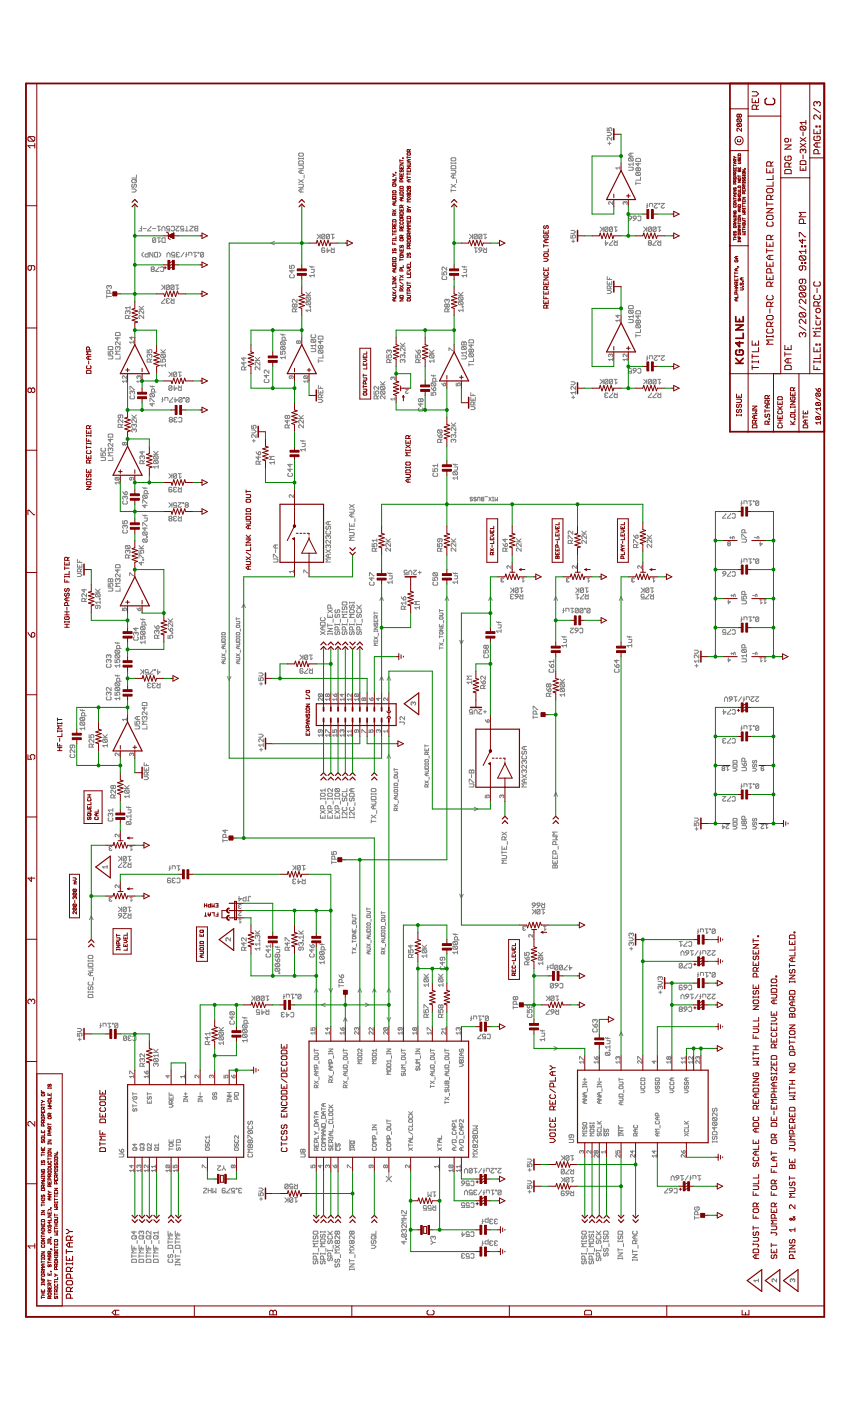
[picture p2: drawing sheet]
<svg xmlns="http://www.w3.org/2000/svg" width="216mm" height="356mm" viewBox="0 0 216 356" stroke-linecap="round" stroke-linejoin="round" font-family="sans-serif">
<g fill="#808080" stroke="#808080" stroke-width=".25">
<path d="M61.1 302.8l.2-.2z"/>
<path d="M60.7 302.8h.4z"/>
<path d="M60.5 302.6l.2 .2z"/>
<path d="M60.5 302.4v.2z"/>
<path d="M60.5 302.4l.2-.2z"/>
<path d="M60.7 302.2h.2z"/>
<path d="M60.5 302l.2 .2z"/>
<path d="M60.5 301.8v.2z"/>
<path d="M60.5 301.8l.2-.2z"/>
<path d="M60.7 301.6h.4z"/>
<path d="M61.1 301.6l.2 .2z"/>
<path d="M60.1 301.6v.2z"/>
<path d="M59.9 301.8h.2z"/>
<path d="M59.9 301.6v.2z"/>
<path d="M59.9 301.6h.2z"/>
<path d="M58.7 302.8h.8z"/>
<path d="M59.5 302.2v.6z"/>
<path d="M59.1 302.4l.4-.2z"/>
<path d="M58.9 302.4h.2z"/>
<path d="M58.7 302.2l.2 .2z"/>
<path d="M58.7 301.8v.4z"/>
<path d="M58.9 301.6l-.2 .2z"/>
<path d="M58.9 301.6h.4z"/>
<path d="M59.3 301.6l.2 .2z"/>
<path d="M57.6 302.8h.7z"/>
<path d="M57.6 302.6v.2z"/>
<path d="M57.6 302.6l.7-.8z"/>
<path d="M58.3 301.6v.2z"/>
<path d="M57 301.6l.1 .2z"/>
<path d="M56.6 301.6h.4z"/>
<path d="M56.6 301.6l-.2 .2z"/>
<path d="M56.4 301.8v.8z"/>
<path d="M56.4 302.6l.2 .2z"/>
<path d="M56.6 302.8h.4z"/>
<path d="M57 302.8l.1-.2z"/>
<path d="M57.1 302.4v.2z"/>
<path d="M57 302.2l.1 .2z"/>
<path d="M56.4 302.2h.6z"/>
<path d="M54.8 301.6v1.2z"/>
<path d="M54.4 302.4l.4 .4z"/>
<path d="M54.4 302.4l-.4 .4z"/>
<path d="M54 301.6v1.2z"/>
<path d="M53.6 301.6v1.2z"/>
<path d="M52.8 302.2h.8z"/>
<path d="M52.8 301.6v1.2z"/>
<path d="M51.6 302.8h.8z"/>
<path d="M51.6 302.6v.2z"/>
<path d="M51.6 302.6l.8-.8z"/>
<path d="M52.4 301.6v.2z"/>
<path d="M51.6 301.6h.8z"/>
<path d="M55.5 264.7l.4 .4z"/>
<path d="M55.5 264.7h1.2z"/>
<path d="M56.7 264.4v.7z"/>
<path d="M55.7 263.9h.8z"/>
<path d="M55.5 263.7l.2 .2z"/>
<path d="M55.5 263.4v.3z"/>
<path d="M55.5 263.4l.2-.2z"/>
<path d="M55.7 263.2h.8z"/>
<path d="M56.5 263.2l.2 .2z"/>
<path d="M56.7 263.4v.3z"/>
<path d="M56.7 263.7l-.2 .2z"/>
<path d="M55.7 263.2l.8 .7z"/>
<path d="M55.7 262.8h.8z"/>
<path d="M55.5 262.6l.2 .2z"/>
<path d="M55.5 262.2v.4z"/>
<path d="M55.7 262l-.2 .2z"/>
<path d="M55.7 262h.8z"/>
<path d="M56.5 262l.2 .2z"/>
<path d="M56.7 262.2v.4z"/>
<path d="M56.7 262.6l-.2 .2z"/>
<path d="M55.7 262l.8 .8z"/>
<path d="M55.5 261.6h1.2z"/>
<path d="M55.5 260.8l.8 .8z"/>
<path d="M56.7 260.8l-.6 .6z"/>
<path d="M38.9 270.5l.3 .2z"/>
<path d="M38.9 270.1v.4z"/>
<path d="M38.9 270.1l.3-.2z"/>
<path d="M39.2 269.9h.1z"/>
<path d="M39.3 269.9l.2 .2z"/>
<path d="M39.5 270.1v.2z"/>
<path d="M39.5 270.1l.2-.2z"/>
<path d="M39.7 269.9h.2z"/>
<path d="M39.9 269.9l.2 .2z"/>
<path d="M40.1 270.1v.4z"/>
<path d="M40.1 270.5l-.2 .2z"/>
<path d="M39.2 269.5h.7z"/>
<path d="M38.9 269.3l.3 .2z"/>
<path d="M38.9 268.9v.4z"/>
<path d="M38.9 268.9l.3-.2z"/>
<path d="M39.2 268.7h.7z"/>
<path d="M39.9 268.7l.2 .2z"/>
<path d="M40.1 268.9v.4z"/>
<path d="M40.1 269.3l-.2 .2z"/>
<path d="M39.2 268.7l.7 .8z"/>
<path d="M38.9 267.9l.4 .4z"/>
<path d="M38.9 267.9h1.2z"/>
<path d="M40.1 267.5v.8z"/>
<path d="M38.9 267.1h1.2z"/>
<path d="M38.9 266.3l.8 .8z"/>
<path d="M39.5 266.9l.6-.6z"/>
<path d="M29.9 259.9v.8z"/>
<path d="M29.9 260.7l-.2 .2z"/>
<path d="M29.3 260.9h.4z"/>
<path d="M29.1 260.7l.2 .2z"/>
<path d="M29.1 259.9v.8z"/>
<path d="M29.1 259.9l.2-.2z"/>
<path d="M29.3 259.7h.4z"/>
<path d="M29.7 259.7l.2 .2z"/>
<path d="M29.9 259.9l-.8 .8z"/>
<path d="M28.7 259.7v.2z"/>
<path d="M28.5 259.9h.2z"/>
<path d="M28.5 259.7v.2z"/>
<path d="M28.5 259.7h.2z"/>
<path d="M28.1 260.5l-.4 .4z"/>
<path d="M27.7 259.7v1.2z"/>
<path d="M27.3 259.7h.8z"/>
<path d="M26.9 259.9v.6z"/>
<path d="M26.7 259.7l.2 .2z"/>
<path d="M26.1 259.7h.6z"/>
<path d="M26.1 259.7v.8z"/>
<path d="M25.5 259.7v1z"/>
<path d="M25.5 260.7l-.2 .2z"/>
<path d="M25.3 260.3h.4z"/>
<path d="M68.2 253.6l-.4 .4z"/>
<path d="M67.8 252.8v1.2z"/>
<path d="M67.4 252.8h.8z"/>
<path d="M67 253v.8z"/>
<path d="M67 253.8l-.2 .2z"/>
<path d="M66.4 254h.4z"/>
<path d="M66.2 253.8l.2 .2z"/>
<path d="M66.2 253v.8z"/>
<path d="M66.2 253l.2-.2z"/>
<path d="M66.4 252.8h.4z"/>
<path d="M66.8 252.8l.2 .2z"/>
<path d="M66.2 253.8l.8-.8z"/>
<path d="M65.8 253v.8z"/>
<path d="M65.8 253.8l-.2 .2z"/>
<path d="M65.3 254h.3z"/>
<path d="M65 253.8l.3 .2z"/>
<path d="M65 253v.8z"/>
<path d="M65 253l.3-.2z"/>
<path d="M65.3 252.8h.3z"/>
<path d="M65.6 252.8l.2 .2z"/>
<path d="M65.8 253l-.8 .8z"/>
<path d="M64.6 252.8v1.2z"/>
<path d="M64.6 253.2l-.7 .8z"/>
<path d="M63.9 252.8l.6 .6z"/>
<path d="M76.4 252.5v.8z"/>
<path d="M76.4 253.3l-.2 .2z"/>
<path d="M75.8 253.5h.4z"/>
<path d="M75.6 253.3l.2 .2z"/>
<path d="M75.6 252.5v.8z"/>
<path d="M75.6 252.5l.2-.2z"/>
<path d="M75.8 252.3h.4z"/>
<path d="M76.2 252.3l.2 .2z"/>
<path d="M76.4 252.5l-.8 .8z"/>
<path d="M75.2 252.3v.2z"/>
<path d="M75 252.5h.2z"/>
<path d="M75 252.3v.2z"/>
<path d="M75 252.3h.2z"/>
<path d="M74.6 253.1l-.4 .4z"/>
<path d="M74.2 252.3v1.2z"/>
<path d="M73.8 252.3h.8z"/>
<path d="M73.4 252.5v.6z"/>
<path d="M73.2 252.3l.2 .2z"/>
<path d="M72.6 252.3h.6z"/>
<path d="M72.6 252.3v.8z"/>
<path d="M72 252.3v1z"/>
<path d="M72 253.3l-.2 .2z"/>
<path d="M71.8 252.9h.4z"/>
<path d="M191.7 176.8h.8z"/>
<path d="M192.5 176.8l-.8 .8z"/>
<path d="M191.7 177.6v.2z"/>
<path d="M191.7 177.8l.2 .2z"/>
<path d="M191.9 178h.4z"/>
<path d="M192.5 177.8l-.2 .2z"/>
<path d="M190.5 176.8h.8z"/>
<path d="M191.3 176.8l-.8 .8z"/>
<path d="M190.5 177.6v.2z"/>
<path d="M190.5 177.8l.2 .2z"/>
<path d="M190.7 178h.4z"/>
<path d="M191.3 177.8l-.2 .2z"/>
<path d="M190.1 177v.6z"/>
<path d="M189.9 176.8l.2 .2z"/>
<path d="M189.3 176.8h.6z"/>
<path d="M189.3 176.8v.8z"/>
<path d="M188.7 176.8v1z"/>
<path d="M188.7 177.8l-.1 .2z"/>
<path d="M188.6 177.4h.3z"/>
<path d="M188.2 176.8l-.8 1.2z"/>
<path d="M187 177.6l-.4 .4z"/>
<path d="M186.6 176.8v1.2z"/>
<path d="M186.2 176.8h.8z"/>
<path d="M185 178l.4-.2z"/>
<path d="M185.4 177.8l.4-.4z"/>
<path d="M185.8 177v.4z"/>
<path d="M185.6 176.8l.2 .2z"/>
<path d="M185.2 176.8h.4z"/>
<path d="M185.2 176.8l-.2 .2z"/>
<path d="M185 177v.2z"/>
<path d="M185 177.2l.2 .2z"/>
<path d="M185.2 177.4h.6z"/>
<path d="M184.6 177.2v.8z"/>
<path d="M184.2 176.8l.4 .4z"/>
<path d="M184.2 176.8l-.4 .4z"/>
<path d="M183.8 177.2v.8z"/>
<path d="M192.5 199.1v.8z"/>
<path d="M192.5 199.9l-.2 .2z"/>
<path d="M191.9 200.1h.4z"/>
<path d="M191.7 199.9l.2 .2z"/>
<path d="M191.7 199.1v.8z"/>
<path d="M191.7 199.1l.2-.2z"/>
<path d="M191.9 198.9h.4z"/>
<path d="M192.3 198.9l.2 .2z"/>
<path d="M192.5 199.1l-.8 .8z"/>
<path d="M191.3 198.9v.2z"/>
<path d="M191.1 199.1h.2z"/>
<path d="M191.1 198.9v.2z"/>
<path d="M191.1 198.9h.2z"/>
<path d="M190.7 199.7l-.4 .4z"/>
<path d="M190.3 198.9v1.2z"/>
<path d="M189.9 198.9h.8z"/>
<path d="M189.5 199.1v.6z"/>
<path d="M189.3 198.9l.2 .2z"/>
<path d="M188.7 198.9h.6z"/>
<path d="M188.7 198.9v.8z"/>
<path d="M188.2 198.9v1z"/>
<path d="M188.2 199.9l-.2 .2z"/>
<path d="M188 199.5h.3z"/>
<path d="M110.6 303.3l-.4 .4z"/>
<path d="M110.2 302.5v1.2z"/>
<path d="M109.8 302.5h.8z"/>
<path d="M109.4 302.5v1.2z"/>
<path d="M109 303.3l.4 .4z"/>
<path d="M109 303.3l-.4 .4z"/>
<path d="M108.6 302.5v1.2z"/>
<path d="M101.9 315.2h1.2z"/>
<path d="M101.9 315.2l.6 .6z"/>
<path d="M102.5 315v.8z"/>
<path d="M102.9 314.6h.2z"/>
<path d="M102.9 314.4v.2z"/>
<path d="M102.9 314.4h.2z"/>
<path d="M103.1 314.4v.2z"/>
<path d="M102.1 314h.8z"/>
<path d="M101.9 313.8l.2 .2z"/>
<path d="M101.9 313.4v.4z"/>
<path d="M101.9 313.4l.2-.2z"/>
<path d="M102.1 313.2h.8z"/>
<path d="M102.9 313.2l.2 .2z"/>
<path d="M103.1 313.4v.4z"/>
<path d="M103.1 313.8l-.2 .2z"/>
<path d="M102.1 313.2l.8 .8z"/>
<path d="M101.9 312.6l.2 .2z"/>
<path d="M101.9 312.2v.4z"/>
<path d="M101.9 312.2l.2-.2z"/>
<path d="M102.1 312h.2z"/>
<path d="M102.3 312l.2 .2z"/>
<path d="M102.5 312.2v.2z"/>
<path d="M102.7 312l-.2 .2z"/>
<path d="M102.7 312h.2z"/>
<path d="M102.9 312l.2 .2z"/>
<path d="M103.1 312.2v.4z"/>
<path d="M103.1 312.6l-.2 .2z"/>
<path d="M103.1 310.8v.8z"/>
<path d="M102.3 310.8l.8 .8z"/>
<path d="M102.1 310.8h.2z"/>
<path d="M101.9 311l.2-.2z"/>
<path d="M101.9 311v.4z"/>
<path d="M101.9 311.4l.2 .2z"/>
<path d="M101.9 310.4h1.2z"/>
<path d="M101.9 310.4l.4-.4z"/>
<path d="M101.9 309.6l.4 .4z"/>
<path d="M101.9 309.6h1.2z"/>
<path d="M101.9 309.2h1.2z"/>
<path d="M102.5 308.5v.7z"/>
<path d="M101.9 308.5h1.2z"/>
<path d="M101.9 307.3v.8z"/>
<path d="M101.9 307.3h.2z"/>
<path d="M102.1 307.3l.8 .8z"/>
<path d="M102.9 308.1h.2z"/>
<path d="M103.1 307.3v.8z"/>
<path d="M107.5 250l.4 .4z"/>
<path d="M107.5 250h1.2z"/>
<path d="M108.7 249.6v.8z"/>
<path d="M107.7 249.2h.8z"/>
<path d="M107.5 249l.2 .2z"/>
<path d="M107.5 248.6v.4z"/>
<path d="M107.5 248.6l.2-.2z"/>
<path d="M107.7 248.4h.8z"/>
<path d="M108.5 248.4l.2 .2z"/>
<path d="M108.7 248.6v.4z"/>
<path d="M108.7 249l-.2 .2z"/>
<path d="M107.7 248.4l.8 .8z"/>
<path d="M107.5 248h1.2z"/>
<path d="M107.5 247.2l.8 .8z"/>
<path d="M108.1 247.8l.6-.6z"/>
<path d="M120 293.7h1.2z"/>
<path d="M120 293.7l.4-.4z"/>
<path d="M120 292.9l.4 .4z"/>
<path d="M120 292.9h1.2z"/>
<path d="M120 292.5l1.2-.8z"/>
<path d="M120 291.7l1.2 .8z"/>
<path d="M120 291.1l.2 .2z"/>
<path d="M120 290.7v.4z"/>
<path d="M120 290.7l.2-.2z"/>
<path d="M120.2 290.5h.2z"/>
<path d="M120.4 290.5l.2 .2z"/>
<path d="M120.6 290.7l.2-.2z"/>
<path d="M120.8 290.5h.1z"/>
<path d="M120.9 290.5l.3 .2z"/>
<path d="M121.2 290.7v.4z"/>
<path d="M120.9 291.3l.3-.2z"/>
<path d="M120.8 291.3h.1z"/>
<path d="M120.6 291.1l.2 .2z"/>
<path d="M120.4 291.3l.2-.2z"/>
<path d="M120.2 291.3h.2z"/>
<path d="M120.6 290.7v.4z"/>
<path d="M121.2 289.3v.8z"/>
<path d="M120.4 289.3l.8 .8z"/>
<path d="M120.2 289.3h.2z"/>
<path d="M120.2 289.3l-.2 .2z"/>
<path d="M120 289.5v.4z"/>
<path d="M120 289.9l.2 .2z"/>
<path d="M120 288.7l.2 .2z"/>
<path d="M120 288.3v.4z"/>
<path d="M120.2 288.1l-.2 .2z"/>
<path d="M120.2 288.1h.2z"/>
<path d="M120.4 288.1l.2 .2z"/>
<path d="M120.8 288.1l-.2 .2z"/>
<path d="M120.8 288.1h.1z"/>
<path d="M120.9 288.1l.3 .2z"/>
<path d="M121.2 288.3v.4z"/>
<path d="M120.9 288.9l.3-.2z"/>
<path d="M120.8 288.9h.1z"/>
<path d="M120.6 288.7l.2 .2z"/>
<path d="M120.4 288.9l.2-.2z"/>
<path d="M120.2 288.9h.2z"/>
<path d="M120.6 288.3v.4z"/>
<path d="M120 287.7h1.2z"/>
<path d="M121.2 287.1v.6z"/>
<path d="M120.9 287l.3 .1z"/>
<path d="M120.2 287h.7z"/>
<path d="M120.2 287l-.2 .1z"/>
<path d="M120 287.1v.6z"/>
<path d="M120 286.6h1.2z"/>
<path d="M120.8 286.2l.4 .4z"/>
<path d="M120.8 286.2l.4-.4z"/>
<path d="M120 285.8h1.2z"/>
<path d="M126.3 296.5h.8z"/>
<path d="M127.1 296.5l-.8 .8z"/>
<path d="M126.3 297.3v.2z"/>
<path d="M126.3 297.5l.2 .2z"/>
<path d="M126.5 297.7h.4z"/>
<path d="M127.1 297.5l-.2 .2z"/>
<path d="M125.9 296.5v.2z"/>
<path d="M125.8 296.7h.1z"/>
<path d="M125.8 296.5v.2z"/>
<path d="M125.8 296.5h.1z"/>
<path d="M124.6 296.5h.7z"/>
<path d="M124.6 297.3l.7-.8z"/>
<path d="M124.6 297.3v.2z"/>
<path d="M124.6 297.5l.2 .2z"/>
<path d="M124.8 297.7h.4z"/>
<path d="M125.2 297.7l.1-.2z"/>
<path d="M124.2 296.7v.6z"/>
<path d="M124 296.5l.2 .2z"/>
<path d="M123.4 296.5h.6z"/>
<path d="M123.4 296.5v.8z"/>
<path d="M122.8 296.5v1z"/>
<path d="M122.6 297.7l.2-.2z"/>
<path d="M122.6 297.1h.4z"/>
<path d="M122.2 296.5l-.8 1.2z"/>
<path d="M121 297.3l-.4 .4z"/>
<path d="M120.6 296.5v1.2z"/>
<path d="M120.2 296.5h.8z"/>
<path d="M119.8 296.7v.8z"/>
<path d="M119.6 297.7l.2-.2z"/>
<path d="M119.2 297.7h.4z"/>
<path d="M119 297.5l.2 .2z"/>
<path d="M119 296.7v.8z"/>
<path d="M119 296.7l.2-.2z"/>
<path d="M119.2 296.5h.4z"/>
<path d="M119.6 296.5l.2 .2z"/>
<path d="M119.8 296.7l-.8 .8z"/>
<path d="M118.6 296.9v.8z"/>
<path d="M118.2 296.5l.4 .4z"/>
<path d="M118.2 296.5l-.4 .4z"/>
<path d="M117.8 296.9v.8z"/>
<path d="M127.1 302.3v.8z"/>
<path d="M127.1 303.1l-.2 .2z"/>
<path d="M126.5 303.3h.4z"/>
<path d="M126.3 303.1l.2 .2z"/>
<path d="M126.3 302.3v.8z"/>
<path d="M126.5 302.1l-.2 .2z"/>
<path d="M126.5 302.1h.4z"/>
<path d="M126.9 302.1l.2 .2z"/>
<path d="M127.1 302.3l-.8 .8z"/>
<path d="M125.9 302.1v.2z"/>
<path d="M125.8 302.3h.1z"/>
<path d="M125.8 302.1v.2z"/>
<path d="M125.8 302.1h.1z"/>
<path d="M125.3 302.9l-.3 .4z"/>
<path d="M125 302.1v1.2z"/>
<path d="M124.6 302.1h.7z"/>
<path d="M124.2 302.3v.6z"/>
<path d="M124 302.1l.2 .2z"/>
<path d="M123.4 302.1h.6z"/>
<path d="M123.4 302.1v.8z"/>
<path d="M122.8 302.1v1z"/>
<path d="M122.6 303.3l.2-.2z"/>
<path d="M122.6 302.7h.4z"/>
<path d="M122.2 302.1l-.8 1.2z"/>
<path d="M120.8 303.3l.2-.2z"/>
<path d="M120.4 303.3h.4z"/>
<path d="M120.2 303.1l.2 .2z"/>
<path d="M120.2 302.9v.2z"/>
<path d="M120.2 302.9l.2-.2z"/>
<path d="M120.4 302.7h.2z"/>
<path d="M120.2 302.5l.2 .2z"/>
<path d="M120.2 302.3v.2z"/>
<path d="M120.2 302.3l.2-.2z"/>
<path d="M120.4 302.1h.4z"/>
<path d="M120.8 302.1l.2 .2z"/>
<path d="M119 303.3h.8z"/>
<path d="M119.8 302.7v.6z"/>
<path d="M119.4 302.9l.4-.2z"/>
<path d="M119.2 302.9h.2z"/>
<path d="M119 302.7l.2 .2z"/>
<path d="M119 302.3v.4z"/>
<path d="M119 302.3l.2-.2z"/>
<path d="M119.2 302.1h.4z"/>
<path d="M119.6 302.1l.2 .2z"/>
<path d="M118.6 302.5v.8z"/>
<path d="M118.2 302.1l.4 .4z"/>
<path d="M118.2 302.1l-.4 .4z"/>
<path d="M117.8 302.5v.8z"/>
<path d="M123.9 258.1v.7z"/>
<path d="M123.9 258.8l-.2 .3z"/>
<path d="M123.3 259.1h.4z"/>
<path d="M123.1 258.8l.2 .3z"/>
<path d="M123.1 258.1v.7z"/>
<path d="M123.3 257.9l-.2 .2z"/>
<path d="M123.3 257.9h.4z"/>
<path d="M123.7 257.9l.2 .2z"/>
<path d="M123.9 258.1l-.8 .7z"/>
<path d="M122.7 257.9v.2z"/>
<path d="M122.5 258.1h.2z"/>
<path d="M122.5 257.9v.2z"/>
<path d="M122.5 257.9h.2z"/>
<path d="M122.1 258.7l-.4 .4z"/>
<path d="M121.7 257.9v1.2z"/>
<path d="M121.3 257.9h.8z"/>
<path d="M120.9 258.1v.6z"/>
<path d="M120.8 257.9l.1 .2z"/>
<path d="M120.2 257.9h.6z"/>
<path d="M120.2 257.9v.8z"/>
<path d="M119.6 257.9v.9z"/>
<path d="M119.6 258.8l-.2 .3z"/>
<path d="M119.4 258.5h.4z"/>
<path d="M77.4 220.5l-.4 .4z"/>
<path d="M77 219.7v1.2z"/>
<path d="M76.6 219.7h.8z"/>
<path d="M76.2 219.9v.7z"/>
<path d="M76.2 220.6l-.2 .3z"/>
<path d="M75.6 220.9h.4z"/>
<path d="M75.4 220.6l.2 .3z"/>
<path d="M75.4 219.9v.7z"/>
<path d="M75.4 219.9l.2-.2z"/>
<path d="M75.6 219.7h.4z"/>
<path d="M76 219.7l.2 .2z"/>
<path d="M76.2 219.9l-.8 .7z"/>
<path d="M75 219.7v1.2z"/>
<path d="M75 220l-.7 .9z"/>
<path d="M74.3 219.7l.5 .6z"/>
<path d="M81.1 244.3l.4 .4z"/>
<path d="M81.1 244.3h1.2z"/>
<path d="M82.3 243.9v.8z"/>
<path d="M81.3 243.5h.8z"/>
<path d="M81.1 243.3l.2 .2z"/>
<path d="M81.1 242.9v.4z"/>
<path d="M81.3 242.7l-.2 .2z"/>
<path d="M81.3 242.7h.8z"/>
<path d="M82.1 242.7l.2 .2z"/>
<path d="M82.3 242.9v.4z"/>
<path d="M82.3 243.3l-.2 .2z"/>
<path d="M81.3 242.7l.8 .8z"/>
<path d="M81.3 242.3h.8z"/>
<path d="M81.1 242.1l.2 .2z"/>
<path d="M81.1 241.7v.4z"/>
<path d="M81.3 241.5l-.2 .2z"/>
<path d="M81.3 241.5h.8z"/>
<path d="M82.1 241.5l.2 .2z"/>
<path d="M82.3 241.7v.4z"/>
<path d="M82.3 242.1l-.2 .2z"/>
<path d="M81.3 241.5l.8 .8z"/>
<path d="M81.5 241.1h1.1z"/>
<path d="M81.5 240.5v.6z"/>
<path d="M81.7 240.3l-.2 .2z"/>
<path d="M81.7 240.3h.4z"/>
<path d="M82.1 240.3l.2 .2z"/>
<path d="M82.3 240.5v.6z"/>
<path d="M81.3 239.7h1z"/>
<path d="M81.1 239.5l.2 .2z"/>
<path d="M81.7 239.5v.4z"/>
<path d="M111.2 250l.4 .4z"/>
<path d="M111.2 250h1.2z"/>
<path d="M112.4 249.6v.8z"/>
<path d="M111.4 249.2h.8z"/>
<path d="M111.2 249l.2 .2z"/>
<path d="M111.2 248.6v.4z"/>
<path d="M111.2 248.6l.2-.2z"/>
<path d="M111.4 248.4h.8z"/>
<path d="M112.2 248.4l.2 .2z"/>
<path d="M112.4 248.6v.4z"/>
<path d="M112.4 249l-.2 .2z"/>
<path d="M111.4 248.4l.8 .8z"/>
<path d="M111.2 248h1.2z"/>
<path d="M111.2 247.2l.8 .8z"/>
<path d="M111.8 247.8l.6-.6z"/>
<path d="M114.9 241.7l.4 .4z"/>
<path d="M114.9 241.7h1.2z"/>
<path d="M116.1 241.3v.8z"/>
<path d="M115.1 240.9h.8z"/>
<path d="M114.9 240.7l.2 .2z"/>
<path d="M114.9 240.3v.4z"/>
<path d="M115.1 240.2l-.2 .1z"/>
<path d="M115.1 240.2h.8z"/>
<path d="M115.9 240.2l.2 .1z"/>
<path d="M116.1 240.3v.4z"/>
<path d="M116.1 240.7l-.2 .2z"/>
<path d="M115.1 240.2l.8 .7z"/>
<path d="M115.1 239.8h.8z"/>
<path d="M114.9 239.6l.2 .2z"/>
<path d="M114.9 239.2v.4z"/>
<path d="M114.9 239.2l.2-.2z"/>
<path d="M115.1 239h.8z"/>
<path d="M115.9 239l.2 .2z"/>
<path d="M116.1 239.2v.4z"/>
<path d="M116.1 239.6l-.2 .2z"/>
<path d="M115.1 239l.8 .8z"/>
<path d="M115.3 238.6h1.2z"/>
<path d="M115.3 238v.6z"/>
<path d="M115.3 238l.2-.2z"/>
<path d="M115.5 237.8h.4z"/>
<path d="M115.9 237.8l.2 .2z"/>
<path d="M116.1 238v.6z"/>
<path d="M115.1 237.2h1z"/>
<path d="M114.9 237l.2 .2z"/>
<path d="M115.5 237v.4z"/>
<path d="M33.2 231l-.4 .4z"/>
<path d="M32.8 230.3v1.1z"/>
<path d="M32.4 230.3h.8z"/>
<path d="M32 230.4v.8z"/>
<path d="M32 231.2l-.2 .2z"/>
<path d="M31.5 231.4h.3z"/>
<path d="M31.3 231.2l.2 .2z"/>
<path d="M31.3 230.4v.8z"/>
<path d="M31.3 230.4l.2-.1z"/>
<path d="M31.5 230.3h.3z"/>
<path d="M31.8 230.3l.2 .1z"/>
<path d="M32 230.4l-.7 .8z"/>
<path d="M30.9 230.3v1.1z"/>
<path d="M30.1 231.4l.8-.7z"/>
<path d="M30.1 230.3l.5 .5z"/>
<path d="M165.8 150l-.4 .4z"/>
<path d="M165.4 149.2v1.2z"/>
<path d="M165 149.2h.8z"/>
<path d="M164.6 149.4v.8z"/>
<path d="M164.6 150.2l-.2 .2z"/>
<path d="M164 150.4h.4z"/>
<path d="M163.8 150.2l.2 .2z"/>
<path d="M163.8 149.4v.8z"/>
<path d="M163.8 149.4l.2-.2z"/>
<path d="M164 149.2h.4z"/>
<path d="M164.4 149.2l.2 .2z"/>
<path d="M164.6 149.4l-.8 .8z"/>
<path d="M163.4 149.2v1.2z"/>
<path d="M163.4 149.6l-.8 .8z"/>
<path d="M162.6 149.2l.6 .6z"/>
<path d="M97.7 100.5v.7z"/>
<path d="M96.9 100.5l.8 .7z"/>
<path d="M96.7 100.5h.2z"/>
<path d="M96.7 100.5l-.2 .1z"/>
<path d="M96.5 100.6v.4z"/>
<path d="M96.5 101l.2 .2z"/>
<path d="M96.7 100.1h.8z"/>
<path d="M96.5 99.8l.2 .3z"/>
<path d="M96.5 99.5v.3z"/>
<path d="M96.7 99.3l-.2 .2z"/>
<path d="M96.7 99.3h.8z"/>
<path d="M97.5 99.3l.2 .2z"/>
<path d="M97.7 99.5v.3z"/>
<path d="M97.7 99.8l-.2 .3z"/>
<path d="M96.7 99.3l.8 .8z"/>
<path d="M96.7 98.9h.8z"/>
<path d="M96.5 98.7l.2 .2z"/>
<path d="M96.5 98.3v.4z"/>
<path d="M96.7 98.1l-.2 .2z"/>
<path d="M96.7 98.1h.8z"/>
<path d="M97.5 98.1l.2 .2z"/>
<path d="M97.7 98.3v.4z"/>
<path d="M97.7 98.7l-.2 .2z"/>
<path d="M96.7 98.1l.8 .8z"/>
<path d="M96.5 97.7h1.2z"/>
<path d="M96.5 96.9l.8 .8z"/>
<path d="M97.7 96.9l-.6 .6z"/>
<path d="M156.6 97.1l-.4 .4z"/>
<path d="M156.2 96.3v1.2z"/>
<path d="M155.8 96.3h.8z"/>
<path d="M155.4 96.5v.8z"/>
<path d="M155.2 97.5l.2-.2z"/>
<path d="M154.8 97.5h.4z"/>
<path d="M154.6 97.3l.2 .2z"/>
<path d="M154.6 96.5v.8z"/>
<path d="M154.6 96.5l.2-.2z"/>
<path d="M154.8 96.3h.4z"/>
<path d="M155.2 96.3l.2 .2z"/>
<path d="M155.4 96.5l-.8 .8z"/>
<path d="M154.2 96.5v.8z"/>
<path d="M154.2 97.3l-.2 .2z"/>
<path d="M153.6 97.5h.4z"/>
<path d="M153.4 97.3l.2 .2z"/>
<path d="M153.4 96.5v.8z"/>
<path d="M153.4 96.5l.2-.2z"/>
<path d="M153.6 96.3h.4z"/>
<path d="M154 96.3l.2 .2z"/>
<path d="M154.2 96.5l-.8 .8z"/>
<path d="M153 96.3v1.2z"/>
<path d="M152.3 97.5l.7-.8z"/>
<path d="M152.3 96.3l.5 .6z"/>
<path d="M167.3 97.5l.3-.4z"/>
<path d="M167.3 96.3v1.2z"/>
<path d="M166.9 96.3h.7z"/>
<path d="M166.5 96.5v.8z"/>
<path d="M166.5 97.3l-.2 .2z"/>
<path d="M165.9 97.5h.4z"/>
<path d="M165.7 97.3l.2 .2z"/>
<path d="M165.7 96.5v.8z"/>
<path d="M165.7 96.5l.2-.2z"/>
<path d="M165.9 96.3h.4z"/>
<path d="M166.3 96.3l.2 .2z"/>
<path d="M166.5 96.5l-.8 .8z"/>
<path d="M165.3 96.5v.8z"/>
<path d="M165.3 97.3l-.2 .2z"/>
<path d="M164.7 97.5h.4z"/>
<path d="M164.5 97.3l.2 .2z"/>
<path d="M164.5 96.5v.8z"/>
<path d="M164.5 96.5l.2-.2z"/>
<path d="M164.7 96.3h.4z"/>
<path d="M165.1 96.3l.2 .2z"/>
<path d="M165.3 96.5l-.8 .8z"/>
<path d="M164.1 96.3v1.2z"/>
<path d="M164.1 96.7l-.8 .8z"/>
<path d="M163.3 96.3l.6 .6z"/>
<path d="M138.2 231.6l-.4 .4z"/>
<path d="M137.8 230.8v1.2z"/>
<path d="M137.4 230.8h.8z"/>
<path d="M137 231v.8z"/>
<path d="M137 231.8l-.2 .2z"/>
<path d="M136.4 232h.4z"/>
<path d="M136.2 231.8l.2 .2z"/>
<path d="M136.2 231v.8z"/>
<path d="M136.2 231l.2-.2z"/>
<path d="M136.4 230.8h.4z"/>
<path d="M136.8 230.8l.2 .2z"/>
<path d="M137 231l-.8 .8z"/>
<path d="M135.8 230.8v1.2z"/>
<path d="M135.8 231.2l-.8 .8z"/>
<path d="M135 230.8l.6 .6z"/>
<path d="M141.7 253.6l-.3 .4z"/>
<path d="M141.4 252.8v1.2z"/>
<path d="M140.9 252.8h.8z"/>
<path d="M140.5 253v.8z"/>
<path d="M140.5 253.8l-.1 .2z"/>
<path d="M140 254h.4z"/>
<path d="M139.8 253.8l.2 .2z"/>
<path d="M139.8 253v.8z"/>
<path d="M139.8 253l.2-.2z"/>
<path d="M140 252.8h.4z"/>
<path d="M140.4 252.8l.1 .2z"/>
<path d="M140.5 253l-.7 .8z"/>
<path d="M139.4 252.8v1.2z"/>
<path d="M139.4 253.2l-.8 .8z"/>
<path d="M138.6 252.8l.6 .6z"/>
<path d="M136.5 244.5l.4 .4z"/>
<path d="M136.5 244.5h1.2z"/>
<path d="M137.7 244.1v.8z"/>
<path d="M136.7 243.7h.8z"/>
<path d="M136.5 243.5l.2 .2z"/>
<path d="M136.5 243.1v.4z"/>
<path d="M136.5 243.1l.2-.2z"/>
<path d="M136.7 242.9h.8z"/>
<path d="M137.5 242.9l.2 .2z"/>
<path d="M137.7 243.1v.4z"/>
<path d="M137.7 243.5l-.2 .2z"/>
<path d="M136.7 242.9l.8 .8z"/>
<path d="M136.5 242.5h1.2z"/>
<path d="M136.5 241.7l.8 .8z"/>
<path d="M137.7 241.7l-.6 .6z"/>
<path d="M114.4 112.1l.2 .2z"/>
<path d="M114.4 111.7v.4z"/>
<path d="M114.4 111.7l.2-.2z"/>
<path d="M114.6 111.5h.2z"/>
<path d="M114.8 111.5l.2 .2z"/>
<path d="M115 111.7v.2z"/>
<path d="M115 111.7l.2-.2z"/>
<path d="M115.2 111.5h.2z"/>
<path d="M115.4 111.5l.2 .2z"/>
<path d="M115.6 111.7v.4z"/>
<path d="M115.6 112.1l-.2 .2z"/>
<path d="M114.4 110.9l.2 .2z"/>
<path d="M114.4 110.5v.4z"/>
<path d="M114.4 110.5l.2-.2z"/>
<path d="M114.6 110.3h.2z"/>
<path d="M114.8 110.3l.2 .2z"/>
<path d="M115 110.5v.2z"/>
<path d="M115 110.5l.2-.2z"/>
<path d="M115.2 110.3h.2z"/>
<path d="M115.4 110.3l.2 .2z"/>
<path d="M115.6 110.5v.4z"/>
<path d="M115.6 110.9l-.2 .2z"/>
<path d="M115.4 109.9h.2z"/>
<path d="M115.4 109.7v.2z"/>
<path d="M115.4 109.7h.2z"/>
<path d="M115.6 109.7v.2z"/>
<path d="M115.6 108.5v.8z"/>
<path d="M114.8 108.5l.8 .8z"/>
<path d="M114.6 108.5h.2z"/>
<path d="M114.6 108.5l-.2 .2z"/>
<path d="M114.4 108.7v.4z"/>
<path d="M114.4 109.1l.2 .2z"/>
<path d="M114.4 108.1h1.2z"/>
<path d="M114.4 107.3l.8 .8z"/>
<path d="M115 107.9l.6-.6z"/>
<path d="M132.2 139.1v.8z"/>
<path d="M131.4 139.1l.8 .8z"/>
<path d="M131.2 139.1h.2z"/>
<path d="M131.2 139.1l-.2 .2z"/>
<path d="M131 139.3v.4z"/>
<path d="M131 139.7l.2 .2z"/>
<path d="M132.2 137.9v.8z"/>
<path d="M131.4 137.9l.8 .8z"/>
<path d="M131.2 137.9h.2z"/>
<path d="M131.2 137.9l-.2 .2z"/>
<path d="M131 138.1v.4z"/>
<path d="M131 138.5l.2 .2z"/>
<path d="M131 137.5h1.2z"/>
<path d="M131 136.7l.8 .8z"/>
<path d="M131.6 137.3l.6-.6z"/>
<path d="M148.8 137.2v.7z"/>
<path d="M148 137.2l.8 .7z"/>
<path d="M147.8 137.2h.2z"/>
<path d="M147.8 137.2l-.2 .2z"/>
<path d="M147.6 137.4v.4z"/>
<path d="M147.6 137.8l.2 .1z"/>
<path d="M148.8 136v.8z"/>
<path d="M148 136l.8 .8z"/>
<path d="M147.8 136h.2z"/>
<path d="M147.8 136l-.2 .2z"/>
<path d="M147.6 136.2v.4z"/>
<path d="M147.6 136.6l.2 .2z"/>
<path d="M147.6 135.6h1.2z"/>
<path d="M147.6 134.8l.8 .8z"/>
<path d="M148.8 134.8l-.6 .6z"/>
<path d="M149.2 150l-.4 .4z"/>
<path d="M148.8 149.2v1.2z"/>
<path d="M148.4 149.2h.8z"/>
<path d="M148 149.4v.8z"/>
<path d="M148 150.2l-.2 .2z"/>
<path d="M147.4 150.4h.4z"/>
<path d="M147.3 150.2l.1 .2z"/>
<path d="M147.3 149.4v.8z"/>
<path d="M147.3 149.4l.1-.2z"/>
<path d="M147.4 149.2h.4z"/>
<path d="M147.8 149.2l.2 .2z"/>
<path d="M148 149.4l-.7 .8z"/>
<path d="M146.9 149.2v1.2z"/>
<path d="M146.9 149.6l-.8 .8z"/>
<path d="M146.1 149.2l.6 .6z"/>
<path d="M192.5 156.8v.8z"/>
<path d="M192.5 157.6l-.2 .2z"/>
<path d="M191.9 157.8h.4z"/>
<path d="M191.7 157.6l.2 .2z"/>
<path d="M191.7 156.8v.8z"/>
<path d="M191.7 156.8l.2-.2z"/>
<path d="M191.9 156.6h.4z"/>
<path d="M192.3 156.6l.2 .2z"/>
<path d="M192.5 156.8l-.8 .8z"/>
<path d="M191.3 156.6v.2z"/>
<path d="M191.1 156.8h.2z"/>
<path d="M191.1 156.6v.2z"/>
<path d="M191.1 156.6h.2z"/>
<path d="M190.7 157.4l-.4 .4z"/>
<path d="M190.3 156.6v1.2z"/>
<path d="M189.9 156.6h.8z"/>
<path d="M189.5 156.8v.6z"/>
<path d="M189.3 156.6l.2 .2z"/>
<path d="M188.7 156.6h.6z"/>
<path d="M188.7 156.6v.8z"/>
<path d="M188.2 156.6v1z"/>
<path d="M188.2 157.6l-.2 .2z"/>
<path d="M188 157.2h.3z"/>
<path d="M161.3 46.5h1.2z"/>
<path d="M161.3 46.1v.8z"/>
<path d="M161.3 45.7h1.2z"/>
<path d="M162.5 44.9v.8z"/>
<path d="M161.5 44.5h.8z"/>
<path d="M161.3 44.3l.2 .2z"/>
<path d="M161.3 43.9v.4z"/>
<path d="M161.5 43.8l-.2 .1z"/>
<path d="M161.5 43.8h.8z"/>
<path d="M162.3 43.8l.2 .1z"/>
<path d="M162.5 43.9v.4z"/>
<path d="M162.3 44.5l.2-.2z"/>
<path d="M161.5 43.8l.8 .7z"/>
<path d="M161.3 43.2l.2 .1z"/>
<path d="M161.3 42.8v.4z"/>
<path d="M161.3 42.8l.2-.2z"/>
<path d="M161.5 42.6h.2z"/>
<path d="M161.7 42.6l.2 .2z"/>
<path d="M161.9 42.8l.2-.2z"/>
<path d="M162.1 42.6h.2z"/>
<path d="M162.3 42.6l.2 .2z"/>
<path d="M162.5 42.8v.4z"/>
<path d="M162.3 43.3l.2-.1z"/>
<path d="M162.1 43.3h.2z"/>
<path d="M161.9 43.2l.2 .1z"/>
<path d="M161.7 43.3l.2-.1z"/>
<path d="M161.5 43.3h.2z"/>
<path d="M161.9 42.8v.4z"/>
<path d="M161.3 41.6h1.2z"/>
<path d="M161.3 41.6l.6 .6z"/>
<path d="M161.9 41.4v.8z"/>
<path d="M161.3 41h1.2z"/>
<path d="M162.5 40.4v.6z"/>
<path d="M162.3 40.2l.2 .2z"/>
<path d="M161.5 40.2h.8z"/>
<path d="M161.5 40.2l-.2 .2z"/>
<path d="M161.3 40.4v.6z"/>
<path d="M119 92.6h1.1z"/>
<path d="M119 92.2v.7z"/>
<path d="M119 91.8h1.1z"/>
<path d="M120.1 91v.8z"/>
<path d="M119.1 90.6h.8z"/>
<path d="M119 90.4l.1 .2z"/>
<path d="M119 90v.4z"/>
<path d="M119 90l.1-.2z"/>
<path d="M119.1 89.8h.8z"/>
<path d="M119.9 89.8l.2 .2z"/>
<path d="M120.1 90v.4z"/>
<path d="M119.9 90.6l.2-.2z"/>
<path d="M119.1 89.8l.8 .8z"/>
<path d="M119 89.2l.1 .2z"/>
<path d="M119 88.8v.4z"/>
<path d="M119 88.8l.1-.2z"/>
<path d="M119.1 88.6h.3z"/>
<path d="M119.4 88.6l.1 .2z"/>
<path d="M119.5 88.8l.2-.2z"/>
<path d="M119.7 88.6h.2z"/>
<path d="M119.9 88.6l.2 .2z"/>
<path d="M120.1 88.8v.4z"/>
<path d="M119.9 89.4l.2-.2z"/>
<path d="M119.7 89.4h.2z"/>
<path d="M119.5 89.2l.2 .2z"/>
<path d="M119.5 89.2l-.1 .2z"/>
<path d="M119.1 89.4h.3z"/>
<path d="M119.5 88.8v.4z"/>
<path d="M119 87.6h1.1z"/>
<path d="M119 87.6l.5 .6z"/>
<path d="M119.5 87.4v.8z"/>
<path d="M119 87h1.1z"/>
<path d="M120.1 86.4v.6z"/>
<path d="M119.9 86.2l.2 .2z"/>
<path d="M119.1 86.2h.8z"/>
<path d="M119.1 86.2l-.1 .2z"/>
<path d="M119 86.4v.6z"/>
<path d="M80.8 91.6h1.1z"/>
<path d="M80.8 91.2v.8z"/>
<path d="M80.8 90.8h1.1z"/>
<path d="M81.9 90v.8z"/>
<path d="M80.9 89.7h.8z"/>
<path d="M80.8 89.5l.1 .2z"/>
<path d="M80.8 89.1v.4z"/>
<path d="M80.9 88.9l-.1 .2z"/>
<path d="M80.9 88.9h.8z"/>
<path d="M81.7 88.9l.2 .2z"/>
<path d="M81.9 89.1v.4z"/>
<path d="M81.7 89.7l.2-.2z"/>
<path d="M80.9 88.9l.8 .8z"/>
<path d="M80.8 88.3l.1 .2z"/>
<path d="M80.8 87.9v.4z"/>
<path d="M80.9 87.7l-.1 .2z"/>
<path d="M80.9 87.7h.3z"/>
<path d="M81.2 87.7l.1 .2z"/>
<path d="M81.5 87.7l-.2 .2z"/>
<path d="M81.5 87.7h.2z"/>
<path d="M81.7 87.7l.2 .2z"/>
<path d="M81.9 87.9v.4z"/>
<path d="M81.7 88.5l.2-.2z"/>
<path d="M81.5 88.5h.2z"/>
<path d="M81.3 88.3l.2 .2z"/>
<path d="M81.3 88.3l-.1 .2z"/>
<path d="M80.9 88.5h.3z"/>
<path d="M81.3 87.9v.4z"/>
<path d="M80.8 86.7h1.1z"/>
<path d="M80.8 86.7l.5 .6z"/>
<path d="M81.3 86.5v.8z"/>
<path d="M80.8 86.1h1.1z"/>
<path d="M81.9 85.5v.6z"/>
<path d="M81.7 85.3l.2 .2z"/>
<path d="M80.9 85.3h.8z"/>
<path d="M80.9 85.3l-.1 .2z"/>
<path d="M80.8 85.5v.6z"/>
<path d="M161.3 85.2h1.2z"/>
<path d="M161.3 84.8v.8z"/>
<path d="M161.3 84.4h1.2z"/>
<path d="M162.5 83.6v.8z"/>
<path d="M161.5 83.2h.8z"/>
<path d="M161.3 83l.2 .2z"/>
<path d="M161.3 82.6v.4z"/>
<path d="M161.3 82.6l.2-.2z"/>
<path d="M161.5 82.4h.8z"/>
<path d="M162.3 82.4l.2 .2z"/>
<path d="M162.5 82.6v.4z"/>
<path d="M162.3 83.2l.2-.2z"/>
<path d="M161.5 82.4l.8 .8z"/>
<path d="M161.3 81.8l.2 .2z"/>
<path d="M161.3 81.4v.4z"/>
<path d="M161.5 81.2l-.2 .2z"/>
<path d="M161.5 81.2h.2z"/>
<path d="M161.7 81.2l.2 .2z"/>
<path d="M162.1 81.2l-.2 .2z"/>
<path d="M162.1 81.2h.2z"/>
<path d="M162.3 81.2l.2 .2z"/>
<path d="M162.5 81.4v.4z"/>
<path d="M162.3 82l.2-.2z"/>
<path d="M162.1 82h.2z"/>
<path d="M161.9 81.8l.2 .2z"/>
<path d="M161.7 82l.2-.2z"/>
<path d="M161.5 82h.2z"/>
<path d="M161.9 81.4v.4z"/>
<path d="M161.3 80.2h1.2z"/>
<path d="M161.3 80.2l.6 .6z"/>
<path d="M161.9 80.1v.7z"/>
<path d="M161.3 79.7h1.2z"/>
<path d="M162.5 79.1v.6z"/>
<path d="M162.3 78.9l.2 .2z"/>
<path d="M161.5 78.9h.8z"/>
<path d="M161.5 78.9l-.2 .2z"/>
<path d="M161.3 79.1v.6z"/>
<path d="M142.1 176.3l.4 .4z"/>
<path d="M142.1 176.3h1.1z"/>
<path d="M143.2 176v.7z"/>
<path d="M142.3 175.6h.7z"/>
<path d="M142.1 175.3l.2 .3z"/>
<path d="M142.1 175v.3z"/>
<path d="M142.1 175l.2-.2z"/>
<path d="M142.3 174.8h.7z"/>
<path d="M143 174.8l.2 .2z"/>
<path d="M143.2 175v.3z"/>
<path d="M143.2 175.3l-.2 .3z"/>
<path d="M142.3 174.8l.7 .8z"/>
<path d="M142.3 174.4h.7z"/>
<path d="M142.1 174.2l.2 .2z"/>
<path d="M142.1 173.8v.4z"/>
<path d="M142.3 173.6l-.2 .2z"/>
<path d="M142.3 173.6h.7z"/>
<path d="M143 173.6l.2 .2z"/>
<path d="M143.2 173.8v.4z"/>
<path d="M143.2 174.2l-.2 .2z"/>
<path d="M142.3 173.6l.7 .8z"/>
<path d="M142.1 173.2h1.1z"/>
<path d="M142.1 172.4l.8 .8z"/>
<path d="M143.2 172.4l-.5 .6z"/>
<path d="M149.7 154.6v.8z"/>
<path d="M149.7 155.4l-.2 .2z"/>
<path d="M149.1 155.6h.4z"/>
<path d="M148.9 155.4l.2 .2z"/>
<path d="M148.9 154.6v.8z"/>
<path d="M148.9 154.6l.2-.2z"/>
<path d="M149.1 154.4h.4z"/>
<path d="M149.5 154.4l.2 .2z"/>
<path d="M149.7 154.6l-.8 .8z"/>
<path d="M148.5 154.4v.2z"/>
<path d="M148.3 154.6h.2z"/>
<path d="M148.3 154.4v.2z"/>
<path d="M148.3 154.4h.2z"/>
<path d="M147.9 154.6v.8z"/>
<path d="M147.9 155.4l-.2 .2z"/>
<path d="M147.3 155.6h.4z"/>
<path d="M147.1 155.4l.2 .2z"/>
<path d="M147.1 154.6v.8z"/>
<path d="M147.1 154.6l.2-.2z"/>
<path d="M147.3 154.4h.4z"/>
<path d="M147.7 154.4l.2 .2z"/>
<path d="M147.9 154.6l-.8 .8z"/>
<path d="M146.7 154.6v.8z"/>
<path d="M146.5 155.6l.2-.2z"/>
<path d="M146.1 155.6h.4z"/>
<path d="M145.9 155.4l.2 .2z"/>
<path d="M145.9 154.6v.8z"/>
<path d="M145.9 154.6l.2-.2z"/>
<path d="M146.1 154.4h.4z"/>
<path d="M146.5 154.4l.2 .2z"/>
<path d="M146.7 154.6l-.8 .8z"/>
<path d="M145.1 155.6l.4-.4z"/>
<path d="M145.1 154.4v1.2z"/>
<path d="M144.8 154.4h.7z"/>
<path d="M144.4 154.6v.6z"/>
<path d="M144.1 154.4l.3 .2z"/>
<path d="M143.6 154.4h.5z"/>
<path d="M143.6 154.4v.8z"/>
<path d="M143 154.4v1z"/>
<path d="M143 155.4l-.2 .2z"/>
<path d="M142.8 155h.4z"/>
<path d="M75.1 305.2l.4-.4z"/>
<path d="M75.1 304v1.2z"/>
<path d="M74.7 304h.8z"/>
<path d="M74.3 304.2v.8z"/>
<path d="M74.1 305.2l.2-.2z"/>
<path d="M73.7 305.2h.4z"/>
<path d="M73.5 305l.2 .2z"/>
<path d="M73.5 304.2v.8z"/>
<path d="M73.7 304l-.2 .2z"/>
<path d="M73.7 304h.4z"/>
<path d="M74.1 304l.2 .2z"/>
<path d="M73.5 305l.8-.8z"/>
<path d="M73.1 304v1.2z"/>
<path d="M72.3 305.2l.8-.8z"/>
<path d="M72.3 304l.6 .6z"/>
<path d="M132.7 150l-.4 .4z"/>
<path d="M132.3 149.2v1.2z"/>
<path d="M131.9 149.2h.8z"/>
<path d="M131.5 149.4v.8z"/>
<path d="M131.5 150.2l-.2 .2z"/>
<path d="M130.9 150.4h.4z"/>
<path d="M130.7 150.2l.2 .2z"/>
<path d="M130.7 149.4v.8z"/>
<path d="M130.7 149.4l.2-.2z"/>
<path d="M130.9 149.2h.4z"/>
<path d="M131.3 149.2l.2 .2z"/>
<path d="M131.5 149.4l-.8 .8z"/>
<path d="M130.3 149.2v1.2z"/>
<path d="M130.3 149.6l-.8 .8z"/>
<path d="M129.5 149.2l.6 .6z"/>
<path d="M107.1 242.6l.4 .4z"/>
<path d="M107.1 242.6h1.2z"/>
<path d="M108.3 242.3v.7z"/>
<path d="M107.3 241.9h.8z"/>
<path d="M107.1 241.6l.2 .3z"/>
<path d="M107.1 241.3v.3z"/>
<path d="M107.1 241.3l.2-.2z"/>
<path d="M107.3 241.1h.8z"/>
<path d="M108.1 241.1l.2 .2z"/>
<path d="M108.3 241.3v.3z"/>
<path d="M108.3 241.6l-.2 .3z"/>
<path d="M107.3 241.1l.8 .8z"/>
<path d="M107.1 240.7h1.2z"/>
<path d="M107.1 239.9l.8 .8z"/>
<path d="M107.7 240.5l.6-.6z"/>
<path d="M64.7 240.8l.4 .4z"/>
<path d="M64.7 240.8h1.2z"/>
<path d="M65.9 240.4v.8z"/>
<path d="M64.7 239.6l.4 .4z"/>
<path d="M64.7 239.6h1.2z"/>
<path d="M65.9 239.2v.8z"/>
<path d="M65.7 238.8h.2z"/>
<path d="M65.7 238.6v.2z"/>
<path d="M65.7 238.6h.2z"/>
<path d="M65.9 238.6v.2z"/>
<path d="M64.7 238l.2 .2z"/>
<path d="M64.7 237.6v.4z"/>
<path d="M64.9 237.4l-.2 .2z"/>
<path d="M64.9 237.4h.2z"/>
<path d="M65.1 237.4l.2 .2z"/>
<path d="M65.3 237.6v.2z"/>
<path d="M65.5 237.4l-.2 .2z"/>
<path d="M65.5 237.4h.2z"/>
<path d="M65.7 237.4l.2 .2z"/>
<path d="M65.9 237.6v.4z"/>
<path d="M65.9 238l-.2 .2z"/>
<path d="M64.7 237h1.2z"/>
<path d="M64.7 236.2l.8 .8z"/>
<path d="M65.9 236.2l-.6 .6z"/>
<path d="M76.8 241.2l.2-.2z"/>
<path d="M77 240.6v.4z"/>
<path d="M76.8 240.4l.2 .2z"/>
<path d="M76 240.4h.8z"/>
<path d="M76 240.4l-.2 .2z"/>
<path d="M75.8 240.6v.4z"/>
<path d="M75.8 241l.2 .2z"/>
<path d="M76 241.2h.2z"/>
<path d="M76.2 241.2l.2-.2z"/>
<path d="M76.4 240.4v.6z"/>
<path d="M75.8 239.8l.2 .2z"/>
<path d="M75.8 239.4v.4z"/>
<path d="M75.8 239.4l.2-.2z"/>
<path d="M76 239.2h.2z"/>
<path d="M76.2 239.2l.2 .2z"/>
<path d="M76.4 239.4v.2z"/>
<path d="M76.4 239.4l.2-.2z"/>
<path d="M76.6 239.2h.2z"/>
<path d="M76.8 239.2l.2 .2z"/>
<path d="M77 239.4v.4z"/>
<path d="M77 239.8l-.2 .2z"/>
<path d="M76.8 238.8h.2z"/>
<path d="M76.8 238.6v.2z"/>
<path d="M76.8 238.6h.2z"/>
<path d="M77 238.6v.2z"/>
<path d="M75.8 237.8l.4 .4z"/>
<path d="M75.8 237.8h1.2z"/>
<path d="M77 237.4v.8z"/>
<path d="M75.8 237h1.2z"/>
<path d="M75.8 236.2l.8 .8z"/>
<path d="M77 236.2l-.6 .6z"/>
<path d="M70.8 247.1h.2z"/>
<path d="M70.8 246.9v.2z"/>
<path d="M70.8 246.9h.2z"/>
<path d="M71 246.9v.2z"/>
<path d="M70 246.5h.8z"/>
<path d="M69.8 246.3l.2 .2z"/>
<path d="M69.8 245.9v.4z"/>
<path d="M69.8 245.9l.2-.2z"/>
<path d="M70 245.7h.8z"/>
<path d="M70.8 245.7l.2 .2z"/>
<path d="M71 245.9v.4z"/>
<path d="M71 246.3l-.2 .2z"/>
<path d="M70 245.7l.8 .8z"/>
<path d="M70 245.3h.8z"/>
<path d="M69.8 245.2l.2 .1z"/>
<path d="M69.8 244.8v.4z"/>
<path d="M69.8 244.8l.2-.2z"/>
<path d="M70 244.6h.8z"/>
<path d="M70.8 244.6l.2 .2z"/>
<path d="M71 244.8v.4z"/>
<path d="M71 245.2l-.2 .1z"/>
<path d="M70 244.6l.8 .7z"/>
<path d="M69.8 243.4l.2 .4z"/>
<path d="M70 243.8l.4 .4z"/>
<path d="M70.4 244.2h.4z"/>
<path d="M71 244l-.2 .2z"/>
<path d="M71 243.6v.4z"/>
<path d="M70.8 243.4l.2 .2z"/>
<path d="M70.6 243.4h.2z"/>
<path d="M70.4 243.6l.2-.2z"/>
<path d="M70.4 243.6v.6z"/>
<path d="M69.8 242.8l.2 .2z"/>
<path d="M69.8 242.4v.4z"/>
<path d="M69.8 242.4l.2-.2z"/>
<path d="M70 242.2h.2z"/>
<path d="M70.2 242.2l.2 .2z"/>
<path d="M70.4 242.4l.2-.2z"/>
<path d="M70.6 242.2h.2z"/>
<path d="M70.8 242.2l.2 .2z"/>
<path d="M71 242.4v.4z"/>
<path d="M71 242.8l-.2 .2z"/>
<path d="M70.6 243h.2z"/>
<path d="M70.4 242.8l.2 .2z"/>
<path d="M70.4 242.8l-.2 .2z"/>
<path d="M70 243h.2z"/>
<path d="M70.4 242.4v.4z"/>
<path d="M70.2 241.8h.6z"/>
<path d="M71 241.6l-.2 .2z"/>
<path d="M71 241v.6z"/>
<path d="M70.2 241h.8z"/>
<path d="M70 240.4h1z"/>
<path d="M69.8 240.2l.2 .2z"/>
<path d="M70.4 240.2v.4z"/>
<path d="M126.2 316l-.2 .1z"/>
<path d="M125.6 316.1h.4z"/>
<path d="M125.4 316l.2 .1z"/>
<path d="M125.4 315.7v.3z"/>
<path d="M125.4 315.7l.2-.1z"/>
<path d="M125.6 315.6h.2z"/>
<path d="M125.4 315.4l.2 .2z"/>
<path d="M125.4 315.2v.2z"/>
<path d="M125.4 315.2l.2-.2z"/>
<path d="M125.6 315h.4z"/>
<path d="M126 315l.2 .2z"/>
<path d="M124.8 316.1l.2-.1z"/>
<path d="M124.4 316.1h.4z"/>
<path d="M124.2 316l.2 .1z"/>
<path d="M124.2 315.7v.3z"/>
<path d="M124.2 315.7l.2-.1z"/>
<path d="M124.4 315.6h.2z"/>
<path d="M124.2 315.4l.2 .2z"/>
<path d="M124.2 315.2v.2z"/>
<path d="M124.2 315.2l.2-.2z"/>
<path d="M124.4 315h.4z"/>
<path d="M124.8 315l.2 .2z"/>
<path d="M123.8 314.6v1.1z"/>
<path d="M123.3 315.7h.5z"/>
<path d="M123.1 315.6l.2 .1z"/>
<path d="M123.1 315.2v.4z"/>
<path d="M123.1 315.2l.2-.2z"/>
<path d="M123.3 315h.5z"/>
<path d="M122.4 315v1z"/>
<path d="M122.4 316l-.1 .1z"/>
<path d="M122.3 315.6h.4z"/>
<path d="M126.2 310.4l-.2 .2z"/>
<path d="M125.6 310.6h.4z"/>
<path d="M125.4 310.4l.2 .2z"/>
<path d="M125.4 310.2v.2z"/>
<path d="M125.4 310.2l.2-.2z"/>
<path d="M125.6 310h.2z"/>
<path d="M125.4 309.8l.2 .2z"/>
<path d="M125.4 309.6v.2z"/>
<path d="M125.4 309.6l.2-.2z"/>
<path d="M125.6 309.4h.4z"/>
<path d="M126 309.4l.2 .2z"/>
<path d="M124.8 310.6l.2-.2z"/>
<path d="M124.4 310.6h.4z"/>
<path d="M124.2 310.4l.2 .2z"/>
<path d="M124.2 310.2v.2z"/>
<path d="M124.2 310.2l.2-.2z"/>
<path d="M124.4 310h.2z"/>
<path d="M124.2 309.8l.2 .2z"/>
<path d="M124.2 309.6v.2z"/>
<path d="M124.2 309.6l.2-.2z"/>
<path d="M124.4 309.4h.4z"/>
<path d="M124.8 309.4l.2 .2z"/>
<path d="M123.8 309.1v1.1z"/>
<path d="M123.3 310.2h.5z"/>
<path d="M123.1 310l.2 .2z"/>
<path d="M123.1 309.6v.4z"/>
<path d="M123.1 309.6l.2-.2z"/>
<path d="M123.3 309.4h.5z"/>
<path d="M122.4 309.4v1z"/>
<path d="M122.4 310.4l-.1 .2z"/>
<path d="M122.3 310h.4z"/>
<path d="M115.6 139.1v.8z"/>
<path d="M114.8 139.1l.8 .8z"/>
<path d="M114.6 139.1h.2z"/>
<path d="M114.6 139.1l-.2 .2z"/>
<path d="M114.4 139.3v.4z"/>
<path d="M114.4 139.7l.2 .2z"/>
<path d="M115.6 137.9v.8z"/>
<path d="M114.8 137.9l.8 .8z"/>
<path d="M114.6 137.9h.2z"/>
<path d="M114.6 137.9l-.2 .2z"/>
<path d="M114.4 138.1v.4z"/>
<path d="M114.4 138.5l.2 .2z"/>
<path d="M114.4 137.5h1.2z"/>
<path d="M114.4 136.7l.8 .8z"/>
<path d="M115.6 136.7l-.6 .6z"/>
<path d="M165.3 138.2v.8z"/>
<path d="M164.5 138.2l.8 .8z"/>
<path d="M164.4 138.2h.1z"/>
<path d="M164.4 138.2l-.2 .2z"/>
<path d="M164.2 138.4v.4z"/>
<path d="M164.2 138.8l.2 .2z"/>
<path d="M165.3 137v.8z"/>
<path d="M164.5 137l.8 .8z"/>
<path d="M164.4 137h.1z"/>
<path d="M164.4 137l-.2 .2z"/>
<path d="M164.2 137.2v.4z"/>
<path d="M164.2 137.6l.2 .2z"/>
<path d="M164.2 136.6h1.1z"/>
<path d="M164.2 135.8l.8 .8z"/>
<path d="M164.7 136.4l.6-.6z"/>
<path d="M77 107.8v.8z"/>
<path d="M76.2 107.8l.8 .8z"/>
<path d="M76 107.8h.2z"/>
<path d="M75.8 108l.2-.2z"/>
<path d="M75.8 108v.4z"/>
<path d="M75.8 108.4l.2 .2z"/>
<path d="M77 106.6v.8z"/>
<path d="M76.2 106.6l.8 .8z"/>
<path d="M76 106.6h.2z"/>
<path d="M76 106.6l-.2 .2z"/>
<path d="M75.8 106.8v.4z"/>
<path d="M75.8 107.2l.2 .2z"/>
<path d="M75.8 106.2h1.2z"/>
<path d="M75.8 105.4l.8 .8z"/>
<path d="M76.4 106l.6-.6z"/>
<path d="M65.9 93.1v.8z"/>
<path d="M65.1 93.1l.8 .8z"/>
<path d="M64.9 93.1h.2z"/>
<path d="M64.7 93.3l.2-.2z"/>
<path d="M64.7 93.3v.4z"/>
<path d="M64.7 93.7l.2 .2z"/>
<path d="M65.9 91.9v.8z"/>
<path d="M65.1 91.9l.8 .8z"/>
<path d="M64.9 91.9h.2z"/>
<path d="M64.9 91.9l-.2 .2z"/>
<path d="M64.7 92.1v.4z"/>
<path d="M64.7 92.5l.2 .2z"/>
<path d="M64.7 91.5h1.2z"/>
<path d="M64.7 90.7l.8 .8z"/>
<path d="M65.3 91.3l.6-.6z"/>
<path d="M63.1 292.9l-.2 .2z"/>
<path d="M62.9 293.1v.4z"/>
<path d="M62.9 293.5l.2 .2z"/>
<path d="M63.1 293.7h.8z"/>
<path d="M63.9 293.7l.2-.2z"/>
<path d="M64.1 293.1v.4z"/>
<path d="M63.9 292.9l.2 .2z"/>
<path d="M62.9 292.5h1.2z"/>
<path d="M62.9 292.5l.4-.4z"/>
<path d="M62.9 291.7l.4 .4z"/>
<path d="M62.9 291.7h1.2z"/>
<path d="M62.9 291.1l.2 .2z"/>
<path d="M62.9 290.7v.4z"/>
<path d="M62.9 290.7l.2-.2z"/>
<path d="M63.1 290.5h.2z"/>
<path d="M63.3 290.5l.2 .2z"/>
<path d="M63.5 290.7l.2-.2z"/>
<path d="M63.7 290.5h.2z"/>
<path d="M63.9 290.5l.2 .2z"/>
<path d="M64.1 290.7v.4z"/>
<path d="M63.9 291.3l.2-.2z"/>
<path d="M63.7 291.3h.2z"/>
<path d="M63.5 291.1l.2 .2z"/>
<path d="M63.3 291.3l.2-.2z"/>
<path d="M63.1 291.3h.2z"/>
<path d="M63.5 290.7v.4z"/>
<path d="M62.9 289.9l.2 .2z"/>
<path d="M62.9 289.5v.4z"/>
<path d="M62.9 289.5l.2-.2z"/>
<path d="M63.1 289.3h.2z"/>
<path d="M63.3 289.3l.2 .2z"/>
<path d="M63.7 289.3l-.2 .2z"/>
<path d="M63.7 289.3h.2z"/>
<path d="M63.9 289.3l.2 .2z"/>
<path d="M64.1 289.5v.4z"/>
<path d="M64.1 289.9l-.2 .2z"/>
<path d="M63.7 290.1h.2z"/>
<path d="M63.5 289.9l.2 .2z"/>
<path d="M63.5 289.9l-.2 .2z"/>
<path d="M63.1 290.1h.2z"/>
<path d="M63.5 289.5v.4z"/>
<path d="M62.9 288.1v.8z"/>
<path d="M62.9 288.1h.2z"/>
<path d="M63.1 288.1l.8 .8z"/>
<path d="M63.9 288.9h.2z"/>
<path d="M63.1 287.7h.8z"/>
<path d="M62.9 287.5l.2 .2z"/>
<path d="M62.9 287.1v.4z"/>
<path d="M62.9 287.1l.2-.1z"/>
<path d="M63.1 287h.8z"/>
<path d="M63.9 287l.2 .1z"/>
<path d="M64.1 287.1v.4z"/>
<path d="M64.1 287.5l-.2 .2z"/>
<path d="M63.1 287l.8 .7z"/>
<path d="M62.9 286l.2-.2z"/>
<path d="M62.9 286v.4z"/>
<path d="M62.9 286.4l.2 .2z"/>
<path d="M63.1 286.6h.8z"/>
<path d="M63.9 286.6l.2-.2z"/>
<path d="M64.1 286v.4z"/>
<path d="M63.9 285.8l.2 .2z"/>
<path d="M63.1 284.6l-.2 .2z"/>
<path d="M62.9 284.8v.4z"/>
<path d="M62.9 285.2l.2 .2z"/>
<path d="M63.1 285.4h.2z"/>
<path d="M63.3 285.4l.2-.2z"/>
<path d="M63.5 284.8v.4z"/>
<path d="M63.5 284.8l.2-.2z"/>
<path d="M63.7 284.6h.2z"/>
<path d="M63.9 284.6l.2 .2z"/>
<path d="M64.1 284.8v.4z"/>
<path d="M64.1 285.2l-.2 .2z"/>
<path d="M192.5 184.4v.8z"/>
<path d="M192.5 185.2l-.2 .2z"/>
<path d="M191.9 185.4h.4z"/>
<path d="M191.7 185.2l.2 .2z"/>
<path d="M191.7 184.4v.8z"/>
<path d="M191.7 184.4l.2-.2z"/>
<path d="M191.9 184.2h.4z"/>
<path d="M192.3 184.2l.2 .2z"/>
<path d="M192.5 184.4l-.8 .8z"/>
<path d="M191.3 184.2v.2z"/>
<path d="M191.1 184.4h.2z"/>
<path d="M191.1 184.2v.2z"/>
<path d="M191.1 184.2h.2z"/>
<path d="M190.7 185l-.4 .4z"/>
<path d="M190.3 184.2v1.2z"/>
<path d="M189.9 184.2h.8z"/>
<path d="M189.5 184.4v.6z"/>
<path d="M189.3 184.2l.2 .2z"/>
<path d="M188.7 184.2h.6z"/>
<path d="M188.7 184.2v.8z"/>
<path d="M188.2 184.2v1z"/>
<path d="M188.2 185.2l-.2 .2z"/>
<path d="M188 184.8h.3z"/>
<path d="M29.2 169l.4 .4z"/>
<path d="M29.2 169h1.2z"/>
<path d="M30.4 168.6v.8z"/>
<path d="M29.2 167.4v.8z"/>
<path d="M29.2 168.2h.6z"/>
<path d="M29.6 167.8l.2 .4z"/>
<path d="M29.6 167.6v.2z"/>
<path d="M29.6 167.6l.2-.2z"/>
<path d="M29.8 167.4h.4z"/>
<path d="M30.2 167.4l.2 .2z"/>
<path d="M30.4 167.6v.4z"/>
<path d="M30.4 168l-.2 .2z"/>
<path d="M29.4 167h.8z"/>
<path d="M29.2 166.8l.2 .2z"/>
<path d="M29.2 166.4v.4z"/>
<path d="M29.4 166.2l-.2 .2z"/>
<path d="M29.4 166.2h.8z"/>
<path d="M30.2 166.2l.2 .2z"/>
<path d="M30.4 166.4v.4z"/>
<path d="M30.4 166.8l-.2 .2z"/>
<path d="M29.4 166.2l.8 .8z"/>
<path d="M29.4 165.8h.8z"/>
<path d="M29.2 165.6l.2 .2z"/>
<path d="M29.2 165.2v.4z"/>
<path d="M29.4 165l-.2 .2z"/>
<path d="M29.4 165h.8z"/>
<path d="M30.2 165l.2 .2z"/>
<path d="M30.4 165.2v.4z"/>
<path d="M30.4 165.6l-.2 .2z"/>
<path d="M29.4 165l.8 .8z"/>
<path d="M29.6 164.6h1.2z"/>
<path d="M29.6 164v.6z"/>
<path d="M29.8 163.8l-.2 .2z"/>
<path d="M29.8 163.8h.4z"/>
<path d="M30.2 163.8l.2 .2z"/>
<path d="M30.4 164v.6z"/>
<path d="M29.4 163.2h1z"/>
<path d="M29.2 163l.2 .2z"/>
<path d="M29.8 163v.4z"/>
<path d="M42.6 161.2v.8z"/>
<path d="M42.6 162h.6z"/>
<path d="M43 161.6l.2 .4z"/>
<path d="M43 161.4v.2z"/>
<path d="M43.2 161.2l-.2 .2z"/>
<path d="M43.2 161.2h.4z"/>
<path d="M43.6 161.2l.2 .2z"/>
<path d="M43.8 161.4v.4z"/>
<path d="M43.8 161.8l-.2 .2z"/>
<path d="M43.6 160.8h.2z"/>
<path d="M43.6 160.6v.2z"/>
<path d="M43.6 160.6h.2z"/>
<path d="M43.8 160.6v.2z"/>
<path d="M42.6 159.4l.2 .4z"/>
<path d="M42.8 159.8l.4 .4z"/>
<path d="M43.2 160.2h.4z"/>
<path d="M43.8 160l-.2 .2z"/>
<path d="M43.8 159.6v.4z"/>
<path d="M43.6 159.4l.2 .2z"/>
<path d="M43.4 159.4h.2z"/>
<path d="M43.2 159.6l.2-.2z"/>
<path d="M43.2 159.6v.6z"/>
<path d="M43.8 158.2v.8z"/>
<path d="M43 158.2l.8 .8z"/>
<path d="M42.8 158.2h.2z"/>
<path d="M42.6 158.5l.2-.3z"/>
<path d="M42.6 158.5v.3z"/>
<path d="M42.6 158.8l.2 .2z"/>
<path d="M42.6 157.9h1.2z"/>
<path d="M42.6 157.1l.8 .8z"/>
<path d="M43.2 157.6l.6-.5z"/>
<path d="M31.6 202.1l.4 .4z"/>
<path d="M31.6 202.1h1.2z"/>
<path d="M32.8 201.7v.8z"/>
<path d="M31.8 201.3h.8z"/>
<path d="M31.6 201.1l.2 .2z"/>
<path d="M31.6 200.7v.4z"/>
<path d="M31.6 200.7l.2-.1z"/>
<path d="M31.8 200.6h.8z"/>
<path d="M32.6 200.6l.2 .1z"/>
<path d="M32.8 200.7v.4z"/>
<path d="M32.8 201.1l-.2 .2z"/>
<path d="M31.8 200.6l.8 .7z"/>
<path d="M31.6 200.2h1.2z"/>
<path d="M31.6 199.3l.8 .9z"/>
<path d="M32.8 199.3l-.6 .6z"/>
<path d="M192.5 142v.8z"/>
<path d="M192.5 142.8l-.2 .2z"/>
<path d="M191.9 143h.4z"/>
<path d="M191.7 142.8l.2 .2z"/>
<path d="M191.7 142v.8z"/>
<path d="M191.7 142l.2-.1z"/>
<path d="M191.9 141.9h.4z"/>
<path d="M192.3 141.9l.2 .1z"/>
<path d="M192.5 142l-.8 .8z"/>
<path d="M191.3 141.9v.1z"/>
<path d="M191.1 142h.2z"/>
<path d="M191.1 141.9v.1z"/>
<path d="M191.1 141.9h.2z"/>
<path d="M190.7 142.6l-.4 .4z"/>
<path d="M190.3 141.9v1.1z"/>
<path d="M189.9 141.9h.8z"/>
<path d="M189.5 142v.6z"/>
<path d="M189.3 141.9l.2 .1z"/>
<path d="M188.7 141.9h.6z"/>
<path d="M188.7 141.9v.7z"/>
<path d="M188.2 141.9v.9z"/>
<path d="M188.2 142.8l-.2 .2z"/>
<path d="M188 142.5h.3z"/>
<path d="M35.6 163l.4 .4z"/>
<path d="M35.6 163h1.2z"/>
<path d="M36.8 162.6v.8z"/>
<path d="M35.6 161.4v.8z"/>
<path d="M35.6 162.2h.6z"/>
<path d="M36 161.8l.2 .4z"/>
<path d="M36 161.6v.2z"/>
<path d="M36 161.6l.2-.2z"/>
<path d="M36.2 161.4h.4z"/>
<path d="M36.6 161.4l.2 .2z"/>
<path d="M36.8 161.6v.4z"/>
<path d="M36.8 162l-.2 .2z"/>
<path d="M35.8 161h.8z"/>
<path d="M35.6 160.8l.2 .2z"/>
<path d="M35.6 160.4v.4z"/>
<path d="M35.6 160.4l.2-.2z"/>
<path d="M35.8 160.2h.8z"/>
<path d="M36.6 160.2l.2 .2z"/>
<path d="M36.8 160.4v.4z"/>
<path d="M36.6 161l.2-.2z"/>
<path d="M35.8 160.2l.8 .8z"/>
<path d="M35.8 159.8h.8z"/>
<path d="M35.6 159.6l.2 .2z"/>
<path d="M35.6 159.2v.4z"/>
<path d="M35.6 159.2l.2-.2z"/>
<path d="M35.8 159h.8z"/>
<path d="M36.6 159l.2 .2z"/>
<path d="M36.8 159.2v.4z"/>
<path d="M36.8 159.6l-.2 .2z"/>
<path d="M35.8 159l.8 .8z"/>
<path d="M36 158.6h1.2z"/>
<path d="M36 158.1v.5z"/>
<path d="M36 158.1l.2-.2z"/>
<path d="M36.2 157.9h.4z"/>
<path d="M36.6 157.9l.2 .2z"/>
<path d="M36.8 158.1v.5z"/>
<path d="M35.8 157.2h1z"/>
<path d="M35.6 157.1l.2 .1z"/>
<path d="M36.2 157.1v.4z"/>
<path d="M26.1 189.2l.4 .4z"/>
<path d="M26.1 189.2h1.1z"/>
<path d="M27.2 188.8v.8z"/>
<path d="M26.3 188.4h.8z"/>
<path d="M26.1 188.2l.2 .2z"/>
<path d="M26.1 187.9v.3z"/>
<path d="M26.1 187.9l.2-.2z"/>
<path d="M26.3 187.7h.8z"/>
<path d="M27.1 187.7l.1 .2z"/>
<path d="M27.2 187.9v.3z"/>
<path d="M27.2 188.2l-.1 .2z"/>
<path d="M26.3 187.7l.8 .7z"/>
<path d="M26.1 187.3h1.1z"/>
<path d="M26.1 186.5l.7 .8z"/>
<path d="M26.6 187l.6-.5z"/>
<path d="M32.2 209.3h.8z"/>
<path d="M32 209.1l.2 .2z"/>
<path d="M32 208.7v.4z"/>
<path d="M32.2 208.5l-.2 .2z"/>
<path d="M32.2 208.5h.8z"/>
<path d="M33 208.5l.2 .2z"/>
<path d="M33.2 208.7v.4z"/>
<path d="M33 209.3l.2-.2z"/>
<path d="M32.2 208.5l.8 .8z"/>
<path d="M33 208.1h.2z"/>
<path d="M33 207.9v.2z"/>
<path d="M33 207.9h.2z"/>
<path d="M33.2 207.9v.2z"/>
<path d="M32 207.1l.4 .4z"/>
<path d="M32 207.1h1.2z"/>
<path d="M33.2 206.7v.8z"/>
<path d="M32.4 206.3h.6z"/>
<path d="M33 206.3l.2-.2z"/>
<path d="M33.2 205.5v.6z"/>
<path d="M32.4 205.5h.8z"/>
<path d="M32.2 205h1z"/>
<path d="M32 204.8l.2 .2z"/>
<path d="M32.6 204.8v.3z"/>
<path d="M25.4 154.3l-.2 .2z"/>
<path d="M25.4 153.9v.4z"/>
<path d="M25.2 153.7l.2 .2z"/>
<path d="M24.4 153.7h.8z"/>
<path d="M24.2 153.9l.2-.2z"/>
<path d="M24.2 153.9v.4z"/>
<path d="M24.2 154.3l.2 .2z"/>
<path d="M24.4 154.5h.2z"/>
<path d="M24.8 154.3l-.2 .2z"/>
<path d="M24.8 153.7v.6z"/>
<path d="M24.2 152.9l.4 .4z"/>
<path d="M24.2 152.9h1.2z"/>
<path d="M25.4 152.5v.8z"/>
<path d="M25.2 152.1h.2z"/>
<path d="M25.2 151.9v.2z"/>
<path d="M25.2 151.9h.2z"/>
<path d="M25.4 151.9v.2z"/>
<path d="M24.4 151.5h.8z"/>
<path d="M24.2 151.3l.2 .2z"/>
<path d="M24.2 150.9v.4z"/>
<path d="M24.2 150.9l.2-.2z"/>
<path d="M24.4 150.7h.8z"/>
<path d="M25.2 150.7l.2 .2z"/>
<path d="M25.4 150.9v.4z"/>
<path d="M25.4 151.3l-.2 .2z"/>
<path d="M24.4 150.7l.8 .8z"/>
<path d="M24.2 150.3h1.2z"/>
<path d="M24.2 149.5l.8 .8z"/>
<path d="M24.8 150.1l.6-.6z"/>
<path d="M84.4 60.6l.4-.4z"/>
<path d="M84.4 59.5v1.1z"/>
<path d="M84 59.5h.8z"/>
<path d="M83.6 59.6v.8z"/>
<path d="M83.6 60.4l-.2 .2z"/>
<path d="M83 60.6h.4z"/>
<path d="M82.8 60.4l.2 .2z"/>
<path d="M82.8 59.6v.8z"/>
<path d="M82.8 59.6l.2-.1z"/>
<path d="M83 59.5h.4z"/>
<path d="M83.4 59.5l.2 .1z"/>
<path d="M83.6 59.6l-.8 .8z"/>
<path d="M82.4 59.6v.8z"/>
<path d="M82.2 60.6l.2-.2z"/>
<path d="M81.8 60.6h.4z"/>
<path d="M81.6 60.4l.2 .2z"/>
<path d="M81.6 59.6v.8z"/>
<path d="M81.6 59.6l.2-.1z"/>
<path d="M81.8 59.5h.4z"/>
<path d="M82.2 59.5l.2 .1z"/>
<path d="M81.6 60.4l.8-.8z"/>
<path d="M81.2 59.5v1.1z"/>
<path d="M81.2 59.8l-.8 .8z"/>
<path d="M80.4 59.5l.6 .5z"/>
<path d="M123.4 60.2l-.3 .4z"/>
<path d="M123.1 59.5v1.1z"/>
<path d="M122.7 59.5h.7z"/>
<path d="M122.3 59.6v.8z"/>
<path d="M122.3 60.4l-.2 .2z"/>
<path d="M121.7 60.6h.4z"/>
<path d="M121.5 60.4l.2 .2z"/>
<path d="M121.5 59.6v.8z"/>
<path d="M121.7 59.5l-.2 .1z"/>
<path d="M121.7 59.5h.4z"/>
<path d="M122.1 59.5l.2 .1z"/>
<path d="M122.3 59.6l-.8 .8z"/>
<path d="M121.1 59.6v.8z"/>
<path d="M121.1 60.4l-.2 .2z"/>
<path d="M120.5 60.6h.4z"/>
<path d="M120.3 60.4l.2 .2z"/>
<path d="M120.3 59.6v.8z"/>
<path d="M120.3 59.6l.2-.1z"/>
<path d="M120.5 59.5h.4z"/>
<path d="M120.9 59.5l.2 .1z"/>
<path d="M121.1 59.6l-.8 .8z"/>
<path d="M119.9 59.5v1.1z"/>
<path d="M119.9 59.8l-.8 .8z"/>
<path d="M119.1 59.5l.6 .5z"/>
<path d="M180.7 252.3h.8z"/>
<path d="M180.7 253.1l.8-.8z"/>
<path d="M180.7 253.1v.2z"/>
<path d="M180.7 253.3l.2 .2z"/>
<path d="M180.9 253.5h.4z"/>
<path d="M181.3 253.5l.2-.2z"/>
<path d="M179.5 252.3h.8z"/>
<path d="M180.3 252.3l-.8 .8z"/>
<path d="M179.5 253.1v.2z"/>
<path d="M179.5 253.3l.2 .2z"/>
<path d="M179.7 253.5h.4z"/>
<path d="M180.3 253.3l-.2 .2z"/>
<path d="M179.1 252.5v.6z"/>
<path d="M178.9 252.3l.2 .2z"/>
<path d="M178.3 252.3h.6z"/>
<path d="M178.3 252.3v.8z"/>
<path d="M177.7 252.3v1z"/>
<path d="M177.7 253.3l-.2 .2z"/>
<path d="M177.5 252.9h.4z"/>
<path d="M177.1 252.3l-.8 1.2z"/>
<path d="M175.9 253.1l-.4 .4z"/>
<path d="M175.5 252.3v1.2z"/>
<path d="M175.1 252.3h.8z"/>
<path d="M173.9 253.5l.4-.2z"/>
<path d="M174.3 253.3l.4-.4z"/>
<path d="M174.7 252.5v.4z"/>
<path d="M174.5 252.3l.2 .2z"/>
<path d="M174.1 252.3h.4z"/>
<path d="M174.1 252.3l-.2 .2z"/>
<path d="M173.9 252.5v.3z"/>
<path d="M173.9 252.8l.2 .1z"/>
<path d="M174.1 252.9h.6z"/>
<path d="M173.5 252.8v.7z"/>
<path d="M173.1 252.3l.4 .5z"/>
<path d="M173.1 252.3l-.3 .5z"/>
<path d="M172.8 252.8v.7z"/>
<path d="M180.7 241.3h.8z"/>
<path d="M180.7 242.1l.8-.8z"/>
<path d="M180.7 242.1v.2z"/>
<path d="M180.7 242.3l.2 .2z"/>
<path d="M180.9 242.5h.4z"/>
<path d="M181.3 242.5l.2-.2z"/>
<path d="M179.5 241.3h.8z"/>
<path d="M180.3 241.3l-.8 .8z"/>
<path d="M179.5 242.1v.2z"/>
<path d="M179.5 242.3l.2 .2z"/>
<path d="M179.7 242.5h.4z"/>
<path d="M180.3 242.3l-.2 .2z"/>
<path d="M179.1 241.5v.6z"/>
<path d="M178.9 241.3l.2 .2z"/>
<path d="M178.3 241.3h.6z"/>
<path d="M178.3 241.3v.8z"/>
<path d="M177.7 241.3v1z"/>
<path d="M177.7 242.3l-.2 .2z"/>
<path d="M177.5 241.9h.4z"/>
<path d="M177.1 241.3l-.8 1.2z"/>
<path d="M175.9 242.1l-.4 .4z"/>
<path d="M175.5 241.3v1.2z"/>
<path d="M175.1 241.3h.8z"/>
<path d="M173.9 242.5l.4-.2z"/>
<path d="M174.3 242.3l.4-.4z"/>
<path d="M174.7 241.5v.4z"/>
<path d="M174.5 241.3l.2 .2z"/>
<path d="M174.1 241.3h.4z"/>
<path d="M173.9 241.5l.2-.2z"/>
<path d="M173.9 241.5v.2z"/>
<path d="M173.9 241.7l.2 .2z"/>
<path d="M174.1 241.9h.6z"/>
<path d="M173.5 241.7v.8z"/>
<path d="M173.1 241.3l.4 .4z"/>
<path d="M173.1 241.3l-.3 .4z"/>
<path d="M172.8 241.7v.8z"/>
<path d="M181.5 236v.7z"/>
<path d="M181.3 237l.2-.3z"/>
<path d="M180.9 237h.4z"/>
<path d="M180.7 236.7l.2 .3z"/>
<path d="M180.7 236v.7z"/>
<path d="M180.7 236l.2-.2z"/>
<path d="M180.9 235.8h.4z"/>
<path d="M181.3 235.8l.2 .2z"/>
<path d="M180.7 236.7l.8-.7z"/>
<path d="M180.3 235.8v.2z"/>
<path d="M180.1 236h.2z"/>
<path d="M180.1 235.8v.2z"/>
<path d="M180.1 235.8h.2z"/>
<path d="M179.7 236.6l-.4 .4z"/>
<path d="M179.3 235.8v1.2z"/>
<path d="M178.9 235.8h.8z"/>
<path d="M178.5 236v.6z"/>
<path d="M178.3 235.8l.2 .2z"/>
<path d="M177.7 235.8h.6z"/>
<path d="M177.7 235.8v.8z"/>
<path d="M177.1 235.8v.9z"/>
<path d="M177.1 236.7l-.2 .3z"/>
<path d="M176.9 236.4h.4z"/>
<path d="M181.5 247v.8z"/>
<path d="M181.5 247.8l-.2 .2z"/>
<path d="M180.9 248h.4z"/>
<path d="M180.7 247.8l.2 .2z"/>
<path d="M180.7 247v.8z"/>
<path d="M180.7 247l.2-.2z"/>
<path d="M180.9 246.8h.4z"/>
<path d="M181.3 246.8l.2 .2z"/>
<path d="M180.7 247.8l.8-.8z"/>
<path d="M180.3 246.8v.2z"/>
<path d="M180.1 247h.2z"/>
<path d="M180.1 246.8v.2z"/>
<path d="M180.1 246.8h.2z"/>
<path d="M179.7 247.6l-.4 .4z"/>
<path d="M179.3 246.8v1.2z"/>
<path d="M178.9 246.8h.8z"/>
<path d="M178.5 247v.6z"/>
<path d="M178.3 246.8l.2 .2z"/>
<path d="M177.7 246.8h.6z"/>
<path d="M177.7 246.8v.8z"/>
<path d="M177.1 246.8v1z"/>
<path d="M177.1 247.8l-.2 .2z"/>
<path d="M176.9 247.4h.4z"/>
<path d="M153.8 267.9h.8z"/>
<path d="M153.6 267.7l.2 .2z"/>
<path d="M153.6 267.3v.4z"/>
<path d="M153.6 267.3l.2-.2z"/>
<path d="M153.8 267.1h.8z"/>
<path d="M154.6 267.1l.1 .2z"/>
<path d="M154.7 267.3v.4z"/>
<path d="M154.7 267.7l-.1 .2z"/>
<path d="M153.8 267.1l.8 .8z"/>
<path d="M154.6 266.7h.1z"/>
<path d="M154.6 266.5v.2z"/>
<path d="M154.6 266.5h.1z"/>
<path d="M154.7 266.5v.2z"/>
<path d="M153.6 265.7l.4 .4z"/>
<path d="M153.6 265.7h1.1z"/>
<path d="M154.7 265.3v.8z"/>
<path d="M154 264.9h.6z"/>
<path d="M154.6 264.9l.1-.2z"/>
<path d="M154.7 264.1v.6z"/>
<path d="M154 264.1h.7z"/>
<path d="M153.8 263.5h.9z"/>
<path d="M153.6 263.4l.2 .1z"/>
<path d="M154.2 263.4v.3z"/>
<path d="M181.9 289.6v.4z"/>
<path d="M180.7 289.8h1.2z"/>
<path d="M180.7 289.6v.4z"/>
<path d="M180.9 288.4l-.2 .2z"/>
<path d="M180.7 288.6v.4z"/>
<path d="M180.7 289l.2 .2z"/>
<path d="M180.9 289.2h.2z"/>
<path d="M181.3 289l-.2 .2z"/>
<path d="M181.3 288.6v.4z"/>
<path d="M181.3 288.6l.2-.2z"/>
<path d="M181.5 288.4h.2z"/>
<path d="M181.7 288.4l.2 .2z"/>
<path d="M181.9 288.6v.4z"/>
<path d="M181.9 289l-.2 .2z"/>
<path d="M180.7 288h1.2z"/>
<path d="M181.9 287.4v.6z"/>
<path d="M181.7 287.2l.2 .2z"/>
<path d="M180.9 287.2h.8z"/>
<path d="M180.9 287.2l-.2 .2z"/>
<path d="M180.7 287.4v.6z"/>
<path d="M180.7 286.2h1.2z"/>
<path d="M180.7 286.2l.6 .6z"/>
<path d="M181.3 286v.8z"/>
<path d="M180.9 285.6h.8z"/>
<path d="M180.7 285.4l.2 .2z"/>
<path d="M180.7 285.1v.3z"/>
<path d="M180.9 284.9l-.2 .2z"/>
<path d="M180.9 284.9h.8z"/>
<path d="M181.7 284.9l.2 .2z"/>
<path d="M181.9 285.1v.3z"/>
<path d="M181.9 285.4l-.2 .2z"/>
<path d="M180.9 284.9l.8 .7z"/>
<path d="M180.9 284.5h.8z"/>
<path d="M180.7 284.2l.2 .3z"/>
<path d="M180.7 283.9v.3z"/>
<path d="M180.9 283.7l-.2 .2z"/>
<path d="M180.9 283.7h.8z"/>
<path d="M181.7 283.7l.2 .2z"/>
<path d="M181.9 283.9v.3z"/>
<path d="M181.9 284.2l-.2 .3z"/>
<path d="M180.9 283.7l.8 .8z"/>
<path d="M181.9 282.5v.8z"/>
<path d="M181.1 282.5l.8 .8z"/>
<path d="M180.9 282.5h.2z"/>
<path d="M180.9 282.5l-.2 .2z"/>
<path d="M180.7 282.7v.4z"/>
<path d="M180.7 283.1l.2 .2z"/>
<path d="M180.9 281.3l-.2 .2z"/>
<path d="M180.7 281.5v.4z"/>
<path d="M180.7 281.9l.2 .2z"/>
<path d="M180.9 282.1h.2z"/>
<path d="M181.3 281.9l-.2 .2z"/>
<path d="M181.3 281.5v.4z"/>
<path d="M181.3 281.5l.2-.2z"/>
<path d="M181.5 281.3h.2z"/>
<path d="M181.7 281.3l.2 .2z"/>
<path d="M181.9 281.5v.4z"/>
<path d="M181.9 281.9l-.2 .2z"/>
<path d="M177.4 299.6l.4-.4z"/>
<path d="M177.4 298.4v1.2z"/>
<path d="M177 298.4h.8z"/>
<path d="M176.6 298.6v.6z"/>
<path d="M176.4 298.4l.2 .2z"/>
<path d="M175.8 298.4h.6z"/>
<path d="M175.8 298.4v.8z"/>
<path d="M175.2 298.4v1z"/>
<path d="M175 299.6l.2-.2z"/>
<path d="M175 299h.4z"/>
<path d="M174.6 298.4l-.8 1.2z"/>
<path d="M173.4 299.2l-.4 .4z"/>
<path d="M173 298.4v1.2z"/>
<path d="M172.6 298.4h.8z"/>
<path d="M171.4 299.6l.4-.2z"/>
<path d="M171.8 299.4l.4-.4z"/>
<path d="M172.2 298.6v.4z"/>
<path d="M172 298.4l.2 .2z"/>
<path d="M171.6 298.4h.4z"/>
<path d="M171.6 298.4l-.2 .2z"/>
<path d="M171.4 298.6v.2z"/>
<path d="M171.4 298.8l.2 .2z"/>
<path d="M171.6 299h.6z"/>
<path d="M171 298.8v.8z"/>
<path d="M170.6 298.4l.4 .4z"/>
<path d="M170.6 298.4l-.3 .4z"/>
<path d="M170.3 298.8v.8z"/>
<path d="M137 263.8l.4 .4z"/>
<path d="M137 263.8h1.2z"/>
<path d="M138.2 263.4v.8z"/>
<path d="M137.4 263h.6z"/>
<path d="M138 263l.2-.2z"/>
<path d="M138.2 262.2v.6z"/>
<path d="M137.4 262.2h.8z"/>
<path d="M137.2 261.6h1z"/>
<path d="M137 261.5l.2 .1z"/>
<path d="M137.6 261.5v.3z"/>
<path d="M20.3 184.9l.4 .4z"/>
<path d="M20.3 184.9h1.2z"/>
<path d="M21.5 184.5v.8z"/>
<path d="M20.5 184.1h.8z"/>
<path d="M20.3 183.9l.2 .2z"/>
<path d="M20.3 183.5v.4z"/>
<path d="M20.3 183.5l.2-.2z"/>
<path d="M20.5 183.3h.8z"/>
<path d="M21.3 183.3l.2 .2z"/>
<path d="M21.5 183.5v.4z"/>
<path d="M21.5 183.9l-.2 .2z"/>
<path d="M20.5 183.3l.8 .8z"/>
<path d="M20.5 182.9h.8z"/>
<path d="M20.3 182.7l.2 .2z"/>
<path d="M20.3 182.3v.4z"/>
<path d="M20.3 182.3l.2-.2z"/>
<path d="M20.5 182.1h.8z"/>
<path d="M21.3 182.1l.2 .2z"/>
<path d="M21.5 182.3v.4z"/>
<path d="M21.5 182.7l-.2 .2z"/>
<path d="M20.5 182.1l.8 .8z"/>
<path d="M20.7 181.7h1.2z"/>
<path d="M20.7 181.1v.6z"/>
<path d="M20.7 181.1l.2-.2z"/>
<path d="M20.9 180.9h.4z"/>
<path d="M21.3 180.9l.2 .2z"/>
<path d="M21.5 181.1v.6z"/>
<path d="M20.5 180.3h1z"/>
<path d="M20.3 180.1l.2 .2z"/>
<path d="M20.9 180.1v.4z"/>
<path d="M145.5 299.6l-.3 .4z"/>
<path d="M145.2 298.9v1.1z"/>
<path d="M144.8 298.9h.7z"/>
<path d="M144.4 299v.8z"/>
<path d="M144.4 299.8l-.2 .2z"/>
<path d="M143.8 300h.4z"/>
<path d="M143.6 299.8l.2 .2z"/>
<path d="M143.6 299v.8z"/>
<path d="M143.8 298.9l-.2 .1z"/>
<path d="M143.8 298.9h.4z"/>
<path d="M144.2 298.9l.2 .1z"/>
<path d="M144.4 299l-.8 .8z"/>
<path d="M143.2 298.9v1.1z"/>
<path d="M143.2 299.2l-.8 .8z"/>
<path d="M142.4 298.9l.6 .5z"/>
<path d="M145.5 294.1l-.3 .4z"/>
<path d="M145.2 293.3v1.2z"/>
<path d="M144.8 293.3h.7z"/>
<path d="M144.4 293.5v.8z"/>
<path d="M144.4 294.3l-.2 .2z"/>
<path d="M143.8 294.5h.4z"/>
<path d="M143.6 294.3l.2 .2z"/>
<path d="M143.6 293.5v.8z"/>
<path d="M143.6 293.5l.2-.2z"/>
<path d="M143.8 293.3h.4z"/>
<path d="M144.2 293.3l.2 .2z"/>
<path d="M144.4 293.5l-.8 .8z"/>
<path d="M143.2 293.3v1.2z"/>
<path d="M143.2 293.7l-.8 .8z"/>
<path d="M142.4 293.3l.6 .6z"/>
<path d="M126 160.2l.3 .4z"/>
<path d="M126 160.2h1.1z"/>
<path d="M127.1 159.8v.8z"/>
<path d="M126.3 159.4h.6z"/>
<path d="M127.1 159.2l-.2 .2z"/>
<path d="M127.1 158.6v.6z"/>
<path d="M126.3 158.6h.8z"/>
<path d="M126.2 158h.9z"/>
<path d="M126 157.8l.2 .2z"/>
<path d="M126.5 157.8v.4z"/>
<path d="M114.9 147.7l.4 .4z"/>
<path d="M114.9 147.7h1.2z"/>
<path d="M116.1 147.3v.8z"/>
<path d="M115.3 146.9h.6z"/>
<path d="M115.9 146.9l.2-.2z"/>
<path d="M116.1 146.2v.5z"/>
<path d="M115.3 146.2h.8z"/>
<path d="M115.1 145.6h1z"/>
<path d="M114.9 145.4l.2 .2z"/>
<path d="M115.5 145.4v.4z"/>
<path d="M76.2 114.1l.4 .4z"/>
<path d="M76.2 114.1h1.2z"/>
<path d="M77.4 113.7v.8z"/>
<path d="M76.6 113.3h.6z"/>
<path d="M77.2 113.3l.2-.2z"/>
<path d="M77.4 112.6v.5z"/>
<path d="M76.6 112.6h.8z"/>
<path d="M76.4 112h1z"/>
<path d="M76.2 111.8l.2 .2z"/>
<path d="M76.8 111.8v.4z"/>
<path d="M167.3 58.8l.3-.4z"/>
<path d="M167.3 57.6v1.2z"/>
<path d="M166.9 57.6h.7z"/>
<path d="M166.5 57.8v.8z"/>
<path d="M166.5 58.6l-.2 .2z"/>
<path d="M165.9 58.8h.4z"/>
<path d="M165.7 58.6l.2 .2z"/>
<path d="M165.7 57.8v.8z"/>
<path d="M165.7 57.8l.2-.2z"/>
<path d="M165.9 57.6h.4z"/>
<path d="M166.3 57.6l.2 .2z"/>
<path d="M166.5 57.8l-.8 .8z"/>
<path d="M165.3 57.8v.8z"/>
<path d="M165.3 58.6l-.2 .2z"/>
<path d="M164.7 58.8h.4z"/>
<path d="M164.5 58.6l.2 .2z"/>
<path d="M164.5 57.8v.8z"/>
<path d="M164.5 57.8l.2-.2z"/>
<path d="M164.7 57.6h.4z"/>
<path d="M165.1 57.6l.2 .2z"/>
<path d="M165.3 57.8l-.8 .8z"/>
<path d="M164.1 57.6v1.2z"/>
<path d="M164.1 58l-.8 .8z"/>
<path d="M163.3 57.6l.6 .6z"/>
<path d="M156.6 58.4l-.4 .4z"/>
<path d="M156.2 57.6v1.2z"/>
<path d="M155.8 57.6h.8z"/>
<path d="M155.4 57.8v.8z"/>
<path d="M155.2 58.8l.2-.2z"/>
<path d="M154.8 58.8h.4z"/>
<path d="M154.6 58.6l.2 .2z"/>
<path d="M154.6 57.8v.8z"/>
<path d="M154.6 57.8l.2-.2z"/>
<path d="M154.8 57.6h.4z"/>
<path d="M155.2 57.6l.2 .2z"/>
<path d="M155.4 57.8l-.8 .8z"/>
<path d="M154.2 57.8v.8z"/>
<path d="M154.2 58.6l-.2 .2z"/>
<path d="M153.6 58.8h.4z"/>
<path d="M153.4 58.6l.2 .2z"/>
<path d="M153.4 57.8v.8z"/>
<path d="M153.4 57.8l.2-.2z"/>
<path d="M153.6 57.6h.4z"/>
<path d="M154 57.6l.2 .2z"/>
<path d="M154.2 57.8l-.8 .8z"/>
<path d="M153 57.6v1.2z"/>
<path d="M153 58l-.7 .8z"/>
<path d="M152.3 57.6l.5 .6z"/>
<path d="M167.8 51.6h.8z"/>
<path d="M167.8 52.4l.8-.8z"/>
<path d="M167.8 52.4v.2z"/>
<path d="M167.8 52.6l.2 .2z"/>
<path d="M168 52.8h.4z"/>
<path d="M168.4 52.8l.2-.2z"/>
<path d="M167.4 51.6v.2z"/>
<path d="M167.2 51.8h.2z"/>
<path d="M167.2 51.6v.2z"/>
<path d="M167.2 51.6h.2z"/>
<path d="M166 51.6h.8z"/>
<path d="M166.8 51.6l-.8 .8z"/>
<path d="M166 52.4v.2z"/>
<path d="M166 52.6l.2 .2z"/>
<path d="M166.2 52.8h.4z"/>
<path d="M166.8 52.6l-.2 .2z"/>
<path d="M165.6 51.8v.6z"/>
<path d="M165.4 51.6l.2 .2z"/>
<path d="M164.8 51.6h.6z"/>
<path d="M164.8 51.6v.8z"/>
<path d="M164.2 51.6v1z"/>
<path d="M164.2 52.6l-.2 .2z"/>
<path d="M164 52.2h.4z"/>
<path d="M82.7 142.7h1.2z"/>
<path d="M82.7 142.7l.4-.4z"/>
<path d="M82.7 141.9l.4 .4z"/>
<path d="M82.7 141.9h1.2z"/>
<path d="M83.1 141.5h.8z"/>
<path d="M82.7 141.1l.4 .4z"/>
<path d="M83.1 140.7l-.4 .4z"/>
<path d="M83.1 140.7h.8z"/>
<path d="M83.3 140.7v.8z"/>
<path d="M82.7 140.3l1.2-.8z"/>
<path d="M82.7 139.5l1.2 .8z"/>
<path d="M82.7 138.9l.2 .2z"/>
<path d="M82.7 138.5v.4z"/>
<path d="M82.7 138.5l.2-.2z"/>
<path d="M82.9 138.3h.2z"/>
<path d="M83.1 138.3l.2 .2z"/>
<path d="M83.3 138.5v.2z"/>
<path d="M83.3 138.5l.2-.2z"/>
<path d="M83.5 138.3h.2z"/>
<path d="M83.7 138.3l.2 .2z"/>
<path d="M83.9 138.5v.4z"/>
<path d="M83.9 138.9l-.2 .2z"/>
<path d="M83.9 137.1v.8z"/>
<path d="M83.1 137.1l.8 .8z"/>
<path d="M82.9 137.1h.2z"/>
<path d="M82.7 137.3l.2-.2z"/>
<path d="M82.7 137.3v.4z"/>
<path d="M82.7 137.7l.2 .2z"/>
<path d="M82.7 136.5l.2 .2z"/>
<path d="M82.7 136.1v.4z"/>
<path d="M82.7 136.1l.2-.1z"/>
<path d="M82.9 136h.2z"/>
<path d="M83.1 136l.2 .1z"/>
<path d="M83.3 136.1v.2z"/>
<path d="M83.3 136.1l.2-.1z"/>
<path d="M83.5 136h.2z"/>
<path d="M83.7 136l.2 .1z"/>
<path d="M83.9 136.1v.4z"/>
<path d="M83.9 136.5l-.2 .2z"/>
<path d="M82.7 135l.2-.2z"/>
<path d="M82.7 135v.4z"/>
<path d="M82.7 135.4l.2 .2z"/>
<path d="M82.9 135.6h.8z"/>
<path d="M83.9 135.4l-.2 .2z"/>
<path d="M83.9 135v.4z"/>
<path d="M83.7 134.8l.2 .2z"/>
<path d="M82.7 133.8l.2-.2z"/>
<path d="M82.7 133.8v.4z"/>
<path d="M82.7 134.2l.2 .2z"/>
<path d="M82.9 134.4h.2z"/>
<path d="M83.3 134.2l-.2 .2z"/>
<path d="M83.3 133.8v.4z"/>
<path d="M83.3 133.8l.2-.2z"/>
<path d="M83.5 133.6h.2z"/>
<path d="M83.7 133.6l.2 .2z"/>
<path d="M83.9 133.8v.4z"/>
<path d="M83.9 134.2l-.2 .2z"/>
<path d="M83.1 133.2h.8z"/>
<path d="M82.7 132.8l.4 .4z"/>
<path d="M82.7 132.8l.4-.4z"/>
<path d="M83.1 132.4h.8z"/>
<path d="M83.3 132.4v.8z"/>
<path d="M132.4 199.7h1.2z"/>
<path d="M132.4 199.7l.4-.3z"/>
<path d="M132.4 199l.4 .4z"/>
<path d="M132.4 199h1.2z"/>
<path d="M132.8 198.6h.8z"/>
<path d="M132.4 198.2l.4 .4z"/>
<path d="M132.4 198.2l.4-.4z"/>
<path d="M132.8 197.8h.8z"/>
<path d="M133 197.8v.8z"/>
<path d="M132.4 197.4l1.2-.8z"/>
<path d="M132.4 196.6l1.2 .8z"/>
<path d="M132.4 196l.2 .2z"/>
<path d="M132.4 195.6v.4z"/>
<path d="M132.4 195.6l.2-.2z"/>
<path d="M132.6 195.4h.2z"/>
<path d="M132.8 195.4l.2 .2z"/>
<path d="M133 195.6v.2z"/>
<path d="M133 195.6l.2-.2z"/>
<path d="M133.2 195.4h.2z"/>
<path d="M133.4 195.4l.2 .2z"/>
<path d="M133.6 195.6v.4z"/>
<path d="M133.4 196.2l.2-.2z"/>
<path d="M133.6 194.2v.8z"/>
<path d="M132.8 194.2l.8 .8z"/>
<path d="M132.6 194.2h.2z"/>
<path d="M132.6 194.2l-.2 .2z"/>
<path d="M132.4 194.4v.4z"/>
<path d="M132.4 194.8l.2 .2z"/>
<path d="M132.4 193.6l.2 .2z"/>
<path d="M132.4 193.2v.4z"/>
<path d="M132.4 193.2l.2-.2z"/>
<path d="M132.6 193h.2z"/>
<path d="M132.8 193l.2 .2z"/>
<path d="M133 193.2v.2z"/>
<path d="M133 193.2l.2-.2z"/>
<path d="M133.2 193h.2z"/>
<path d="M133.4 193l.2 .2z"/>
<path d="M133.6 193.2v.4z"/>
<path d="M133.4 193.8l.2-.2z"/>
<path d="M132.6 191.9l-.2 .1z"/>
<path d="M132.4 192v.4z"/>
<path d="M132.4 192.4l.2 .2z"/>
<path d="M132.6 192.6h.8z"/>
<path d="M133.4 192.6l.2-.2z"/>
<path d="M133.6 192v.4z"/>
<path d="M133.4 191.9l.2 .1z"/>
<path d="M132.6 190.7l-.2 .2z"/>
<path d="M132.4 190.9v.3z"/>
<path d="M132.4 191.2l.2 .3z"/>
<path d="M132.6 191.5h.2z"/>
<path d="M133 191.2l-.2 .3z"/>
<path d="M133 190.9v.3z"/>
<path d="M133 190.9l.2-.2z"/>
<path d="M133.2 190.7h.2z"/>
<path d="M133.4 190.7l.2 .2z"/>
<path d="M133.6 190.9v.3z"/>
<path d="M133.6 191.2l-.2 .3z"/>
<path d="M132.8 190.3h.8z"/>
<path d="M132.4 189.9l.4 .4z"/>
<path d="M132.4 189.9l.4-.4z"/>
<path d="M132.8 189.5h.8z"/>
<path d="M133 189.5v.8z"/>
<path d="M192.5 127.3v.8z"/>
<path d="M192.5 128.1l-.2 .2z"/>
<path d="M191.9 128.3h.4z"/>
<path d="M191.7 128.1l.2 .2z"/>
<path d="M191.7 127.3v.8z"/>
<path d="M191.7 127.3l.2-.2z"/>
<path d="M191.9 127.1h.4z"/>
<path d="M192.3 127.1l.2 .2z"/>
<path d="M192.5 127.3l-.8 .8z"/>
<path d="M191.3 127.1v.2z"/>
<path d="M191.1 127.3h.2z"/>
<path d="M191.1 127.1v.2z"/>
<path d="M191.1 127.1h.2z"/>
<path d="M190.7 127.9l-.4 .4z"/>
<path d="M190.3 127.1v1.2z"/>
<path d="M189.9 127.1h.8z"/>
<path d="M189.5 127.3v.6z"/>
<path d="M189.3 127.1l.2 .2z"/>
<path d="M188.7 127.1h.6z"/>
<path d="M188.7 127.1v.8z"/>
<path d="M188.2 127.1v1z"/>
<path d="M188.2 128.1l-.2 .2z"/>
<path d="M188 127.7h.3z"/>
<path d="M68.4 117.4l.4 .4z"/>
<path d="M68.4 117.4h1.2z"/>
<path d="M69.6 117v.8z"/>
<path d="M68.4 116.6h1.2z"/>
<path d="M68.4 116.6l.4-.4z"/>
<path d="M68.4 115.8l.4 .4z"/>
<path d="M68.4 115.8h1.2z"/>
<path d="M118.5 173.2l.4 .4z"/>
<path d="M118.5 173.2h1.2z"/>
<path d="M119.7 172.8v.8z"/>
<path d="M118.5 172.4h1.2z"/>
<path d="M118.5 172.4l.4-.4z"/>
<path d="M118.5 171.6l.4 .4z"/>
<path d="M118.5 171.6h1.2z"/>
<path d="M159.1 163.9l.4 .4z"/>
<path d="M159.1 163.9h1.2z"/>
<path d="M160.3 163.5v.8z"/>
<path d="M159.5 163.1h.6z"/>
<path d="M160.3 162.9l-.2 .2z"/>
<path d="M160.3 162.3v.6z"/>
<path d="M159.5 162.3h.8z"/>
<path d="M159.3 161.7h1z"/>
<path d="M159.1 161.5l.2 .2z"/>
<path d="M159.7 161.5v.4z"/>
<path d="M142.5 163.9l.4 .4z"/>
<path d="M142.5 163.9h1.2z"/>
<path d="M143.7 163.5v.8z"/>
<path d="M142.9 163.1h.6z"/>
<path d="M143.7 162.9l-.2 .2z"/>
<path d="M143.7 162.3v.6z"/>
<path d="M142.9 162.3h.8z"/>
<path d="M142.7 161.7h1z"/>
<path d="M142.5 161.5l.2 .2z"/>
<path d="M143.1 161.5v.4z"/>
<path d="M114.9 121.3l.4 .4z"/>
<path d="M114.9 121.3h1.2z"/>
<path d="M116.1 120.9v.8z"/>
<path d="M115.1 120.5h.8z"/>
<path d="M114.9 120.3l.2 .2z"/>
<path d="M114.9 119.9v.4z"/>
<path d="M115.1 119.7l-.2 .2z"/>
<path d="M115.1 119.7h.8z"/>
<path d="M115.9 119.7l.2 .2z"/>
<path d="M116.1 119.9v.4z"/>
<path d="M116.1 120.3l-.2 .2z"/>
<path d="M115.1 119.7l.8 .8z"/>
<path d="M115.3 119.3h.6z"/>
<path d="M116.1 119.1l-.2 .2z"/>
<path d="M116.1 118.5v.6z"/>
<path d="M115.3 118.5h.8z"/>
<path d="M115.1 117.9h1z"/>
<path d="M114.9 117.8l.2 .1z"/>
<path d="M115.5 117.8v.3z"/>
<path d="M78.5 69.9l.4 .4z"/>
<path d="M78.5 69.9h1.2z"/>
<path d="M79.7 69.6v.7z"/>
<path d="M78.9 69.2h.6z"/>
<path d="M79.7 68.9l-.2 .3z"/>
<path d="M79.7 68.4v.5z"/>
<path d="M78.9 68.4h.8z"/>
<path d="M78.7 67.8h1z"/>
<path d="M78.5 67.6l.2 .2z"/>
<path d="M79.1 67.6v.4z"/>
<path d="M45.7 220.5l-.4 .4z"/>
<path d="M45.3 219.8v1.1z"/>
<path d="M44.9 219.8h.8z"/>
<path d="M44.5 219.9v.6z"/>
<path d="M44.3 219.8l.2 .1z"/>
<path d="M43.7 219.8h.6z"/>
<path d="M43.7 219.8v.7z"/>
<path d="M43.1 219.8v.9z"/>
<path d="M42.9 220.9l.2-.2z"/>
<path d="M42.9 220.3h.4z"/>
<path d="M117.2 69.9l.4 .4z"/>
<path d="M117.2 69.9h1.2z"/>
<path d="M118.4 69.6v.7z"/>
<path d="M117.6 69.2h.6z"/>
<path d="M118.4 68.9l-.2 .3z"/>
<path d="M118.4 68.4v.5z"/>
<path d="M117.6 68.4h.8z"/>
<path d="M117.4 67.8h1z"/>
<path d="M117.2 67.6l.2 .2z"/>
<path d="M117.8 67.6v.4z"/>
<path d="M167.8 90.3h.8z"/>
<path d="M167.8 91.1l.8-.8z"/>
<path d="M167.8 91.1v.2z"/>
<path d="M167.8 91.3l.2 .2z"/>
<path d="M168 91.5h.4z"/>
<path d="M168.4 91.5l.2-.2z"/>
<path d="M167.4 90.3v.2z"/>
<path d="M167.2 90.5h.2z"/>
<path d="M167.2 90.3v.2z"/>
<path d="M167.2 90.3h.2z"/>
<path d="M166 90.3h.8z"/>
<path d="M166.8 90.3l-.8 .8z"/>
<path d="M166 91.1v.2z"/>
<path d="M166 91.3l.2 .2z"/>
<path d="M166.2 91.5h.4z"/>
<path d="M166.8 91.3l-.2 .2z"/>
<path d="M165.6 90.5v.6z"/>
<path d="M165.4 90.3l.2 .2z"/>
<path d="M164.8 90.3h.6z"/>
<path d="M164.8 90.3v.8z"/>
<path d="M164.2 90.3v1z"/>
<path d="M164.2 91.3l-.2 .2z"/>
<path d="M164 90.9h.4z"/>
<path d="M33.2 218.1l-.4 .4z"/>
<path d="M32.8 217.4v1.1z"/>
<path d="M32.4 217.4h.8z"/>
<path d="M32 217.6v.7z"/>
<path d="M31.8 218.5l.2-.2z"/>
<path d="M31.5 218.5h.3z"/>
<path d="M31.3 218.3l.2 .2z"/>
<path d="M31.3 217.6v.7z"/>
<path d="M31.3 217.6l.2-.2z"/>
<path d="M31.5 217.4h.3z"/>
<path d="M31.8 217.4l.2 .2z"/>
<path d="M32 217.6l-.7 .7z"/>
<path d="M30.9 217.4v1.1z"/>
<path d="M30.1 218.5l.8-.7z"/>
<path d="M30.1 217.4l.5 .6z"/>
<path d="M98.3 147.7l.4 .4z"/>
<path d="M98.3 147.7h1.2z"/>
<path d="M99.5 147.3v.8z"/>
<path d="M98.7 146.9h.6z"/>
<path d="M99.3 146.9l.2-.2z"/>
<path d="M99.5 146.2v.5z"/>
<path d="M98.7 146.2h.8z"/>
<path d="M98.5 145.6h1z"/>
<path d="M98.3 145.4l.2 .2z"/>
<path d="M98.9 145.4v.4z"/>
<path d="M99.1 139.1v.8z"/>
<path d="M98.3 139.1l.8 .8z"/>
<path d="M98.1 139.1h.2z"/>
<path d="M98.1 139.1l-.2 .2z"/>
<path d="M97.9 139.3v.4z"/>
<path d="M97.9 139.7l.2 .2z"/>
<path d="M99.1 137.9v.8z"/>
<path d="M98.3 137.9l.8 .8z"/>
<path d="M98.1 137.9h.2z"/>
<path d="M98.1 137.9l-.2 .2z"/>
<path d="M97.9 138.1v.4z"/>
<path d="M97.9 138.5l.2 .2z"/>
<path d="M97.9 137.5h1.2z"/>
<path d="M97.9 136.7l.8 .8z"/>
<path d="M98.5 137.3l.6-.6z"/>
<path d="M71.2 90.7l.4 .4z"/>
<path d="M71.2 90.7h1.1z"/>
<path d="M72.3 90.3v.8z"/>
<path d="M71.2 89.1v.8z"/>
<path d="M71.2 89.9h.6z"/>
<path d="M71.6 89.5l.2 .4z"/>
<path d="M71.6 89.3v.2z"/>
<path d="M71.6 89.3l.2-.2z"/>
<path d="M71.8 89.1h.4z"/>
<path d="M72.2 89.1l.1 .2z"/>
<path d="M72.3 89.3v.4z"/>
<path d="M72.3 89.7l-.1 .2z"/>
<path d="M71.4 88.7h.8z"/>
<path d="M71.2 88.5l.2 .2z"/>
<path d="M71.2 88.1v.4z"/>
<path d="M71.2 88.1l.2-.2z"/>
<path d="M71.4 87.9h.8z"/>
<path d="M72.2 87.9l.1 .2z"/>
<path d="M72.3 88.1v.4z"/>
<path d="M72.3 88.5l-.1 .2z"/>
<path d="M71.4 87.9l.8 .8z"/>
<path d="M71.4 87.5h.8z"/>
<path d="M71.2 87.4l.2 .1z"/>
<path d="M71.2 87v.4z"/>
<path d="M71.2 87l.2-.2z"/>
<path d="M71.4 86.8h.8z"/>
<path d="M72.2 86.8l.1 .2z"/>
<path d="M72.3 87v.4z"/>
<path d="M72.3 87.4l-.1 .1z"/>
<path d="M71.4 86.8l.8 .7z"/>
<path d="M71.6 86.4h1.1z"/>
<path d="M71.6 85.8v.6z"/>
<path d="M71.6 85.8l.2-.2z"/>
<path d="M71.8 85.6h.4z"/>
<path d="M72.2 85.6l.1 .2z"/>
<path d="M72.3 85.8v.6z"/>
<path d="M71.4 85h.9z"/>
<path d="M71.2 84.8l.2 .2z"/>
<path d="M71.8 84.8v.4z"/>
<path d="M61.5 264.1l.4 .4z"/>
<path d="M61.5 264.1h1.2z"/>
<path d="M62.7 263.7v.8z"/>
<path d="M61.7 263.3h.8z"/>
<path d="M61.5 263.1l.2 .2z"/>
<path d="M61.5 262.7v.4z"/>
<path d="M61.7 262.5l-.2 .2z"/>
<path d="M61.7 262.5h.8z"/>
<path d="M62.5 262.5l.2 .2z"/>
<path d="M62.7 262.7v.4z"/>
<path d="M62.7 263.1l-.2 .2z"/>
<path d="M61.7 262.5l.8 .8z"/>
<path d="M61.7 262.1h.8z"/>
<path d="M61.5 261.9l.2 .2z"/>
<path d="M61.5 261.5v.4z"/>
<path d="M61.7 261.3l-.2 .2z"/>
<path d="M61.7 261.3h.8z"/>
<path d="M62.5 261.3l.2 .2z"/>
<path d="M62.7 261.5v.4z"/>
<path d="M62.5 262.1l.2-.2z"/>
<path d="M61.7 261.3l.8 .8z"/>
<path d="M61.7 260.9h.8z"/>
<path d="M61.5 260.7l.2 .2z"/>
<path d="M61.5 260.3v.4z"/>
<path d="M61.7 260.1l-.2 .2z"/>
<path d="M61.7 260.1h.8z"/>
<path d="M62.5 260.1l.2 .2z"/>
<path d="M62.7 260.3v.4z"/>
<path d="M62.5 260.9l.2-.2z"/>
<path d="M61.7 260.1l.8 .8z"/>
<path d="M61.9 259.7h1.2z"/>
<path d="M61.9 259.1v.6z"/>
<path d="M61.9 259.1l.2-.1z"/>
<path d="M62.1 259h.4z"/>
<path d="M62.5 259l.2 .1z"/>
<path d="M62.7 259.1v.6z"/>
<path d="M61.7 258.4h1z"/>
<path d="M61.5 258.2l.2 .2z"/>
<path d="M62.1 258.2v.4z"/>
<path d="M109.4 99.5v.8z"/>
<path d="M109.4 100.3h.6z"/>
<path d="M109.8 99.9l.2 .4z"/>
<path d="M109.8 99.7v.2z"/>
<path d="M109.8 99.7l.2-.2z"/>
<path d="M110 99.5h.4z"/>
<path d="M110.4 99.5l.2 .2z"/>
<path d="M110.6 99.7v.4z"/>
<path d="M110.6 100.1l-.2 .2z"/>
<path d="M109.4 98.4l.2 .3z"/>
<path d="M109.6 98.7l.4 .4z"/>
<path d="M110 99.1h.4z"/>
<path d="M110.6 99l-.2 .1z"/>
<path d="M110.6 98.6v.4z"/>
<path d="M110.4 98.4l.2 .2z"/>
<path d="M110.2 98.4h.2z"/>
<path d="M110 98.6l.2-.2z"/>
<path d="M110 98.6v.5z"/>
<path d="M109.6 98h.8z"/>
<path d="M109.4 97.7l.2 .3z"/>
<path d="M109.4 97.4v.3z"/>
<path d="M109.4 97.4l.2-.2z"/>
<path d="M109.6 97.2h.8z"/>
<path d="M110.4 97.2l.2 .2z"/>
<path d="M110.6 97.4v.3z"/>
<path d="M110.6 97.7l-.2 .3z"/>
<path d="M109.6 97.2l.8 .8z"/>
<path d="M109.8 96.8h1.2z"/>
<path d="M109.8 96.2v.6z"/>
<path d="M109.8 96.2l.2-.2z"/>
<path d="M110 96h.4z"/>
<path d="M110.4 96l.2 .2z"/>
<path d="M110.6 96.2v.6z"/>
<path d="M109.6 95.4h1z"/>
<path d="M109.4 95.2l.2 .2z"/>
<path d="M110 95.2v.4z"/>
<path d="M108.9 91.6l.4 .4z"/>
<path d="M108.9 91.6h1.2z"/>
<path d="M110.1 91.2v.8z"/>
<path d="M109.1 90.8h.8z"/>
<path d="M108.9 90.6l.2 .2z"/>
<path d="M108.9 90.3v.3z"/>
<path d="M109.1 90l-.2 .3z"/>
<path d="M109.1 90h.8z"/>
<path d="M109.9 90l.2 .3z"/>
<path d="M110.1 90.3v.3z"/>
<path d="M110.1 90.6l-.2 .2z"/>
<path d="M109.1 90l.8 .8z"/>
<path d="M108.9 89.7h1.2z"/>
<path d="M108.9 88.9l.8 .8z"/>
<path d="M109.5 89.5l.6-.6z"/>
<path d="M101.6 91.8l.1 .2z"/>
<path d="M101.6 91.4v.4z"/>
<path d="M101.6 91.4l.1-.2z"/>
<path d="M101.7 91.2h.3z"/>
<path d="M102 91.2l.2 .2z"/>
<path d="M102.2 91.4v.2z"/>
<path d="M102.3 91.2l-.1 .2z"/>
<path d="M102.3 91.2h.2z"/>
<path d="M102.5 91.2l.2 .2z"/>
<path d="M102.7 91.4v.4z"/>
<path d="M102.5 92l.2-.2z"/>
<path d="M101.6 90.6l.1 .2z"/>
<path d="M101.6 90.3v.3z"/>
<path d="M101.7 90l-.1 .3z"/>
<path d="M101.7 90h.3z"/>
<path d="M102 90l.2 .3z"/>
<path d="M102.2 90.3v.1z"/>
<path d="M102.3 90l-.1 .3z"/>
<path d="M102.3 90h.2z"/>
<path d="M102.5 90l.2 .3z"/>
<path d="M102.7 90.3v.3z"/>
<path d="M102.7 90.6l-.2 .2z"/>
<path d="M102.5 89.7h.2z"/>
<path d="M102.5 89.5v.2z"/>
<path d="M102.5 89.5h.2z"/>
<path d="M102.7 89.5v.2z"/>
<path d="M102.7 88.3v.8z"/>
<path d="M102 88.3l.7 .8z"/>
<path d="M101.7 88.3h.3z"/>
<path d="M101.7 88.3l-.1 .2z"/>
<path d="M101.6 88.5v.4z"/>
<path d="M101.6 88.9l.1 .2z"/>
<path d="M101.6 87.9h1.1z"/>
<path d="M101.6 87.1l.7 .8z"/>
<path d="M102.2 87.7l.5-.6z"/>
<path d="M144.5 245v1.2z"/>
<path d="M145.1 245.6l-.6 .6z"/>
<path d="M144.3 245.6h.8z"/>
<path d="M143.1 246.2h.8z"/>
<path d="M143.1 246v.2z"/>
<path d="M143.1 246l.8-.8z"/>
<path d="M143.9 245v.2z"/>
<path d="M142.7 245.2v.8z"/>
<path d="M142.7 246l-.2 .2z"/>
<path d="M142.1 246.2h.4z"/>
<path d="M141.9 246l.2 .2z"/>
<path d="M141.9 245.2v.8z"/>
<path d="M141.9 245.2l.2-.2z"/>
<path d="M142.1 245h.4z"/>
<path d="M142.5 245l.2 .2z"/>
<path d="M142.7 245.2l-.8 .8z"/>
<path d="M141.5 245.2v.8z"/>
<path d="M141.5 246l-.2 .2z"/>
<path d="M140.9 246.2h.4z"/>
<path d="M140.7 246l.2 .2z"/>
<path d="M140.7 245.2v.8z"/>
<path d="M140.7 245.2l.2-.2z"/>
<path d="M140.9 245h.4z"/>
<path d="M141.3 245l.2 .2z"/>
<path d="M141.5 245.2l-.8 .8z"/>
<path d="M140.3 244.6v1.2z"/>
<path d="M139.7 245.8h.6z"/>
<path d="M139.6 245.6l.1 .2z"/>
<path d="M139.6 245.2v.4z"/>
<path d="M139.6 245.2l.1-.2z"/>
<path d="M139.7 245h.6z"/>
<path d="M139 245v1z"/>
<path d="M139 246l-.2 .2z"/>
<path d="M138.8 245.6h.3z"/>
<path d="M36.2 128.3h1.2z"/>
<path d="M36.2 128.3l.6 .6z"/>
<path d="M36.8 128.1v.8z"/>
<path d="M36.2 126.9v.8z"/>
<path d="M36.2 126.9h.2z"/>
<path d="M36.4 126.9l.8 .8z"/>
<path d="M37.2 127.7h.2z"/>
<path d="M36.4 126.5h.8z"/>
<path d="M36.2 126.3l.2 .2z"/>
<path d="M36.2 125.9v.4z"/>
<path d="M36.4 125.7l-.2 .2z"/>
<path d="M36.4 125.7h.8z"/>
<path d="M37.2 125.7l.2 .2z"/>
<path d="M37.4 125.9v.4z"/>
<path d="M37.4 126.3l-.2 .2z"/>
<path d="M36.4 125.7l.8 .8z"/>
<path d="M36.6 125.3h1.2z"/>
<path d="M36.6 124.7v.6z"/>
<path d="M36.6 124.7l.2-.2z"/>
<path d="M36.8 124.5h.4z"/>
<path d="M37.2 124.5l.2 .2z"/>
<path d="M37.4 124.7v.6z"/>
<path d="M36.4 123.9h1z"/>
<path d="M36.2 123.7l.2 .2z"/>
<path d="M36.8 123.7v.4z"/>
<path d="M29.2 177.3l.4 .4z"/>
<path d="M29.2 177.3h1.2z"/>
<path d="M30.4 176.9v.8z"/>
<path d="M29.2 175.7v.8z"/>
<path d="M29.2 176.5h.6z"/>
<path d="M29.6 176.1l.2 .4z"/>
<path d="M29.6 175.9v.2z"/>
<path d="M29.6 175.9l.2-.2z"/>
<path d="M29.8 175.7h.4z"/>
<path d="M30.2 175.7l.2 .2z"/>
<path d="M30.4 175.9v.4z"/>
<path d="M30.4 176.3l-.2 .2z"/>
<path d="M29.4 175.3h.8z"/>
<path d="M29.2 175.1l.2 .2z"/>
<path d="M29.2 174.7v.4z"/>
<path d="M29.2 174.7l.2-.2z"/>
<path d="M29.4 174.5h.8z"/>
<path d="M30.2 174.5l.2 .2z"/>
<path d="M30.4 174.7v.4z"/>
<path d="M30.4 175.1l-.2 .2z"/>
<path d="M29.4 174.5l.8 .8z"/>
<path d="M29.4 174.1h.8z"/>
<path d="M29.2 173.9l.2 .2z"/>
<path d="M29.2 173.5v.4z"/>
<path d="M29.4 173.3l-.2 .2z"/>
<path d="M29.4 173.3h.8z"/>
<path d="M30.2 173.3l.2 .2z"/>
<path d="M30.4 173.5v.4z"/>
<path d="M30.4 173.9l-.2 .2z"/>
<path d="M29.4 173.3l.8 .8z"/>
<path d="M29.6 172.9h1.2z"/>
<path d="M29.6 172.3v.6z"/>
<path d="M29.6 172.3l.2-.2z"/>
<path d="M29.8 172.1h.4z"/>
<path d="M30.2 172.1l.2 .2z"/>
<path d="M30.4 172.3v.6z"/>
<path d="M29.4 171.5h1z"/>
<path d="M29.2 171.3l.2 .2z"/>
<path d="M29.8 171.3v.4z"/>
<path d="M40 169.9v1.2z"/>
<path d="M40 171.1l.6-.6z"/>
<path d="M39.8 170.5h.8z"/>
<path d="M39.4 169.9v.2z"/>
<path d="M39.2 170.1h.2z"/>
<path d="M39.2 169.9v.2z"/>
<path d="M39.2 169.9h.2z"/>
<path d="M38 171.1h.8z"/>
<path d="M38 170.9v.2z"/>
<path d="M38 170.9l.8-.8z"/>
<path d="M38.8 169.9v.2z"/>
<path d="M36.8 171.1h.8z"/>
<path d="M37.6 170.5v.6z"/>
<path d="M37.2 170.7l.4-.2z"/>
<path d="M37 170.7h.2z"/>
<path d="M36.8 170.5l.2 .2z"/>
<path d="M36.8 170.1v.4z"/>
<path d="M36.8 170.1l.2-.2z"/>
<path d="M37 169.9h.4z"/>
<path d="M37.4 169.9l.2 .2z"/>
<path d="M36.4 169.9v1.2z"/>
<path d="M36.4 170.3l-.8 .8z"/>
<path d="M35.6 169.9l.6 .6z"/>
<path d="M35.3 142.8h1.1z"/>
<path d="M35.3 142.8l.6 .6z"/>
<path d="M35.9 142.6v.8z"/>
<path d="M36.3 142.2h.1z"/>
<path d="M36.3 142v.2z"/>
<path d="M36.3 142h.1z"/>
<path d="M36.4 142v.2z"/>
<path d="M35.3 140.8v.8z"/>
<path d="M35.3 140.8h.2z"/>
<path d="M35.5 140.8l.8 .8z"/>
<path d="M36.3 141.6h.1z"/>
<path d="M35.3 139.7v.7z"/>
<path d="M35.3 140.4h.6z"/>
<path d="M35.7 140l.2 .4z"/>
<path d="M35.7 139.8v.2z"/>
<path d="M35.7 139.8l.2-.1z"/>
<path d="M35.9 139.7h.4z"/>
<path d="M36.3 139.7l.1 .1z"/>
<path d="M36.4 139.8v.5z"/>
<path d="M36.4 140.3l-.1 .1z"/>
<path d="M35.3 139.3h1.1z"/>
<path d="M35.3 138.5l.7 .8z"/>
<path d="M35.9 139.1l.5-.6z"/>
<path d="M38.9 118.5l.4 .4z"/>
<path d="M38.9 118.5h1.2z"/>
<path d="M40.1 118.1v.8z"/>
<path d="M39.2 117.7h.7z"/>
<path d="M38.9 117.5l.3 .2z"/>
<path d="M38.9 117.1v.4z"/>
<path d="M38.9 117.1l.3-.2z"/>
<path d="M39.2 116.9h.7z"/>
<path d="M39.9 116.9l.2 .2z"/>
<path d="M40.1 117.1v.4z"/>
<path d="M39.9 117.7l.2-.2z"/>
<path d="M39.2 116.9l.7 .8z"/>
<path d="M39.2 116.5h.7z"/>
<path d="M38.9 116.3l.3 .2z"/>
<path d="M38.9 115.9v.4z"/>
<path d="M38.9 115.9l.3-.2z"/>
<path d="M39.2 115.7h.7z"/>
<path d="M39.9 115.7l.2 .2z"/>
<path d="M40.1 115.9v.4z"/>
<path d="M40.1 116.3l-.2 .2z"/>
<path d="M39.2 115.7l.7 .8z"/>
<path d="M38.9 115.3h1.2z"/>
<path d="M38.9 114.5l.8 .8z"/>
<path d="M39.5 115.1l.6-.6z"/>
<path d="M45.6 121.4l.4-.4z"/>
<path d="M45.6 120.2v1.2z"/>
<path d="M45.2 120.2h.8z"/>
<path d="M44.8 120.4v.8z"/>
<path d="M44.8 121.2l-.2 .2z"/>
<path d="M44.2 121.4h.4z"/>
<path d="M44 121.2l.2 .2z"/>
<path d="M44 120.4v.8z"/>
<path d="M44 120.4l.2-.2z"/>
<path d="M44.2 120.2h.4z"/>
<path d="M44.6 120.2l.2 .2z"/>
<path d="M44.8 120.4l-.8 .8z"/>
<path d="M43.6 120.2v1.2z"/>
<path d="M43.6 120.6l-.8 .8z"/>
<path d="M42.8 120.2l.6 .6z"/>
<path d="M33.4 109.5l.2 .2z"/>
<path d="M33.4 109.1v.4z"/>
<path d="M33.4 109.1l.2-.2z"/>
<path d="M33.6 108.9h.2z"/>
<path d="M33.8 108.9l.2 .2z"/>
<path d="M34 109.1v.2z"/>
<path d="M34 109.1l.2-.2z"/>
<path d="M34.2 108.9h.2z"/>
<path d="M34.4 108.9l.2 .2z"/>
<path d="M34.6 109.1v.4z"/>
<path d="M34.4 109.7l.2-.2z"/>
<path d="M33.4 108.3l.2 .2z"/>
<path d="M33.4 107.9v.4z"/>
<path d="M33.4 107.9l.2-.2z"/>
<path d="M33.6 107.7h.2z"/>
<path d="M33.8 107.7l.2 .2z"/>
<path d="M34 107.9v.2z"/>
<path d="M34 107.9l.2-.2z"/>
<path d="M34.2 107.7h.2z"/>
<path d="M34.4 107.7l.2 .2z"/>
<path d="M34.6 107.9v.4z"/>
<path d="M34.6 108.3l-.2 .2z"/>
<path d="M34.6 106.5v.8z"/>
<path d="M33.8 106.5l.8 .8z"/>
<path d="M33.6 106.5h.2z"/>
<path d="M33.4 106.7l.2-.2z"/>
<path d="M33.4 106.7v.4z"/>
<path d="M33.4 107.1l.2 .2z"/>
<path d="M33.4 106.1h1.2z"/>
<path d="M33.4 105.3l.8 .8z"/>
<path d="M34 105.9l.6-.6z"/>
<path d="M38 102.5h1.2z"/>
<path d="M38 102.5l.6 .6z"/>
<path d="M38.6 102.3v.8z"/>
<path d="M38 101.1v.8z"/>
<path d="M38 101.1h.2z"/>
<path d="M38.2 101.1l.8 .8z"/>
<path d="M39 101.9h.2z"/>
<path d="M38.2 100.7h.8z"/>
<path d="M38 100.5l.2 .2z"/>
<path d="M38 100.1v.4z"/>
<path d="M38.2 99.9l-.2 .2z"/>
<path d="M38.2 99.9h.8z"/>
<path d="M39 99.9l.2 .2z"/>
<path d="M39.2 100.1v.4z"/>
<path d="M39.2 100.5l-.2 .2z"/>
<path d="M38.2 99.9l.8 .8z"/>
<path d="M38.4 99.5h1.2z"/>
<path d="M38.4 98.9v.6z"/>
<path d="M38.4 98.9l.2-.2z"/>
<path d="M38.6 98.7h.4z"/>
<path d="M39 98.7l.2 .2z"/>
<path d="M39.2 98.9v.6z"/>
<path d="M38.2 98.1h1z"/>
<path d="M38 97.9l.2 .2z"/>
<path d="M38.6 97.9v.4z"/>
<path d="M40.8 92.7l.4 .4z"/>
<path d="M40.8 92.7h1.2z"/>
<path d="M42 92.3v.8z"/>
<path d="M40.8 91.1v.8z"/>
<path d="M40.8 91.9h.6z"/>
<path d="M41.2 91.5l.2 .4z"/>
<path d="M41.2 91.3v.2z"/>
<path d="M41.2 91.3l.2-.2z"/>
<path d="M41.4 91.1h.4z"/>
<path d="M41.8 91.1l.2 .2z"/>
<path d="M42 91.3v.4z"/>
<path d="M42 91.7l-.2 .2z"/>
<path d="M41 90.7h.8z"/>
<path d="M40.8 90.5l.2 .2z"/>
<path d="M40.8 90.1v.4z"/>
<path d="M40.8 90.1l.2-.2z"/>
<path d="M41 89.9h.8z"/>
<path d="M41.8 89.9l.2 .2z"/>
<path d="M42 90.1v.4z"/>
<path d="M42 90.5l-.2 .2z"/>
<path d="M41 89.9l.8 .8z"/>
<path d="M40.8 89.5h1.2z"/>
<path d="M40.8 88.8l.8 .7z"/>
<path d="M41.4 89.3l.6-.5z"/>
<path d="M45.6 95.6l.4-.4z"/>
<path d="M45.6 94.4v1.2z"/>
<path d="M45.2 94.4h.8z"/>
<path d="M44.8 94.6v.8z"/>
<path d="M44.8 95.4l-.2 .2z"/>
<path d="M44.2 95.6h.4z"/>
<path d="M44 95.4l.2 .2z"/>
<path d="M44 94.6v.8z"/>
<path d="M44 94.6l.2-.2z"/>
<path d="M44.2 94.4h.4z"/>
<path d="M44.6 94.4l.2 .2z"/>
<path d="M44.8 94.6l-.8 .8z"/>
<path d="M43.6 94.4v1.2z"/>
<path d="M43.6 94.8l-.8 .8z"/>
<path d="M42.8 94.4l.6 .6z"/>
<path d="M48 101.1v.8z"/>
<path d="M47.8 102.1l.2-.2z"/>
<path d="M47.4 102.1h.4z"/>
<path d="M47.2 101.9l.2 .2z"/>
<path d="M47.2 101.1v.8z"/>
<path d="M47.2 101.1l.2-.2z"/>
<path d="M47.4 100.9h.4z"/>
<path d="M47.8 100.9l.2 .2z"/>
<path d="M48 101.1l-.8 .8z"/>
<path d="M46.8 100.9v.2z"/>
<path d="M46.6 101.1h.2z"/>
<path d="M46.6 100.9v.2z"/>
<path d="M46.6 100.9h.2z"/>
<path d="M46.2 101.1v.8z"/>
<path d="M46 102.1l.2-.2z"/>
<path d="M45.6 102.1h.4z"/>
<path d="M45.4 101.9l.2 .2z"/>
<path d="M45.4 101.1v.8z"/>
<path d="M45.4 101.1l.2-.2z"/>
<path d="M45.6 100.9h.4z"/>
<path d="M46 100.9l.2 .2z"/>
<path d="M46.2 101.1l-.8 .8z"/>
<path d="M44.4 100.9v1.2z"/>
<path d="M45 101.5l-.6 .6z"/>
<path d="M44.2 101.5h.8z"/>
<path d="M43 102.1h.8z"/>
<path d="M43 101.9v.2z"/>
<path d="M43.8 101.1l-.8 .8z"/>
<path d="M43.8 100.9v.2z"/>
<path d="M42.6 101.1v.6z"/>
<path d="M42.4 100.9l.2 .2z"/>
<path d="M41.8 100.9h.6z"/>
<path d="M41.8 100.9v.8z"/>
<path d="M41.2 100.9v1z"/>
<path d="M41.2 101.9l-.2 .2z"/>
<path d="M41 101.5h.4z"/>
<path d="M36.4 80.1v.8z"/>
<path d="M35.7 80.1l.7 .8z"/>
<path d="M35.5 80.1h.2z"/>
<path d="M35.3 80.3l.2-.2z"/>
<path d="M35.3 80.3v.4z"/>
<path d="M35.3 80.7l.2 .2z"/>
<path d="M36.4 78.9v.8z"/>
<path d="M35.7 78.9l.7 .8z"/>
<path d="M35.5 78.9h.2z"/>
<path d="M35.3 79.1l.2-.2z"/>
<path d="M35.3 79.1v.4z"/>
<path d="M35.3 79.5l.2 .2z"/>
<path d="M35.3 78.5h1.1z"/>
<path d="M35.3 77.7l.7 .8z"/>
<path d="M35.9 78.3l.5-.6z"/>
<path d="M44.9 73.5l.4-.4z"/>
<path d="M44.9 72.3v1.2z"/>
<path d="M44.6 72.3h.7z"/>
<path d="M44.2 72.5v.8z"/>
<path d="M44.2 73.3l-.2 .2z"/>
<path d="M43.6 73.5h.4z"/>
<path d="M43.4 73.3l.2 .2z"/>
<path d="M43.4 72.5v.8z"/>
<path d="M43.4 72.5l.2-.2z"/>
<path d="M43.6 72.3h.4z"/>
<path d="M44 72.3l.2 .2z"/>
<path d="M44.2 72.5l-.8 .8z"/>
<path d="M43 72.5v.8z"/>
<path d="M43 73.3l-.2 .2z"/>
<path d="M42.4 73.5h.4z"/>
<path d="M42.2 73.3l.2 .2z"/>
<path d="M42.2 72.5v.8z"/>
<path d="M42.4 72.3l-.2 .2z"/>
<path d="M42.4 72.3h.4z"/>
<path d="M42.8 72.3l.2 .2z"/>
<path d="M43 72.5l-.8 .8z"/>
<path d="M41.8 72.3v1.2z"/>
<path d="M41.8 72.7l-.8 .8z"/>
<path d="M41 72.3l.6 .6z"/>
<path d="M50.2 57.4v1.2z"/>
<path d="M49.6 58.6h.6z"/>
<path d="M49.4 58.4l.2 .2z"/>
<path d="M49.4 58.2v.2z"/>
<path d="M49.4 58.2l.2-.2z"/>
<path d="M49.4 57.8l.2 .2z"/>
<path d="M49.4 57.6v.2z"/>
<path d="M49.4 57.6l.2-.2z"/>
<path d="M49.6 57.4h.6z"/>
<path d="M49.6 58h.6z"/>
<path d="M48.2 58.6h.8z"/>
<path d="M48.2 58.4v.2z"/>
<path d="M48.2 58.4l.8-.8z"/>
<path d="M49 57.4v.2z"/>
<path d="M48.2 57.4h.8z"/>
<path d="M47.4 57.4v1.2z"/>
<path d="M47 58.6h.8z"/>
<path d="M45.8 58.6h.8z"/>
<path d="M46.6 58v.6z"/>
<path d="M46.2 58.2l.4-.2z"/>
<path d="M46 58.2h.2z"/>
<path d="M45.8 58l.2 .2z"/>
<path d="M45.8 57.6v.4z"/>
<path d="M45.8 57.6l.2-.2z"/>
<path d="M46 57.4h.4z"/>
<path d="M46.4 57.4l.2 .2z"/>
<path d="M44.6 57.4h.8z"/>
<path d="M45.4 57.4l-.8 .8z"/>
<path d="M44.6 58.2v.2z"/>
<path d="M44.6 58.4l.2 .2z"/>
<path d="M44.8 58.6h.4z"/>
<path d="M45.4 58.4l-.2 .2z"/>
<path d="M43.5 58.4l.1 .2z"/>
<path d="M43.6 58.6h.4z"/>
<path d="M44 58.6l.2-.2z"/>
<path d="M44.2 57.6v.8z"/>
<path d="M44 57.4l.2 .2z"/>
<path d="M43.6 57.4h.4z"/>
<path d="M43.6 57.4l-.1 .2z"/>
<path d="M42.3 58.6h.8z"/>
<path d="M43.1 58v.6z"/>
<path d="M42.7 58.2l.4-.2z"/>
<path d="M42.5 58.2h.2z"/>
<path d="M42.3 58l.2 .2z"/>
<path d="M42.3 57.6v.4z"/>
<path d="M42.3 57.6l.2-.2z"/>
<path d="M42.5 57.4h.3z"/>
<path d="M42.8 57.4l.3 .2z"/>
<path d="M41.9 57.8v.8z"/>
<path d="M41.5 57.4l.4 .4z"/>
<path d="M41.5 57.4l-.4 .4z"/>
<path d="M41.1 57.8v.8z"/>
<path d="M40.7 58.2l-.4 .4z"/>
<path d="M40.3 57.4v1.2z"/>
<path d="M39.9 57.4h.8z"/>
<path d="M38.7 58h.8z"/>
<path d="M37.5 58.6h.8z"/>
<path d="M37.5 58.4v.2z"/>
<path d="M37.5 58.4l.8-.8z"/>
<path d="M38.3 57.4v.2z"/>
<path d="M36.3 58h.8z"/>
<path d="M35.9 57.4v1.2z"/>
<path d="M35.1 58.6h.8z"/>
<path d="M35.5 58h.4z"/>
<path d="M36.4 137.6h.8z"/>
<path d="M36.2 137.4l.2 .2z"/>
<path d="M36.2 137v.4z"/>
<path d="M36.2 137l.2-.2z"/>
<path d="M36.4 136.8h.8z"/>
<path d="M37.2 136.8l.2 .2z"/>
<path d="M37.4 137v.4z"/>
<path d="M37.4 137.4l-.2 .2z"/>
<path d="M36.4 136.8l.8 .8z"/>
<path d="M37.2 136.4h.2z"/>
<path d="M37.2 136.2v.2z"/>
<path d="M37.2 136.2h.2z"/>
<path d="M37.4 136.2v.2z"/>
<path d="M36.4 135.8h.8z"/>
<path d="M36.2 135.6l.2 .2z"/>
<path d="M36.2 135.2v.4z"/>
<path d="M36.4 135l-.2 .2z"/>
<path d="M36.4 135h.8z"/>
<path d="M37.2 135l.2 .2z"/>
<path d="M37.4 135.2v.4z"/>
<path d="M37.4 135.6l-.2 .2z"/>
<path d="M36.4 135l.8 .8z"/>
<path d="M36.2 134h1.2z"/>
<path d="M36.2 134l.6 .6z"/>
<path d="M36.8 133.9v.7z"/>
<path d="M36.2 132.7v.8z"/>
<path d="M36.2 132.7h.2z"/>
<path d="M36.4 132.7l.8 .8z"/>
<path d="M37.2 133.5h.2z"/>
<path d="M36.6 132.3h.6z"/>
<path d="M37.4 132.1l-.2 .2z"/>
<path d="M37.4 131.5v.6z"/>
<path d="M36.6 131.5h.8z"/>
<path d="M36.4 130.9h1z"/>
<path d="M36.2 130.7l.2 .2z"/>
<path d="M36.8 130.7v.4z"/>
<path d="M47.8 128.6l-.2 .2z"/>
<path d="M47.2 128.8h.4z"/>
<path d="M47 128.6l.2 .2z"/>
<path d="M47 128.4v.2z"/>
<path d="M47 128.4l.2-.2z"/>
<path d="M47 128l.2 .2z"/>
<path d="M47 127.8v.2z"/>
<path d="M47 127.8l.2-.2z"/>
<path d="M47.2 127.6h.4z"/>
<path d="M47.6 127.6l.2 .2z"/>
<path d="M47.8 127.8v.2z"/>
<path d="M47.8 128l-.2 .2z"/>
<path d="M47.6 128.2l.2 .2z"/>
<path d="M47.8 128.4v.2z"/>
<path d="M47.2 128.2h.4z"/>
<path d="M46.6 127.6v.2z"/>
<path d="M46.4 127.8h.2z"/>
<path d="M46.4 127.6v.2z"/>
<path d="M46.4 127.6h.2z"/>
<path d="M45.2 127.6h.8z"/>
<path d="M46 127.6l-.8 .8z"/>
<path d="M45.2 128.4v.2z"/>
<path d="M45.2 128.6l.2 .2z"/>
<path d="M45.4 128.8h.4z"/>
<path d="M45.8 128.8l.2-.2z"/>
<path d="M44 128.8h.8z"/>
<path d="M44.8 128.2v.6z"/>
<path d="M44.4 128.4l.4-.2z"/>
<path d="M44.2 128.4h.2z"/>
<path d="M44 128.2l.2 .2z"/>
<path d="M44 127.8v.4z"/>
<path d="M44 127.8l.2-.2z"/>
<path d="M44.2 127.6h.4z"/>
<path d="M44.6 127.6l.2 .2z"/>
<path d="M43.6 127.6v1.2z"/>
<path d="M43.6 128l-.8 .8z"/>
<path d="M42.8 127.6l.6 .6z"/>
<path d="M36.1 185h1.2z"/>
<path d="M37.3 184.2v.8z"/>
<path d="M36.1 183.8h1.2z"/>
<path d="M36.1 183.8l.4-.3z"/>
<path d="M36.1 183l.4 .5z"/>
<path d="M36.1 183h1.2z"/>
<path d="M36.1 182.5l.2 .1z"/>
<path d="M36.1 182.1v.4z"/>
<path d="M36.1 182.1l.2-.2z"/>
<path d="M36.3 181.9h.2z"/>
<path d="M36.5 181.9l.2 .2z"/>
<path d="M36.7 182.1v.2z"/>
<path d="M36.7 182.1l.2-.2z"/>
<path d="M36.9 181.9h.2z"/>
<path d="M37.1 181.9l.2 .2z"/>
<path d="M37.3 182.1v.4z"/>
<path d="M37.3 182.5l-.2 .1z"/>
<path d="M37.3 180.7v.8z"/>
<path d="M36.5 180.7l.8 .8z"/>
<path d="M36.3 180.7h.2z"/>
<path d="M36.1 180.9l.2-.2z"/>
<path d="M36.1 180.9v.4z"/>
<path d="M36.1 181.3l.2 .2z"/>
<path d="M36.1 179.7h1.2z"/>
<path d="M36.1 179.7l.6 .6z"/>
<path d="M36.7 179.5v.8z"/>
<path d="M36.1 179.1h1.2z"/>
<path d="M37.3 178.5v.6z"/>
<path d="M37.1 178.3l.2 .2z"/>
<path d="M36.3 178.3h.8z"/>
<path d="M36.1 178.5l.2-.2z"/>
<path d="M36.1 178.5v.6z"/>
<path d="M29.3 150h1.2z"/>
<path d="M30.5 149.2v.8z"/>
<path d="M29.3 148.8h1.2z"/>
<path d="M29.3 148.8l.4-.3z"/>
<path d="M29.3 148.1l.4 .4z"/>
<path d="M29.3 148.1h1.2z"/>
<path d="M29.3 147.5l.2 .2z"/>
<path d="M29.3 147.1v.4z"/>
<path d="M29.3 147.1l.2-.2z"/>
<path d="M29.5 146.9h.2z"/>
<path d="M29.7 146.9l.2 .2z"/>
<path d="M29.9 147.1v.2z"/>
<path d="M29.9 147.1l.2-.2z"/>
<path d="M30.1 146.9h.2z"/>
<path d="M30.3 146.9l.2 .2z"/>
<path d="M30.5 147.1v.4z"/>
<path d="M30.5 147.5l-.2 .2z"/>
<path d="M30.5 145.7v.8z"/>
<path d="M29.7 145.7l.8 .8z"/>
<path d="M29.5 145.7h.2z"/>
<path d="M29.5 145.7l-.2 .2z"/>
<path d="M29.3 145.9v.4z"/>
<path d="M29.3 146.3l.2 .2z"/>
<path d="M29.3 144.7h1.2z"/>
<path d="M29.3 144.7l.6 .6z"/>
<path d="M29.9 144.5v.8z"/>
<path d="M29.3 144.1h1.2z"/>
<path d="M30.5 143.5v.6z"/>
<path d="M30.3 143.3l.2 .2z"/>
<path d="M29.5 143.3h.8z"/>
<path d="M29.3 143.5l.2-.2z"/>
<path d="M29.3 143.5v.6z"/>
<path d="M27.5 116.9h1.1z"/>
<path d="M28.6 116.1v.8z"/>
<path d="M27.5 115.7h1.1z"/>
<path d="M27.5 115.7l.3-.4z"/>
<path d="M27.5 114.9l.3 .4z"/>
<path d="M27.5 114.9h1.1z"/>
<path d="M27.5 114.3l.1 .2z"/>
<path d="M27.5 113.9v.4z"/>
<path d="M27.5 113.9l.1-.2z"/>
<path d="M27.6 113.7h.2z"/>
<path d="M27.8 113.7l.2 .2z"/>
<path d="M28 113.9v.2z"/>
<path d="M28 113.9l.2-.2z"/>
<path d="M28.2 113.7h.2z"/>
<path d="M28.4 113.7l.2 .2z"/>
<path d="M28.6 113.9v.4z"/>
<path d="M28.6 114.3l-.2 .2z"/>
<path d="M28.6 112.5v.8z"/>
<path d="M27.8 112.5l.8 .8z"/>
<path d="M27.6 112.5h.2z"/>
<path d="M27.6 112.5l-.1 .2z"/>
<path d="M27.5 112.7v.4z"/>
<path d="M27.5 113.1l.1 .2z"/>
<path d="M27.5 111.5h1.1z"/>
<path d="M27.5 111.5l.5 .6z"/>
<path d="M28 111.4v.7z"/>
<path d="M27.5 111h1.1z"/>
<path d="M28.6 110.4v.6z"/>
<path d="M28.4 110.2l.2 .2z"/>
<path d="M27.6 110.2h.8z"/>
<path d="M27.6 110.2l-.1 .2z"/>
<path d="M27.5 110.4v.6z"/>
<path d="M29.3 91.1h1.2z"/>
<path d="M30.5 90.3v.8z"/>
<path d="M29.3 89.9h1.2z"/>
<path d="M29.3 89.9l.4-.4z"/>
<path d="M29.3 89.1l.4 .4z"/>
<path d="M29.3 89.1h1.2z"/>
<path d="M29.3 88.5l.2 .2z"/>
<path d="M29.3 88.1v.4z"/>
<path d="M29.3 88.1l.2-.2z"/>
<path d="M29.5 87.9h.2z"/>
<path d="M29.7 87.9l.2 .2z"/>
<path d="M29.9 88.1v.2z"/>
<path d="M29.9 88.1l.2-.2z"/>
<path d="M30.1 87.9h.2z"/>
<path d="M30.3 87.9l.2 .2z"/>
<path d="M30.5 88.1v.4z"/>
<path d="M30.5 88.5l-.2 .2z"/>
<path d="M30.5 86.8v.7z"/>
<path d="M29.7 86.8l.8 .7z"/>
<path d="M29.5 86.8h.2z"/>
<path d="M29.5 86.8l-.2 .2z"/>
<path d="M29.3 87v.4z"/>
<path d="M29.3 87.4l.2 .1z"/>
<path d="M29.3 85.8h1.2z"/>
<path d="M29.3 85.8l.6 .6z"/>
<path d="M29.9 85.6v.8z"/>
<path d="M29.3 85.2h1.2z"/>
<path d="M30.5 84.6v.6z"/>
<path d="M30.3 84.4l.2 .2z"/>
<path d="M29.5 84.4h.8z"/>
<path d="M29.5 84.4l-.2 .2z"/>
<path d="M29.3 84.6v.6z"/>
<path d="M78.9 167.4l.4-.4z"/>
<path d="M78.9 166.3v1.1z"/>
<path d="M78.5 166.3h.8z"/>
<path d="M78.1 166.5v.7z"/>
<path d="M78.1 167.2l-.2 .2z"/>
<path d="M77.5 167.4h.4z"/>
<path d="M77.3 167.2l.2 .2z"/>
<path d="M77.3 166.5v.7z"/>
<path d="M77.3 166.5l.2-.2z"/>
<path d="M77.5 166.3h.4z"/>
<path d="M77.9 166.3l.2 .2z"/>
<path d="M78.1 166.5l-.8 .7z"/>
<path d="M76.9 166.3v1.1z"/>
<path d="M76.9 166.6l-.8 .8z"/>
<path d="M76.1 166.3l.6 .6z"/>
<path d="M51.6 64.2v.8z"/>
<path d="M51.4 65.2l.2-.2z"/>
<path d="M51.1 65.2h.3z"/>
<path d="M50.9 65l.2 .2z"/>
<path d="M50.9 64.2v.8z"/>
<path d="M50.9 64.2l.2-.1z"/>
<path d="M51.1 64.1h.3z"/>
<path d="M51.4 64.1l.2 .1z"/>
<path d="M51.6 64.2l-.7 .8z"/>
<path d="M50.5 64.1v.1z"/>
<path d="M50.2 64.2h.3z"/>
<path d="M50.2 64.1v.1z"/>
<path d="M50.2 64.1h.3z"/>
<path d="M49.9 64.8l-.4 .4z"/>
<path d="M49.5 64.1v1.1z"/>
<path d="M49.1 64.1h.8z"/>
<path d="M48.7 64.2v.6z"/>
<path d="M48.5 64.1l.2 .1z"/>
<path d="M47.9 64.1h.6z"/>
<path d="M47.9 64.1v.7z"/>
<path d="M47.3 64.1v.9z"/>
<path d="M47.3 65l-.2 .2z"/>
<path d="M47.1 64.6h.4z"/>
<path d="M46.7 64.1l-.8 1.1z"/>
<path d="M45.5 65l-.2 .2z"/>
<path d="M44.9 65.2h.4z"/>
<path d="M44.7 65l.2 .2z"/>
<path d="M44.7 64.8v.2z"/>
<path d="M44.7 64.8l.2-.2z"/>
<path d="M44.9 64.6h.2z"/>
<path d="M44.7 64.5l.2 .1z"/>
<path d="M44.7 64.2v.3z"/>
<path d="M44.7 64.2l.2-.1z"/>
<path d="M44.9 64.1h.4z"/>
<path d="M45.3 64.1l.2 .1z"/>
<path d="M43.5 65.2h.8z"/>
<path d="M44.3 64.6v.6z"/>
<path d="M43.9 64.8l.4-.2z"/>
<path d="M43.7 64.8h.2z"/>
<path d="M43.5 64.6l.2 .2z"/>
<path d="M43.5 64.2v.4z"/>
<path d="M43.5 64.2l.2-.1z"/>
<path d="M43.7 64.1h.4z"/>
<path d="M44.1 64.1l.2 .1z"/>
<path d="M43.1 64.5v.7z"/>
<path d="M42.7 64.1l.4 .4z"/>
<path d="M42.7 64.1l-.3 .4z"/>
<path d="M42.4 64.5v.7z"/>
<path d="M40.4 64.1l.4 .4z"/>
<path d="M40.8 64.5v.3z"/>
<path d="M40.8 64.8l-.4 .4z"/>
<path d="M40 64.1v1.1z"/>
<path d="M39.4 64.1h.6z"/>
<path d="M39.2 64.2l.2-.1z"/>
<path d="M39.2 64.2v.8z"/>
<path d="M39.2 65l.2 .2z"/>
<path d="M39.4 65.2h.6z"/>
<path d="M38.8 64.1v1.1z"/>
<path d="M38 64.1l.8 1.1z"/>
<path d="M38 64.1v1.1z"/>
<path d="M37.6 64.1v1.1z"/>
<path d="M37 65.2h.6z"/>
<path d="M36.8 65l.2 .2z"/>
<path d="M36.8 64.6v.4z"/>
<path d="M36.8 64.6l.2-.1z"/>
<path d="M37 64.5h.6z"/>
<path d="M36.4 64.1l-.4 .4z"/>
<path d="M36 64.5v.3z"/>
<path d="M36 64.8l.4 .4z"/>
<path d="M160.1 240.4v.8z"/>
<path d="M159.8 240.8h.7z"/>
<path d="M159.6 239.8l.2 .2z"/>
<path d="M159.6 239.4v.4z"/>
<path d="M159.6 239.4l.2-.2z"/>
<path d="M159.8 239.2h.2z"/>
<path d="M160 239.2l.1 .2z"/>
<path d="M160.1 239.4v.2z"/>
<path d="M160.1 239.4l.2-.2z"/>
<path d="M160.3 239.2h.2z"/>
<path d="M160.5 239.2l.2 .2z"/>
<path d="M160.7 239.4v.4z"/>
<path d="M160.7 239.8l-.2 .2z"/>
<path d="M159.6 238.8h.7z"/>
<path d="M160.3 238.8l.4-.4z"/>
<path d="M160.3 238l.4 .4z"/>
<path d="M159.6 238h.7z"/>
<path d="M159.6 237.4l.2 .2z"/>
<path d="M159.6 237v.4z"/>
<path d="M159.6 237l.2-.1z"/>
<path d="M159.8 236.9h.2z"/>
<path d="M160 236.9l.1 .1z"/>
<path d="M160.1 237v.2z"/>
<path d="M160.1 237l.2-.1z"/>
<path d="M160.3 236.9h.2z"/>
<path d="M160.5 236.9l.2 .1z"/>
<path d="M160.7 237v.4z"/>
<path d="M160.7 237.4l-.2 .2z"/>
<path d="M145.4 60.9v.7z"/>
<path d="M145 61.2h.8z"/>
<path d="M144.8 59.7v.7z"/>
<path d="M144.8 60.4h.6z"/>
<path d="M145.2 60l.2 .4z"/>
<path d="M145.2 59.9v.1z"/>
<path d="M145.2 59.9l.2-.2z"/>
<path d="M145.4 59.7h.4z"/>
<path d="M145.8 59.7l.2 .2z"/>
<path d="M146 59.9v.3z"/>
<path d="M146 60.2l-.2 .2z"/>
<path d="M144.8 59.2h.8z"/>
<path d="M145.6 59.2l.4-.3z"/>
<path d="M145.6 58.5l.4 .4z"/>
<path d="M144.8 58.5h.8z"/>
<path d="M145.4 100.5v.7z"/>
<path d="M145 100.8h.8z"/>
<path d="M144.8 99.7l.4 .3z"/>
<path d="M144.8 99.7h1.2z"/>
<path d="M146 99.3v.7z"/>
<path d="M146 98.1v.7z"/>
<path d="M145.2 98.1l.8 .7z"/>
<path d="M145 98.1h.2z"/>
<path d="M145 98.1l-.2 .2z"/>
<path d="M144.8 98.3v.4z"/>
<path d="M144.8 98.7l.2 .1z"/>
<path d="M144.8 97.7h.8z"/>
<path d="M145.6 97.7l.4-.4z"/>
<path d="M145.6 96.9l.4 .4z"/>
<path d="M144.8 96.9h.8z"/>
<path d="M176.7 168.6v.8z"/>
<path d="M176.3 169h.8z"/>
<path d="M176.1 167.8l.4 .4z"/>
<path d="M176.1 167.8h1.2z"/>
<path d="M177.3 167.4v.8z"/>
<path d="M177.3 166.2v.8z"/>
<path d="M176.5 166.2l.8 .8z"/>
<path d="M176.3 166.2h.2z"/>
<path d="M176.1 166.4l.2-.2z"/>
<path d="M176.1 166.4v.4z"/>
<path d="M176.1 166.8l.2 .2z"/>
<path d="M176.1 165.8h.8z"/>
<path d="M176.9 165.8l.4-.4z"/>
<path d="M176.9 165l.4 .4z"/>
<path d="M176.1 165h.8z"/>
<path d="M176.7 210v.8z"/>
<path d="M176.3 210.4h.8z"/>
<path d="M176.1 208.8v.8z"/>
<path d="M176.1 209.6h.6z"/>
<path d="M176.5 209.2l.2 .4z"/>
<path d="M176.5 209v.2z"/>
<path d="M176.5 209l.2-.2z"/>
<path d="M176.7 208.8h.4z"/>
<path d="M177.1 208.8l.2 .2z"/>
<path d="M177.3 209v.4z"/>
<path d="M177.1 209.6l.2-.2z"/>
<path d="M176.1 208.4h.8z"/>
<path d="M176.9 208.4l.4-.4z"/>
<path d="M176.9 207.6l.4 .4z"/>
<path d="M176.1 207.6h.8z"/>
<path d="M154.6 36v.8z"/>
<path d="M154.2 36.4h.8z"/>
<path d="M155.2 34.8v.8z"/>
<path d="M154.4 34.8l.8 .8z"/>
<path d="M154.2 34.8h.2z"/>
<path d="M154.2 34.8l-.1 .2z"/>
<path d="M154.1 35v.4z"/>
<path d="M154.1 35.4l.1 .2z"/>
<path d="M154.1 34.4h.7z"/>
<path d="M155.2 34l-.4 .4z"/>
<path d="M154.8 33.6l.4 .4z"/>
<path d="M154.1 33.6h.7z"/>
<path d="M154.1 32.4v.8z"/>
<path d="M154.1 33.2h.5z"/>
<path d="M154.4 32.8l.2 .4z"/>
<path d="M154.4 32.6v.2z"/>
<path d="M154.4 32.6l.2-.2z"/>
<path d="M154.6 32.4h.4z"/>
<path d="M155 32.4l.2 .2z"/>
<path d="M155.2 32.6v.4z"/>
<path d="M155.2 33l-.2 .2z"/>
<path d="M154.1 74.5h.7z"/>
<path d="M154.8 74.5l.4-.4z"/>
<path d="M154.8 73.7l.4 .4z"/>
<path d="M154.1 73.7h.7z"/>
<path d="M154.1 73.3h1.1z"/>
<path d="M154.1 72.7v.6z"/>
<path d="M154.1 72.7l.1-.1z"/>
<path d="M154.2 72.6h.4z"/>
<path d="M154.6 72.6l.2 .1z"/>
<path d="M154.8 72.7v.6z"/>
<path d="M154.8 72.9l.4-.3z"/>
<path d="M154.1 71.4v.7z"/>
<path d="M154.1 72.1h1.1z"/>
<path d="M155.2 71.4v.7z"/>
<path d="M154.6 71.8v.3z"/>
<path d="M154.1 71h1.1z"/>
<path d="M154.1 70.2v.8z"/>
<path d="M154.6 70.6v.4z"/>
<path d="M167.5 251.5v.7z"/>
<path d="M167.1 251.8h.8z"/>
<path d="M166.9 250.8l.2 .2z"/>
<path d="M166.9 250.5v.3z"/>
<path d="M166.9 250.5l.2-.2z"/>
<path d="M167.1 250.3h.2z"/>
<path d="M167.3 250.3l.2 .2z"/>
<path d="M167.5 250.5v.2z"/>
<path d="M167.5 250.5l.2-.2z"/>
<path d="M167.7 250.3h.2z"/>
<path d="M167.9 250.3l.2 .2z"/>
<path d="M168.1 250.5v.3z"/>
<path d="M167.9 251l.2-.2z"/>
<path d="M166.9 249.9h.8z"/>
<path d="M167.7 249.9l.4-.4z"/>
<path d="M167.7 249.1l.4 .4z"/>
<path d="M166.9 249.1h.8z"/>
<path d="M166.9 248.5l.2 .2z"/>
<path d="M166.9 248.1v.4z"/>
<path d="M166.9 248.1l.2-.2z"/>
<path d="M167.1 247.9h.2z"/>
<path d="M167.3 247.9l.2 .2z"/>
<path d="M167.5 248.1v.2z"/>
<path d="M167.5 248.1l.2-.2z"/>
<path d="M167.7 247.9h.2z"/>
<path d="M167.9 247.9l.2 .2z"/>
<path d="M168.1 248.1v.4z"/>
<path d="M168.1 248.5l-.2 .2z"/>
<path d="M134.4 302.1v.8z"/>
<path d="M134 302.5h.7z"/>
<path d="M133.8 300.9v.8z"/>
<path d="M133.8 301.7h.6z"/>
<path d="M134.2 301.3l.2 .4z"/>
<path d="M134.2 301.1v.2z"/>
<path d="M134.2 301.1l.2-.2z"/>
<path d="M134.4 300.9h.3z"/>
<path d="M134.7 300.9l.2 .2z"/>
<path d="M134.9 301.1v.4z"/>
<path d="M134.9 301.5l-.2 .2z"/>
<path d="M133.8 300.5h.8z"/>
<path d="M134.6 300.5l.3-.4z"/>
<path d="M134.6 299.7l.3 .4z"/>
<path d="M133.8 299.7h.8z"/>
<path d="M134.4 296.6v.7z"/>
<path d="M134 297h.7z"/>
<path d="M133.8 295.4v.7z"/>
<path d="M133.8 296.1h.6z"/>
<path d="M134.2 295.8l.2 .3z"/>
<path d="M134.2 295.6v.2z"/>
<path d="M134.2 295.6l.2-.2z"/>
<path d="M134.4 295.4h.3z"/>
<path d="M134.7 295.4l.2 .2z"/>
<path d="M134.9 295.6v.4z"/>
<path d="M134.9 296l-.2 .1z"/>
<path d="M133.8 295h.8z"/>
<path d="M134.6 295l.3-.4z"/>
<path d="M134.6 294.2l.3 .4z"/>
<path d="M133.8 294.2h.8z"/>
<path d="M66.2 304v.7z"/>
<path d="M65.8 304.3h.8z"/>
<path d="M65.7 302.7v.8z"/>
<path d="M65.7 303.5h.5z"/>
<path d="M66 303.1l.2 .4z"/>
<path d="M66 302.9v.2z"/>
<path d="M66 302.9l.2-.2z"/>
<path d="M66.2 302.7h.4z"/>
<path d="M66.6 302.7l.2 .2z"/>
<path d="M66.8 302.9v.4z"/>
<path d="M66.8 303.3l-.2 .2z"/>
<path d="M65.7 302.3h.7z"/>
<path d="M66.4 302.3l.4-.4z"/>
<path d="M66.4 301.6l.4 .3z"/>
<path d="M65.7 301.6h.7z"/>
<path d="M20.2 263.4v.8z"/>
<path d="M19.8 263.8h.8z"/>
<path d="M19.6 262.2v.8z"/>
<path d="M19.6 263h.6z"/>
<path d="M20 262.6l.2 .4z"/>
<path d="M20 262.4v.2z"/>
<path d="M20 262.4l.2-.2z"/>
<path d="M20.2 262.2h.4z"/>
<path d="M20.6 262.2l.2 .2z"/>
<path d="M20.8 262.4v.4z"/>
<path d="M20.8 262.8l-.2 .2z"/>
<path d="M19.6 261.8h.8z"/>
<path d="M20.4 261.8l.4-.4z"/>
<path d="M20.4 261l.4 .4z"/>
<path d="M19.6 261h.8z"/>
<path d="M19.6 146.3h.8z"/>
<path d="M20.4 146.3l.4-.4z"/>
<path d="M20.4 145.6l.4 .3z"/>
<path d="M19.6 145.6h.8z"/>
<path d="M19.6 145.1h1.2z"/>
<path d="M19.6 144.6v.5z"/>
<path d="M19.6 144.6l.2-.2z"/>
<path d="M19.8 144.4h.4z"/>
<path d="M20.2 144.4l.2 .2z"/>
<path d="M20.4 144.6v.5z"/>
<path d="M20.4 144.8l.4-.4z"/>
<path d="M19.6 143.2v.8z"/>
<path d="M19.6 144h1.2z"/>
<path d="M20.8 143.2v.8z"/>
<path d="M20.2 143.6v.4z"/>
<path d="M19.6 142.8h1.2z"/>
<path d="M19.6 142v.8z"/>
<path d="M20.2 142.4v.4z"/>
<path d="M64.4 111.5v.8z"/>
<path d="M64 111.9h.8z"/>
<path d="M65 110.3v.8z"/>
<path d="M64.2 110.3l.8 .8z"/>
<path d="M64 110.3h.2z"/>
<path d="M64 110.3l-.2 .2z"/>
<path d="M63.8 110.5v.4z"/>
<path d="M63.8 110.9l.2 .2z"/>
<path d="M63.8 109.9h.8z"/>
<path d="M64.6 109.9l.4-.4z"/>
<path d="M64.6 109.1l.4 .4z"/>
<path d="M63.8 109.1h.8z"/>
<path d="M63.8 107.9v.8z"/>
<path d="M63.8 108.7h.6z"/>
<path d="M64.2 108.3l.2 .4z"/>
<path d="M64.2 108.1v.2z"/>
<path d="M64.4 107.9l-.2 .2z"/>
<path d="M64.4 107.9h.4z"/>
<path d="M64.8 107.9l.2 .2z"/>
<path d="M65 108.1v.4z"/>
<path d="M65 108.5l-.2 .2z"/>
<path d="M122.7 180.7h.7z"/>
<path d="M123 180.3v.7z"/>
<path d="M121.5 180.1h.7z"/>
<path d="M122.2 180.1l-.7 .7z"/>
<path d="M121.5 180.8v.2z"/>
<path d="M121.5 181l.2 .2z"/>
<path d="M121.7 181.2h.3z"/>
<path d="M122 181.2l.2-.2z"/>
<path d="M121.1 180.5v.7z"/>
<path d="M120.7 180.1l.4 .4z"/>
<path d="M120.7 180.1l-.4 .4z"/>
<path d="M120.3 180.5v.7z"/>
<path d="M119.1 181.2h.8z"/>
<path d="M119.9 180.7v.5z"/>
<path d="M119.5 180.8l.4-.1z"/>
<path d="M119.3 180.8h.2z"/>
<path d="M119.1 180.7l.2 .1z"/>
<path d="M119.1 180.3v.4z"/>
<path d="M119.1 180.3l.2-.2z"/>
<path d="M119.3 180.1h.4z"/>
<path d="M119.7 180.1l.2 .2z"/>
<path d="M66.2 189.9v.8z"/>
<path d="M65.8 190.3h.8z"/>
<path d="M65.7 189.1l.3 .4z"/>
<path d="M65.7 189.1h1.1z"/>
<path d="M66.8 188.7v.8z"/>
<path d="M66.8 187.5v.8z"/>
<path d="M66 187.5l.8 .8z"/>
<path d="M65.8 187.5h.2z"/>
<path d="M65.8 187.5l-.1 .2z"/>
<path d="M65.7 187.7v.4z"/>
<path d="M65.7 188.1l.1 .2z"/>
<path d="M65.7 187.1h.7z"/>
<path d="M66.4 187.1l.4-.4z"/>
<path d="M66.4 186.4l.4 .3z"/>
<path d="M65.7 186.4h.7z"/>
<path d="M66.2 173.2v.7z"/>
<path d="M65.8 173.6h.8z"/>
<path d="M65.7 172v.8z"/>
<path d="M65.7 172.8h.5z"/>
<path d="M66 172.4l.2 .4z"/>
<path d="M66 172.2v.2z"/>
<path d="M66 172.2l.2-.2z"/>
<path d="M66.2 172h.4z"/>
<path d="M66.6 172l.2 .2z"/>
<path d="M66.8 172.2v.4z"/>
<path d="M66.8 172.6l-.2 .2z"/>
<path d="M65.7 171.6h.7z"/>
<path d="M66.8 171.2l-.4 .4z"/>
<path d="M66.4 170.8l.4 .4z"/>
<path d="M65.7 170.8h.7z"/>
<path d="M80.8 102.1h.7z"/>
<path d="M81.5 102.1l.4-.4z"/>
<path d="M81.5 101.4l.4 .3z"/>
<path d="M80.8 101.4h.7z"/>
<path d="M80.8 100.9h1.1z"/>
<path d="M80.8 100.4v.5z"/>
<path d="M80.8 100.4l.2-.2z"/>
<path d="M81 100.2h.3z"/>
<path d="M81.3 100.2l.2 .2z"/>
<path d="M81.5 100.4v.5z"/>
<path d="M81.5 100.6l.4-.4z"/>
<path d="M80.8 99v.8z"/>
<path d="M80.8 99.8h1.1z"/>
<path d="M81.9 99v.8z"/>
<path d="M81.3 99.4v.4z"/>
<path d="M80.8 98.6h1.1z"/>
<path d="M80.8 97.8v.8z"/>
<path d="M81.3 98.2v.4z"/>
<path d="M119.4 104h.8z"/>
<path d="M120.2 104l.4-.4z"/>
<path d="M120.2 103.2l.4 .4z"/>
<path d="M119.4 103.2h.8z"/>
<path d="M119.4 102.8h1.2z"/>
<path d="M119.4 102.2v.6z"/>
<path d="M119.4 102.2l.2-.2z"/>
<path d="M119.6 102h.4z"/>
<path d="M120 102l.2 .2z"/>
<path d="M120.2 102.2v.6z"/>
<path d="M120.2 102.4l.4-.4z"/>
<path d="M119.4 100.8v.8z"/>
<path d="M119.4 101.6h1.2z"/>
<path d="M120.6 100.8v.8z"/>
<path d="M120 101.2v.4z"/>
<path d="M119.4 100.4h1.2z"/>
<path d="M119.4 99.7v.7z"/>
<path d="M120 100v.4z"/>
<path d="M36.6 197.9h.7z"/>
<path d="M37.3 197.9l.4-.4z"/>
<path d="M37.3 197.1l.4 .4z"/>
<path d="M36.6 197.1h.7z"/>
<path d="M36.6 196.7h1.1z"/>
<path d="M36.6 196.1v.6z"/>
<path d="M36.6 196.1l.2-.2z"/>
<path d="M36.8 195.9h.3z"/>
<path d="M37.1 195.9l.2 .2z"/>
<path d="M37.3 196.1v.6z"/>
<path d="M37.3 196.3l.4-.4z"/>
<path d="M36.6 194.8v.7z"/>
<path d="M36.6 195.5h1.1z"/>
<path d="M37.7 194.8v.7z"/>
<path d="M37.1 195.1v.4z"/>
<path d="M36.6 194.3h1.1z"/>
<path d="M36.6 193.6v.7z"/>
<path d="M37.1 194v.3z"/>
<path d="M77.6 78.7l.4 .4z"/>
<path d="M77.6 78.7h1.2z"/>
<path d="M78.8 78.4v.7z"/>
<path d="M78.6 78h.2z"/>
<path d="M78.6 77.7v.3z"/>
<path d="M78.6 77.7h.2z"/>
<path d="M78.8 77.7v.3z"/>
<path d="M77.8 77.4h.8z"/>
<path d="M77.6 77.2l.2 .2z"/>
<path d="M77.6 76.8v.4z"/>
<path d="M77.8 76.6l-.2 .2z"/>
<path d="M77.8 76.6h.8z"/>
<path d="M78.6 76.6l.2 .2z"/>
<path d="M78.8 76.8v.4z"/>
<path d="M78.8 77.2l-.2 .2z"/>
<path d="M77.8 76.6l.8 .8z"/>
<path d="M77.8 76.2h.8z"/>
<path d="M77.6 76l.2 .2z"/>
<path d="M77.6 75.6v.4z"/>
<path d="M77.8 75.4l-.2 .2z"/>
<path d="M77.8 75.4h.8z"/>
<path d="M78.6 75.4l.2 .2z"/>
<path d="M78.8 75.6v.4z"/>
<path d="M78.8 76l-.2 .2z"/>
<path d="M77.8 75.4l.8 .8z"/>
<path d="M77.6 75h1.2z"/>
<path d="M77.6 74.2l.8 .8z"/>
<path d="M78.2 74.8l.6-.6z"/>
<path d="M116.3 78.7l.4 .4z"/>
<path d="M116.3 78.7h1.2z"/>
<path d="M117.5 78.4v.7z"/>
<path d="M117.3 78h.2z"/>
<path d="M117.3 77.7v.3z"/>
<path d="M117.3 77.7h.2z"/>
<path d="M117.5 77.7v.3z"/>
<path d="M116.5 77.4h.8z"/>
<path d="M116.3 77.2l.2 .2z"/>
<path d="M116.3 76.8v.4z"/>
<path d="M116.5 76.6l-.2 .2z"/>
<path d="M116.5 76.6h.8z"/>
<path d="M117.3 76.6l.2 .2z"/>
<path d="M117.5 76.8v.4z"/>
<path d="M117.5 77.2l-.2 .2z"/>
<path d="M116.5 76.6l.8 .8z"/>
<path d="M116.5 76.2h.8z"/>
<path d="M116.3 76l.2 .2z"/>
<path d="M116.3 75.6v.4z"/>
<path d="M116.5 75.4l-.2 .2z"/>
<path d="M116.5 75.4h.8z"/>
<path d="M117.3 75.4l.2 .2z"/>
<path d="M117.5 75.6v.4z"/>
<path d="M117.5 76l-.2 .2z"/>
<path d="M116.5 75.4l.8 .8z"/>
<path d="M116.3 75h1.2z"/>
<path d="M116.3 74.2l.8 .8z"/>
<path d="M116.9 74.8l.6-.6z"/>
<path d="M105.2 154.2l.4 .4z"/>
<path d="M105.2 154.2h1.2z"/>
<path d="M106.4 153.9v.7z"/>
<path d="M105.2 153.5h1.2z"/>
<path d="M105.2 153.5l.4-.4z"/>
<path d="M105.2 152.7l.4 .4z"/>
<path d="M105.2 152.7h1.2z"/>
<path d="M106.1 145.3h.8z"/>
<path d="M106.5 144.9v.8z"/>
<path d="M104.9 144.7h.8z"/>
<path d="M104.9 145.5l.8-.8z"/>
<path d="M104.9 145.5v.2z"/>
<path d="M104.9 145.7l.2 .2z"/>
<path d="M105.1 145.9h.4z"/>
<path d="M105.5 145.9l.2-.2z"/>
<path d="M104.5 145.1v.8z"/>
<path d="M104.1 144.7l.4 .4z"/>
<path d="M103.7 145.1l.4-.4z"/>
<path d="M103.7 145.1v.8z"/>
<path d="M102.5 145.9h.8z"/>
<path d="M103.3 145.3v.6z"/>
<path d="M102.9 145.5l.4-.2z"/>
<path d="M102.7 145.5h.2z"/>
<path d="M102.5 145.3l.2 .2z"/>
<path d="M102.5 144.9v.4z"/>
<path d="M102.5 144.9l.2-.2z"/>
<path d="M102.7 144.7h.4z"/>
<path d="M103.1 144.7l.2 .2z"/>
<path d="M57.2 296.9v.2z"/>
<path d="M56.8 296.5l.4 .4z"/>
<path d="M56.8 296.5l-.4 .4z"/>
<path d="M56.4 296.9v.2z"/>
<path d="M56.8 295.9v.6z"/>
<path d="M55.2 295.9h.8z"/>
<path d="M55.2 296.7l.8-.8z"/>
<path d="M55.2 296.7v.2z"/>
<path d="M55.2 296.9l.2 .2z"/>
<path d="M55.4 297.1h.4z"/>
<path d="M55.8 297.1l.2-.2z"/>
<path d="M52.1 265.1h1.2z"/>
<path d="M52.1 264.5v.6z"/>
<path d="M52.3 264.4l-.2 .1z"/>
<path d="M52.3 264.4h.4z"/>
<path d="M52.7 264.4l.2 .1z"/>
<path d="M52.9 264.5v.6z"/>
<path d="M52.9 264.7l.4-.3z"/>
<path d="M52.1 263.4h1.2z"/>
<path d="M52.1 263.4l.6 .5z"/>
<path d="M52.7 263.2v.7z"/>
<path d="M52.1 262.4l.4 .4z"/>
<path d="M52.1 262.4h1.2z"/>
<path d="M53.3 262v.8z"/>
<path d="M35.5 270.7h1.2z"/>
<path d="M35.5 270.1v.6z"/>
<path d="M35.5 270.1l.2-.2z"/>
<path d="M35.7 269.9h.4z"/>
<path d="M36.1 269.9l.2 .2z"/>
<path d="M36.3 270.1v.6z"/>
<path d="M36.3 270.3l.4-.4z"/>
<path d="M35.5 269.3l.2 .2z"/>
<path d="M35.5 268.9v.4z"/>
<path d="M35.7 268.7l-.2 .2z"/>
<path d="M35.7 268.7h.2z"/>
<path d="M35.9 268.7l.2 .2z"/>
<path d="M36.1 268.9v.2z"/>
<path d="M36.3 268.7l-.2 .2z"/>
<path d="M36.3 268.7h.2z"/>
<path d="M36.5 268.7l.2 .2z"/>
<path d="M36.7 268.9v.4z"/>
<path d="M36.7 269.3l-.2 .2z"/>
<path d="M36.7 267.5v.8z"/>
<path d="M35.9 267.5l.8 .8z"/>
<path d="M35.7 267.5h.2z"/>
<path d="M35.7 267.5l-.2 .2z"/>
<path d="M35.5 267.7v.4z"/>
<path d="M35.5 268.1l.2 .2z"/>
<path d="M33.7 263.9l.2 .2z"/>
<path d="M33.9 264.1h.4z"/>
<path d="M34.3 264.1l.2-.2z"/>
<path d="M34.5 263.1v.8z"/>
<path d="M34.3 262.9l.2 .2z"/>
<path d="M33.9 262.9h.4z"/>
<path d="M33.9 262.9l-.2 .2z"/>
<path d="M33.3 263.9l-.2 .2z"/>
<path d="M32.7 264.1h.4z"/>
<path d="M32.5 263.9l.2 .2z"/>
<path d="M32.5 263.7v.2z"/>
<path d="M32.5 263.7l.2-.2z"/>
<path d="M32.7 263.5h.2z"/>
<path d="M32.5 263.3l.2 .2z"/>
<path d="M32.5 263.1v.2z"/>
<path d="M32.7 262.9l-.2 .2z"/>
<path d="M32.7 262.9h.4z"/>
<path d="M33.1 262.9l.2 .2z"/>
<path d="M32.1 263.1v.8z"/>
<path d="M32.1 263.9l-.2 .2z"/>
<path d="M31.5 264.1h.4z"/>
<path d="M31.3 263.9l.2 .2z"/>
<path d="M31.3 263.1v.8z"/>
<path d="M31.5 262.9l-.2 .2z"/>
<path d="M31.5 262.9h.4z"/>
<path d="M31.9 262.9l.2 .2z"/>
<path d="M32.1 263.1l-.8 .8z"/>
<path d="M68.2 256.3v1.2z"/>
<path d="M67.6 257.5h.6z"/>
<path d="M67.4 257.2l.2 .3z"/>
<path d="M67.4 256.9v.3z"/>
<path d="M67.4 256.9l.2-.2z"/>
<path d="M67.6 256.7h.6z"/>
<path d="M67.4 256.3l.4 .4z"/>
<path d="M66.4 256.3v1.2z"/>
<path d="M66.4 257.5l.6-.6z"/>
<path d="M66.2 256.9h.8z"/>
<path d="M65 257.5h.8z"/>
<path d="M65.8 256.9v.6z"/>
<path d="M65.4 257l.4-.1z"/>
<path d="M65.3 257h.1z"/>
<path d="M65 256.9l.3 .1z"/>
<path d="M65 256.5v.4z"/>
<path d="M65 256.5l.3-.2z"/>
<path d="M65.3 256.3h.3z"/>
<path d="M65.6 256.3l.2 .2z"/>
<path d="M73.7 257.9l.2 .2z"/>
<path d="M73.9 258.1h.4z"/>
<path d="M74.3 258.1l.2-.2z"/>
<path d="M74.5 257.2v.7z"/>
<path d="M74.3 257l.2 .2z"/>
<path d="M73.9 257h.4z"/>
<path d="M73.9 257l-.2 .2z"/>
<path d="M72.7 257v1.1z"/>
<path d="M72.7 258.1l.6-.6z"/>
<path d="M72.6 257.5h.7z"/>
<path d="M72.2 257.9l-.2 .2z"/>
<path d="M71.6 258.1h.4z"/>
<path d="M71.4 257.9l.2 .2z"/>
<path d="M71.4 257.7v.2z"/>
<path d="M71.6 257.5l-.2 .2z"/>
<path d="M71.6 257.5h.2z"/>
<path d="M71.4 257.3l.2 .2z"/>
<path d="M71.4 257.2v.1z"/>
<path d="M71.6 257l-.2 .2z"/>
<path d="M71.6 257h.4z"/>
<path d="M72 257l.2 .2z"/>
<path d="M185.7 181.1l.2 .2z"/>
<path d="M185.9 181.3h.4z"/>
<path d="M186.3 181.3l.2-.2z"/>
<path d="M186.5 180.3v.8z"/>
<path d="M186.3 180.1l.2 .2z"/>
<path d="M185.9 180.1h.4z"/>
<path d="M185.9 180.1l-.2 .2z"/>
<path d="M184.6 181.3h.7z"/>
<path d="M184.6 181.1v.2z"/>
<path d="M184.6 181.1l.7-.8z"/>
<path d="M185.3 180.1v.2z"/>
<path d="M183.6 180.1v1.2z"/>
<path d="M183.6 181.3l.5-.6z"/>
<path d="M183.3 180.7h.8z"/>
<path d="M185.7 203.2l.2 .1z"/>
<path d="M185.9 203.3h.4z"/>
<path d="M186.3 203.3l.2-.1z"/>
<path d="M186.5 202.4v.8z"/>
<path d="M186.3 202.2l.2 .2z"/>
<path d="M185.9 202.2h.4z"/>
<path d="M185.9 202.2l-.2 .2z"/>
<path d="M184.6 203.3h.7z"/>
<path d="M184.6 203.2v.1z"/>
<path d="M184.6 203.2l.7-.8z"/>
<path d="M185.3 202.2v.2z"/>
<path d="M183.3 202.2h.8z"/>
<path d="M183.3 202.9l.8-.7z"/>
<path d="M183.3 202.9v.3z"/>
<path d="M183.3 203.2l.3 .1z"/>
<path d="M183.6 203.3h.3z"/>
<path d="M183.9 203.3l.2-.1z"/>
<path d="M110.6 306v1.2z"/>
<path d="M110 307.2h.6z"/>
<path d="M109.8 307l.2 .2z"/>
<path d="M109.8 306.6v.4z"/>
<path d="M109.8 306.6l.2-.2z"/>
<path d="M110 306.4h.6z"/>
<path d="M109.8 306l.4 .4z"/>
<path d="M108.6 307.2h.8z"/>
<path d="M109.4 306.6v.6z"/>
<path d="M109 306.8l.4-.2z"/>
<path d="M108.8 306.8h.2z"/>
<path d="M108.6 306.6l.2 .2z"/>
<path d="M108.6 306.2v.4z"/>
<path d="M108.8 306l-.2 .2z"/>
<path d="M108.8 306h.4z"/>
<path d="M109.2 306l.2 .2z"/>
<path d="M107.4 307.2h.8z"/>
<path d="M108.2 306.6v.6z"/>
<path d="M107.8 306.8l.4-.2z"/>
<path d="M107.6 306.8h.2z"/>
<path d="M107.4 306.6l.2 .2z"/>
<path d="M107.4 306.2v.4z"/>
<path d="M107.4 306.2l.2-.2z"/>
<path d="M107.6 306h.4z"/>
<path d="M108 306l.2 .2z"/>
<path d="M109.3 315.8h.2z"/>
<path d="M109.5 315.8l.4-.4z"/>
<path d="M109.5 315l.4 .4z"/>
<path d="M109.3 315h.2z"/>
<path d="M109.9 315.4h.6z"/>
<path d="M109.3 314.4l.2 .2z"/>
<path d="M109.3 314v.4z"/>
<path d="M109.3 314l.2-.2z"/>
<path d="M109.5 313.8h.2z"/>
<path d="M109.7 313.8l.2 .2z"/>
<path d="M109.9 314v.2z"/>
<path d="M109.9 314l.2-.2z"/>
<path d="M110.1 313.8h.2z"/>
<path d="M110.3 313.8l.2 .2z"/>
<path d="M110.5 314v.4z"/>
<path d="M110.5 314.4l-.2 .2z"/>
<path d="M107.5 258.2h1.2z"/>
<path d="M107.5 257.6v.6z"/>
<path d="M107.7 257.4l-.2 .2z"/>
<path d="M107.7 257.4h.4z"/>
<path d="M108.1 257.4l.2 .2z"/>
<path d="M108.3 257.6v.6z"/>
<path d="M108.7 257.4l-.4 .4z"/>
<path d="M107.5 256.2v.8z"/>
<path d="M107.5 257h.6z"/>
<path d="M107.9 256.6l.2 .4z"/>
<path d="M107.9 256.5v.1z"/>
<path d="M108.1 256.2l-.2 .3z"/>
<path d="M108.1 256.2h.4z"/>
<path d="M108.5 256.2l.2 .3z"/>
<path d="M108.7 256.5v.3z"/>
<path d="M108.7 256.8l-.2 .2z"/>
<path d="M107.5 255.1v.7z"/>
<path d="M107.5 255.1h.2z"/>
<path d="M107.7 255.1l.8 .7z"/>
<path d="M108.5 255.8h.2z"/>
<path d="M111 292l1-.7z"/>
<path d="M111 291.3l1 .7z"/>
<path d="M111 290.6h1z"/>
<path d="M111 290.3v.7z"/>
<path d="M111.4 290h.6z"/>
<path d="M111 289.6l.4 .4z"/>
<path d="M111.4 289.3l-.4 .3z"/>
<path d="M111.4 289.3h.6z"/>
<path d="M111.5 289.3v.7z"/>
<path d="M111 288.9h1z"/>
<path d="M112 288.3v.6z"/>
<path d="M110.2 296.1l.4 .3z"/>
<path d="M110.2 296.1h1z"/>
<path d="M111.2 295.7v.7z"/>
<path d="M103.7 292l1-.7z"/>
<path d="M103.7 291.3l1 .7z"/>
<path d="M103.7 290.6h1z"/>
<path d="M103.7 290.3v.7z"/>
<path d="M104 290h.7z"/>
<path d="M103.7 289.6l.3 .4z"/>
<path d="M103.7 289.6l.3-.3z"/>
<path d="M104 289.3h.7z"/>
<path d="M104.2 289.3v.7z"/>
<path d="M103.7 288.9h1z"/>
<path d="M104.7 288.3v.6z"/>
<path d="M103.7 287.3l1 .6z"/>
<path d="M103.7 286.4l.1-.2z"/>
<path d="M103.7 286.4v.3z"/>
<path d="M103.7 286.7l.1 .2z"/>
<path d="M103.8 286.9h.7z"/>
<path d="M104.5 286.9l.2-.2z"/>
<path d="M104.7 286.4v.3z"/>
<path d="M104.5 286.2l.2 .2z"/>
<path d="M103.7 285.9h1z"/>
<path d="M104.7 285.2v.7z"/>
<path d="M103.7 284.4v.3z"/>
<path d="M103.7 284.7l.1 .2z"/>
<path d="M103.8 284.9h.7z"/>
<path d="M104.7 284.7l-.2 .2z"/>
<path d="M104.7 284.4v.3z"/>
<path d="M104.5 284.2l.2 .2z"/>
<path d="M103.8 284.2h.7z"/>
<path d="M103.8 284.2l-.1 .2z"/>
<path d="M103.7 283.3l.1-.1z"/>
<path d="M103.7 283.3v.4z"/>
<path d="M103.7 283.7l.1 .1z"/>
<path d="M103.8 283.8h.7z"/>
<path d="M104.5 283.8l.2-.1z"/>
<path d="M104.7 283.3v.4z"/>
<path d="M104.5 283.2l.2 .1z"/>
<path d="M103.7 282.8h1z"/>
<path d="M103.7 282.2l.6 .6z"/>
<path d="M104.7 282.2l-.5 .5z"/>
<path d="M103.9 295.7v.7z"/>
<path d="M103.2 295.7l.7 .7z"/>
<path d="M103 295.7h.2z"/>
<path d="M103 295.7l-.2 .2z"/>
<path d="M102.8 295.9v.3z"/>
<path d="M102.8 296.2l.2 .2z"/>
<path d="M88.8 289.3v2.7z"/>
<path d="M90 291.7v.3z"/>
<path d="M88.9 291.8h1.1z"/>
<path d="M88.9 291.7v.3z"/>
<path d="M88.9 291.3h1.1z"/>
<path d="M88.9 290.8v.5z"/>
<path d="M89.1 290.6l-.2 .2z"/>
<path d="M89.1 290.6h.4z"/>
<path d="M89.5 290.6l.1 .2z"/>
<path d="M89.6 290.8v.5z"/>
<path d="M89.6 291l.4-.4z"/>
<path d="M89.1 290.3h.7z"/>
<path d="M88.9 290.1l.2 .2z"/>
<path d="M88.9 289.8v.3z"/>
<path d="M88.9 289.8l.2-.2z"/>
<path d="M89.1 289.6h.7z"/>
<path d="M89.8 289.6l.2 .2z"/>
<path d="M90 289.8v.3z"/>
<path d="M90 290.1l-.2 .2z"/>
<path d="M89.6 290l.4-.4z"/>
<path d="M88.1 295.7v.7z"/>
<path d="M88.1 295.7h.2z"/>
<path d="M88.3 295.7l.7 .7z"/>
<path d="M89 296.4h.1z"/>
<path d="M83.6 291.3l-.2 .2z"/>
<path d="M83.4 291.5v.3z"/>
<path d="M83.4 291.8l.2 .2z"/>
<path d="M83.6 292h.2z"/>
<path d="M83.8 292l.1-.2z"/>
<path d="M83.9 291.5v.3z"/>
<path d="M83.9 291.5l.2-.2z"/>
<path d="M84.1 291.3h.2z"/>
<path d="M84.3 291.3l.1 .2z"/>
<path d="M84.4 291.5v.3z"/>
<path d="M84.3 292l.1-.2z"/>
<path d="M83.4 290.3v.7z"/>
<path d="M83.4 291h1z"/>
<path d="M84.4 290.3v.7z"/>
<path d="M83.9 290.6v.4z"/>
<path d="M83.4 290h1z"/>
<path d="M83.4 289.5v.5z"/>
<path d="M83.4 289.5l.2-.2z"/>
<path d="M83.6 289.3h.3z"/>
<path d="M83.9 289.3l.2 .2z"/>
<path d="M84.1 289.5v.5z"/>
<path d="M84.1 289.6l.3-.3z"/>
<path d="M84.4 288.6v.3z"/>
<path d="M83.4 288.8h1z"/>
<path d="M83.4 288.6v.3z"/>
<path d="M83.8 288.3h.6z"/>
<path d="M83.4 287.9l.4 .4z"/>
<path d="M83.4 287.9l.4-.3z"/>
<path d="M83.8 287.6h.6z"/>
<path d="M83.9 287.6v.7z"/>
<path d="M83.4 287.2h1z"/>
<path d="M84.4 286.6v.6z"/>
<path d="M84.6 285.5v.7z"/>
<path d="M83.6 284.5l-.2 .2z"/>
<path d="M83.4 284.7v.3z"/>
<path d="M83.4 285l.2 .2z"/>
<path d="M83.6 285.2h.7z"/>
<path d="M84.3 285.2l.1-.2z"/>
<path d="M84.4 284.7v.3z"/>
<path d="M84.3 284.5l.1 .2z"/>
<path d="M83.4 284.2h1z"/>
<path d="M84.4 283.5v.7z"/>
<path d="M83.4 282.7v.3z"/>
<path d="M83.4 283l.2 .2z"/>
<path d="M83.6 283.2h.7z"/>
<path d="M84.3 283.2l.1-.2z"/>
<path d="M84.4 282.7v.3z"/>
<path d="M84.3 282.5l.1 .2z"/>
<path d="M83.6 282.5h.7z"/>
<path d="M83.6 282.5l-.2 .2z"/>
<path d="M83.6 281.5l-.2 .1z"/>
<path d="M83.4 281.6v.4z"/>
<path d="M83.4 282l.2 .2z"/>
<path d="M83.6 282.2h.7z"/>
<path d="M84.3 282.2l.1-.2z"/>
<path d="M84.4 281.6v.4z"/>
<path d="M84.3 281.5l.1 .1z"/>
<path d="M83.4 281.1h1z"/>
<path d="M83.4 280.5l.7 .6z"/>
<path d="M83.9 281l.5-.5z"/>
<path d="M82.6 296.2l.2 .2z"/>
<path d="M82.6 295.9v.3z"/>
<path d="M82.8 295.7l-.2 .2z"/>
<path d="M82.8 295.7h.1z"/>
<path d="M82.9 295.7l.2 .2z"/>
<path d="M83.1 295.9v.2z"/>
<path d="M83.3 295.7l-.2 .2z"/>
<path d="M83.3 295.7h.1z"/>
<path d="M83.4 295.7l.2 .2z"/>
<path d="M83.6 295.9v.3z"/>
<path d="M83.6 296.2l-.2 .2z"/>
<path d="M81.7 291.3l-.1 .2z"/>
<path d="M81.6 291.5v.3z"/>
<path d="M81.6 291.8l.1 .2z"/>
<path d="M81.7 292h.7z"/>
<path d="M82.4 292l.2-.2z"/>
<path d="M82.6 291.5v.3z"/>
<path d="M82.4 291.3l.2 .2z"/>
<path d="M81.6 290.5v.3z"/>
<path d="M81.6 290.8l.1 .2z"/>
<path d="M81.7 291h.7z"/>
<path d="M82.4 291l.2-.2z"/>
<path d="M82.6 290.5v.3z"/>
<path d="M82.4 290.3l.2 .2z"/>
<path d="M81.7 290.3h.7z"/>
<path d="M81.7 290.3l-.1 .2z"/>
<path d="M81.6 290h1z"/>
<path d="M81.6 290l.3-.4z"/>
<path d="M81.6 289.3l.3 .3z"/>
<path d="M81.6 289.3h1z"/>
<path d="M81.6 288.9h1z"/>
<path d="M81.6 288.9l.3-.3z"/>
<path d="M81.6 288.3l.3 .3z"/>
<path d="M81.6 288.3h1z"/>
<path d="M81.9 287.9h.7z"/>
<path d="M81.6 287.6l.3 .3z"/>
<path d="M81.6 287.6l.3-.3z"/>
<path d="M81.9 287.3h.7z"/>
<path d="M82.1 287.3v.6z"/>
<path d="M81.6 286.9h1z"/>
<path d="M81.6 286.9l1-.7z"/>
<path d="M81.6 286.2h1z"/>
<path d="M81.6 285.9h1z"/>
<path d="M82.6 285.4v.5z"/>
<path d="M82.4 285.2l.2 .2z"/>
<path d="M81.7 285.2h.7z"/>
<path d="M81.7 285.2l-.1 .2z"/>
<path d="M81.6 285.4v.5z"/>
<path d="M82.8 284.2v.7z"/>
<path d="M81.6 283.8h1z"/>
<path d="M82.6 283.3v.5z"/>
<path d="M82.4 283.2l.2 .1z"/>
<path d="M81.7 283.2h.7z"/>
<path d="M81.6 283.3l.1-.1z"/>
<path d="M81.6 283.3v.5z"/>
<path d="M81.9 282.8h.7z"/>
<path d="M81.6 282.5l.3 .3z"/>
<path d="M81.9 282.2l-.3 .3z"/>
<path d="M81.9 282.2h.7z"/>
<path d="M82.1 282.2v.6z"/>
<path d="M81.6 281.5h1z"/>
<path d="M81.6 281.1v.7z"/>
<path d="M81.9 280.8h.7z"/>
<path d="M81.6 280.5l.3 .3z"/>
<path d="M81.6 280.5l.3-.4z"/>
<path d="M81.9 280.1h.7z"/>
<path d="M82.1 280.1v.7z"/>
<path d="M80.8 295.9h1z"/>
<path d="M80.8 295.9l.5 .5z"/>
<path d="M81.3 295.7v.7z"/>
<path d="M79.7 292h1.1z"/>
<path d="M79.7 291.5v.5z"/>
<path d="M79.9 291.3l-.2 .2z"/>
<path d="M79.9 291.3h.3z"/>
<path d="M80.2 291.3l.2 .2z"/>
<path d="M80.4 291.5v.5z"/>
<path d="M80.4 291.7l.4-.4z"/>
<path d="M79.7 290.3v.7z"/>
<path d="M79.7 291h1.1z"/>
<path d="M80.8 290.3v.7z"/>
<path d="M80.2 290.6v.4z"/>
<path d="M79.7 290h1.1z"/>
<path d="M79.7 289.5v.5z"/>
<path d="M79.7 289.5l.2-.2z"/>
<path d="M79.9 289.3h.3z"/>
<path d="M80.2 289.3l.2 .2z"/>
<path d="M80.4 289.5v.5z"/>
<path d="M79.7 288.9h1.1z"/>
<path d="M80.8 288.3v.6z"/>
<path d="M79.7 287.9h.2z"/>
<path d="M79.9 287.9l.3-.3z"/>
<path d="M79.9 287.3l.3 .3z"/>
<path d="M79.7 287.3h.2z"/>
<path d="M80.2 287.6h.6z"/>
<path d="M80.9 286.2v.7z"/>
<path d="M79.7 285.9h1.1z"/>
<path d="M80.8 285.4v.5z"/>
<path d="M80.6 285.2l.2 .2z"/>
<path d="M79.9 285.2h.7z"/>
<path d="M79.9 285.2l-.2 .2z"/>
<path d="M79.7 285.4v.5z"/>
<path d="M80.1 284.9h.7z"/>
<path d="M79.7 284.5l.4 .4z"/>
<path d="M79.7 284.5l.4-.3z"/>
<path d="M80.1 284.2h.7z"/>
<path d="M80.2 284.2v.7z"/>
<path d="M79.7 283.5h1.1z"/>
<path d="M79.7 283.2v.6z"/>
<path d="M80.1 282.8h.7z"/>
<path d="M79.7 282.5l.4 .3z"/>
<path d="M80.1 282.2l-.4 .3z"/>
<path d="M80.1 282.2h.7z"/>
<path d="M80.2 282.2v.6z"/>
<path d="M78.9 295.7v.7z"/>
<path d="M78.9 296.4h.5z"/>
<path d="M79.2 296.1l.2 .3z"/>
<path d="M79.2 295.9v.2z"/>
<path d="M79.2 295.9l.2-.2z"/>
<path d="M79.4 295.7h.4z"/>
<path d="M79.8 295.7l.1 .2z"/>
<path d="M79.9 295.9v.3z"/>
<path d="M79.8 296.4l.1-.2z"/>
<path d="M76.2 293.7h1z"/>
<path d="M77.2 293.7l.2-.2z"/>
<path d="M77.4 293.1v.4z"/>
<path d="M77.2 292.9l.2 .2z"/>
<path d="M76.2 292.9h1z"/>
<path d="M76.2 292.3l.2 .2z"/>
<path d="M76.2 291.9v.4z"/>
<path d="M76.2 291.9l.2-.2z"/>
<path d="M76.4 291.7h.2z"/>
<path d="M76.6 291.7l.2 .2z"/>
<path d="M76.8 291.9l.2-.2z"/>
<path d="M77 291.7h.2z"/>
<path d="M77.2 291.7l.2 .2z"/>
<path d="M77.4 291.9v.4z"/>
<path d="M77.2 292.5l.2-.2z"/>
<path d="M77 292.5h.2z"/>
<path d="M76.8 292.3l.2 .2z"/>
<path d="M76.6 292.5l.2-.2z"/>
<path d="M76.4 292.5h.2z"/>
<path d="M76.8 291.9v.4z"/>
<path d="M83.4 274.7h1z"/>
<path d="M83.4 274.2v.5z"/>
<path d="M83.4 274.2l.2-.2z"/>
<path d="M83.6 274h.3z"/>
<path d="M83.9 274l.2 .2z"/>
<path d="M84.1 274.2v.5z"/>
<path d="M84.1 274.4l.3-.4z"/>
<path d="M83.4 273.7l1-.7z"/>
<path d="M83.4 273l1 .7z"/>
<path d="M84.6 272v.7z"/>
<path d="M83.8 271.7h.6z"/>
<path d="M83.4 271.3l.4 .4z"/>
<path d="M83.4 271.3l.4-.3z"/>
<path d="M83.8 271h.6z"/>
<path d="M83.9 271v.7z"/>
<path d="M83.4 270.7h1z"/>
<path d="M83.4 270.7l.4-.4z"/>
<path d="M83.4 270l.4 .3z"/>
<path d="M83.4 270h1z"/>
<path d="M83.4 269.6h1z"/>
<path d="M83.4 269.1v.5z"/>
<path d="M83.4 269.1l.2-.1z"/>
<path d="M83.6 269h.3z"/>
<path d="M83.9 269l.2 .1z"/>
<path d="M84.1 269.1v.5z"/>
<path d="M84.6 267.9v.7z"/>
<path d="M84.4 267.3v.3z"/>
<path d="M83.4 267.4h1z"/>
<path d="M83.4 267.3v.3z"/>
<path d="M83.4 266.9h1z"/>
<path d="M83.4 266.9l1-.6z"/>
<path d="M83.4 266.3h1z"/>
<path d="M82.6 262.2l.3 .3z"/>
<path d="M82.6 262.2h1z"/>
<path d="M83.6 261.9v.6z"/>
<path d="M82.6 261h1z"/>
<path d="M82.6 261l.5 .5z"/>
<path d="M83.1 260.8v.7z"/>
<path d="M116.5 270.7h.7z"/>
<path d="M117.2 270.7l.4-.4z"/>
<path d="M117.2 270l.4 .3z"/>
<path d="M116.5 270h.7z"/>
<path d="M116.5 269.6h1.1z"/>
<path d="M116.5 269.1v.5z"/>
<path d="M116.5 269.1l.2-.1z"/>
<path d="M116.7 269h.2z"/>
<path d="M116.9 269l.2 .1z"/>
<path d="M117.1 269.1l.1-.1z"/>
<path d="M117.2 269h.2z"/>
<path d="M117.4 269l.2 .1z"/>
<path d="M117.6 269.1v.5z"/>
<path d="M117.1 269.1v.5z"/>
<path d="M117.6 268.3v.3z"/>
<path d="M116.5 268.5h1.1z"/>
<path d="M116.5 268.3v.3z"/>
<path d="M116.9 267.9h.7z"/>
<path d="M116.5 267.6l.4 .3z"/>
<path d="M116.5 267.6l.4-.3z"/>
<path d="M116.9 267.3h.7z"/>
<path d="M117.1 267.3v.6z"/>
<path d="M116.7 266.3l-.2 .1z"/>
<path d="M116.5 266.4v.4z"/>
<path d="M116.5 266.8l.2 .1z"/>
<path d="M116.7 266.9h.2z"/>
<path d="M116.9 266.9l.2-.1z"/>
<path d="M117.1 266.4v.4z"/>
<path d="M117.1 266.4l.1-.1z"/>
<path d="M117.2 266.3h.2z"/>
<path d="M117.4 266.3l.2 .1z"/>
<path d="M117.6 266.4v.4z"/>
<path d="M117.6 266.8l-.2 .1z"/>
<path d="M115.7 262.2l.4 .3z"/>
<path d="M115.7 262.2h1.1z"/>
<path d="M116.8 261.9v.6z"/>
<path d="M115.7 261.3l.2 .2z"/>
<path d="M115.7 261v.3z"/>
<path d="M115.9 260.8l-.2 .2z"/>
<path d="M115.9 260.8h.2z"/>
<path d="M116.1 260.8l.1 .2z"/>
<path d="M116.2 261v.2z"/>
<path d="M116.4 260.8l-.2 .2z"/>
<path d="M116.4 260.8h.2z"/>
<path d="M116.6 260.8l.2 .2z"/>
<path d="M116.8 261v.3z"/>
<path d="M116.6 261.5l.2-.2z"/>
<path d="M90.8 270h1z"/>
<path d="M90.8 270l.3-.4z"/>
<path d="M90.8 269.3l.3 .3z"/>
<path d="M90.8 269.3h1z"/>
<path d="M90.8 268.5v.3z"/>
<path d="M90.8 268.8l.2 .2z"/>
<path d="M91 269h.6z"/>
<path d="M91.8 268.8l-.2 .2z"/>
<path d="M91.8 268.5v.3z"/>
<path d="M91.6 268.3l.2 .2z"/>
<path d="M91 268.3h.6z"/>
<path d="M90.8 268.5l.2-.2z"/>
<path d="M90.8 267.9h1z"/>
<path d="M91.8 267.4v.5z"/>
<path d="M91.6 267.3l.2 .1z"/>
<path d="M91 267.3h.6z"/>
<path d="M91 267.3l-.2 .1z"/>
<path d="M90.8 267.4v.5z"/>
<path d="M91.8 266.3v.6z"/>
<path d="M91.1 266.3l.7 .6z"/>
<path d="M91 266.3h.1z"/>
<path d="M91 266.3l-.2 .1z"/>
<path d="M90.8 266.4v.4z"/>
<path d="M90.8 266.8l.2 .1z"/>
<path d="M91 261.9v.6z"/>
<path d="M90.3 261.9l.7 .6z"/>
<path d="M90.1 261.9h.2z"/>
<path d="M90 262l.1-.1z"/>
<path d="M90 262v.4z"/>
<path d="M90 262.4l.1 .1z"/>
<path d="M90 261.3l.1 .2z"/>
<path d="M90 261v.3z"/>
<path d="M90 261l.1-.2z"/>
<path d="M90.1 260.8h.2z"/>
<path d="M90.3 260.8l.2 .2z"/>
<path d="M90.5 261v.2z"/>
<path d="M90.5 261l.1-.2z"/>
<path d="M90.6 260.8h.2z"/>
<path d="M90.8 260.8l.2 .2z"/>
<path d="M91 261v.3z"/>
<path d="M91 261.3l-.2 .2z"/>
<path d="M79.7 276.1h1.1z"/>
<path d="M79.7 275.6v.5z"/>
<path d="M79.7 275.6l.2-.2z"/>
<path d="M79.9 275.4h.3z"/>
<path d="M80.2 275.4l.2 .2z"/>
<path d="M80.4 275.6v.5z"/>
<path d="M80.4 275.8l.4-.4z"/>
<path d="M79.7 275.1l1.1-.7z"/>
<path d="M79.7 274.4l1.1 .7z"/>
<path d="M80.9 273.4v.6z"/>
<path d="M80.1 273h.7z"/>
<path d="M79.7 272.7l.4 .3z"/>
<path d="M79.7 272.7l.4-.3z"/>
<path d="M80.1 272.4h.7z"/>
<path d="M80.2 272.4v.6z"/>
<path d="M79.7 272h1.1z"/>
<path d="M80.1 271.7l-.4 .3z"/>
<path d="M79.7 271.3l.4 .4z"/>
<path d="M79.7 271.3h1.1z"/>
<path d="M79.7 271h1.1z"/>
<path d="M79.7 270.5v.5z"/>
<path d="M79.9 270.3l-.2 .2z"/>
<path d="M79.9 270.3h.3z"/>
<path d="M80.2 270.3l.2 .2z"/>
<path d="M80.4 270.5v.5z"/>
<path d="M80.9 269.3v.7z"/>
<path d="M79.7 268.5v.3z"/>
<path d="M79.7 268.8l.2 .2z"/>
<path d="M79.9 269h.7z"/>
<path d="M80.8 268.8l-.2 .2z"/>
<path d="M80.8 268.5v.3z"/>
<path d="M80.6 268.3l.2 .2z"/>
<path d="M79.9 268.3h.7z"/>
<path d="M79.9 268.3l-.2 .2z"/>
<path d="M79.7 267.9h.9z"/>
<path d="M80.8 267.8l-.2 .1z"/>
<path d="M80.8 267.4v.4z"/>
<path d="M80.6 267.3l.2 .1z"/>
<path d="M79.7 267.3h.9z"/>
<path d="M79.7 266.6h1.1z"/>
<path d="M79.7 266.3v.6z"/>
<path d="M78.9 262.2l.3 .3z"/>
<path d="M78.9 262.2h1z"/>
<path d="M79.9 261.9v.6z"/>
<path d="M78.9 260.8v.7z"/>
<path d="M78.9 261.5h.5z"/>
<path d="M79.2 261.2l.2 .3z"/>
<path d="M79.2 261v.2z"/>
<path d="M79.2 261l.2-.2z"/>
<path d="M79.4 260.8h.4z"/>
<path d="M79.8 260.8l.1 .2z"/>
<path d="M79.9 261v.3z"/>
<path d="M79.8 261.5l.1-.2z"/>
<path d="M85.1 290v2z"/>
<path d="M85.4 291.3l-.1 .2z"/>
<path d="M85.3 291.5v.3z"/>
<path d="M85.3 291.8l.1 .2z"/>
<path d="M85.4 292h.7z"/>
<path d="M86.1 292l.2-.2z"/>
<path d="M86.3 291.5v.3z"/>
<path d="M86.1 291.3l.2 .2z"/>
<path d="M85.4 290.3l-.1 .2z"/>
<path d="M85.3 290.5v.3z"/>
<path d="M85.3 290.8l.1 .2z"/>
<path d="M85.4 291h.2z"/>
<path d="M85.6 291l.2-.2z"/>
<path d="M85.8 290.5v.3z"/>
<path d="M85.8 290.5l.1-.2z"/>
<path d="M85.9 290.3h.2z"/>
<path d="M86.1 290.3l.2 .2z"/>
<path d="M86.3 290.5v.3z"/>
<path d="M86.1 291l.2-.2z"/>
<path d="M84.4 295.7l.2 .4z"/>
<path d="M84.6 296.1l.3 .3z"/>
<path d="M84.9 296.4h.4z"/>
<path d="M85.3 296.4l.1-.2z"/>
<path d="M85.4 295.9v.3z"/>
<path d="M85.3 295.7l.1 .2z"/>
<path d="M85.1 295.7h.2z"/>
<path d="M85.1 295.7l-.2 .2z"/>
<path d="M84.9 295.9v.5z"/>
<path d="M105.7 271l-.2 .2z"/>
<path d="M105.5 271.2v.3z"/>
<path d="M105.5 271.5l.2 .2z"/>
<path d="M105.7 271.7h.2z"/>
<path d="M106 271.5l-.1 .2z"/>
<path d="M106 271.2v.3z"/>
<path d="M106.2 271l-.2 .2z"/>
<path d="M106.2 271h.1z"/>
<path d="M106.3 271l.2 .2z"/>
<path d="M106.5 271.2v.3z"/>
<path d="M106.3 271.7l.2-.2z"/>
<path d="M105.5 270.7h.8z"/>
<path d="M106.3 270.7l.2-.2z"/>
<path d="M106.5 270.2v.3z"/>
<path d="M106.3 270l.2 .2z"/>
<path d="M105.5 270h.8z"/>
<path d="M105.5 269.6h1z"/>
<path d="M105.5 269.6l.4-.3z"/>
<path d="M105.5 269l.4 .3z"/>
<path d="M105.5 269h1z"/>
<path d="M106.7 267.9v.7z"/>
<path d="M106.5 267.3v.3z"/>
<path d="M105.5 267.4h1z"/>
<path d="M105.5 267.3v.3z"/>
<path d="M105.5 266.9h1z"/>
<path d="M105.5 266.9l1-.6z"/>
<path d="M105.5 266.3h1z"/>
<path d="M104.7 262.2l.3 .3z"/>
<path d="M104.7 262.2h1z"/>
<path d="M105.7 261.9v.6z"/>
<path d="M104.7 261.3l.2 .2z"/>
<path d="M104.7 261v.3z"/>
<path d="M104.9 260.8l-.2 .2z"/>
<path d="M104.9 260.8h.1z"/>
<path d="M105 260.8l.2 .2z"/>
<path d="M105.2 261l.2-.2z"/>
<path d="M105.4 260.8h.1z"/>
<path d="M105.5 260.8l.2 .2z"/>
<path d="M105.7 261v.3z"/>
<path d="M105.5 261.5l.2-.2z"/>
<path d="M105.4 261.5h.1z"/>
<path d="M105.2 261.3l.2 .2z"/>
<path d="M105.2 261.3l-.2 .2z"/>
<path d="M104.9 261.5h.1z"/>
<path d="M105.2 261v.3z"/>
<path d="M112.9 279.8h1z"/>
<path d="M112.9 279.5v.7z"/>
<path d="M112.9 279.1l1-.6z"/>
<path d="M112.9 278.5l1 .6z"/>
<path d="M114 277.5v.6z"/>
<path d="M113 276.4l-.1 .2z"/>
<path d="M112.9 276.6v.3z"/>
<path d="M112.9 276.9l.1 .2z"/>
<path d="M113 277.1h.2z"/>
<path d="M113.4 276.9l-.2 .2z"/>
<path d="M113.4 276.6v.3z"/>
<path d="M113.4 276.6l.1-.2z"/>
<path d="M113.5 276.4h.2z"/>
<path d="M113.7 276.4l.2 .2z"/>
<path d="M113.9 276.6v.3z"/>
<path d="M113.9 276.9l-.2 .2z"/>
<path d="M112.9 276.1h.8z"/>
<path d="M113.7 276.1l.2-.2z"/>
<path d="M113.9 275.6v.3z"/>
<path d="M113.7 275.4l.2 .2z"/>
<path d="M112.9 275.4h.8z"/>
<path d="M112.9 275.1h1z"/>
<path d="M112.9 274.6v.5z"/>
<path d="M113 274.4l-.1 .2z"/>
<path d="M113 274.4h.2z"/>
<path d="M113.2 274.4l.2 .2z"/>
<path d="M113.5 274.4l-.1 .2z"/>
<path d="M113.5 274.4h.2z"/>
<path d="M113.7 274.4l.2 .2z"/>
<path d="M113.9 274.6v.5z"/>
<path d="M113.4 274.6v.5z"/>
<path d="M114 273.4v.6z"/>
<path d="M113.2 273h.7z"/>
<path d="M112.9 272.7l.3 .3z"/>
<path d="M113.2 272.4l-.3 .3z"/>
<path d="M113.2 272.4h.7z"/>
<path d="M113.4 272.4v.6z"/>
<path d="M112.9 272h.8z"/>
<path d="M113.7 272l.2-.2z"/>
<path d="M113.9 271.5v.3z"/>
<path d="M113.7 271.3l.2 .2z"/>
<path d="M112.9 271.3h.8z"/>
<path d="M112.9 271h1z"/>
<path d="M113.9 270.5v.5z"/>
<path d="M113.7 270.3l.2 .2z"/>
<path d="M113 270.3h.7z"/>
<path d="M113 270.3l-.1 .2z"/>
<path d="M112.9 270.5v.5z"/>
<path d="M114 269.3v.7z"/>
<path d="M112.9 268.5v.3z"/>
<path d="M112.9 268.8l.1 .2z"/>
<path d="M113 269h.7z"/>
<path d="M113.7 269l.2-.2z"/>
<path d="M113.9 268.5v.3z"/>
<path d="M113.7 268.3l.2 .2z"/>
<path d="M113 268.3h.7z"/>
<path d="M113 268.3l-.1 .2z"/>
<path d="M112.9 267.9h.8z"/>
<path d="M113.9 267.8l-.2 .1z"/>
<path d="M113.9 267.4v.4z"/>
<path d="M113.7 267.3l.2 .1z"/>
<path d="M112.9 267.3h.8z"/>
<path d="M112.9 266.6h1z"/>
<path d="M112.9 266.3v.6z"/>
<path d="M113.1 261.9v.6z"/>
<path d="M112.4 261.9l.7 .6z"/>
<path d="M112.2 261.9h.2z"/>
<path d="M112.1 262l.1-.1z"/>
<path d="M112.1 262v.4z"/>
<path d="M112.1 262.4l.1 .1z"/>
<path d="M112.1 261.2l.3 .3z"/>
<path d="M112.1 261.2h1z"/>
<path d="M113.1 260.8v.7z"/>
<path d="M115 292h.7z"/>
<path d="M114.7 291.7l.3 .3z"/>
<path d="M115 291.3l-.3 .4z"/>
<path d="M115 291.3h.7z"/>
<path d="M115.2 291.3v.7z"/>
<path d="M114.7 290.3l1 .7z"/>
<path d="M114.7 290h1z"/>
<path d="M115.7 289.5v.5z"/>
<path d="M115.5 289.3l.2 .2z"/>
<path d="M114.9 289.3h.6z"/>
<path d="M114.9 289.3l-.2 .2z"/>
<path d="M114.7 289.5v.5z"/>
<path d="M115.9 288.3v.6z"/>
<path d="M114.9 287.3l-.2 .1z"/>
<path d="M114.7 287.4v.4z"/>
<path d="M114.7 287.8l.2 .1z"/>
<path d="M114.9 287.9h.6z"/>
<path d="M115.7 287.8l-.2 .1z"/>
<path d="M115.7 287.4v.4z"/>
<path d="M115.5 287.3l.2 .1z"/>
<path d="M115 286.9h.7z"/>
<path d="M114.7 286.6l.3 .3z"/>
<path d="M114.7 286.6l.3-.4z"/>
<path d="M115 286.2h.7z"/>
<path d="M115.2 286.2v.7z"/>
<path d="M114.7 285.9h1z"/>
<path d="M114.7 285.4v.5z"/>
<path d="M114.9 285.2l-.2 .2z"/>
<path d="M114.9 285.2h.3z"/>
<path d="M115.2 285.2l.2 .2z"/>
<path d="M115.4 285.4v.5z"/>
<path d="M114.7 284.5l.3 .4z"/>
<path d="M114.7 284.5h1z"/>
<path d="M115.7 284.2v.7z"/>
<path d="M113.9 297.1l.3 .3z"/>
<path d="M113.9 297.1h1z"/>
<path d="M114.9 296.7v.7z"/>
<path d="M114.1 296.4h.6z"/>
<path d="M113.9 296.2l.2 .2z"/>
<path d="M113.9 295.9v.3z"/>
<path d="M114.1 295.7l-.2 .2z"/>
<path d="M114.1 295.7h.6z"/>
<path d="M114.7 295.7l.2 .2z"/>
<path d="M114.9 295.9v.3z"/>
<path d="M114.7 296.4l.2-.2z"/>
<path d="M114.1 295.7l.6 .7z"/>
<path d="M116.9 292h.7z"/>
<path d="M116.5 291.7l.4 .3z"/>
<path d="M116.5 291.7l.4-.4z"/>
<path d="M116.9 291.3h.7z"/>
<path d="M117.1 291.3v.7z"/>
<path d="M116.5 290.3l1.1 .7z"/>
<path d="M116.5 290h1.1z"/>
<path d="M117.6 289.5v.5z"/>
<path d="M117.4 289.3l.2 .2z"/>
<path d="M116.7 289.3h.7z"/>
<path d="M116.5 289.5l.2-.2z"/>
<path d="M116.5 289.5v.5z"/>
<path d="M117.7 288.3v.6z"/>
<path d="M116.5 287.4l.2-.1z"/>
<path d="M116.5 287.4v.4z"/>
<path d="M116.5 287.8l.2 .1z"/>
<path d="M116.7 287.9h.7z"/>
<path d="M117.6 287.8l-.2 .1z"/>
<path d="M117.6 287.4v.4z"/>
<path d="M117.4 287.3l.2 .1z"/>
<path d="M116.9 286.9h.7z"/>
<path d="M116.5 286.6l.4 .3z"/>
<path d="M116.5 286.6l.4-.4z"/>
<path d="M116.9 286.2h.7z"/>
<path d="M117.1 286.2v.7z"/>
<path d="M116.5 285.9h1.1z"/>
<path d="M116.5 285.4v.5z"/>
<path d="M116.5 285.4l.2-.2z"/>
<path d="M116.7 285.2h.4z"/>
<path d="M117.1 285.2l.1 .2z"/>
<path d="M117.2 285.4v.5z"/>
<path d="M117.6 284.2v.7z"/>
<path d="M116.9 284.2l.7 .7z"/>
<path d="M116.7 284.2h.2z"/>
<path d="M116.7 284.2l-.2 .2z"/>
<path d="M116.5 284.4v.3z"/>
<path d="M116.5 284.7l.2 .2z"/>
<path d="M115.7 297.1l.4 .3z"/>
<path d="M115.7 297.1h1.1z"/>
<path d="M116.8 296.7v.7z"/>
<path d="M115.7 296.1l.4 .3z"/>
<path d="M115.7 296.1h1.1z"/>
<path d="M116.8 295.7v.7z"/>
<path d="M94.5 270h1z"/>
<path d="M94.5 270l.3-.4z"/>
<path d="M94.5 269.3l.3 .3z"/>
<path d="M94.5 269.3h1z"/>
<path d="M94.5 268.5v.3z"/>
<path d="M94.5 268.8l.1 .2z"/>
<path d="M94.6 269h.7z"/>
<path d="M95.5 268.8l-.2 .2z"/>
<path d="M95.5 268.5v.3z"/>
<path d="M95.3 268.3l.2 .2z"/>
<path d="M94.6 268.3h.7z"/>
<path d="M94.5 268.5l.1-.2z"/>
<path d="M94.5 267.9h1z"/>
<path d="M95.5 267.4v.5z"/>
<path d="M95.3 267.3l.2 .1z"/>
<path d="M94.6 267.3h.7z"/>
<path d="M94.6 267.3l-.1 .1z"/>
<path d="M94.5 267.4v.5z"/>
<path d="M94.5 266.6l.3 .3z"/>
<path d="M94.5 266.6h1z"/>
<path d="M95.5 266.3v.6z"/>
<path d="M94.7 261.9v.6z"/>
<path d="M94 261.9l.7 .6z"/>
<path d="M93.8 261.9h.2z"/>
<path d="M93.6 262l.2-.1z"/>
<path d="M93.6 262v.4z"/>
<path d="M93.6 262.4l.2 .1z"/>
<path d="M94.7 260.8v.7z"/>
<path d="M94 260.8l.7 .7z"/>
<path d="M93.8 260.8h.2z"/>
<path d="M93.8 260.8l-.2 .2z"/>
<path d="M93.6 261v.3z"/>
<path d="M93.6 261.3l.2 .2z"/>
<path d="M98.1 272.7h1z"/>
<path d="M98.1 272.7l.4-.3z"/>
<path d="M98.1 272l.4 .4z"/>
<path d="M98.1 272h1z"/>
<path d="M98.1 271.2v.3z"/>
<path d="M98.1 271.5l.2 .2z"/>
<path d="M98.3 271.7h.7z"/>
<path d="M99 271.7l.1-.2z"/>
<path d="M99.1 271.2v.3z"/>
<path d="M99 271l.1 .2z"/>
<path d="M98.3 271h.7z"/>
<path d="M98.3 271l-.2 .2z"/>
<path d="M98.1 270.7h1z"/>
<path d="M99.1 270.2v.5z"/>
<path d="M99 270l.1 .2z"/>
<path d="M98.3 270h.7z"/>
<path d="M98.3 270l-.2 .2z"/>
<path d="M98.1 270.2v.5z"/>
<path d="M98.1 269.3l.4 .3z"/>
<path d="M98.1 269.3h1z"/>
<path d="M99.1 269v.6z"/>
<path d="M99.3 267.9v.7z"/>
<path d="M99.1 267.3v.3z"/>
<path d="M98.1 267.4h1z"/>
<path d="M98.1 267.3v.3z"/>
<path d="M98.1 266.9h1z"/>
<path d="M98.1 266.9l1-.6z"/>
<path d="M98.1 266.3h1z"/>
<path d="M98.3 261.9v.6z"/>
<path d="M97.7 261.9l.6 .6z"/>
<path d="M97.5 261.9h.2z"/>
<path d="M97.3 262l.2-.1z"/>
<path d="M97.3 262v.4z"/>
<path d="M97.3 262.4l.2 .1z"/>
<path d="M97.5 261.5h.7z"/>
<path d="M97.3 261.3l.2 .2z"/>
<path d="M97.3 261v.3z"/>
<path d="M97.5 260.8l-.2 .2z"/>
<path d="M97.5 260.8h.7z"/>
<path d="M98.2 260.8l.1 .2z"/>
<path d="M98.3 261v.3z"/>
<path d="M98.2 261.5l.1-.2z"/>
<path d="M97.5 260.8l.7 .7z"/>
<path d="M109.2 275.8h1z"/>
<path d="M109.2 275.4v.7z"/>
<path d="M109.2 275.1l1-.7z"/>
<path d="M109.2 274.4l1 .7z"/>
<path d="M110.4 273.4v.6z"/>
<path d="M109.5 273h.7z"/>
<path d="M109.2 272.7l.3 .3z"/>
<path d="M109.5 272.4l-.3 .3z"/>
<path d="M109.5 272.4h.7z"/>
<path d="M109.7 272.4v.6z"/>
<path d="M109.2 272h.8z"/>
<path d="M110 272l.2-.2z"/>
<path d="M110.2 271.5v.3z"/>
<path d="M110 271.3l.2 .2z"/>
<path d="M109.2 271.3h.8z"/>
<path d="M109.2 271h1z"/>
<path d="M110.2 270.5v.5z"/>
<path d="M110 270.3l.2 .2z"/>
<path d="M109.4 270.3h.6z"/>
<path d="M109.4 270.3l-.2 .2z"/>
<path d="M109.2 270.5v.5z"/>
<path d="M110.4 269.3v.7z"/>
<path d="M109.2 268.5v.3z"/>
<path d="M109.2 268.8l.2 .2z"/>
<path d="M109.4 269h.6z"/>
<path d="M110 269l.2-.2z"/>
<path d="M110.2 268.5v.3z"/>
<path d="M110 268.3l.2 .2z"/>
<path d="M109.4 268.3h.6z"/>
<path d="M109.2 268.5l.2-.2z"/>
<path d="M109.2 267.9h.8z"/>
<path d="M110.2 267.8l-.2 .1z"/>
<path d="M110.2 267.4v.4z"/>
<path d="M110 267.3l.2 .1z"/>
<path d="M109.2 267.3h.8z"/>
<path d="M109.2 266.6h1z"/>
<path d="M109.2 266.3v.6z"/>
<path d="M108.4 262.2l.3 .3z"/>
<path d="M108.4 262.2h1z"/>
<path d="M109.4 261.9v.6z"/>
<path d="M108.4 260.8v.7z"/>
<path d="M108.4 260.8h.1z"/>
<path d="M108.5 260.8l.7 .7z"/>
<path d="M109.2 261.5h.2z"/>
<path d="M87.1 276.1h1z"/>
<path d="M87.1 275.6v.5z"/>
<path d="M87.1 275.6l.2-.2z"/>
<path d="M87.3 275.4h.3z"/>
<path d="M87.6 275.4l.2 .2z"/>
<path d="M87.8 275.6v.5z"/>
<path d="M87.8 275.8l.3-.4z"/>
<path d="M87.1 275.1l1-.7z"/>
<path d="M87.1 274.4l1 .7z"/>
<path d="M88.3 273.4v.6z"/>
<path d="M87.4 273h.7z"/>
<path d="M87.1 272.7l.3 .3z"/>
<path d="M87.1 272.7l.3-.3z"/>
<path d="M87.4 272.4h.7z"/>
<path d="M87.6 272.4v.6z"/>
<path d="M87.1 272h.8z"/>
<path d="M87.9 272l.2-.2z"/>
<path d="M88.1 271.5v.3z"/>
<path d="M87.9 271.3l.2 .2z"/>
<path d="M87.1 271.3h.8z"/>
<path d="M87.1 271h1z"/>
<path d="M88.1 270.5v.5z"/>
<path d="M87.9 270.3l.2 .2z"/>
<path d="M87.3 270.3h.6z"/>
<path d="M87.3 270.3l-.2 .2z"/>
<path d="M87.1 270.5v.5z"/>
<path d="M88.3 269.3v.7z"/>
<path d="M87.1 268.5v.3z"/>
<path d="M87.1 268.8l.2 .2z"/>
<path d="M87.3 269h.6z"/>
<path d="M87.9 269l.2-.2z"/>
<path d="M88.1 268.5v.3z"/>
<path d="M87.9 268.3l.2 .2z"/>
<path d="M87.3 268.3h.6z"/>
<path d="M87.1 268.5l.2-.2z"/>
<path d="M87.1 267.9h.8z"/>
<path d="M88.1 267.8l-.2 .1z"/>
<path d="M88.1 267.4v.4z"/>
<path d="M87.9 267.3l.2 .1z"/>
<path d="M87.1 267.3h.8z"/>
<path d="M87.1 266.6h1z"/>
<path d="M87.1 266.3v.6z"/>
<path d="M86.3 262.2l.3 .3z"/>
<path d="M86.3 262.2h1z"/>
<path d="M87.3 261.9v.6z"/>
<path d="M86.3 260.8l.1 .4z"/>
<path d="M86.4 261.2l.4 .3z"/>
<path d="M86.8 261.5h.3z"/>
<path d="M87.1 261.5l.2-.2z"/>
<path d="M87.3 261v.3z"/>
<path d="M87.1 260.8l.2 .2z"/>
<path d="M87 260.8h.1z"/>
<path d="M87 260.8l-.2 .2z"/>
<path d="M86.8 261v.5z"/>
<path d="M94.6 291.3l-.1 .2z"/>
<path d="M94.5 291.5v.3z"/>
<path d="M94.5 291.8l.1 .2z"/>
<path d="M94.6 292h.7z"/>
<path d="M95.5 291.8l-.2 .2z"/>
<path d="M95.5 291.5v.3z"/>
<path d="M95.3 291.3l.2 .2z"/>
<path d="M94.5 290.5v.3z"/>
<path d="M94.5 290.8l.1 .2z"/>
<path d="M94.6 291h.7z"/>
<path d="M95.5 290.8l-.2 .2z"/>
<path d="M95.5 290.5v.3z"/>
<path d="M95.3 290.3l.2 .2z"/>
<path d="M94.6 290.3h.7z"/>
<path d="M94.6 290.3l-.1 .2z"/>
<path d="M94.5 290h1z"/>
<path d="M94.5 290l.3-.4z"/>
<path d="M94.5 289.3l.3 .3z"/>
<path d="M94.5 289.3h1z"/>
<path d="M94.5 288.9h1z"/>
<path d="M94.5 288.4v.5z"/>
<path d="M94.5 288.4l.1-.1z"/>
<path d="M94.6 288.3h.4z"/>
<path d="M95 288.3l.1 .1z"/>
<path d="M95.1 288.4v.5z"/>
<path d="M95.6 287.3v.6z"/>
<path d="M95.5 286.6v.3z"/>
<path d="M94.5 286.7h1z"/>
<path d="M94.5 286.6v.3z"/>
<path d="M94.5 286.2h1z"/>
<path d="M94.5 286.2l1-.7z"/>
<path d="M94.5 285.5h1z"/>
<path d="M94.5 296.4l.2-.2z"/>
<path d="M94.7 295.9v.3z"/>
<path d="M94.5 295.7l.2 .2z"/>
<path d="M93.8 295.7h.7z"/>
<path d="M93.8 295.7l-.2 .2z"/>
<path d="M93.6 295.9v.3z"/>
<path d="M93.6 296.2l.2 .2z"/>
<path d="M93.8 296.4h.2z"/>
<path d="M94 296.4l.1-.2z"/>
<path d="M94.1 295.7v.5z"/>
<path d="M98.3 291.3l-.2 .2z"/>
<path d="M98.1 291.5v.3z"/>
<path d="M98.1 291.8l.2 .2z"/>
<path d="M98.3 292h.7z"/>
<path d="M99 292l.1-.2z"/>
<path d="M99.1 291.5v.3z"/>
<path d="M99 291.3l.1 .2z"/>
<path d="M98.1 290.5v.3z"/>
<path d="M98.1 290.8l.2 .2z"/>
<path d="M98.3 291h.7z"/>
<path d="M99 291l.1-.2z"/>
<path d="M99.1 290.5v.3z"/>
<path d="M99 290.3l.1 .2z"/>
<path d="M98.3 290.3h.7z"/>
<path d="M98.3 290.3l-.2 .2z"/>
<path d="M98.1 290h1z"/>
<path d="M98.1 290l.4-.4z"/>
<path d="M98.1 289.3l.4 .3z"/>
<path d="M98.1 289.3h1z"/>
<path d="M98.1 288.9h1z"/>
<path d="M98.1 288.4v.5z"/>
<path d="M98.1 288.4l.2-.1z"/>
<path d="M98.3 288.3h.4z"/>
<path d="M98.7 288.3l.1 .1z"/>
<path d="M98.8 288.4v.5z"/>
<path d="M99.3 287.3v.6z"/>
<path d="M98.1 286.4v.3z"/>
<path d="M98.1 286.7l.2 .2z"/>
<path d="M98.3 286.9h.7z"/>
<path d="M99 286.9l.1-.2z"/>
<path d="M99.1 286.4v.3z"/>
<path d="M99 286.2l.1 .2z"/>
<path d="M98.3 286.2h.7z"/>
<path d="M98.1 286.4l.2-.2z"/>
<path d="M98.1 285.9h.9z"/>
<path d="M99 285.9l.1-.2z"/>
<path d="M99.1 285.4v.3z"/>
<path d="M99 285.2l.1 .2z"/>
<path d="M98.1 285.2h.9z"/>
<path d="M98.1 284.5h1z"/>
<path d="M98.1 284.2v.7z"/>
<path d="M97.3 296.2l.2 .2z"/>
<path d="M97.3 295.9v.3z"/>
<path d="M97.5 295.7l-.2 .2z"/>
<path d="M97.5 295.7h.2z"/>
<path d="M97.7 295.7l.1 .2z"/>
<path d="M98 295.7l-.2 .2z"/>
<path d="M98 295.7h.2z"/>
<path d="M98.2 295.7l.1 .2z"/>
<path d="M98.3 295.9v.3z"/>
<path d="M98.2 296.4l.1-.2z"/>
<path d="M98 296.4h.2z"/>
<path d="M97.8 296.2l.2 .2z"/>
<path d="M97.8 296.2l-.1 .2z"/>
<path d="M97.5 296.4h.2z"/>
<path d="M97.8 295.9v.3z"/>
<path d="M102 272.4l-.2 .1z"/>
<path d="M101.8 272.5v.4z"/>
<path d="M101.8 272.9l.2 .1z"/>
<path d="M102 273h.2z"/>
<path d="M102.3 272.9l-.1 .1z"/>
<path d="M102.3 272.5v.4z"/>
<path d="M102.5 272.4l-.2 .1z"/>
<path d="M102.5 272.4h.2z"/>
<path d="M102.7 272.4l.1 .1z"/>
<path d="M102.8 272.5v.4z"/>
<path d="M102.8 272.9l-.1 .1z"/>
<path d="M101.8 272h.9z"/>
<path d="M102.7 272l.1-.2z"/>
<path d="M102.8 271.5v.3z"/>
<path d="M102.7 271.3l.1 .2z"/>
<path d="M101.8 271.3h.9z"/>
<path d="M101.8 271h1z"/>
<path d="M101.8 271l.4-.3z"/>
<path d="M101.8 270.3l.4 .4z"/>
<path d="M101.8 270.3h1z"/>
<path d="M103 269.3v.7z"/>
<path d="M101.8 268.5v.3z"/>
<path d="M101.8 268.8l.2 .2z"/>
<path d="M102 269h.7z"/>
<path d="M102.7 269l.1-.2z"/>
<path d="M102.8 268.5v.3z"/>
<path d="M102.7 268.3l.1 .2z"/>
<path d="M102 268.3h.7z"/>
<path d="M102 268.3l-.2 .2z"/>
<path d="M101.8 267.9h.9z"/>
<path d="M102.7 267.9l.1-.1z"/>
<path d="M102.8 267.4v.4z"/>
<path d="M102.7 267.3l.1 .1z"/>
<path d="M101.8 267.3h.9z"/>
<path d="M101.8 266.6h1z"/>
<path d="M101.8 266.3v.6z"/>
<path d="M101 262.2l.3 .3z"/>
<path d="M101 262.2h1z"/>
<path d="M102 261.9v.6z"/>
<path d="M101.9 261.5l.1-.2z"/>
<path d="M102 261v.3z"/>
<path d="M101.9 260.8l.1 .2z"/>
<path d="M101.2 260.8h.7z"/>
<path d="M101.2 260.8l-.2 .2z"/>
<path d="M101 261v.3z"/>
<path d="M101 261.3l.2 .2z"/>
<path d="M101.2 261.5h.1z"/>
<path d="M101.3 261.5l.2-.2z"/>
<path d="M101.5 260.8v.5z"/>
<path d="M184.2 209.3h.7z"/>
<path d="M184.9 209.3l-.7 .7z"/>
<path d="M184.2 210v.2z"/>
<path d="M184.2 210.2l.2 .1z"/>
<path d="M184.4 210.3h.3z"/>
<path d="M184.7 210.3l.2-.1z"/>
<path d="M183.4 209.3v1z"/>
<path d="M183.4 210.3l.5-.5z"/>
<path d="M183.2 209.8h.7z"/>
<path d="M194.8 210l-.3 .3z"/>
<path d="M194.5 209.3v1z"/>
<path d="M194.1 209.3h.7z"/>
<path d="M193.1 209.3h.7z"/>
<path d="M193.8 209.3l-.7 .7z"/>
<path d="M193.1 210v.2z"/>
<path d="M193.1 210.2l.2 .1z"/>
<path d="M193.3 210.3h.3z"/>
<path d="M193.6 210.3l.2-.1z"/>
<path d="M186 210.4h.6z"/>
<path d="M186.6 210.4l.4-.3z"/>
<path d="M186.6 209.8l.4 .3z"/>
<path d="M186 209.8h.6z"/>
<path d="M186 209.4h1z"/>
<path d="M187 208.9v.5z"/>
<path d="M186.8 208.7l.2 .2z"/>
<path d="M186.1 208.7h.7z"/>
<path d="M186.1 208.7l-.1 .2z"/>
<path d="M186 208.9v.5z"/>
<path d="M186 208.4h1z"/>
<path d="M187 207.9v.5z"/>
<path d="M186.8 207.7l.2 .2z"/>
<path d="M186.1 207.7h.7z"/>
<path d="M186.1 207.7l-.1 .2z"/>
<path d="M186 207.9v.5z"/>
<path d="M190.9 210.4h.7z"/>
<path d="M191.6 210.4l.4-.3z"/>
<path d="M191.6 209.8l.4 .3z"/>
<path d="M190.9 209.8h.7z"/>
<path d="M191.1 208.7l-.2 .2z"/>
<path d="M190.9 208.9v.4z"/>
<path d="M190.9 209.3l.2 .1z"/>
<path d="M191.1 209.4h.2z"/>
<path d="M191.3 209.4l.2-.1z"/>
<path d="M191.5 208.9v.4z"/>
<path d="M191.5 208.9l.1-.2z"/>
<path d="M191.6 208.7h.2z"/>
<path d="M191.8 208.7l.2 .2z"/>
<path d="M192 208.9v.4z"/>
<path d="M192 209.3l-.2 .1z"/>
<path d="M191.1 207.7l-.2 .2z"/>
<path d="M190.9 207.9v.3z"/>
<path d="M190.9 208.2l.2 .2z"/>
<path d="M191.1 208.4h.2z"/>
<path d="M191.3 208.4l.2-.2z"/>
<path d="M191.5 207.9v.3z"/>
<path d="M191.5 207.9l.1-.2z"/>
<path d="M191.6 207.7h.2z"/>
<path d="M191.8 207.7l.2 .2z"/>
<path d="M192 207.9v.3z"/>
<path d="M192 208.2l-.2 .2z"/>
<path d="M188.2 210.4h1z"/>
<path d="M189.2 210.4l.2-.3z"/>
<path d="M189.4 209.8v.3z"/>
<path d="M189.2 209.5l.2 .3z"/>
<path d="M188.2 209.5h1z"/>
<path d="M188.2 209l.2 .1z"/>
<path d="M188.2 208.6v.4z"/>
<path d="M188.4 208.4l-.2 .2z"/>
<path d="M188.4 208.4h.2z"/>
<path d="M188.6 208.4l.2 .2z"/>
<path d="M189 208.4l-.2 .2z"/>
<path d="M189 208.4h.2z"/>
<path d="M189.2 208.4l.2 .2z"/>
<path d="M189.4 208.6v.4z"/>
<path d="M189.2 209.1l.2-.1z"/>
<path d="M189 209.1h.2z"/>
<path d="M188.8 209l.2 .1z"/>
<path d="M188.6 209.1l.2-.1z"/>
<path d="M188.4 209.1h.2z"/>
<path d="M188.8 208.6v.4z"/>
<path d="M188.2 208h1.2z"/>
<path d="M188.2 207.4v.6z"/>
<path d="M188.4 207.2l-.2 .2z"/>
<path d="M188.4 207.2h.4z"/>
<path d="M188.8 207.2l.2 .2z"/>
<path d="M189 207.4v.6z"/>
<path d="M119.4 300.8l.2 .1z"/>
<path d="M119.6 300.9h.4z"/>
<path d="M120.2 300.8l-.2 .1z"/>
<path d="M120.2 300v.8z"/>
<path d="M120 299.8l.2 .2z"/>
<path d="M119.6 299.8h.4z"/>
<path d="M119.6 299.8l-.2 .2z"/>
<path d="M118.3 300.9h.7z"/>
<path d="M119 300.4v.5z"/>
<path d="M118.6 300.5l.4-.1z"/>
<path d="M118.4 300.5h.2z"/>
<path d="M118.3 300.4l.1 .1z"/>
<path d="M118.3 300v.4z"/>
<path d="M118.4 299.8l-.1 .2z"/>
<path d="M118.4 299.8h.5z"/>
<path d="M118.9 299.8l.1 .2z"/>
<path d="M117.1 300.9l.4-.1z"/>
<path d="M117.5 300.8l.4-.4z"/>
<path d="M117.9 300v.4z"/>
<path d="M117.7 299.8l.2 .2z"/>
<path d="M117.3 299.8h.4z"/>
<path d="M117.3 299.8l-.2 .2z"/>
<path d="M117.1 300v.2z"/>
<path d="M117.1 300.2l.2 .2z"/>
<path d="M117.3 300.4h.6z"/>
<path d="M119.4 306.3l.2 .2z"/>
<path d="M119.6 306.5h.4z"/>
<path d="M120.2 306.3l-.2 .2z"/>
<path d="M120.2 305.5v.8z"/>
<path d="M120 305.3l.2 .2z"/>
<path d="M119.6 305.3h.4z"/>
<path d="M119.6 305.3l-.2 .2z"/>
<path d="M118.3 306.5h.7z"/>
<path d="M119 305.9v.6z"/>
<path d="M118.6 306.1l.4-.2z"/>
<path d="M118.4 306.1h.2z"/>
<path d="M118.3 305.9l.1 .2z"/>
<path d="M118.3 305.5v.4z"/>
<path d="M118.4 305.3l-.1 .2z"/>
<path d="M118.4 305.3h.5z"/>
<path d="M118.9 305.3l.1 .2z"/>
<path d="M117.1 306.5h.8z"/>
<path d="M117.9 305.9v.6z"/>
<path d="M117.5 306.1l.4-.2z"/>
<path d="M117.3 306.1h.2z"/>
<path d="M117.1 305.9l.2 .2z"/>
<path d="M117.1 305.5v.4z"/>
<path d="M117.3 305.3l-.2 .2z"/>
<path d="M117.3 305.3h.4z"/>
<path d="M117.7 305.3l.2 .2z"/>
<path d="M123.6 263.5l.2 .2z"/>
<path d="M123.8 263.7h.4z"/>
<path d="M124.2 263.7l.2-.2z"/>
<path d="M124.4 262.7v.8z"/>
<path d="M124.2 262.5l.2 .2z"/>
<path d="M123.8 262.5h.4z"/>
<path d="M123.6 262.7l.2-.2z"/>
<path d="M122.4 263.7h.8z"/>
<path d="M123.2 263.1v.6z"/>
<path d="M122.8 263.3l.4-.2z"/>
<path d="M122.6 263.3h.2z"/>
<path d="M122.4 263.1l.2 .2z"/>
<path d="M122.4 262.7v.4z"/>
<path d="M122.4 262.7l.2-.2z"/>
<path d="M122.6 262.5h.4z"/>
<path d="M123 262.5l.2 .2z"/>
<path d="M121.2 263.7h.8z"/>
<path d="M121.2 263.5v.2z"/>
<path d="M122 262.7l-.8 .8z"/>
<path d="M122 262.5v.2z"/>
<path d="M77.4 223.1v1.2z"/>
<path d="M76.8 224.3h.6z"/>
<path d="M76.6 224.1l.2 .2z"/>
<path d="M76.6 223.7v.4z"/>
<path d="M76.6 223.7l.2-.2z"/>
<path d="M76.8 223.5h.6z"/>
<path d="M76.6 223.1l.4 .4z"/>
<path d="M75.6 223.1v1.2z"/>
<path d="M76.2 223.7l-.6 .6z"/>
<path d="M75.4 223.7h.8z"/>
<path d="M75 224.1l-.2 .2z"/>
<path d="M74.5 224.3h.3z"/>
<path d="M74.3 224.1l.2 .2z"/>
<path d="M74.3 223.9v.2z"/>
<path d="M74.3 223.9l.2-.2z"/>
<path d="M74.5 223.7h.2z"/>
<path d="M74.3 223.5l.2 .2z"/>
<path d="M74.3 223.3v.2z"/>
<path d="M74.3 223.3l.2-.2z"/>
<path d="M74.5 223.1h.3z"/>
<path d="M74.8 223.1l.2 .2z"/>
<path d="M78.5 242.3l.2-.2z"/>
<path d="M78.5 242.3v.4z"/>
<path d="M78.5 242.7l.2 .2z"/>
<path d="M78.7 242.9h.8z"/>
<path d="M79.5 242.9l.2-.2z"/>
<path d="M79.7 242.3v.4z"/>
<path d="M79.5 242.1l.2 .2z"/>
<path d="M78.5 241.1h1.2z"/>
<path d="M78.5 241.1l.6 .6z"/>
<path d="M79.1 240.9v.8z"/>
<path d="M78.5 239.8l.2 .3z"/>
<path d="M78.7 240.1l.4 .4z"/>
<path d="M79.1 240.5h.4z"/>
<path d="M79.5 240.5l.2-.2z"/>
<path d="M79.7 239.9v.4z"/>
<path d="M79.5 239.8l.2 .1z"/>
<path d="M79.3 239.8h.2z"/>
<path d="M79.1 239.9l.2-.1z"/>
<path d="M79.1 239.9v.6z"/>
<path d="M111.2 258.2h1.2z"/>
<path d="M111.2 257.6v.6z"/>
<path d="M111.4 257.4l-.2 .2z"/>
<path d="M111.4 257.4h.4z"/>
<path d="M111.8 257.4l.2 .2z"/>
<path d="M112 257.6v.6z"/>
<path d="M112.4 257.4l-.4 .4z"/>
<path d="M111.2 256.2v.8z"/>
<path d="M111.2 257h.6z"/>
<path d="M111.6 256.6l.2 .4z"/>
<path d="M111.6 256.5v.1z"/>
<path d="M111.6 256.5l.2-.3z"/>
<path d="M111.8 256.2h.4z"/>
<path d="M112.2 256.2l.2 .3z"/>
<path d="M112.4 256.5v.3z"/>
<path d="M112.4 256.8l-.2 .2z"/>
<path d="M111.2 255.7l.2 .1z"/>
<path d="M111.2 255.3v.4z"/>
<path d="M111.4 255.1l-.2 .2z"/>
<path d="M111.4 255.1h.2z"/>
<path d="M111.6 255.1l.2 .2z"/>
<path d="M112 255.1l-.2 .2z"/>
<path d="M112 255.1h.2z"/>
<path d="M112.2 255.1l.2 .2z"/>
<path d="M112.4 255.3v.4z"/>
<path d="M112.4 255.7l-.2 .1z"/>
<path d="M112 255.8h.2z"/>
<path d="M111.8 255.7l.2 .1z"/>
<path d="M111.6 255.8l.2-.1z"/>
<path d="M111.4 255.8h.2z"/>
<path d="M111.8 255.3v.4z"/>
<path d="M111.7 245.5l.2-.2z"/>
<path d="M111.7 245.5v.4z"/>
<path d="M111.7 245.9l.2 .2z"/>
<path d="M111.9 246.1h.8z"/>
<path d="M112.7 246.1l.2-.2z"/>
<path d="M112.9 245.5v.4z"/>
<path d="M112.7 245.3l.2 .2z"/>
<path d="M111.7 244.3h1.2z"/>
<path d="M111.7 244.3l.6 .6z"/>
<path d="M112.3 244.2v.7z"/>
<path d="M112.7 243.8l.2-.2z"/>
<path d="M112.9 243.2v.4z"/>
<path d="M112.7 243l.2 .2z"/>
<path d="M111.9 243h.8z"/>
<path d="M111.7 243.2l.2-.2z"/>
<path d="M111.7 243.2v.4z"/>
<path d="M111.7 243.6l.2 .2z"/>
<path d="M111.9 243.8h.2z"/>
<path d="M112.1 243.8l.2-.2z"/>
<path d="M112.3 243v.6z"/>
<path d="M33.6 228.4l-.3 .3z"/>
<path d="M33.3 227.7v1z"/>
<path d="M32.9 227.7h.7z"/>
<path d="M28.4 228.6l-.2 .1z"/>
<path d="M27.9 228.7h.3z"/>
<path d="M27.7 228.6l.2 .1z"/>
<path d="M27.7 228.4v.2z"/>
<path d="M27.7 228.4l.2-.2z"/>
<path d="M27.9 228.2h.1z"/>
<path d="M27.7 228.1l.2 .1z"/>
<path d="M27.7 227.9v.2z"/>
<path d="M27.7 227.9l.2-.2z"/>
<path d="M27.9 227.7h.3z"/>
<path d="M28.2 227.7l.2 .2z"/>
<path d="M30.2 224.6v.7z"/>
<path d="M29.5 224.6l.7 .7z"/>
<path d="M29.4 224.6h.1z"/>
<path d="M29.4 224.6l-.2 .2z"/>
<path d="M29.2 224.8v.3z"/>
<path d="M29.2 225.1l.2 .2z"/>
<path d="M33.2 231.9v1.1z"/>
<path d="M32.6 233h.6z"/>
<path d="M32.4 232.9l.2 .1z"/>
<path d="M32.4 232.5v.4z"/>
<path d="M32.4 232.5l.2-.2z"/>
<path d="M32.6 232.3h.6z"/>
<path d="M32.4 231.9l.4 .4z"/>
<path d="M31.3 231.9h.7z"/>
<path d="M32 231.9l-.7 .7z"/>
<path d="M31.3 232.6v.3z"/>
<path d="M31.3 232.9l.2 .1z"/>
<path d="M31.5 233h.3z"/>
<path d="M31.8 233l.2-.1z"/>
<path d="M30.1 233l.4-.1z"/>
<path d="M30.5 232.9l.4-.4z"/>
<path d="M30.9 232.1v.4z"/>
<path d="M30.6 231.9l.3 .2z"/>
<path d="M30.3 231.9h.3z"/>
<path d="M30.1 232.1l.2-.2z"/>
<path d="M30.1 232.1v.2z"/>
<path d="M30.1 232.3l.2 .2z"/>
<path d="M30.3 232.5h.6z"/>
<path d="M166.2 147.4l-.4 .3z"/>
<path d="M165.8 146.7v1z"/>
<path d="M165.5 146.7h.7z"/>
<path d="M161 147.6l-.2 .1z"/>
<path d="M160.4 147.7h.4z"/>
<path d="M160.3 147.6l.1 .1z"/>
<path d="M160.3 147.4v.2z"/>
<path d="M160.3 147.4l.1-.2z"/>
<path d="M160.4 147.2h.2z"/>
<path d="M160.3 147l.1 .2z"/>
<path d="M160.3 146.9v.1z"/>
<path d="M160.3 146.9l.1-.2z"/>
<path d="M160.4 146.7h.4z"/>
<path d="M160.8 146.7l.2 .2z"/>
<path d="M162.8 143.6v.7z"/>
<path d="M162.1 143.6l.7 .7z"/>
<path d="M161.9 143.6h.2z"/>
<path d="M161.9 143.6l-.1 .2z"/>
<path d="M161.8 143.8v.3z"/>
<path d="M161.8 144.1l.1 .2z"/>
<path d="M165.8 150.8v1.2z"/>
<path d="M165.2 152h.6z"/>
<path d="M165 151.8l.2 .2z"/>
<path d="M165 151.4v.4z"/>
<path d="M165 151.4l.2-.2z"/>
<path d="M165.2 151.2h.6z"/>
<path d="M165 150.8l.4 .4z"/>
<path d="M163.8 152h.8z"/>
<path d="M163.8 151.8v.2z"/>
<path d="M164.6 151l-.8 .8z"/>
<path d="M164.6 150.8v.2z"/>
<path d="M162.6 152h.8z"/>
<path d="M163.4 151.4v.6z"/>
<path d="M163 151.6l.4-.2z"/>
<path d="M162.8 151.6h.2z"/>
<path d="M162.6 151.4l.2 .2z"/>
<path d="M162.6 151v.4z"/>
<path d="M162.6 151l.2-.2z"/>
<path d="M162.8 150.8h.4z"/>
<path d="M163.2 150.8l.2 .2z"/>
<path d="M99.2 101.3l.3 .3z"/>
<path d="M99.2 101.3h1z"/>
<path d="M100.2 100.9v.7z"/>
<path d="M99.2 96.2l.1 .2z"/>
<path d="M99.2 95.9v.3z"/>
<path d="M99.2 95.9l.1-.2z"/>
<path d="M99.3 95.7h.2z"/>
<path d="M99.5 95.7l.2 .2z"/>
<path d="M99.7 95.9v.2z"/>
<path d="M99.7 95.9l.1-.2z"/>
<path d="M99.8 95.7h.2z"/>
<path d="M100 95.7l.2 .2z"/>
<path d="M100.2 95.9v.3z"/>
<path d="M100.2 96.2l-.2 .2z"/>
<path d="M102.9 98.8h.7z"/>
<path d="M103.6 98.8l-.7 .7z"/>
<path d="M102.9 99.5v.2z"/>
<path d="M102.9 99.7l.2 .1z"/>
<path d="M103.1 99.8h.3z"/>
<path d="M103.4 99.8l.2-.1z"/>
<path d="M94.9 101.2h1.2z"/>
<path d="M94.9 100.6v.6z"/>
<path d="M94.9 100.6l.2-.1z"/>
<path d="M95.1 100.5h.4z"/>
<path d="M95.5 100.5l.2 .1z"/>
<path d="M95.7 100.6v.6z"/>
<path d="M95.7 100.8l.4-.3z"/>
<path d="M94.9 99.3v.8z"/>
<path d="M94.9 100.1h.6z"/>
<path d="M95.3 99.7l.2 .4z"/>
<path d="M95.3 99.5v.2z"/>
<path d="M95.5 99.3l-.2 .2z"/>
<path d="M95.5 99.3h.4z"/>
<path d="M95.9 99.3l.2 .2z"/>
<path d="M96.1 99.5v.3z"/>
<path d="M96.1 99.8l-.2 .3z"/>
<path d="M96.1 98.1v.8z"/>
<path d="M95.3 98.1l.8 .8z"/>
<path d="M95.1 98.1h.2z"/>
<path d="M95.1 98.1l-.2 .2z"/>
<path d="M94.9 98.3v.4z"/>
<path d="M94.9 98.7l.2 .2z"/>
<path d="M156.6 99.7v1.2z"/>
<path d="M156 100.9h.6z"/>
<path d="M155.8 100.7l.2 .2z"/>
<path d="M155.8 100.3v.4z"/>
<path d="M156 100.1l-.2 .2z"/>
<path d="M156 100.1h.6z"/>
<path d="M155.8 99.7l.4 .4z"/>
<path d="M154.6 100.9h.8z"/>
<path d="M154.6 100.7v.2z"/>
<path d="M154.6 100.7l.8-.8z"/>
<path d="M155.4 99.7v.2z"/>
<path d="M154.2 100.7l-.2 .2z"/>
<path d="M153.6 100.9h.4z"/>
<path d="M153.4 100.7l.2 .2z"/>
<path d="M153.4 100.5v.2z"/>
<path d="M153.4 100.5l.2-.2z"/>
<path d="M153.6 100.3h.2z"/>
<path d="M153.4 100.1l.2 .2z"/>
<path d="M153.4 99.9v.2z"/>
<path d="M153.6 99.7l-.2 .2z"/>
<path d="M153.6 99.7h.4z"/>
<path d="M154 99.7l.2 .2z"/>
<path d="M167.6 99.7v1.2z"/>
<path d="M167 100.9h.6z"/>
<path d="M166.9 100.7l.1 .2z"/>
<path d="M166.9 100.3v.4z"/>
<path d="M167 100.1l-.1 .2z"/>
<path d="M167 100.1h.6z"/>
<path d="M166.9 99.7l.4 .4z"/>
<path d="M165.7 100.9h.8z"/>
<path d="M165.7 100.7v.2z"/>
<path d="M165.7 100.7l.8-.8z"/>
<path d="M166.5 99.7v.2z"/>
<path d="M164.5 100.9h.8z"/>
<path d="M164.5 100.7v.2z"/>
<path d="M164.5 100.7l.8-.8z"/>
<path d="M165.3 99.7v.2z"/>
<path d="M138.5 235.8l-.3 .3z"/>
<path d="M138.2 235.1v1z"/>
<path d="M137.9 235.1h.6z"/>
<path d="M133.3 235.9l-.1 .2z"/>
<path d="M132.8 236.1h.4z"/>
<path d="M132.7 235.9l.1 .2z"/>
<path d="M132.7 235.8v.1z"/>
<path d="M132.7 235.8l.1-.2z"/>
<path d="M132.8 235.6h.2z"/>
<path d="M132.7 235.4l.1 .2z"/>
<path d="M132.7 235.3v.1z"/>
<path d="M132.7 235.3l.1-.2z"/>
<path d="M132.8 235.1h.4z"/>
<path d="M133.2 235.1l.1 .2z"/>
<path d="M135.2 237.2v.7z"/>
<path d="M134.5 237.2l.7 .7z"/>
<path d="M134.3 237.2h.2z"/>
<path d="M134.3 237.2l-.1 .2z"/>
<path d="M134.2 237.4v.3z"/>
<path d="M134.2 237.7l.1 .2z"/>
<path d="M138.2 229.2v1.2z"/>
<path d="M137.6 230.4h.6z"/>
<path d="M137.4 230.2l.2 .2z"/>
<path d="M137.4 229.8v.4z"/>
<path d="M137.4 229.8l.2-.2z"/>
<path d="M137.6 229.6h.6z"/>
<path d="M137.4 229.2l.4 .4z"/>
<path d="M136.2 230.4l.4-.2z"/>
<path d="M136.6 230.2l.4-.4z"/>
<path d="M137 229.4v.4z"/>
<path d="M136.8 229.2l.2 .2z"/>
<path d="M136.4 229.2h.4z"/>
<path d="M136.4 229.2l-.2 .2z"/>
<path d="M136.2 229.4v.2z"/>
<path d="M136.2 229.6l.2 .2z"/>
<path d="M136.4 229.8h.6z"/>
<path d="M135 230.4l.4-.2z"/>
<path d="M135.8 229.8l-.4 .4z"/>
<path d="M135.8 229.4v.4z"/>
<path d="M135.6 229.2l.2 .2z"/>
<path d="M135.2 229.2h.4z"/>
<path d="M135.2 229.2l-.2 .2z"/>
<path d="M135 229.4v.2z"/>
<path d="M135 229.6l.2 .2z"/>
<path d="M135.2 229.8h.6z"/>
<path d="M141.7 256.3v1.2z"/>
<path d="M141.2 257.5h.5z"/>
<path d="M140.9 257.2l.3 .3z"/>
<path d="M140.9 256.9v.3z"/>
<path d="M140.9 256.9l.3-.2z"/>
<path d="M141.2 256.7h.5z"/>
<path d="M140.9 256.3l.5 .4z"/>
<path d="M139.8 257.5l.4-.3z"/>
<path d="M140.2 257.2l.3-.3z"/>
<path d="M140.5 256.5v.4z"/>
<path d="M140.4 256.3l.1 .2z"/>
<path d="M140 256.3h.4z"/>
<path d="M139.8 256.5l.2-.2z"/>
<path d="M139.8 256.5v.2z"/>
<path d="M139.8 256.7l.2 .2z"/>
<path d="M140 256.9h.5z"/>
<path d="M138.6 257.5h.8z"/>
<path d="M138.6 257.2v.3z"/>
<path d="M138.6 257.2l.8-.7z"/>
<path d="M139.4 256.3v.2z"/>
<path d="M133.1 244.9h1.2z"/>
<path d="M133.1 244.3v.6z"/>
<path d="M133.1 244.3l.2-.2z"/>
<path d="M133.3 244.1h.4z"/>
<path d="M133.7 244.1l.2 .2z"/>
<path d="M133.9 244.3v.6z"/>
<path d="M133.9 244.5l.4-.4z"/>
<path d="M133.1 242.9l.2 .4z"/>
<path d="M133.3 243.3l.4 .4z"/>
<path d="M133.7 243.7h.4z"/>
<path d="M134.3 243.5l-.2 .2z"/>
<path d="M134.3 243.1v.4z"/>
<path d="M134.1 242.9l.2 .2z"/>
<path d="M133.9 242.9h.2z"/>
<path d="M133.9 242.9l-.2 .2z"/>
<path d="M133.7 243.1v.6z"/>
<path d="M133.1 241.7v.8z"/>
<path d="M133.1 242.5h.6z"/>
<path d="M133.5 242.1l.2 .4z"/>
<path d="M133.5 241.9v.2z"/>
<path d="M133.5 241.9l.2-.2z"/>
<path d="M133.7 241.7h.4z"/>
<path d="M134.1 241.7l.2 .2z"/>
<path d="M134.3 241.9v.4z"/>
<path d="M134.3 242.3l-.2 .2z"/>
<path d="M111 112.3h1.2z"/>
<path d="M111 111.7v.6z"/>
<path d="M111 111.7l.2-.2z"/>
<path d="M111.2 111.5h.4z"/>
<path d="M111.6 111.5l.2 .2z"/>
<path d="M111.8 111.7v.6z"/>
<path d="M111.8 111.9l.4-.4z"/>
<path d="M111 110.3l.2 .4z"/>
<path d="M111.2 110.7l.4 .4z"/>
<path d="M111.6 111.1h.4z"/>
<path d="M112.2 110.9l-.2 .2z"/>
<path d="M112.2 110.5v.4z"/>
<path d="M112 110.3l.2 .2z"/>
<path d="M111.8 110.3h.2z"/>
<path d="M111.8 110.3l-.2 .2z"/>
<path d="M111.6 110.5v.6z"/>
<path d="M111.2 109.9h.8z"/>
<path d="M111 109.7l.2 .2z"/>
<path d="M111 109.3v.4z"/>
<path d="M111.2 109.1l-.2 .2z"/>
<path d="M111.2 109.1h.8z"/>
<path d="M112 109.1l.2 .2z"/>
<path d="M112.2 109.3v.4z"/>
<path d="M112.2 109.7l-.2 .2z"/>
<path d="M111.2 109.1l.8 .8z"/>
<path d="M127.6 139.9h1.1z"/>
<path d="M127.6 139.3v.6z"/>
<path d="M127.6 139.3l.2-.2z"/>
<path d="M127.8 139.1h.4z"/>
<path d="M128.2 139.1l.2 .2z"/>
<path d="M128.4 139.3v.6z"/>
<path d="M128.4 139.5l.3-.4z"/>
<path d="M127.6 137.9l.2 .4z"/>
<path d="M127.8 138.3l.4 .4z"/>
<path d="M128.2 138.7h.3z"/>
<path d="M128.7 138.5l-.2 .2z"/>
<path d="M128.7 138.1v.4z"/>
<path d="M128.5 137.9l.2 .2z"/>
<path d="M128.4 137.9h.1z"/>
<path d="M128.4 137.9l-.2 .2z"/>
<path d="M128.2 138.1v.6z"/>
<path d="M127.6 136.9h1.1z"/>
<path d="M127.6 136.9l.6 .6z"/>
<path d="M128.2 136.7v.8z"/>
<path d="M144.1 137.9h1.2z"/>
<path d="M144.1 137.4v.5z"/>
<path d="M144.1 137.4l.2-.2z"/>
<path d="M144.3 137.2h.4z"/>
<path d="M144.7 137.2l.2 .2z"/>
<path d="M144.9 137.4v.5z"/>
<path d="M144.9 137.5l.4-.3z"/>
<path d="M144.1 136v.8z"/>
<path d="M144.1 136h.2z"/>
<path d="M144.3 136l.8 .8z"/>
<path d="M145.1 136.8h.2z"/>
<path d="M145.3 134.8v.8z"/>
<path d="M144.5 134.8l.8 .8z"/>
<path d="M144.3 134.8h.2z"/>
<path d="M144.3 134.8l-.2 .2z"/>
<path d="M144.1 135v.4z"/>
<path d="M144.1 135.4l.2 .2z"/>
<path d="M149.6 147.4l-.4 .3z"/>
<path d="M149.2 146.7v1z"/>
<path d="M148.9 146.7h.7z"/>
<path d="M144.4 147.6l-.2 .1z"/>
<path d="M143.9 147.7h.3z"/>
<path d="M143.7 147.6l.2 .1z"/>
<path d="M143.7 147.4v.2z"/>
<path d="M143.7 147.4l.2-.2z"/>
<path d="M143.9 147.2h.1z"/>
<path d="M143.7 147l.2 .2z"/>
<path d="M143.7 146.9v.1z"/>
<path d="M143.7 146.9l.2-.2z"/>
<path d="M143.9 146.7h.3z"/>
<path d="M144.2 146.7l.2 .2z"/>
<path d="M146.2 143.6v.7z"/>
<path d="M145.5 143.6l.7 .7z"/>
<path d="M145.4 143.6h.1z"/>
<path d="M145.4 143.6l-.2 .2z"/>
<path d="M145.2 143.8v.3z"/>
<path d="M145.2 144.1l.2 .2z"/>
<path d="M149.2 150.8v1.2z"/>
<path d="M148.6 152h.6z"/>
<path d="M148.4 151.8l.2 .2z"/>
<path d="M148.4 151.4v.4z"/>
<path d="M148.6 151.2l-.2 .2z"/>
<path d="M148.6 151.2h.6z"/>
<path d="M148.4 150.8l.4 .4z"/>
<path d="M147.3 152h.7z"/>
<path d="M147.3 151.8v.2z"/>
<path d="M148 151l-.7 .8z"/>
<path d="M148 150.8v.2z"/>
<path d="M146.5 152l.4-.4z"/>
<path d="M146.5 150.8v1.2z"/>
<path d="M146.1 150.8h.8z"/>
<path d="M185.7 160.8l.2 .2z"/>
<path d="M185.9 161h.4z"/>
<path d="M186.3 161l.2-.2z"/>
<path d="M186.5 160v.8z"/>
<path d="M186.3 159.8l.2 .2z"/>
<path d="M185.9 159.8h.4z"/>
<path d="M185.9 159.8l-.2 .2z"/>
<path d="M184.6 161h.7z"/>
<path d="M184.6 160.8v.2z"/>
<path d="M184.6 160.8l.7-.8z"/>
<path d="M185.3 159.8v.2z"/>
<path d="M183.3 161h.8z"/>
<path d="M184.1 160.4v.6z"/>
<path d="M183.7 160.6l.4-.2z"/>
<path d="M183.6 160.6h.1z"/>
<path d="M183.3 160.4l.3 .2z"/>
<path d="M183.3 160v.4z"/>
<path d="M183.6 159.8l-.3 .2z"/>
<path d="M183.6 159.8h.3z"/>
<path d="M183.9 159.8l.2 .2z"/>
<path d="M155.4 51.2v.7z"/>
<path d="M154.7 51.2l.7 .7z"/>
<path d="M154.6 51.2h.1z"/>
<path d="M154.6 51.2l-.2 .2z"/>
<path d="M154.4 51.4v.3z"/>
<path d="M154.4 51.7l.2 .2z"/>
<path d="M158.1 51.7l.2 .2z"/>
<path d="M158.1 51.4v.3z"/>
<path d="M158.1 51.4l.2-.2z"/>
<path d="M158.3 51.2h.1z"/>
<path d="M158.4 51.2l.2 .2z"/>
<path d="M158.6 51.4v.1z"/>
<path d="M158.6 51.4l.2-.2z"/>
<path d="M158.8 51.2h.1z"/>
<path d="M158.9 51.2l.2 .2z"/>
<path d="M159.1 51.4v.3z"/>
<path d="M159.1 51.7l-.2 .2z"/>
<path d="M156.3 42.6l.3 .4z"/>
<path d="M156.3 42.6h1z"/>
<path d="M157.3 42.3v.7z"/>
<path d="M159.5 43.2h.9z"/>
<path d="M160.4 43.2l.3-.2z"/>
<path d="M160.7 42.6v.4z"/>
<path d="M160.4 42.4l.3 .2z"/>
<path d="M159.5 42.4h.9z"/>
<path d="M159.5 41.7l.4 .3z"/>
<path d="M159.5 41.7h1.2z"/>
<path d="M160.7 41.3v.7z"/>
<path d="M159.7 40.9h.7z"/>
<path d="M159.5 40.7l.2 .2z"/>
<path d="M159.5 40.3v.4z"/>
<path d="M159.7 40.1l-.2 .2z"/>
<path d="M159.7 40.1h.7z"/>
<path d="M160.4 40.1l.3 .2z"/>
<path d="M160.7 40.3v.4z"/>
<path d="M160.4 40.9l.3-.2z"/>
<path d="M159.7 40.1l.7 .8z"/>
<path d="M159.9 39.7h.8z"/>
<path d="M159.5 39.3l.4 .4z"/>
<path d="M159.5 39.3l.4-.4z"/>
<path d="M159.9 38.9h.8z"/>
<path d="M160.1 38.9v.8z"/>
<path d="M112.1 97.2l.1 .4z"/>
<path d="M112.2 97.6l.4 .3z"/>
<path d="M112.6 97.9h.3z"/>
<path d="M112.9 97.9l.2-.2z"/>
<path d="M113.1 97.4v.3z"/>
<path d="M112.9 97.2l.2 .2z"/>
<path d="M112.7 97.2h.2z"/>
<path d="M112.7 97.2l-.1 .2z"/>
<path d="M112.6 97.4v.5z"/>
<path d="M115.7 97.2v.7z"/>
<path d="M115.7 97.9h.5z"/>
<path d="M116.1 97.6l.1 .3z"/>
<path d="M116.1 97.4v.2z"/>
<path d="M116.1 97.4l.1-.2z"/>
<path d="M116.2 97.2h.4z"/>
<path d="M116.6 97.2l.2 .2z"/>
<path d="M116.8 97.4v.3z"/>
<path d="M116.6 97.9l.2-.2z"/>
<path d="M113.9 88.3v.7z"/>
<path d="M113.9 88.3h.2z"/>
<path d="M114.1 88.3l.6 .7z"/>
<path d="M114.7 89h.2z"/>
<path d="M117.1 91.1h1z"/>
<path d="M118.1 91.1l.2-.2z"/>
<path d="M118.3 90.5v.4z"/>
<path d="M118.1 90.3l.2 .2z"/>
<path d="M117.1 90.3h1z"/>
<path d="M117.1 89.5l.4 .4z"/>
<path d="M117.1 89.5h1.2z"/>
<path d="M118.3 89.1v.8z"/>
<path d="M117.3 88.7h.8z"/>
<path d="M117.1 88.5l.2 .2z"/>
<path d="M117.1 88.1v.4z"/>
<path d="M117.1 88.1l.2-.2z"/>
<path d="M117.3 87.9h.8z"/>
<path d="M118.1 87.9l.2 .2z"/>
<path d="M118.3 88.1v.4z"/>
<path d="M118.1 88.7l.2-.2z"/>
<path d="M117.3 87.9l.8 .8z"/>
<path d="M117.1 87.5h1.2z"/>
<path d="M117.1 87v.5z"/>
<path d="M117.1 87l.2-.2z"/>
<path d="M117.3 86.8h.2z"/>
<path d="M117.5 86.8l.2 .2z"/>
<path d="M117.7 87l.2-.2z"/>
<path d="M117.9 86.8h.2z"/>
<path d="M118.1 86.8l.2 .2z"/>
<path d="M118.3 87v.5z"/>
<path d="M117.7 87v.5z"/>
<path d="M74.2 96.1l.2-.2z"/>
<path d="M74.4 95.6v.3z"/>
<path d="M74.2 95.4l.2 .2z"/>
<path d="M73.6 95.4h.6z"/>
<path d="M73.6 95.4l-.2 .2z"/>
<path d="M73.4 95.6v.3z"/>
<path d="M73.4 95.9l.2 .2z"/>
<path d="M73.6 96.1h.1z"/>
<path d="M73.7 96.1l.2-.2z"/>
<path d="M73.9 95.4v.5z"/>
<path d="M77.1 96.8l.3 .3z"/>
<path d="M77.1 96.8h1z"/>
<path d="M78.1 96.4v.7z"/>
<path d="M77.2 96.1h.7z"/>
<path d="M77.1 95.9l.1 .2z"/>
<path d="M77.1 95.6v.3z"/>
<path d="M77.1 95.6l.1-.2z"/>
<path d="M77.2 95.4h.7z"/>
<path d="M77.9 95.4l.2 .2z"/>
<path d="M78.1 95.6v.3z"/>
<path d="M78.1 95.9l-.2 .2z"/>
<path d="M77.2 95.4l.7 .7z"/>
<path d="M75.2 87l.2 .2z"/>
<path d="M75.2 86.7v.3z"/>
<path d="M75.2 86.7l.2-.2z"/>
<path d="M75.4 86.5h.2z"/>
<path d="M75.6 86.5l.1 .2z"/>
<path d="M75.7 86.7l.2-.2z"/>
<path d="M75.9 86.5h.2z"/>
<path d="M76.1 86.5l.1 .2z"/>
<path d="M76.2 86.7v.3z"/>
<path d="M76.2 87l-.1 .2z"/>
<path d="M75.9 87.2h.2z"/>
<path d="M75.7 87l.2 .2z"/>
<path d="M75.7 87l-.1 .2z"/>
<path d="M75.4 87.2h.2z"/>
<path d="M75.7 86.7v.3z"/>
<path d="M78.9 89.3h1z"/>
<path d="M79.9 89.3l.2-.2z"/>
<path d="M80.1 88.7v.4z"/>
<path d="M79.9 88.5l.2 .2z"/>
<path d="M78.9 88.5h1z"/>
<path d="M78.9 87.7l.4 .4z"/>
<path d="M78.9 87.7h1.2z"/>
<path d="M80.1 87.3v.8z"/>
<path d="M79.1 86.9h.8z"/>
<path d="M78.9 86.7l.2 .2z"/>
<path d="M78.9 86.3v.4z"/>
<path d="M78.9 86.3l.2-.2z"/>
<path d="M79.1 86.1h.8z"/>
<path d="M79.9 86.1l.2 .2z"/>
<path d="M80.1 86.3v.4z"/>
<path d="M79.9 86.9l.2-.2z"/>
<path d="M79.1 86.1l.8 .8z"/>
<path d="M79.1 84.9l-.2 .2z"/>
<path d="M78.9 85.1v.4z"/>
<path d="M78.9 85.5l.2 .2z"/>
<path d="M79.1 85.7h.8z"/>
<path d="M79.9 85.7l.2-.2z"/>
<path d="M80.1 85.1v.4z"/>
<path d="M79.9 84.9l.2 .2z"/>
<path d="M154.4 91.2l.3 .4z"/>
<path d="M154.4 91.2h1z"/>
<path d="M155.4 90.9v.7z"/>
<path d="M154.4 90.4l.2 .2z"/>
<path d="M154.4 90v.4z"/>
<path d="M154.4 90l.2-.1z"/>
<path d="M154.6 89.9h.1z"/>
<path d="M154.7 89.9l.2 .1z"/>
<path d="M154.9 90v.2z"/>
<path d="M154.9 90l.2-.1z"/>
<path d="M155.1 89.9h.2z"/>
<path d="M155.3 89.9l.1 .1z"/>
<path d="M155.4 90v.4z"/>
<path d="M155.4 90.4l-.1 .2z"/>
<path d="M158.1 91.2l.3 .4z"/>
<path d="M158.1 91.2h1z"/>
<path d="M159.1 90.9v.7z"/>
<path d="M159.1 89.9v.7z"/>
<path d="M158.4 89.9l.7 .7z"/>
<path d="M158.3 89.9h.1z"/>
<path d="M158.3 89.9l-.2 .1z"/>
<path d="M158.1 90v.4z"/>
<path d="M158.1 90.4l.2 .2z"/>
<path d="M156.3 81.3l.3 .3z"/>
<path d="M156.3 81.3h1z"/>
<path d="M157.3 81v.6z"/>
<path d="M156.3 80.1h1z"/>
<path d="M156.3 80.1l.5 .5z"/>
<path d="M156.8 79.9v.7z"/>
<path d="M159.5 81.9h.9z"/>
<path d="M160.4 81.9l.3-.2z"/>
<path d="M160.7 81.3v.4z"/>
<path d="M160.4 81.1l.3 .2z"/>
<path d="M159.5 81.1h.9z"/>
<path d="M159.5 80.3l.4 .4z"/>
<path d="M159.5 80.3h1.2z"/>
<path d="M160.7 79.9v.8z"/>
<path d="M159.7 79.5h.7z"/>
<path d="M159.5 79.3l.2 .2z"/>
<path d="M159.5 78.9v.4z"/>
<path d="M159.5 78.9l.2-.2z"/>
<path d="M159.7 78.7h.7z"/>
<path d="M160.4 78.7l.3 .2z"/>
<path d="M160.7 78.9v.4z"/>
<path d="M160.4 79.5l.3-.2z"/>
<path d="M159.7 78.7l.7 .8z"/>
<path d="M159.5 78.3h1.2z"/>
<path d="M160.7 77.7v.6z"/>
<path d="M160.4 77.6l.3 .1z"/>
<path d="M159.7 77.6h.7z"/>
<path d="M159.7 77.6l-.2 .1z"/>
<path d="M159.5 77.7v.6z"/>
<path d="M184.8 167v1z"/>
<path d="M184.8 168l.5-.5z"/>
<path d="M184.6 167.5h.7z"/>
<path d="M194.4 167.6l-.3 .4z"/>
<path d="M194.1 167v1z"/>
<path d="M193.7 167h.7z"/>
<path d="M193.4 167.6l-.4 .4z"/>
<path d="M193 167v1z"/>
<path d="M192.7 167h.7z"/>
<path d="M186.5 165.8v.4z"/>
<path d="M186.3 165.5l.2 .3z"/>
<path d="M186.3 165.5l-.2 .3z"/>
<path d="M186.1 165.8v.4z"/>
<path d="M185.4 165.9h.5z"/>
<path d="M185.6 165.7v.4z"/>
<path d="M192.1 165.8v.4z"/>
<path d="M191.8 165.5l.3 .3z"/>
<path d="M191.8 165.5l-.2 .3z"/>
<path d="M191.6 165.8v.4z"/>
<path d="M190.9 165.9h.5z"/>
<path d="M188.2 168h1z"/>
<path d="M189.2 168l.2-.2z"/>
<path d="M189.4 167.4v.4z"/>
<path d="M189.2 167.2l.2 .2z"/>
<path d="M188.2 167.2h1z"/>
<path d="M188.2 166.4l.4 .4z"/>
<path d="M188.2 166.4h1.2z"/>
<path d="M189.4 166v.8z"/>
<path d="M188.4 165.6h.8z"/>
<path d="M188.2 165.4l.2 .2z"/>
<path d="M188.2 165v.4z"/>
<path d="M188.4 164.8l-.2 .2z"/>
<path d="M188.4 164.8h.8z"/>
<path d="M189.2 164.8l.2 .2z"/>
<path d="M189.4 165v.4z"/>
<path d="M189.2 165.6l.2-.2z"/>
<path d="M188.4 164.8l.8 .8z"/>
<path d="M188.2 164.4h1.2z"/>
<path d="M188.2 163.8v.6z"/>
<path d="M188.2 163.8l.2-.2z"/>
<path d="M188.4 163.6h.4z"/>
<path d="M188.8 163.6l.2 .2z"/>
<path d="M189 163.8v.6z"/>
<path d="M138.6 176.7h1.2z"/>
<path d="M138.6 176.1v.6z"/>
<path d="M138.6 176.1l.2-.1z"/>
<path d="M138.8 176h.4z"/>
<path d="M139.2 176l.2 .1z"/>
<path d="M139.4 176.1v.6z"/>
<path d="M139.8 176l-.4 .3z"/>
<path d="M138.6 174.8l.2 .4z"/>
<path d="M138.8 175.2l.4 .4z"/>
<path d="M139.2 175.6h.4z"/>
<path d="M139.8 175.3l-.2 .3z"/>
<path d="M139.8 175v.3z"/>
<path d="M139.6 174.8l.2 .2z"/>
<path d="M139.4 174.8h.2z"/>
<path d="M139.4 174.8l-.2 .2z"/>
<path d="M139.2 175v.6z"/>
<path d="M138.6 174.2l.2 .2z"/>
<path d="M138.6 173.8v.4z"/>
<path d="M138.8 173.6l-.2 .2z"/>
<path d="M138.8 173.6h.2z"/>
<path d="M139 173.6l.2 .2z"/>
<path d="M139.4 173.6l-.2 .2z"/>
<path d="M139.4 173.6h.2z"/>
<path d="M139.6 173.6l.2 .2z"/>
<path d="M139.8 173.8v.4z"/>
<path d="M139.8 174.2l-.2 .2z"/>
<path d="M139.4 174.4h.2z"/>
<path d="M139.2 174.2l.2 .2z"/>
<path d="M139.2 174.2l-.2 .2z"/>
<path d="M138.8 174.4h.2z"/>
<path d="M139.2 173.8v.4z"/>
<path d="M147.1 160.4l.2 .2z"/>
<path d="M147.3 160.6h.4z"/>
<path d="M147.8 160.4l-.1 .2z"/>
<path d="M147.8 159.6v.8z"/>
<path d="M147.7 159.4l.1 .2z"/>
<path d="M147.3 159.4h.4z"/>
<path d="M147.3 159.4l-.2 .2z"/>
<path d="M145.9 160.6l.4-.2z"/>
<path d="M146.3 160.4l.4-.4z"/>
<path d="M146.7 159.6v.4z"/>
<path d="M146.5 159.4l.2 .2z"/>
<path d="M146.1 159.4h.4z"/>
<path d="M146.1 159.4l-.2 .2z"/>
<path d="M145.9 159.6v.2z"/>
<path d="M145.9 159.8l.2 .2z"/>
<path d="M146.1 160h.6z"/>
<path d="M144.7 159.4h.8z"/>
<path d="M145.5 159.4l-.8 .8z"/>
<path d="M144.7 160.2v.2z"/>
<path d="M144.7 160.4l.2 .2z"/>
<path d="M144.9 160.6h.4z"/>
<path d="M145.5 160.4l-.2 .2z"/>
<path d="M75.5 300.5v1.2z"/>
<path d="M74.9 301.7h.6z"/>
<path d="M74.7 301.5l.2 .2z"/>
<path d="M74.7 301.1v.4z"/>
<path d="M74.7 301.1l.2-.2z"/>
<path d="M74.9 300.9h.6z"/>
<path d="M74.7 300.5l.4 .4z"/>
<path d="M73.5 301.7h.8z"/>
<path d="M74.3 301.1v.6z"/>
<path d="M73.9 301.3l.4-.2z"/>
<path d="M73.7 301.3h.2z"/>
<path d="M73.5 301.1l.2 .2z"/>
<path d="M73.5 300.8v.3z"/>
<path d="M73.7 300.5l-.2 .3z"/>
<path d="M73.7 300.5h.4z"/>
<path d="M74.1 300.5l.2 .3z"/>
<path d="M73.1 300.8v.7z"/>
<path d="M72.9 301.7l.2-.2z"/>
<path d="M72.5 301.7h.4z"/>
<path d="M72.3 301.5l.2 .2z"/>
<path d="M72.3 300.8v.7z"/>
<path d="M72.3 300.8l.2-.3z"/>
<path d="M72.5 300.5h.4z"/>
<path d="M72.9 300.5l.2 .3z"/>
<path d="M72.3 301.5l.8-.7z"/>
<path d="M133 147.4l-.3 .3z"/>
<path d="M132.7 146.7v1z"/>
<path d="M132.4 146.7h.6z"/>
<path d="M127.8 147.6l-.2 .1z"/>
<path d="M127.3 147.7h.3z"/>
<path d="M127.1 147.6l.2 .1z"/>
<path d="M127.1 147.4v.2z"/>
<path d="M127.1 147.4l.2-.2z"/>
<path d="M127.3 147.2h.2z"/>
<path d="M127.1 147l.2 .2z"/>
<path d="M127.1 146.9v.1z"/>
<path d="M127.1 146.9l.2-.2z"/>
<path d="M127.3 146.7h.3z"/>
<path d="M127.6 146.7l.2 .2z"/>
<path d="M129.6 143.6v.7z"/>
<path d="M129 143.6l.6 .7z"/>
<path d="M128.8 143.6h.2z"/>
<path d="M128.8 143.6l-.2 .2z"/>
<path d="M128.6 143.8v.3z"/>
<path d="M128.6 144.1l.2 .2z"/>
<path d="M132.7 150.8v1.2z"/>
<path d="M132.1 152h.6z"/>
<path d="M131.9 151.8l.2 .2z"/>
<path d="M131.9 151.4v.4z"/>
<path d="M131.9 151.4l.2-.2z"/>
<path d="M132.1 151.2h.6z"/>
<path d="M131.9 150.8l.4 .4z"/>
<path d="M130.7 152l.4-.2z"/>
<path d="M131.5 151.4l-.4 .4z"/>
<path d="M131.5 151v.4z"/>
<path d="M131.3 150.8l.2 .2z"/>
<path d="M130.9 150.8h.4z"/>
<path d="M130.9 150.8l-.2 .2z"/>
<path d="M130.7 151v.2z"/>
<path d="M130.7 151.2l.2 .2z"/>
<path d="M130.9 151.4h.6z"/>
<path d="M130.3 151.8l-.2 .2z"/>
<path d="M129.7 152h.4z"/>
<path d="M129.5 151.8l.2 .2z"/>
<path d="M129.5 151.6v.2z"/>
<path d="M129.5 151.6l.2-.2z"/>
<path d="M129.7 151.4h.2z"/>
<path d="M129.5 151.2l.2 .2z"/>
<path d="M129.5 151v.2z"/>
<path d="M129.5 151l.2-.2z"/>
<path d="M129.7 150.8h.4z"/>
<path d="M130.1 150.8l.2 .2z"/>
<path d="M103.6 243h1.2z"/>
<path d="M103.6 242.4v.6z"/>
<path d="M103.6 242.4l.2-.1z"/>
<path d="M103.8 242.3h.4z"/>
<path d="M104.2 242.3l.2 .1z"/>
<path d="M104.4 242.4v.6z"/>
<path d="M104.4 242.6l.4-.3z"/>
<path d="M103.6 241.1v.8z"/>
<path d="M103.6 241.9h.6z"/>
<path d="M104 241.4l.2 .5z"/>
<path d="M104 241.3v.1z"/>
<path d="M104 241.3l.2-.2z"/>
<path d="M104.2 241.1h.4z"/>
<path d="M104.6 241.1l.2 .2z"/>
<path d="M104.8 241.3v.3z"/>
<path d="M104.8 241.6l-.2 .3z"/>
<path d="M103.6 240.1h1.2z"/>
<path d="M103.6 240.1l.6 .6z"/>
<path d="M104.2 239.9v.8z"/>
<path d="M61.2 233.9l-.3 .4z"/>
<path d="M60.9 233.3v1z"/>
<path d="M60.5 233.3h.7z"/>
<path d="M60.5 231.4h.7z"/>
<path d="M61.2 231.4l-.7 .7z"/>
<path d="M60.5 232.1v.2z"/>
<path d="M60.5 232.3l.2 .1z"/>
<path d="M60.7 232.4h.3z"/>
<path d="M61 232.4l.2-.1z"/>
<path d="M61.2 230.4l-.2 .2z"/>
<path d="M60.7 230.6h.3z"/>
<path d="M60.5 230.4l.2 .2z"/>
<path d="M60.5 230.3v.1z"/>
<path d="M60.5 230.3l.2-.2z"/>
<path d="M60.7 230.1h.2z"/>
<path d="M60.5 229.9l.2 .2z"/>
<path d="M60.5 229.7v.2z"/>
<path d="M60.5 229.7l.2-.1z"/>
<path d="M60.7 229.6h.3z"/>
<path d="M61 229.6l.2 .1z"/>
<path d="M63.4 227.5l.2 .2z"/>
<path d="M63.2 227.5h.2z"/>
<path d="M63 227.7l.2-.2z"/>
<path d="M63 227.7v1z"/>
<path d="M62.8 228.7h.4z"/>
<path d="M62.4 227.5v1.2z"/>
<path d="M61.8 228.7h.6z"/>
<path d="M61.6 228.5l.2 .2z"/>
<path d="M61.6 228.1v.4z"/>
<path d="M61.6 228.1l.2-.2z"/>
<path d="M61.8 227.9h.6z"/>
<path d="M60.6 227.5v1.2z"/>
<path d="M60.6 228.7l.6-.6z"/>
<path d="M60.5 228.1h.7z"/>
<path d="M61.3 241.2h1.2z"/>
<path d="M61.3 240.6v.6z"/>
<path d="M61.3 240.6l.2-.2z"/>
<path d="M61.5 240.4h.4z"/>
<path d="M61.9 240.4l.2 .2z"/>
<path d="M62.1 240.6v.6z"/>
<path d="M62.1 240.8l.4-.4z"/>
<path d="M61.3 239.4h1.2z"/>
<path d="M61.3 239.4l.6 .6z"/>
<path d="M61.9 239.2v.8z"/>
<path d="M62.5 238v.8z"/>
<path d="M61.7 238l.8 .8z"/>
<path d="M61.5 238h.2z"/>
<path d="M61.5 238l-.2 .2z"/>
<path d="M61.3 238.2v.4z"/>
<path d="M61.3 238.6l.2 .2z"/>
<path d="M72.3 241.2h1.2z"/>
<path d="M72.3 240.6v.6z"/>
<path d="M72.3 240.6l.2-.2z"/>
<path d="M72.5 240.4h.4z"/>
<path d="M72.9 240.4l.2 .2z"/>
<path d="M73.1 240.6v.6z"/>
<path d="M73.1 240.8l.4-.4z"/>
<path d="M72.3 239.4h1.2z"/>
<path d="M72.3 239.4l.6 .6z"/>
<path d="M72.9 239.2v.8z"/>
<path d="M72.3 238v.8z"/>
<path d="M72.3 238h.2z"/>
<path d="M72.5 238l.8 .8z"/>
<path d="M73.3 238.8h.2z"/>
<path d="M67.5 242.3l.2-.2z"/>
<path d="M67.5 242.3v.4z"/>
<path d="M67.5 242.7l.2 .2z"/>
<path d="M67.7 242.9h.8z"/>
<path d="M68.5 242.9l.2-.2z"/>
<path d="M68.7 242.3v.4z"/>
<path d="M68.5 242.1l.2 .2z"/>
<path d="M67.5 241.1h1.2z"/>
<path d="M67.5 241.1l.6 .6z"/>
<path d="M68.1 240.9v.8z"/>
<path d="M67.5 240.1l.4 .4z"/>
<path d="M67.5 240.1h1.2z"/>
<path d="M68.7 239.8v.7z"/>
<path d="M119.4 319.2l.2 .2z"/>
<path d="M119.6 319.4h.4z"/>
<path d="M120.2 319.2l-.2 .2z"/>
<path d="M120.2 318.4v.8z"/>
<path d="M120 318.2l.2 .2z"/>
<path d="M119.6 318.2h.4z"/>
<path d="M119.6 318.2l-.2 .2z"/>
<path d="M118.3 319.4h.7z"/>
<path d="M119 318.8v.6z"/>
<path d="M118.6 319l.4-.2z"/>
<path d="M118.4 319h.2z"/>
<path d="M118.3 318.8l.1 .2z"/>
<path d="M118.3 318.4v.4z"/>
<path d="M118.4 318.2l-.1 .2z"/>
<path d="M118.4 318.2h.5z"/>
<path d="M118.9 318.2l.1 .2z"/>
<path d="M117.9 319.2l-.2 .2z"/>
<path d="M117.3 319.4h.4z"/>
<path d="M117.1 319.2l.2 .2z"/>
<path d="M117.1 319v.2z"/>
<path d="M117.1 319l.2-.2z"/>
<path d="M117.3 318.8h.2z"/>
<path d="M117.1 318.6l.2 .2z"/>
<path d="M117.1 318.4v.2z"/>
<path d="M117.3 318.2l-.2 .2z"/>
<path d="M117.3 318.2h.4z"/>
<path d="M117.7 318.2l.2 .2z"/>
<path d="M119.4 313.6l.2 .2z"/>
<path d="M119.6 313.8h.4z"/>
<path d="M120 313.8l.2-.2z"/>
<path d="M120.2 312.9v.7z"/>
<path d="M120 312.7l.2 .2z"/>
<path d="M119.6 312.7h.4z"/>
<path d="M119.6 312.7l-.2 .2z"/>
<path d="M118.3 313.8h.7z"/>
<path d="M119 313.2v.6z"/>
<path d="M118.6 313.4l.4-.2z"/>
<path d="M118.4 313.4h.2z"/>
<path d="M118.3 313.2l.1 .2z"/>
<path d="M118.3 312.9v.3z"/>
<path d="M118.4 312.7l-.1 .2z"/>
<path d="M118.4 312.7h.5z"/>
<path d="M118.9 312.7l.1 .2z"/>
<path d="M117.3 312.7v1.1z"/>
<path d="M117.3 313.8l.6-.6z"/>
<path d="M117.1 313.2h.8z"/>
<path d="M111 139.9h1.2z"/>
<path d="M111 139.3v.6z"/>
<path d="M111 139.3l.2-.2z"/>
<path d="M111.2 139.1h.4z"/>
<path d="M111.6 139.1l.2 .2z"/>
<path d="M111.8 139.3v.6z"/>
<path d="M112.2 139.1l-.4 .4z"/>
<path d="M111 137.9v.8z"/>
<path d="M111 138.7h.6z"/>
<path d="M111.4 138.3l.2 .4z"/>
<path d="M111.4 138.1v.2z"/>
<path d="M111.4 138.1l.2-.2z"/>
<path d="M111.6 137.9h.4z"/>
<path d="M112 137.9l.2 .2z"/>
<path d="M112.2 138.1v.4z"/>
<path d="M112.2 138.5l-.2 .2z"/>
<path d="M112.2 137.3l-.2 .2z"/>
<path d="M112.2 136.9v.4z"/>
<path d="M112 136.7l.2 .2z"/>
<path d="M111.2 136.7h.8z"/>
<path d="M111.2 136.7l-.2 .2z"/>
<path d="M111 136.9v.4z"/>
<path d="M111 137.3l.2 .2z"/>
<path d="M111.2 137.5h.2z"/>
<path d="M111.4 137.5l.2-.2z"/>
<path d="M111.6 136.7v.6z"/>
<path d="M160.7 139h1.2z"/>
<path d="M160.7 138.4v.6z"/>
<path d="M160.9 138.2l-.2 .2z"/>
<path d="M160.9 138.2h.4z"/>
<path d="M161.3 138.2l.2 .2z"/>
<path d="M161.5 138.4v.6z"/>
<path d="M161.9 138.2l-.4 .4z"/>
<path d="M160.7 137v.8z"/>
<path d="M160.7 137h.2z"/>
<path d="M160.9 137l.8 .8z"/>
<path d="M161.7 137.8h.2z"/>
<path d="M160.7 135.8l.2 .4z"/>
<path d="M160.9 136.2l.4 .4z"/>
<path d="M161.3 136.6h.4z"/>
<path d="M161.7 136.6l.2-.2z"/>
<path d="M161.9 136v.4z"/>
<path d="M161.7 135.8l.2 .2z"/>
<path d="M161.5 135.8h.2z"/>
<path d="M161.3 136l.2-.2z"/>
<path d="M161.3 136v.6z"/>
<path d="M72.3 108.6h1.2z"/>
<path d="M72.3 108v.6z"/>
<path d="M72.3 108l.2-.2z"/>
<path d="M72.5 107.8h.4z"/>
<path d="M72.9 107.8l.2 .2z"/>
<path d="M73.1 108v.6z"/>
<path d="M73.1 108.2l.4-.4z"/>
<path d="M72.3 106.8h1.2z"/>
<path d="M72.3 106.8l.6 .6z"/>
<path d="M72.9 106.6v.8z"/>
<path d="M72.3 106l.2 .2z"/>
<path d="M72.3 105.6v.4z"/>
<path d="M72.5 105.4l-.2 .2z"/>
<path d="M72.5 105.4h.2z"/>
<path d="M72.7 105.4l.2 .2z"/>
<path d="M73.1 105.4l-.2 .2z"/>
<path d="M73.1 105.4h.2z"/>
<path d="M73.3 105.4l.2 .2z"/>
<path d="M73.5 105.6v.4z"/>
<path d="M73.5 106l-.2 .2z"/>
<path d="M73.1 106.2h.2z"/>
<path d="M72.9 106l.2 .2z"/>
<path d="M72.9 106l-.2 .2z"/>
<path d="M72.5 106.2h.2z"/>
<path d="M72.9 105.6v.4z"/>
<path d="M61.3 93.9h1.2z"/>
<path d="M61.3 93.3v.6z"/>
<path d="M61.3 93.3l.2-.2z"/>
<path d="M61.5 93.1h.4z"/>
<path d="M61.9 93.1l.2 .2z"/>
<path d="M62.1 93.3v.6z"/>
<path d="M62.1 93.5l.4-.4z"/>
<path d="M61.3 92.1h1.2z"/>
<path d="M61.3 92.1l.6 .6z"/>
<path d="M61.9 91.9v.8z"/>
<path d="M61.3 90.9h1.2z"/>
<path d="M61.3 90.9l.6 .6z"/>
<path d="M61.9 90.7v.8z"/>
<path d="M47.6 279.3v.4z"/>
<path d="M46.6 279.5h1z"/>
<path d="M46.6 279.3v.4z"/>
<path d="M46.6 279h1z"/>
<path d="M46.6 279l1-.7z"/>
<path d="M46.6 278.3h1z"/>
<path d="M47.1 277.3v.7z"/>
<path d="M46.8 277.6h.6z"/>
<path d="M45.8 273.2l.3 .4z"/>
<path d="M45.8 273.2h1z"/>
<path d="M46.8 272.9v.7z"/>
<path d="M51.3 279.3v.4z"/>
<path d="M50.3 279.5h1z"/>
<path d="M50.3 279.3v.4z"/>
<path d="M50.3 279h1z"/>
<path d="M50.3 279l1-.7z"/>
<path d="M50.3 278.3h1z"/>
<path d="M50.8 277.3v.7z"/>
<path d="M50.5 272.9v.7z"/>
<path d="M49.8 272.9l.7 .7z"/>
<path d="M49.6 272.9h.2z"/>
<path d="M49.6 272.9l-.1 .2z"/>
<path d="M49.5 273.1v.3z"/>
<path d="M49.5 273.4l.1 .2z"/>
<path d="M54.1 278.3l-.1 .2z"/>
<path d="M54 278.5v.3z"/>
<path d="M54 278.8l.1 .2z"/>
<path d="M54.1 279h.7z"/>
<path d="M55 278.8l-.2 .2z"/>
<path d="M55 278.5v.3z"/>
<path d="M54.8 278.3l.2 .2z"/>
<path d="M54.5 278.3h.3z"/>
<path d="M54.5 278.3v.4z"/>
<path d="M54.1 277.3l-.1 .2z"/>
<path d="M54 277.5v.3z"/>
<path d="M54 277.8l.1 .2z"/>
<path d="M54.1 278h.2z"/>
<path d="M54.3 278l.2-.2z"/>
<path d="M54.5 277.5v.3z"/>
<path d="M54.6 277.3l-.1 .2z"/>
<path d="M54.6 277.3h.2z"/>
<path d="M54.8 277.3l.2 .2z"/>
<path d="M55 277.5v.3z"/>
<path d="M55 277.8l-.2 .2z"/>
<path d="M53.1 273.4l.2 .2z"/>
<path d="M53.1 273.1v.3z"/>
<path d="M53.1 273.1l.2-.2z"/>
<path d="M53.3 272.9h.2z"/>
<path d="M53.5 272.9l.1 .2z"/>
<path d="M53.6 273.1v.1z"/>
<path d="M53.8 272.9l-.2 .2z"/>
<path d="M53.8 272.9h.2z"/>
<path d="M54 272.9l.1 .2z"/>
<path d="M54.1 273.1v.3z"/>
<path d="M54.1 273.4l-.1 .2z"/>
<path d="M52.1 291.5v.3z"/>
<path d="M52.1 291.8l.2 .2z"/>
<path d="M52.3 292h.7z"/>
<path d="M53 292l.1-.2z"/>
<path d="M53.1 291.5v.3z"/>
<path d="M53 291.3l.1 .2z"/>
<path d="M52.3 291.3h.7z"/>
<path d="M52.3 291.3l-.2 .2z"/>
<path d="M52.3 290.3l-.2 .2z"/>
<path d="M52.1 290.5v.3z"/>
<path d="M52.1 290.8l.2 .2z"/>
<path d="M52.3 291h.2z"/>
<path d="M52.5 291l.1-.2z"/>
<path d="M52.6 290.5v.3z"/>
<path d="M52.8 290.3l-.2 .2z"/>
<path d="M52.8 290.3h.2z"/>
<path d="M53 290.3l.1 .2z"/>
<path d="M53.1 290.5v.3z"/>
<path d="M53.1 290.8l-.1 .2z"/>
<path d="M52.1 289.5l.2-.2z"/>
<path d="M52.1 289.5v.3z"/>
<path d="M52.1 289.8l.2 .2z"/>
<path d="M52.3 290h.7z"/>
<path d="M53 290l.1-.2z"/>
<path d="M53.1 289.5v.3z"/>
<path d="M53 289.3l.1 .2z"/>
<path d="M52.1 288.6l.4 .3z"/>
<path d="M52.1 288.6h1z"/>
<path d="M53.1 288.3v.6z"/>
<path d="M51.3 295.7v.7z"/>
<path d="M51.3 295.7h.2z"/>
<path d="M51.5 295.7l.6 .7z"/>
<path d="M52.1 296.4h.2z"/>
<path d="M59.5 291.5v.3z"/>
<path d="M59.5 291.8l.1 .2z"/>
<path d="M59.6 292h.7z"/>
<path d="M60.3 292l.2-.2z"/>
<path d="M60.5 291.5v.3z"/>
<path d="M60.3 291.3l.2 .2z"/>
<path d="M59.6 291.3h.7z"/>
<path d="M59.6 291.3l-.1 .2z"/>
<path d="M59.6 290.3l-.1 .2z"/>
<path d="M59.5 290.5v.3z"/>
<path d="M59.5 290.8l.1 .2z"/>
<path d="M59.6 291h.2z"/>
<path d="M59.8 291l.2-.2z"/>
<path d="M60 290.5v.3z"/>
<path d="M60.2 290.3l-.2 .2z"/>
<path d="M60.2 290.3h.1z"/>
<path d="M60.3 290.3l.2 .2z"/>
<path d="M60.5 290.5v.3z"/>
<path d="M60.3 291l.2-.2z"/>
<path d="M59.5 289.5l.1-.2z"/>
<path d="M59.5 289.5v.3z"/>
<path d="M59.5 289.8l.1 .2z"/>
<path d="M59.6 290h.7z"/>
<path d="M60.3 290l.2-.2z"/>
<path d="M60.5 289.5v.3z"/>
<path d="M60.3 289.3l.2 .2z"/>
<path d="M60.5 288.3v.6z"/>
<path d="M59.8 288.3l.7 .6z"/>
<path d="M59.6 288.3h.2z"/>
<path d="M59.5 288.4l.1-.1z"/>
<path d="M59.5 288.4v.4z"/>
<path d="M59.5 288.8l.1 .1z"/>
<path d="M58.7 296.2l.1 .2z"/>
<path d="M58.7 295.9v.3z"/>
<path d="M58.8 295.7l-.1 .2z"/>
<path d="M58.8 295.7h.2z"/>
<path d="M59 295.7l.2 .2z"/>
<path d="M59.2 295.9l.1-.2z"/>
<path d="M59.3 295.7h.2z"/>
<path d="M59.5 295.7l.2 .2z"/>
<path d="M59.7 295.9v.3z"/>
<path d="M59.5 296.4l.2-.2z"/>
<path d="M59.3 296.4h.2z"/>
<path d="M59.2 296.2l.1 .2z"/>
<path d="M59.2 296.2l-.2 .2z"/>
<path d="M58.8 296.4h.2z"/>
<path d="M59.2 295.9v.3z"/>
<path d="M42.9 281h.7z"/>
<path d="M43.6 281l.3-.3z"/>
<path d="M43.6 280.4l.3 .3z"/>
<path d="M42.9 280.4h.7z"/>
<path d="M42.9 280h1z"/>
<path d="M42.9 279.5v.5z"/>
<path d="M42.9 279.5l.2-.2z"/>
<path d="M43.1 279.3h.3z"/>
<path d="M43.4 279.3l.2 .2z"/>
<path d="M43.6 279.5v.5z"/>
<path d="M43.6 279.7l.3-.4z"/>
<path d="M42.9 278.3v.7z"/>
<path d="M42.9 279h1z"/>
<path d="M43.9 278.3v.7z"/>
<path d="M43.4 278.7v.3z"/>
<path d="M42.9 278h1z"/>
<path d="M42.9 277.3v.7z"/>
<path d="M43.4 277.6v.4z"/>
<path d="M42.1 273.1h1z"/>
<path d="M42.1 273.1l.5 .5z"/>
<path d="M42.6 272.9v.7z"/>
<path d="M33.9 281.4l-.2 .1z"/>
<path d="M33.7 281.5v.4z"/>
<path d="M33.7 281.9l.2 .1z"/>
<path d="M33.9 282h.1z"/>
<path d="M34 282l.2-.1z"/>
<path d="M34.2 281.5v.4z"/>
<path d="M34.4 281.4l-.2 .1z"/>
<path d="M34.4 281.4h.1z"/>
<path d="M34.5 281.4l.2 .1z"/>
<path d="M34.7 281.5v.4z"/>
<path d="M34.7 281.9l-.2 .1z"/>
<path d="M33.7 280.7h1z"/>
<path d="M33.7 280.4v.6z"/>
<path d="M33.7 279.3l1 .7z"/>
<path d="M33.9 278.3l-.2 .2z"/>
<path d="M33.7 278.5v.3z"/>
<path d="M33.7 278.8l.2 .2z"/>
<path d="M33.9 279h.6z"/>
<path d="M34.7 278.8l-.2 .2z"/>
<path d="M34.7 278.5v.3z"/>
<path d="M34.5 278.3l.2 .2z"/>
<path d="M34.2 278.3h.3z"/>
<path d="M34.2 278.3v.4z"/>
<path d="M33.7 277.6h1z"/>
<path d="M33.7 277.3v.7z"/>
<path d="M32.9 273.2l.3 .4z"/>
<path d="M32.9 273.2h1z"/>
<path d="M33.9 272.9v.7z"/>
<path d="M32.9 271.9v.7z"/>
<path d="M32.9 271.9h.2z"/>
<path d="M33.1 271.9l.6 .7z"/>
<path d="M33.7 272.6h.2z"/>
<path d="M37.4 279.3v.7z"/>
<path d="M37.4 280h1z"/>
<path d="M38.4 279.3v.7z"/>
<path d="M37.9 279.7v.3z"/>
<path d="M37.5 278.3l-.1 .2z"/>
<path d="M37.4 278.5v.3z"/>
<path d="M37.4 278.8l.1 .2z"/>
<path d="M37.5 279h.2z"/>
<path d="M37.9 278.8l-.2 .2z"/>
<path d="M37.9 278.5v.3z"/>
<path d="M37.9 278.5l.2-.2z"/>
<path d="M38.1 278.3h.1z"/>
<path d="M38.2 278.3l.2 .2z"/>
<path d="M38.4 278.5v.3z"/>
<path d="M38.4 278.8l-.2 .2z"/>
<path d="M37.4 277.6h1z"/>
<path d="M37.4 277.3v.7z"/>
<path d="M36.6 273.2l.3 .4z"/>
<path d="M36.6 273.2h1z"/>
<path d="M37.6 272.9v.7z"/>
<path d="M36.6 271.9l.1 .3z"/>
<path d="M36.7 272.2l.4 .4z"/>
<path d="M37.1 272.6h.3z"/>
<path d="M37.6 272.4l-.2 .2z"/>
<path d="M37.6 272.1v.3z"/>
<path d="M37.4 271.9l.2 .2z"/>
<path d="M37.3 271.9h.1z"/>
<path d="M37.3 271.9l-.2 .2z"/>
<path d="M37.1 272.1v.5z"/>
<path d="M44.9 291.3l-.2 .2z"/>
<path d="M44.7 291.5v.3z"/>
<path d="M44.7 291.8l.2 .2z"/>
<path d="M44.9 292h.2z"/>
<path d="M45.1 292l.2-.2z"/>
<path d="M45.3 291.5v.3z"/>
<path d="M45.4 291.3l-.1 .2z"/>
<path d="M45.4 291.3h.2z"/>
<path d="M45.6 291.3l.2 .2z"/>
<path d="M45.8 291.5v.3z"/>
<path d="M45.8 291.8l-.2 .2z"/>
<path d="M44.7 290.6h1.1z"/>
<path d="M44.7 290.3v.7z"/>
<path d="M44.7 290h1.1z"/>
<path d="M45.8 289.5v.5z"/>
<path d="M45.6 289.3l.2 .2z"/>
<path d="M44.9 289.3h.7z"/>
<path d="M44.9 289.3l-.2 .2z"/>
<path d="M44.7 289.5v.5z"/>
<path d="M43.9 297.1l.4 .3z"/>
<path d="M43.9 297.1h1z"/>
<path d="M44.9 296.7v.7z"/>
<path d="M43.9 295.7v.7z"/>
<path d="M43.9 296.4h.5z"/>
<path d="M44.3 296.1l.1 .3z"/>
<path d="M44.3 295.9v.2z"/>
<path d="M44.3 295.9l.1-.2z"/>
<path d="M44.4 295.7h.4z"/>
<path d="M44.8 295.7l.1 .2z"/>
<path d="M44.9 295.9v.3z"/>
<path d="M44.9 296.2l-.1 .2z"/>
<path d="M42.9 291.7h1z"/>
<path d="M42.9 291.3v.7z"/>
<path d="M42.9 290.5v.3z"/>
<path d="M42.9 290.8l.2 .2z"/>
<path d="M43.1 291h.7z"/>
<path d="M43.8 291l.1-.2z"/>
<path d="M43.9 290.5v.3z"/>
<path d="M43.8 290.3l.1 .2z"/>
<path d="M43.1 290.3h.7z"/>
<path d="M43.1 290.3l-.2 .2z"/>
<path d="M42.9 289.3v.7z"/>
<path d="M42.9 290h1z"/>
<path d="M43.9 289.3v.7z"/>
<path d="M43.4 289.6v.4z"/>
<path d="M42.1 297.1l.3 .3z"/>
<path d="M42.1 297.1h1z"/>
<path d="M43.1 296.7v.7z"/>
<path d="M42.3 296.4h.6z"/>
<path d="M42.1 296.2l.2 .2z"/>
<path d="M42.1 295.9v.3z"/>
<path d="M42.3 295.7l-.2 .2z"/>
<path d="M42.3 295.7h.6z"/>
<path d="M42.9 295.7l.2 .2z"/>
<path d="M43.1 295.9v.3z"/>
<path d="M42.9 296.4l.2-.2z"/>
<path d="M42.3 295.7l.6 .7z"/>
<path d="M39.4 292h.7z"/>
<path d="M39.2 291.8l.2 .2z"/>
<path d="M39.2 291.5v.3z"/>
<path d="M39.4 291.3l-.2 .2z"/>
<path d="M39.4 291.3h.7z"/>
<path d="M40.1 291.3l.1 .2z"/>
<path d="M40.2 291.5v.3z"/>
<path d="M40.1 292l.1-.2z"/>
<path d="M39.9 291.7l.3-.4z"/>
<path d="M39.2 290.6l.4 .4z"/>
<path d="M39.2 290.6h1z"/>
<path d="M40.2 290.3v.7z"/>
<path d="M38.4 297.1l.4 .3z"/>
<path d="M38.4 297.1h1z"/>
<path d="M39.4 296.7v.7z"/>
<path d="M38.4 296.1l.4 .3z"/>
<path d="M38.4 296.1h1z"/>
<path d="M39.4 295.7v.7z"/>
<path d="M37.5 292h.7z"/>
<path d="M37.4 291.8l.1 .2z"/>
<path d="M37.4 291.5v.3z"/>
<path d="M37.5 291.3l-.1 .2z"/>
<path d="M37.5 291.3h.7z"/>
<path d="M38.2 291.3l.2 .2z"/>
<path d="M38.4 291.5v.3z"/>
<path d="M38.2 292l.2-.2z"/>
<path d="M38.1 291.7l.3-.4z"/>
<path d="M38.4 290.3v.7z"/>
<path d="M37.7 290.3l.7 .7z"/>
<path d="M37.5 290.3h.2z"/>
<path d="M37.5 290.3l-.1 .2z"/>
<path d="M37.4 290.5v.3z"/>
<path d="M37.4 290.8l.1 .2z"/>
<path d="M36.6 297.1l.3 .3z"/>
<path d="M36.6 297.1h1z"/>
<path d="M37.6 296.7v.7z"/>
<path d="M37.6 295.7v.7z"/>
<path d="M36.9 295.7l.7 .7z"/>
<path d="M36.7 295.7h.2z"/>
<path d="M36.7 295.7l-.1 .2z"/>
<path d="M36.6 295.9v.3z"/>
<path d="M36.6 296.2l.1 .2z"/>
<path d="M35.7 292h.7z"/>
<path d="M35.5 291.8l.2 .2z"/>
<path d="M35.5 291.5v.3z"/>
<path d="M35.5 291.5l.2-.2z"/>
<path d="M35.7 291.3h.7z"/>
<path d="M36.4 291.3l.2 .2z"/>
<path d="M36.6 291.5v.3z"/>
<path d="M36.6 291.8l-.2 .2z"/>
<path d="M36.2 291.7l.4-.4z"/>
<path d="M35.5 290.8l.2 .2z"/>
<path d="M35.5 290.5v.3z"/>
<path d="M35.7 290.3l-.2 .2z"/>
<path d="M35.7 290.3h.2z"/>
<path d="M35.9 290.3l.1 .2z"/>
<path d="M36 290.5v.1z"/>
<path d="M36 290.5l.2-.2z"/>
<path d="M36.2 290.3h.2z"/>
<path d="M36.4 290.3l.2 .2z"/>
<path d="M36.6 290.5v.3z"/>
<path d="M36.6 290.8l-.2 .2z"/>
<path d="M34.7 297.1l.4 .3z"/>
<path d="M34.7 297.1h1.1z"/>
<path d="M35.8 296.7v.7z"/>
<path d="M34.7 296.2l.2 .2z"/>
<path d="M34.7 295.9v.3z"/>
<path d="M34.7 295.9l.2-.2z"/>
<path d="M34.9 295.7h.2z"/>
<path d="M35.1 295.7l.1 .2z"/>
<path d="M35.2 295.9v.2z"/>
<path d="M35.4 295.7l-.2 .2z"/>
<path d="M35.4 295.7h.2z"/>
<path d="M35.6 295.7l.2 .2z"/>
<path d="M35.8 295.9v.3z"/>
<path d="M35.6 296.4l.2-.2z"/>
<path d="M33.9 292h.6z"/>
<path d="M33.7 291.8l.2 .2z"/>
<path d="M33.7 291.5v.3z"/>
<path d="M33.7 291.5l.2-.2z"/>
<path d="M33.9 291.3h.6z"/>
<path d="M34.5 291.3l.2 .2z"/>
<path d="M34.7 291.5v.3z"/>
<path d="M34.7 291.8l-.2 .2z"/>
<path d="M34.4 291.7l.3-.4z"/>
<path d="M33.7 290.5h1z"/>
<path d="M33.7 290.5l.5 .5z"/>
<path d="M34.2 290.3v.7z"/>
<path d="M32.9 297.1l.3 .3z"/>
<path d="M32.9 297.1h1z"/>
<path d="M33.9 296.7v.7z"/>
<path d="M32.9 295.9h1z"/>
<path d="M32.9 295.9l.5 .5z"/>
<path d="M33.4 295.7v.7z"/>
<path d="M58.7 279.3v.4z"/>
<path d="M57.6 279.5h1.1z"/>
<path d="M57.6 279.3v.4z"/>
<path d="M57.6 279h1.1z"/>
<path d="M57.6 279l1.1-.7z"/>
<path d="M57.6 278.3h1.1z"/>
<path d="M57.6 278h1.1z"/>
<path d="M58.1 277.3v.7z"/>
<path d="M57.6 277.3h1.1z"/>
<path d="M56.8 272.9v.7z"/>
<path d="M56.8 273.6h.5z"/>
<path d="M57.1 273.2l.2 .4z"/>
<path d="M57.1 273.1v.1z"/>
<path d="M57.3 272.9l-.2 .2z"/>
<path d="M57.3 272.9h.4z"/>
<path d="M57.7 272.9l.1 .2z"/>
<path d="M57.8 273.1v.3z"/>
<path d="M57.8 273.4l-.1 .2z"/>
<path d="M30.2 293.7h1z"/>
<path d="M31.2 293.7l.2-.2z"/>
<path d="M31.4 293.1v.4z"/>
<path d="M31.2 292.9l.2 .2z"/>
<path d="M30.2 292.9h1z"/>
<path d="M30.2 291.7l.2 .4z"/>
<path d="M30.4 292.1l.4 .4z"/>
<path d="M30.8 292.5h.4z"/>
<path d="M31.2 292.5l.2-.2z"/>
<path d="M31.4 291.9v.4z"/>
<path d="M31.2 291.7l.2 .2z"/>
<path d="M31 291.7h.2z"/>
<path d="M30.8 291.9l.2-.2z"/>
<path d="M30.8 291.9v.6z"/>
<path d="M59.5 279h1z"/>
<path d="M59.5 278.5v.5z"/>
<path d="M59.5 278.5l.1-.2z"/>
<path d="M59.6 278.3h.4z"/>
<path d="M60 278.3l.2 .2z"/>
<path d="M60.2 278.5v.5z"/>
<path d="M59.5 278h1z"/>
<path d="M60.5 277.5v.5z"/>
<path d="M60.3 277.3l.2 .2z"/>
<path d="M59.6 277.3h.7z"/>
<path d="M59.6 277.3l-.1 .2z"/>
<path d="M59.5 277.5v.5z"/>
<path d="M58.7 272.9l.1 .3z"/>
<path d="M58.8 273.2l.4 .4z"/>
<path d="M59.2 273.6h.3z"/>
<path d="M59.5 273.6l.2-.2z"/>
<path d="M59.7 273.1v.3z"/>
<path d="M59.5 272.9l.2 .2z"/>
<path d="M59.3 272.9h.2z"/>
<path d="M59.3 272.9l-.1 .2z"/>
<path d="M59.2 273.1v.5z"/>
<path d="M184.9 195.3l-.3 .3z"/>
<path d="M184.6 194.6v1z"/>
<path d="M184.2 194.6h.7z"/>
<path d="M183.9 195.4l-.2 .2z"/>
<path d="M183.4 195.6h.3z"/>
<path d="M183.2 195.4l.2 .2z"/>
<path d="M183.2 195.3v.1z"/>
<path d="M183.2 195.3l.2-.2z"/>
<path d="M183.2 194.9l.2 .2z"/>
<path d="M183.2 194.8v.1z"/>
<path d="M183.2 194.8l.2-.2z"/>
<path d="M183.4 194.6h.3z"/>
<path d="M183.7 194.6l.2 .2z"/>
<path d="M183.9 194.8v.1z"/>
<path d="M183.9 194.9l-.2 .2z"/>
<path d="M183.7 195.1l.2 .2z"/>
<path d="M183.9 195.3v.1z"/>
<path d="M183.4 195.1h.3z"/>
<path d="M193.6 194.6l.2 .2z"/>
<path d="M193.3 194.6h.3z"/>
<path d="M193.3 194.6l-.2 .2z"/>
<path d="M193.1 194.8v.6z"/>
<path d="M193.1 195.4l.2 .2z"/>
<path d="M193.3 195.6h.3z"/>
<path d="M193.6 195.6l.2-.2z"/>
<path d="M193.8 195.3v.1z"/>
<path d="M193.6 195.1l.2 .2z"/>
<path d="M193.1 195.1h.5z"/>
<path d="M186 195.7h.6z"/>
<path d="M186.6 195.7l.4-.3z"/>
<path d="M186.6 195l.4 .4z"/>
<path d="M186 195h.6z"/>
<path d="M186 194.7h1z"/>
<path d="M187 194.2v.5z"/>
<path d="M186.8 194l.2 .2z"/>
<path d="M186.1 194h.7z"/>
<path d="M186.1 194l-.1 .2z"/>
<path d="M186 194.2v.5z"/>
<path d="M186 193.7h1z"/>
<path d="M187 193.2v.5z"/>
<path d="M186.8 193l.2 .2z"/>
<path d="M186.1 193h.7z"/>
<path d="M186.1 193l-.1 .2z"/>
<path d="M186 193.2v.5z"/>
<path d="M190.9 195.7h.7z"/>
<path d="M191.6 195.7l.4-.3z"/>
<path d="M191.6 195l.4 .4z"/>
<path d="M190.9 195h.7z"/>
<path d="M191.1 194l-.2 .2z"/>
<path d="M190.9 194.2v.3z"/>
<path d="M190.9 194.5l.2 .2z"/>
<path d="M191.1 194.7h.2z"/>
<path d="M191.3 194.7l.2-.2z"/>
<path d="M191.5 194.2v.3z"/>
<path d="M191.5 194.2l.1-.2z"/>
<path d="M191.6 194h.2z"/>
<path d="M191.8 194l.2 .2z"/>
<path d="M192 194.2v.3z"/>
<path d="M192 194.5l-.2 .2z"/>
<path d="M191.1 193l-.2 .2z"/>
<path d="M190.9 193.2v.3z"/>
<path d="M190.9 193.5l.2 .2z"/>
<path d="M191.1 193.7h.2z"/>
<path d="M191.3 193.7l.2-.2z"/>
<path d="M191.5 193.2v.3z"/>
<path d="M191.5 193.2l.1-.2z"/>
<path d="M191.6 193h.2z"/>
<path d="M191.8 193l.2 .2z"/>
<path d="M192 193.2v.3z"/>
<path d="M192 193.5l-.2 .2z"/>
<path d="M188.2 195.6h1z"/>
<path d="M189.2 195.6l.2-.2z"/>
<path d="M189.4 195v.4z"/>
<path d="M189.2 194.8l.2 .2z"/>
<path d="M188.2 194.8h1z"/>
<path d="M188.2 193.6l.2 .4z"/>
<path d="M188.4 194l.4 .4z"/>
<path d="M188.8 194.4h.4z"/>
<path d="M189.2 194.4l.2-.2z"/>
<path d="M189.4 193.8v.4z"/>
<path d="M189.2 193.6l.2 .2z"/>
<path d="M189 193.6h.2z"/>
<path d="M189 193.6l-.2 .2z"/>
<path d="M188.8 193.8v.6z"/>
<path d="M188.2 193.2h1.2z"/>
<path d="M188.2 192.7v.5z"/>
<path d="M188.4 192.4l-.2 .3z"/>
<path d="M188.4 192.4h.4z"/>
<path d="M188.8 192.4l.2 .3z"/>
<path d="M189 192.7v.5z"/>
<path d="M185.7 188.4l.2 .2z"/>
<path d="M185.9 188.6h.4z"/>
<path d="M186.3 188.6l.2-.2z"/>
<path d="M186.5 187.6v.8z"/>
<path d="M186.3 187.4l.2 .2z"/>
<path d="M185.9 187.4h.4z"/>
<path d="M185.9 187.4l-.2 .2z"/>
<path d="M184.6 188.6h.7z"/>
<path d="M184.6 188.4v.2z"/>
<path d="M184.6 188.4l.7-.8z"/>
<path d="M185.3 187.4v.2z"/>
<path d="M183.9 188.6l.2-.2z"/>
<path d="M183.6 188.6h.3z"/>
<path d="M183.3 188.4l.3 .2z"/>
<path d="M183.3 188.2v.2z"/>
<path d="M183.3 188.2l.3-.2z"/>
<path d="M183.6 188h.1z"/>
<path d="M183.3 187.8l.3 .2z"/>
<path d="M183.3 187.6v.2z"/>
<path d="M183.6 187.4l-.3 .2z"/>
<path d="M183.6 187.4h.3z"/>
<path d="M183.9 187.4l.2 .2z"/>
<path d="M27.2 168.6l-.2 .2z"/>
<path d="M27 168.8v.4z"/>
<path d="M27 169.2l.2 .2z"/>
<path d="M27.2 169.4h.8z"/>
<path d="M28.2 169.2l-.2 .2z"/>
<path d="M28.2 168.8v.4z"/>
<path d="M28 168.6l.2 .2z"/>
<path d="M27 168l.2 .2z"/>
<path d="M27 167.6v.4z"/>
<path d="M27 167.6l.2-.2z"/>
<path d="M27.2 167.4h.2z"/>
<path d="M27.4 167.4l.2 .2z"/>
<path d="M27.6 167.6v.2z"/>
<path d="M27.6 167.6l.2-.2z"/>
<path d="M27.8 167.4h.2z"/>
<path d="M28 167.4l.2 .2z"/>
<path d="M28.2 167.6v.4z"/>
<path d="M28.2 168l-.2 .2z"/>
<path d="M27 166.8l.2 .2z"/>
<path d="M27 166.4v.4z"/>
<path d="M27.2 166.2l-.2 .2z"/>
<path d="M27.2 166.2h.2z"/>
<path d="M27.4 166.2l.2 .2z"/>
<path d="M27.6 166.4v.2z"/>
<path d="M27.8 166.2l-.2 .2z"/>
<path d="M27.8 166.2h.2z"/>
<path d="M28 166.2l.2 .2z"/>
<path d="M28.2 166.4v.4z"/>
<path d="M28.2 166.8l-.2 .2z"/>
<path d="M39.2 162h1.2z"/>
<path d="M39.2 161.4v.6z"/>
<path d="M39.4 161.2l-.2 .2z"/>
<path d="M39.4 161.2h.4z"/>
<path d="M39.8 161.2l.2 .2z"/>
<path d="M40 161.4v.6z"/>
<path d="M40 161.6l.4-.4z"/>
<path d="M39.2 160.6l.2 .2z"/>
<path d="M39.2 160.2v.4z"/>
<path d="M39.2 160.2l.2-.2z"/>
<path d="M39.4 160h.2z"/>
<path d="M39.6 160l.2 .2z"/>
<path d="M39.8 160.2v.2z"/>
<path d="M39.8 160.2l.2-.2z"/>
<path d="M40 160h.2z"/>
<path d="M40.2 160l.2 .2z"/>
<path d="M40.4 160.2v.4z"/>
<path d="M40.4 160.6l-.2 .2z"/>
<path d="M39.2 158.8l.2 .4z"/>
<path d="M39.4 159.2l.4 .4z"/>
<path d="M39.8 159.6h.4z"/>
<path d="M40.4 159.4l-.2 .2z"/>
<path d="M40.4 159v.4z"/>
<path d="M40.2 158.8l.2 .2z"/>
<path d="M40 158.8h.2z"/>
<path d="M40 158.8l-.2 .2z"/>
<path d="M39.8 159v.6z"/>
<path d="M28.1 202.5h1.2z"/>
<path d="M28.1 201.9v.6z"/>
<path d="M28.3 201.7l-.2 .2z"/>
<path d="M28.3 201.7h.4z"/>
<path d="M28.7 201.7l.2 .2z"/>
<path d="M28.9 201.9v.6z"/>
<path d="M28.9 202.1l.4-.4z"/>
<path d="M29.3 200.6v.7z"/>
<path d="M28.5 200.6l.8 .7z"/>
<path d="M28.3 200.6h.2z"/>
<path d="M28.3 200.6l-.2 .1z"/>
<path d="M28.1 200.7v.4z"/>
<path d="M28.1 201.1l.2 .2z"/>
<path d="M28.1 199.9l.2 .3z"/>
<path d="M28.1 199.6v.3z"/>
<path d="M28.3 199.3l-.2 .3z"/>
<path d="M28.3 199.3h.2z"/>
<path d="M28.5 199.3l.2 .3z"/>
<path d="M28.9 199.3l-.2 .3z"/>
<path d="M28.9 199.3h.2z"/>
<path d="M29.1 199.3l.2 .3z"/>
<path d="M29.3 199.6v.3z"/>
<path d="M29.3 199.9l-.2 .3z"/>
<path d="M28.9 200.2h.2z"/>
<path d="M28.7 199.9l.2 .3z"/>
<path d="M28.7 199.9l-.2 .3z"/>
<path d="M28.3 200.2h.2z"/>
<path d="M28.7 199.6v.3z"/>
<path d="M185.7 146.1l.2 .2z"/>
<path d="M185.9 146.3h.4z"/>
<path d="M186.3 146.3l.2-.2z"/>
<path d="M186.5 145.3v.8z"/>
<path d="M186.3 145.1l.2 .2z"/>
<path d="M185.9 145.1h.4z"/>
<path d="M185.9 145.1l-.2 .2z"/>
<path d="M184.6 146.3h.7z"/>
<path d="M184.6 146.1v.2z"/>
<path d="M184.6 146.1l.7-.8z"/>
<path d="M185.3 145.1v.2z"/>
<path d="M183.3 146.3l.4-.2z"/>
<path d="M183.7 146.1l.4-.4z"/>
<path d="M184.1 145.3v.4z"/>
<path d="M183.9 145.1l.2 .2z"/>
<path d="M183.6 145.1h.3z"/>
<path d="M183.6 145.1l-.3 .2z"/>
<path d="M183.3 145.3v.2z"/>
<path d="M183.3 145.5l.3 .2z"/>
<path d="M183.6 145.7h.5z"/>
<path d="M34.1 161.7l-.2 .2z"/>
<path d="M33.9 161.9v.4z"/>
<path d="M33.9 162.3l.2 .2z"/>
<path d="M34.1 162.5h.8z"/>
<path d="M34.9 162.5l.2-.2z"/>
<path d="M35.1 161.9v.4z"/>
<path d="M34.9 161.7l.2 .2z"/>
<path d="M33.9 161.1l.2 .2z"/>
<path d="M33.9 160.7v.4z"/>
<path d="M34.1 160.5l-.2 .2z"/>
<path d="M34.1 160.5h.2z"/>
<path d="M34.3 160.5l.2 .2z"/>
<path d="M34.5 160.7v.2z"/>
<path d="M34.7 160.5l-.2 .2z"/>
<path d="M34.7 160.5h.2z"/>
<path d="M34.9 160.5l.2 .2z"/>
<path d="M35.1 160.7v.4z"/>
<path d="M34.9 161.3l.2-.2z"/>
<path d="M33.9 159.5h1.2z"/>
<path d="M33.9 159.5l.6 .6z"/>
<path d="M34.5 159.3v.8z"/>
<path d="M22.6 189.6h1.2z"/>
<path d="M22.6 189v.6z"/>
<path d="M22.6 189l.2-.2z"/>
<path d="M22.8 188.8h.4z"/>
<path d="M23.2 188.8l.2 .2z"/>
<path d="M23.4 189v.6z"/>
<path d="M23.4 189.2l.4-.4z"/>
<path d="M23.8 187.7v.7z"/>
<path d="M23 187.7l.8 .7z"/>
<path d="M22.8 187.7h.2z"/>
<path d="M22.6 187.9l.2-.2z"/>
<path d="M22.6 187.9v.3z"/>
<path d="M22.6 188.2l.2 .2z"/>
<path d="M22.6 186.5v.8z"/>
<path d="M22.6 187.3h.6z"/>
<path d="M23 186.9l.2 .4z"/>
<path d="M23 186.7v.2z"/>
<path d="M23.2 186.5l-.2 .2z"/>
<path d="M23.2 186.5h.4z"/>
<path d="M23.6 186.5l.2 .2z"/>
<path d="M23.8 186.7v.3z"/>
<path d="M23.8 187l-.2 .3z"/>
<path d="M27.6 207.6l-.1 .2z"/>
<path d="M27.5 207.8v.4z"/>
<path d="M27.5 208.2l.1 .2z"/>
<path d="M27.6 208.4h.8z"/>
<path d="M28.6 208.2l-.2 .2z"/>
<path d="M28.6 207.8v.4z"/>
<path d="M28.4 207.6l.2 .2z"/>
<path d="M27.5 207l.1 .2z"/>
<path d="M27.5 206.6v.4z"/>
<path d="M27.5 206.6l.1-.2z"/>
<path d="M27.6 206.4h.2z"/>
<path d="M27.8 206.4l.2 .2z"/>
<path d="M28 206.6v.2z"/>
<path d="M28 206.6l.2-.2z"/>
<path d="M28.2 206.4h.2z"/>
<path d="M28.4 206.4l.2 .2z"/>
<path d="M28.6 206.6v.4z"/>
<path d="M28.6 207l-.2 .2z"/>
<path d="M27.5 205.6l.3 .4z"/>
<path d="M27.5 205.6h1.1z"/>
<path d="M28.6 205.2v.8z"/>
<path d="M20.8 152.7h1.1z"/>
<path d="M20.8 152.1v.6z"/>
<path d="M20.8 152.1l.2-.2z"/>
<path d="M21 151.9h.4z"/>
<path d="M21.4 151.9l.1 .2z"/>
<path d="M21.5 152.1v.6z"/>
<path d="M21.5 152.3l.4-.4z"/>
<path d="M21.9 150.7v.8z"/>
<path d="M21.2 150.7l.7 .8z"/>
<path d="M21 150.7h.2z"/>
<path d="M20.8 150.9l.2-.2z"/>
<path d="M20.8 150.9v.4z"/>
<path d="M20.8 151.3l.2 .2z"/>
<path d="M20.8 149.7h1.1z"/>
<path d="M20.8 149.7l.6 .6z"/>
<path d="M21.4 149.5v.8z"/>
<path d="M84.8 62.9v1.2z"/>
<path d="M84.2 64.1h.6z"/>
<path d="M84 63.9l.2 .2z"/>
<path d="M84 63.5v.4z"/>
<path d="M84 63.5l.2-.2z"/>
<path d="M84.2 63.3h.6z"/>
<path d="M84 62.9l.4 .4z"/>
<path d="M83 62.9v1.2z"/>
<path d="M83.6 63.5l-.6 .6z"/>
<path d="M82.8 63.5h.8z"/>
<path d="M82.2 62.9l.2 .2z"/>
<path d="M81.8 62.9h.4z"/>
<path d="M81.6 63.1l.2-.2z"/>
<path d="M81.6 63.1v.8z"/>
<path d="M81.6 63.9l.2 .2z"/>
<path d="M81.8 64.1h.4z"/>
<path d="M82.4 63.9l-.2 .2z"/>
<path d="M82.4 63.7v.2z"/>
<path d="M82.2 63.5l.2 .2z"/>
<path d="M81.6 63.5h.6z"/>
<path d="M123.4 62.9v1.2z"/>
<path d="M122.9 64.1h.5z"/>
<path d="M122.7 63.9l.2 .2z"/>
<path d="M122.7 63.5v.4z"/>
<path d="M122.9 63.3l-.2 .2z"/>
<path d="M122.9 63.3h.5z"/>
<path d="M122.7 62.9l.4 .4z"/>
<path d="M121.5 64.1l.4-.2z"/>
<path d="M121.9 63.9l.4-.4z"/>
<path d="M122.3 63.1v.4z"/>
<path d="M122.1 62.9l.2 .2z"/>
<path d="M121.7 62.9h.4z"/>
<path d="M121.7 62.9l-.2 .2z"/>
<path d="M121.5 63.1v.2z"/>
<path d="M121.5 63.3l.2 .2z"/>
<path d="M121.7 63.5h.6z"/>
<path d="M121.1 63.7l-.4 .4z"/>
<path d="M120.7 62.9v1.2z"/>
<path d="M120.3 62.9h.8z"/>
<path d="M174.7 256.6l.2 .2z"/>
<path d="M174.9 256.8h.4z"/>
<path d="M175.3 256.8l.2-.2z"/>
<path d="M175.5 255.8v.8z"/>
<path d="M175.3 255.6l.2 .2z"/>
<path d="M174.9 255.6h.4z"/>
<path d="M174.9 255.6l-.2 .2z"/>
<path d="M173.5 256.8l.4-.2z"/>
<path d="M173.9 256.6l.4-.4z"/>
<path d="M174.3 255.8v.4z"/>
<path d="M174.1 255.6l.2 .2z"/>
<path d="M173.7 255.6h.4z"/>
<path d="M173.7 255.6l-.2 .2z"/>
<path d="M173.5 255.8v.2z"/>
<path d="M173.5 256l.2 .2z"/>
<path d="M173.7 256.2h.6z"/>
<path d="M172.9 256.8l.2-.2z"/>
<path d="M172.5 256.8h.4z"/>
<path d="M172.3 256.6l.2 .2z"/>
<path d="M172.3 256.3v.3z"/>
<path d="M172.3 256.3l.2-.1z"/>
<path d="M172.3 256l.2 .2z"/>
<path d="M172.3 255.8v.2z"/>
<path d="M172.5 255.6l-.2 .2z"/>
<path d="M172.5 255.6h.4z"/>
<path d="M172.9 255.6l.2 .2z"/>
<path d="M173.1 255.8v.2z"/>
<path d="M172.9 256.2l.2-.2z"/>
<path d="M172.9 256.2l.2 .1z"/>
<path d="M173.1 256.3v.3z"/>
<path d="M172.5 256.2h.4z"/>
<path d="M174.7 245.5l.2 .2z"/>
<path d="M174.9 245.7h.4z"/>
<path d="M175.3 245.7l.2-.2z"/>
<path d="M175.5 244.7v.8z"/>
<path d="M175.3 244.5l.2 .2z"/>
<path d="M174.9 244.5h.4z"/>
<path d="M174.9 244.5l-.2 .2z"/>
<path d="M173.5 245.7h.8z"/>
<path d="M173.5 245.5v.2z"/>
<path d="M173.5 245.5l.8-.8z"/>
<path d="M174.3 244.5v.2z"/>
<path d="M173.1 244.7v.8z"/>
<path d="M172.9 245.7l.2-.2z"/>
<path d="M172.5 245.7h.4z"/>
<path d="M172.3 245.5l.2 .2z"/>
<path d="M172.3 244.7v.8z"/>
<path d="M172.5 244.5l-.2 .2z"/>
<path d="M172.5 244.5h.4z"/>
<path d="M172.9 244.5l.2 .2z"/>
<path d="M173.1 244.7l-.8 .8z"/>
<path d="M174.7 240l.2 .2z"/>
<path d="M174.9 240.2h.4z"/>
<path d="M175.3 240.2l.2-.2z"/>
<path d="M175.5 239.2v.8z"/>
<path d="M175.3 239l.2 .2z"/>
<path d="M174.9 239h.4z"/>
<path d="M174.9 239l-.2 .2z"/>
<path d="M173.5 240.2h.8z"/>
<path d="M173.5 240v.2z"/>
<path d="M173.5 240l.8-.8z"/>
<path d="M174.3 239v.2z"/>
<path d="M173.1 239.8l-.4 .4z"/>
<path d="M172.7 239v1.2z"/>
<path d="M172.3 239h.8z"/>
<path d="M174.7 251l.2 .2z"/>
<path d="M174.9 251.2h.4z"/>
<path d="M175.3 251.2l.2-.2z"/>
<path d="M175.5 250.3v.7z"/>
<path d="M175.3 250l.2 .3z"/>
<path d="M174.9 250h.4z"/>
<path d="M174.9 250l-.2 .3z"/>
<path d="M173.5 251.2l.4-.2z"/>
<path d="M173.9 251l.4-.4z"/>
<path d="M174.3 250.3v.3z"/>
<path d="M174.1 250l.2 .3z"/>
<path d="M173.7 250h.4z"/>
<path d="M173.7 250l-.2 .3z"/>
<path d="M173.5 250.3v.1z"/>
<path d="M173.5 250.4l.2 .2z"/>
<path d="M173.7 250.6h.6z"/>
<path d="M172.9 250l.2 .3z"/>
<path d="M172.5 250h.4z"/>
<path d="M172.5 250l-.2 .3z"/>
<path d="M172.3 250.3v.7z"/>
<path d="M172.3 251l.2 .2z"/>
<path d="M172.5 251.2h.4z"/>
<path d="M172.9 251.2l.2-.2z"/>
<path d="M173.1 250.8v.2z"/>
<path d="M172.9 250.6l.2 .2z"/>
<path d="M172.3 250.6h.6z"/>
<path d="M150.5 261.1l-.2 .2z"/>
<path d="M150.3 261.3v.4z"/>
<path d="M150.3 261.7l.2 .2z"/>
<path d="M150.5 261.9h.8z"/>
<path d="M151.5 261.7l-.2 .2z"/>
<path d="M151.5 261.3v.4z"/>
<path d="M151.3 261.1l.2 .2z"/>
<path d="M150.3 259.9l.2 .4z"/>
<path d="M150.5 260.3l.4 .4z"/>
<path d="M150.9 260.7h.4z"/>
<path d="M151.5 260.5l-.2 .2z"/>
<path d="M151.5 260.1v.4z"/>
<path d="M151.3 259.9l.2 .2z"/>
<path d="M151.1 259.9h.2z"/>
<path d="M151.1 259.9l-.2 .2z"/>
<path d="M150.9 260.1v.6z"/>
<path d="M150.3 259.3l.2 .2z"/>
<path d="M150.3 259v.3z"/>
<path d="M150.5 258.7l-.2 .3z"/>
<path d="M150.5 258.7h.2z"/>
<path d="M150.7 258.7l.2 .3z"/>
<path d="M150.9 259v.1z"/>
<path d="M151.1 258.7l-.2 .3z"/>
<path d="M151.1 258.7h.2z"/>
<path d="M151.3 258.7l.2 .3z"/>
<path d="M151.5 259v.3z"/>
<path d="M151.3 259.5l.2-.2z"/>
<path d="M148.2 280.1h.7z"/>
<path d="M147.8 279.7l.4 .4z"/>
<path d="M147.8 279.7l.4-.3z"/>
<path d="M148.2 279.4h.7z"/>
<path d="M148.4 279.4v.7z"/>
<path d="M147.8 279h1.1z"/>
<path d="M147.8 279l1.1-.6z"/>
<path d="M147.8 278.4h1.1z"/>
<path d="M148.2 278h.7z"/>
<path d="M147.8 277.7l.4 .3z"/>
<path d="M147.8 277.7l.4-.4z"/>
<path d="M148.2 277.3h.7z"/>
<path d="M148.4 277.3v.7z"/>
<path d="M149 276.3v.7z"/>
<path d="M148.9 275.7v.3z"/>
<path d="M147.8 275.8h1.1z"/>
<path d="M147.8 275.7v.3z"/>
<path d="M147.8 275.3h1.1z"/>
<path d="M147.8 275.3l1.1-.7z"/>
<path d="M147.8 274.6h1.1z"/>
<path d="M148.4 273.6v.7z"/>
<path d="M148 274h.7z"/>
<path d="M147 269.6l.4 .3z"/>
<path d="M147 269.6h1.1z"/>
<path d="M148.1 269.2v.7z"/>
<path d="M147 268.2v.7z"/>
<path d="M147 268.2h.2z"/>
<path d="M147.2 268.2l.7 .7z"/>
<path d="M147.9 268.9h.2z"/>
<path d="M151.9 280.1h.6z"/>
<path d="M151.5 279.7l.4 .4z"/>
<path d="M151.5 279.7l.4-.3z"/>
<path d="M151.9 279.4h.6z"/>
<path d="M152 279.4v.7z"/>
<path d="M151.5 279h1z"/>
<path d="M151.5 279l1-.6z"/>
<path d="M151.5 278.4h1z"/>
<path d="M151.9 278h.6z"/>
<path d="M151.5 277.7l.4 .3z"/>
<path d="M151.5 277.7l.4-.4z"/>
<path d="M151.9 277.3h.6z"/>
<path d="M152 277.3v.7z"/>
<path d="M152.7 276.3v.7z"/>
<path d="M152.5 275.7v.3z"/>
<path d="M151.5 275.8h1z"/>
<path d="M151.5 275.7v.3z"/>
<path d="M151.5 275.3h1z"/>
<path d="M151.5 275.3l1-.7z"/>
<path d="M151.5 274.6h1z"/>
<path d="M152 273.6v.7z"/>
<path d="M150.7 269.6l.4 .3z"/>
<path d="M150.7 269.6h1z"/>
<path d="M151.7 269.2v.7z"/>
<path d="M150.7 268.2l.2 .3z"/>
<path d="M150.9 268.5l.3 .4z"/>
<path d="M151.2 268.9h.4z"/>
<path d="M151.6 268.9l.1-.2z"/>
<path d="M151.7 268.4v.3z"/>
<path d="M151.6 268.2l.1 .2z"/>
<path d="M151.4 268.2h.2z"/>
<path d="M151.2 268.4l.2-.2z"/>
<path d="M151.2 268.4v.5z"/>
<path d="M149.7 288.3h1z"/>
<path d="M149.7 288.3l.3-.3z"/>
<path d="M149.7 287.6l.3 .4z"/>
<path d="M149.7 287.6h1z"/>
<path d="M149.7 286.8v.3z"/>
<path d="M149.7 287.1l.2 .2z"/>
<path d="M149.9 287.3h.6z"/>
<path d="M150.5 287.3l.2-.2z"/>
<path d="M150.7 286.8v.3z"/>
<path d="M150.5 286.6l.2 .2z"/>
<path d="M149.9 286.6h.6z"/>
<path d="M149.9 286.6l-.2 .2z"/>
<path d="M149.9 285.6l-.2 .2z"/>
<path d="M149.7 285.8v.3z"/>
<path d="M149.7 286.1l.2 .2z"/>
<path d="M149.9 286.3h.1z"/>
<path d="M150 286.3l.2-.2z"/>
<path d="M150.2 285.8v.3z"/>
<path d="M150.2 285.8l.2-.2z"/>
<path d="M150.4 285.6h.1z"/>
<path d="M150.5 285.6l.2 .2z"/>
<path d="M150.7 285.8v.3z"/>
<path d="M150.7 286.1l-.2 .2z"/>
<path d="M150.7 284.9v.4z"/>
<path d="M149.7 285.1h1z"/>
<path d="M149.7 284.9v.4z"/>
<path d="M149.9 292v.7z"/>
<path d="M149.2 292l.7 .7z"/>
<path d="M149.1 292h.1z"/>
<path d="M149.1 292l-.2 .2z"/>
<path d="M148.9 292.2v.3z"/>
<path d="M148.9 292.5l.2 .2z"/>
<path d="M162.6 277.3h.7z"/>
<path d="M163.3 277.3l.3-.3z"/>
<path d="M163.3 276.7l.3 .3z"/>
<path d="M162.6 276.7h.7z"/>
<path d="M162.8 275.7l-.2 .1z"/>
<path d="M162.6 275.8v.4z"/>
<path d="M162.6 276.2l.2 .1z"/>
<path d="M162.8 276.3h.6z"/>
<path d="M163.4 276.3l.2-.1z"/>
<path d="M163.6 275.8v.4z"/>
<path d="M163.4 275.7l.2 .1z"/>
<path d="M162.6 274.8l.2-.2z"/>
<path d="M162.6 274.8v.3z"/>
<path d="M162.6 275.1l.2 .2z"/>
<path d="M162.8 275.3h.6z"/>
<path d="M163.6 275.1l-.2 .2z"/>
<path d="M163.6 274.8v.3z"/>
<path d="M163.4 274.6l.2 .2z"/>
<path d="M162.6 274.3h1z"/>
<path d="M163.6 273.8v.5z"/>
<path d="M163.4 273.6l.2 .2z"/>
<path d="M162.8 273.6h.6z"/>
<path d="M162.8 273.6l-.2 .2z"/>
<path d="M162.6 273.8v.5z"/>
<path d="M162.8 269.2v.7z"/>
<path d="M162.1 269.2l.7 .7z"/>
<path d="M161.9 269.2h.2z"/>
<path d="M161.9 269.2l-.1 .2z"/>
<path d="M161.8 269.4v.3z"/>
<path d="M161.8 269.7l.1 .2z"/>
<path d="M161.8 268.2v.7z"/>
<path d="M161.8 268.2h.1z"/>
<path d="M161.9 268.2l.7 .7z"/>
<path d="M162.6 268.9h.2z"/>
<path d="M173.6 277.3h.7z"/>
<path d="M174.3 277.3l.3-.3z"/>
<path d="M174.3 276.7l.3 .3z"/>
<path d="M173.6 276.7h.7z"/>
<path d="M173.8 275.7l-.2 .1z"/>
<path d="M173.6 275.8v.4z"/>
<path d="M173.6 276.2l.2 .1z"/>
<path d="M173.8 276.3h.2z"/>
<path d="M174 276.3l.1-.1z"/>
<path d="M174.1 275.8v.4z"/>
<path d="M174.3 275.7l-.2 .1z"/>
<path d="M174.3 275.7h.2z"/>
<path d="M174.5 275.7l.1 .1z"/>
<path d="M174.6 275.8v.4z"/>
<path d="M174.6 276.2l-.1 .1z"/>
<path d="M173.8 274.6l-.2 .2z"/>
<path d="M173.6 274.8v.3z"/>
<path d="M173.6 275.1l.2 .2z"/>
<path d="M173.8 275.3h.2z"/>
<path d="M174.1 275.1l-.1 .2z"/>
<path d="M174.1 274.8v.3z"/>
<path d="M174.1 274.8l.2-.2z"/>
<path d="M174.3 274.6h.2z"/>
<path d="M174.5 274.6l.1 .2z"/>
<path d="M174.6 274.8v.3z"/>
<path d="M174.6 275.1l-.1 .2z"/>
<path d="M174 274.3h.6z"/>
<path d="M173.6 274l.4 .3z"/>
<path d="M173.6 274l.4-.4z"/>
<path d="M174 273.6h.6z"/>
<path d="M174.1 273.6v.7z"/>
<path d="M172.8 269.6l.4 .3z"/>
<path d="M172.8 269.6h1z"/>
<path d="M173.8 269.2v.7z"/>
<path d="M172.8 268.5l.4 .4z"/>
<path d="M172.8 268.5h1z"/>
<path d="M173.8 268.2v.7z"/>
<path d="M144.4 290h1z"/>
<path d="M145.4 290l.1-.2z"/>
<path d="M145.5 289.4v.4z"/>
<path d="M145.4 289.2l.1 .2z"/>
<path d="M144.4 289.2h1z"/>
<path d="M145.4 288.8l.1-.2z"/>
<path d="M145.5 288.2v.4z"/>
<path d="M145.4 288l.1 .2z"/>
<path d="M144.6 288h.8z"/>
<path d="M144.4 288.2l.2-.2z"/>
<path d="M144.4 288.2v.4z"/>
<path d="M144.4 288.6l.2 .2z"/>
<path d="M144.6 288.8h.2z"/>
<path d="M144.8 288.8l.1-.2z"/>
<path d="M144.9 288v.6z"/>
<path d="M174.7 269.6l.3 .3z"/>
<path d="M174.7 269.6h1z"/>
<path d="M175.7 269.2v.7z"/>
<path d="M175.7 268.2v.7z"/>
<path d="M175 268.2l.7 .7z"/>
<path d="M174.8 268.2h.2z"/>
<path d="M174.8 268.2l-.1 .2z"/>
<path d="M174.7 268.4v.3z"/>
<path d="M174.7 268.7l.1 .2z"/>
<path d="M169.9 277.3h.7z"/>
<path d="M170.6 277.3l.4-.3z"/>
<path d="M170.6 276.7l.4 .3z"/>
<path d="M169.9 276.7h.7z"/>
<path d="M170.1 275.7l-.2 .1z"/>
<path d="M169.9 275.8v.4z"/>
<path d="M169.9 276.2l.2 .1z"/>
<path d="M170.1 276.3h.7z"/>
<path d="M170.8 276.3l.2-.1z"/>
<path d="M171 275.8v.4z"/>
<path d="M170.8 275.7l.2 .1z"/>
<path d="M170.1 274.6l-.2 .2z"/>
<path d="M169.9 274.8v.3z"/>
<path d="M169.9 275.1l.2 .2z"/>
<path d="M170.1 275.3h.7z"/>
<path d="M171 275.1l-.2 .2z"/>
<path d="M171 274.8v.3z"/>
<path d="M170.8 274.6l.2 .2z"/>
<path d="M170.3 274.3h.7z"/>
<path d="M169.9 274l.4 .3z"/>
<path d="M169.9 274l.4-.4z"/>
<path d="M170.3 273.6h.7z"/>
<path d="M170.5 273.6v.7z"/>
<path d="M169.1 269.6l.4 .3z"/>
<path d="M169.1 269.6h1.1z"/>
<path d="M170.2 269.2v.7z"/>
<path d="M169.1 268.7l.2 .2z"/>
<path d="M169.1 268.4v.3z"/>
<path d="M169.1 268.4l.2-.2z"/>
<path d="M169.3 268.2h.2z"/>
<path d="M169.5 268.2l.2 .2z"/>
<path d="M169.7 268.4l.1-.2z"/>
<path d="M169.8 268.2h.2z"/>
<path d="M170 268.2l.2 .2z"/>
<path d="M170.2 268.4v.3z"/>
<path d="M170.2 268.7l-.2 .2z"/>
<path d="M169.8 268.9h.2z"/>
<path d="M169.7 268.7l.1 .2z"/>
<path d="M169.7 268.7l-.2 .2z"/>
<path d="M169.3 268.9h.2z"/>
<path d="M169.7 268.4v.3z"/>
<path d="M147.8 288.3h1.1z"/>
<path d="M147.8 288.3l.4-.3z"/>
<path d="M147.8 287.6l.4 .4z"/>
<path d="M147.8 287.6h1.1z"/>
<path d="M148.9 287v.3z"/>
<path d="M147.8 287.1h1.1z"/>
<path d="M147.8 287v.3z"/>
<path d="M148 285.9l-.2 .2z"/>
<path d="M147.8 286.1v.3z"/>
<path d="M147.8 286.4l.2 .2z"/>
<path d="M148 286.6h.2z"/>
<path d="M148.4 286.4l-.2 .2z"/>
<path d="M148.4 286.1v.3z"/>
<path d="M148.4 286.1l.1-.2z"/>
<path d="M148.5 285.9h.2z"/>
<path d="M148.7 285.9l.2 .2z"/>
<path d="M148.9 286.1v.3z"/>
<path d="M148.9 286.4l-.2 .2z"/>
<path d="M147.8 285.1v.3z"/>
<path d="M147.8 285.4l.2 .2z"/>
<path d="M148 285.6h.7z"/>
<path d="M148.7 285.6l.2-.2z"/>
<path d="M148.9 285.1v.3z"/>
<path d="M148.7 284.9l.2 .2z"/>
<path d="M148 284.9h.7z"/>
<path d="M148 284.9l-.2 .2z"/>
<path d="M147 292.5l.2 .2z"/>
<path d="M147 292.2v.3z"/>
<path d="M147 292.2l.2-.2z"/>
<path d="M147.2 292h.2z"/>
<path d="M147.4 292l.2 .2z"/>
<path d="M147.6 292.2v.2z"/>
<path d="M147.6 292.2l.1-.2z"/>
<path d="M147.7 292h.2z"/>
<path d="M147.9 292l.2 .2z"/>
<path d="M148.1 292.2v.3z"/>
<path d="M148.1 292.5l-.2 .2z"/>
<path d="M151.5 287.8l.2-.2z"/>
<path d="M151.5 287.8v.3z"/>
<path d="M151.5 288.1l.2 .2z"/>
<path d="M151.7 288.3h.2z"/>
<path d="M151.9 288.3l.1-.2z"/>
<path d="M152 287.8v.3z"/>
<path d="M152 287.8l.2-.2z"/>
<path d="M152.2 287.6h.2z"/>
<path d="M152.4 287.6l.1 .2z"/>
<path d="M152.5 287.8v.3z"/>
<path d="M152.5 288.1l-.1 .2z"/>
<path d="M151.7 286.6l-.2 .2z"/>
<path d="M151.5 286.8v.3z"/>
<path d="M151.5 287.1l.2 .2z"/>
<path d="M151.7 287.3h.7z"/>
<path d="M152.5 287.1l-.1 .2z"/>
<path d="M152.5 286.8v.3z"/>
<path d="M152.4 286.6l.1 .2z"/>
<path d="M151.5 286.3h1z"/>
<path d="M152.5 285.6v.7z"/>
<path d="M151.5 285.3h1z"/>
<path d="M151.5 284.6l.7 .7z"/>
<path d="M152 285.1l.5-.5z"/>
<path d="M151.7 293.1v.6z"/>
<path d="M151.1 293.1l.6 .6z"/>
<path d="M150.9 293.1h.2z"/>
<path d="M150.9 293.1l-.2 .1z"/>
<path d="M150.7 293.2v.4z"/>
<path d="M150.7 293.6l.2 .1z"/>
<path d="M150.7 292.5l.2 .2z"/>
<path d="M150.7 292.2v.3z"/>
<path d="M150.7 292.2l.2-.2z"/>
<path d="M150.9 292h.2z"/>
<path d="M151.1 292l.1 .2z"/>
<path d="M151.2 292.2l.2-.2z"/>
<path d="M151.4 292h.2z"/>
<path d="M151.6 292l.1 .2z"/>
<path d="M151.7 292.2v.3z"/>
<path d="M151.7 292.5l-.1 .2z"/>
<path d="M151.4 292.7h.2z"/>
<path d="M151.2 292.5l.2 .2z"/>
<path d="M151.2 292.5l-.1 .2z"/>
<path d="M150.9 292.7h.2z"/>
<path d="M151.2 292.2v.3z"/>
<path d="M153.2 286.3v2.1z"/>
<path d="M153.5 287.6l-.1 .2z"/>
<path d="M153.4 287.8v.3z"/>
<path d="M153.4 288.1l.1 .2z"/>
<path d="M153.5 288.3h.2z"/>
<path d="M153.9 288.1l-.2 .2z"/>
<path d="M153.9 287.8v.3z"/>
<path d="M153.9 287.8l.2-.2z"/>
<path d="M154.1 287.6h.1z"/>
<path d="M154.2 287.6l.2 .2z"/>
<path d="M154.4 287.8v.3z"/>
<path d="M154.4 288.1l-.2 .2z"/>
<path d="M153.4 286.8l.1-.2z"/>
<path d="M153.4 286.8v.3z"/>
<path d="M153.4 287.1l.1 .2z"/>
<path d="M153.5 287.3h.2z"/>
<path d="M153.7 287.3l.2-.2z"/>
<path d="M153.9 286.8v.3z"/>
<path d="M153.9 286.8l.2-.2z"/>
<path d="M154.1 286.6h.1z"/>
<path d="M154.2 286.6l.2 .2z"/>
<path d="M154.4 286.8v.3z"/>
<path d="M154.4 287.1l-.2 .2z"/>
<path d="M152.6 292.4l.3 .3z"/>
<path d="M152.6 292.4h1z"/>
<path d="M153.6 292v.7z"/>
<path d="M166.6 288.3h.7z"/>
<path d="M166.3 288l.3 .3z"/>
<path d="M166.3 288l.3-.4z"/>
<path d="M166.6 287.6h.7z"/>
<path d="M166.8 287.6v.7z"/>
<path d="M166.3 287.3h1z"/>
<path d="M166.3 287.3l.3-.3z"/>
<path d="M166.3 286.6l.3 .4z"/>
<path d="M166.3 286.6h1z"/>
<path d="M167.4 285.6v.7z"/>
<path d="M166.4 284.6l-.1 .2z"/>
<path d="M166.3 284.8v.3z"/>
<path d="M166.3 285.1l.1 .2z"/>
<path d="M166.4 285.3h.7z"/>
<path d="M167.1 285.3l.2-.2z"/>
<path d="M167.3 284.8v.3z"/>
<path d="M167.1 284.6l.2 .2z"/>
<path d="M166.6 284.2h.7z"/>
<path d="M166.3 283.9l.3 .3z"/>
<path d="M166.3 283.9l.3-.3z"/>
<path d="M166.6 283.6h.7z"/>
<path d="M166.8 283.6v.6z"/>
<path d="M166.3 283.2h1z"/>
<path d="M166.3 282.7v.5z"/>
<path d="M166.3 282.7l.1-.1z"/>
<path d="M166.4 282.6h.4z"/>
<path d="M166.8 282.6l.1 .1z"/>
<path d="M166.9 282.7v.5z"/>
<path d="M165.5 293.4l.3 .3z"/>
<path d="M165.5 293.4h1z"/>
<path d="M166.5 293.1v.6z"/>
<path d="M165.5 292.2h1z"/>
<path d="M165.5 292.2l.5 .5z"/>
<path d="M166 292v.7z"/>
<path d="M157.4 280.4h.7z"/>
<path d="M157.1 280.1l.3 .3z"/>
<path d="M157.1 280.1l.3-.4z"/>
<path d="M157.4 279.7h.7z"/>
<path d="M157.6 279.7v.7z"/>
<path d="M157.1 279.4h.8z"/>
<path d="M157.9 279.4l.2-.2z"/>
<path d="M158.1 278.9v.3z"/>
<path d="M157.9 278.7l.2 .2z"/>
<path d="M157.1 278.7h.8z"/>
<path d="M157.1 278.4h1z"/>
<path d="M158.1 277.9v.5z"/>
<path d="M157.9 277.7l.2 .2z"/>
<path d="M157.2 277.7h.7z"/>
<path d="M157.2 277.7l-.1 .2z"/>
<path d="M157.1 277.9v.5z"/>
<path d="M158.2 276.7v.6z"/>
<path d="M157.1 275.8v.4z"/>
<path d="M157.1 276.2l.1 .1z"/>
<path d="M157.2 276.3h.7z"/>
<path d="M157.9 276.3l.2-.1z"/>
<path d="M158.1 275.8v.4z"/>
<path d="M157.9 275.7l.2 .1z"/>
<path d="M157.2 275.7h.7z"/>
<path d="M157.2 275.7l-.1 .1z"/>
<path d="M157.1 275.3h.8z"/>
<path d="M158.1 275.1l-.2 .2z"/>
<path d="M158.1 274.8v.3z"/>
<path d="M157.9 274.6l.2 .2z"/>
<path d="M157.1 274.6h.8z"/>
<path d="M157.1 274h1z"/>
<path d="M157.1 273.6v.7z"/>
<path d="M156.3 269.6l.3 .3z"/>
<path d="M156.3 269.6h1z"/>
<path d="M157.3 269.2v.7z"/>
<path d="M156.3 268.7l.1 .2z"/>
<path d="M156.3 268.4v.3z"/>
<path d="M156.3 268.4l.1-.2z"/>
<path d="M156.4 268.2h.2z"/>
<path d="M156.6 268.2l.2 .2z"/>
<path d="M156.8 268.4v.1z"/>
<path d="M156.8 268.4l.1-.2z"/>
<path d="M156.9 268.2h.2z"/>
<path d="M157.1 268.2l.2 .2z"/>
<path d="M157.3 268.4v.3z"/>
<path d="M157.3 268.7l-.2 .2z"/>
<path d="M156.9 285.6v2.8z"/>
<path d="M158.1 288v.3z"/>
<path d="M157.1 288.1h1z"/>
<path d="M157.1 288v.3z"/>
<path d="M157.1 287.6h1z"/>
<path d="M157.1 287.6l1-.6z"/>
<path d="M157.1 287h1z"/>
<path d="M157.1 286.3h1z"/>
<path d="M157.1 285.9v.7z"/>
<path d="M157.3 293.1v.6z"/>
<path d="M156.6 293.1l.7 .6z"/>
<path d="M156.4 293.1h.2z"/>
<path d="M156.4 293.1l-.1 .1z"/>
<path d="M156.3 293.2v.4z"/>
<path d="M156.3 293.6l.1 .1z"/>
<path d="M156.3 292v.7z"/>
<path d="M156.3 292.7h.5z"/>
<path d="M156.6 292.4l.2 .3z"/>
<path d="M156.6 292.2v.2z"/>
<path d="M156.6 292.2l.2-.2z"/>
<path d="M156.8 292h.3z"/>
<path d="M157.1 292l.2 .2z"/>
<path d="M157.3 292.2v.3z"/>
<path d="M157.3 292.5l-.2 .2z"/>
<path d="M160.7 288.3h1.1z"/>
<path d="M160.7 287.8v.5z"/>
<path d="M160.7 287.8l.2-.2z"/>
<path d="M160.9 287.6h.3z"/>
<path d="M161.2 287.6l.2 .2z"/>
<path d="M161.4 287.8v.5z"/>
<path d="M161.4 288l.4-.4z"/>
<path d="M161.1 287.3h.7z"/>
<path d="M160.7 287l.4 .3z"/>
<path d="M160.7 287l.4-.4z"/>
<path d="M161.1 286.6h.7z"/>
<path d="M161.2 286.6v.7z"/>
<path d="M160.9 285.6l-.2 .2z"/>
<path d="M160.7 285.8v.3z"/>
<path d="M160.7 286.1l.2 .2z"/>
<path d="M160.9 286.3h.7z"/>
<path d="M161.6 286.3l.2-.2z"/>
<path d="M161.8 285.8v.3z"/>
<path d="M161.6 285.6l.2 .2z"/>
<path d="M161 293.1v.6z"/>
<path d="M160.3 293.1l.7 .6z"/>
<path d="M160.1 293.1h.2z"/>
<path d="M160.1 293.1l-.2 .1z"/>
<path d="M159.9 293.2v.4z"/>
<path d="M159.9 293.6l.2 .1z"/>
<path d="M159.9 292.2h1.1z"/>
<path d="M159.9 292.2l.5 .5z"/>
<path d="M160.4 292v.7z"/>
<path d="M173.6 288.3l1-.7z"/>
<path d="M173.6 287.6l1 .7z"/>
<path d="M173.8 286.6l-.2 .2z"/>
<path d="M173.6 286.8v.3z"/>
<path d="M173.6 287.1l.2 .2z"/>
<path d="M173.8 287.3h.7z"/>
<path d="M174.5 287.3l.1-.2z"/>
<path d="M174.6 286.8v.3z"/>
<path d="M174.5 286.6l.1 .2z"/>
<path d="M173.6 286.3h1z"/>
<path d="M174.6 285.6v.7z"/>
<path d="M173.6 285.3h1z"/>
<path d="M173.6 284.6l.7 .7z"/>
<path d="M174.1 285.1l.5-.5z"/>
<path d="M173.8 293.1v.6z"/>
<path d="M173.2 293.1l.6 .6z"/>
<path d="M173 293.1h.2z"/>
<path d="M172.8 293.2l.2-.1z"/>
<path d="M172.8 293.2v.4z"/>
<path d="M172.8 293.6l.2 .1z"/>
<path d="M172.8 292l.2 .4z"/>
<path d="M173 292.4l.3 .3z"/>
<path d="M173.3 292.7h.4z"/>
<path d="M173.8 292.5l-.1 .2z"/>
<path d="M173.8 292.2v.3z"/>
<path d="M173.7 292l.1 .2z"/>
<path d="M173.5 292h.2z"/>
<path d="M173.5 292l-.2 .2z"/>
<path d="M173.3 292.2v.5z"/>
<path d="M177.5 269.2v.7z"/>
<path d="M176.8 269.2l.7 .7z"/>
<path d="M176.7 269.2h.1z"/>
<path d="M176.7 269.2l-.2 .2z"/>
<path d="M176.5 269.4v.3z"/>
<path d="M176.5 269.7l.2 .2z"/>
<path d="M176.5 268.7l.2 .2z"/>
<path d="M176.5 268.4v.3z"/>
<path d="M176.5 268.4l.2-.2z"/>
<path d="M176.7 268.2h.1z"/>
<path d="M176.8 268.2l.2 .2z"/>
<path d="M177 268.4v.1z"/>
<path d="M177 268.4l.2-.2z"/>
<path d="M177.2 268.2h.2z"/>
<path d="M177.4 268.2l.1 .2z"/>
<path d="M177.5 268.4v.3z"/>
<path d="M177.5 268.7l-.1 .2z"/>
<path d="M166.3 277.3h.6z"/>
<path d="M166.9 277.3l.4-.3z"/>
<path d="M166.9 276.7l.4 .3z"/>
<path d="M166.3 276.7h.6z"/>
<path d="M166.4 275.7l-.1 .1z"/>
<path d="M166.3 275.8v.4z"/>
<path d="M166.3 276.2l.1 .1z"/>
<path d="M166.4 276.3h.2z"/>
<path d="M166.6 276.3l.2-.1z"/>
<path d="M166.8 275.8v.4z"/>
<path d="M166.8 275.8l.1-.1z"/>
<path d="M166.9 275.7h.2z"/>
<path d="M167.1 275.7l.2 .1z"/>
<path d="M167.3 275.8v.4z"/>
<path d="M167.3 276.2l-.2 .1z"/>
<path d="M166.3 274.8l.1-.2z"/>
<path d="M166.3 274.8v.3z"/>
<path d="M166.3 275.1l.1 .2z"/>
<path d="M166.4 275.3h.2z"/>
<path d="M166.8 275.1l-.2 .2z"/>
<path d="M166.8 274.8v.3z"/>
<path d="M166.8 274.8l.1-.2z"/>
<path d="M166.9 274.6h.2z"/>
<path d="M167.1 274.6l.2 .2z"/>
<path d="M167.3 274.8v.3z"/>
<path d="M167.3 275.1l-.2 .2z"/>
<path d="M166.3 274.3h1z"/>
<path d="M167.3 273.8v.5z"/>
<path d="M167.1 273.6l.2 .2z"/>
<path d="M166.4 273.6h.7z"/>
<path d="M166.4 273.6l-.1 .2z"/>
<path d="M166.3 273.8v.5z"/>
<path d="M165.5 269.4h1z"/>
<path d="M165.5 269.4l.5 .5z"/>
<path d="M166 269.2v.7z"/>
<path d="M171 302.6l.2 .2z"/>
<path d="M171.2 302.8h.4z"/>
<path d="M171.6 302.8l.2-.2z"/>
<path d="M171.8 301.8v.8z"/>
<path d="M171.6 301.6l.2 .2z"/>
<path d="M171.2 301.6h.4z"/>
<path d="M171.2 301.6l-.2 .2z"/>
<path d="M169.8 302.8l.4-.2z"/>
<path d="M170.2 302.6l.4-.4z"/>
<path d="M170.6 301.8v.4z"/>
<path d="M170.4 301.6l.2 .2z"/>
<path d="M170 301.6h.4z"/>
<path d="M170 301.6l-.2 .2z"/>
<path d="M169.8 301.8v.2z"/>
<path d="M169.8 302l.2 .2z"/>
<path d="M170 302.2h.6z"/>
<path d="M168.6 302.8h.8z"/>
<path d="M168.6 302.6v.2z"/>
<path d="M169.4 301.8l-.8 .8z"/>
<path d="M169.4 301.6v.2z"/>
<path d="M133.8 257.6l.2-.2z"/>
<path d="M133.8 257.6v.4z"/>
<path d="M133.8 258l.2 .2z"/>
<path d="M134 258.2h.8z"/>
<path d="M135 258l-.2 .2z"/>
<path d="M135 257.6v.4z"/>
<path d="M134.8 257.4l.2 .2z"/>
<path d="M133.8 256.2v.8z"/>
<path d="M133.8 257h.6z"/>
<path d="M134.2 256.6l.2 .4z"/>
<path d="M134.2 256.5v.1z"/>
<path d="M134.4 256.2l-.2 .3z"/>
<path d="M134.4 256.2h.4z"/>
<path d="M134.8 256.2l.2 .3z"/>
<path d="M135 256.5v.3z"/>
<path d="M135 256.8l-.2 .2z"/>
<path d="M134.8 255.8l.2-.1z"/>
<path d="M135 255.3v.4z"/>
<path d="M134.8 255.1l.2 .2z"/>
<path d="M134 255.1h.8z"/>
<path d="M134 255.1l-.2 .2z"/>
<path d="M133.8 255.3v.4z"/>
<path d="M133.8 255.7l.2 .1z"/>
<path d="M134 255.8h.2z"/>
<path d="M134.2 255.8l.2-.1z"/>
<path d="M134.4 255.1v.6z"/>
<path d="M18 191.5l-.2 .2z"/>
<path d="M17.8 191.7v.4z"/>
<path d="M17.8 192.1l.2 .2z"/>
<path d="M18 192.3h.8z"/>
<path d="M18.8 192.3l.2-.2z"/>
<path d="M19 191.7v.4z"/>
<path d="M18.8 191.5l.2 .2z"/>
<path d="M19 190.3v.8z"/>
<path d="M18.2 190.3l.8 .8z"/>
<path d="M18 190.3h.2z"/>
<path d="M18 190.3l-.2 .2z"/>
<path d="M17.8 190.5v.4z"/>
<path d="M17.8 190.9l.2 .2z"/>
<path d="M18.8 189.9l.2-.2z"/>
<path d="M19 189.3v.4z"/>
<path d="M18.8 189.1l.2 .2z"/>
<path d="M18 189.1h.8z"/>
<path d="M18 189.1l-.2 .2z"/>
<path d="M17.8 189.3v.4z"/>
<path d="M17.8 189.7l.2 .2z"/>
<path d="M18 189.9h.2z"/>
<path d="M18.2 189.9l.2-.2z"/>
<path d="M18.4 189.1v.6z"/>
<path d="M145.5 302.3v1.2z"/>
<path d="M144.9 303.5h.6z"/>
<path d="M144.8 303.3l.1 .2z"/>
<path d="M144.8 302.9v.4z"/>
<path d="M144.9 302.7l-.1 .2z"/>
<path d="M144.9 302.7h.6z"/>
<path d="M144.8 302.3l.4 .4z"/>
<path d="M143.6 303.5l.4-.2z"/>
<path d="M144 303.3l.4-.4z"/>
<path d="M144.4 302.5v.4z"/>
<path d="M144.2 302.3l.2 .2z"/>
<path d="M143.8 302.3h.4z"/>
<path d="M143.8 302.3l-.2 .2z"/>
<path d="M143.6 302.5v.2z"/>
<path d="M143.6 302.7l.2 .2z"/>
<path d="M143.8 302.9h.6z"/>
<path d="M143 302.3l.2 .2z"/>
<path d="M142.6 302.3h.4z"/>
<path d="M142.6 302.3l-.2 .2z"/>
<path d="M142.4 302.5v.8z"/>
<path d="M142.4 303.3l.2 .2z"/>
<path d="M142.6 303.5h.4z"/>
<path d="M143.2 303.3l-.2 .2z"/>
<path d="M143.2 303.1v.2z"/>
<path d="M143 302.9l.2 .2z"/>
<path d="M142.4 302.9h.6z"/>
<path d="M145.5 296.8v1.2z"/>
<path d="M144.9 298h.6z"/>
<path d="M144.8 297.8l.1 .2z"/>
<path d="M144.8 297.4v.4z"/>
<path d="M144.8 297.4l.1-.2z"/>
<path d="M144.9 297.2h.6z"/>
<path d="M144.8 296.8l.4 .4z"/>
<path d="M143.6 298h.8z"/>
<path d="M143.6 297.8v.2z"/>
<path d="M143.6 297.8l.8-.8z"/>
<path d="M144.4 296.8v.2z"/>
<path d="M143.2 297v.8z"/>
<path d="M143.2 297.8l-.2 .2z"/>
<path d="M142.6 298h.4z"/>
<path d="M142.4 297.8l.2 .2z"/>
<path d="M142.4 297v.8z"/>
<path d="M142.4 297l.2-.2z"/>
<path d="M142.6 296.8h.4z"/>
<path d="M143 296.8l.2 .2z"/>
<path d="M143.2 297l-.8 .8z"/>
<path d="M122.7 166.3l.2-.1z"/>
<path d="M122.7 166.3v.5z"/>
<path d="M122.7 166.8l.2 .1z"/>
<path d="M122.9 166.9h.8z"/>
<path d="M123.7 166.9l.2-.1z"/>
<path d="M123.9 166.3v.5z"/>
<path d="M123.7 166.2l.2 .1z"/>
<path d="M122.7 165v.8z"/>
<path d="M122.7 165.8h.6z"/>
<path d="M123.1 165.4l.2 .4z"/>
<path d="M123.1 165.2v.2z"/>
<path d="M123.1 165.2l.2-.2z"/>
<path d="M123.3 165h.4z"/>
<path d="M123.7 165l.2 .2z"/>
<path d="M123.9 165.2v.4z"/>
<path d="M123.9 165.6l-.2 .2z"/>
<path d="M122.7 164.4l.2 .2z"/>
<path d="M122.7 164v.4z"/>
<path d="M122.7 164l.2-.2z"/>
<path d="M122.9 163.8h.2z"/>
<path d="M123.1 163.8l.2 .2z"/>
<path d="M123.3 164l.2-.2z"/>
<path d="M123.5 163.8h.2z"/>
<path d="M123.7 163.8l.2 .2z"/>
<path d="M123.9 164v.4z"/>
<path d="M123.9 164.4l-.2 .2z"/>
<path d="M123.5 164.6h.2z"/>
<path d="M123.3 164.4l.2 .2z"/>
<path d="M123.3 164.4l-.2 .2z"/>
<path d="M122.9 164.6h.2z"/>
<path d="M123.3 164v.4z"/>
<path d="M109.8 147.9l.2-.2z"/>
<path d="M109.8 147.9v.4z"/>
<path d="M109.8 148.3l.2 .2z"/>
<path d="M110 148.5h.8z"/>
<path d="M110.8 148.5l.2-.2z"/>
<path d="M111 147.9v.4z"/>
<path d="M110.8 147.7l.2 .2z"/>
<path d="M109.8 146.6v.7z"/>
<path d="M109.8 147.3h.6z"/>
<path d="M110.2 147l.2 .3z"/>
<path d="M110.2 146.7v.3z"/>
<path d="M110.2 146.7l.2-.1z"/>
<path d="M110.4 146.6h.4z"/>
<path d="M110.8 146.6l.2 .1z"/>
<path d="M111 146.7v.5z"/>
<path d="M111 147.2l-.2 .1z"/>
<path d="M110 146.2h.8z"/>
<path d="M109.8 146l.2 .2z"/>
<path d="M109.8 145.6v.4z"/>
<path d="M109.8 145.6l.2-.2z"/>
<path d="M110 145.4h.8z"/>
<path d="M110.8 145.4l.2 .2z"/>
<path d="M111 145.6v.4z"/>
<path d="M111 146l-.2 .2z"/>
<path d="M110 145.4l.8 .8z"/>
<path d="M73.2 120.1l-.2 .2z"/>
<path d="M73 120.3v.4z"/>
<path d="M73 120.7l.2 .2z"/>
<path d="M73.2 120.9h.8z"/>
<path d="M74.2 120.7l-.2 .2z"/>
<path d="M74.2 120.3v.4z"/>
<path d="M74 120.1l.2 .2z"/>
<path d="M73 119.1h1.2z"/>
<path d="M73 119.1l.6 .6z"/>
<path d="M73.6 118.9v.8z"/>
<path d="M73 117.9h1.2z"/>
<path d="M73 117.9l.6 .6z"/>
<path d="M73.6 117.8v.7z"/>
<path d="M167.6 61.1v1.2z"/>
<path d="M167 62.3h.6z"/>
<path d="M166.9 62l.1 .3z"/>
<path d="M166.9 61.7v.3z"/>
<path d="M167 61.4l-.1 .3z"/>
<path d="M167 61.4h.6z"/>
<path d="M166.9 61.1l.4 .3z"/>
<path d="M165.7 62.3h.8z"/>
<path d="M165.7 62v.3z"/>
<path d="M165.7 62l.8-.7z"/>
<path d="M166.5 61.1v.2z"/>
<path d="M165.3 62l-.2 .3z"/>
<path d="M164.7 62.3h.4z"/>
<path d="M164.5 62l.2 .3z"/>
<path d="M164.5 61.8v.2z"/>
<path d="M164.7 61.7l-.2 .1z"/>
<path d="M164.5 61.4l.2 .3z"/>
<path d="M164.5 61.3v.1z"/>
<path d="M164.5 61.3l.2-.2z"/>
<path d="M164.7 61.1h.4z"/>
<path d="M165.1 61.1l.2 .2z"/>
<path d="M165.3 61.3v.1z"/>
<path d="M165.3 61.4l-.2 .3z"/>
<path d="M165.1 61.7l.2 .1z"/>
<path d="M165.3 61.8v.2z"/>
<path d="M164.7 61.7h.4z"/>
<path d="M156.6 61.1v1.2z"/>
<path d="M156 62.3h.6z"/>
<path d="M155.8 62l.2 .3z"/>
<path d="M155.8 61.7v.3z"/>
<path d="M156 61.4l-.2 .3z"/>
<path d="M156 61.4h.6z"/>
<path d="M155.8 61.1l.4 .3z"/>
<path d="M154.6 62.3h.8z"/>
<path d="M154.6 62v.3z"/>
<path d="M154.6 62l.8-.7z"/>
<path d="M155.4 61.1v.2z"/>
<path d="M153.6 61.1v1.2z"/>
<path d="M153.6 62.3l.6-.6z"/>
<path d="M153.4 61.7h.8z"/>
<path d="M161.8 55.8l.2 .2z"/>
<path d="M162 56h.4z"/>
<path d="M162.4 56l.2-.2z"/>
<path d="M162.6 55v.8z"/>
<path d="M162.4 54.8l.2 .2z"/>
<path d="M162 54.8h.4z"/>
<path d="M162 54.8l-.2 .2z"/>
<path d="M160.6 56l.4-.2z"/>
<path d="M161.4 55.4l-.4 .4z"/>
<path d="M161.4 55v.4z"/>
<path d="M161.2 54.8l.2 .2z"/>
<path d="M160.8 54.8h.4z"/>
<path d="M160.8 54.8l-.2 .2z"/>
<path d="M160.6 55v.2z"/>
<path d="M160.6 55.2l.2 .2z"/>
<path d="M160.8 55.4h.6z"/>
<path d="M159.4 56l.4-.2z"/>
<path d="M159.8 55.8l.4-.4z"/>
<path d="M160.2 55v.4z"/>
<path d="M160 54.8l.2 .2z"/>
<path d="M159.6 54.8h.4z"/>
<path d="M159.6 54.8l-.2 .2z"/>
<path d="M159.4 55v.2z"/>
<path d="M159.4 55.2l.2 .2z"/>
<path d="M159.6 55.4h.6z"/>
<path d="M77.1 144.7v.7z"/>
<path d="M77.1 144.7h.1z"/>
<path d="M77.2 144.7l.7 .7z"/>
<path d="M77.9 145.4h.2z"/>
<path d="M74.4 125.6v.7z"/>
<path d="M73.7 125.6l.7 .7z"/>
<path d="M73.6 125.6h.1z"/>
<path d="M73.6 125.6l-.2 .2z"/>
<path d="M73.4 125.8v.3z"/>
<path d="M73.4 126.1l.2 .2z"/>
<path d="M69.3 142.7h1z"/>
<path d="M70.3 142.7l.2-.2z"/>
<path d="M70.5 142.1v.4z"/>
<path d="M70.3 141.9l.2 .2z"/>
<path d="M69.3 141.9h1z"/>
<path d="M69.3 140.7v.8z"/>
<path d="M69.3 140.7h.2z"/>
<path d="M69.5 140.7l.8 .8z"/>
<path d="M70.3 141.5h.2z"/>
<path d="M69.9 139.5v.8z"/>
<path d="M69.7 139.1h.8z"/>
<path d="M69.3 138.7l.4 .4z"/>
<path d="M69.3 138.7l.4-.4z"/>
<path d="M69.7 138.3h.8z"/>
<path d="M69.9 138.3v.8z"/>
<path d="M73.4 145.1l.3 .3z"/>
<path d="M73.4 145.1h1z"/>
<path d="M74.4 144.7v.7z"/>
<path d="M126.8 202.3l.2 .2z"/>
<path d="M126.8 202v.3z"/>
<path d="M126.8 202l.2-.2z"/>
<path d="M127 201.8h.1z"/>
<path d="M127.1 201.8l.2 .2z"/>
<path d="M127.3 202v.1z"/>
<path d="M127.3 202l.2-.2z"/>
<path d="M127.5 201.8h.1z"/>
<path d="M127.6 201.8l.2 .2z"/>
<path d="M127.8 202v.3z"/>
<path d="M127.8 202.3l-.2 .2z"/>
<path d="M123.1 182.7l.2 .3z"/>
<path d="M123.3 183l.3 .3z"/>
<path d="M123.6 183.3h.4z"/>
<path d="M124 183.3l.1-.1z"/>
<path d="M124.1 182.8v.4z"/>
<path d="M124 182.7l.1 .1z"/>
<path d="M123.8 182.7h.2z"/>
<path d="M123.8 182.7l-.2 .1z"/>
<path d="M123.6 182.8v.5z"/>
<path d="M119 199.7h1z"/>
<path d="M120 199.7l.2-.1z"/>
<path d="M120.2 199.2v.4z"/>
<path d="M120 199l.2 .2z"/>
<path d="M119 199h1z"/>
<path d="M119 197.8v.8z"/>
<path d="M119 197.8h.3z"/>
<path d="M119.3 197.8l.7 .8z"/>
<path d="M120 198.6h.2z"/>
<path d="M119.6 196.6v.8z"/>
<path d="M119 196.2h1.2z"/>
<path d="M119 195.6v.6z"/>
<path d="M119 195.6l.3-.2z"/>
<path d="M119.3 195.4h.1z"/>
<path d="M119.4 195.4l.2 .2z"/>
<path d="M119.6 195.6l.2-.2z"/>
<path d="M119.8 195.4h.2z"/>
<path d="M120 195.4l.2 .2z"/>
<path d="M120.2 195.6v.6z"/>
<path d="M119.6 195.6v.6z"/>
<path d="M123.1 201.8v.7z"/>
<path d="M123.1 202.5h.5z"/>
<path d="M123.4 202.1l.2 .4z"/>
<path d="M123.4 202v.1z"/>
<path d="M123.4 202l.2-.2z"/>
<path d="M123.6 201.8h.4z"/>
<path d="M124 201.8l.1 .2z"/>
<path d="M124.1 202v.3z"/>
<path d="M124.1 202.3l-.1 .2z"/>
<path d="M185.3 138.3l-.2 .2z"/>
<path d="M184.8 138.5h.3z"/>
<path d="M184.6 138.3l.2 .2z"/>
<path d="M184.6 138.2v.1z"/>
<path d="M184.6 138.2l.2-.2z"/>
<path d="M184.6 137.8l.2 .2z"/>
<path d="M184.6 137.7v.1z"/>
<path d="M184.6 137.7l.2-.2z"/>
<path d="M184.8 137.5h.3z"/>
<path d="M185.1 137.5l.2 .2z"/>
<path d="M185.3 137.7v.1z"/>
<path d="M185.3 137.8l-.2 .2z"/>
<path d="M185.1 138l.2 .2z"/>
<path d="M185.3 138.2v.1z"/>
<path d="M184.8 138h.3z"/>
<path d="M192.9 137.5v1z"/>
<path d="M192.9 138.5l.5-.5z"/>
<path d="M192.7 138h.7z"/>
<path d="M186.3 136.4v.4z"/>
<path d="M186 136.1l.3 .3z"/>
<path d="M186 136.1l-.2 .3z"/>
<path d="M185.8 136.4v.4z"/>
<path d="M185.1 136.5h.5z"/>
<path d="M185.4 136.2v.5z"/>
<path d="M192.5 136.4v.4z"/>
<path d="M192.3 136.1l.2 .3z"/>
<path d="M192.3 136.1l-.2 .3z"/>
<path d="M192.1 136.4v.4z"/>
<path d="M191.4 136.5h.5z"/>
<path d="M188.2 137.6h1z"/>
<path d="M189.2 137.6l.2-.2z"/>
<path d="M189.4 137v.4z"/>
<path d="M189.2 136.8l.2 .2z"/>
<path d="M188.2 136.8h1z"/>
<path d="M188.2 135.6v.8z"/>
<path d="M188.2 135.6h.2z"/>
<path d="M188.4 135.6l.8 .8z"/>
<path d="M189.2 136.4h.2z"/>
<path d="M188.2 135.2h1.2z"/>
<path d="M188.2 134.6v.6z"/>
<path d="M188.2 134.6l.2-.1z"/>
<path d="M188.4 134.5h.4z"/>
<path d="M188.8 134.5l.2 .1z"/>
<path d="M189 134.6v.6z"/>
<path d="M185.7 131.3l.2 .2z"/>
<path d="M185.9 131.5h.4z"/>
<path d="M186.3 131.5l.2-.2z"/>
<path d="M186.5 130.5v.8z"/>
<path d="M186.3 130.3l.2 .2z"/>
<path d="M185.9 130.3h.4z"/>
<path d="M185.9 130.3l-.2 .2z"/>
<path d="M184.6 131.5h.7z"/>
<path d="M184.6 131.3v.2z"/>
<path d="M185.3 130.5l-.7 .8z"/>
<path d="M185.3 130.3v.2z"/>
<path d="M183.3 131.5h.8z"/>
<path d="M183.3 131.3v.2z"/>
<path d="M183.3 131.3l.8-.8z"/>
<path d="M184.1 130.3v.2z"/>
<path d="M65 117.8h1.1z"/>
<path d="M65 117.2v.6z"/>
<path d="M65 117.2l.2-.2z"/>
<path d="M65.2 117h.4z"/>
<path d="M65.6 117l.1 .2z"/>
<path d="M65.7 117.2v.6z"/>
<path d="M65.7 117.4l.4-.4z"/>
<path d="M65 116h1.1z"/>
<path d="M65 116l.6 .6z"/>
<path d="M65.6 115.8v.8z"/>
<path d="M65 114.6l.2 .4z"/>
<path d="M65.2 115l.4 .4z"/>
<path d="M65.6 115.4h.3z"/>
<path d="M65.9 115.4l.2-.2z"/>
<path d="M66.1 114.9v.3z"/>
<path d="M65.9 114.6l.2 .3z"/>
<path d="M65.7 114.6h.2z"/>
<path d="M65.7 114.6l-.1 .3z"/>
<path d="M65.6 114.9v.5z"/>
<path d="M121.9 174.8h1.2z"/>
<path d="M121.9 174.2v.6z"/>
<path d="M121.9 174.2l.3-.2z"/>
<path d="M122.2 174h.3z"/>
<path d="M122.5 174l.2 .2z"/>
<path d="M122.7 174.2v.6z"/>
<path d="M122.7 174.4l.4-.4z"/>
<path d="M121.9 172.8l.3 .4z"/>
<path d="M122.2 173.2l.3 .4z"/>
<path d="M122.5 173.6h.4z"/>
<path d="M122.9 173.6l.2-.2z"/>
<path d="M123.1 173v.4z"/>
<path d="M122.9 172.8l.2 .2z"/>
<path d="M122.7 172.8h.2z"/>
<path d="M122.5 173l.2-.2z"/>
<path d="M122.5 173v.6z"/>
<path d="M123.1 171.6v.8z"/>
<path d="M122.3 171.6l.8 .8z"/>
<path d="M122.2 171.6h.1z"/>
<path d="M121.9 171.8l.3-.2z"/>
<path d="M121.9 171.8v.4z"/>
<path d="M121.9 172.2l.3 .2z"/>
<path d="M156.1 169.8l-.2 .2z"/>
<path d="M155.9 170v.4z"/>
<path d="M155.9 170.4l.2 .2z"/>
<path d="M156.1 170.6h.8z"/>
<path d="M157.1 170.4l-.2 .2z"/>
<path d="M157.1 170v.4z"/>
<path d="M156.9 169.8l.2 .2z"/>
<path d="M155.9 168.7l.2 .4z"/>
<path d="M156.1 169.1l.4 .3z"/>
<path d="M156.5 169.4h.4z"/>
<path d="M156.9 169.4l.2-.2z"/>
<path d="M157.1 168.8v.4z"/>
<path d="M156.9 168.7l.2 .1z"/>
<path d="M156.7 168.7h.2z"/>
<path d="M156.5 168.8l.2-.1z"/>
<path d="M156.5 168.8v.6z"/>
<path d="M155.9 167.7h1.2z"/>
<path d="M155.9 167.7l.6 .6z"/>
<path d="M156.5 167.5v.8z"/>
<path d="M139.3 170l.2-.2z"/>
<path d="M139.3 170v.4z"/>
<path d="M139.3 170.4l.2 .2z"/>
<path d="M139.5 170.6h.8z"/>
<path d="M140.3 170.6l.2-.2z"/>
<path d="M140.5 170v.4z"/>
<path d="M140.3 169.8l.2 .2z"/>
<path d="M139.3 168.7l.2 .4z"/>
<path d="M139.5 169.1l.4 .3z"/>
<path d="M139.9 169.4h.4z"/>
<path d="M140.3 169.4l.2-.2z"/>
<path d="M140.5 168.8v.4z"/>
<path d="M140.3 168.7l.2 .1z"/>
<path d="M140.1 168.7h.2z"/>
<path d="M140.1 168.7l-.2 .1z"/>
<path d="M139.9 168.8v.6z"/>
<path d="M139.3 167.9l.4 .4z"/>
<path d="M139.3 167.9h1.2z"/>
<path d="M140.5 167.5v.8z"/>
<path d="M109.8 120.3l.2-.2z"/>
<path d="M109.8 120.3v.4z"/>
<path d="M109.8 120.7l.2 .2z"/>
<path d="M110 120.9h.8z"/>
<path d="M111 120.7l-.2 .2z"/>
<path d="M111 120.3v.4z"/>
<path d="M110.8 120.1l.2 .2z"/>
<path d="M109.8 118.9v.8z"/>
<path d="M109.8 119.7h.6z"/>
<path d="M110.2 119.3l.2 .4z"/>
<path d="M110.2 119.1v.2z"/>
<path d="M110.2 119.1l.2-.2z"/>
<path d="M110.4 118.9h.4z"/>
<path d="M110.8 118.9l.2 .2z"/>
<path d="M111 119.1v.4z"/>
<path d="M111 119.5l-.2 .2z"/>
<path d="M109.8 118.1l.4 .4z"/>
<path d="M109.8 118.1h1.2z"/>
<path d="M111 117.8v.7z"/>
<path d="M73.7 69.7l-.2 .2z"/>
<path d="M73.5 69.9v.4z"/>
<path d="M73.5 70.3l.2 .2z"/>
<path d="M73.7 70.5h.8z"/>
<path d="M74.7 70.3l-.2 .2z"/>
<path d="M74.7 69.9v.4z"/>
<path d="M74.5 69.7l.2 .2z"/>
<path d="M73.5 68.7h1.2z"/>
<path d="M73.5 68.7l.6 .6z"/>
<path d="M74.1 68.5v.8z"/>
<path d="M73.5 67.3v.8z"/>
<path d="M73.5 68.1h.6z"/>
<path d="M73.9 67.7l.2 .4z"/>
<path d="M73.9 67.5v.2z"/>
<path d="M74.1 67.3l-.2 .2z"/>
<path d="M74.1 67.3h.4z"/>
<path d="M74.5 67.3l.2 .2z"/>
<path d="M74.7 67.5v.4z"/>
<path d="M74.7 67.9l-.2 .2z"/>
<path d="M44.9 223.9l.2 .2z"/>
<path d="M45.1 224.1h.4z"/>
<path d="M45.7 223.9l-.2 .2z"/>
<path d="M45.7 223.1v.8z"/>
<path d="M45.5 222.9l.2 .2z"/>
<path d="M45.1 222.9h.4z"/>
<path d="M45.1 222.9l-.2 .2z"/>
<path d="M44.5 223.9l-.2 .2z"/>
<path d="M43.9 224.1h.4z"/>
<path d="M43.7 223.9l.2 .2z"/>
<path d="M43.7 223.7v.2z"/>
<path d="M43.7 223.7l.2-.2z"/>
<path d="M43.9 223.5h.2z"/>
<path d="M43.7 223.3l.2 .2z"/>
<path d="M43.7 223.1v.2z"/>
<path d="M43.7 223.1l.2-.2z"/>
<path d="M43.9 222.9h.4z"/>
<path d="M44.3 222.9l.2 .2z"/>
<path d="M43.1 222.9l.2 .2z"/>
<path d="M42.7 222.9h.4z"/>
<path d="M42.7 222.9l-.2 .2z"/>
<path d="M42.5 223.1v.8z"/>
<path d="M42.5 223.9l.2 .2z"/>
<path d="M42.7 224.1h.4z"/>
<path d="M43.3 223.9l-.2 .2z"/>
<path d="M43.3 223.7v.2z"/>
<path d="M43.1 223.5l.2 .2z"/>
<path d="M42.5 223.5h.6z"/>
<path d="M112.1 70.4l.2-.2z"/>
<path d="M112.1 70.4v.4z"/>
<path d="M112.1 70.8l.2 .2z"/>
<path d="M112.3 71h.8z"/>
<path d="M113.3 70.8l-.2 .2z"/>
<path d="M113.3 70.4v.4z"/>
<path d="M113.1 70.2l.2 .2z"/>
<path d="M112.1 69v.8z"/>
<path d="M112.1 69.8h.6z"/>
<path d="M112.5 69.4l.2 .4z"/>
<path d="M112.5 69.2v.2z"/>
<path d="M112.5 69.2l.2-.2z"/>
<path d="M112.7 69h.4z"/>
<path d="M113.1 69l.2 .2z"/>
<path d="M113.3 69.2v.4z"/>
<path d="M113.3 69.6l-.2 .2z"/>
<path d="M113.3 67.8v.8z"/>
<path d="M112.5 67.8l.8 .8z"/>
<path d="M112.3 67.8h.2z"/>
<path d="M112.3 67.8l-.2 .2z"/>
<path d="M112.1 68v.4z"/>
<path d="M112.1 68.4l.2 .2z"/>
<path d="M161.8 94.5l.2 .2z"/>
<path d="M162 94.7h.4z"/>
<path d="M162.4 94.7l.2-.2z"/>
<path d="M162.6 93.7v.8z"/>
<path d="M162.4 93.5l.2 .2z"/>
<path d="M162 93.5h.4z"/>
<path d="M162 93.5l-.2 .2z"/>
<path d="M160.6 94.7l.4-.2z"/>
<path d="M161.4 94.1l-.4 .4z"/>
<path d="M161.4 93.7v.4z"/>
<path d="M161.2 93.5l.2 .2z"/>
<path d="M160.8 93.5h.4z"/>
<path d="M160.6 93.7l.2-.2z"/>
<path d="M160.6 93.7v.2z"/>
<path d="M160.6 93.9l.2 .2z"/>
<path d="M160.8 94.1h.6z"/>
<path d="M159.4 94.7h.8z"/>
<path d="M160.2 94.1v.6z"/>
<path d="M159.8 94.3l.4-.2z"/>
<path d="M159.6 94.3h.2z"/>
<path d="M159.4 94.1l.2 .2z"/>
<path d="M159.4 93.7v.4z"/>
<path d="M159.4 93.7l.2-.2z"/>
<path d="M159.6 93.5h.4z"/>
<path d="M160 93.5l.2 .2z"/>
<path d="M33.6 215.5l-.3 .4z"/>
<path d="M33.3 214.8v1.1z"/>
<path d="M32.9 214.8h.7z"/>
<path d="M28.4 215.7l-.2 .2z"/>
<path d="M27.9 215.9h.3z"/>
<path d="M27.7 215.7l.2 .2z"/>
<path d="M27.7 215.5v.2z"/>
<path d="M27.7 215.5l.2-.2z"/>
<path d="M27.9 215.3h.1z"/>
<path d="M27.7 215.2l.2 .1z"/>
<path d="M27.7 215v.2z"/>
<path d="M27.7 215l.2-.2z"/>
<path d="M27.9 214.8h.3z"/>
<path d="M28.2 214.8l.2 .2z"/>
<path d="M30.2 211.7v.7z"/>
<path d="M29.5 211.7l.7 .7z"/>
<path d="M29.4 211.7h.1z"/>
<path d="M29.4 211.7l-.2 .2z"/>
<path d="M29.2 211.9v.3z"/>
<path d="M29.2 212.2l.2 .2z"/>
<path d="M33.2 219v1.2z"/>
<path d="M32.6 220.2h.6z"/>
<path d="M32.4 220l.2 .2z"/>
<path d="M32.4 219.6v.4z"/>
<path d="M32.4 219.6l.2-.2z"/>
<path d="M32.6 219.4h.6z"/>
<path d="M32.4 219l.4 .4z"/>
<path d="M31.3 219h.7z"/>
<path d="M32 219l-.7 .8z"/>
<path d="M31.3 219.8v.2z"/>
<path d="M31.3 220l.2 .2z"/>
<path d="M31.5 220.2h.3z"/>
<path d="M31.8 220.2l.2-.2z"/>
<path d="M30.1 220.2h.8z"/>
<path d="M30.1 220v.2z"/>
<path d="M30.1 220l.8-.8z"/>
<path d="M30.9 219v.2z"/>
<path d="M93.7 147.9l.2-.2z"/>
<path d="M93.7 147.9v.4z"/>
<path d="M93.7 148.3l.2 .2z"/>
<path d="M93.9 148.5h.8z"/>
<path d="M94.7 148.5l.2-.2z"/>
<path d="M94.9 147.9v.4z"/>
<path d="M94.7 147.7l.2 .2z"/>
<path d="M93.7 146.7h1.2z"/>
<path d="M93.7 146.7l.6 .6z"/>
<path d="M94.3 146.6v.7z"/>
<path d="M93.7 145.4v.8z"/>
<path d="M93.7 145.4h.2z"/>
<path d="M93.9 145.4l.8 .8z"/>
<path d="M94.7 146.2h.2z"/>
<path d="M94.4 139.9h1.2z"/>
<path d="M94.4 139.3v.6z"/>
<path d="M94.4 139.3l.2-.2z"/>
<path d="M94.6 139.1h.4z"/>
<path d="M95 139.1l.2 .2z"/>
<path d="M95.2 139.3v.6z"/>
<path d="M95.2 139.5l.4-.4z"/>
<path d="M94.4 137.9v.8z"/>
<path d="M94.4 138.7h.6z"/>
<path d="M94.8 138.3l.2 .4z"/>
<path d="M94.8 138.1v.2z"/>
<path d="M94.8 138.1l.2-.2z"/>
<path d="M95 137.9h.4z"/>
<path d="M95.4 137.9l.2 .2z"/>
<path d="M95.6 138.1v.4z"/>
<path d="M95.6 138.5l-.2 .2z"/>
<path d="M94.4 137.1l.4 .4z"/>
<path d="M94.4 137.1h1.2z"/>
<path d="M95.6 136.7v.8z"/>
<path d="M86 250.2h1.2z"/>
<path d="M86 249.8v.8z"/>
<path d="M86 249.4h1.2z"/>
<path d="M86 248.8v.6z"/>
<path d="M86.2 248.6l-.2 .2z"/>
<path d="M86.2 248.6h.4z"/>
<path d="M86.6 248.6l.2 .2z"/>
<path d="M86.8 248.8v.6z"/>
<path d="M86 247.4l.2 .4z"/>
<path d="M86.2 247.8l.4 .4z"/>
<path d="M86.6 248.2h.4z"/>
<path d="M87 248.2l.2-.2z"/>
<path d="M87.2 247.6v.4z"/>
<path d="M87 247.4l.2 .2z"/>
<path d="M86.8 247.4h.2z"/>
<path d="M86.8 247.4l-.2 .2z"/>
<path d="M86.6 247.6v.6z"/>
<path d="M56.5 213.4h1.2z"/>
<path d="M56.5 213v.8z"/>
<path d="M56.5 212.6h1.2z"/>
<path d="M56.5 212v.6z"/>
<path d="M56.7 211.8l-.2 .2z"/>
<path d="M56.7 211.8h.4z"/>
<path d="M57.1 211.8l.2 .2z"/>
<path d="M57.3 212v.6z"/>
<path d="M56.5 210.8h1.2z"/>
<path d="M56.5 210.8l.6 .6z"/>
<path d="M57.1 210.6v.8z"/>
<path d="M84.2 218.9h1.1z"/>
<path d="M84.2 218.5v.8z"/>
<path d="M84.2 218.1h1.1z"/>
<path d="M84.2 217.5v.6z"/>
<path d="M84.3 217.3l-.1 .2z"/>
<path d="M84.3 217.3h.5z"/>
<path d="M84.8 217.3l.1 .2z"/>
<path d="M84.9 217.5v.6z"/>
<path d="M84.2 216.1v.8z"/>
<path d="M84.2 216.9h.6z"/>
<path d="M84.5 216.5l.3 .4z"/>
<path d="M84.5 216.3v.2z"/>
<path d="M84.5 216.3l.3-.2z"/>
<path d="M84.8 216.1h.3z"/>
<path d="M85.1 216.1l.2 .2z"/>
<path d="M85.3 216.3v.4z"/>
<path d="M85.1 216.9l.2-.2z"/>
<path d="M27.1 75.2h1.2z"/>
<path d="M27.1 74.8v.8z"/>
<path d="M27.1 74.4h1.2z"/>
<path d="M27.1 73.9v.5z"/>
<path d="M27.1 73.9l.2-.2z"/>
<path d="M27.3 73.7h.4z"/>
<path d="M27.7 73.7l.2 .2z"/>
<path d="M27.9 73.9v.5z"/>
<path d="M27.1 73.1l.2 .2z"/>
<path d="M27.1 72.7v.4z"/>
<path d="M27.1 72.7l.2-.2z"/>
<path d="M27.3 72.5h.2z"/>
<path d="M27.5 72.5l.2 .2z"/>
<path d="M27.7 72.7v.2z"/>
<path d="M27.7 72.7l.2-.2z"/>
<path d="M27.9 72.5h.2z"/>
<path d="M28.1 72.5l.2 .2z"/>
<path d="M28.3 72.7v.4z"/>
<path d="M28.3 73.1l-.2 .2z"/>
<path d="M135.3 182.1h1.1z"/>
<path d="M135.3 181.7v.7z"/>
<path d="M135.3 181.3h1.1z"/>
<path d="M135.3 180.7v.6z"/>
<path d="M135.4 180.5l-.1 .2z"/>
<path d="M135.4 180.5h.4z"/>
<path d="M135.8 180.5l.2 .2z"/>
<path d="M136 180.7v.6z"/>
<path d="M135.3 179.3v.8z"/>
<path d="M135.3 179.3h.1z"/>
<path d="M135.4 179.3l.8 .8z"/>
<path d="M136.2 180.1h.2z"/>
<path d="M67.2 96.3l-.2 .2z"/>
<path d="M67 96.5v.4z"/>
<path d="M67 96.9l.2 .2z"/>
<path d="M67.2 97.1h.8z"/>
<path d="M68 97.1l.2-.2z"/>
<path d="M68.2 96.5v.4z"/>
<path d="M68 96.3l.2 .2z"/>
<path d="M67 95.3h1.2z"/>
<path d="M67 95.3l.6 .6z"/>
<path d="M67.6 95.1v.8z"/>
<path d="M68.2 93.9v.8z"/>
<path d="M67.4 93.9l.8 .8z"/>
<path d="M67.2 93.9h.2z"/>
<path d="M67.2 93.9l-.2 .2z"/>
<path d="M67 94.1v.4z"/>
<path d="M67 94.5l.2 .2z"/>
<path d="M58.5 259.2l-.2 .2z"/>
<path d="M58.3 259.4v.4z"/>
<path d="M58.3 259.8l.2 .1z"/>
<path d="M58.5 259.9h.8z"/>
<path d="M59.5 259.8l-.2 .1z"/>
<path d="M59.5 259.4v.4z"/>
<path d="M59.3 259.2l.2 .2z"/>
<path d="M58.3 258.2h1.2z"/>
<path d="M58.3 258.2l.6 .6z"/>
<path d="M58.9 258v.8z"/>
<path d="M58.5 257.6h.8z"/>
<path d="M58.3 257.4l.2 .2z"/>
<path d="M58.3 257v.4z"/>
<path d="M58.3 257l.2-.2z"/>
<path d="M58.5 256.8h.8z"/>
<path d="M59.3 256.8l.2 .2z"/>
<path d="M59.5 257v.4z"/>
<path d="M59.5 257.4l-.2 .2z"/>
<path d="M58.5 256.8l.8 .8z"/>
<path d="M106.2 103.7l.2-.2z"/>
<path d="M106.2 103.7v.4z"/>
<path d="M106.2 104.1l.2 .2z"/>
<path d="M106.4 104.3h.7z"/>
<path d="M107.1 104.3l.2-.2z"/>
<path d="M107.3 103.7v.4z"/>
<path d="M107.1 103.5l.2 .2z"/>
<path d="M106.2 102.6h1.1z"/>
<path d="M106.2 102.6l.5 .5z"/>
<path d="M106.7 102.4v.7z"/>
<path d="M106.2 101.8l.2 .2z"/>
<path d="M106.2 101.4v.4z"/>
<path d="M106.2 101.4l.2-.2z"/>
<path d="M106.4 101.2h.2z"/>
<path d="M106.6 101.2l.1 .2z"/>
<path d="M106.7 101.4l.3-.2z"/>
<path d="M107 101.2h.1z"/>
<path d="M107.1 101.2l.2 .2z"/>
<path d="M107.3 101.4v.4z"/>
<path d="M107.3 101.8l-.2 .2z"/>
<path d="M107 102h.1z"/>
<path d="M106.7 101.8l.3 .2z"/>
<path d="M106.7 101.8l-.1 .2z"/>
<path d="M106.4 102h.2z"/>
<path d="M106.7 101.4v.4z"/>
<path d="M105.5 92h1.2z"/>
<path d="M105.5 91.4v.6z"/>
<path d="M105.5 91.4l.2-.2z"/>
<path d="M105.7 91.2h.4z"/>
<path d="M106.1 91.2l.2 .2z"/>
<path d="M106.3 91.4v.6z"/>
<path d="M106.3 91.6l.4-.4z"/>
<path d="M105.5 90v.8z"/>
<path d="M105.5 90.8h.6z"/>
<path d="M105.9 90.4l.2 .4z"/>
<path d="M105.9 90.3v.1z"/>
<path d="M105.9 90.3l.2-.3z"/>
<path d="M106.1 90h.3z"/>
<path d="M106.4 90l.3 .3z"/>
<path d="M106.7 90.3v.3z"/>
<path d="M106.7 90.6l-.3 .2z"/>
<path d="M105.5 88.9l.2 .4z"/>
<path d="M105.7 89.3l.4 .4z"/>
<path d="M106.1 89.7h.3z"/>
<path d="M106.4 89.7l.3-.2z"/>
<path d="M106.7 89.1v.4z"/>
<path d="M106.4 88.9l.3 .2z"/>
<path d="M106.3 88.9h.1z"/>
<path d="M106.3 88.9l-.2 .2z"/>
<path d="M106.1 89.1v.6z"/>
<path d="M98.1 92h1.2z"/>
<path d="M98.1 91.4v.6z"/>
<path d="M98.1 91.4l.2-.2z"/>
<path d="M98.3 91.2h.4z"/>
<path d="M98.7 91.2l.2 .2z"/>
<path d="M98.9 91.4v.6z"/>
<path d="M98.9 91.6l.4-.4z"/>
<path d="M98.1 90v.8z"/>
<path d="M98.1 90.8h.6z"/>
<path d="M98.5 90.4l.2 .4z"/>
<path d="M98.5 90.3v.1z"/>
<path d="M98.5 90.3l.2-.3z"/>
<path d="M98.7 90h.4z"/>
<path d="M99.1 90l.2 .3z"/>
<path d="M99.3 90.3v.3z"/>
<path d="M99.3 90.6l-.2 .2z"/>
<path d="M98.1 89.5l.2 .2z"/>
<path d="M98.1 89.1v.4z"/>
<path d="M98.3 88.9l-.2 .2z"/>
<path d="M98.3 88.9h.2z"/>
<path d="M98.5 88.9l.2 .2z"/>
<path d="M98.7 89.1v.2z"/>
<path d="M98.9 88.9l-.2 .2z"/>
<path d="M98.9 88.9h.2z"/>
<path d="M99.1 88.9l.2 .2z"/>
<path d="M99.3 89.1v.4z"/>
<path d="M99.1 89.7l.2-.2z"/>
<path d="M142 250.6l.2 .2z"/>
<path d="M142.2 250.8h.4z"/>
<path d="M142.6 250.8l.2-.2z"/>
<path d="M142.8 249.8v.8z"/>
<path d="M142.6 249.6l.2 .2z"/>
<path d="M142.2 249.6h.4z"/>
<path d="M142.2 249.6l-.2 .2z"/>
<path d="M140.8 250.8l.4-.2z"/>
<path d="M141.2 250.6l.4-.4z"/>
<path d="M141.6 249.8v.4z"/>
<path d="M141.4 249.6l.2 .2z"/>
<path d="M141 249.6h.4z"/>
<path d="M141 249.6l-.2 .2z"/>
<path d="M140.8 249.8v.2z"/>
<path d="M140.8 250l.2 .2z"/>
<path d="M141 250.2h.6z"/>
<path d="M140.4 249.8v.8z"/>
<path d="M140.2 250.8l.2-.2z"/>
<path d="M139.8 250.8h.4z"/>
<path d="M139.6 250.6l.2 .2z"/>
<path d="M139.6 249.8v.8z"/>
<path d="M139.6 249.8l.2-.2z"/>
<path d="M139.8 249.6h.4z"/>
<path d="M140.2 249.6l.2 .2z"/>
<path d="M139.6 250.6l.8-.8z"/>
<path d="M31.3 127.1l-.2 .2z"/>
<path d="M31.1 127.3v.4z"/>
<path d="M31.1 127.7l.2 .2z"/>
<path d="M31.3 127.9h.8z"/>
<path d="M32.1 127.9l.2-.2z"/>
<path d="M32.3 127.3v.4z"/>
<path d="M32.1 127.1l.2 .2z"/>
<path d="M31.1 126.6l.2 .1z"/>
<path d="M31.1 126.2v.4z"/>
<path d="M31.1 126.2l.2-.2z"/>
<path d="M31.3 126h.2z"/>
<path d="M31.5 126l.2 .2z"/>
<path d="M31.7 126.2v.2z"/>
<path d="M31.7 126.2l.2-.2z"/>
<path d="M31.9 126h.2z"/>
<path d="M32.1 126l.2 .2z"/>
<path d="M32.3 126.2v.4z"/>
<path d="M32.3 126.6l-.2 .1z"/>
<path d="M31.1 124.8l.2 .4z"/>
<path d="M31.3 125.2l.4 .4z"/>
<path d="M31.7 125.6h.4z"/>
<path d="M32.1 125.6l.2-.2z"/>
<path d="M32.3 125v.4z"/>
<path d="M32.1 124.8l.2 .2z"/>
<path d="M31.9 124.8h.2z"/>
<path d="M31.7 125l.2-.2z"/>
<path d="M31.7 125v.6z"/>
<path d="M27.2 176.9l-.2 .2z"/>
<path d="M27 177.1v.4z"/>
<path d="M27 177.5l.2 .2z"/>
<path d="M27.2 177.7h.8z"/>
<path d="M28 177.7l.2-.2z"/>
<path d="M28.2 177.1v.4z"/>
<path d="M28 176.9l.2 .2z"/>
<path d="M27 176.3l.2 .2z"/>
<path d="M27 175.9v.4z"/>
<path d="M27.2 175.7l-.2 .2z"/>
<path d="M27.2 175.7h.2z"/>
<path d="M27.4 175.7l.2 .2z"/>
<path d="M27.6 175.9v.2z"/>
<path d="M27.8 175.7l-.2 .2z"/>
<path d="M27.8 175.7h.2z"/>
<path d="M28 175.7l.2 .2z"/>
<path d="M28.2 175.9v.4z"/>
<path d="M28 176.5l.2-.2z"/>
<path d="M28.2 174.5v.8z"/>
<path d="M27.4 174.5l.8 .8z"/>
<path d="M27.2 174.5h.2z"/>
<path d="M27.2 174.5l-.2 .2z"/>
<path d="M27 174.7v.4z"/>
<path d="M27 175.1l.2 .2z"/>
<path d="M40.6 173.4v1.2z"/>
<path d="M40 174.6h.6z"/>
<path d="M39.8 174.4l.2 .2z"/>
<path d="M39.8 174v.4z"/>
<path d="M40 173.8l-.2 .2z"/>
<path d="M40 173.8h.6z"/>
<path d="M39.8 173.4l.4 .4z"/>
<path d="M39.4 174.4l-.2 .2z"/>
<path d="M38.8 174.6h.4z"/>
<path d="M38.6 174.4l.2 .2z"/>
<path d="M38.6 174.2v.2z"/>
<path d="M38.6 174.2l.2-.2z"/>
<path d="M38.8 174h.2z"/>
<path d="M38.6 173.8l.2 .2z"/>
<path d="M38.6 173.6v.2z"/>
<path d="M38.6 173.6l.2-.2z"/>
<path d="M38.8 173.4h.4z"/>
<path d="M39.2 173.4l.2 .2z"/>
<path d="M38 174.6l.2-.2z"/>
<path d="M37.6 174.6h.4z"/>
<path d="M37.4 174.4l.2 .2z"/>
<path d="M37.4 174.2v.2z"/>
<path d="M37.4 174.2l.2-.2z"/>
<path d="M37.6 174h.2z"/>
<path d="M37.4 173.8l.2 .2z"/>
<path d="M37.4 173.6v.2z"/>
<path d="M37.4 173.6l.2-.2z"/>
<path d="M37.6 173.4h.4z"/>
<path d="M38 173.4l.2 .2z"/>
<path d="M31.8 141.6h1.2z"/>
<path d="M31.8 141v.6z"/>
<path d="M31.8 141l.2-.2z"/>
<path d="M32 140.8h.4z"/>
<path d="M32.4 140.8l.2 .2z"/>
<path d="M32.6 141v.6z"/>
<path d="M32.6 141.2l.4-.4z"/>
<path d="M31.8 140.3l.2 .1z"/>
<path d="M31.8 139.8v.5z"/>
<path d="M31.8 139.8l.2-.1z"/>
<path d="M32 139.7h.2z"/>
<path d="M32.2 139.7l.2 .1z"/>
<path d="M32.4 139.8v.2z"/>
<path d="M32.4 139.8l.2-.1z"/>
<path d="M32.6 139.7h.2z"/>
<path d="M32.8 139.7l.2 .1z"/>
<path d="M33 139.8v.5z"/>
<path d="M32.8 140.4l.2-.1z"/>
<path d="M32 139.3h.8z"/>
<path d="M31.8 139.1l.2 .2z"/>
<path d="M31.8 138.7v.4z"/>
<path d="M31.8 138.7l.2-.2z"/>
<path d="M32 138.5h.8z"/>
<path d="M32.8 138.5l.2 .2z"/>
<path d="M33 138.7v.4z"/>
<path d="M33 139.1l-.2 .2z"/>
<path d="M32 138.5l.8 .8z"/>
<path d="M35.5 117.7h1.2z"/>
<path d="M35.5 117.1v.6z"/>
<path d="M35.5 117.1l.2-.2z"/>
<path d="M35.7 116.9h.4z"/>
<path d="M36.1 116.9l.2 .2z"/>
<path d="M36.3 117.1v.6z"/>
<path d="M36.3 117.3l.4-.4z"/>
<path d="M35.5 116.3l.2 .2z"/>
<path d="M35.5 115.9v.4z"/>
<path d="M35.5 115.9l.2-.2z"/>
<path d="M35.7 115.7h.2z"/>
<path d="M35.9 115.7l.2 .2z"/>
<path d="M36.1 115.9v.2z"/>
<path d="M36.1 115.9l.2-.2z"/>
<path d="M36.3 115.7h.2z"/>
<path d="M36.5 115.7l.2 .2z"/>
<path d="M36.7 115.9v.4z"/>
<path d="M36.5 116.5l.2-.2z"/>
<path d="M35.5 114.7h1.2z"/>
<path d="M35.5 114.7l.6 .6z"/>
<path d="M36.1 114.5v.8z"/>
<path d="M46 123.7v1.2z"/>
<path d="M45.4 124.9h.6z"/>
<path d="M45.2 124.7l.2 .2z"/>
<path d="M45.2 124.3v.4z"/>
<path d="M45.4 124.1l-.2 .2z"/>
<path d="M45.4 124.1h.6z"/>
<path d="M45.2 123.7l.4 .4z"/>
<path d="M44.8 124.7l-.2 .2z"/>
<path d="M44.2 124.9h.4z"/>
<path d="M44 124.7l.2 .2z"/>
<path d="M44 124.5v.2z"/>
<path d="M44 124.5l.2-.2z"/>
<path d="M44.2 124.3h.2z"/>
<path d="M44 124.1l.2 .2z"/>
<path d="M44 123.9v.2z"/>
<path d="M44 123.9l.2-.2z"/>
<path d="M44.2 123.7h.4z"/>
<path d="M44.6 123.7l.2 .2z"/>
<path d="M43.4 123.7l.2 .2z"/>
<path d="M43 123.7h.4z"/>
<path d="M43 123.7l-.2 .2z"/>
<path d="M42.8 123.9v.8z"/>
<path d="M42.8 124.7l.2 .2z"/>
<path d="M43 124.9h.4z"/>
<path d="M43.6 124.7l-.2 .2z"/>
<path d="M43.6 124.5v.2z"/>
<path d="M43.4 124.3l.2 .2z"/>
<path d="M42.8 124.3h.6z"/>
<path d="M30 108.5h1.2z"/>
<path d="M30 107.9v.6z"/>
<path d="M30 107.9l.2-.2z"/>
<path d="M30.2 107.7h.4z"/>
<path d="M30.6 107.7l.2 .2z"/>
<path d="M30.8 107.9v.6z"/>
<path d="M30.8 108.1l.4-.4z"/>
<path d="M31.2 106.5v.8z"/>
<path d="M30.4 106.5l.8 .8z"/>
<path d="M30.2 106.5h.2z"/>
<path d="M30.2 106.5l-.2 .2z"/>
<path d="M30 106.7v.4z"/>
<path d="M30 107.1l.2 .2z"/>
<path d="M31 106.1l.2-.2z"/>
<path d="M31.2 105.5v.4z"/>
<path d="M31 105.3l.2 .2z"/>
<path d="M30.2 105.3h.8z"/>
<path d="M30 105.5l.2-.2z"/>
<path d="M30 105.5v.4z"/>
<path d="M30 105.9l.2 .2z"/>
<path d="M30.2 106.1h.2z"/>
<path d="M30.4 106.1l.2-.2z"/>
<path d="M30.6 105.3v.6z"/>
<path d="M33.2 100.5l-.2 .1z"/>
<path d="M33 100.6v.4z"/>
<path d="M33 101l.2 .2z"/>
<path d="M33.2 101.2h.8z"/>
<path d="M34.1 101l-.1 .2z"/>
<path d="M34.1 100.6v.4z"/>
<path d="M34 100.5l.1 .1z"/>
<path d="M33 99.8l.2 .3z"/>
<path d="M33 99.5v.3z"/>
<path d="M33.2 99.3l-.2 .2z"/>
<path d="M33.2 99.3h.2z"/>
<path d="M33.4 99.3l.1 .2z"/>
<path d="M33.5 99.5v.2z"/>
<path d="M33.5 99.5l.3-.2z"/>
<path d="M33.8 99.3h.2z"/>
<path d="M34 99.3l.1 .2z"/>
<path d="M34.1 99.5v.3z"/>
<path d="M34.1 99.8l-.1 .3z"/>
<path d="M33 98.1v.8z"/>
<path d="M33 98.1h.2z"/>
<path d="M33.2 98.1l.8 .8z"/>
<path d="M34 98.9h.1z"/>
<path d="M37.3 91.9h1.2z"/>
<path d="M37.3 91.3v.6z"/>
<path d="M37.3 91.3l.2-.2z"/>
<path d="M37.5 91.1h.4z"/>
<path d="M37.9 91.1l.2 .2z"/>
<path d="M38.1 91.3v.6z"/>
<path d="M38.1 91.5l.4-.4z"/>
<path d="M37.3 90.5l.2 .2z"/>
<path d="M37.3 90.1v.4z"/>
<path d="M37.3 90.1l.2-.2z"/>
<path d="M37.5 89.9h.2z"/>
<path d="M37.7 89.9l.2 .2z"/>
<path d="M37.9 90.1v.2z"/>
<path d="M37.9 90.1l.2-.2z"/>
<path d="M38.1 89.9h.2z"/>
<path d="M38.3 89.9l.2 .2z"/>
<path d="M38.5 90.1v.4z"/>
<path d="M38.5 90.5l-.2 .2z"/>
<path d="M37.3 88.8v.7z"/>
<path d="M37.3 89.5h.6z"/>
<path d="M37.7 89.1l.2 .4z"/>
<path d="M37.7 88.9v.2z"/>
<path d="M37.7 88.9l.2-.1z"/>
<path d="M37.9 88.8h.4z"/>
<path d="M38.3 88.8l.2 .1z"/>
<path d="M38.5 88.9v.4z"/>
<path d="M38.5 89.3l-.2 .2z"/>
<path d="M46 97.9v1.2z"/>
<path d="M45.4 99.1h.6z"/>
<path d="M45.2 98.9l.2 .2z"/>
<path d="M45.2 98.5v.4z"/>
<path d="M45.4 98.3l-.2 .2z"/>
<path d="M45.4 98.3h.6z"/>
<path d="M45.2 97.9l.4 .4z"/>
<path d="M44.2 97.9v1.2z"/>
<path d="M44.2 99.1l.6-.6z"/>
<path d="M44 98.5h.8z"/>
<path d="M43.6 98.1v.8z"/>
<path d="M43.6 98.9l-.2 .2z"/>
<path d="M43 99.1h.4z"/>
<path d="M42.8 98.9l.2 .2z"/>
<path d="M42.8 98.1v.8z"/>
<path d="M42.8 98.1l.2-.2z"/>
<path d="M43 97.9h.4z"/>
<path d="M43.4 97.9l.2 .2z"/>
<path d="M43.6 98.1l-.8 .8z"/>
<path d="M45.3 106.9l.2 .2z"/>
<path d="M45.5 107.1h.4z"/>
<path d="M45.9 107.1l.2-.2z"/>
<path d="M46.1 106.2v.7z"/>
<path d="M45.9 105.9l.2 .3z"/>
<path d="M45.5 105.9h.4z"/>
<path d="M45.5 105.9l-.2 .3z"/>
<path d="M44.7 107.1l.2-.2z"/>
<path d="M44.3 107.1h.4z"/>
<path d="M44.1 106.9l.2 .2z"/>
<path d="M44.1 106.7v.2z"/>
<path d="M44.1 106.7l.2-.2z"/>
<path d="M44.3 106.5h.2z"/>
<path d="M44.1 106.3l.2 .2z"/>
<path d="M44.1 106.2v.1z"/>
<path d="M44.1 106.2l.2-.3z"/>
<path d="M44.3 105.9h.4z"/>
<path d="M44.7 105.9l.2 .3z"/>
<path d="M43.5 107.1l.3-.2z"/>
<path d="M43.2 107.1h.3z"/>
<path d="M42.9 106.9l.3 .2z"/>
<path d="M42.9 106.7v.2z"/>
<path d="M42.9 106.7l.3-.2z"/>
<path d="M42.9 106.3l.3 .2z"/>
<path d="M42.9 106.2v.1z"/>
<path d="M42.9 106.2l.3-.3z"/>
<path d="M43.2 105.9h.3z"/>
<path d="M43.5 105.9l.3 .3z"/>
<path d="M43.8 106.2v.1z"/>
<path d="M43.5 106.5l.3-.2z"/>
<path d="M43.5 106.5l.3 .2z"/>
<path d="M43.8 106.7v.2z"/>
<path d="M43.2 106.5h.3z"/>
<path d="M31.8 80.9h1.2z"/>
<path d="M31.8 80.3v.6z"/>
<path d="M31.8 80.3l.2-.2z"/>
<path d="M32 80.1h.4z"/>
<path d="M32.4 80.1l.2 .2z"/>
<path d="M32.6 80.3v.6z"/>
<path d="M32.6 80.5l.4-.4z"/>
<path d="M31.8 79.5l.2 .2z"/>
<path d="M31.8 79.1v.4z"/>
<path d="M31.8 79.1l.2-.2z"/>
<path d="M32 78.9h.2z"/>
<path d="M32.2 78.9l.2 .2z"/>
<path d="M32.4 79.1v.2z"/>
<path d="M32.4 79.1l.2-.2z"/>
<path d="M32.6 78.9h.2z"/>
<path d="M32.8 78.9l.2 .2z"/>
<path d="M33 79.1v.4z"/>
<path d="M33 79.5l-.2 .2z"/>
<path d="M31.8 78.1l.4 .4z"/>
<path d="M31.8 78.1h1.2z"/>
<path d="M33 77.7v.8z"/>
<path d="M44.2 75.8v1.2z"/>
<path d="M43.6 77h.6z"/>
<path d="M43.4 76.8l.2 .2z"/>
<path d="M43.4 76.4v.4z"/>
<path d="M43.6 76.2l-.2 .2z"/>
<path d="M43.6 76.2h.6z"/>
<path d="M43.4 75.8l.4 .4z"/>
<path d="M43 76.8l-.2 .2z"/>
<path d="M42.4 77h.4z"/>
<path d="M42.2 76.8l.2 .2z"/>
<path d="M42.2 76.6v.2z"/>
<path d="M42.2 76.6l.2-.2z"/>
<path d="M42.4 76.4h.2z"/>
<path d="M42.2 76.2l.2 .2z"/>
<path d="M42.2 76v.2z"/>
<path d="M42.2 76l.2-.2z"/>
<path d="M42.4 75.8h.4z"/>
<path d="M42.8 75.8l.2 .2z"/>
<path d="M41 77h.8z"/>
<path d="M41 76.8v.2z"/>
<path d="M41 76.8l.8-.8z"/>
<path d="M41.8 75.8v.2z"/>
<path d="M41.9 60.4v1.2z"/>
<path d="M41.3 60.4h.6z"/>
<path d="M41.1 60.6l.2-.2z"/>
<path d="M41.1 60.6v.8z"/>
<path d="M41.1 61.4l.2 .2z"/>
<path d="M41.3 61.6h.6z"/>
<path d="M40.7 61.2l-.4 .4z"/>
<path d="M40.3 60.4v1.2z"/>
<path d="M39.9 60.4h.8z"/>
<path d="M39.5 60.6v.8z"/>
<path d="M39.5 61.4l-.2 .2z"/>
<path d="M38.9 61.6h.4z"/>
<path d="M38.7 61.4l.2 .2z"/>
<path d="M38.7 60.6v.8z"/>
<path d="M38.7 60.6l.2-.2z"/>
<path d="M38.9 60.4h.4z"/>
<path d="M39.3 60.4l.2 .2z"/>
<path d="M39.5 60.6l-.8 .8z"/>
<path d="M31.3 134.5l-.2 .2z"/>
<path d="M31.1 134.7v.4z"/>
<path d="M31.1 135.1l.2 .2z"/>
<path d="M31.3 135.3h.8z"/>
<path d="M32.1 135.3l.2-.2z"/>
<path d="M32.3 134.7v.4z"/>
<path d="M32.1 134.5l.2 .2z"/>
<path d="M31.1 133.9l.2 .2z"/>
<path d="M31.1 133.5v.4z"/>
<path d="M31.1 133.5l.2-.2z"/>
<path d="M31.3 133.3h.2z"/>
<path d="M31.5 133.3l.2 .2z"/>
<path d="M31.7 133.5v.2z"/>
<path d="M31.7 133.5l.2-.2z"/>
<path d="M31.9 133.3h.2z"/>
<path d="M32.1 133.3l.2 .2z"/>
<path d="M32.3 133.5v.4z"/>
<path d="M32.3 133.9l-.2 .2z"/>
<path d="M31.1 132.1v.8z"/>
<path d="M31.1 132.9h.6z"/>
<path d="M31.5 132.5l.2 .4z"/>
<path d="M31.5 132.3v.2z"/>
<path d="M31.5 132.3l.2-.2z"/>
<path d="M31.7 132.1h.4z"/>
<path d="M32.1 132.1l.2 .2z"/>
<path d="M32.3 132.3v.4z"/>
<path d="M32.1 132.9l.2-.2z"/>
<path d="M46 131v1.2z"/>
<path d="M45.4 132.2h.6z"/>
<path d="M45.2 132l.2 .2z"/>
<path d="M45.2 131.6v.4z"/>
<path d="M45.4 131.4l-.2 .2z"/>
<path d="M45.4 131.4h.6z"/>
<path d="M45.2 131l.4 .4z"/>
<path d="M44.8 132l-.2 .2z"/>
<path d="M44.2 132.2h.4z"/>
<path d="M44 132l.2 .2z"/>
<path d="M44 131.8v.2z"/>
<path d="M44 131.8l.2-.2z"/>
<path d="M44.2 131.6h.2z"/>
<path d="M44 131.4l.2 .2z"/>
<path d="M44 131.2v.2z"/>
<path d="M44 131.2l.2-.2z"/>
<path d="M44.2 131h.4z"/>
<path d="M44.6 131l.2 .2z"/>
<path d="M43.6 132l-.2 .2z"/>
<path d="M43 132.2h.4z"/>
<path d="M42.8 132l.2 .2z"/>
<path d="M42.8 131.8v.2z"/>
<path d="M42.8 131.8l.2-.2z"/>
<path d="M42.8 131.4l.2 .2z"/>
<path d="M42.8 131.2v.2z"/>
<path d="M42.8 131.2l.2-.2z"/>
<path d="M43 131h.4z"/>
<path d="M43.4 131l.2 .2z"/>
<path d="M43.6 131.2v.2z"/>
<path d="M43.6 131.4l-.2 .2z"/>
<path d="M43.4 131.6l.2 .2z"/>
<path d="M43.6 131.8v.2z"/>
<path d="M43 131.6h.4z"/>
<path d="M30.2 191.2v.6z"/>
<path d="M29.5 191.2l.7 .6z"/>
<path d="M29.4 191.2h.1z"/>
<path d="M29.4 191.2l-.2 .1z"/>
<path d="M29.2 191.3v.4z"/>
<path d="M29.2 191.7l.2 .1z"/>
<path d="M32.9 191.7l.2 .1z"/>
<path d="M32.9 191.3v.4z"/>
<path d="M32.9 191.3l.2-.1z"/>
<path d="M33.1 191.2h.1z"/>
<path d="M33.2 191.2l.2 .1z"/>
<path d="M33.4 191.3v.2z"/>
<path d="M33.4 191.3l.2-.1z"/>
<path d="M33.6 191.2h.1z"/>
<path d="M33.7 191.2l.2 .1z"/>
<path d="M33.9 191.3v.4z"/>
<path d="M33.9 191.7l-.2 .1z"/>
<path d="M31.1 182.6l.3 .3z"/>
<path d="M31.1 182.6h1z"/>
<path d="M32.1 182.3v.6z"/>
<path d="M34.2 185h1z"/>
<path d="M35.2 185l.2-.2z"/>
<path d="M35.4 184.4v.4z"/>
<path d="M35.2 184.2l.2 .2z"/>
<path d="M34.2 184.2h1z"/>
<path d="M34.2 183v.8z"/>
<path d="M34.2 183.8h.6z"/>
<path d="M34.6 183.5l.2 .3z"/>
<path d="M34.6 183.2v.3z"/>
<path d="M34.6 183.2l.2-.2z"/>
<path d="M34.8 183h.4z"/>
<path d="M35.2 183l.2 .2z"/>
<path d="M35.4 183.2v.4z"/>
<path d="M35.4 183.6l-.2 .2z"/>
<path d="M34.6 182.6h.8z"/>
<path d="M34.2 182.3l.4 .3z"/>
<path d="M34.6 181.9l-.4 .4z"/>
<path d="M34.6 181.9h.8z"/>
<path d="M34.8 181.9v.7z"/>
<path d="M34.7 154.3l.2 .4z"/>
<path d="M34.9 154.7l.3 .3z"/>
<path d="M35.2 155h.4z"/>
<path d="M35.6 155l.2-.2z"/>
<path d="M35.8 154.5v.3z"/>
<path d="M35.6 154.3l.2 .2z"/>
<path d="M35.4 154.3h.2z"/>
<path d="M35.4 154.3l-.2 .2z"/>
<path d="M35.2 154.5v.5z"/>
<path d="M31.1 154.3v.7z"/>
<path d="M31.1 155h.5z"/>
<path d="M31.4 154.7l.2 .3z"/>
<path d="M31.4 154.5v.2z"/>
<path d="M31.4 154.5l.2-.2z"/>
<path d="M31.6 154.3h.3z"/>
<path d="M31.9 154.3l.2 .2z"/>
<path d="M32.1 154.5v.3z"/>
<path d="M32.1 154.8l-.2 .2z"/>
<path d="M32.9 145.4v.7z"/>
<path d="M32.9 145.4h.2z"/>
<path d="M33.1 145.4l.6 .7z"/>
<path d="M33.7 146.1h.2z"/>
<path d="M27.5 150h.9z"/>
<path d="M28.4 150l.2-.2z"/>
<path d="M28.6 149.4v.4z"/>
<path d="M28.4 149.2l.2 .2z"/>
<path d="M27.5 149.2h.9z"/>
<path d="M27.5 148.1v.7z"/>
<path d="M27.5 148.8h.5z"/>
<path d="M27.8 148.5l.2 .3z"/>
<path d="M27.8 148.3v.2z"/>
<path d="M28 148.1l-.2 .2z"/>
<path d="M28 148.1h.4z"/>
<path d="M28.4 148.1l.2 .2z"/>
<path d="M28.6 148.3v.4z"/>
<path d="M28.6 148.7l-.2 .1z"/>
<path d="M27.5 147.7h1.1z"/>
<path d="M27.5 147.1v.6z"/>
<path d="M27.5 147.1l.1-.2z"/>
<path d="M27.6 146.9h.2z"/>
<path d="M27.8 146.9l.2 .2z"/>
<path d="M28 147.1l.2-.2z"/>
<path d="M28.2 146.9h.2z"/>
<path d="M28.4 146.9l.2 .2z"/>
<path d="M28.6 147.1v.6z"/>
<path d="M28 147.1v.6z"/>
<path d="M33.7 121.9l.2-.2z"/>
<path d="M33.9 121.3v.4z"/>
<path d="M33.7 121.2l.2 .1z"/>
<path d="M33.1 121.2h.6z"/>
<path d="M33.1 121.2l-.2 .1z"/>
<path d="M32.9 121.3v.4z"/>
<path d="M32.9 121.7l.2 .2z"/>
<path d="M33.1 121.9h.1z"/>
<path d="M33.2 121.9l.2-.2z"/>
<path d="M33.4 121.2v.5z"/>
<path d="M29.2 122.5l.3 .4z"/>
<path d="M29.2 122.5h1z"/>
<path d="M30.2 122.2v.7z"/>
<path d="M29.4 121.9h.7z"/>
<path d="M29.2 121.7l.2 .2z"/>
<path d="M29.2 121.3v.4z"/>
<path d="M29.2 121.3l.2-.1z"/>
<path d="M29.4 121.2h.7z"/>
<path d="M30.1 121.2l.1 .1z"/>
<path d="M30.2 121.3v.4z"/>
<path d="M30.2 121.7l-.1 .2z"/>
<path d="M29.4 121.2l.7 .7z"/>
<path d="M31.1 112.8l.1 .1z"/>
<path d="M31.1 112.5v.3z"/>
<path d="M31.1 112.5l.1-.2z"/>
<path d="M31.2 112.3h.2z"/>
<path d="M31.4 112.3l.2 .2z"/>
<path d="M31.6 112.5l.1-.2z"/>
<path d="M31.7 112.3h.2z"/>
<path d="M31.9 112.3l.2 .2z"/>
<path d="M32.1 112.5v.3z"/>
<path d="M31.9 112.9l.2-.1z"/>
<path d="M31.7 112.9h.2z"/>
<path d="M31.6 112.8l.1 .1z"/>
<path d="M31.4 112.9l.2-.1z"/>
<path d="M31.2 112.9h.2z"/>
<path d="M31.6 112.5v.3z"/>
<path d="M25.6 116.9h1z"/>
<path d="M26.6 116.9l.2-.2z"/>
<path d="M26.8 116.3v.4z"/>
<path d="M26.6 116.1l.2 .2z"/>
<path d="M25.6 116.1h1z"/>
<path d="M25.6 114.9v.8z"/>
<path d="M25.6 115.7h.6z"/>
<path d="M26 115.3l.2 .4z"/>
<path d="M26 115.1v.2z"/>
<path d="M26.2 114.9l-.2 .2z"/>
<path d="M26.2 114.9h.4z"/>
<path d="M26.6 114.9l.2 .2z"/>
<path d="M26.8 115.1v.4z"/>
<path d="M26.8 115.5l-.2 .2z"/>
<path d="M25.8 113.7l-.2 .2z"/>
<path d="M25.6 113.9v.4z"/>
<path d="M25.6 114.3l.2 .2z"/>
<path d="M25.8 114.5h.8z"/>
<path d="M26.6 114.5l.2-.2z"/>
<path d="M26.8 113.9v.4z"/>
<path d="M26.6 113.7l.2 .2z"/>
<path d="M34.7 96.8l.4 .3z"/>
<path d="M34.7 96.8h1.1z"/>
<path d="M35.8 96.4v.7z"/>
<path d="M34.7 95.9l.2 .2z"/>
<path d="M34.7 95.6v.3z"/>
<path d="M34.7 95.6l.2-.2z"/>
<path d="M34.9 95.4h.2z"/>
<path d="M35.1 95.4l.1 .2z"/>
<path d="M35.2 95.6v.1z"/>
<path d="M35.2 95.6l.2-.2z"/>
<path d="M35.4 95.4h.2z"/>
<path d="M35.6 95.4l.2 .2z"/>
<path d="M35.8 95.6v.3z"/>
<path d="M35.8 95.9l-.2 .2z"/>
<path d="M31.1 96.8l.3 .3z"/>
<path d="M31.1 96.8h1z"/>
<path d="M32.1 96.4v.7z"/>
<path d="M32.1 95.4v.7z"/>
<path d="M31.4 95.4l.7 .7z"/>
<path d="M31.2 95.4h.2z"/>
<path d="M31.2 95.4l-.1 .2z"/>
<path d="M31.1 95.6v.3z"/>
<path d="M31.1 95.9l.1 .2z"/>
<path d="M32.9 86.8l.3 .4z"/>
<path d="M32.9 86.8h1z"/>
<path d="M33.9 86.5v.7z"/>
<path d="M32.9 85.6h1z"/>
<path d="M32.9 85.6l.5 .5z"/>
<path d="M33.4 85.5v.6z"/>
<path d="M27.5 91.1h.9z"/>
<path d="M28.4 91.1l.2-.2z"/>
<path d="M28.6 90.5v.4z"/>
<path d="M28.4 90.3l.2 .2z"/>
<path d="M27.5 90.3h.9z"/>
<path d="M27.5 89.1v.8z"/>
<path d="M27.5 89.9h.5z"/>
<path d="M27.8 89.5l.2 .4z"/>
<path d="M27.8 89.3v.2z"/>
<path d="M27.8 89.3l.2-.2z"/>
<path d="M28 89.1h.4z"/>
<path d="M28.4 89.1l.2 .2z"/>
<path d="M28.6 89.3v.4z"/>
<path d="M28.6 89.7l-.2 .2z"/>
<path d="M27.5 88.7h1.1z"/>
<path d="M28.6 88.1v.6z"/>
<path d="M28.4 87.9l.2 .2z"/>
<path d="M27.6 87.9h.8z"/>
<path d="M27.6 87.9l-.1 .2z"/>
<path d="M27.5 88.1v.6z"/>
<path d="M184.8 152.2v1z"/>
<path d="M184.8 153.2l.5-.5z"/>
<path d="M184.6 152.7h.7z"/>
<path d="M194.4 152.9l-.3 .3z"/>
<path d="M194.1 152.2v1z"/>
<path d="M193.7 152.2h.7z"/>
<path d="M193.4 152.9l-.4 .3z"/>
<path d="M193 152.2v1z"/>
<path d="M192.7 152.2h.7z"/>
<path d="M186.5 151v.5z"/>
<path d="M186.3 150.8l.2 .2z"/>
<path d="M186.3 150.8l-.2 .2z"/>
<path d="M186.1 151v.5z"/>
<path d="M185.4 151.2h.5z"/>
<path d="M185.6 150.9v.5z"/>
<path d="M192.1 151v.5z"/>
<path d="M191.8 150.8l.3 .2z"/>
<path d="M191.8 150.8l-.2 .2z"/>
<path d="M191.6 151v.5z"/>
<path d="M190.9 151.2h.5z"/>
<path d="M188.2 153.3h1z"/>
<path d="M189.2 153.3l.2-.2z"/>
<path d="M189.4 152.7v.4z"/>
<path d="M189.2 152.5l.2 .2z"/>
<path d="M188.2 152.5h1z"/>
<path d="M188.2 151.3v.8z"/>
<path d="M188.2 152.1h.6z"/>
<path d="M188.6 151.7l.2 .4z"/>
<path d="M188.6 151.5v.2z"/>
<path d="M188.6 151.5l.2-.2z"/>
<path d="M188.8 151.3h.4z"/>
<path d="M189.2 151.3l.2 .2z"/>
<path d="M189.4 151.5v.4z"/>
<path d="M189.2 152.1l.2-.2z"/>
<path d="M188.2 150.9h1.2z"/>
<path d="M188.2 150.3v.6z"/>
<path d="M188.2 150.3l.2-.2z"/>
<path d="M188.4 150.1h.4z"/>
<path d="M188.8 150.1l.2 .2z"/>
<path d="M189 150.3v.6z"/>
<path d="M130.2 255.7h1.2z"/>
<path d="M130.2 255.3v.8z"/>
<path d="M130.2 254.9h1.2z"/>
<path d="M130.2 254.3v.6z"/>
<path d="M130.4 254.1l-.2 .2z"/>
<path d="M130.4 254.1h.4z"/>
<path d="M130.8 254.1l.2 .2z"/>
<path d="M131 254.3v.6z"/>
<path d="M130.2 253.5l.2 .2z"/>
<path d="M130.2 253.2v.3z"/>
<path d="M130.4 252.9l-.2 .3z"/>
<path d="M130.4 252.9h.2z"/>
<path d="M130.6 252.9l.2 .3z"/>
<path d="M131 252.9l-.2 .3z"/>
<path d="M131 252.9h.2z"/>
<path d="M131.2 252.9l.2 .3z"/>
<path d="M131.4 253.2v.3z"/>
<path d="M131.4 253.5l-.2 .2z"/>
<path d="M131 253.7h.2z"/>
<path d="M130.8 253.5l.2 .2z"/>
<path d="M130.6 253.7l.2-.2z"/>
<path d="M130.4 253.7h.2z"/>
<path d="M130.8 253.2v.3z"/>
<path d="M176.2 309.1h1.2z"/>
<path d="M176.2 308.7v.8z"/>
<path d="M176.2 308.3h1.2z"/>
<path d="M176.2 307.7v.6z"/>
<path d="M176.2 307.7l.2-.2z"/>
<path d="M176.4 307.5h.4z"/>
<path d="M176.8 307.5l.2 .2z"/>
<path d="M177 307.7v.6z"/>
<path d="M176.4 306.3l-.2 .3z"/>
<path d="M176.2 306.6v.3z"/>
<path d="M176.2 306.9l.2 .2z"/>
<path d="M176.4 307.1h.8z"/>
<path d="M177.4 306.9l-.2 .2z"/>
<path d="M177.4 306.6v.3z"/>
<path d="M177.2 306.3l.2 .3z"/>
<path d="M176.8 306.3h.4z"/>
<path d="M176.8 306.3v.4z"/>
<path d="M97.3 185.6l.4 .3z"/>
<path d="M97.3 185.6h1z"/>
<path d="M98.3 185.2v.7z"/>
<path d="M95.5 185.7l.2 .2z"/>
<path d="M95.5 185.4v.3z"/>
<path d="M95.5 185.4l.2-.2z"/>
<path d="M95.7 185.2h.1z"/>
<path d="M95.8 185.2l.2 .2z"/>
<path d="M96 185.4v.2z"/>
<path d="M96 185.4l.2-.2z"/>
<path d="M96.2 185.2h.1z"/>
<path d="M96.3 185.2l.2 .2z"/>
<path d="M96.5 185.4v.3z"/>
<path d="M96.5 185.7l-.2 .2z"/>
<path d="M93.6 185.2v.7z"/>
<path d="M93.6 185.9h.5z"/>
<path d="M94 185.6l.1 .3z"/>
<path d="M94 185.4v.2z"/>
<path d="M94 185.4l.1-.2z"/>
<path d="M94.1 185.2h.4z"/>
<path d="M94.5 185.2l.2 .2z"/>
<path d="M94.7 185.4v.3z"/>
<path d="M94.7 185.7l-.2 .2z"/>
<path d="M98.3 177.1v.7z"/>
<path d="M97.7 177.1l.6 .7z"/>
<path d="M97.5 177.1h.2z"/>
<path d="M97.5 177.1l-.2 .2z"/>
<path d="M97.3 177.3v.4z"/>
<path d="M97.3 177.7l.2 .1z"/>
<path d="M95.5 177.3h1z"/>
<path d="M95.5 177.3l.5 .5z"/>
<path d="M96 177.1v.7z"/>
<path d="M93.6 177.1l.2 .4z"/>
<path d="M93.8 177.5l.3 .3z"/>
<path d="M94.1 177.8h.4z"/>
<path d="M94.5 177.8l.2-.1z"/>
<path d="M94.7 177.3v.4z"/>
<path d="M94.5 177.1l.2 .2z"/>
<path d="M94.3 177.1h.2z"/>
<path d="M94.3 177.1l-.2 .2z"/>
<path d="M94.1 177.3v.5z"/>
<path d="M91.8 185.2v.7z"/>
<path d="M91.8 185.2h.2z"/>
<path d="M92 185.2l.6 .7z"/>
<path d="M92.6 185.9h.2z"/>
<path d="M90.8 185.9l.2-.2z"/>
<path d="M91 185.4v.3z"/>
<path d="M90.8 185.2l.2 .2z"/>
<path d="M90.1 185.2h.7z"/>
<path d="M90.1 185.2l-.1 .2z"/>
<path d="M90 185.4v.3z"/>
<path d="M90 185.7l.1 .2z"/>
<path d="M90.1 185.9h.2z"/>
<path d="M90.3 185.9l.2-.2z"/>
<path d="M90.5 185.2v.5z"/>
<path d="M91.8 177.7l.2 .1z"/>
<path d="M91.8 177.3v.4z"/>
<path d="M91.8 177.3l.2-.2z"/>
<path d="M92 177.1h.1z"/>
<path d="M92.1 177.1l.2 .2z"/>
<path d="M92.3 177.3l.2-.2z"/>
<path d="M92.5 177.1h.1z"/>
<path d="M92.6 177.1l.2 .2z"/>
<path d="M92.8 177.3v.4z"/>
<path d="M92.8 177.7l-.2 .1z"/>
<path d="M92.5 177.8h.1z"/>
<path d="M92.3 177.7l.2 .1z"/>
<path d="M92.3 177.7l-.2 .1z"/>
<path d="M92 177.8h.1z"/>
<path d="M92.3 177.3v.4z"/>
<path d="M90 177.5l.3 .3z"/>
<path d="M90 177.5h1z"/>
<path d="M91 177.1v.7z"/>
<path d="M90.1 176.8h.7z"/>
<path d="M90 176.6l.1 .2z"/>
<path d="M90 176.3v.3z"/>
<path d="M90 176.3l.1-.2z"/>
<path d="M90.1 176.1h.7z"/>
<path d="M90.8 176.1l.2 .2z"/>
<path d="M91 176.3v.3z"/>
<path d="M91 176.6l-.2 .2z"/>
<path d="M90.1 176.1l.7 .7z"/>
<path d="M88.1 186.6l.4 .3z"/>
<path d="M88.1 186.6h1z"/>
<path d="M89.1 186.2v.7z"/>
<path d="M88.1 185.6l.4 .3z"/>
<path d="M88.1 185.6h1z"/>
<path d="M89.1 185.2v.7z"/>
<path d="M86.3 186.6l.3 .3z"/>
<path d="M86.3 186.6h1z"/>
<path d="M87.3 186.2v.7z"/>
<path d="M86.3 185.7l.1 .2z"/>
<path d="M86.3 185.4v.3z"/>
<path d="M86.3 185.4l.1-.2z"/>
<path d="M86.4 185.2h.2z"/>
<path d="M86.6 185.2l.2 .2z"/>
<path d="M86.8 185.4v.2z"/>
<path d="M86.8 185.4l.2-.2z"/>
<path d="M87 185.2h.1z"/>
<path d="M87.1 185.2l.2 .2z"/>
<path d="M87.3 185.4v.3z"/>
<path d="M87.3 185.7l-.2 .2z"/>
<path d="M84.4 186.6l.4 .3z"/>
<path d="M84.4 186.6h1z"/>
<path d="M85.4 186.2v.7z"/>
<path d="M84.4 185.2v.7z"/>
<path d="M84.4 185.9h.5z"/>
<path d="M84.8 185.6l.1 .3z"/>
<path d="M84.8 185.4v.2z"/>
<path d="M84.8 185.4l.1-.2z"/>
<path d="M84.9 185.2h.4z"/>
<path d="M85.3 185.2l.1 .2z"/>
<path d="M85.4 185.4v.3z"/>
<path d="M85.4 185.7l-.1 .2z"/>
<path d="M88.1 177.5l.4 .3z"/>
<path d="M88.1 177.5h1z"/>
<path d="M89.1 177.1v.7z"/>
<path d="M89.1 176.1v.7z"/>
<path d="M88.5 176.1l.6 .7z"/>
<path d="M88.3 176.1h.2z"/>
<path d="M88.3 176.1l-.2 .2z"/>
<path d="M88.1 176.3v.3z"/>
<path d="M88.1 176.6l.2 .2z"/>
<path d="M86.3 177.5l.3 .3z"/>
<path d="M86.3 177.5h1z"/>
<path d="M87.3 177.1v.7z"/>
<path d="M86.3 176.3h1z"/>
<path d="M86.3 176.3l.5 .5z"/>
<path d="M86.8 176.1v.7z"/>
<path d="M84.4 177.5l.4 .3z"/>
<path d="M84.4 177.5h1z"/>
<path d="M85.4 177.1v.7z"/>
<path d="M84.4 176.1l.2 .4z"/>
<path d="M84.6 176.5l.3 .3z"/>
<path d="M84.9 176.8h.4z"/>
<path d="M85.3 176.8l.1-.2z"/>
<path d="M85.4 176.3v.3z"/>
<path d="M85.3 176.1l.1 .2z"/>
<path d="M85.1 176.1h.2z"/>
<path d="M85.1 176.1l-.2 .2z"/>
<path d="M84.9 176.3v.5z"/>
<path d="M82.6 186.6l.3 .3z"/>
<path d="M82.6 186.6h1z"/>
<path d="M83.6 186.2v.7z"/>
<path d="M82.6 185.2v.7z"/>
<path d="M82.6 185.2h.2z"/>
<path d="M82.8 185.2l.6 .7z"/>
<path d="M83.4 185.9h.2z"/>
<path d="M80.8 186.6l.3 .3z"/>
<path d="M80.8 186.6h1z"/>
<path d="M81.8 186.2v.7z"/>
<path d="M81.6 185.9l.2-.2z"/>
<path d="M81.8 185.4v.3z"/>
<path d="M81.6 185.2l.2 .2z"/>
<path d="M80.9 185.2h.7z"/>
<path d="M80.9 185.2l-.1 .2z"/>
<path d="M80.8 185.4v.3z"/>
<path d="M80.8 185.7l.1 .2z"/>
<path d="M80.9 185.9h.2z"/>
<path d="M81.1 185.9l.2-.2z"/>
<path d="M81.3 185.2v.5z"/>
<path d="M82.6 177.5l.3 .3z"/>
<path d="M82.6 177.5h1z"/>
<path d="M83.6 177.1v.7z"/>
<path d="M82.6 176.6l.2 .2z"/>
<path d="M82.6 176.3v.3z"/>
<path d="M82.6 176.3l.2-.2z"/>
<path d="M82.8 176.1h.1z"/>
<path d="M82.9 176.1l.2 .2z"/>
<path d="M83.1 176.3l.2-.2z"/>
<path d="M83.3 176.1h.1z"/>
<path d="M83.4 176.1l.2 .2z"/>
<path d="M83.6 176.3v.3z"/>
<path d="M83.6 176.6l-.2 .2z"/>
<path d="M83.3 176.8h.1z"/>
<path d="M83.1 176.6l.2 .2z"/>
<path d="M83.1 176.6l-.2 .2z"/>
<path d="M82.8 176.8h.1z"/>
<path d="M83.1 176.3v.3z"/>
<path d="M81.8 177.1v.7z"/>
<path d="M81.1 177.1l.7 .7z"/>
<path d="M80.9 177.1h.2z"/>
<path d="M80.9 177.1l-.1 .2z"/>
<path d="M80.8 177.3v.4z"/>
<path d="M80.8 177.7l.1 .1z"/>
<path d="M80.9 176.8h.7z"/>
<path d="M80.8 176.6l.1 .2z"/>
<path d="M80.8 176.3v.3z"/>
<path d="M80.8 176.3l.1-.2z"/>
<path d="M80.9 176.1h.7z"/>
<path d="M81.6 176.1l.2 .2z"/>
<path d="M81.8 176.3v.3z"/>
<path d="M81.8 176.6l-.2 .2z"/>
<path d="M80.9 176.1l.7 .7z"/>
<path d="M102.4 183.9l.2-.2z"/>
<path d="M102.6 183.5v.2z"/>
<path d="M102.4 183.3l.2 .2z"/>
<path d="M101.5 183.3h.9z"/>
<path d="M101.5 183.1v.4z"/>
<path d="M102.6 181.9v.8z"/>
<path d="M101.9 181.9l.7 .8z"/>
<path d="M101.7 181.9h.2z"/>
<path d="M101.7 181.9l-.2 .2z"/>
<path d="M101.5 182.1v.4z"/>
<path d="M101.5 182.5l.2 .2z"/>
<path d="M83.5 250.9l.4 .9z"/>
<path d="M84.4 250.9l-.5 .9z"/>
<path d="M80.2 250.9l.5 .9z"/>
<path d="M80.2 250.9l-.4 .9z"/>
<path d="M91.3 250.9l.4 .9z"/>
<path d="M91.3 250.9l-.5 .9z"/>
<path d="M95 250.9l.4 .9z"/>
<path d="M95 250.9l-.5 .9z"/>
<path d="M98.7 250.9l.4 .9z"/>
<path d="M98.7 250.9l-.5 .9z"/>
<path d="M98.2 258.3l.5 .9z"/>
<path d="M99.1 258.3l-.4 .9z"/>
<path d="M98.7 191.5l.4 .9z"/>
<path d="M98.7 191.5l-.5 .9z"/>
<path d="M96.8 171.7l.5 1z"/>
<path d="M96.8 171.7l-.4 1z"/>
<path d="M98.7 171.7l.4 1z"/>
<path d="M98.7 171.7l-.5 1z"/>
<path d="M116.6 162.5l.5 .9z"/>
<path d="M117.5 162.5l-.4 .9z"/>
<path d="M124.4 151.5l.5 .9z"/>
<path d="M124.4 151.5l-.4 .9z"/>
<path d="M61.8 153.3l.5 .9z"/>
<path d="M61.8 153.3l-.4 .9z"/>
<path d="M113.4 151.5l.4 .9z"/>
<path d="M113.4 151.5l-.5 .9z"/>
<path d="M96.8 151.5l.5 .9z"/>
<path d="M96.8 151.5l-.4 .9z"/>
<path d="M141 151.5l.5 .9z"/>
<path d="M141 151.5l-.5 .9z"/>
<path d="M157.6 151.5l.4 .9z"/>
<path d="M157.6 151.5l-.5 .9z"/>
<path d="M141 201.2l.5 .9z"/>
<path d="M141 201.2l-.5 .9z"/>
<path d="M120.3 205.8l.9-.5z"/>
<path d="M120.3 204.9l.9 .4z"/>
<path d="M23.2 232.5l.4 .9z"/>
<path d="M23.2 232.5l-.5 .9z"/>
<path d="M68.7 61.7l.9-.5z"/>
<path d="M68.7 61.7l.9 .5z"/>
<path d="M140.5 266.6l1-.5z"/>
<path d="M140.5 265.6l1 .5z"/>
<path d="M116.6 227l.5 .9z"/>
<path d="M117.5 227l-.4 .9z"/>
<path d="M57.7 171.7l.4 1z"/>
<path d="M58.6 171.7l-.5 1z"/>
<path d="M79.3 169.7v1.2z"/>
<path d="M78.7 170.9h.6z"/>
<path d="M78.5 170.7l.2 .2z"/>
<path d="M78.5 170.3v.4z"/>
<path d="M78.7 170.1l-.2 .2z"/>
<path d="M78.7 170.1h.6z"/>
<path d="M78.5 169.7l.4 .4z"/>
<path d="M77.3 170.9h.8z"/>
<path d="M77.3 170.7v.2z"/>
<path d="M77.3 170.7l.8-.8z"/>
<path d="M78.1 169.7v.2z"/>
<path d="M76.7 169.7l.2 .2z"/>
<path d="M76.3 169.7h.4z"/>
<path d="M76.1 169.9l.2-.2z"/>
<path d="M76.1 169.9v.8z"/>
<path d="M76.1 170.7l.2 .2z"/>
<path d="M76.3 170.9h.4z"/>
<path d="M76.9 170.7l-.2 .2z"/>
<path d="M76.9 170.5v.2z"/>
<path d="M76.7 170.3l.2 .2z"/>
<path d="M76.1 170.3h.6z"/>
<path d="M157.6 262l.4 .9z"/>
<path d="M157.6 262l-.5 .9z"/>
<path d="M40.7 68.7l.2 .2z"/>
<path d="M40.9 68.9h.4z"/>
<path d="M41.3 68.9l.2-.2z"/>
<path d="M41.5 67.9v.8z"/>
<path d="M41.3 67.7l.2 .2z"/>
<path d="M40.9 67.7h.4z"/>
<path d="M40.9 67.7l-.2 .2z"/>
<path d="M39.5 68.9h.8z"/>
<path d="M39.5 68.7v.2z"/>
<path d="M40.3 67.9l-.8 .8z"/>
<path d="M40.3 67.7v.2z"/>
<path d="M38.9 68.9l.2-.2z"/>
<path d="M38.5 68.9h.4z"/>
<path d="M38.4 68.7l.1 .2z"/>
<path d="M38.4 68.5v.2z"/>
<path d="M38.4 68.5l.1-.2z"/>
<path d="M38.4 68.1l.1 .2z"/>
<path d="M38.4 67.9v.2z"/>
<path d="M38.5 67.7l-.1 .2z"/>
<path d="M38.5 67.7h.4z"/>
<path d="M38.9 67.7l.2 .2z"/>
<path d="M39.1 67.9v.2z"/>
<path d="M39.1 68.1l-.2 .2z"/>
<path d="M38.9 68.3l.2 .2z"/>
<path d="M39.1 68.5v.2z"/>
<path d="M38.5 68.3h.4z"/>
<path d="M34.2 308.5v.7z"/>
<path d="M36 308.5v.7z"/>
<path d="M37.9 308.5v.7z"/>
<path d="M39.7 308.5v.7z"/>
<path d="M45.3 308.5v.7z"/>
<path d="M148.4 308.5v.7z"/>
<path d="M80.2 308.5v.7z"/>
<path d="M76.6 51.8v.7z"/>
<path d="M115.2 51.8v.7z"/>
<path d="M34.2 51.8v.7z"/>
<path d="M82.1 164.1v.7z"/>
<path d="M83.9 164.1v.7z"/>
<path d="M87.6 164.1v.7z"/>
<path d="M91.3 164.1v.7z"/>
<path d="M85.8 164.1v.7z"/>
<path d="M87.6 258.3l.5 .9z"/>
<path d="M87.6 258.3l-.5 .9z"/>
<path d="M92.7 255.5l.9-.4z"/>
<path d="M92.7 254.6l.9 .5z"/>
<path d="M81.6 255.1l.9-.5z"/>
<path d="M81.6 255.1l.9 .4z"/>
<path d="M74.2 79.1h1.2z"/>
<path d="M74.2 78.5v.6z"/>
<path d="M74.2 78.5l.2-.1z"/>
<path d="M74.4 78.4h.4z"/>
<path d="M74.8 78.4l.2 .1z"/>
<path d="M75 78.5v.6z"/>
<path d="M75 78.7l.4-.3z"/>
<path d="M74.2 77.7l.2 .3z"/>
<path d="M74.2 77.4v.3z"/>
<path d="M74.4 77.2l-.2 .2z"/>
<path d="M74.4 77.2h.2z"/>
<path d="M74.6 77.2l.2 .2z"/>
<path d="M75 77.2l-.2 .2z"/>
<path d="M75 77.2h.1z"/>
<path d="M75.1 77.2l.3 .2z"/>
<path d="M75.4 77.4v.3z"/>
<path d="M75.4 77.7l-.3 .3z"/>
<path d="M75 78h.1z"/>
<path d="M74.8 77.7l.2 .3z"/>
<path d="M74.8 77.7l-.2 .3z"/>
<path d="M74.4 78h.2z"/>
<path d="M74.8 77.4v.3z"/>
<path d="M75.4 76v.8z"/>
<path d="M74.6 76l.8 .8z"/>
<path d="M74.4 76h.2z"/>
<path d="M74.4 76l-.2 .2z"/>
<path d="M74.2 76.2v.4z"/>
<path d="M74.2 76.6l.2 .2z"/>
<path d="M112.8 79.1h1.2z"/>
<path d="M112.8 78.5v.6z"/>
<path d="M112.8 78.5l.2-.1z"/>
<path d="M113 78.4h.4z"/>
<path d="M113.4 78.4l.2 .1z"/>
<path d="M113.6 78.5v.6z"/>
<path d="M113.6 78.7l.4-.3z"/>
<path d="M112.8 77.7l.2 .3z"/>
<path d="M112.8 77.4v.3z"/>
<path d="M113 77.2l-.2 .2z"/>
<path d="M113 77.2h.2z"/>
<path d="M113.2 77.2l.2 .2z"/>
<path d="M113.6 77.2l-.2 .2z"/>
<path d="M113.6 77.2h.2z"/>
<path d="M113.8 77.2l.2 .2z"/>
<path d="M114 77.4v.3z"/>
<path d="M114 77.7l-.2 .3z"/>
<path d="M113.6 78h.2z"/>
<path d="M113.4 77.7l.2 .3z"/>
<path d="M113.4 77.7l-.2 .3z"/>
<path d="M113 78h.2z"/>
<path d="M113.4 77.4v.3z"/>
<path d="M112.8 76.6l.2 .2z"/>
<path d="M112.8 76.2v.4z"/>
<path d="M113 76l-.2 .2z"/>
<path d="M113 76h.2z"/>
<path d="M113.2 76l.2 .2z"/>
<path d="M113.4 76.2v.2z"/>
<path d="M113.6 76l-.2 .2z"/>
<path d="M113.6 76h.2z"/>
<path d="M113.8 76l.2 .2z"/>
<path d="M114 76.2v.4z"/>
<path d="M114 76.6l-.2 .2z"/>
<path d="M98 300l.7-.7z"/>
<path d="M99.3 298.6l-.6 .7z"/>
<path d="M98.7 299.3l.6 .7z"/>
<path d="M98 298.6l.7 .7z"/>
<path d="M98.7 297.4v1.9z"/>
<path d="M101.8 154.6h1.2z"/>
<path d="M101.8 154.1v.5z"/>
<path d="M101.8 154.1l.2-.2z"/>
<path d="M102 153.9h.4z"/>
<path d="M102.4 153.9l.2 .2z"/>
<path d="M102.6 154.1v.5z"/>
<path d="M102.6 154.2l.4-.3z"/>
<path d="M101.8 153.1l.4 .4z"/>
<path d="M101.8 153.1h1.2z"/>
<path d="M103 152.7v.8z"/>
<path d="M101.8 151.5l.2 .4z"/>
<path d="M102 151.9l.4 .4z"/>
<path d="M102.4 152.3h.4z"/>
<path d="M102.8 152.3l.2-.2z"/>
<path d="M103 151.7v.4z"/>
<path d="M102.8 151.5l.2 .2z"/>
<path d="M102.6 151.5h.2z"/>
<path d="M102.6 151.5l-.2 .2z"/>
<path d="M102.4 151.7v.6z"/>
<path d="M157.6 308.5v.7z"/>
<path d="M161.2 308.5v.7z"/>
<path d="M81.5 320l-.2 .2z"/>
<path d="M81.3 320.2v.4z"/>
<path d="M81.3 320.6l.2 .2z"/>
<path d="M81.5 320.8h.2z"/>
<path d="M81.9 320.6l-.2 .2z"/>
<path d="M81.9 320.2v.4z"/>
<path d="M82.1 320l-.2 .2z"/>
<path d="M82.1 320h.2z"/>
<path d="M82.3 320l.2 .2z"/>
<path d="M82.5 320.2v.4z"/>
<path d="M82.5 320.6l-.2 .2z"/>
<path d="M81.3 319.6h1.2z"/>
<path d="M81.3 319v.6z"/>
<path d="M81.5 318.8l-.2 .2z"/>
<path d="M81.5 318.8h.4z"/>
<path d="M81.9 318.8l.2 .2z"/>
<path d="M82.1 319v.6z"/>
<path d="M82.5 318v.4z"/>
<path d="M81.3 318.2h1.2z"/>
<path d="M81.3 318v.4z"/>
<path d="M82.7 316.8v.8z"/>
<path d="M81.3 316.4h1.2z"/>
<path d="M81.3 316.4l.4-.4z"/>
<path d="M81.3 315.7l.4 .3z"/>
<path d="M81.3 315.7h1.2z"/>
<path d="M81.3 314.7v.4z"/>
<path d="M81.3 315.1l.2 .2z"/>
<path d="M81.5 315.3h.8z"/>
<path d="M82.3 315.3l.2-.2z"/>
<path d="M82.5 314.7v.4z"/>
<path d="M82.3 314.5l.2 .2z"/>
<path d="M81.5 314.5h.8z"/>
<path d="M81.5 314.5l-.2 .2z"/>
<path d="M81.5 313.3l-.2 .2z"/>
<path d="M81.3 313.5v.4z"/>
<path d="M81.3 313.9l.2 .2z"/>
<path d="M81.5 314.1h.2z"/>
<path d="M81.7 314.1l.2-.2z"/>
<path d="M81.9 313.5v.4z"/>
<path d="M81.9 313.5l.2-.2z"/>
<path d="M82.1 313.3h.2z"/>
<path d="M82.3 313.3l.2 .2z"/>
<path d="M82.5 313.5v.4z"/>
<path d="M82.3 314.1l.2-.2z"/>
<path d="M82.5 312.5v.4z"/>
<path d="M81.3 312.7h1.2z"/>
<path d="M81.3 312.5v.4z"/>
<path d="M149.6 320l-.2 .2z"/>
<path d="M149.4 320.2v.4z"/>
<path d="M149.4 320.6l.2 .2z"/>
<path d="M149.6 320.8h.2z"/>
<path d="M149.8 320.8l.2-.2z"/>
<path d="M150 320.2v.4z"/>
<path d="M150.2 320l-.2 .2z"/>
<path d="M150.2 320h.2z"/>
<path d="M150.4 320l.2 .2z"/>
<path d="M150.6 320.2v.4z"/>
<path d="M150.6 320.6l-.2 .2z"/>
<path d="M149.4 319.6h1.2z"/>
<path d="M149.4 319v.6z"/>
<path d="M149.6 318.8l-.2 .2z"/>
<path d="M149.6 318.8h.4z"/>
<path d="M150 318.8l.2 .2z"/>
<path d="M150.2 319v.6z"/>
<path d="M150.6 318v.4z"/>
<path d="M149.4 318.2h1.2z"/>
<path d="M149.4 318v.4z"/>
<path d="M150.8 316.8v.8z"/>
<path d="M149.4 316.4h1.2z"/>
<path d="M149.8 316l-.4 .4z"/>
<path d="M149.4 315.7l.4 .3z"/>
<path d="M149.4 315.7h1.2z"/>
<path d="M149.4 314.7v.4z"/>
<path d="M149.4 315.1l.2 .2z"/>
<path d="M149.6 315.3h.8z"/>
<path d="M150.4 315.3l.2-.2z"/>
<path d="M150.6 314.7v.4z"/>
<path d="M150.4 314.5l.2 .2z"/>
<path d="M149.6 314.5h.8z"/>
<path d="M149.6 314.5l-.2 .2z"/>
<path d="M149.6 313.3l-.2 .2z"/>
<path d="M149.4 313.5v.4z"/>
<path d="M149.4 313.9l.2 .2z"/>
<path d="M149.6 314.1h.2z"/>
<path d="M149.8 314.1l.2-.2z"/>
<path d="M150 313.5v.4z"/>
<path d="M150.2 313.3l-.2 .2z"/>
<path d="M150.2 313.3h.2z"/>
<path d="M150.4 313.3l.2 .2z"/>
<path d="M150.6 313.5v.4z"/>
<path d="M150.6 313.9l-.2 .2z"/>
<path d="M150.6 312.5v.4z"/>
<path d="M149.4 312.7h1.2z"/>
<path d="M149.4 312.5v.4z"/>
<path d="M88.9 160.3l-.2 .2z"/>
<path d="M88.7 160.5v.4z"/>
<path d="M88.7 160.9l.2 .2z"/>
<path d="M88.9 161.1h.2z"/>
<path d="M89.1 161.1l.2-.2z"/>
<path d="M89.3 160.5v.4z"/>
<path d="M89.5 160.3l-.2 .2z"/>
<path d="M89.5 160.3h.1z"/>
<path d="M89.6 160.3l.3 .2z"/>
<path d="M89.9 160.5v.4z"/>
<path d="M89.6 161.1l.3-.2z"/>
<path d="M88.7 159.9h1.2z"/>
<path d="M88.7 159.3v.6z"/>
<path d="M88.7 159.3l.2-.2z"/>
<path d="M88.9 159.1h.4z"/>
<path d="M89.3 159.1l.2 .2z"/>
<path d="M89.5 159.3v.6z"/>
<path d="M89.9 158.3v.4z"/>
<path d="M88.7 158.5h1.2z"/>
<path d="M88.7 158.3v.4z"/>
<path d="M90 157.1v.8z"/>
<path d="M88.7 156.7h1.2z"/>
<path d="M88.7 156.7l.4-.4z"/>
<path d="M88.7 156l.4 .3z"/>
<path d="M88.7 156h1.2z"/>
<path d="M88.7 155v.3z"/>
<path d="M88.7 155.3l.2 .3z"/>
<path d="M88.9 155.6h.7z"/>
<path d="M89.6 155.6l.3-.3z"/>
<path d="M89.9 155v.3z"/>
<path d="M89.6 154.7l.3 .3z"/>
<path d="M88.9 154.7h.7z"/>
<path d="M88.9 154.7l-.2 .3z"/>
<path d="M88.9 153.6l-.2 .2z"/>
<path d="M88.7 153.8v.4z"/>
<path d="M88.7 154.2l.2 .2z"/>
<path d="M88.9 154.4h.2z"/>
<path d="M89.3 154.2l-.2 .2z"/>
<path d="M89.3 153.8v.4z"/>
<path d="M89.5 153.6l-.2 .2z"/>
<path d="M89.5 153.6h.1z"/>
<path d="M89.6 153.6l.3 .2z"/>
<path d="M89.9 153.8v.4z"/>
<path d="M89.6 154.4l.3-.2z"/>
<path d="M89.9 152.8v.4z"/>
<path d="M88.7 153h1.2z"/>
<path d="M88.7 152.8v.4z"/>
<path d="M79.7 320l-.2 .2z"/>
<path d="M79.5 320.2v.4z"/>
<path d="M79.5 320.6l.2 .2z"/>
<path d="M79.7 320.8h.2z"/>
<path d="M80.1 320.6l-.2 .2z"/>
<path d="M80.1 320.2v.4z"/>
<path d="M80.2 320l-.1 .2z"/>
<path d="M80.2 320h.2z"/>
<path d="M80.4 320l.2 .2z"/>
<path d="M80.6 320.2v.4z"/>
<path d="M80.6 320.6l-.2 .2z"/>
<path d="M79.5 319.6h1.1z"/>
<path d="M79.5 319v.6z"/>
<path d="M79.7 318.8l-.2 .2z"/>
<path d="M79.7 318.8h.4z"/>
<path d="M80.1 318.8l.1 .2z"/>
<path d="M80.2 319v.6z"/>
<path d="M80.6 318v.4z"/>
<path d="M79.5 318.2h1.1z"/>
<path d="M79.5 318v.4z"/>
<path d="M80.8 316.8v.8z"/>
<path d="M79.5 316.4h1.1z"/>
<path d="M79.5 316.4l.4-.4z"/>
<path d="M79.5 315.7l.4 .3z"/>
<path d="M79.5 315.7h1.1z"/>
<path d="M80.6 314.9v.4z"/>
<path d="M79.5 315.1h1.1z"/>
<path d="M79.5 314.9v.4z"/>
<path d="M79.7 313.7l-.2 .2z"/>
<path d="M79.5 313.9v.4z"/>
<path d="M79.5 314.3l.2 .2z"/>
<path d="M79.7 314.5h.2z"/>
<path d="M80.1 314.3l-.2 .2z"/>
<path d="M80.1 313.9v.4z"/>
<path d="M80.2 313.7l-.1 .2z"/>
<path d="M80.2 313.7h.2z"/>
<path d="M80.4 313.7l.2 .2z"/>
<path d="M80.6 313.9v.4z"/>
<path d="M80.4 314.5l.2-.2z"/>
<path d="M79.5 312.7v.4z"/>
<path d="M79.5 313.1l.2 .2z"/>
<path d="M79.7 313.3h.7z"/>
<path d="M80.4 313.3l.2-.2z"/>
<path d="M80.6 312.7v.4z"/>
<path d="M80.4 312.5l.2 .2z"/>
<path d="M79.7 312.5h.7z"/>
<path d="M79.7 312.5l-.2 .2z"/>
<path d="M147.8 320l-.2 .2z"/>
<path d="M147.6 320.2v.4z"/>
<path d="M147.6 320.6l.2 .2z"/>
<path d="M147.8 320.8h.2z"/>
<path d="M148.2 320.6l-.2 .2z"/>
<path d="M148.2 320.2v.4z"/>
<path d="M148.4 320l-.2 .2z"/>
<path d="M148.4 320h.2z"/>
<path d="M148.6 320l.2 .2z"/>
<path d="M148.8 320.2v.4z"/>
<path d="M148.8 320.6l-.2 .2z"/>
<path d="M147.6 319.6h1.2z"/>
<path d="M147.6 319v.6z"/>
<path d="M147.8 318.8l-.2 .2z"/>
<path d="M147.8 318.8h.4z"/>
<path d="M148.2 318.8l.2 .2z"/>
<path d="M148.4 319v.6z"/>
<path d="M148.8 318v.4z"/>
<path d="M147.6 318.2h1.2z"/>
<path d="M147.6 318v.4z"/>
<path d="M149 316.8v.8z"/>
<path d="M147.6 316.4h1.2z"/>
<path d="M148 316l-.4 .4z"/>
<path d="M147.6 315.7l.4 .3z"/>
<path d="M147.6 315.7h1.2z"/>
<path d="M148.8 314.9v.4z"/>
<path d="M147.6 315.1h1.2z"/>
<path d="M147.6 314.9v.4z"/>
<path d="M147.8 313.7l-.2 .2z"/>
<path d="M147.6 313.9v.4z"/>
<path d="M147.6 314.3l.2 .2z"/>
<path d="M147.8 314.5h.2z"/>
<path d="M148 314.5l.2-.2z"/>
<path d="M148.2 313.9v.4z"/>
<path d="M148.4 313.7l-.2 .2z"/>
<path d="M148.4 313.7h.2z"/>
<path d="M148.6 313.7l.2 .2z"/>
<path d="M148.8 313.9v.4z"/>
<path d="M148.8 314.3l-.2 .2z"/>
<path d="M147.6 312.7v.4z"/>
<path d="M147.6 313.1l.2 .2z"/>
<path d="M147.8 313.3h.8z"/>
<path d="M148.6 313.3l.2-.2z"/>
<path d="M148.8 312.7v.4z"/>
<path d="M148.6 312.5l.2 .2z"/>
<path d="M147.8 312.5h.8z"/>
<path d="M147.8 312.5l-.2 .2z"/>
<path d="M87 160.3l-.2 .2z"/>
<path d="M86.8 160.5v.4z"/>
<path d="M86.8 160.9l.2 .2z"/>
<path d="M87 161.1h.2z"/>
<path d="M87.2 161.1l.2-.2z"/>
<path d="M87.4 160.5v.4z"/>
<path d="M87.6 160.3l-.2 .2z"/>
<path d="M87.6 160.3h.2z"/>
<path d="M87.8 160.3l.2 .2z"/>
<path d="M88 160.5v.4z"/>
<path d="M87.8 161.1l.2-.2z"/>
<path d="M86.8 159.9h1.2z"/>
<path d="M86.8 159.3v.6z"/>
<path d="M86.8 159.3l.2-.2z"/>
<path d="M87 159.1h.4z"/>
<path d="M87.4 159.1l.2 .2z"/>
<path d="M87.6 159.3v.6z"/>
<path d="M88 158.3v.4z"/>
<path d="M86.8 158.5h1.2z"/>
<path d="M86.8 158.3v.4z"/>
<path d="M88.2 157.1v.8z"/>
<path d="M86.8 156.7h1.2z"/>
<path d="M86.8 156.7l.4-.4z"/>
<path d="M86.8 156l.4 .3z"/>
<path d="M86.8 156h1.2z"/>
<path d="M88 155.2v.4z"/>
<path d="M86.8 155.3h1.2z"/>
<path d="M86.8 155.2v.4z"/>
<path d="M87 154l-.2 .2z"/>
<path d="M86.8 154.2v.4z"/>
<path d="M86.8 154.6l.2 .1z"/>
<path d="M87 154.7h.2z"/>
<path d="M87.2 154.7l.2-.1z"/>
<path d="M87.4 154.2v.4z"/>
<path d="M87.4 154.2l.2-.2z"/>
<path d="M87.6 154h.2z"/>
<path d="M87.8 154l.2 .2z"/>
<path d="M88 154.2v.4z"/>
<path d="M87.8 154.7l.2-.1z"/>
<path d="M86.8 153v.4z"/>
<path d="M86.8 153.4l.2 .2z"/>
<path d="M87 153.6h.8z"/>
<path d="M87.8 153.6l.2-.2z"/>
<path d="M88 153v.4z"/>
<path d="M87.8 152.8l.2 .2z"/>
<path d="M87 152.8h.8z"/>
<path d="M87 152.8l-.2 .2z"/>
<path d="M83.3 319.2l-.2 .2z"/>
<path d="M83.1 319.4v.4z"/>
<path d="M83.1 319.8l.2 .2z"/>
<path d="M83.3 320h.2z"/>
<path d="M83.5 320l.2-.2z"/>
<path d="M83.7 319.4v.4z"/>
<path d="M83.9 319.2l-.2 .2z"/>
<path d="M83.9 319.2h.2z"/>
<path d="M84.1 319.2l.2 .2z"/>
<path d="M84.3 319.4v.4z"/>
<path d="M84.1 320l.2-.2z"/>
<path d="M83.1 318.8h1.2z"/>
<path d="M83.1 318.2v.6z"/>
<path d="M83.1 318.2l.2-.2z"/>
<path d="M83.3 318h.4z"/>
<path d="M83.7 318l.2 .2z"/>
<path d="M83.9 318.2v.6z"/>
<path d="M84.3 317.2v.4z"/>
<path d="M83.1 317.4h1.2z"/>
<path d="M83.1 317.2v.4z"/>
<path d="M84.5 316.1v.7z"/>
<path d="M83.3 314.9l-.2 .2z"/>
<path d="M83.1 315.1v.3z"/>
<path d="M83.1 315.4l.2 .3z"/>
<path d="M83.3 315.7h.2z"/>
<path d="M83.7 315.4l-.2 .3z"/>
<path d="M83.7 315.1v.3z"/>
<path d="M83.9 314.9l-.2 .2z"/>
<path d="M83.9 314.9h.2z"/>
<path d="M84.1 314.9l.2 .2z"/>
<path d="M84.3 315.1v.3z"/>
<path d="M84.3 315.4l-.2 .3z"/>
<path d="M83.3 313.7l-.2 .2z"/>
<path d="M83.1 313.9v.4z"/>
<path d="M83.1 314.3l.2 .2z"/>
<path d="M83.3 314.5h.8z"/>
<path d="M84.1 314.5l.2-.2z"/>
<path d="M84.3 313.9v.4z"/>
<path d="M84.1 313.7l.2 .2z"/>
<path d="M83.1 313.3h1.2z"/>
<path d="M83.1 312.5l.8 .8z"/>
<path d="M84.3 312.5l-.6 .6z"/>
<path d="M151.5 319.2l-.2 .2z"/>
<path d="M151.3 319.4v.4z"/>
<path d="M151.3 319.8l.2 .2z"/>
<path d="M151.5 320h.2z"/>
<path d="M151.7 320l.2-.2z"/>
<path d="M151.9 319.4v.4z"/>
<path d="M151.9 319.4l.2-.2z"/>
<path d="M152.1 319.2h.2z"/>
<path d="M152.3 319.2l.1 .2z"/>
<path d="M152.4 319.4v.4z"/>
<path d="M152.4 319.8l-.1 .2z"/>
<path d="M151.3 318.8h1.1z"/>
<path d="M151.3 318.2v.6z"/>
<path d="M151.5 318l-.2 .2z"/>
<path d="M151.5 318h.4z"/>
<path d="M151.9 318l.2 .2z"/>
<path d="M152.1 318.2v.6z"/>
<path d="M152.4 317.2v.4z"/>
<path d="M151.3 317.4h1.1z"/>
<path d="M151.3 317.2v.4z"/>
<path d="M152.7 316.1v.7z"/>
<path d="M151.5 314.9l-.2 .2z"/>
<path d="M151.3 315.1v.3z"/>
<path d="M151.3 315.4l.2 .3z"/>
<path d="M151.5 315.7h.2z"/>
<path d="M151.9 315.4l-.2 .3z"/>
<path d="M151.9 315.1v.3z"/>
<path d="M152.1 314.9l-.2 .2z"/>
<path d="M152.1 314.9h.2z"/>
<path d="M152.3 314.9l.1 .2z"/>
<path d="M152.4 315.1v.3z"/>
<path d="M152.4 315.4l-.1 .3z"/>
<path d="M151.5 313.7l-.2 .2z"/>
<path d="M151.3 313.9v.4z"/>
<path d="M151.3 314.3l.2 .2z"/>
<path d="M151.5 314.5h.8z"/>
<path d="M152.4 314.3l-.1 .2z"/>
<path d="M152.4 313.9v.4z"/>
<path d="M152.3 313.7l.1 .2z"/>
<path d="M151.3 313.3h1.1z"/>
<path d="M151.3 312.5l.8 .8z"/>
<path d="M152.4 312.5l-.5 .6z"/>
<path d="M90.7 160.3l-.2 .2z"/>
<path d="M90.5 160.5v.4z"/>
<path d="M90.5 160.9l.2 .2z"/>
<path d="M90.7 161.1h.2z"/>
<path d="M90.9 161.1l.2-.2z"/>
<path d="M91.1 160.5v.4z"/>
<path d="M91.1 160.5l.2-.2z"/>
<path d="M91.3 160.3h.2z"/>
<path d="M91.5 160.3l.2 .2z"/>
<path d="M91.7 160.5v.4z"/>
<path d="M91.5 161.1l.2-.2z"/>
<path d="M90.5 159.9h1.2z"/>
<path d="M90.5 159.3v.6z"/>
<path d="M90.5 159.3l.2-.2z"/>
<path d="M90.7 159.1h.4z"/>
<path d="M91.1 159.1l.2 .2z"/>
<path d="M91.3 159.3v.6z"/>
<path d="M91.7 158.3v.4z"/>
<path d="M90.5 158.5h1.2z"/>
<path d="M90.5 158.3v.4z"/>
<path d="M91.9 157.1v.8z"/>
<path d="M90.7 156l-.2 .1z"/>
<path d="M90.5 156.1v.4z"/>
<path d="M90.5 156.5l.2 .2z"/>
<path d="M90.7 156.7h.2z"/>
<path d="M91.1 156.5l-.2 .2z"/>
<path d="M91.1 156.1v.4z"/>
<path d="M91.1 156.1l.2-.1z"/>
<path d="M91.3 156h.2z"/>
<path d="M91.5 156l.2 .1z"/>
<path d="M91.7 156.1v.4z"/>
<path d="M91.5 156.7l.2-.2z"/>
<path d="M90.7 154.7l-.2 .3z"/>
<path d="M90.5 155v.3z"/>
<path d="M90.5 155.3l.2 .3z"/>
<path d="M90.7 155.6h.8z"/>
<path d="M91.5 155.6l.2-.3z"/>
<path d="M91.7 155v.3z"/>
<path d="M91.5 154.7l.2 .3z"/>
<path d="M90.5 154.4h1.2z"/>
<path d="M90.5 153.6l.8 .8z"/>
<path d="M91.1 154.2l.6-.6z"/>
<path d="M33.4 320.4h1.2z"/>
<path d="M34.6 319.8v.6z"/>
<path d="M34.4 319.6l.2 .2z"/>
<path d="M33.6 319.6h.8z"/>
<path d="M33.4 319.8l.2-.2z"/>
<path d="M33.4 319.8v.6z"/>
<path d="M33.4 318.8h1.2z"/>
<path d="M33.4 318.4v.8z"/>
<path d="M33.4 318h1.2z"/>
<path d="M33.4 318l.4-.4z"/>
<path d="M33.4 317.2l.4 .4z"/>
<path d="M33.4 317.2h1.2z"/>
<path d="M33.4 316.8h1.2z"/>
<path d="M33.4 316.1v.7z"/>
<path d="M34 316.4v.4z"/>
<path d="M34.8 314.9v.8z"/>
<path d="M33.6 314.5h.8z"/>
<path d="M33.4 314.3l.2 .2z"/>
<path d="M33.4 313.9v.4z"/>
<path d="M33.4 313.9l.2-.2z"/>
<path d="M33.6 313.7h.8z"/>
<path d="M34.4 313.7l.2 .2z"/>
<path d="M34.6 313.9v.4z"/>
<path d="M34.6 314.3l-.2 .2z"/>
<path d="M34.2 314.1l.4-.4z"/>
<path d="M33.4 312.7h1.2z"/>
<path d="M33.4 312.7l.6 .6z"/>
<path d="M34 312.5v.8z"/>
<path d="M35.3 320.4h1.1z"/>
<path d="M36.4 319.8v.6z"/>
<path d="M36.3 319.6l.1 .2z"/>
<path d="M35.5 319.6h.8z"/>
<path d="M35.3 319.8l.2-.2z"/>
<path d="M35.3 319.8v.6z"/>
<path d="M35.3 318.8h1.1z"/>
<path d="M35.3 318.4v.8z"/>
<path d="M35.3 318h1.1z"/>
<path d="M35.3 318l.4-.4z"/>
<path d="M35.3 317.2l.4 .4z"/>
<path d="M35.3 317.2h1.1z"/>
<path d="M35.3 316.8h1.1z"/>
<path d="M35.3 316.1v.7z"/>
<path d="M35.9 316.4v.4z"/>
<path d="M36.6 314.9v.8z"/>
<path d="M35.5 314.5h.8z"/>
<path d="M35.3 314.3l.2 .2z"/>
<path d="M35.3 313.9v.4z"/>
<path d="M35.3 313.9l.2-.2z"/>
<path d="M35.5 313.7h.8z"/>
<path d="M36.3 313.7l.1 .2z"/>
<path d="M36.4 313.9v.4z"/>
<path d="M36.4 314.3l-.1 .2z"/>
<path d="M36 314.1l.4-.4z"/>
<path d="M35.3 313.1l.2 .2z"/>
<path d="M35.3 312.7v.4z"/>
<path d="M35.3 312.7l.2-.2z"/>
<path d="M35.5 312.5h.2z"/>
<path d="M35.7 312.5l.2 .2z"/>
<path d="M35.9 312.7v.2z"/>
<path d="M36 312.5l-.1 .2z"/>
<path d="M36 312.5h.3z"/>
<path d="M36.3 312.5l.1 .2z"/>
<path d="M36.4 312.7v.4z"/>
<path d="M36.3 313.3l.1-.2z"/>
<path d="M37.1 320.4h1.2z"/>
<path d="M38.3 319.8v.6z"/>
<path d="M38.1 319.6l.2 .2z"/>
<path d="M37.3 319.6h.8z"/>
<path d="M37.1 319.8l.2-.2z"/>
<path d="M37.1 319.8v.6z"/>
<path d="M37.1 318.8h1.2z"/>
<path d="M37.1 318.4v.8z"/>
<path d="M37.1 318h1.2z"/>
<path d="M37.1 318l.4-.4z"/>
<path d="M37.1 317.2l.4 .4z"/>
<path d="M37.1 317.2h1.2z"/>
<path d="M37.1 316.8h1.2z"/>
<path d="M37.1 316.1v.7z"/>
<path d="M37.7 316.4v.4z"/>
<path d="M38.5 314.9v.8z"/>
<path d="M37.3 314.5h.8z"/>
<path d="M37.1 314.3l.2 .2z"/>
<path d="M37.1 313.9v.4z"/>
<path d="M37.1 313.9l.2-.2z"/>
<path d="M37.3 313.7h.8z"/>
<path d="M38.1 313.7l.2 .2z"/>
<path d="M38.3 313.9v.4z"/>
<path d="M38.3 314.3l-.2 .2z"/>
<path d="M37.9 314.1l.4-.4z"/>
<path d="M38.3 312.5v.8z"/>
<path d="M37.5 312.5l.8 .8z"/>
<path d="M37.3 312.5h.2z"/>
<path d="M37.3 312.5l-.2 .2z"/>
<path d="M37.1 312.7v.4z"/>
<path d="M37.1 313.1l.2 .2z"/>
<path d="M38.9 320.4h1.2z"/>
<path d="M40.1 319.8v.6z"/>
<path d="M39.9 319.6l.2 .2z"/>
<path d="M39.2 319.6h.7z"/>
<path d="M38.9 319.8l.3-.2z"/>
<path d="M38.9 319.8v.6z"/>
<path d="M38.9 318.8h1.2z"/>
<path d="M38.9 318.4v.8z"/>
<path d="M38.9 318h1.2z"/>
<path d="M38.9 318l.4-.4z"/>
<path d="M38.9 317.2l.4 .4z"/>
<path d="M38.9 317.2h1.2z"/>
<path d="M38.9 316.8h1.2z"/>
<path d="M38.9 316.1v.7z"/>
<path d="M39.5 316.4v.4z"/>
<path d="M40.3 314.9v.8z"/>
<path d="M39.2 314.5h.7z"/>
<path d="M38.9 314.3l.3 .2z"/>
<path d="M38.9 313.9v.4z"/>
<path d="M38.9 313.9l.3-.2z"/>
<path d="M39.2 313.7h.7z"/>
<path d="M39.9 313.7l.2 .2z"/>
<path d="M40.1 313.9v.4z"/>
<path d="M40.1 314.3l-.2 .2z"/>
<path d="M39.7 314.1l.4-.4z"/>
<path d="M38.9 312.9l.4 .4z"/>
<path d="M38.9 312.9h1.2z"/>
<path d="M40.1 312.5v.8z"/>
<path d="M158 319.2v.4z"/>
<path d="M156.8 319.4h1.2z"/>
<path d="M156.8 319.2v.4z"/>
<path d="M156.8 318.8h1.2z"/>
<path d="M156.8 318.8l1.2-.8z"/>
<path d="M156.8 318h1.2z"/>
<path d="M156.8 317.2h1.2z"/>
<path d="M156.8 316.8v.8z"/>
<path d="M158.2 315.7v.7z"/>
<path d="M158 314.9v.4z"/>
<path d="M156.8 315.1h1.2z"/>
<path d="M156.8 314.9v.4z"/>
<path d="M157 313.7l-.2 .2z"/>
<path d="M156.8 313.9v.4z"/>
<path d="M156.8 314.3l.2 .2z"/>
<path d="M157 314.5h.2z"/>
<path d="M157.2 314.5l.2-.2z"/>
<path d="M157.4 313.9v.4z"/>
<path d="M157.6 313.7l-.2 .2z"/>
<path d="M157.6 313.7h.2z"/>
<path d="M157.8 313.7l.2 .2z"/>
<path d="M158 313.9v.4z"/>
<path d="M158 314.3l-.2 .2z"/>
<path d="M156.8 313.3h1.2z"/>
<path d="M158 312.7v.6z"/>
<path d="M157.8 312.5l.2 .2z"/>
<path d="M157 312.5h.8z"/>
<path d="M157 312.5l-.2 .2z"/>
<path d="M156.8 312.7v.6z"/>
<path d="M45.7 320.8v.4z"/>
<path d="M44.5 321h1.2z"/>
<path d="M44.5 320.8v.4z"/>
<path d="M44.5 320.4h1.2z"/>
<path d="M44.5 320.4l1.2-.8z"/>
<path d="M44.5 319.6h1.2z"/>
<path d="M44.5 318.8h1.2z"/>
<path d="M44.5 318.4v.8z"/>
<path d="M45.8 317.2v.8z"/>
<path d="M44.5 316.8h1.2z"/>
<path d="M45.7 316.3v.5z"/>
<path d="M45.5 316.1l.2 .2z"/>
<path d="M44.7 316.1h.8z"/>
<path d="M44.5 316.3l.2-.2z"/>
<path d="M44.5 316.3v.5z"/>
<path d="M44.5 315.3h1.2z"/>
<path d="M44.5 314.9v.8z"/>
<path d="M44.5 314.5h1.2z"/>
<path d="M44.5 314.5l.4-.4z"/>
<path d="M44.5 313.7l.4 .4z"/>
<path d="M44.5 313.7h1.2z"/>
<path d="M44.5 313.3h1.2z"/>
<path d="M44.5 312.5v.8z"/>
<path d="M45.1 312.9v.4z"/>
<path d="M42.6 319.8l.2-.2z"/>
<path d="M42.6 319.8v.4z"/>
<path d="M42.6 320.2l.2 .2z"/>
<path d="M42.8 320.4h.8z"/>
<path d="M43.6 320.4l.2-.2z"/>
<path d="M43.8 319.8v.4z"/>
<path d="M43.6 319.6l.2 .2z"/>
<path d="M42.6 318.6l.2-.2z"/>
<path d="M42.6 318.6v.4z"/>
<path d="M42.6 319l.2 .2z"/>
<path d="M42.8 319.2h.2z"/>
<path d="M43 319.2l.2-.2z"/>
<path d="M43.2 318.6v.4z"/>
<path d="M43.2 318.6l.2-.2z"/>
<path d="M43.4 318.4h.2z"/>
<path d="M43.6 318.4l.2 .2z"/>
<path d="M43.8 318.6v.4z"/>
<path d="M43.6 319.2l.2-.2z"/>
<path d="M44 317.2v.8z"/>
<path d="M42.6 316.8h1.2z"/>
<path d="M43.8 316.3v.5z"/>
<path d="M43.6 316.1l.2 .2z"/>
<path d="M42.8 316.1h.8z"/>
<path d="M42.6 316.3l.2-.2z"/>
<path d="M42.6 316.3v.5z"/>
<path d="M42.6 315.3h1.2z"/>
<path d="M42.6 314.9v.8z"/>
<path d="M42.6 314.5h1.2z"/>
<path d="M42.6 314.5l.4-.4z"/>
<path d="M42.6 313.7l.4 .4z"/>
<path d="M42.6 313.7h1.2z"/>
<path d="M42.6 313.3h1.2z"/>
<path d="M42.6 312.5v.8z"/>
<path d="M43.2 312.9v.4z"/>
<path d="M22.4 253.2h1.2z"/>
<path d="M23.6 252.6v.6z"/>
<path d="M23.4 252.4l.2 .2z"/>
<path d="M22.6 252.4h.8z"/>
<path d="M22.4 252.6l.2-.2z"/>
<path d="M22.4 252.6v.6z"/>
<path d="M23.6 251.6v.4z"/>
<path d="M22.4 251.8h1.2z"/>
<path d="M22.4 251.6v.4z"/>
<path d="M22.4 250.6l.2-.2z"/>
<path d="M22.4 250.6v.4z"/>
<path d="M22.4 251l.2 .2z"/>
<path d="M22.6 251.2h.2z"/>
<path d="M22.8 251.2l.2-.2z"/>
<path d="M23 250.6v.4z"/>
<path d="M23 250.6l.2-.2z"/>
<path d="M23.2 250.4h.2z"/>
<path d="M23.4 250.4l.2 .2z"/>
<path d="M23.6 250.6v.4z"/>
<path d="M23.6 251l-.2 .2z"/>
<path d="M22.4 249.4l.2-.2z"/>
<path d="M22.4 249.4v.4z"/>
<path d="M22.4 249.8l.2 .2z"/>
<path d="M22.6 250h.8z"/>
<path d="M23.4 250l.2-.2z"/>
<path d="M23.6 249.4v.4z"/>
<path d="M23.4 249.2l.2 .2z"/>
<path d="M23.7 248.1v.7z"/>
<path d="M22.8 247.6h.8z"/>
<path d="M22.4 247.2l.4 .4z"/>
<path d="M22.4 247.2l.4-.3z"/>
<path d="M22.8 246.9h.8z"/>
<path d="M23 246.9v.7z"/>
<path d="M22.4 246.5h1z"/>
<path d="M23.4 246.5l.2-.2z"/>
<path d="M23.6 245.9v.4z"/>
<path d="M23.4 245.7l.2 .2z"/>
<path d="M22.4 245.7h1z"/>
<path d="M22.4 245.3h1.2z"/>
<path d="M23.6 244.7v.6z"/>
<path d="M23.4 244.5l.2 .2z"/>
<path d="M22.6 244.5h.8z"/>
<path d="M22.4 244.7l.2-.2z"/>
<path d="M22.4 244.7v.6z"/>
<path d="M23.6 243.7v.4z"/>
<path d="M22.4 243.9h1.2z"/>
<path d="M22.4 243.7v.4z"/>
<path d="M22.4 242.7v.4z"/>
<path d="M22.4 243.1l.2 .2z"/>
<path d="M22.6 243.3h.8z"/>
<path d="M23.4 243.3l.2-.2z"/>
<path d="M23.6 242.7v.4z"/>
<path d="M23.4 242.5l.2 .2z"/>
<path d="M22.6 242.5h.8z"/>
<path d="M22.6 242.5l-.2 .2z"/>
<path d="M89.9 322v.4z"/>
<path d="M88.7 322.2h1.2z"/>
<path d="M88.7 322v.4z"/>
<path d="M88.7 321.6h1.2z"/>
<path d="M88.7 321.6l1.2-.8z"/>
<path d="M88.7 320.8h1.2z"/>
<path d="M88.7 320h1.2z"/>
<path d="M88.7 319.6v.8z"/>
<path d="M90 318.4v.8z"/>
<path d="M88.7 318h1.2z"/>
<path d="M88.7 318l.4-.4z"/>
<path d="M88.7 317.2l.4 .4z"/>
<path d="M88.7 317.2h1.2z"/>
<path d="M88.7 316.8l1.2-.7z"/>
<path d="M88.7 316.1l1.2 .7z"/>
<path d="M88.7 315.4l.2 .3z"/>
<path d="M88.7 315.1v.3z"/>
<path d="M88.9 314.9l-.2 .2z"/>
<path d="M88.9 314.9h.2z"/>
<path d="M89.1 314.9l.2 .2z"/>
<path d="M89.5 314.9l-.2 .2z"/>
<path d="M89.5 314.9h.1z"/>
<path d="M89.6 314.9l.3 .2z"/>
<path d="M89.9 315.1v.3z"/>
<path d="M89.9 315.4l-.3 .3z"/>
<path d="M89.5 315.7h.1z"/>
<path d="M89.3 315.4l.2 .3z"/>
<path d="M89.3 315.4l-.2 .3z"/>
<path d="M88.9 315.7h.2z"/>
<path d="M89.3 315.1v.3z"/>
<path d="M89.9 313.7v.8z"/>
<path d="M89.1 313.7l.8 .8z"/>
<path d="M88.9 313.7h.2z"/>
<path d="M88.9 313.7l-.2 .2z"/>
<path d="M88.7 313.9v.4z"/>
<path d="M88.7 314.3l.2 .2z"/>
<path d="M88.7 313.1l.2 .2z"/>
<path d="M88.7 312.7v.4z"/>
<path d="M88.9 312.5l-.2 .2z"/>
<path d="M88.9 312.5h.2z"/>
<path d="M89.1 312.5l.2 .2z"/>
<path d="M89.5 312.5l-.2 .2z"/>
<path d="M89.5 312.5h.1z"/>
<path d="M89.6 312.5l.3 .2z"/>
<path d="M89.9 312.7v.4z"/>
<path d="M89.6 313.3l.3-.2z"/>
<path d="M89.5 313.3h.1z"/>
<path d="M89.3 313.1l.2 .2z"/>
<path d="M89.1 313.3l.2-.2z"/>
<path d="M88.9 313.3h.2z"/>
<path d="M89.3 312.7v.4z"/>
<path d="M114.4 48.4h1.2z"/>
<path d="M114.4 48v.7z"/>
<path d="M114.4 47.6l1.2-.8z"/>
<path d="M114.4 46.8l1.2 .8z"/>
<path d="M115.8 45.6v.8z"/>
<path d="M114.8 45.2h.8z"/>
<path d="M114.4 44.8l.4 .4z"/>
<path d="M114.4 44.8l.4-.4z"/>
<path d="M114.8 44.4h.8z"/>
<path d="M115 44.4v.8z"/>
<path d="M114.4 44h1z"/>
<path d="M115.4 44l.2-.2z"/>
<path d="M115.6 43.4v.4z"/>
<path d="M115.4 43.2l.2 .2z"/>
<path d="M114.4 43.2h1z"/>
<path d="M114.4 42.8h1.2z"/>
<path d="M115.6 42.2v.6z"/>
<path d="M115.4 42l.2 .2z"/>
<path d="M114.6 42h.8z"/>
<path d="M114.6 42l-.2 .2z"/>
<path d="M114.4 42.2v.6z"/>
<path d="M115.6 41.2v.4z"/>
<path d="M114.4 41.4h1.2z"/>
<path d="M114.4 41.2v.4z"/>
<path d="M114.4 40.2v.4z"/>
<path d="M114.4 40.6l.2 .2z"/>
<path d="M114.6 40.8h.8z"/>
<path d="M115.4 40.8l.2-.2z"/>
<path d="M115.6 40.2v.4z"/>
<path d="M115.4 40l.2 .2z"/>
<path d="M114.6 40h.8z"/>
<path d="M114.6 40l-.2 .2z"/>
<path d="M94.2 208.5h1.2z"/>
<path d="M94.2 208.1v.8z"/>
<path d="M94.2 207.7l1.2-.8z"/>
<path d="M94.2 206.9l1.2 .8z"/>
<path d="M95.6 205.7v.8z"/>
<path d="M94.6 205.3h.8z"/>
<path d="M94.2 204.9l.4 .4z"/>
<path d="M94.2 204.9l.4-.4z"/>
<path d="M94.6 204.5h.8z"/>
<path d="M94.8 204.5v.8z"/>
<path d="M94.2 204.1h1z"/>
<path d="M95.2 204.1l.2-.2z"/>
<path d="M95.4 203.5v.4z"/>
<path d="M95.2 203.3l.2 .2z"/>
<path d="M94.2 203.3h1z"/>
<path d="M94.2 202.9h1.2z"/>
<path d="M95.4 202.3v.6z"/>
<path d="M95.2 202.1l.2 .2z"/>
<path d="M94.4 202.1h.8z"/>
<path d="M94.2 202.3l.2-.2z"/>
<path d="M94.2 202.3v.6z"/>
<path d="M95.4 201.3v.4z"/>
<path d="M94.2 201.5h1.2z"/>
<path d="M94.2 201.3v.4z"/>
<path d="M94.2 200.4v.3z"/>
<path d="M94.2 200.7l.2 .2z"/>
<path d="M94.4 200.9h.8z"/>
<path d="M95.2 200.9l.2-.2z"/>
<path d="M95.4 200.4v.3z"/>
<path d="M95.2 200.2l.2 .2z"/>
<path d="M94.4 200.2h.8z"/>
<path d="M94.4 200.2l-.2 .2z"/>
<path d="M127.3 219.1h1.2z"/>
<path d="M127.7 218.7l-.4 .4z"/>
<path d="M127.3 218.3l.4 .4z"/>
<path d="M127.3 218.3h1.2z"/>
<path d="M127.3 217.9h1z"/>
<path d="M128.3 217.9l.2-.2z"/>
<path d="M128.5 217.3v.4z"/>
<path d="M128.3 217.1l.2 .2z"/>
<path d="M127.3 217.1h1z"/>
<path d="M127.3 216.3h1.2z"/>
<path d="M127.3 216v.7z"/>
<path d="M127.3 214.8v.8z"/>
<path d="M127.3 215.6h1.2z"/>
<path d="M128.5 214.8v.8z"/>
<path d="M127.9 215.2v.4z"/>
<path d="M128.7 213.6v.8z"/>
<path d="M127.3 213.2h1.2z"/>
<path d="M127.3 212.6v.6z"/>
<path d="M127.5 212.4l-.2 .2z"/>
<path d="M127.5 212.4h.4z"/>
<path d="M127.9 212.4l.2 .2z"/>
<path d="M128.1 212.6v.6z"/>
<path d="M128.1 212.8l.4-.4z"/>
<path d="M127.3 212l1.2-.8z"/>
<path d="M127.3 211.2l1.2 .8z"/>
<path d="M88.7 137.1h1.2z"/>
<path d="M88.7 137.1l.4-.3z"/>
<path d="M88.7 136.4l.4 .4z"/>
<path d="M88.7 136.4h1.2z"/>
<path d="M88.7 136h.9z"/>
<path d="M89.6 136l.3-.2z"/>
<path d="M89.9 135.4v.4z"/>
<path d="M89.6 135.2l.3 .2z"/>
<path d="M88.7 135.2h.9z"/>
<path d="M88.7 134.4h1.2z"/>
<path d="M88.7 134v.8z"/>
<path d="M88.7 132.8v.8z"/>
<path d="M88.7 133.6h1.2z"/>
<path d="M89.9 132.8v.8z"/>
<path d="M89.3 133.2v.4z"/>
<path d="M90 131.6v.8z"/>
<path d="M89.1 131.2h.8z"/>
<path d="M88.7 130.8l.4 .4z"/>
<path d="M88.7 130.8l.4-.4z"/>
<path d="M89.1 130.4h.8z"/>
<path d="M89.3 130.4v.8z"/>
<path d="M88.7 130h.9z"/>
<path d="M89.6 130l.3-.2z"/>
<path d="M89.9 129.4v.4z"/>
<path d="M89.6 129.2l.3 .2z"/>
<path d="M88.7 129.2h.9z"/>
<path d="M88.7 128.8l1.2-.7z"/>
<path d="M88.7 128.1l1.2 .7z"/>
<path d="M93.4 242.1h.6z"/>
<path d="M93.1 241.8l.3 .3z"/>
<path d="M93.1 241.8l.3-.3z"/>
<path d="M93.4 241.5h.6z"/>
<path d="M93.5 241.5v.6z"/>
<path d="M93.1 241.2h.7z"/>
<path d="M93.8 241.2l.2-.2z"/>
<path d="M94 240.7v.3z"/>
<path d="M93.8 240.6l.2 .1z"/>
<path d="M93.1 240.6h.7z"/>
<path d="M93.1 240.2l.9-.6z"/>
<path d="M93.1 239.6l.9 .6z"/>
<path d="M94.1 238.7v.5z"/>
<path d="M93.4 238.3h.6z"/>
<path d="M93.1 238l.3 .3z"/>
<path d="M93.1 238l.3-.3z"/>
<path d="M93.4 237.7h.6z"/>
<path d="M93.5 237.7v.6z"/>
<path d="M93.1 237.4h.7z"/>
<path d="M94 237.2l-.2 .2z"/>
<path d="M94 236.9v.3z"/>
<path d="M93.8 236.7l.2 .2z"/>
<path d="M93.1 236.7h.7z"/>
<path d="M93.1 236.4h.9z"/>
<path d="M94 235.9v.5z"/>
<path d="M93.8 235.8l.2 .1z"/>
<path d="M93.2 235.8h.6z"/>
<path d="M93.2 235.8l-.1 .1z"/>
<path d="M93.1 235.9v.5z"/>
<path d="M94 235.2v.3z"/>
<path d="M93.1 235.3h.9z"/>
<path d="M93.1 235.2v.3z"/>
<path d="M93.1 234.4v.3z"/>
<path d="M93.1 234.7l.1 .1z"/>
<path d="M93.2 234.8h.6z"/>
<path d="M93.8 234.8l.2-.1z"/>
<path d="M94 234.4v.3z"/>
<path d="M93.8 234.2l.2 .2z"/>
<path d="M93.2 234.2h.6z"/>
<path d="M93.2 234.2l-.1 .2z"/>
<path d="M94.1 233.3v.6z"/>
<path d="M93.1 232.5v.3z"/>
<path d="M93.1 232.8l.1 .1z"/>
<path d="M93.2 232.9h.6z"/>
<path d="M93.8 232.9l.2-.1z"/>
<path d="M94 232.5v.3z"/>
<path d="M93.8 232.3l.2 .2z"/>
<path d="M93.2 232.3h.6z"/>
<path d="M93.2 232.3l-.1 .2z"/>
<path d="M93.1 232h.7z"/>
<path d="M93.8 232l.2-.2z"/>
<path d="M94 231.5v.3z"/>
<path d="M93.8 231.4l.2 .1z"/>
<path d="M93.1 231.4h.7z"/>
<path d="M93.1 230.7h.9z"/>
<path d="M93.1 230.4v.6z"/>
<path d="M60.2 168.4h.6z"/>
<path d="M59.9 168.1l.3 .3z"/>
<path d="M60.2 167.8l-.3 .3z"/>
<path d="M60.2 167.8h.6z"/>
<path d="M60.4 167.8v.6z"/>
<path d="M59.9 167.5h.8z"/>
<path d="M60.7 167.5l.1-.2z"/>
<path d="M60.8 167v.3z"/>
<path d="M60.7 166.9l.1 .1z"/>
<path d="M59.9 166.9h.8z"/>
<path d="M59.9 166.5l.9-.6z"/>
<path d="M59.9 165.9l.9 .6z"/>
<path d="M61 165v.6z"/>
<path d="M60.2 164.6h.6z"/>
<path d="M59.9 164.3l.3 .3z"/>
<path d="M59.9 164.3l.3-.3z"/>
<path d="M60.2 164h.6z"/>
<path d="M60.4 164v.6z"/>
<path d="M59.9 163.7h.8z"/>
<path d="M60.8 163.5l-.1 .2z"/>
<path d="M60.8 163.2v.3z"/>
<path d="M60.7 163.1l.1 .1z"/>
<path d="M59.9 163.1h.8z"/>
<path d="M59.9 162.8h.9z"/>
<path d="M60.8 162.3v.5z"/>
<path d="M60.7 162.1l.1 .2z"/>
<path d="M60.1 162.1h.6z"/>
<path d="M60.1 162.1l-.2 .2z"/>
<path d="M59.9 162.3v.5z"/>
<path d="M60.8 161.5v.3z"/>
<path d="M59.9 161.6h.9z"/>
<path d="M59.9 161.5v.3z"/>
<path d="M59.9 160.7v.3z"/>
<path d="M59.9 161l.2 .2z"/>
<path d="M60.1 161.2h.6z"/>
<path d="M60.7 161.2l.1-.2z"/>
<path d="M60.8 160.7v.3z"/>
<path d="M60.7 160.5l.1 .2z"/>
<path d="M60.1 160.5h.6z"/>
<path d="M60.1 160.5l-.2 .2z"/>
<path d="M61 159.6v.6z"/>
<path d="M59.9 158.8v.3z"/>
<path d="M59.9 159.1l.2 .2z"/>
<path d="M60.1 159.3h.6z"/>
<path d="M60.7 159.3l.1-.2z"/>
<path d="M60.8 158.8v.3z"/>
<path d="M60.7 158.7l.1 .1z"/>
<path d="M60.1 158.7h.6z"/>
<path d="M60.1 158.7l-.2 .1z"/>
<path d="M59.9 158.3h.8z"/>
<path d="M60.7 158.3l.1-.1z"/>
<path d="M60.8 157.9v.3z"/>
<path d="M60.7 157.7l.1 .2z"/>
<path d="M59.9 157.7h.8z"/>
<path d="M59.9 157.1h.9z"/>
<path d="M59.9 156.8v.6z"/>
<path d="M85.2 320.8l-.2 .2z"/>
<path d="M85 321v.4z"/>
<path d="M85 321.4l.2 .2z"/>
<path d="M85.2 321.6h.2z"/>
<path d="M85.6 321.4l-.2 .2z"/>
<path d="M85.6 321v.4z"/>
<path d="M85.6 321l.2-.2z"/>
<path d="M85.8 320.8h.2z"/>
<path d="M86 320.8l.2 .2z"/>
<path d="M86.2 321v.4z"/>
<path d="M86 321.6l.2-.2z"/>
<path d="M85.2 319.6l-.2 .2z"/>
<path d="M85 319.8v.4z"/>
<path d="M85 320.2l.2 .2z"/>
<path d="M85.2 320.4h.2z"/>
<path d="M85.6 320.2l-.2 .2z"/>
<path d="M85.6 319.8v.4z"/>
<path d="M85.6 319.8l.2-.2z"/>
<path d="M85.8 319.6h.2z"/>
<path d="M86 319.6l.2 .2z"/>
<path d="M86.2 319.8v.4z"/>
<path d="M86 320.4l.2-.2z"/>
<path d="M86.4 318.4v.8z"/>
<path d="M85 318h1.2z"/>
<path d="M85 318l.4-.4z"/>
<path d="M85 317.2l.4 .4z"/>
<path d="M85 317.2h1.2z"/>
<path d="M85 316.8l1.2-.7z"/>
<path d="M85 316.1l1.2 .7z"/>
<path d="M85 315.4l.2 .3z"/>
<path d="M85 315.1v.3z"/>
<path d="M85.2 314.9l-.2 .2z"/>
<path d="M85.2 314.9h.2z"/>
<path d="M85.4 314.9l.2 .2z"/>
<path d="M85.8 314.9l-.2 .2z"/>
<path d="M85.8 314.9h.2z"/>
<path d="M86 314.9l.2 .2z"/>
<path d="M86.2 315.1v.3z"/>
<path d="M86.2 315.4l-.2 .3z"/>
<path d="M85.8 315.7h.2z"/>
<path d="M85.6 315.4l.2 .3z"/>
<path d="M85.6 315.4l-.2 .3z"/>
<path d="M85.2 315.7h.2z"/>
<path d="M85.6 315.1v.3z"/>
<path d="M86.2 313.7v.8z"/>
<path d="M85.4 313.7l.8 .8z"/>
<path d="M85.2 313.7h.2z"/>
<path d="M85.2 313.7l-.2 .2z"/>
<path d="M85 313.9v.4z"/>
<path d="M85 314.3l.2 .2z"/>
<path d="M85 313.1l.2 .2z"/>
<path d="M85 312.7v.4z"/>
<path d="M85.2 312.5l-.2 .2z"/>
<path d="M85.2 312.5h.2z"/>
<path d="M85.4 312.5l.2 .2z"/>
<path d="M85.8 312.5l-.2 .2z"/>
<path d="M85.8 312.5h.2z"/>
<path d="M86 312.5l.2 .2z"/>
<path d="M86.2 312.7v.4z"/>
<path d="M86 313.3l.2-.2z"/>
<path d="M85.8 313.3h.2z"/>
<path d="M85.6 313.1l.2 .2z"/>
<path d="M85.4 313.3l.2-.2z"/>
<path d="M85.2 313.3h.2z"/>
<path d="M85.6 312.7v.4z"/>
<path d="M126.2 126.2v.9z"/>
<path d="M125.9 126.8l.3 .3z"/>
<path d="M125.9 126.8l-.3 .3z"/>
<path d="M125.6 126.2v.9z"/>
<path d="M124.9 126.2h.4z"/>
<path d="M125.1 126.2v.9z"/>
<path d="M124.9 127.1h.4z"/>
<path d="M124 126.2l.6 .9z"/>
<path d="M124.6 126.2l-.6 .9z"/>
<path d="M123.1 126.1h.6z"/>
<path d="M122.7 126.2v.9z"/>
<path d="M122.3 127.1h.4z"/>
<path d="M122.1 127l.2 .1z"/>
<path d="M122.1 126.8v.2z"/>
<path d="M122.1 126.8l.2-.1z"/>
<path d="M122.1 126.5l.2 .2z"/>
<path d="M122.1 126.4v.1z"/>
<path d="M122.1 126.4l.2-.2z"/>
<path d="M122.3 126.2h.4z"/>
<path d="M122.3 126.7h.4z"/>
<path d="M121.8 126.4v.7z"/>
<path d="M121.6 126.2l.2 .2z"/>
<path d="M121.3 126.2h.3z"/>
<path d="M121.3 126.2l-.1 .2z"/>
<path d="M121.2 126.4v.7z"/>
<path d="M120.2 127l.2 .1z"/>
<path d="M120.4 127.1h.3z"/>
<path d="M120.8 127l-.1 .1z"/>
<path d="M120.8 126.8v.2z"/>
<path d="M120.7 126.7l.1 .1z"/>
<path d="M120.4 126.7h.3z"/>
<path d="M120.2 126.5l.2 .2z"/>
<path d="M120.2 126.4v.1z"/>
<path d="M120.2 126.4l.2-.2z"/>
<path d="M120.4 126.2h.3z"/>
<path d="M120.7 126.2l.1 .2z"/>
<path d="M119.3 127l.1 .1z"/>
<path d="M119.4 127.1h.3z"/>
<path d="M119.9 127l-.2 .1z"/>
<path d="M119.9 126.8v.2z"/>
<path d="M119.7 126.7l.2 .1z"/>
<path d="M119.4 126.7h.3z"/>
<path d="M119.3 126.5l.1 .2z"/>
<path d="M119.3 126.4v.1z"/>
<path d="M119.3 126.4l.1-.2z"/>
<path d="M119.4 126.2h.3z"/>
<path d="M119.7 126.2l.2 .2z"/>
<path d="M153.3 318l-.2 .2z"/>
<path d="M153.1 318.2v.4z"/>
<path d="M153.1 318.6l.2 .2z"/>
<path d="M153.3 318.8h.2z"/>
<path d="M153.5 318.8l.2-.2z"/>
<path d="M153.7 318.2v.4z"/>
<path d="M153.7 318.2l.2-.2z"/>
<path d="M153.9 318h.2z"/>
<path d="M154.1 318l.2 .2z"/>
<path d="M154.3 318.2v.4z"/>
<path d="M154.3 318.6l-.2 .2z"/>
<path d="M153.3 316.8l-.2 .2z"/>
<path d="M153.1 317v.4z"/>
<path d="M153.1 317.4l.2 .2z"/>
<path d="M153.3 317.6h.2z"/>
<path d="M153.5 317.6l.2-.2z"/>
<path d="M153.7 317v.4z"/>
<path d="M153.7 317l.2-.2z"/>
<path d="M153.9 316.8h.2z"/>
<path d="M154.1 316.8l.2 .2z"/>
<path d="M154.3 317v.4z"/>
<path d="M154.1 317.6l.2-.2z"/>
<path d="M154.5 315.7v.7z"/>
<path d="M154.3 314.9v.4z"/>
<path d="M153.1 315.1h1.2z"/>
<path d="M153.1 314.9v.4z"/>
<path d="M153.3 313.7l-.2 .2z"/>
<path d="M153.1 313.9v.4z"/>
<path d="M153.1 314.3l.2 .2z"/>
<path d="M153.3 314.5h.2z"/>
<path d="M153.5 314.5l.2-.2z"/>
<path d="M153.7 313.9v.4z"/>
<path d="M153.9 313.7l-.2 .2z"/>
<path d="M153.9 313.7h.2z"/>
<path d="M154.1 313.7l.2 .2z"/>
<path d="M154.3 313.9v.4z"/>
<path d="M154.3 314.3l-.2 .2z"/>
<path d="M153.1 313.3h1.2z"/>
<path d="M154.3 312.7v.6z"/>
<path d="M154.1 312.5l.2 .2z"/>
<path d="M153.3 312.5h.8z"/>
<path d="M153.3 312.5l-.2 .2z"/>
<path d="M153.1 312.7v.6z"/>
<path d="M161.6 319.6v.4z"/>
<path d="M160.5 319.8h1.1z"/>
<path d="M160.5 319.6v.4z"/>
<path d="M160.5 319.2h1.1z"/>
<path d="M160.5 319.2l1.1-.8z"/>
<path d="M160.5 318.4h1.1z"/>
<path d="M160.5 317.6h1.1z"/>
<path d="M160.5 317.2v.8z"/>
<path d="M161.9 316.1v.7z"/>
<path d="M160.5 315.7h1.1z"/>
<path d="M160.5 315.1v.6z"/>
<path d="M160.7 314.9l-.2 .2z"/>
<path d="M160.7 314.9h.4z"/>
<path d="M161.1 314.9l.2 .2z"/>
<path d="M161.3 315.1v.6z"/>
<path d="M161.6 314.9l-.3 .4z"/>
<path d="M160.9 314.5h.7z"/>
<path d="M160.5 314.1l.4 .4z"/>
<path d="M160.9 313.7l-.4 .4z"/>
<path d="M160.9 313.7h.7z"/>
<path d="M161.1 313.7v.8z"/>
<path d="M160.7 312.5l-.2 .2z"/>
<path d="M160.5 312.7v.4z"/>
<path d="M160.5 313.1l.2 .2z"/>
<path d="M160.7 313.3h.8z"/>
<path d="M161.5 313.3l.1-.2z"/>
<path d="M161.6 312.7v.4z"/>
<path d="M161.5 312.5l.1 .2z"/>
<path d="M56.6 168.4h.5z"/>
<path d="M56.3 168.1l.3 .3z"/>
<path d="M56.6 167.8l-.3 .3z"/>
<path d="M56.6 167.8h.5z"/>
<path d="M56.7 167.8v.6z"/>
<path d="M56.3 167.5h.7z"/>
<path d="M57 167.5l.1-.2z"/>
<path d="M57.1 167v.3z"/>
<path d="M57 166.9l.1 .1z"/>
<path d="M56.3 166.9h.7z"/>
<path d="M56.3 166.5l.8-.6z"/>
<path d="M56.3 165.9l.8 .6z"/>
<path d="M57.3 165v.6z"/>
<path d="M56.6 164.6h.5z"/>
<path d="M56.3 164.3l.3 .3z"/>
<path d="M56.3 164.3l.3-.3z"/>
<path d="M56.6 164h.5z"/>
<path d="M56.7 164v.6z"/>
<path d="M56.3 163.7h.7z"/>
<path d="M57.1 163.5l-.1 .2z"/>
<path d="M57.1 163.2v.3z"/>
<path d="M57 163.1l.1 .1z"/>
<path d="M56.3 163.1h.7z"/>
<path d="M56.3 162.8h.8z"/>
<path d="M57.1 162.3v.5z"/>
<path d="M57 162.1l.1 .2z"/>
<path d="M56.4 162.1h.6z"/>
<path d="M56.4 162.1l-.1 .2z"/>
<path d="M56.3 162.3v.5z"/>
<path d="M57.1 161.5v.3z"/>
<path d="M56.3 161.6h.8z"/>
<path d="M56.3 161.5v.3z"/>
<path d="M56.3 160.7v.3z"/>
<path d="M56.3 161l.1 .2z"/>
<path d="M56.4 161.2h.6z"/>
<path d="M57 161.2l.1-.2z"/>
<path d="M57.1 160.7v.3z"/>
<path d="M57 160.5l.1 .2z"/>
<path d="M56.4 160.5h.6z"/>
<path d="M56.4 160.5l-.1 .2z"/>
<path d="M76.2 48.7h.8z"/>
<path d="M75.8 48.4l.4 .3z"/>
<path d="M75.8 48.4l.4-.4z"/>
<path d="M76.2 48h.8z"/>
<path d="M76.4 48v.7z"/>
<path d="M75.8 47.6h1z"/>
<path d="M76.8 47.6l.2-.2z"/>
<path d="M77 47v.4z"/>
<path d="M76.8 46.8l.2 .2z"/>
<path d="M75.8 46.8h1z"/>
<path d="M75.8 46.4l1.2-.8z"/>
<path d="M75.8 45.6l1.2 .8z"/>
<path d="M77.2 44.4v.8z"/>
<path d="M76.2 44h.8z"/>
<path d="M75.8 43.6l.4 .4z"/>
<path d="M75.8 43.6l.4-.4z"/>
<path d="M76.2 43.2h.8z"/>
<path d="M76.4 43.2v.8z"/>
<path d="M75.8 42.8h1z"/>
<path d="M76.8 42.8l.2-.2z"/>
<path d="M77 42.2v.4z"/>
<path d="M76.8 42l.2 .2z"/>
<path d="M75.8 42h1z"/>
<path d="M75.8 41.6h1.2z"/>
<path d="M77 41v.6z"/>
<path d="M76.8 40.9l.2 .1z"/>
<path d="M76 40.9h.8z"/>
<path d="M75.8 41l.2-.1z"/>
<path d="M75.8 41v.6z"/>
<path d="M77 40v.4z"/>
<path d="M75.8 40.2h1.2z"/>
<path d="M75.8 40v.4z"/>
<path d="M75.8 39.1v.4z"/>
<path d="M75.8 39.5l.2 .1z"/>
<path d="M76 39.6h.8z"/>
<path d="M76.8 39.6l.2-.1z"/>
<path d="M77 39.1v.4z"/>
<path d="M76.8 38.9l.2 .2z"/>
<path d="M76 38.9h.8z"/>
<path d="M76 38.9l-.2 .2z"/>
<path d="M96.8 242.1h.9z"/>
<path d="M96.8 241.7v.4z"/>
<path d="M96.9 241.5l-.1 .2z"/>
<path d="M96.9 241.5h.3z"/>
<path d="M97.2 241.5l.2 .2z"/>
<path d="M97.4 241.7v.4z"/>
<path d="M97.7 241.5l-.3 .3z"/>
<path d="M96.8 241.2l.9-.6z"/>
<path d="M96.8 240.6l.9 .6z"/>
<path d="M97.8 239.6v.6z"/>
<path d="M97.1 239.2h.6z"/>
<path d="M96.8 239l.3 .2z"/>
<path d="M96.8 239l.3-.3z"/>
<path d="M97.1 238.7h.6z"/>
<path d="M97.2 238.7v.5z"/>
<path d="M96.8 238.3h.7z"/>
<path d="M97.5 238.3l.2-.2z"/>
<path d="M97.7 237.8v.3z"/>
<path d="M97.5 237.7l.2 .1z"/>
<path d="M96.8 237.7h.7z"/>
<path d="M96.8 237.4h.9z"/>
<path d="M97.7 236.9v.5z"/>
<path d="M97.5 236.7l.2 .2z"/>
<path d="M96.9 236.7h.6z"/>
<path d="M96.9 236.7l-.1 .2z"/>
<path d="M96.8 236.9v.5z"/>
<path d="M97.7 236.1v.3z"/>
<path d="M96.8 236.3h.9z"/>
<path d="M96.8 236.1v.3z"/>
<path d="M96.8 235.3v.3z"/>
<path d="M96.8 235.6l.1 .2z"/>
<path d="M96.9 235.8h.6z"/>
<path d="M97.5 235.8l.2-.2z"/>
<path d="M97.7 235.3v.3z"/>
<path d="M97.5 235.2l.2 .1z"/>
<path d="M96.9 235.2h.6z"/>
<path d="M96.9 235.2l-.1 .1z"/>
<path d="M97.8 234.2v.6z"/>
<path d="M96.8 233.4v.3z"/>
<path d="M96.8 233.7l.1 .2z"/>
<path d="M96.9 233.9h.6z"/>
<path d="M97.5 233.9l.2-.2z"/>
<path d="M97.7 233.4v.3z"/>
<path d="M97.5 233.3l.2 .1z"/>
<path d="M96.9 233.3h.6z"/>
<path d="M96.9 233.3l-.1 .1z"/>
<path d="M96.8 232.9h.7z"/>
<path d="M97.5 232.9l.2-.1z"/>
<path d="M97.7 232.5v.3z"/>
<path d="M97.5 232.3l.2 .2z"/>
<path d="M96.8 232.3h.7z"/>
<path d="M96.8 231.7h.9z"/>
<path d="M96.8 231.4v.6z"/>
<path d="M100 205.7h.9z"/>
<path d="M100 205.3v.4z"/>
<path d="M100 205.3l.1-.2z"/>
<path d="M100.1 205.1h.3z"/>
<path d="M100.4 205.1l.2 .2z"/>
<path d="M100.6 205.3v.4z"/>
<path d="M100.6 205.4l.3-.3z"/>
<path d="M100 204.8l.9-.6z"/>
<path d="M100 204.2l.9 .6z"/>
<path d="M101 203.2v.6z"/>
<path d="M100.3 202.9h.6z"/>
<path d="M100 202.6l.3 .3z"/>
<path d="M100 202.6l.3-.3z"/>
<path d="M100.3 202.3h.6z"/>
<path d="M100.4 202.3v.6z"/>
<path d="M100 201.9h.7z"/>
<path d="M100.7 201.9l.2-.1z"/>
<path d="M100.9 201.5v.3z"/>
<path d="M100.7 201.3l.2 .2z"/>
<path d="M100 201.3h.7z"/>
<path d="M100 201h.9z"/>
<path d="M100.9 200.5v.5z"/>
<path d="M100.7 200.4l.2 .1z"/>
<path d="M100.1 200.4h.6z"/>
<path d="M100.1 200.4l-.1 .1z"/>
<path d="M100 200.5v.5z"/>
<path d="M100.9 199.7v.3z"/>
<path d="M100 199.9h.9z"/>
<path d="M100 199.7v.3z"/>
<path d="M100 198.9v.3z"/>
<path d="M100 199.2l.1 .2z"/>
<path d="M100.1 199.4h.6z"/>
<path d="M100.9 199.2l-.2 .2z"/>
<path d="M100.9 198.9v.3z"/>
<path d="M100.7 198.8l.2 .1z"/>
<path d="M100.1 198.8h.6z"/>
<path d="M100.1 198.8l-.1 .1z"/>
<path d="M101 197.8v.7z"/>
<path d="M100 197v.4z"/>
<path d="M100 197.4l.1 .1z"/>
<path d="M100.1 197.5h.6z"/>
<path d="M100.7 197.5l.2-.1z"/>
<path d="M100.9 197v.4z"/>
<path d="M100.7 196.9l.2 .1z"/>
<path d="M100.1 196.9h.6z"/>
<path d="M100.1 196.9l-.1 .1z"/>
<path d="M100 196.6h.7z"/>
<path d="M100.7 196.6l.2-.2z"/>
<path d="M100.9 196.1v.3z"/>
<path d="M100.7 196l.2 .1z"/>
<path d="M100 196h.7z"/>
<path d="M100 195.3h.9z"/>
<path d="M100 195v.6z"/>
<path d="M85 206.9v.8z"/>
<path d="M85 207.7h1.2z"/>
<path d="M86.2 206.9v.8z"/>
<path d="M85.6 207.3v.4z"/>
<path d="M85 206.5l1.2-.8z"/>
<path d="M85 205.7l1.2 .8z"/>
<path d="M85 205.3h1.2z"/>
<path d="M85 204.7v.6z"/>
<path d="M85 204.7l.2-.2z"/>
<path d="M85.2 204.5h.4z"/>
<path d="M85.6 204.5l.2 .2z"/>
<path d="M85.8 204.7v.6z"/>
<path d="M86.4 203.3v.8z"/>
<path d="M86.2 202.5v.4z"/>
<path d="M85 202.7h1.2z"/>
<path d="M85 202.5v.4z"/>
<path d="M85 201.5v.4z"/>
<path d="M85 201.9l.2 .2z"/>
<path d="M85.2 202.1h.8z"/>
<path d="M86 202.1l.2-.2z"/>
<path d="M86.2 201.5v.4z"/>
<path d="M86 201.3l.2 .2z"/>
<path d="M85.2 201.3h.8z"/>
<path d="M85.2 201.3l-.2 .2z"/>
<path d="M85.2 200.9h.8z"/>
<path d="M85 200.7l.2 .2z"/>
<path d="M85 200.4v.3z"/>
<path d="M85.2 200.2l-.2 .2z"/>
<path d="M85.2 200.2h.8z"/>
<path d="M86 200.2l.2 .2z"/>
<path d="M86.2 200.4v.3z"/>
<path d="M86 200.9l.2-.2z"/>
<path d="M85.2 200.2l.8 .7z"/>
<path d="M83.1 206.9v.8z"/>
<path d="M83.1 207.7h1.2z"/>
<path d="M84.3 206.9v.8z"/>
<path d="M83.7 207.3v.4z"/>
<path d="M83.1 206.5l1.2-.8z"/>
<path d="M83.1 205.7l1.2 .8z"/>
<path d="M83.1 205.3h1.2z"/>
<path d="M83.1 204.7v.6z"/>
<path d="M83.1 204.7l.2-.2z"/>
<path d="M83.3 204.5h.4z"/>
<path d="M83.7 204.5l.2 .2z"/>
<path d="M83.9 204.7v.6z"/>
<path d="M84.5 203.3v.8z"/>
<path d="M84.3 202.5v.4z"/>
<path d="M83.1 202.7h1.2z"/>
<path d="M83.1 202.5v.4z"/>
<path d="M83.1 201.5v.4z"/>
<path d="M83.1 201.9l.2 .2z"/>
<path d="M83.3 202.1h.8z"/>
<path d="M84.1 202.1l.2-.2z"/>
<path d="M84.3 201.5v.4z"/>
<path d="M84.1 201.3l.2 .2z"/>
<path d="M83.3 201.3h.8z"/>
<path d="M83.3 201.3l-.2 .2z"/>
<path d="M84.3 200.2v.7z"/>
<path d="M83.5 200.2l.8 .7z"/>
<path d="M83.3 200.2h.2z"/>
<path d="M83.3 200.2l-.2 .2z"/>
<path d="M83.1 200.4v.3z"/>
<path d="M83.1 200.7l.2 .2z"/>
<path d="M81.3 206.9v.8z"/>
<path d="M81.3 207.7h1.2z"/>
<path d="M82.5 206.9v.8z"/>
<path d="M81.9 207.3v.4z"/>
<path d="M81.3 206.5l1.2-.8z"/>
<path d="M81.3 205.7l1.2 .8z"/>
<path d="M81.3 205.3h1.2z"/>
<path d="M81.3 204.7v.6z"/>
<path d="M81.3 204.7l.2-.2z"/>
<path d="M81.5 204.5h.4z"/>
<path d="M81.9 204.5l.2 .2z"/>
<path d="M82.1 204.7v.6z"/>
<path d="M82.7 203.3v.8z"/>
<path d="M82.5 202.5v.4z"/>
<path d="M81.3 202.7h1.2z"/>
<path d="M81.3 202.5v.4z"/>
<path d="M81.3 201.5v.4z"/>
<path d="M81.3 201.9l.2 .2z"/>
<path d="M81.5 202.1h.8z"/>
<path d="M82.3 202.1l.2-.2z"/>
<path d="M82.5 201.5v.4z"/>
<path d="M82.3 201.3l.2 .2z"/>
<path d="M81.5 201.3h.8z"/>
<path d="M81.5 201.3l-.2 .2z"/>
<path d="M81.3 200.6l.4 .3z"/>
<path d="M81.3 200.6h1.2z"/>
<path d="M82.5 200.2v.7z"/>
<path d="M84.3 160.7v.4z"/>
<path d="M83.1 160.9h1.2z"/>
<path d="M83.1 160.7v.4z"/>
<path d="M83.1 160.3h1.2z"/>
<path d="M83.1 160.3l1.2-.8z"/>
<path d="M83.1 159.5h1.2z"/>
<path d="M83.1 158.7h1.2z"/>
<path d="M83.1 158.3v.8z"/>
<path d="M84.5 157.1v.8z"/>
<path d="M83.1 156v.7z"/>
<path d="M83.1 156.7h1.2z"/>
<path d="M84.3 156v.7z"/>
<path d="M83.7 156.3v.4z"/>
<path d="M83.1 155.6l1.2-.9z"/>
<path d="M83.1 154.7l1.2 .9z"/>
<path d="M83.1 154.4h1.2z"/>
<path d="M83.1 153.8v.6z"/>
<path d="M83.3 153.6l-.2 .2z"/>
<path d="M83.3 153.6h.4z"/>
<path d="M83.7 153.6l.2 .2z"/>
<path d="M83.9 153.8v.6z"/>
<path d="M140.2 220.3h1.2z"/>
<path d="M140.2 219.7v.6z"/>
<path d="M140.2 219.7l.2-.2z"/>
<path d="M140.4 219.5h.2z"/>
<path d="M140.6 219.5l.2 .2z"/>
<path d="M140.8 219.7l.2-.2z"/>
<path d="M141 219.5h.2z"/>
<path d="M141.2 219.5l.2 .2z"/>
<path d="M141.4 219.7v.6z"/>
<path d="M140.8 219.7v.6z"/>
<path d="M140.2 218.3v.8z"/>
<path d="M140.2 219.1h1.2z"/>
<path d="M141.4 218.3v.8z"/>
<path d="M140.8 218.7v.4z"/>
<path d="M140.2 217.1v.8z"/>
<path d="M140.2 217.9h1.2z"/>
<path d="M141.4 217.1v.8z"/>
<path d="M140.8 217.5v.4z"/>
<path d="M140.2 216.7h1.2z"/>
<path d="M140.2 216.2v.5z"/>
<path d="M140.2 216.2l.2-.2z"/>
<path d="M140.4 216h.4z"/>
<path d="M140.8 216l.2 .2z"/>
<path d="M141 216.2v.5z"/>
<path d="M141.6 214.8v.8z"/>
<path d="M140.2 214.4h1.2z"/>
<path d="M140.2 213.8v.6z"/>
<path d="M140.4 213.6l-.2 .2z"/>
<path d="M140.4 213.6h.4z"/>
<path d="M140.8 213.6l.2 .2z"/>
<path d="M141 213.8v.6z"/>
<path d="M140.2 213.2h1.2z"/>
<path d="M141 212.8l.4 .4z"/>
<path d="M141.4 212.4l-.4 .4z"/>
<path d="M140.2 212.4h1.2z"/>
<path d="M140.2 212h1.2z"/>
<path d="M140.2 212l.4-.4z"/>
<path d="M140.2 211.2l.4 .4z"/>
<path d="M140.2 211.2h1.2z"/>
<path d="M33.4 48.7h.8z"/>
<path d="M34.2 48.7l.4-.3z"/>
<path d="M34.2 48l.4 .4z"/>
<path d="M33.4 48h.8z"/>
<path d="M33.4 47l.2-.2z"/>
<path d="M33.4 47v.4z"/>
<path d="M33.4 47.4l.2 .2z"/>
<path d="M33.6 47.6h.2z"/>
<path d="M33.8 47.6l.2-.2z"/>
<path d="M34 47v.4z"/>
<path d="M34 47l.2-.2z"/>
<path d="M34.2 46.8h.2z"/>
<path d="M34.4 46.8l.2 .2z"/>
<path d="M34.6 47v.4z"/>
<path d="M34.6 47.4l-.2 .2z"/>
<path d="M33.6 46.4h.8z"/>
<path d="M33.4 46.2l.2 .2z"/>
<path d="M33.4 45.8v.4z"/>
<path d="M33.4 45.8l.2-.2z"/>
<path d="M33.6 45.6h.8z"/>
<path d="M34.4 45.6l.2 .2z"/>
<path d="M34.6 45.8v.4z"/>
<path d="M34.6 46.2l-.2 .2z"/>
<path d="M34.2 46l.4-.4z"/>
<path d="M33.4 45.2h1.2z"/>
<path d="M34.6 44.4v.8z"/>
<path d="M94.2 316.8h.8z"/>
<path d="M95.4 316.4l-.4 .4z"/>
<path d="M95 316.1l.4 .3z"/>
<path d="M94.2 316.1h.8z"/>
<path d="M94.4 314.9l-.2 .2z"/>
<path d="M94.2 315.1v.3z"/>
<path d="M94.2 315.4l.2 .3z"/>
<path d="M94.4 315.7h.2z"/>
<path d="M94.8 315.4l-.2 .3z"/>
<path d="M94.8 315.1v.3z"/>
<path d="M95 314.9l-.2 .2z"/>
<path d="M95 314.9h.2z"/>
<path d="M95.2 314.9l.2 .2z"/>
<path d="M95.4 315.1v.3z"/>
<path d="M95.4 315.4l-.2 .3z"/>
<path d="M94.4 314.5h.8z"/>
<path d="M94.2 314.3l.2 .2z"/>
<path d="M94.2 313.9v.4z"/>
<path d="M94.4 313.7l-.2 .2z"/>
<path d="M94.4 313.7h.8z"/>
<path d="M95.2 313.7l.2 .2z"/>
<path d="M95.4 313.9v.4z"/>
<path d="M95.4 314.3l-.2 .2z"/>
<path d="M95 314.1l.4-.4z"/>
<path d="M94.2 313.3h1.2z"/>
<path d="M95.4 312.5v.8z"/>
<path d="M81.3 161.1l1.2-.8z"/>
<path d="M81.3 160.3l1.2 .8z"/>
<path d="M81.7 159.9h.8z"/>
<path d="M81.3 159.5l.4 .4z"/>
<path d="M81.7 159.1l-.4 .4z"/>
<path d="M81.7 159.1h.8z"/>
<path d="M81.9 159.1v.8z"/>
<path d="M81.3 158.7h1.2z"/>
<path d="M82.5 158.1v.6z"/>
<path d="M82.3 157.9l.2 .2z"/>
<path d="M81.5 157.9h.8z"/>
<path d="M81.5 157.9l-.2 .2z"/>
<path d="M81.3 158.1v.6z"/>
<path d="M81.5 156.7l-.2 .2z"/>
<path d="M81.3 156.9v.4z"/>
<path d="M81.3 157.3l.2 .2z"/>
<path d="M81.5 157.5h.8z"/>
<path d="M82.3 157.5l.2-.2z"/>
<path d="M82.5 156.9v.4z"/>
<path d="M82.3 156.7l.2 .2z"/>
<path d="M85.2 160.3l-.2 .2z"/>
<path d="M85 160.5v.4z"/>
<path d="M85 160.9l.2 .2z"/>
<path d="M85.2 161.1h.2z"/>
<path d="M85.4 161.1l.2-.2z"/>
<path d="M85.6 160.5v.4z"/>
<path d="M85.8 160.3l-.2 .2z"/>
<path d="M85.8 160.3h.2z"/>
<path d="M86 160.3l.2 .2z"/>
<path d="M86.2 160.5v.4z"/>
<path d="M86 161.1l.2-.2z"/>
<path d="M85 159.9h1.2z"/>
<path d="M85 159.3v.6z"/>
<path d="M85 159.3l.2-.2z"/>
<path d="M85.2 159.1h.4z"/>
<path d="M85.6 159.1l.2 .2z"/>
<path d="M85.8 159.3v.6z"/>
<path d="M86.2 158.3v.4z"/>
<path d="M85 158.5h1.2z"/>
<path d="M85 158.3v.4z"/>
<path d="M86.4 157.1v.8z"/>
<path d="M85.2 156l-.2 .1z"/>
<path d="M85 156.1v.4z"/>
<path d="M85 156.5l.2 .2z"/>
<path d="M85.2 156.7h.2z"/>
<path d="M85.6 156.5l-.2 .2z"/>
<path d="M85.6 156.1v.4z"/>
<path d="M85.6 156.1l.2-.1z"/>
<path d="M85.8 156h.2z"/>
<path d="M86 156l.2 .1z"/>
<path d="M86.2 156.1v.4z"/>
<path d="M86.2 156.5l-.2 .2z"/>
<path d="M85.2 154.7l-.2 .3z"/>
<path d="M85 155v.3z"/>
<path d="M85 155.3l.2 .3z"/>
<path d="M85.2 155.6h.2z"/>
<path d="M85.6 155.3l-.2 .3z"/>
<path d="M85.6 155v.3z"/>
<path d="M85.8 154.7l-.2 .3z"/>
<path d="M85.8 154.7h.2z"/>
<path d="M86 154.7l.2 .3z"/>
<path d="M86.2 155v.3z"/>
<path d="M86.2 155.3l-.2 .3z"/>
<path d="M107.8 199.7h.9z"/>
<path d="M107.8 199.3v.4z"/>
<path d="M107.9 199.1l-.1 .2z"/>
<path d="M107.9 199.1h.4z"/>
<path d="M108.3 199.1l.1 .2z"/>
<path d="M108.4 199.3v.4z"/>
<path d="M108.7 199.1l-.3 .4z"/>
<path d="M107.8 198.8l.9-.6z"/>
<path d="M107.8 198.2l.9 .6z"/>
<path d="M108.9 197.3v.5z"/>
<path d="M108.1 196.9h.6z"/>
<path d="M107.8 196.6l.3 .3z"/>
<path d="M107.8 196.6l.3-.3z"/>
<path d="M108.1 196.3h.6z"/>
<path d="M108.3 196.3v.6z"/>
<path d="M107.8 195.9h.8z"/>
<path d="M108.6 195.9l.1-.1z"/>
<path d="M108.7 195.5v.3z"/>
<path d="M108.6 195.3l.1 .2z"/>
<path d="M107.8 195.3h.8z"/>
<path d="M107.8 195h.9z"/>
<path d="M108.7 194.5v.5z"/>
<path d="M108.6 194.4l.1 .1z"/>
<path d="M107.9 194.4h.7z"/>
<path d="M107.9 194.4l-.1 .1z"/>
<path d="M107.8 194.5v.5z"/>
<path d="M108.7 193.7v.4z"/>
<path d="M107.8 193.9h.9z"/>
<path d="M107.8 193.7v.4z"/>
<path d="M107.8 193v.3z"/>
<path d="M107.8 193.3l.1 .1z"/>
<path d="M107.9 193.4h.7z"/>
<path d="M108.6 193.4l.1-.1z"/>
<path d="M108.7 193v.3z"/>
<path d="M108.6 192.8l.1 .2z"/>
<path d="M107.9 192.8h.7z"/>
<path d="M107.9 192.8l-.1 .2z"/>
<path d="M108.9 191.9v.6z"/>
<path d="M107.8 191.5h.9z"/>
<path d="M107.8 191.1v.4z"/>
<path d="M107.8 191.1l.1-.2z"/>
<path d="M107.9 190.9h.4z"/>
<path d="M108.3 190.9l.1 .2z"/>
<path d="M108.4 191.1v.4z"/>
<path d="M108.7 190.9l-.3 .3z"/>
<path d="M107.8 190v.6z"/>
<path d="M107.8 190.6h.9z"/>
<path d="M108.7 190v.6z"/>
<path d="M108.3 190.3v.3z"/>
<path d="M107.8 189.3h.9z"/>
<path d="M107.8 189v.6z"/>
<path d="M94.9 163.8h.9z"/>
<path d="M94.9 163.8l.3-.3z"/>
<path d="M94.9 163.2l.3 .3z"/>
<path d="M94.9 163.2h.9z"/>
<path d="M95.8 162.6v.3z"/>
<path d="M94.9 162.7h.9z"/>
<path d="M94.9 162.6v.3z"/>
<path d="M94.9 162.3l.9-.7z"/>
<path d="M94.9 161.6l.9 .7z"/>
<path d="M96 160.7v.6z"/>
<path d="M95.8 160.1v.3z"/>
<path d="M94.9 160.2h.9z"/>
<path d="M94.9 160.1v.3z"/>
<path d="M94.9 159.7h.9z"/>
<path d="M94.9 159.7l.9-.6z"/>
<path d="M94.9 159.1h.9z"/>
<path d="M95.1 158.2l-.2 .1z"/>
<path d="M94.9 158.3v.3z"/>
<path d="M94.9 158.6l.2 .2z"/>
<path d="M95.1 158.8h.1z"/>
<path d="M95.2 158.8l.2-.2z"/>
<path d="M95.4 158.3v.3z"/>
<path d="M95.4 158.3l.1-.1z"/>
<path d="M95.5 158.2h.2z"/>
<path d="M95.7 158.2l.1 .1z"/>
<path d="M95.8 158.3v.3z"/>
<path d="M95.8 158.6l-.1 .2z"/>
<path d="M94.9 157.2v.6z"/>
<path d="M94.9 157.8h.9z"/>
<path d="M95.8 157.2v.6z"/>
<path d="M95.4 157.5v.3z"/>
<path d="M94.9 156.9h.9z"/>
<path d="M94.9 156.4v.5z"/>
<path d="M94.9 156.4l.2-.1z"/>
<path d="M95.1 156.3h.3z"/>
<path d="M95.4 156.3l.1 .1z"/>
<path d="M95.5 156.4v.5z"/>
<path d="M95.5 156.6l.3-.3z"/>
<path d="M94.9 155.6h.9z"/>
<path d="M94.9 155.3v.6z"/>
<path d="M88 207.3v.4z"/>
<path d="M86.8 207.5h1.2z"/>
<path d="M86.8 207.3v.4z"/>
<path d="M88 206.1v.8z"/>
<path d="M87.2 206.1l.8 .8z"/>
<path d="M87 206.1h.2z"/>
<path d="M87 206.1l-.2 .2z"/>
<path d="M86.8 206.3v.4z"/>
<path d="M86.8 206.7l.2 .2z"/>
<path d="M87 204.9l-.2 .2z"/>
<path d="M86.8 205.1v.4z"/>
<path d="M86.8 205.5l.2 .2z"/>
<path d="M87 205.7h.8z"/>
<path d="M87.8 205.7l.2-.2z"/>
<path d="M88 205.1v.4z"/>
<path d="M87.8 204.9l.2 .2z"/>
<path d="M88.2 203.7v.8z"/>
<path d="M87 202.5l-.2 .2z"/>
<path d="M86.8 202.7v.4z"/>
<path d="M86.8 203.1l.2 .2z"/>
<path d="M87 203.3h.2z"/>
<path d="M87.4 203.1l-.2 .2z"/>
<path d="M87.4 202.7v.4z"/>
<path d="M87.6 202.5l-.2 .2z"/>
<path d="M87.6 202.5h.2z"/>
<path d="M87.8 202.5l.2 .2z"/>
<path d="M88 202.7v.4z"/>
<path d="M87.8 203.3l.2-.2z"/>
<path d="M87 201.3l-.2 .2z"/>
<path d="M86.8 201.5v.4z"/>
<path d="M86.8 201.9l.2 .2z"/>
<path d="M87 202.1h.8z"/>
<path d="M87.8 202.1l.2-.2z"/>
<path d="M88 201.5v.4z"/>
<path d="M87.8 201.3l.2 .2z"/>
<path d="M86.8 200.9h1.2z"/>
<path d="M88 200.2v.7z"/>
<path d="M89.9 207.3v.4z"/>
<path d="M88.7 207.5h1.2z"/>
<path d="M88.7 207.3v.4z"/>
<path d="M89.9 206.1v.8z"/>
<path d="M89.1 206.1l.8 .8z"/>
<path d="M88.9 206.1h.2z"/>
<path d="M88.9 206.1l-.2 .2z"/>
<path d="M88.7 206.3v.4z"/>
<path d="M88.7 206.7l.2 .2z"/>
<path d="M88.9 204.9l-.2 .2z"/>
<path d="M88.7 205.1v.4z"/>
<path d="M88.7 205.5l.2 .2z"/>
<path d="M88.9 205.7h.7z"/>
<path d="M89.6 205.7l.3-.2z"/>
<path d="M89.9 205.1v.4z"/>
<path d="M89.6 204.9l.3 .2z"/>
<path d="M90 203.7v.8z"/>
<path d="M88.9 202.5l-.2 .2z"/>
<path d="M88.7 202.7v.4z"/>
<path d="M88.7 203.1l.2 .2z"/>
<path d="M88.9 203.3h.2z"/>
<path d="M89.3 203.1l-.2 .2z"/>
<path d="M89.3 202.7v.4z"/>
<path d="M89.5 202.5l-.2 .2z"/>
<path d="M89.5 202.5h.1z"/>
<path d="M89.6 202.5l.3 .2z"/>
<path d="M89.9 202.7v.4z"/>
<path d="M89.6 203.3l.3-.2z"/>
<path d="M88.7 202.1h1.2z"/>
<path d="M89.9 201.5v.6z"/>
<path d="M89.6 201.3l.3 .2z"/>
<path d="M88.9 201.3h.7z"/>
<path d="M88.9 201.3l-.2 .2z"/>
<path d="M88.7 201.5v.6z"/>
<path d="M89.1 200.9h.8z"/>
<path d="M88.7 200.6l.4 .3z"/>
<path d="M89.1 200.2l-.4 .4z"/>
<path d="M89.1 200.2h.8z"/>
<path d="M89.3 200.2v.7z"/>
<path d="M89.4 241.8h.9z"/>
<path d="M89.4 241.5v.6z"/>
<path d="M89.4 241.2l.9-.6z"/>
<path d="M89.4 240.6l.9 .6z"/>
<path d="M90.4 239.6v.6z"/>
<path d="M89.4 239h.9z"/>
<path d="M89.4 238.7v.5z"/>
<path d="M89.4 237.8v.3z"/>
<path d="M89.4 238.1l.1 .2z"/>
<path d="M89.5 238.3h.6z"/>
<path d="M90.1 238.3l.2-.2z"/>
<path d="M90.3 237.8v.3z"/>
<path d="M90.1 237.7l.2 .1z"/>
<path d="M89.5 237.7h.6z"/>
<path d="M89.5 237.7l-.1 .1z"/>
<path d="M89.4 237.4h.9z"/>
<path d="M89.4 237.4l.9-.7z"/>
<path d="M89.4 236.7h.9z"/>
<path d="M89.4 235.8v.6z"/>
<path d="M89.4 236.4h.9z"/>
<path d="M90.3 235.8v.6z"/>
<path d="M89.9 236.1v.3z"/>
<path d="M90.4 234.8v.7z"/>
<path d="M89.4 234.1v.3z"/>
<path d="M89.4 234.4l.1 .1z"/>
<path d="M89.5 234.5h.6z"/>
<path d="M90.1 234.5l.2-.1z"/>
<path d="M90.3 234.1v.3z"/>
<path d="M90.1 233.9l.2 .2z"/>
<path d="M89.5 233.9h.6z"/>
<path d="M89.5 233.9l-.1 .2z"/>
<path d="M89.4 233.6h.7z"/>
<path d="M90.1 233.6l.2-.2z"/>
<path d="M90.3 233.1v.3z"/>
<path d="M90.1 233l.2 .1z"/>
<path d="M89.4 233h.7z"/>
<path d="M89.4 232.3h.9z"/>
<path d="M89.4 232v.6z"/>
<path d="M111.5 164.5h.9z"/>
<path d="M111.5 164.1v.7z"/>
<path d="M111.5 163.8l.9-.6z"/>
<path d="M111.5 163.2l.9 .6z"/>
<path d="M112.5 162.3v.6z"/>
<path d="M111.5 161.6h.9z"/>
<path d="M111.5 161.3v.6z"/>
<path d="M111.5 160.5v.3z"/>
<path d="M111.5 160.8l.1 .2z"/>
<path d="M111.6 161h.6z"/>
<path d="M112.2 161l.2-.2z"/>
<path d="M112.4 160.5v.3z"/>
<path d="M112.2 160.4l.2 .1z"/>
<path d="M111.6 160.4h.6z"/>
<path d="M111.6 160.4l-.1 .1z"/>
<path d="M111.5 160h.9z"/>
<path d="M111.5 160l.9-.6z"/>
<path d="M111.5 159.4h.9z"/>
<path d="M111.5 158.5v.6z"/>
<path d="M111.5 159.1h.9z"/>
<path d="M112.4 158.5v.6z"/>
<path d="M112 158.7v.4z"/>
<path d="M112.5 157.5v.6z"/>
<path d="M111.5 156.7v.3z"/>
<path d="M111.5 157l.1 .2z"/>
<path d="M111.6 157.2h.6z"/>
<path d="M112.2 157.2l.2-.2z"/>
<path d="M112.4 156.7v.3z"/>
<path d="M112.2 156.6l.2 .1z"/>
<path d="M111.6 156.6h.6z"/>
<path d="M111.6 156.6l-.1 .1z"/>
<path d="M111.5 156.2h.7z"/>
<path d="M112.2 156.2l.2-.1z"/>
<path d="M112.4 155.8v.3z"/>
<path d="M112.2 155.6l.2 .2z"/>
<path d="M111.5 155.6h.7z"/>
<path d="M111.5 155h.9z"/>
<path d="M111.5 154.7v.6z"/>
</g>
<g fill="#808080" stroke="#808080" stroke-width=".28">
<path d="M26 220l.4 .4z"/>
<path d="M26 220h1.2z"/>
<path d="M27.2 219.6v.8z"/>
<path d="M58.5 238.1v.7z"/>
<path d="M57.7 238.1l.8 .7z"/>
<path d="M57.5 238.1h.2z"/>
<path d="M57.3 238.3l.2-.2z"/>
<path d="M57.3 238.3v.3z"/>
<path d="M57.3 238.6l.2 .2z"/>
<path d="M104.3 178.8l.2 .2z"/>
<path d="M104.3 178.4v.4z"/>
<path d="M104.3 178.4l.2-.2z"/>
<path d="M104.5 178.2h.2z"/>
<path d="M104.7 178.2l.2 .2z"/>
<path d="M104.9 178.4v.2z"/>
<path d="M104.9 178.4l.2-.2z"/>
<path d="M105.1 178.2h.1z"/>
<path d="M105.2 178.2l.2 .2z"/>
<path d="M105.4 178.4v.4z"/>
<path d="M105.4 178.8l-.2 .2z"/>
<path d="M191.3 325l.4 .4z"/>
<path d="M191.3 325h1.1z"/>
<path d="M192.4 324.6v.8z"/>
<path d="M197 324.6v.8z"/>
<path d="M196.3 324.6l.7 .8z"/>
<path d="M196.1 324.6h.2z"/>
<path d="M196.1 324.6l-.2 .2z"/>
<path d="M195.9 324.8v.4z"/>
<path d="M195.9 325.2l.2 .2z"/>
<path d="M200.5 325.2l.2 .2z"/>
<path d="M200.5 324.8v.4z"/>
<path d="M200.5 324.8l.2-.2z"/>
<path d="M200.7 324.6h.2z"/>
<path d="M200.9 324.6l.2 .2z"/>
<path d="M201.1 324.8v.2z"/>
<path d="M201.1 324.8l.2-.2z"/>
<path d="M201.3 324.6h.1z"/>
<path d="M201.4 324.6l.2 .2z"/>
<path d="M201.6 324.8v.4z"/>
<path d="M201.6 325.2l-.2 .2z"/>
</g>
<g fill="#800000" stroke="#800000" stroke-width=".25">
<path d="M25.3 292.3h1.5z"/>
<path d="M26.8 291.5v.8z"/>
<path d="M26.5 291.3l.3 .2z"/>
<path d="M25.6 291.3h.9z"/>
<path d="M25.6 291.3l-.3 .2z"/>
<path d="M25.3 291.5v.8z"/>
<path d="M25.3 290.3h1.5z"/>
<path d="M25.3 289.9v.9z"/>
<path d="M25.3 289.3h1.5z"/>
<path d="M25.3 289.3l.5-.4z"/>
<path d="M25.3 288.4l.5 .5z"/>
<path d="M25.3 288.4h1.5z"/>
<path d="M25.3 287.9h1.5z"/>
<path d="M25.3 286.9v1z"/>
<path d="M26 287.4v.5z"/>
<path d="M25.3 285h1.5z"/>
<path d="M26.8 284.3v.7z"/>
<path d="M26.5 284l.3 .3z"/>
<path d="M25.6 284h.9z"/>
<path d="M25.6 284l-.3 .3z"/>
<path d="M25.3 284.3v.7z"/>
<path d="M25.3 282.6v.9z"/>
<path d="M25.3 283.5h1.5z"/>
<path d="M26.8 282.6v.9z"/>
<path d="M26 283v.5z"/>
<path d="M25.6 281.1l-.3 .2z"/>
<path d="M25.3 281.3v.5z"/>
<path d="M25.3 281.8l.3 .3z"/>
<path d="M25.6 282.1h.9z"/>
<path d="M26.8 281.8l-.3 .3z"/>
<path d="M26.8 281.3v.5z"/>
<path d="M26.5 281.1l.3 .2z"/>
<path d="M25.3 279.9v.5z"/>
<path d="M25.3 280.4l.3 .2z"/>
<path d="M25.6 280.6h.9z"/>
<path d="M26.8 280.4l-.3 .2z"/>
<path d="M26.8 279.9v.5z"/>
<path d="M26.5 279.7l.3 .2z"/>
<path d="M25.6 279.7h.9z"/>
<path d="M25.3 279.9l.3-.2z"/>
<path d="M25.3 279.1h1.5z"/>
<path d="M26.8 278.4v.7z"/>
<path d="M26.5 278.2l.3 .2z"/>
<path d="M25.6 278.2h.9z"/>
<path d="M25.6 278.2l-.3 .2z"/>
<path d="M25.3 278.4v.7z"/>
<path d="M25.3 276.7v1z"/>
<path d="M25.3 277.7h1.5z"/>
<path d="M26.8 276.7v1z"/>
<path d="M26 277.2v.5z"/>
<path d="M71.6 291.3l-.2 .2z"/>
<path d="M71.4 291.5v.5z"/>
<path d="M71.4 292l.2 .3z"/>
<path d="M71.6 292.3h1z"/>
<path d="M72.6 292.3l.2-.3z"/>
<path d="M72.8 291.5v.5z"/>
<path d="M72.6 291.3l.2 .2z"/>
<path d="M71.4 290.3h1.4z"/>
<path d="M71.4 289.9v.9z"/>
<path d="M71.6 288.4l-.2 .2z"/>
<path d="M71.4 288.6v.5z"/>
<path d="M71.4 289.1l.2 .2z"/>
<path d="M71.6 289.3h1z"/>
<path d="M72.8 289.1l-.2 .2z"/>
<path d="M72.8 288.6v.5z"/>
<path d="M72.6 288.4l.2 .2z"/>
<path d="M71.6 286.9l-.2 .3z"/>
<path d="M71.4 287.2v.5z"/>
<path d="M71.4 287.7l.2 .2z"/>
<path d="M71.6 287.9h.2z"/>
<path d="M71.8 287.9l.3-.2z"/>
<path d="M72.1 287.2v.5z"/>
<path d="M72.3 286.9l-.2 .3z"/>
<path d="M72.3 286.9h.3z"/>
<path d="M72.6 286.9l.2 .3z"/>
<path d="M72.8 287.2v.5z"/>
<path d="M72.8 287.7l-.2 .2z"/>
<path d="M71.6 285.5l-.2 .2z"/>
<path d="M71.4 285.7v.5z"/>
<path d="M71.4 286.2l.2 .2z"/>
<path d="M71.6 286.4h.2z"/>
<path d="M71.8 286.4l.3-.2z"/>
<path d="M72.1 285.7v.5z"/>
<path d="M72.1 285.7l.2-.2z"/>
<path d="M72.3 285.5h.3z"/>
<path d="M72.6 285.5l.2 .2z"/>
<path d="M72.8 285.7v.5z"/>
<path d="M72.8 286.2l-.2 .2z"/>
<path d="M71.4 282.6v.9z"/>
<path d="M71.4 283.5h1.4z"/>
<path d="M72.8 282.6v.9z"/>
<path d="M72.1 283v.5z"/>
<path d="M71.4 282.1h1.4z"/>
<path d="M71.4 282.1l1.4-1z"/>
<path d="M71.4 281.1h1.4z"/>
<path d="M71.4 279.9l.2-.2z"/>
<path d="M71.4 279.9v.5z"/>
<path d="M71.4 280.4l.2 .2z"/>
<path d="M71.6 280.6h1z"/>
<path d="M72.8 280.4l-.2 .2z"/>
<path d="M72.8 279.9v.5z"/>
<path d="M72.6 279.7l.2 .2z"/>
<path d="M71.4 278.4v.5z"/>
<path d="M71.4 278.9l.2 .2z"/>
<path d="M71.6 279.1h1z"/>
<path d="M72.8 278.9l-.2 .2z"/>
<path d="M72.8 278.4v.5z"/>
<path d="M72.6 278.2l.2 .2z"/>
<path d="M71.6 278.2h1z"/>
<path d="M71.6 278.2l-.2 .2z"/>
<path d="M71.4 277.7h1.4z"/>
<path d="M72.8 277v.7z"/>
<path d="M72.6 276.7l.2 .3z"/>
<path d="M71.6 276.7h1z"/>
<path d="M71.6 276.7l-.2 .3z"/>
<path d="M71.4 277v.7z"/>
<path d="M71.4 275.3v.9z"/>
<path d="M71.4 276.2h1.4z"/>
<path d="M72.8 275.3v.9z"/>
<path d="M72.1 275.8v.4z"/>
<path d="M71.4 273.8l1.4 1z"/>
<path d="M71.4 273.3h1.4z"/>
<path d="M72.8 272.6v.7z"/>
<path d="M72.6 272.4l.2 .2z"/>
<path d="M71.6 272.4h1z"/>
<path d="M71.6 272.4l-.2 .2z"/>
<path d="M71.4 272.6v.7z"/>
<path d="M71.4 270.9v.9z"/>
<path d="M71.4 271.8h1.4z"/>
<path d="M72.8 270.9v.9z"/>
<path d="M72.1 271.4v.4z"/>
<path d="M71.6 269.5l-.2 .2z"/>
<path d="M71.4 269.7v.5z"/>
<path d="M71.4 270.2l.2 .2z"/>
<path d="M71.6 270.4h1z"/>
<path d="M72.6 270.4l.2-.2z"/>
<path d="M72.8 269.7v.5z"/>
<path d="M72.6 269.5l.2 .2z"/>
<path d="M71.4 268.2v.5z"/>
<path d="M71.4 268.7l.2 .2z"/>
<path d="M71.6 268.9h1z"/>
<path d="M72.8 268.7l-.2 .2z"/>
<path d="M72.8 268.2v.5z"/>
<path d="M72.6 268l.2 .2z"/>
<path d="M71.6 268h1z"/>
<path d="M71.6 268l-.2 .2z"/>
<path d="M71.4 267.5h1.4z"/>
<path d="M72.8 266.8v.7z"/>
<path d="M72.6 266.5l.2 .3z"/>
<path d="M71.6 266.5h1z"/>
<path d="M71.6 266.5l-.2 .3z"/>
<path d="M71.4 266.8v.7z"/>
<path d="M71.4 265.1v.9z"/>
<path d="M71.4 266h1.4z"/>
<path d="M72.8 265.1v.9z"/>
<path d="M72.1 265.5v.5z"/>
<path d="M129.9 247.6h.9z"/>
<path d="M129.9 247.2v.4z"/>
<path d="M129.9 247.2l.2-.2z"/>
<path d="M130.1 247h.3z"/>
<path d="M130.4 247l.1 .2z"/>
<path d="M130.5 247.2v.4z"/>
<path d="M130.5 247.3l.3-.3z"/>
<path d="M129.9 246.1v.6z"/>
<path d="M129.9 246.7h.9z"/>
<path d="M130.8 246.1v.6z"/>
<path d="M130.4 246.4v.3z"/>
<path d="M130.1 245.1l-.2 .2z"/>
<path d="M129.9 245.3v.3z"/>
<path d="M129.9 245.6l.2 .1z"/>
<path d="M130.1 245.7h.5z"/>
<path d="M130.6 245.7l.2-.1z"/>
<path d="M130.8 245.3v.3z"/>
<path d="M130.6 245.1l.2 .2z"/>
<path d="M130.4 244.2v.6z"/>
<path d="M129.9 243.8h.9z"/>
<path d="M130.8 243.2v.6z"/>
<path d="M129.9 242.3v.6z"/>
<path d="M129.9 242.9h.9z"/>
<path d="M130.8 242.3v.6z"/>
<path d="M130.4 242.6v.3z"/>
<path d="M129.9 241.9h.6z"/>
<path d="M130.5 241.9l.3-.3z"/>
<path d="M130.5 241.3l.3 .3z"/>
<path d="M129.9 241.3h.6z"/>
<path d="M129.9 240.4v.6z"/>
<path d="M129.9 241h.9z"/>
<path d="M130.8 240.4v.6z"/>
<path d="M130.4 240.7v.3z"/>
<path d="M129.9 240h.9z"/>
<path d="M130.8 239.4v.6z"/>
<path d="M141 141.7h.8z"/>
<path d="M141 141.3v.4z"/>
<path d="M141 141.3l.1-.2z"/>
<path d="M141.1 141.1h.1z"/>
<path d="M141.2 141.1l.2 .2z"/>
<path d="M141.4 141.3l.1-.2z"/>
<path d="M141.5 141.1h.2z"/>
<path d="M141.7 141.1l.1 .2z"/>
<path d="M141.8 141.3v.4z"/>
<path d="M141.4 141.3v.4z"/>
<path d="M141 140.2v.6z"/>
<path d="M141 140.8h.8z"/>
<path d="M141.8 140.2v.6z"/>
<path d="M141.4 140.5v.3z"/>
<path d="M141 139.2v.6z"/>
<path d="M141 139.8h.8z"/>
<path d="M141.8 139.2v.6z"/>
<path d="M141.4 139.5v.3z"/>
<path d="M141 138.9h.8z"/>
<path d="M141 138.4v.5z"/>
<path d="M141 138.4l.1-.1z"/>
<path d="M141.1 138.3h.3z"/>
<path d="M141.4 138.3l.1 .1z"/>
<path d="M141.5 138.4v.5z"/>
<path d="M141.4 137.4v.5z"/>
<path d="M141 137h.8z"/>
<path d="M141.8 136.4v.6z"/>
<path d="M141 135.4v.6z"/>
<path d="M141 136h.8z"/>
<path d="M141.8 135.4v.6z"/>
<path d="M141.4 135.7v.3z"/>
<path d="M141 135.1h.5z"/>
<path d="M141.5 135.1l.3-.3z"/>
<path d="M141.5 134.5l.3 .3z"/>
<path d="M141 134.5h.5z"/>
<path d="M141 133.5v.6z"/>
<path d="M141 134.1h.8z"/>
<path d="M141.8 133.5v.6z"/>
<path d="M141.4 133.8v.3z"/>
<path d="M141 133.2h.8z"/>
<path d="M141.8 132.6v.6z"/>
<path d="M30.4 240.9v.3z"/>
<path d="M29.6 241h.8z"/>
<path d="M29.6 240.9v.3z"/>
<path d="M29.6 240.5h.8z"/>
<path d="M29.6 240.5l.8-.6z"/>
<path d="M29.6 239.9h.8z"/>
<path d="M29.6 239.6h.8z"/>
<path d="M29.6 239.1v.5z"/>
<path d="M29.6 239.1l.1-.1z"/>
<path d="M29.7 239h.3z"/>
<path d="M30 239l.1 .1z"/>
<path d="M30.1 239.1v.5z"/>
<path d="M29.6 238.6h.7z"/>
<path d="M30.3 238.6l.1-.1z"/>
<path d="M30.4 238.2v.3z"/>
<path d="M30.3 238l.1 .2z"/>
<path d="M29.6 238h.7z"/>
<path d="M29.6 237.4h.8z"/>
<path d="M29.6 237.1v.6z"/>
<path d="M124.4 140.8h.9z"/>
<path d="M124.4 140.4v.4z"/>
<path d="M124.4 140.4l.1-.2z"/>
<path d="M124.5 140.2h.3z"/>
<path d="M124.8 140.2l.2 .2z"/>
<path d="M125 140.4v.4z"/>
<path d="M125 140.5l.3-.3z"/>
<path d="M124.4 139.9l.9-.6z"/>
<path d="M124.4 139.3l.9 .6z"/>
<path d="M124.8 138.3v.6z"/>
<path d="M124.4 138h.9z"/>
<path d="M125.3 137.4v.6z"/>
<path d="M124.4 136.4v.6z"/>
<path d="M124.4 137h.9z"/>
<path d="M125.3 136.4v.6z"/>
<path d="M124.8 136.7v.3z"/>
<path d="M124.4 136.1h.6z"/>
<path d="M125.3 135.8l-.3 .3z"/>
<path d="M125 135.5l.3 .3z"/>
<path d="M124.4 135.5h.6z"/>
<path d="M124.4 134.5v.6z"/>
<path d="M124.4 135.1h.9z"/>
<path d="M125.3 134.5v.6z"/>
<path d="M124.8 134.8v.3z"/>
<path d="M124.4 134.2h.9z"/>
<path d="M125.3 133.6v.6z"/>
<path d="M55.3 231.7v.8z"/>
<path d="M54.7 232.5h.6z"/>
<path d="M55 232.1h.3z"/>
<path d="M54.3 231.7v.8z"/>
<path d="M53.8 231.7h.5z"/>
<path d="M53.4 231.7v.5z"/>
<path d="M53.1 232.5l.3-.3z"/>
<path d="M52.8 232.2l.3 .3z"/>
<path d="M52.8 231.7v.5z"/>
<path d="M52.8 232.1h.6z"/>
<path d="M52.2 231.7v.8z"/>
<path d="M51.9 232.5h.6z"/>
<path d="M54.7 230.2h.6z"/>
<path d="M55.3 229.4v.8z"/>
<path d="M54.7 229.4h.6z"/>
<path d="M55 229.8h.3z"/>
<path d="M54.3 229.4v.8z"/>
<path d="M54.1 229.9l.2 .3z"/>
<path d="M54.1 229.9l-.3 .3z"/>
<path d="M53.8 229.4v.8z"/>
<path d="M53.4 229.4v.8z"/>
<path d="M53 230.2h.4z"/>
<path d="M52.8 230.1l.2 .1z"/>
<path d="M52.8 229.8v.3z"/>
<path d="M52.8 229.8l.2-.2z"/>
<path d="M53 229.6h.4z"/>
<path d="M52.5 229.4v.8z"/>
<path d="M51.9 229.8h.6z"/>
<path d="M51.9 229.4v.8z"/>
<path d="M157.5 141.7h.9z"/>
<path d="M157.5 141.3v.4z"/>
<path d="M157.5 141.3l.2-.2z"/>
<path d="M157.7 141.1h.3z"/>
<path d="M158 141.1l.1 .2z"/>
<path d="M158.1 141.3v.4z"/>
<path d="M157.5 140.8h.9z"/>
<path d="M158.4 140.2v.6z"/>
<path d="M157.8 139.8h.6z"/>
<path d="M157.5 139.5l.3 .3z"/>
<path d="M157.5 139.5l.3-.3z"/>
<path d="M157.8 139.2h.6z"/>
<path d="M158 139.2v.6z"/>
<path d="M157.5 138.9h.2z"/>
<path d="M157.7 138.9l.3-.3z"/>
<path d="M157.7 138.3l.3 .3z"/>
<path d="M157.5 138.3h.2z"/>
<path d="M158 138.6h.4z"/>
<path d="M158 137.4v.5z"/>
<path d="M157.5 137h.9z"/>
<path d="M158.4 136.4v.6z"/>
<path d="M157.5 135.4v.6z"/>
<path d="M157.5 136h.9z"/>
<path d="M158.4 135.4v.6z"/>
<path d="M158 135.7v.3z"/>
<path d="M157.5 135.1h.6z"/>
<path d="M158.1 135.1l.3-.3z"/>
<path d="M158.1 134.5l.3 .3z"/>
<path d="M157.5 134.5h.6z"/>
<path d="M157.5 133.5v.6z"/>
<path d="M157.5 134.1h.9z"/>
<path d="M158.4 133.5v.6z"/>
<path d="M158 133.8v.3z"/>
<path d="M157.5 133.2h.9z"/>
<path d="M158.4 132.6v.6z"/>
<path d="M51 243h.6z"/>
<path d="M50.7 242.7l.3 .3z"/>
<path d="M50.7 242.7l.3-.3z"/>
<path d="M51 242.4h.6z"/>
<path d="M51.2 242.4v.6z"/>
<path d="M50.7 242.1h.8z"/>
<path d="M51.5 242.1l.1-.2z"/>
<path d="M51.6 241.6v.3z"/>
<path d="M51.5 241.5l.1 .1z"/>
<path d="M50.7 241.5h.8z"/>
<path d="M50.7 241.1h.9z"/>
<path d="M51.6 240.7v.4z"/>
<path d="M51.5 240.5l.1 .2z"/>
<path d="M50.9 240.5h.6z"/>
<path d="M50.9 240.5l-.2 .2z"/>
<path d="M50.7 240.7v.4z"/>
<path d="M51.6 239.9v.3z"/>
<path d="M50.7 240h.9z"/>
<path d="M50.7 239.9v.3z"/>
<path d="M50.7 239.1v.3z"/>
<path d="M50.7 239.4l.2 .1z"/>
<path d="M50.9 239.5h.6z"/>
<path d="M51.5 239.5l.1-.1z"/>
<path d="M51.6 239.1v.3z"/>
<path d="M51.5 239l.1 .1z"/>
<path d="M50.9 239h.6z"/>
<path d="M50.9 239l-.2 .1z"/>
<path d="M50.7 237v.6z"/>
<path d="M50.7 237.6h.9z"/>
<path d="M51.6 237v.6z"/>
<path d="M51.2 237.3v.3z"/>
<path d="M50.9 236.7h.6z"/>
<path d="M50.7 236.5l.2 .2z"/>
<path d="M50.7 236.2v.3z"/>
<path d="M50.7 236.2l.2-.1z"/>
<path d="M50.9 236.1h.6z"/>
<path d="M51.5 236.1l.1 .1z"/>
<path d="M51.6 236.2v.3z"/>
<path d="M51.6 236.5l-.1 .2z"/>
<path d="M51.3 236.4l.3-.3z"/>
<path d="M24.2 207.4l-.2 .2z"/>
<path d="M24 207.6v.3z"/>
<path d="M24 207.9l.2 .1z"/>
<path d="M24.2 208h.6z"/>
<path d="M24.8 208l.1-.1z"/>
<path d="M24.9 207.6v.3z"/>
<path d="M24.8 207.4l.1 .2z"/>
<path d="M24.3 207.1h.6z"/>
<path d="M24 206.8l.3 .3z"/>
<path d="M24 206.8l.3-.3z"/>
<path d="M24.3 206.5h.6z"/>
<path d="M24.5 206.5v.6z"/>
<path d="M24 206.1h.9z"/>
<path d="M24.9 205.5v.6z"/>
<path d="M139.5 290h.9z"/>
<path d="M140.4 290l.5-.5z"/>
<path d="M140.4 289l.5 .5z"/>
<path d="M139.5 289h.9z"/>
<path d="M139.5 287.8v.5z"/>
<path d="M139.5 288.3l.2 .2z"/>
<path d="M139.7 288.5h1z"/>
<path d="M140.7 288.5l.2-.2z"/>
<path d="M140.9 287.8v.5z"/>
<path d="M140.7 287.5l.2 .3z"/>
<path d="M139.7 287.5h1z"/>
<path d="M139.7 287.5l-.2 .3z"/>
<path d="M140.9 286.6v.4z"/>
<path d="M139.5 286.8h1.4z"/>
<path d="M139.5 286.6v.4z"/>
<path d="M139.5 285.4l.2-.3z"/>
<path d="M139.5 285.4v.4z"/>
<path d="M139.5 285.8l.2 .3z"/>
<path d="M139.7 286.1h1z"/>
<path d="M140.9 285.8l-.2 .3z"/>
<path d="M140.9 285.4v.4z"/>
<path d="M140.7 285.1l.2 .3z"/>
<path d="M139.5 283.7v.9z"/>
<path d="M139.5 284.6h1.4z"/>
<path d="M140.9 283.7v.9z"/>
<path d="M140.2 284.1v.5z"/>
<path d="M139.5 281.7h1.4z"/>
<path d="M139.5 281v.7z"/>
<path d="M139.5 281l.2-.2z"/>
<path d="M139.7 280.8h.5z"/>
<path d="M140.2 280.8l.2 .2z"/>
<path d="M140.4 281v.7z"/>
<path d="M140.9 280.8l-.5 .4z"/>
<path d="M139.5 279.3v.9z"/>
<path d="M139.5 280.2h1.4z"/>
<path d="M140.9 279.3v.9z"/>
<path d="M140.2 279.8v.4z"/>
<path d="M139.5 278.1l.2-.3z"/>
<path d="M139.5 278.1v.5z"/>
<path d="M139.5 278.6l.2 .2z"/>
<path d="M139.7 278.8h1z"/>
<path d="M140.7 278.8l.2-.2z"/>
<path d="M140.9 278.1v.5z"/>
<path d="M140.7 277.8l.2 .3z"/>
<path d="M139.5 276.4l1.4 .9z"/>
<path d="M139.5 275.9h1.4z"/>
<path d="M139.5 275.2v.7z"/>
<path d="M139.5 275.2l.2-.3z"/>
<path d="M139.7 274.9h.5z"/>
<path d="M140.2 274.9l.2 .3z"/>
<path d="M140.4 275.2v.7z"/>
<path d="M139.5 274.4h1.4z"/>
<path d="M140.9 273.5v.9z"/>
<path d="M140 272.9h.9z"/>
<path d="M139.5 272.5l.5 .4z"/>
<path d="M139.5 272.5l.5-.5z"/>
<path d="M140 272h.9z"/>
<path d="M140.2 272v.9z"/>
<path d="M139.5 271.5h.2z"/>
<path d="M140.2 271l-.5 .5z"/>
<path d="M139.7 270.6l.5 .4z"/>
<path d="M139.5 270.6h.2z"/>
<path d="M140.2 271h.7z"/>
<path d="M92.2 99.8v.3z"/>
<path d="M92.2 100.1l.1 .2z"/>
<path d="M92.3 100.3h.6z"/>
<path d="M92.9 100.3l.1-.2z"/>
<path d="M93 99.8v.3z"/>
<path d="M92.9 99.7l.1 .1z"/>
<path d="M92.3 99.7h.6z"/>
<path d="M92.3 99.7l-.1 .1z"/>
<path d="M92.2 99.3h.7z"/>
<path d="M92.9 99.3l.1-.1z"/>
<path d="M93 98.9v.3z"/>
<path d="M92.9 98.8l.1 .1z"/>
<path d="M92.2 98.8h.7z"/>
<path d="M92.2 98.1h.8z"/>
<path d="M92.2 97.8v.6z"/>
<path d="M92.2 97.5h.8z"/>
<path d="M92.2 97v.5z"/>
<path d="M92.2 97l.1-.1z"/>
<path d="M92.3 96.9h.3z"/>
<path d="M92.6 96.9l.2 .1z"/>
<path d="M92.8 97v.5z"/>
<path d="M92.2 96.5h.7z"/>
<path d="M92.9 96.5l.1-.1z"/>
<path d="M93 96.1v.3z"/>
<path d="M92.9 95.9l.1 .2z"/>
<path d="M92.2 95.9h.7z"/>
<path d="M92.2 95.2h.8z"/>
<path d="M92.2 95v.5z"/>
<path d="M92.2 93.6h.8z"/>
<path d="M93 93v.6z"/>
<path d="M92.2 92.1v.6z"/>
<path d="M92.2 92.7h.8z"/>
<path d="M93 92.1v.6z"/>
<path d="M92.6 92.4v.3z"/>
<path d="M92.2 91.8h.6z"/>
<path d="M92.8 91.8l.2-.3z"/>
<path d="M92.8 91.2l.2 .3z"/>
<path d="M92.2 91.2h.6z"/>
<path d="M92.2 90.2v.6z"/>
<path d="M92.2 90.8h.8z"/>
<path d="M93 90.2v.6z"/>
<path d="M92.6 90.5v.3z"/>
<path d="M92.2 89.9h.8z"/>
<path d="M93 89.3v.6z"/>
<path d="M194.5 87.4h1.6z"/>
<path d="M195.1 86.8l-.6 .6z"/>
<path d="M194.5 86.3l.6 .5z"/>
<path d="M194.5 86.3h1.6z"/>
<path d="M196.1 85.1v.6z"/>
<path d="M194.5 85.4h1.6z"/>
<path d="M194.5 85.1v.6z"/>
<path d="M194.8 83.5l-.3 .2z"/>
<path d="M194.5 83.7v.6z"/>
<path d="M194.5 84.3l.3 .2z"/>
<path d="M194.8 84.5h1.1z"/>
<path d="M195.9 84.5l.2-.2z"/>
<path d="M196.1 83.7v.6z"/>
<path d="M195.9 83.5l.2 .2z"/>
<path d="M194.5 82.8h1.6z"/>
<path d="M194.5 82v.8z"/>
<path d="M194.5 82l.3-.2z"/>
<path d="M194.8 81.8h.5z"/>
<path d="M195.3 81.8l.3 .2z"/>
<path d="M195.6 82v.8z"/>
<path d="M195.6 82.3l.5-.5z"/>
<path d="M194.5 80.3v.6z"/>
<path d="M194.5 80.9l.3 .3z"/>
<path d="M194.8 81.2h1.1z"/>
<path d="M195.9 81.2l.2-.3z"/>
<path d="M196.1 80.3v.6z"/>
<path d="M195.9 80.1l.2 .2z"/>
<path d="M194.8 80.1h1.1z"/>
<path d="M194.5 80.3l.3-.2z"/>
<path d="M195.3 78.4v1.1z"/>
<path d="M194.5 77.8h1.6z"/>
<path d="M194.5 76.9v.9z"/>
<path d="M194.5 76.9l.3-.2z"/>
<path d="M194.8 76.7h.5z"/>
<path d="M195.3 76.7l.3 .2z"/>
<path d="M195.6 76.9v.9z"/>
<path d="M195.6 77.2l.5-.5z"/>
<path d="M194.8 75l-.3 .2z"/>
<path d="M194.5 75.2v.6z"/>
<path d="M194.5 75.8l.3 .3z"/>
<path d="M194.8 76.1h1.1z"/>
<path d="M195.9 76.1l.2-.3z"/>
<path d="M196.1 75.2v.6z"/>
<path d="M195.9 75l.2 .2z"/>
<path d="M194.5 72.7h1.6z"/>
<path d="M194.5 71.9v.8z"/>
<path d="M194.5 71.9l.3-.3z"/>
<path d="M194.8 71.6h.5z"/>
<path d="M195.3 71.6l.3 .3z"/>
<path d="M195.6 71.9v.8z"/>
<path d="M195.6 72.1l.5-.5z"/>
<path d="M194.5 69.9v1.1z"/>
<path d="M194.5 71h1.6z"/>
<path d="M196.1 69.9v1.1z"/>
<path d="M195.3 70.4v.6z"/>
<path d="M194.5 69.3h1.6z"/>
<path d="M194.5 68.5v.8z"/>
<path d="M194.5 68.5l.3-.3z"/>
<path d="M194.8 68.2h.5z"/>
<path d="M195.3 68.2l.3 .3z"/>
<path d="M195.6 68.5v.8z"/>
<path d="M194.5 66.5v1.1z"/>
<path d="M194.5 67.6h1.6z"/>
<path d="M196.1 66.5v1.1z"/>
<path d="M195.3 67v.6z"/>
<path d="M195.1 65.9h1z"/>
<path d="M194.5 65.3l.6 .6z"/>
<path d="M194.5 65.3l.6-.5z"/>
<path d="M195.1 64.8h1z"/>
<path d="M195.3 64.8v1.1z"/>
<path d="M194.5 63.6h1.6z"/>
<path d="M194.5 63.1v1.1z"/>
<path d="M194.5 61.4v1.1z"/>
<path d="M194.5 62.5h1.6z"/>
<path d="M196.1 61.4v1.1z"/>
<path d="M195.3 62v.5z"/>
<path d="M194.5 60.8h1.6z"/>
<path d="M194.5 60v.8z"/>
<path d="M194.5 60l.3-.3z"/>
<path d="M194.8 59.7h.5z"/>
<path d="M195.3 59.7l.3 .3z"/>
<path d="M195.6 60v.8z"/>
<path d="M195.6 60.3l.5-.6z"/>
<path d="M194.8 56.3l-.3 .3z"/>
<path d="M194.5 56.6v.5z"/>
<path d="M194.5 57.1l.3 .3z"/>
<path d="M194.8 57.4h1.1z"/>
<path d="M195.9 57.4l.2-.3z"/>
<path d="M196.1 56.6v.5z"/>
<path d="M195.9 56.3l.2 .3z"/>
<path d="M194.5 54.9v.6z"/>
<path d="M194.5 55.5l.3 .2z"/>
<path d="M194.8 55.7h1.1z"/>
<path d="M195.9 55.7l.2-.2z"/>
<path d="M196.1 54.9v.6z"/>
<path d="M195.9 54.6l.2 .3z"/>
<path d="M194.8 54.6h1.1z"/>
<path d="M194.8 54.6l-.3 .3z"/>
<path d="M194.5 54h1.6z"/>
<path d="M194.5 54l1.6-1.1z"/>
<path d="M194.5 52.9h1.6z"/>
<path d="M194.5 51.8h1.6z"/>
<path d="M194.5 51.2v1.1z"/>
<path d="M194.5 50.6h1.6z"/>
<path d="M194.5 49.8v.8z"/>
<path d="M194.5 49.8l.3-.2z"/>
<path d="M194.8 49.6h.5z"/>
<path d="M195.3 49.6l.3 .2z"/>
<path d="M195.6 49.8v.8z"/>
<path d="M195.6 50.1l.5-.5z"/>
<path d="M194.5 48.1v.6z"/>
<path d="M194.5 48.7l.3 .2z"/>
<path d="M194.8 48.9h1.1z"/>
<path d="M195.9 48.9l.2-.2z"/>
<path d="M196.1 48.1v.6z"/>
<path d="M195.9 47.9l.2 .2z"/>
<path d="M194.8 47.9h1.1z"/>
<path d="M194.8 47.9l-.3 .2z"/>
<path d="M194.5 47.2h1.6z"/>
<path d="M196.1 46.2v1z"/>
<path d="M194.5 45.6h1.6z"/>
<path d="M196.1 44.5v1.1z"/>
<path d="M194.5 42.8v1.1z"/>
<path d="M194.5 43.9h1.6z"/>
<path d="M196.1 42.8v1.1z"/>
<path d="M195.3 43.3v.6z"/>
<path d="M194.5 42.1h1.6z"/>
<path d="M194.5 41.3v.8z"/>
<path d="M194.5 41.3l.3-.2z"/>
<path d="M194.8 41.1h.5z"/>
<path d="M195.3 41.1l.3 .2z"/>
<path d="M195.6 41.3v.8z"/>
<path d="M195.6 41.6l.5-.5z"/>
<path d="M77.7 186v.6z"/>
<path d="M77.7 186.6h.8z"/>
<path d="M78.5 186v.6z"/>
<path d="M78.1 186.3v.3z"/>
<path d="M77.7 185.7l.8-.7z"/>
<path d="M77.7 185l.8 .7z"/>
<path d="M77.7 184.7h.8z"/>
<path d="M77.7 184.3v.4z"/>
<path d="M77.8 184.1l-.1 .2z"/>
<path d="M77.8 184.1h.3z"/>
<path d="M78.1 184.1l.2 .2z"/>
<path d="M78.3 184.3v.4z"/>
<path d="M78 183.7h.5z"/>
<path d="M77.7 183.5l.3 .2z"/>
<path d="M77.7 183.5l.3-.3z"/>
<path d="M78 183.2h.5z"/>
<path d="M78.1 183.2v.5z"/>
<path d="M77.7 182.8h.8z"/>
<path d="M77.7 182.8l.8-.6z"/>
<path d="M77.7 182.2h.8z"/>
<path d="M77.8 181.3l-.1 .1z"/>
<path d="M77.7 181.4v.3z"/>
<path d="M77.7 181.7l.1 .1z"/>
<path d="M77.8 181.8h.2z"/>
<path d="M78 181.8l.1-.1z"/>
<path d="M78.1 181.4v.3z"/>
<path d="M78.1 181.4l.2-.1z"/>
<path d="M78.3 181.3h.1z"/>
<path d="M78.4 181.3l.1 .1z"/>
<path d="M78.5 181.4v.3z"/>
<path d="M78.5 181.7l-.1 .1z"/>
<path d="M78.5 180.6v.3z"/>
<path d="M77.7 180.7h.8z"/>
<path d="M77.7 180.6v.3z"/>
<path d="M77.7 179.8v.3z"/>
<path d="M77.7 180.1l.1 .2z"/>
<path d="M77.8 180.3h.6z"/>
<path d="M78.5 180.1l-.1 .2z"/>
<path d="M78.5 179.8v.3z"/>
<path d="M78.4 179.7l.1 .1z"/>
<path d="M77.8 179.7h.6z"/>
<path d="M77.8 179.7l-.1 .1z"/>
<path d="M77.7 179.3h.8z"/>
<path d="M77.7 179.3l.8-.6z"/>
<path d="M77.7 178.7h.8z"/>
<path d="M78.5 177.1v.3z"/>
<path d="M77.7 177.3h.8z"/>
<path d="M77.7 177.1v.3z"/>
<path d="M77.7 176.2l.8 .6z"/>
<path d="M77.7 175.4v.3z"/>
<path d="M77.7 175.7l.1 .1z"/>
<path d="M77.8 175.8h.6z"/>
<path d="M78.4 175.8l.1-.1z"/>
<path d="M78.5 175.4v.3z"/>
<path d="M78.4 175.2l.1 .2z"/>
<path d="M77.8 175.2h.6z"/>
<path d="M77.8 175.2l-.1 .2z"/>
<path d="M156.7 131.7h2.7z"/>
<path d="M159.4 131.7v11z"/>
<path d="M156.7 142.7h2.7z"/>
<path d="M156.7 131.7v11z"/>
<path d="M140.1 131.7v11z"/>
<path d="M140.1 131.7h2.7z"/>
<path d="M142.8 131.7v11z"/>
<path d="M140.1 142.7h2.7z"/>
<path d="M123.5 131.7v11z"/>
<path d="M123.5 131.7h2.8z"/>
<path d="M126.3 131.7v11z"/>
<path d="M123.5 142.7h2.8z"/>
<path d="M91.3 88.4v12.9z"/>
<path d="M91.3 88.4h2.7z"/>
<path d="M94 88.4v12.9z"/>
<path d="M91.3 101.3h2.7z"/>
<path d="M129 238.5v10.1z"/>
<path d="M129 238.5h2.8z"/>
<path d="M131.8 238.5v10.1z"/>
<path d="M129 248.6h2.8z"/>
<path d="M28.7 235.7h4.6z"/>
<path d="M33.3 235.7v6.5z"/>
<path d="M28.7 242.2h4.6z"/>
<path d="M28.7 235.7v6.5z"/>
<path d="M21.3 200.7h4.6z"/>
<path d="M25.9 200.7v8.3z"/>
<path d="M21.3 209h4.6z"/>
<path d="M21.3 200.7v8.3z"/>
<path d="M49.8 235.3v8.7z"/>
<path d="M49.8 235.3h2.8z"/>
<path d="M52.6 235.3v8.7z"/>
<path d="M49.8 244h2.8z"/>
<path d="M191.5 319.4h1z"/>
<path d="M191.1 319l.4 .4z"/>
<path d="M191.1 319l.4-.5z"/>
<path d="M191.5 318.5h1z"/>
<path d="M191.8 318.5v.9z"/>
<path d="M191.1 318h1.4z"/>
<path d="M192.5 317.3v.7z"/>
<path d="M192.2 317l.3 .3z"/>
<path d="M191.3 317h.9z"/>
<path d="M191.3 317l-.2 .3z"/>
<path d="M191.1 317.3v.7z"/>
<path d="M192.5 316.3l-.3 .2z"/>
<path d="M192.5 316v.3z"/>
<path d="M192.2 315.8l.3 .2z"/>
<path d="M191.1 315.8h1.1z"/>
<path d="M191.1 315.6v.4z"/>
<path d="M191.1 315h1.1z"/>
<path d="M192.5 314.8l-.3 .2z"/>
<path d="M192.5 314.3v.5z"/>
<path d="M192.2 314.1l.3 .2z"/>
<path d="M191.1 314.1h1.1z"/>
<path d="M191.3 312.7l-.2 .2z"/>
<path d="M191.1 312.9v.5z"/>
<path d="M191.1 313.4l.2 .2z"/>
<path d="M191.3 313.6h.2z"/>
<path d="M191.5 313.6l.3-.2z"/>
<path d="M191.8 312.9v.5z"/>
<path d="M192 312.7l-.2 .2z"/>
<path d="M192 312.7h.2z"/>
<path d="M192.2 312.7l.3 .2z"/>
<path d="M192.5 312.9v.5z"/>
<path d="M192.5 313.4l-.3 .2z"/>
<path d="M191.1 311.7h1.4z"/>
<path d="M191.1 311.2v.9z"/>
<path d="M191.1 309.2h1.4z"/>
<path d="M191.1 308.3v.9z"/>
<path d="M191.8 308.7v.5z"/>
<path d="M191.1 307v.5z"/>
<path d="M191.1 307.5l.2 .3z"/>
<path d="M191.3 307.8h.9z"/>
<path d="M192.5 307.5l-.3 .3z"/>
<path d="M192.5 307v.5z"/>
<path d="M192.2 306.8l.3 .2z"/>
<path d="M191.3 306.8h.9z"/>
<path d="M191.3 306.8l-.2 .2z"/>
<path d="M191.1 306.3h1.4z"/>
<path d="M191.1 305.6v.7z"/>
<path d="M191.3 305.4l-.2 .2z"/>
<path d="M191.3 305.4h.5z"/>
<path d="M191.8 305.4l.2 .2z"/>
<path d="M192 305.6v.7z"/>
<path d="M192.5 305.4l-.5 .4z"/>
<path d="M191.1 303.4h1.4z"/>
<path d="M191.1 302.5v.9z"/>
<path d="M191.8 302.9v.5z"/>
<path d="M191.1 301.9h1.1z"/>
<path d="M192.2 301.9l.3-.2z"/>
<path d="M192.5 301.2v.5z"/>
<path d="M192.2 301l.3 .2z"/>
<path d="M191.1 301h1.1z"/>
<path d="M191.1 300.5h1.4z"/>
<path d="M192.5 299.5v1z"/>
<path d="M191.1 299h1.4z"/>
<path d="M192.5 298.1v.9z"/>
<path d="M191.3 295.1l-.2 .3z"/>
<path d="M191.1 295.4v.4z"/>
<path d="M191.1 295.8l.2 .3z"/>
<path d="M191.3 296.1h.2z"/>
<path d="M191.5 296.1l.3-.3z"/>
<path d="M191.8 295.4v.4z"/>
<path d="M192 295.1l-.2 .3z"/>
<path d="M192 295.1h.2z"/>
<path d="M192.2 295.1l.3 .3z"/>
<path d="M192.5 295.4v.4z"/>
<path d="M192.5 295.8l-.3 .3z"/>
<path d="M191.3 293.7l-.2 .2z"/>
<path d="M191.1 293.9v.5z"/>
<path d="M191.1 294.4l.2 .2z"/>
<path d="M191.3 294.6h.9z"/>
<path d="M192.2 294.6l.3-.2z"/>
<path d="M192.5 293.9v.5z"/>
<path d="M192.2 293.7l.3 .2z"/>
<path d="M191.5 293.2h1z"/>
<path d="M191.1 292.7l.4 .5z"/>
<path d="M191.5 292.2l-.4 .5z"/>
<path d="M191.5 292.2h1z"/>
<path d="M191.8 292.2v1z"/>
<path d="M191.1 291.7h1.4z"/>
<path d="M192.5 290.8v.9z"/>
<path d="M191.1 289.3v1z"/>
<path d="M191.1 290.3h1.4z"/>
<path d="M192.5 289.3v1z"/>
<path d="M191.8 289.8v.5z"/>
<path d="M191.5 287.3h1z"/>
<path d="M191.1 286.9l.4 .4z"/>
<path d="M191.1 286.9l.4-.5z"/>
<path d="M191.5 286.4h1z"/>
<path d="M191.8 286.4v.9z"/>
<path d="M191.1 285.9h1.4z"/>
<path d="M192.5 285.2v.7z"/>
<path d="M192.2 284.9l.3 .3z"/>
<path d="M191.3 284.9h.9z"/>
<path d="M191.3 284.9l-.2 .3z"/>
<path d="M191.1 285.2v.7z"/>
<path d="M191.3 283.5l-.2 .2z"/>
<path d="M191.1 283.7v.5z"/>
<path d="M191.1 284.2l.2 .2z"/>
<path d="M191.3 284.4h.9z"/>
<path d="M192.2 284.4l.3-.2z"/>
<path d="M192.5 283.7v.5z"/>
<path d="M192.2 283.5l.3 .2z"/>
<path d="M191.1 281.5h1.4z"/>
<path d="M191.1 280.8v.7z"/>
<path d="M191.1 280.8l.2-.2z"/>
<path d="M191.3 280.6h.5z"/>
<path d="M191.8 280.6l.2 .2z"/>
<path d="M192 280.8v.7z"/>
<path d="M192.5 280.6l-.5 .4z"/>
<path d="M191.1 279.1v1z"/>
<path d="M191.1 280.1h1.4z"/>
<path d="M192.5 279.1v1z"/>
<path d="M191.8 279.6v.5z"/>
<path d="M191.5 278.6h1z"/>
<path d="M191.1 278.1l.4 .5z"/>
<path d="M191.1 278.1l.4-.4z"/>
<path d="M191.5 277.7h1z"/>
<path d="M191.8 277.7v.9z"/>
<path d="M191.1 277.1h1.4z"/>
<path d="M192.5 276.4v.7z"/>
<path d="M192.2 276.2l.3 .2z"/>
<path d="M191.3 276.2h.9z"/>
<path d="M191.1 276.4l.2-.2z"/>
<path d="M191.1 276.4v.7z"/>
<path d="M192.5 275.2v.5z"/>
<path d="M191.1 275.4h1.4z"/>
<path d="M191.1 275.2v.5z"/>
<path d="M191.1 274.7h1.4z"/>
<path d="M191.1 274.7l1.4-.9z"/>
<path d="M191.1 273.8h1.4z"/>
<path d="M191.3 272.3l-.2 .2z"/>
<path d="M191.1 272.5v.5z"/>
<path d="M191.1 273l.2 .2z"/>
<path d="M191.3 273.2h.9z"/>
<path d="M192.2 273.2l.3-.2z"/>
<path d="M192.5 272.5v.5z"/>
<path d="M192.2 272.3l.3 .2z"/>
<path d="M191.8 272.3h.4z"/>
<path d="M191.8 272.3v.5z"/>
<path d="M191.1 270.3h1.4z"/>
<path d="M192 269.9l.5 .4z"/>
<path d="M192 269.9l.5-.5z"/>
<path d="M191.1 269.4h1.4z"/>
<path d="M192.5 268.4v.5z"/>
<path d="M191.1 268.6h1.4z"/>
<path d="M191.1 268.4v.5z"/>
<path d="M191.1 267.4h1.4z"/>
<path d="M191.1 267v.9z"/>
<path d="M191.1 266.4h1.4z"/>
<path d="M191.8 265.5v.9z"/>
<path d="M191.1 265.5h1.4z"/>
<path d="M191.1 263.5h1.4z"/>
<path d="M191.1 262.6v.9z"/>
<path d="M191.8 263.1v.4z"/>
<path d="M191.1 262.1h1.1z"/>
<path d="M192.5 261.8l-.3 .3z"/>
<path d="M192.5 261.4v.4z"/>
<path d="M192.2 261.1l.3 .3z"/>
<path d="M191.1 261.1h1.1z"/>
<path d="M191.1 260.6h1.4z"/>
<path d="M192.5 259.7v.9z"/>
<path d="M191.1 259.1h1.4z"/>
<path d="M192.5 258.2v.9z"/>
<path d="M191.1 256.2h1.4z"/>
<path d="M191.1 256.2l1.4-.9z"/>
<path d="M191.1 255.3h1.4z"/>
<path d="M191.1 254.1v.4z"/>
<path d="M191.1 254.5l.2 .3z"/>
<path d="M191.3 254.8h.9z"/>
<path d="M192.2 254.8l.3-.3z"/>
<path d="M192.5 254.1v.4z"/>
<path d="M192.2 253.8l.3 .3z"/>
<path d="M191.3 253.8h.9z"/>
<path d="M191.3 253.8l-.2 .3z"/>
<path d="M192.5 252.8v.5z"/>
<path d="M191.1 253.1h1.4z"/>
<path d="M191.1 252.8v.5z"/>
<path d="M191.3 251.4l-.2 .3z"/>
<path d="M191.1 251.7v.4z"/>
<path d="M191.1 252.1l.2 .2z"/>
<path d="M191.3 252.3h.2z"/>
<path d="M191.5 252.3l.3-.2z"/>
<path d="M191.8 251.7v.4z"/>
<path d="M192 251.4l-.2 .3z"/>
<path d="M192 251.4h.2z"/>
<path d="M192.2 251.4l.3 .3z"/>
<path d="M192.5 251.7v.4z"/>
<path d="M192.5 252.1l-.3 .2z"/>
<path d="M191.1 250v.9z"/>
<path d="M191.1 250.9h1.4z"/>
<path d="M192.5 250v.9z"/>
<path d="M191.8 250.4v.5z"/>
<path d="M191.1 248h1.4z"/>
<path d="M191.1 247.3v.7z"/>
<path d="M191.1 247.3l.2-.3z"/>
<path d="M191.3 247h.5z"/>
<path d="M191.8 247l.2 .3z"/>
<path d="M192 247.3v.7z"/>
<path d="M191.1 246.5h1.4z"/>
<path d="M191.1 245.8v.7z"/>
<path d="M191.1 245.8l.2-.2z"/>
<path d="M191.3 245.6h.5z"/>
<path d="M191.8 245.6l.2 .2z"/>
<path d="M192 245.8v.7z"/>
<path d="M192 246l.5-.4z"/>
<path d="M191.1 244.1v.9z"/>
<path d="M191.1 245h1.4z"/>
<path d="M192.5 244.1v.9z"/>
<path d="M191.8 244.6v.4z"/>
<path d="M191.3 242.7l-.2 .2z"/>
<path d="M191.1 242.9v.5z"/>
<path d="M191.1 243.4l.2 .2z"/>
<path d="M191.3 243.6h.2z"/>
<path d="M191.5 243.6l.3-.2z"/>
<path d="M191.8 242.9v.5z"/>
<path d="M191.8 242.9l.2-.2z"/>
<path d="M192 242.7h.2z"/>
<path d="M192.2 242.7l.3 .2z"/>
<path d="M192.5 242.9v.5z"/>
<path d="M192.5 243.4l-.3 .2z"/>
<path d="M191.1 241.2v.9z"/>
<path d="M191.1 242.1h1.4z"/>
<path d="M192.5 241.2v.9z"/>
<path d="M191.8 241.7v.4z"/>
<path d="M191.1 240.7h1.4z"/>
<path d="M191.1 240.7l1.4-1z"/>
<path d="M191.1 239.7h1.4z"/>
<path d="M191.1 238.8h1.4z"/>
<path d="M191.1 238.3v.9z"/>
<path d="M192.2 237.8h.3z"/>
<path d="M192.2 237.5v.3z"/>
<path d="M192.2 237.5h.3z"/>
<path d="M192.5 237.5v.3z"/>
<path d="M195.9 318.5l-.2 .2z"/>
<path d="M195.7 318.7v.5z"/>
<path d="M195.7 319.2l.2 .2z"/>
<path d="M195.9 319.4h.2z"/>
<path d="M196.1 319.4l.3-.2z"/>
<path d="M196.4 318.7v.5z"/>
<path d="M196.6 318.5l-.2 .2z"/>
<path d="M196.6 318.5h.2z"/>
<path d="M196.8 318.5l.3 .2z"/>
<path d="M197.1 318.7v.5z"/>
<path d="M197.1 319.2l-.3 .2z"/>
<path d="M195.7 317v1z"/>
<path d="M195.7 318h1.4z"/>
<path d="M197.1 317v1z"/>
<path d="M196.4 317.5v.5z"/>
<path d="M195.7 316h1.4z"/>
<path d="M195.7 315.6v.9z"/>
<path d="M196.8 313.6l.3-.2z"/>
<path d="M197.1 313.1v.3z"/>
<path d="M196.8 312.9l.3 .2z"/>
<path d="M195.7 312.9h1.1z"/>
<path d="M195.7 312.7v.4z"/>
<path d="M195.7 312.1h1.1z"/>
<path d="M196.8 312.1l.3-.2z"/>
<path d="M197.1 311.4v.5z"/>
<path d="M196.8 311.2l.3 .2z"/>
<path d="M195.7 311.2h1.1z"/>
<path d="M195.7 310.7h1.4z"/>
<path d="M195.7 310.7l.4-.5z"/>
<path d="M195.7 309.7l.4 .5z"/>
<path d="M195.7 309.7h1.4z"/>
<path d="M195.7 309.2h1.4z"/>
<path d="M195.7 308.5v.7z"/>
<path d="M195.7 308.5l.2-.2z"/>
<path d="M195.9 308.3h.5z"/>
<path d="M196.4 308.3l.2 .2z"/>
<path d="M196.6 308.5v.7z"/>
<path d="M195.7 306.8v1z"/>
<path d="M195.7 307.8h1.4z"/>
<path d="M197.1 306.8v1z"/>
<path d="M196.4 307.3v.5z"/>
<path d="M195.7 306.3h1.4z"/>
<path d="M195.7 305.6v.7z"/>
<path d="M195.9 305.4l-.2 .2z"/>
<path d="M195.9 305.4h.5z"/>
<path d="M196.4 305.4l.2 .2z"/>
<path d="M196.6 305.6v.7z"/>
<path d="M197.1 305.4l-.5 .4z"/>
<path d="M195.7 303.4h1.4z"/>
<path d="M195.7 302.5v.9z"/>
<path d="M196.4 302.9v.5z"/>
<path d="M195.7 301.2v.5z"/>
<path d="M195.7 301.7l.2 .2z"/>
<path d="M195.9 301.9h.9z"/>
<path d="M196.8 301.9l.3-.2z"/>
<path d="M197.1 301.2v.5z"/>
<path d="M196.8 301l.3 .2z"/>
<path d="M195.9 301h.9z"/>
<path d="M195.9 301l-.2 .2z"/>
<path d="M195.7 300.5h1.4z"/>
<path d="M195.7 299.8v.7z"/>
<path d="M195.7 299.8l.2-.3z"/>
<path d="M195.9 299.5h.5z"/>
<path d="M196.4 299.5l.2 .3z"/>
<path d="M196.6 299.8v.7z"/>
<path d="M197.1 299.5l-.5 .5z"/>
<path d="M195.7 297.5h1.4z"/>
<path d="M195.7 296.6v.9z"/>
<path d="M196.4 297.1v.4z"/>
<path d="M195.7 296.1h1.4z"/>
<path d="M197.1 295.1v1z"/>
<path d="M196.1 294.6h1z"/>
<path d="M195.7 294.2l.4 .4z"/>
<path d="M195.7 294.2l.4-.5z"/>
<path d="M196.1 293.7h1z"/>
<path d="M196.4 293.7v.9z"/>
<path d="M195.7 292.7h1.4z"/>
<path d="M195.7 292.2v1z"/>
<path d="M195.7 289.6v.4z"/>
<path d="M195.7 290l.2 .3z"/>
<path d="M195.9 290.3h.9z"/>
<path d="M196.8 290.3l.3-.3z"/>
<path d="M197.1 289.6v.4z"/>
<path d="M196.8 289.3l.3 .3z"/>
<path d="M195.9 289.3h.9z"/>
<path d="M195.9 289.3l-.2 .3z"/>
<path d="M195.7 288.8h1.4z"/>
<path d="M195.7 288.1v.7z"/>
<path d="M195.7 288.1l.2-.2z"/>
<path d="M195.9 287.9h.5z"/>
<path d="M196.4 287.9l.2 .2z"/>
<path d="M196.6 288.1v.7z"/>
<path d="M197.1 287.9l-.5 .4z"/>
<path d="M195.7 285.9h1.4z"/>
<path d="M197.1 285.2v.7z"/>
<path d="M196.8 284.9l.3 .3z"/>
<path d="M195.9 284.9h.9z"/>
<path d="M195.9 284.9l-.2 .3z"/>
<path d="M195.7 285.2v.7z"/>
<path d="M195.7 283.5v.9z"/>
<path d="M195.7 284.4h1.4z"/>
<path d="M197.1 283.5v.9z"/>
<path d="M196.4 284v.4z"/>
<path d="M196.4 282v1z"/>
<path d="M195.7 280.6v.9z"/>
<path d="M195.7 281.5h1.4z"/>
<path d="M197.1 280.6v.9z"/>
<path d="M196.4 281v.5z"/>
<path d="M195.7 280.1h1.4z"/>
<path d="M196.1 279.6l-.4 .5z"/>
<path d="M195.7 279.1l.4 .5z"/>
<path d="M195.7 279.1h1.4z"/>
<path d="M195.7 278.6h1.4z"/>
<path d="M195.7 277.9v.7z"/>
<path d="M195.7 277.9l.2-.2z"/>
<path d="M195.9 277.7h.5z"/>
<path d="M196.4 277.7l.2 .2z"/>
<path d="M196.6 277.9v.7z"/>
<path d="M195.7 277.1h1.4z"/>
<path d="M196.4 276.2v.9z"/>
<path d="M195.7 276.2h1.4z"/>
<path d="M196.1 275.7h1z"/>
<path d="M195.7 275.2l.4 .5z"/>
<path d="M196.1 274.7l-.4 .5z"/>
<path d="M196.1 274.7h1z"/>
<path d="M196.4 274.7v1z"/>
<path d="M195.7 273.5l.2-.2z"/>
<path d="M195.7 273.5v.5z"/>
<path d="M195.7 274l.2 .2z"/>
<path d="M195.9 274.2h.2z"/>
<path d="M196.1 274.2l.3-.2z"/>
<path d="M196.4 273.5v.5z"/>
<path d="M196.4 273.5l.2-.2z"/>
<path d="M196.6 273.3h.2z"/>
<path d="M196.8 273.3l.3 .2z"/>
<path d="M197.1 273.5v.5z"/>
<path d="M196.8 274.2l.3-.2z"/>
<path d="M197.1 272.3v.5z"/>
<path d="M195.7 272.5h1.4z"/>
<path d="M195.7 272.3v.5z"/>
<path d="M195.7 270.8v1z"/>
<path d="M195.7 270.8h.2z"/>
<path d="M195.9 270.8l.9 1z"/>
<path d="M196.8 271.8h.3z"/>
<path d="M197.1 270.8v1z"/>
<path d="M195.7 269.4v.9z"/>
<path d="M195.7 270.3h1.4z"/>
<path d="M197.1 269.4v.9z"/>
<path d="M196.4 269.9v.4z"/>
<path d="M195.7 268.9h1.4z"/>
<path d="M197.1 268.2v.7z"/>
<path d="M196.8 267.9l.3 .3z"/>
<path d="M195.9 267.9h.9z"/>
<path d="M195.7 268.2l.2-.3z"/>
<path d="M195.7 268.2v.7z"/>
<path d="M195.7 266h1.4z"/>
<path d="M195.7 265.3v.7z"/>
<path d="M195.9 265l-.2 .3z"/>
<path d="M195.9 265h.5z"/>
<path d="M196.4 265l.2 .3z"/>
<path d="M196.6 265.3v.7z"/>
<path d="M197.1 265l-.5 .5z"/>
<path d="M195.7 263.6v.9z"/>
<path d="M195.7 264.5h1.4z"/>
<path d="M197.1 263.6v.9z"/>
<path d="M196.4 264v.5z"/>
<path d="M195.9 262.1l-.2 .2z"/>
<path d="M195.7 262.3v.5z"/>
<path d="M195.7 262.8l.2 .2z"/>
<path d="M195.9 263h.9z"/>
<path d="M196.8 263l.3-.2z"/>
<path d="M197.1 262.3v.5z"/>
<path d="M196.8 262.1l.3 .2z"/>
<path d="M195.7 260.6v1z"/>
<path d="M195.7 261.6h1.4z"/>
<path d="M197.1 260.6v1z"/>
<path d="M196.4 261.1v.5z"/>
<path d="M197.1 259.7v.4z"/>
<path d="M195.7 259.9h1.4z"/>
<path d="M195.7 259.7v.4z"/>
<path d="M195.7 259.1h.9z"/>
<path d="M196.6 259.1l.5-.4z"/>
<path d="M196.6 258.2l.5 .5z"/>
<path d="M195.7 258.2h.9z"/>
<path d="M195.7 256.8v.9z"/>
<path d="M195.7 257.7h1.4z"/>
<path d="M197.1 256.8v.9z"/>
<path d="M196.4 257.2v.5z"/>
<path d="M196.1 254.8h1z"/>
<path d="M195.7 254.3l.4 .5z"/>
<path d="M195.7 254.3l.4-.5z"/>
<path d="M196.1 253.8h1z"/>
<path d="M196.4 253.8v1z"/>
<path d="M195.7 253.3h1.1z"/>
<path d="M196.8 253.3l.3-.2z"/>
<path d="M197.1 252.6v.5z"/>
<path d="M196.8 252.4l.3 .2z"/>
<path d="M195.7 252.4h1.1z"/>
<path d="M195.7 251.9h1.4z"/>
<path d="M197.1 251.2v.7z"/>
<path d="M196.8 250.9l.3 .3z"/>
<path d="M195.9 250.9h.9z"/>
<path d="M195.9 250.9l-.2 .3z"/>
<path d="M195.7 251.2v.7z"/>
<path d="M197.1 249.9v.5z"/>
<path d="M195.7 250.2h1.4z"/>
<path d="M195.7 249.9v.5z"/>
<path d="M195.7 248.7v.5z"/>
<path d="M195.7 249.2l.2 .2z"/>
<path d="M195.9 249.4h.9z"/>
<path d="M196.8 249.4l.3-.2z"/>
<path d="M197.1 248.7v.5z"/>
<path d="M196.8 248.5l.3 .2z"/>
<path d="M195.9 248.5h.9z"/>
<path d="M195.9 248.5l-.2 .2z"/>
<path d="M196.8 248h.3z"/>
<path d="M196.8 247.7v.3z"/>
<path d="M196.8 247.7h.3z"/>
<path d="M197.1 247.7v.3z"/>
<path d="M31.4 241.2h.9z"/>
<path d="M32.3 240.6v.6z"/>
<path d="M31.4 239.6v.6z"/>
<path d="M31.4 240.2h.9z"/>
<path d="M32.3 239.6v.6z"/>
<path d="M31.9 239.9v.3z"/>
<path d="M31.4 239.3h.6z"/>
<path d="M32 239.3l.3-.3z"/>
<path d="M32 238.7l.3 .3z"/>
<path d="M31.4 238.7h.6z"/>
<path d="M31.4 237.7v.6z"/>
<path d="M31.4 238.3h.9z"/>
<path d="M32.3 237.7v.6z"/>
<path d="M31.9 238v.3z"/>
<path d="M31.4 237.4h.9z"/>
<path d="M32.3 236.8v.6z"/>
<path d="M22.4 207.4l-.2 .2z"/>
<path d="M22.2 207.6v.3z"/>
<path d="M22.2 207.9l.2 .1z"/>
<path d="M22.4 208h.1z"/>
<path d="M22.5 208l.1-.1z"/>
<path d="M22.6 207.6v.3z"/>
<path d="M22.6 207.6l.2-.2z"/>
<path d="M22.8 207.4h.1z"/>
<path d="M22.9 207.4l.2 .2z"/>
<path d="M23.1 207.6v.3z"/>
<path d="M23.1 207.9l-.2 .1z"/>
<path d="M22.4 207.1h.5z"/>
<path d="M22.2 206.9l.2 .2z"/>
<path d="M22.2 206.6v.3z"/>
<path d="M22.2 206.6l.2-.1z"/>
<path d="M22.4 206.5h.5z"/>
<path d="M22.9 206.5l.2 .1z"/>
<path d="M23.1 206.6v.3z"/>
<path d="M23.1 206.9l-.2 .2z"/>
<path d="M23.1 206.5l-.3 .3z"/>
<path d="M22.2 206.1h.7z"/>
<path d="M22.9 206.1l.2-.1z"/>
<path d="M23.1 205.7v.3z"/>
<path d="M22.9 205.5l.2 .2z"/>
<path d="M22.2 205.5h.7z"/>
<path d="M22.2 204.6v.6z"/>
<path d="M22.2 205.2h.9z"/>
<path d="M23.1 204.6v.6z"/>
<path d="M22.6 204.9v.3z"/>
<path d="M22.2 204.2h.9z"/>
<path d="M23.1 203.6v.6z"/>
<path d="M22.4 202.7l-.2 .1z"/>
<path d="M22.2 202.8v.3z"/>
<path d="M22.2 203.1l.2 .2z"/>
<path d="M22.4 203.3h.5z"/>
<path d="M22.9 203.3l.2-.2z"/>
<path d="M23.1 202.8v.3z"/>
<path d="M22.9 202.7l.2 .1z"/>
<path d="M22.2 202.3h.9z"/>
<path d="M22.6 201.7v.6z"/>
<path d="M22.2 201.7h.9z"/>
<path d="M137.9 78.2h1.2z"/>
<path d="M137.9 77.6v.6z"/>
<path d="M137.9 77.6l.2-.2z"/>
<path d="M138.1 77.4h.4z"/>
<path d="M138.5 77.4l.2 .2z"/>
<path d="M138.7 77.6v.6z"/>
<path d="M138.7 77.8l.4-.4z"/>
<path d="M137.9 76.2v.8z"/>
<path d="M137.9 77h1.2z"/>
<path d="M139.1 76.2v.8z"/>
<path d="M138.5 76.6v.4z"/>
<path d="M137.9 75.8h1.2z"/>
<path d="M137.9 75.1v.7z"/>
<path d="M138.5 75.4v.4z"/>
<path d="M137.9 73.9v.7z"/>
<path d="M137.9 74.6h1.2z"/>
<path d="M139.1 73.9v.7z"/>
<path d="M138.5 74.3v.3z"/>
<path d="M137.9 73.4h1.2z"/>
<path d="M137.9 72.9v.5z"/>
<path d="M137.9 72.9l.2-.2z"/>
<path d="M138.1 72.7h.4z"/>
<path d="M138.5 72.7l.2 .2z"/>
<path d="M138.7 72.9v.5z"/>
<path d="M138.7 73.1l.4-.4z"/>
<path d="M137.9 71.5v.8z"/>
<path d="M137.9 72.3h1.2z"/>
<path d="M139.1 71.5v.8z"/>
<path d="M138.5 71.9v.4z"/>
<path d="M137.9 71.1h1.2z"/>
<path d="M137.9 71.1l1.2-.8z"/>
<path d="M137.9 70.3h1.2z"/>
<path d="M138.1 69.1l-.2 .2z"/>
<path d="M137.9 69.3v.4z"/>
<path d="M137.9 69.7l.2 .2z"/>
<path d="M138.1 69.9h.8z"/>
<path d="M138.9 69.9l.2-.2z"/>
<path d="M139.1 69.3v.4z"/>
<path d="M138.9 69.1l.2 .2z"/>
<path d="M137.9 67.9v.8z"/>
<path d="M137.9 68.7h1.2z"/>
<path d="M139.1 67.9v.8z"/>
<path d="M138.5 68.3v.4z"/>
<path d="M137.9 66.3h.8z"/>
<path d="M138.7 66.3l.4-.3z"/>
<path d="M138.7 65.6l.4 .4z"/>
<path d="M137.9 65.6h.8z"/>
<path d="M137.9 64.6v.4z"/>
<path d="M137.9 65l.2 .2z"/>
<path d="M138.1 65.2h.8z"/>
<path d="M139.1 65l-.2 .2z"/>
<path d="M139.1 64.6v.4z"/>
<path d="M138.9 64.4l.2 .2z"/>
<path d="M138.1 64.4h.8z"/>
<path d="M138.1 64.4l-.2 .2z"/>
<path d="M137.9 63.9h1.2z"/>
<path d="M139.1 63.2v.7z"/>
<path d="M137.9 62.4h1.2z"/>
<path d="M137.9 62v.8z"/>
<path d="M138.3 61.6h.8z"/>
<path d="M137.9 61.2l.4 .4z"/>
<path d="M137.9 61.2l.4-.4z"/>
<path d="M138.3 60.8h.8z"/>
<path d="M138.5 60.8v.8z"/>
<path d="M138.1 59.6l-.2 .2z"/>
<path d="M137.9 59.8v.4z"/>
<path d="M137.9 60.2l.2 .2z"/>
<path d="M138.1 60.4h.8z"/>
<path d="M138.9 60.4l.2-.2z"/>
<path d="M139.1 59.8v.4z"/>
<path d="M138.9 59.6l.2 .2z"/>
<path d="M138.5 59.6h.4z"/>
<path d="M138.5 59.6v.4z"/>
<path d="M137.9 58.4v.8z"/>
<path d="M137.9 59.2h1.2z"/>
<path d="M139.1 58.4v.8z"/>
<path d="M138.5 58.8v.4z"/>
<path d="M138.1 57.3l-.2 .1z"/>
<path d="M137.9 57.4v.4z"/>
<path d="M137.9 57.8l.2 .2z"/>
<path d="M138.1 58h.2z"/>
<path d="M138.3 58l.2-.2z"/>
<path d="M138.5 57.4v.4z"/>
<path d="M138.5 57.4l.2-.1z"/>
<path d="M138.7 57.3h.2z"/>
<path d="M138.9 57.3l.2 .1z"/>
<path d="M139.1 57.4v.4z"/>
<path d="M139.1 57.8l-.2 .2z"/>
<path d="M103.3 122.4h.8z"/>
<path d="M103 122l.3 .4z"/>
<path d="M103 122l.3-.4z"/>
<path d="M103.3 121.6h.8z"/>
<path d="M103.5 121.6v.8z"/>
<path d="M103 121.2h.9z"/>
<path d="M103.9 121.2l.2-.2z"/>
<path d="M104.1 120.6v.4z"/>
<path d="M103.9 120.4l.2 .2z"/>
<path d="M103 120.4h.9z"/>
<path d="M103 120h1.1z"/>
<path d="M104.1 119.4v.6z"/>
<path d="M103.9 119.3l.2 .1z"/>
<path d="M103.1 119.3h.8z"/>
<path d="M103.1 119.3l-.1 .1z"/>
<path d="M103 119.4v.6z"/>
<path d="M104.1 118.4v.4z"/>
<path d="M103 118.6h1.1z"/>
<path d="M103 118.4v.4z"/>
<path d="M103 117.5v.4z"/>
<path d="M103 117.9l.1 .1z"/>
<path d="M103.1 118h.8z"/>
<path d="M103.9 118l.2-.1z"/>
<path d="M104.1 117.5v.4z"/>
<path d="M103.9 117.3l.2 .2z"/>
<path d="M103.1 117.3h.8z"/>
<path d="M103.1 117.3l-.1 .2z"/>
<path d="M103 115.7h1.1z"/>
<path d="M103 115.7l.3-.4z"/>
<path d="M103 114.9l.3 .4z"/>
<path d="M103 114.9h1.1z"/>
<path d="M104.1 114.1v.4z"/>
<path d="M103 114.3h1.1z"/>
<path d="M103 114.1v.4z"/>
<path d="M103 113.7l1.1-.8z"/>
<path d="M103 112.9l1.1 .8z"/>
<path d="M103 111.7v.8z"/>
<path d="M103 112.5h1.1z"/>
<path d="M104.1 111.7v.8z"/>
<path d="M103.5 112.1v.4z"/>
<path d="M103 111.3h1.1z"/>
<path d="M103 110.7v.6z"/>
<path d="M103 110.7l.1-.1z"/>
<path d="M103.1 110.6h.4z"/>
<path d="M103.5 110.6l.2 .1z"/>
<path d="M103.7 110.7v.6z"/>
<path d="M103.7 110.9l.4-.3z"/>
<path d="M200.3 319.4h1.4z"/>
<path d="M200.3 318.7v.7z"/>
<path d="M200.3 318.7l.2-.2z"/>
<path d="M200.5 318.5h.5z"/>
<path d="M201 318.5l.2 .2z"/>
<path d="M201.2 318.7v.7z"/>
<path d="M201.7 317.5v.5z"/>
<path d="M200.3 317.7h1.4z"/>
<path d="M200.3 317.5v.5z"/>
<path d="M200.3 317h1.4z"/>
<path d="M200.3 317l1.4-.9z"/>
<path d="M200.3 316.1h1.4z"/>
<path d="M200.5 314.6l-.2 .2z"/>
<path d="M200.3 314.8v.5z"/>
<path d="M200.3 315.3l.2 .2z"/>
<path d="M200.5 315.5h.2z"/>
<path d="M200.7 315.5l.3-.2z"/>
<path d="M201 314.8v.5z"/>
<path d="M201 314.8l.2-.2z"/>
<path d="M201.2 314.6h.2z"/>
<path d="M201.4 314.6l.3 .2z"/>
<path d="M201.7 314.8v.5z"/>
<path d="M201.7 315.3l-.3 .2z"/>
<path d="M200.3 312.1l.4 .5z"/>
<path d="M200.3 312.1h1.4z"/>
<path d="M201.7 311.7v.9z"/>
<path d="M201.2 308.8l.5 .4z"/>
<path d="M201.7 309.2v.3z"/>
<path d="M201.7 309.5l-.3 .2z"/>
<path d="M201.2 309.7h.2z"/>
<path d="M200.7 309.2l.5 .5z"/>
<path d="M200.5 309.2h.2z"/>
<path d="M200.3 309.5l.2-.3z"/>
<path d="M200.3 309.5l.2 .2z"/>
<path d="M200.5 309.7h.2z"/>
<path d="M200.7 309.7l1-.9z"/>
<path d="M201.7 305.8v1z"/>
<path d="M200.7 305.8l1 1z"/>
<path d="M200.5 305.8h.2z"/>
<path d="M200.5 305.8l-.2 .3z"/>
<path d="M200.3 306.1v.5z"/>
<path d="M200.3 306.6l.2 .2z"/>
<path d="M200.3 303.9h1.4z"/>
<path d="M200.7 303.4l-.4 .5z"/>
<path d="M200.3 302.9l.4 .5z"/>
<path d="M200.3 302.9h1.4z"/>
<path d="M200.3 302.4h1.1z"/>
<path d="M201.4 302.4l.3-.2z"/>
<path d="M201.7 301.7v.5z"/>
<path d="M201.4 301.5l.3 .2z"/>
<path d="M200.3 301.5h1.1z"/>
<path d="M200.3 300.2l.2-.2z"/>
<path d="M200.3 300.2v.5z"/>
<path d="M200.3 300.7l.2 .2z"/>
<path d="M200.5 300.9h.2z"/>
<path d="M200.7 300.9l.3-.2z"/>
<path d="M201 300.2v.5z"/>
<path d="M201 300.2l.2-.2z"/>
<path d="M201.2 300h.2z"/>
<path d="M201.4 300l.3 .2z"/>
<path d="M201.7 300.2v.5z"/>
<path d="M201.7 300.7l-.3 .2z"/>
<path d="M200.3 299h1.4z"/>
<path d="M200.3 298.6v.9z"/>
<path d="M200.3 296.6h1.4z"/>
<path d="M200.3 295.9v.7z"/>
<path d="M200.3 295.9l.2-.3z"/>
<path d="M200.5 295.6h.2z"/>
<path d="M200.7 295.6l.3 .3z"/>
<path d="M201 295.9l.2-.3z"/>
<path d="M201.2 295.6h.2z"/>
<path d="M201.4 295.6l.3 .3z"/>
<path d="M201.7 295.9v.7z"/>
<path d="M201 295.9v.7z"/>
<path d="M200.3 294.2v.9z"/>
<path d="M200.3 295.1h1.4z"/>
<path d="M201.7 294.2v.9z"/>
<path d="M201 294.6v.5z"/>
<path d="M201.4 292.2l.3-.2z"/>
<path d="M201.7 291.7v.3z"/>
<path d="M201.4 291.5l.3 .2z"/>
<path d="M200.3 291.5h1.1z"/>
<path d="M200.3 291.3v.4z"/>
<path d="M200.3 290.7h1.1z"/>
<path d="M201.7 290.5l-.3 .2z"/>
<path d="M201.7 290v.5z"/>
<path d="M201.4 289.8l.3 .2z"/>
<path d="M200.3 289.8h1.1z"/>
<path d="M200.3 289.3h1.4z"/>
<path d="M200.3 289.3l.4-.5z"/>
<path d="M200.3 288.4l.4 .4z"/>
<path d="M200.3 288.4h1.4z"/>
<path d="M200.3 287.8h1.4z"/>
<path d="M200.3 287.1v.7z"/>
<path d="M200.3 287.1l.2-.2z"/>
<path d="M200.5 286.9h.5z"/>
<path d="M201 286.9l.2 .2z"/>
<path d="M201.2 287.1v.7z"/>
<path d="M200.3 285.4v1z"/>
<path d="M200.3 286.4h1.4z"/>
<path d="M201.7 285.4v1z"/>
<path d="M201 285.9v.5z"/>
<path d="M200.3 284.9h1.4z"/>
<path d="M200.3 284.2v.7z"/>
<path d="M200.3 284.2l.2-.2z"/>
<path d="M200.5 284h.5z"/>
<path d="M201 284l.2 .2z"/>
<path d="M201.2 284.2v.7z"/>
<path d="M201.7 284l-.5 .4z"/>
<path d="M200.3 282.5v.9z"/>
<path d="M200.3 283.4h1.4z"/>
<path d="M201.7 282.5v.9z"/>
<path d="M201 283v.4z"/>
<path d="M200.3 282h1.4z"/>
<path d="M201.7 281.3v.7z"/>
<path d="M201.4 281.1l.3 .2z"/>
<path d="M200.5 281.1h.9z"/>
<path d="M200.5 281.1l-.2 .2z"/>
<path d="M200.3 281.3v.7z"/>
<path d="M200.3 279.1h1.4z"/>
<path d="M201.2 278.6l.5 .5z"/>
<path d="M201.2 278.6l.5-.4z"/>
<path d="M200.3 278.2h1.4z"/>
<path d="M201.7 277.2v.4z"/>
<path d="M200.3 277.4h1.4z"/>
<path d="M200.3 277.2v.4z"/>
<path d="M200.3 276.2h1.4z"/>
<path d="M200.3 275.7v.9z"/>
<path d="M200.3 275.2h1.4z"/>
<path d="M201 274.3v.9z"/>
<path d="M200.3 274.3h1.4z"/>
<path d="M200.3 272.3h1.4z"/>
<path d="M200.3 272.3l1.4-1z"/>
<path d="M200.3 271.3h1.4z"/>
<path d="M200.3 270.1v.5z"/>
<path d="M200.3 270.6l.2 .2z"/>
<path d="M200.5 270.8h.9z"/>
<path d="M201.4 270.8l.3-.2z"/>
<path d="M201.7 270.1v.5z"/>
<path d="M201.4 269.9l.3 .2z"/>
<path d="M200.5 269.9h.9z"/>
<path d="M200.5 269.9l-.2 .2z"/>
<path d="M200.3 267.2v.5z"/>
<path d="M200.3 267.7l.2 .2z"/>
<path d="M200.5 267.9h.9z"/>
<path d="M201.7 267.7l-.3 .2z"/>
<path d="M201.7 267.2v.5z"/>
<path d="M201.4 267l.3 .2z"/>
<path d="M200.5 267h.9z"/>
<path d="M200.3 267.2l.2-.2z"/>
<path d="M200.3 266.4h1.4z"/>
<path d="M200.3 265.7v.7z"/>
<path d="M200.3 265.7l.2-.2z"/>
<path d="M200.5 265.5h.5z"/>
<path d="M201 265.5l.2 .2z"/>
<path d="M201.2 265.7v.7z"/>
<path d="M200.3 264.5h1.4z"/>
<path d="M200.3 264.1v.9z"/>
<path d="M201.7 263.1v.4z"/>
<path d="M200.3 263.3h1.4z"/>
<path d="M200.3 263.1v.4z"/>
<path d="M200.3 261.9v.4z"/>
<path d="M200.3 262.3l.2 .3z"/>
<path d="M200.5 262.6h.9z"/>
<path d="M201.4 262.6l.3-.3z"/>
<path d="M201.7 261.9v.4z"/>
<path d="M201.4 261.6l.3 .3z"/>
<path d="M200.5 261.6h.9z"/>
<path d="M200.5 261.6l-.2 .3z"/>
<path d="M200.3 261.1h1.4z"/>
<path d="M200.3 261.1l1.4-.9z"/>
<path d="M200.3 260.2h1.4z"/>
<path d="M200.3 258.2h1.4z"/>
<path d="M200.3 257.5v.7z"/>
<path d="M200.3 257.5l.2-.3z"/>
<path d="M200.5 257.2h.2z"/>
<path d="M200.7 257.2l.3 .3z"/>
<path d="M201.2 257.2l-.2 .3z"/>
<path d="M201.2 257.2h.2z"/>
<path d="M201.4 257.2l.3 .3z"/>
<path d="M201.7 257.5v.7z"/>
<path d="M201 257.5v.7z"/>
<path d="M200.3 256v.5z"/>
<path d="M200.3 256.5l.2 .2z"/>
<path d="M200.5 256.7h.9z"/>
<path d="M201.4 256.7l.3-.2z"/>
<path d="M201.7 256v.5z"/>
<path d="M201.4 255.8l.3 .2z"/>
<path d="M200.5 255.8h.9z"/>
<path d="M200.5 255.8l-.2 .2z"/>
<path d="M200.7 255.2h1z"/>
<path d="M200.3 254.8l.4 .4z"/>
<path d="M200.3 254.8l.4-.5z"/>
<path d="M200.7 254.3h1z"/>
<path d="M201 254.3v.9z"/>
<path d="M200.3 253.8h1.4z"/>
<path d="M200.3 253.1v.7z"/>
<path d="M200.3 253.1l.2-.2z"/>
<path d="M200.5 252.9h.5z"/>
<path d="M201 252.9l.2 .2z"/>
<path d="M201.2 253.1v.7z"/>
<path d="M201.2 253.3l.5-.4z"/>
<path d="M200.3 252.3h1.4z"/>
<path d="M201.7 251.7v.6z"/>
<path d="M201.4 251.4l.3 .3z"/>
<path d="M200.5 251.4h.9z"/>
<path d="M200.5 251.4l-.2 .3z"/>
<path d="M200.3 251.7v.6z"/>
<path d="M201.7 249v.4z"/>
<path d="M200.3 249.2h1.4z"/>
<path d="M200.3 249v.4z"/>
<path d="M200.3 248.5h1.4z"/>
<path d="M200.3 248.5l1.4-1z"/>
<path d="M200.3 247.5h1.4z"/>
<path d="M200.5 246.1l-.2 .2z"/>
<path d="M200.3 246.3v.5z"/>
<path d="M200.3 246.8l.2 .2z"/>
<path d="M200.5 247h.2z"/>
<path d="M200.7 247l.3-.2z"/>
<path d="M201 246.3v.5z"/>
<path d="M201 246.3l.2-.2z"/>
<path d="M201.2 246.1h.2z"/>
<path d="M201.4 246.1l.3 .2z"/>
<path d="M201.7 246.3v.5z"/>
<path d="M201.7 246.8l-.3 .2z"/>
<path d="M200.3 245.1h1.4z"/>
<path d="M200.3 244.6v.9z"/>
<path d="M200.7 244.1h1z"/>
<path d="M200.3 243.6l.4 .5z"/>
<path d="M200.3 243.6l.4-.5z"/>
<path d="M200.7 243.1h1z"/>
<path d="M201 243.1v1z"/>
<path d="M200.3 242.6h1.4z"/>
<path d="M201.7 241.7v.9z"/>
<path d="M200.3 241.2h1.4z"/>
<path d="M201.7 240.2v1z"/>
<path d="M200.3 238.8v.9z"/>
<path d="M200.3 239.7h1.4z"/>
<path d="M201.7 238.8v.9z"/>
<path d="M201 239.2v.5z"/>
<path d="M200.3 238.3h1.4z"/>
<path d="M201.7 237.6v.7z"/>
<path d="M201.4 237.3l.3 .3z"/>
<path d="M200.5 237.3h.9z"/>
<path d="M200.5 237.3l-.2 .3z"/>
<path d="M200.3 237.6v.7z"/>
<path d="M201.4 236.8h.3z"/>
<path d="M201.4 236.6v.2z"/>
<path d="M201.4 236.6h.3z"/>
<path d="M201.7 236.6v.2z"/>
<path d="M16.4 159.2h1.1z"/>
<path d="M17 158.5v.7z"/>
<path d="M16.4 158.5h1.1z"/>
<path d="M17.5 157.6v.4z"/>
<path d="M16.4 157.8h1.1z"/>
<path d="M16.4 157.6v.4z"/>
<path d="M16.6 156.5l-.2 .2z"/>
<path d="M16.4 156.7v.4z"/>
<path d="M16.4 157.1l.2 .1z"/>
<path d="M16.6 157.2h.8z"/>
<path d="M17.4 157.2l.1-.1z"/>
<path d="M17.5 156.7v.4z"/>
<path d="M17.4 156.5l.1 .2z"/>
<path d="M17 156.5h.4z"/>
<path d="M17 156.5v.4z"/>
<path d="M16.4 156.1h1.1z"/>
<path d="M17 155.3v.8z"/>
<path d="M16.4 155.3h1.1z"/>
<path d="M17 154.1v.8z"/>
<path d="M16.4 153.7h1.1z"/>
<path d="M16.4 153.1v.6z"/>
<path d="M16.4 153.1l.2-.2z"/>
<path d="M16.6 152.9h.4z"/>
<path d="M17 152.9l.2 .2z"/>
<path d="M17.2 153.1v.6z"/>
<path d="M16.8 152.5h.7z"/>
<path d="M16.4 152.1l.4 .4z"/>
<path d="M16.4 152.1l.4-.4z"/>
<path d="M16.8 151.7h.7z"/>
<path d="M17 151.7v.8z"/>
<path d="M16.6 150.6l-.2 .1z"/>
<path d="M16.4 150.7v.4z"/>
<path d="M16.4 151.1l.2 .2z"/>
<path d="M16.6 151.3h.2z"/>
<path d="M16.8 151.3l.2-.2z"/>
<path d="M17 150.7v.4z"/>
<path d="M17 150.7l.2-.1z"/>
<path d="M17.2 150.6h.2z"/>
<path d="M17.4 150.6l.1 .1z"/>
<path d="M17.5 150.7v.4z"/>
<path d="M17.5 151.1l-.1 .2z"/>
<path d="M16.4 149.5l.2-.1z"/>
<path d="M16.4 149.5v.4z"/>
<path d="M16.4 149.9l.2 .2z"/>
<path d="M16.6 150.1h.2z"/>
<path d="M16.8 150.1l.2-.2z"/>
<path d="M17 149.5v.4z"/>
<path d="M17 149.5l.2-.1z"/>
<path d="M17.2 149.4h.2z"/>
<path d="M17.4 149.4l.1 .1z"/>
<path d="M17.5 149.5v.4z"/>
<path d="M17.5 149.9l-.1 .2z"/>
<path d="M16.4 147.7h1.1z"/>
<path d="M16.4 147v.7z"/>
<path d="M17 147.4v.3z"/>
<path d="M17.5 146.2v.4z"/>
<path d="M16.4 146.4h1.1z"/>
<path d="M16.4 146.2v.4z"/>
<path d="M16.4 145.8h1.1z"/>
<path d="M17.5 145v.8z"/>
<path d="M16.4 144.2h1.1z"/>
<path d="M16.4 143.8v.8z"/>
<path d="M16.4 142.6v.8z"/>
<path d="M16.4 143.4h1.1z"/>
<path d="M17.5 142.6v.8z"/>
<path d="M17 143v.4z"/>
<path d="M16.4 142.2h1.1z"/>
<path d="M16.4 141.6v.6z"/>
<path d="M16.4 141.6l.2-.1z"/>
<path d="M16.6 141.5h.4z"/>
<path d="M17 141.5l.2 .1z"/>
<path d="M17.2 141.6v.6z"/>
<path d="M17.2 141.8l.3-.3z"/>
<path d="M14.6 190.5h1.1z"/>
<path d="M15.1 189.8v.7z"/>
<path d="M14.6 189.8h1.1z"/>
<path d="M14.6 189.3h1.1z"/>
<path d="M14.6 188.6v.7z"/>
<path d="M15.1 189v.3z"/>
<path d="M15.1 187.4v.8z"/>
<path d="M14.6 187h1.1z"/>
<path d="M15.7 186.2v.8z"/>
<path d="M15.7 185.4v.4z"/>
<path d="M14.6 185.6h1.1z"/>
<path d="M14.6 185.4v.4z"/>
<path d="M14.6 185h1.1z"/>
<path d="M14.9 184.6l-.3 .4z"/>
<path d="M14.6 184.2l.3 .4z"/>
<path d="M14.6 184.2h1.1z"/>
<path d="M15.7 183.4v.4z"/>
<path d="M14.6 183.6h1.1z"/>
<path d="M14.6 183.4v.4z"/>
<path d="M14.6 182.6h1.1z"/>
<path d="M14.6 182.2v.8z"/>
<path d="M21.9 124.2h1.2z"/>
<path d="M21.9 124.2l1.2-.7z"/>
<path d="M21.9 123.5h1.2z"/>
<path d="M21.9 122.5v.4z"/>
<path d="M21.9 122.9l.2 .1z"/>
<path d="M22.1 123h.8z"/>
<path d="M22.9 123l.2-.1z"/>
<path d="M23.1 122.5v.4z"/>
<path d="M22.9 122.3l.2 .2z"/>
<path d="M22.1 122.3h.8z"/>
<path d="M22.1 122.3l-.2 .2z"/>
<path d="M23.1 121.5v.4z"/>
<path d="M21.9 121.7h1.2z"/>
<path d="M21.9 121.5v.4z"/>
<path d="M22.1 120.3l-.2 .2z"/>
<path d="M21.9 120.5v.4z"/>
<path d="M21.9 120.9l.2 .2z"/>
<path d="M22.1 121.1h.2z"/>
<path d="M22.3 121.1l.2-.2z"/>
<path d="M22.5 120.5v.4z"/>
<path d="M22.7 120.3l-.2 .2z"/>
<path d="M22.7 120.3h.2z"/>
<path d="M22.9 120.3l.2 .2z"/>
<path d="M23.1 120.5v.4z"/>
<path d="M23.1 120.9l-.2 .2z"/>
<path d="M21.9 119.1v.8z"/>
<path d="M21.9 119.9h1.2z"/>
<path d="M23.1 119.1v.8z"/>
<path d="M22.5 119.5v.4z"/>
<path d="M21.9 117.5h1.2z"/>
<path d="M21.9 116.9v.6z"/>
<path d="M21.9 116.9l.2-.1z"/>
<path d="M22.1 116.8h.4z"/>
<path d="M22.5 116.8l.2 .1z"/>
<path d="M22.7 116.9v.6z"/>
<path d="M22.7 117.1l.4-.3z"/>
<path d="M21.9 115.6v.7z"/>
<path d="M21.9 116.3h1.2z"/>
<path d="M23.1 115.6v.7z"/>
<path d="M22.5 116v.3z"/>
<path d="M22.1 114.4l-.2 .2z"/>
<path d="M21.9 114.6v.3z"/>
<path d="M21.9 114.9l.2 .2z"/>
<path d="M22.1 115.1h.8z"/>
<path d="M22.9 115.1l.2-.2z"/>
<path d="M23.1 114.6v.3z"/>
<path d="M22.9 114.4l.2 .2z"/>
<path d="M21.9 113.6h1.2z"/>
<path d="M21.9 113.2v.7z"/>
<path d="M23.1 112.4v.4z"/>
<path d="M21.9 112.6h1.2z"/>
<path d="M21.9 112.4v.4z"/>
<path d="M21.9 112h1.2z"/>
<path d="M21.9 111.2v.8z"/>
<path d="M22.5 111.6v.4z"/>
<path d="M23.1 110.4v.4z"/>
<path d="M21.9 110.6h1.2z"/>
<path d="M21.9 110.4v.4z"/>
<path d="M21.9 109.2v.8z"/>
<path d="M21.9 110h1.2z"/>
<path d="M23.1 109.2v.8z"/>
<path d="M22.5 109.6v.4z"/>
<path d="M21.9 108.8h1.2z"/>
<path d="M21.9 108.2v.6z"/>
<path d="M21.9 108.2l.2-.2z"/>
<path d="M22.1 108h.4z"/>
<path d="M22.5 108l.2 .2z"/>
<path d="M22.7 108.2v.6z"/>
<path d="M22.7 108.4l.4-.4z"/>
<path d="M19.4 231.4v.6z"/>
<path d="M18.8 231.4l.6 .6z"/>
<path d="M18.7 231.4h.1z"/>
<path d="M18.7 231.4l-.2 .1z"/>
<path d="M18.5 231.5v.3z"/>
<path d="M18.5 231.8l.2 .2z"/>
<path d="M18.7 231h.5z"/>
<path d="M18.5 230.9l.2 .1z"/>
<path d="M18.5 230.6v.3z"/>
<path d="M18.5 230.6l.2-.2z"/>
<path d="M18.7 230.4h.5z"/>
<path d="M19.2 230.4l.2 .2z"/>
<path d="M19.4 230.6v.3z"/>
<path d="M19.4 230.9l-.2 .1z"/>
<path d="M18.7 230.4l.5 .6z"/>
<path d="M18.7 230.1h.5z"/>
<path d="M18.5 229.9l.2 .2z"/>
<path d="M18.5 229.6v.3z"/>
<path d="M18.5 229.6l.2-.1z"/>
<path d="M18.7 229.5h.5z"/>
<path d="M19.2 229.5l.2 .1z"/>
<path d="M19.4 229.6v.3z"/>
<path d="M19.4 229.9l-.2 .2z"/>
<path d="M18.7 229.5l.5 .6z"/>
<path d="M19 228.5v.6z"/>
<path d="M18.5 228l.2 .2z"/>
<path d="M18.5 227.7v.3z"/>
<path d="M18.5 227.7l.2-.1z"/>
<path d="M18.7 227.6h.1z"/>
<path d="M18.8 227.6l.2 .1z"/>
<path d="M19 227.7v.2z"/>
<path d="M19.1 227.6l-.1 .1z"/>
<path d="M19.1 227.6h.1z"/>
<path d="M19.2 227.6l.2 .1z"/>
<path d="M19.4 227.7v.3z"/>
<path d="M19.4 228l-.2 .2z"/>
<path d="M18.7 227.2h.5z"/>
<path d="M18.5 227.1l.2 .1z"/>
<path d="M18.5 226.8v.3z"/>
<path d="M18.5 226.8l.2-.2z"/>
<path d="M18.7 226.6h.5z"/>
<path d="M19.2 226.6l.2 .2z"/>
<path d="M19.4 226.8v.3z"/>
<path d="M19.4 227.1l-.2 .1z"/>
<path d="M18.7 226.6l.5 .6z"/>
<path d="M18.7 226.3h.5z"/>
<path d="M18.5 226.1l.2 .2z"/>
<path d="M18.5 225.8v.3z"/>
<path d="M18.5 225.8l.2-.1z"/>
<path d="M18.7 225.7h.5z"/>
<path d="M19.2 225.7l.2 .1z"/>
<path d="M19.4 225.8v.3z"/>
<path d="M19.4 226.1l-.2 .2z"/>
<path d="M18.7 225.7l.5 .6z"/>
<path d="M18.8 224.4h.6z"/>
<path d="M18.8 224.2v.2z"/>
<path d="M18.8 224.2l.2-.1z"/>
<path d="M19 224.1h.4z"/>
<path d="M18.8 223.9l.2 .2z"/>
<path d="M18.8 223.9l.2-.1z"/>
<path d="M19 223.8h.4z"/>
<path d="M18.5 223.4h.6z"/>
<path d="M19.4 223.1l-.3 .3z"/>
<path d="M19.1 222.8l.3 .3z"/>
<path d="M18.5 222.8h.6z"/>
<path d="M17.6 221.9v11.1z"/>
<path d="M17.6 221.9h2.6z"/>
<path d="M20.2 221.9v11.1z"/>
<path d="M17.6 233h2.6z"/>
<path d="M62.8 144.5h.8z"/>
<path d="M62.4 144.1l.4 .4z"/>
<path d="M62.4 144.1l.4-.4z"/>
<path d="M62.8 143.7h.8z"/>
<path d="M63 143.7v.8z"/>
<path d="M62.4 143.3h1z"/>
<path d="M63.4 143.3l.2-.2z"/>
<path d="M63.6 142.7v.4z"/>
<path d="M63.4 142.5l.2 .2z"/>
<path d="M62.4 142.5h1z"/>
<path d="M62.4 142.1l1.2-.7z"/>
<path d="M62.4 141.4l1.2 .7z"/>
<path d="M62.4 140.2l1.2 .7z"/>
<path d="M62.4 139.7h1.2z"/>
<path d="M63.6 139v.7z"/>
<path d="M63.6 138.2v.4z"/>
<path d="M62.4 138.4h1.2z"/>
<path d="M62.4 138.2v.4z"/>
<path d="M62.4 137.8h1.2z"/>
<path d="M62.4 137.8l1.2-.8z"/>
<path d="M62.4 137h1.2z"/>
<path d="M62.4 136.6h1.2z"/>
<path d="M62.4 135.8l.8 .8z"/>
<path d="M63 136.4l.6-.6z"/>
<path d="M62.8 134.2h.8z"/>
<path d="M62.4 133.8l.4 .4z"/>
<path d="M62.4 133.8l.4-.4z"/>
<path d="M62.8 133.4h.8z"/>
<path d="M63 133.4v.8z"/>
<path d="M62.4 133h1z"/>
<path d="M63.6 132.8l-.2 .2z"/>
<path d="M63.6 132.4v.4z"/>
<path d="M63.4 132.2l.2 .2z"/>
<path d="M62.4 132.2h1z"/>
<path d="M62.4 131.8h1.2z"/>
<path d="M63.6 131.3v.5z"/>
<path d="M63.4 131.1l.2 .2z"/>
<path d="M62.6 131.1h.8z"/>
<path d="M62.6 131.1l-.2 .2z"/>
<path d="M62.4 131.3v.5z"/>
<path d="M63.6 130.3v.3z"/>
<path d="M62.4 130.5h1.2z"/>
<path d="M62.4 130.3v.3z"/>
<path d="M62.4 129.3v.4z"/>
<path d="M62.4 129.7l.2 .2z"/>
<path d="M62.6 129.9h.8z"/>
<path d="M63.4 129.9l.2-.2z"/>
<path d="M63.6 129.3v.4z"/>
<path d="M63.4 129.1l.2 .2z"/>
<path d="M62.6 129.1h.8z"/>
<path d="M62.4 129.3l.2-.2z"/>
<path d="M62.4 126.9v.4z"/>
<path d="M62.4 127.3l.2 .2z"/>
<path d="M62.6 127.5h.8z"/>
<path d="M63.4 127.5l.2-.2z"/>
<path d="M63.6 126.9v.4z"/>
<path d="M63.4 126.7l.2 .2z"/>
<path d="M62.6 126.7h.8z"/>
<path d="M62.6 126.7l-.2 .2z"/>
<path d="M62.4 126.3h1z"/>
<path d="M63.6 126.1l-.2 .2z"/>
<path d="M63.6 125.7v.4z"/>
<path d="M63.4 125.5l.2 .2z"/>
<path d="M62.4 125.5h1z"/>
<path d="M62.4 124.7h1.2z"/>
<path d="M62.4 124.4v.7z"/>
<path d="M21.9 94.8h1.2z"/>
<path d="M23.1 94.2v.6z"/>
<path d="M22.9 94l.2 .2z"/>
<path d="M22.1 94h.8z"/>
<path d="M22.1 94l-.2 .2z"/>
<path d="M21.9 94.2v.6z"/>
<path d="M21.9 93l.2-.2z"/>
<path d="M21.9 93v.4z"/>
<path d="M21.9 93.4l.2 .2z"/>
<path d="M22.1 93.6h.8z"/>
<path d="M23.1 93.4l-.2 .2z"/>
<path d="M23.1 93v.4z"/>
<path d="M22.9 92.8l.2 .2z"/>
<path d="M22.5 91.6v.8z"/>
<path d="M22.3 91.2h.8z"/>
<path d="M21.9 90.8l.4 .4z"/>
<path d="M21.9 90.8l.4-.4z"/>
<path d="M22.3 90.4h.8z"/>
<path d="M22.5 90.4v.8z"/>
<path d="M21.9 90h1.2z"/>
<path d="M21.9 90l.4-.4z"/>
<path d="M21.9 89.3l.4 .3z"/>
<path d="M21.9 89.3h1.2z"/>
<path d="M21.9 88.8h1.2z"/>
<path d="M21.9 88.3v.5z"/>
<path d="M21.9 88.3l.2-.2z"/>
<path d="M22.1 88.1h.4z"/>
<path d="M22.5 88.1l.2 .2z"/>
<path d="M22.7 88.3v.5z"/>
<path d="M101.5 76.4h.8z"/>
<path d="M101.5 76.4l.8-.6z"/>
<path d="M101.5 75.8h.8z"/>
<path d="M101.5 75.1v.3z"/>
<path d="M101.5 75.4l.1 .1z"/>
<path d="M101.6 75.5h.6z"/>
<path d="M102.3 75.4l-.1 .1z"/>
<path d="M102.3 75.1v.3z"/>
<path d="M102.2 75l.1 .1z"/>
<path d="M101.6 75h.6z"/>
<path d="M101.6 75l-.1 .1z"/>
<path d="M101.5 73.9h.8z"/>
<path d="M101.5 73.4v.5z"/>
<path d="M101.6 73.3l-.1 .1z"/>
<path d="M101.6 73.3h.3z"/>
<path d="M101.9 73.3l.1 .1z"/>
<path d="M102 73.4v.5z"/>
<path d="M102 73.6l.3-.3z"/>
<path d="M101.5 73l.8-.6z"/>
<path d="M101.5 72.4l.8 .6z"/>
<path d="M101.5 71.6l.8 .6z"/>
<path d="M101.5 71h.8z"/>
<path d="M101.5 70.7v.6z"/>
<path d="M101.5 70.5l.8-.6z"/>
<path d="M101.5 69.9l.8 .6z"/>
<path d="M101.5 68.8h.8z"/>
<path d="M101.5 68.3v.5z"/>
<path d="M101.6 68.2l-.1 .1z"/>
<path d="M101.6 68.2h.3z"/>
<path d="M101.9 68.2l.1 .1z"/>
<path d="M102 68.3v.5z"/>
<path d="M101.5 67.9h.8z"/>
<path d="M102.3 67.4v.5z"/>
<path d="M101.5 65.9h.8z"/>
<path d="M101.5 65.7v.5z"/>
<path d="M101.5 64.9v.3z"/>
<path d="M101.5 65.2l.1 .2z"/>
<path d="M101.6 65.4h.6z"/>
<path d="M102.2 65.4l.1-.2z"/>
<path d="M102.3 64.9v.3z"/>
<path d="M102.2 64.8l.1 .1z"/>
<path d="M101.6 64.8h.6z"/>
<path d="M101.6 64.8l-.1 .1z"/>
<path d="M101.5 64.5h.8z"/>
<path d="M101.5 64.5l.8-.5z"/>
<path d="M101.5 64h.8z"/>
<path d="M101.5 63.1v.6z"/>
<path d="M101.5 63.7h.8z"/>
<path d="M102.3 63.1v.6z"/>
<path d="M101.9 63.4v.3z"/>
<path d="M101.6 62.3l-.1 .1z"/>
<path d="M101.5 62.4v.3z"/>
<path d="M101.5 62.7l.1 .1z"/>
<path d="M101.6 62.8h.1z"/>
<path d="M101.7 62.8l.2-.1z"/>
<path d="M101.9 62.4v.3z"/>
<path d="M101.9 62.4l.1-.1z"/>
<path d="M102 62.3h.2z"/>
<path d="M102.2 62.3l.1 .1z"/>
<path d="M102.3 62.4v.3z"/>
<path d="M102.2 62.8l.1-.1z"/>
<path d="M101.5 60.7v.3z"/>
<path d="M101.5 61l.1 .1z"/>
<path d="M101.6 61.1h.6z"/>
<path d="M102.2 61.1l.1-.1z"/>
<path d="M102.3 60.7v.3z"/>
<path d="M102.2 60.6l.1 .1z"/>
<path d="M101.6 60.6h.6z"/>
<path d="M101.6 60.6l-.1 .1z"/>
<path d="M101.5 60.3h.8z"/>
<path d="M101.5 59.9v.4z"/>
<path d="M101.6 59.7l-.1 .2z"/>
<path d="M101.6 59.7h.3z"/>
<path d="M101.9 59.7l.1 .2z"/>
<path d="M102 59.9v.4z"/>
<path d="M102 60l.3-.3z"/>
<path d="M101.5 58.6h.8z"/>
<path d="M101.5 58.2v.4z"/>
<path d="M101.6 58l-.1 .2z"/>
<path d="M101.6 58h.3z"/>
<path d="M101.9 58l.1 .2z"/>
<path d="M102 58.2v.4z"/>
<path d="M102 58.3l.3-.3z"/>
<path d="M101.5 57.2v.5z"/>
<path d="M101.5 57.7h.8z"/>
<path d="M102.3 57.2v.5z"/>
<path d="M101.9 57.5v.2z"/>
<path d="M101.6 56.3l-.1 .2z"/>
<path d="M101.5 56.5v.2z"/>
<path d="M101.5 56.7l.1 .2z"/>
<path d="M101.6 56.9h.6z"/>
<path d="M102.2 56.9l.1-.2z"/>
<path d="M102.3 56.5v.2z"/>
<path d="M102.2 56.3l.1 .2z"/>
<path d="M101.5 55.6v.3z"/>
<path d="M101.5 55.9l.1 .1z"/>
<path d="M101.6 56h.6z"/>
<path d="M102.2 56l.1-.1z"/>
<path d="M102.3 55.6v.3z"/>
<path d="M102.2 55.5l.1 .1z"/>
<path d="M101.6 55.5h.6z"/>
<path d="M101.6 55.5l-.1 .1z"/>
<path d="M101.5 55.2h.8z"/>
<path d="M101.5 54.8v.4z"/>
<path d="M101.6 54.6l-.1 .2z"/>
<path d="M101.6 54.6h.3z"/>
<path d="M101.9 54.6l.1 .2z"/>
<path d="M102 54.8v.4z"/>
<path d="M102 54.9l.3-.3z"/>
<path d="M101.5 54.4h.8z"/>
<path d="M102.3 53.9v.5z"/>
<path d="M102.2 53.8l.1 .1z"/>
<path d="M101.6 53.8h.6z"/>
<path d="M101.6 53.8l-.1 .1z"/>
<path d="M101.5 53.9v.5z"/>
<path d="M101.5 52.9v.6z"/>
<path d="M101.5 53.5h.8z"/>
<path d="M102.3 52.9v.6z"/>
<path d="M101.9 53.2v.3z"/>
<path d="M101.5 52.7h.8z"/>
<path d="M101.5 52.2v.5z"/>
<path d="M101.6 52.1l-.1 .1z"/>
<path d="M101.6 52.1h.3z"/>
<path d="M101.9 52.1l.1 .1z"/>
<path d="M102 52.2v.5z"/>
<path d="M102 52.4l.3-.3z"/>
<path d="M101.7 51h.6z"/>
<path d="M101.5 50.7l.2 .3z"/>
<path d="M101.5 50.7l.2-.3z"/>
<path d="M101.7 50.4h.6z"/>
<path d="M101.9 50.4v.6z"/>
<path d="M101.5 50.1h.7z"/>
<path d="M102.2 50.1l.1-.1z"/>
<path d="M102.3 49.7v.3z"/>
<path d="M102.2 49.6l.1 .1z"/>
<path d="M101.5 49.6h.7z"/>
<path d="M101.5 49.3h.8z"/>
<path d="M102.3 48.8v.5z"/>
<path d="M102.2 48.7l.1 .1z"/>
<path d="M101.6 48.7h.6z"/>
<path d="M101.6 48.7l-.1 .1z"/>
<path d="M101.5 48.8v.5z"/>
<path d="M102.3 48.1v.3z"/>
<path d="M101.5 48.3h.8z"/>
<path d="M101.5 48.1v.3z"/>
<path d="M101.5 47.4v.3z"/>
<path d="M101.5 47.7l.1 .2z"/>
<path d="M101.6 47.9h.6z"/>
<path d="M102.3 47.7l-.1 .2z"/>
<path d="M102.3 47.4v.3z"/>
<path d="M102.2 47.3l.1 .1z"/>
<path d="M101.6 47.3h.6z"/>
<path d="M101.6 47.3l-.1 .1z"/>
<path d="M101.5 46.2h.8z"/>
<path d="M101.5 45.7v.5z"/>
<path d="M101.6 45.6l-.1 .1z"/>
<path d="M101.6 45.6h.3z"/>
<path d="M101.9 45.6l.1 .1z"/>
<path d="M102 45.7v.5z"/>
<path d="M101.5 45.3h.8z"/>
<path d="M101.5 44.9v.4z"/>
<path d="M101.6 44.7l-.1 .2z"/>
<path d="M101.6 44.7h.3z"/>
<path d="M101.9 44.7l.1 .2z"/>
<path d="M102 44.9v.4z"/>
<path d="M102 45l.3-.3z"/>
<path d="M101.5 43.9v.5z"/>
<path d="M101.5 44.4h.8z"/>
<path d="M102.3 43.9v.5z"/>
<path d="M101.9 44.2v.2z"/>
<path d="M101.6 43.1l-.1 .1z"/>
<path d="M101.5 43.2v.3z"/>
<path d="M101.5 43.5l.1 .1z"/>
<path d="M101.6 43.6h.1z"/>
<path d="M101.7 43.6l.2-.1z"/>
<path d="M101.9 43.2v.3z"/>
<path d="M101.9 43.2l.1-.1z"/>
<path d="M102 43.1h.2z"/>
<path d="M102.2 43.1l.1 .1z"/>
<path d="M102.3 43.2v.3z"/>
<path d="M102.2 43.6l.1-.1z"/>
<path d="M101.5 42.2v.6z"/>
<path d="M101.5 42.8h.8z"/>
<path d="M102.3 42.2v.6z"/>
<path d="M101.9 42.5v.3z"/>
<path d="M101.5 41.9h.8z"/>
<path d="M101.5 41.9l.8-.5z"/>
<path d="M101.5 41.4h.8z"/>
<path d="M101.5 40.8h.8z"/>
<path d="M101.5 40.5v.6z"/>
<path d="M102.2 40.2h.1z"/>
<path d="M102.2 40.1v.1z"/>
<path d="M102.2 40.1h.1z"/>
<path d="M102.3 40.1v.1z"/>
<path d="M99.9 76.4h.6z"/>
<path d="M99.6 76.1l.3 .3z"/>
<path d="M99.9 75.8l-.3 .3z"/>
<path d="M99.9 75.8h.6z"/>
<path d="M100 75.8v.6z"/>
<path d="M99.6 75.5h.7z"/>
<path d="M100.3 75.5l.2-.1z"/>
<path d="M100.5 75.1v.3z"/>
<path d="M100.3 75l.2 .1z"/>
<path d="M99.6 75h.7z"/>
<path d="M99.6 74.7l.9-.6z"/>
<path d="M99.6 74.1l.9 .6z"/>
<path d="M99.6 73.3l.9 .6z"/>
<path d="M99.6 73h.9z"/>
<path d="M100.5 72.4v.6z"/>
<path d="M100.5 71.9v.3z"/>
<path d="M99.6 72h.9z"/>
<path d="M99.6 71.9v.3z"/>
<path d="M99.6 71.6h.9z"/>
<path d="M99.6 71.6l.9-.6z"/>
<path d="M99.6 71h.9z"/>
<path d="M99.6 70.7h.9z"/>
<path d="M99.6 70.2l.6 .5z"/>
<path d="M100 70.6l.5-.4z"/>
<path d="M99.9 69h.6z"/>
<path d="M99.6 68.8l.3 .2z"/>
<path d="M99.9 68.5l-.3 .3z"/>
<path d="M99.9 68.5h.6z"/>
<path d="M100 68.5v.5z"/>
<path d="M99.6 68.2h.7z"/>
<path d="M100.3 68.2l.2-.1z"/>
<path d="M100.5 67.8v.3z"/>
<path d="M100.3 67.6l.2 .2z"/>
<path d="M99.6 67.6h.7z"/>
<path d="M99.6 67.4h.9z"/>
<path d="M100.5 66.9v.5z"/>
<path d="M100.3 66.8l.2 .1z"/>
<path d="M99.7 66.8h.6z"/>
<path d="M99.7 66.8l-.1 .1z"/>
<path d="M99.6 66.9v.5z"/>
<path d="M100.5 66.2v.3z"/>
<path d="M99.6 66.4h.9z"/>
<path d="M99.6 66.2v.3z"/>
<path d="M99.6 65.5v.3z"/>
<path d="M99.6 65.8l.1 .1z"/>
<path d="M99.7 65.9h.6z"/>
<path d="M100.3 65.9l.2-.1z"/>
<path d="M100.5 65.5v.3z"/>
<path d="M100.3 65.4l.2 .1z"/>
<path d="M99.7 65.4h.6z"/>
<path d="M99.7 65.4l-.1 .1z"/>
<path d="M100.5 64v.2z"/>
<path d="M99.6 64.1h.9z"/>
<path d="M99.6 64v.2z"/>
<path d="M99.7 63.1l-.1 .1z"/>
<path d="M99.6 63.2v.3z"/>
<path d="M99.6 63.5l.1 .2z"/>
<path d="M99.7 63.7h.2z"/>
<path d="M99.9 63.7l.1-.2z"/>
<path d="M100 63.2v.3z"/>
<path d="M100 63.2l.2-.1z"/>
<path d="M100.2 63.1h.1z"/>
<path d="M100.3 63.1l.2 .1z"/>
<path d="M100.5 63.2v.3z"/>
<path d="M100.3 63.7l.2-.2z"/>
<path d="M99.6 62h.9z"/>
<path d="M99.6 61.4v.6z"/>
<path d="M100 61.7v.3z"/>
<path d="M100.5 60.9v.2z"/>
<path d="M99.6 61h.9z"/>
<path d="M99.6 60.9v.2z"/>
<path d="M99.6 60.6h.9z"/>
<path d="M100.5 60v.6z"/>
<path d="M99.6 59.4h.9z"/>
<path d="M99.6 59.2v.5z"/>
<path d="M99.6 58.3v.6z"/>
<path d="M99.6 58.9h.9z"/>
<path d="M100.5 58.3v.6z"/>
<path d="M100 58.6v.3z"/>
<path d="M99.6 58h.9z"/>
<path d="M99.6 57.6v.4z"/>
<path d="M99.6 57.6l.1-.1z"/>
<path d="M99.7 57.5h.3z"/>
<path d="M100 57.5l.2 .1z"/>
<path d="M100.2 57.6v.4z"/>
<path d="M100.2 57.7l.3-.2z"/>
<path d="M99.6 56.6v.6z"/>
<path d="M99.6 57.2h.9z"/>
<path d="M100.5 56.6v.6z"/>
<path d="M100 56.9v.3z"/>
<path d="M99.6 56.3h.9z"/>
<path d="M100.5 55.9v.4z"/>
<path d="M100.3 55.8l.2 .1z"/>
<path d="M99.7 55.8h.6z"/>
<path d="M99.7 55.8l-.1 .1z"/>
<path d="M99.6 55.9v.4z"/>
<path d="M99.6 54.6h.9z"/>
<path d="M99.6 54.2v.4z"/>
<path d="M99.7 54.1l-.1 .1z"/>
<path d="M99.7 54.1h.3z"/>
<path d="M100 54.1l.2 .1z"/>
<path d="M100.2 54.2v.4z"/>
<path d="M100.2 54.4l.3-.3z"/>
<path d="M99.6 53.8l.9-.6z"/>
<path d="M99.6 53.2l.9 .6z"/>
<path d="M99.9 52.1h.6z"/>
<path d="M99.6 51.8l.3 .3z"/>
<path d="M99.9 51.5l-.3 .3z"/>
<path d="M99.9 51.5h.6z"/>
<path d="M100 51.5v.6z"/>
<path d="M99.6 51.2h.7z"/>
<path d="M100.3 51.2l.2-.1z"/>
<path d="M100.5 50.8v.3z"/>
<path d="M100.3 50.7l.2 .1z"/>
<path d="M99.6 50.7h.7z"/>
<path d="M99.6 50.4h.9z"/>
<path d="M100.5 50v.4z"/>
<path d="M100.3 49.8l.2 .2z"/>
<path d="M99.7 49.8h.6z"/>
<path d="M99.7 49.8l-.1 .2z"/>
<path d="M99.6 50v.4z"/>
<path d="M100.5 49.3v.3z"/>
<path d="M99.6 49.4h.9z"/>
<path d="M99.6 49.3v.3z"/>
<path d="M99.6 48.6v.2z"/>
<path d="M99.6 48.8l.1 .2z"/>
<path d="M99.7 49h.6z"/>
<path d="M100.3 49l.2-.2z"/>
<path d="M100.5 48.6v.2z"/>
<path d="M100.3 48.4l.2 .2z"/>
<path d="M99.7 48.4h.6z"/>
<path d="M99.7 48.4l-.1 .2z"/>
<path d="M99.6 46.9v.2z"/>
<path d="M99.6 47.1l.1 .2z"/>
<path d="M99.7 47.3h.6z"/>
<path d="M100.3 47.3l.2-.2z"/>
<path d="M100.5 46.9v.2z"/>
<path d="M100.3 46.7l.2 .2z"/>
<path d="M99.7 46.7h.6z"/>
<path d="M99.7 46.7l-.1 .2z"/>
<path d="M99.6 46.4h.9z"/>
<path d="M99.6 46.4l.9-.5z"/>
<path d="M99.6 45.9h.9z"/>
<path d="M99.6 45.6h.9z"/>
<path d="M100.5 45v.6z"/>
<path d="M99.6 44.7h.1z"/>
<path d="M99.7 44.7l.3-.3z"/>
<path d="M99.7 44.2l.3 .2z"/>
<path d="M99.6 44.2h.1z"/>
<path d="M100 44.4h.5z"/>
<path d="M100.3 43.9h.2z"/>
<path d="M100.3 43.8v.1z"/>
<path d="M100.3 43.8h.2z"/>
<path d="M100.5 43.8v.1z"/>
<path d="M103.3 76v.2z"/>
<path d="M103.3 76.2l.1 .2z"/>
<path d="M103.4 76.4h.6z"/>
<path d="M104 76.4l.1-.2z"/>
<path d="M104.1 76v.2z"/>
<path d="M104 75.8l.1 .2z"/>
<path d="M103.4 75.8h.6z"/>
<path d="M103.4 75.8l-.1 .2z"/>
<path d="M103.3 75.5h.7z"/>
<path d="M104 75.5l.1-.1z"/>
<path d="M104.1 75.1v.3z"/>
<path d="M104 75l.1 .1z"/>
<path d="M103.3 75h.7z"/>
<path d="M103.3 74.4h.8z"/>
<path d="M103.3 74.1v.6z"/>
<path d="M103.3 73.9h.8z"/>
<path d="M103.3 73.4v.5z"/>
<path d="M103.4 73.3l-.1 .1z"/>
<path d="M103.4 73.3h.3z"/>
<path d="M103.7 73.3l.1 .1z"/>
<path d="M103.8 73.4v.5z"/>
<path d="M103.3 73h.7z"/>
<path d="M104 73l.1-.1z"/>
<path d="M104.1 72.6v.3z"/>
<path d="M104 72.4l.1 .2z"/>
<path d="M103.3 72.4h.7z"/>
<path d="M103.3 71.9h.8z"/>
<path d="M103.3 71.6v.6z"/>
<path d="M103.3 70.5h.8z"/>
<path d="M104.1 69.9v.6z"/>
<path d="M103.3 69v.6z"/>
<path d="M103.3 69.6h.8z"/>
<path d="M104.1 69v.6z"/>
<path d="M103.7 69.3v.3z"/>
<path d="M103.3 68.8h.5z"/>
<path d="M103.8 68.8l.3-.3z"/>
<path d="M103.8 68.2l.3 .3z"/>
<path d="M103.3 68.2h.5z"/>
<path d="M103.3 67.4v.5z"/>
<path d="M103.3 67.9h.8z"/>
<path d="M104.1 67.4v.5z"/>
<path d="M103.7 67.6v.3z"/>
<path d="M103.3 67.1h.8z"/>
<path d="M104.1 66.5v.6z"/>
<path d="M104.1 65.1v.3z"/>
<path d="M103.3 65.2h.8z"/>
<path d="M103.3 65.1v.3z"/>
<path d="M103.4 64.2l-.1 .2z"/>
<path d="M103.3 64.4v.3z"/>
<path d="M103.3 64.7l.1 .1z"/>
<path d="M103.4 64.8h.2z"/>
<path d="M103.6 64.8l.1-.1z"/>
<path d="M103.7 64.4v.3z"/>
<path d="M103.8 64.2l-.1 .2z"/>
<path d="M103.8 64.2h.2z"/>
<path d="M104 64.2l.1 .2z"/>
<path d="M104.1 64.4v.3z"/>
<path d="M104.1 64.7l-.1 .1z"/>
<path d="M103.3 63.1h.8z"/>
<path d="M103.3 62.7v.4z"/>
<path d="M103.4 62.5l-.1 .2z"/>
<path d="M103.4 62.5h.3z"/>
<path d="M103.7 62.5l.1 .2z"/>
<path d="M103.8 62.7v.4z"/>
<path d="M103.3 62.3h.8z"/>
<path d="M103.3 61.8v.5z"/>
<path d="M103.4 61.7l-.1 .1z"/>
<path d="M103.4 61.7h.3z"/>
<path d="M103.7 61.7l.1 .1z"/>
<path d="M103.8 61.8v.5z"/>
<path d="M103.8 62l.3-.3z"/>
<path d="M103.3 61v.3z"/>
<path d="M103.3 61.3l.1 .1z"/>
<path d="M103.4 61.4h.6z"/>
<path d="M104 61.4l.1-.1z"/>
<path d="M104.1 61v.3z"/>
<path d="M104 60.9l.1 .1z"/>
<path d="M103.4 60.9h.6z"/>
<path d="M103.3 61l.1-.1z"/>
<path d="M103.3 60.1l.1-.1z"/>
<path d="M103.3 60.1v.3z"/>
<path d="M103.3 60.4l.1 .2z"/>
<path d="M103.4 60.6h.6z"/>
<path d="M104 60.6l.1-.2z"/>
<path d="M104.1 60.1v.3z"/>
<path d="M104 60l.1 .1z"/>
<path d="M103.7 60h.3z"/>
<path d="M103.7 60v.3z"/>
<path d="M103.3 59.7h.8z"/>
<path d="M103.3 59.3v.4z"/>
<path d="M103.3 59.3l.1-.1z"/>
<path d="M103.4 59.2h.3z"/>
<path d="M103.7 59.2l.1 .1z"/>
<path d="M103.8 59.3v.4z"/>
<path d="M103.8 59.4l.3-.2z"/>
<path d="M103.6 58.9h.5z"/>
<path d="M103.3 58.6l.3 .3z"/>
<path d="M103.6 58.3l-.3 .3z"/>
<path d="M103.6 58.3h.5z"/>
<path d="M103.7 58.3v.6z"/>
<path d="M103.3 58h.8z"/>
<path d="M103.3 58l.3-.3z"/>
<path d="M103.3 57.5l.3 .2z"/>
<path d="M103.3 57.5h.8z"/>
<path d="M103.3 57.2h.8z"/>
<path d="M103.3 57.2l.3-.3z"/>
<path d="M103.3 56.6l.3 .3z"/>
<path d="M103.3 56.6h.8z"/>
<path d="M103.3 55.8v.5z"/>
<path d="M103.3 56.3h.8z"/>
<path d="M104.1 55.8v.5z"/>
<path d="M103.7 56v.3z"/>
<path d="M103.3 55.5h.8z"/>
<path d="M104.1 55.1v.4z"/>
<path d="M104 54.9l.1 .2z"/>
<path d="M103.4 54.9h.6z"/>
<path d="M103.4 54.9l-.1 .2z"/>
<path d="M103.3 55.1v.4z"/>
<path d="M103.3 53.8h.8z"/>
<path d="M103.3 53.4v.4z"/>
<path d="M103.4 53.2l-.1 .2z"/>
<path d="M103.4 53.2h.2z"/>
<path d="M103.6 53.2l.1 .2z"/>
<path d="M103.8 53.2l-.1 .2z"/>
<path d="M103.8 53.2h.2z"/>
<path d="M104 53.2l.1 .2z"/>
<path d="M104.1 53.4v.4z"/>
<path d="M103.7 53.4v.4z"/>
<path d="M103.3 52.9h.1z"/>
<path d="M103.4 52.9l.3-.2z"/>
<path d="M103.4 52.4l.3 .3z"/>
<path d="M103.3 52.4h.1z"/>
<path d="M103.7 52.7h.4z"/>
<path d="M103.3 51.2h.8z"/>
<path d="M103.3 51.2l.3-.2z"/>
<path d="M103.3 50.7l.3 .3z"/>
<path d="M103.3 50.7h.8z"/>
<path d="M103.3 50.4l.8-.6z"/>
<path d="M103.3 49.8l.8 .6z"/>
<path d="M103.3 49.4l.1 .2z"/>
<path d="M103.3 49.1v.3z"/>
<path d="M103.4 49l-.1 .1z"/>
<path d="M103.4 49h.2z"/>
<path d="M103.6 49l.1 .1z"/>
<path d="M103.8 49l-.1 .1z"/>
<path d="M103.8 49h.2z"/>
<path d="M104 49l.1 .1z"/>
<path d="M104.1 49.1v.3z"/>
<path d="M104.1 49.4l-.1 .2z"/>
<path d="M103.8 49.6h.2z"/>
<path d="M103.7 49.4l.1 .2z"/>
<path d="M103.7 49.4l-.1 .2z"/>
<path d="M103.4 49.6h.2z"/>
<path d="M103.7 49.1v.3z"/>
<path d="M104.1 48.1v.6z"/>
<path d="M103.6 48.1l.5 .6z"/>
<path d="M103.4 48.1h.2z"/>
<path d="M103.4 48.1l-.1 .2z"/>
<path d="M103.3 48.3v.3z"/>
<path d="M103.3 48.6l.1 .1z"/>
<path d="M103.3 47.7l.1 .2z"/>
<path d="M103.3 47.4v.3z"/>
<path d="M103.4 47.3l-.1 .1z"/>
<path d="M103.4 47.3h.2z"/>
<path d="M103.6 47.3l.1 .1z"/>
<path d="M103.8 47.3l-.1 .1z"/>
<path d="M103.8 47.3h.2z"/>
<path d="M104 47.3l.1 .1z"/>
<path d="M104.1 47.4v.3z"/>
<path d="M104.1 47.7l-.1 .2z"/>
<path d="M103.8 47.9h.2z"/>
<path d="M103.7 47.7l.1 .2z"/>
<path d="M103.7 47.7l-.1 .2z"/>
<path d="M103.4 47.9h.2z"/>
<path d="M103.7 47.4v.3z"/>
<path d="M103.6 46.2h.5z"/>
<path d="M103.3 45.9l.3 .3z"/>
<path d="M103.3 45.9l.3-.3z"/>
<path d="M103.6 45.6h.5z"/>
<path d="M103.7 45.6v.6z"/>
<path d="M103.3 45h.8z"/>
<path d="M103.3 44.7v.6z"/>
<path d="M103.3 44.2h.8z"/>
<path d="M103.3 43.9v.5z"/>
<path d="M103.3 43.1v.5z"/>
<path d="M103.3 43.6h.8z"/>
<path d="M104.1 43.1v.5z"/>
<path d="M103.7 43.3v.3z"/>
<path d="M103.3 42.8h.8z"/>
<path d="M103.3 42.8l.8-.6z"/>
<path d="M103.3 42.2h.8z"/>
<path d="M103.3 41.9h.7z"/>
<path d="M104 41.9l.1-.1z"/>
<path d="M104.1 41.5v.3z"/>
<path d="M104 41.4l.1 .1z"/>
<path d="M103.3 41.4h.7z"/>
<path d="M103.6 41.1h.5z"/>
<path d="M103.3 40.8l.3 .3z"/>
<path d="M103.3 40.8l.3-.3z"/>
<path d="M103.6 40.5h.5z"/>
<path d="M103.7 40.5v.6z"/>
<path d="M103.3 39.9h.8z"/>
<path d="M103.3 39.7v.5z"/>
<path d="M103.3 38.9v.3z"/>
<path d="M103.3 39.2l.1 .2z"/>
<path d="M103.4 39.4h.6z"/>
<path d="M104 39.4l.1-.2z"/>
<path d="M104.1 38.9v.3z"/>
<path d="M104 38.8l.1 .1z"/>
<path d="M103.4 38.8h.6z"/>
<path d="M103.4 38.8l-.1 .1z"/>
<path d="M103.3 38.5h.8z"/>
<path d="M103.3 38.1v.4z"/>
<path d="M103.4 38l-.1 .1z"/>
<path d="M103.4 38h.3z"/>
<path d="M103.7 38l.1 .1z"/>
<path d="M103.8 38.1v.4z"/>
<path d="M103.8 38.2l.3-.2z"/>
<path d="M98.7 180.9v1z"/>
<path d="M54.5 299.3h1z"/>
<path d="M57.1 299.3h1z"/>
<path d="M55.9 298.3v1.8z"/>
<path d="M55.9 300.1h.8z"/>
<path d="M56.7 298.3v1.8z"/>
<path d="M55.9 298.3h.8z"/>
<path d="M54.5 258.7v1.9z"/>
<path d="M54.5 264.3v1.8z"/>
<path d="M53.8 264l.7 .3z"/>
<path d="M53.8 264l1.3-.4z"/>
<path d="M53.8 263.1l1.3 .5z"/>
<path d="M53.8 263.1l1.3-.4z"/>
<path d="M53.8 262.2l1.3 .5z"/>
<path d="M53.8 262.2l1.3-.5z"/>
<path d="M53.8 261.3l1.3 .4z"/>
<path d="M53.8 261.3l1.3-.5z"/>
<path d="M54.5 260.6l.6 .2z"/>
<path d="M37.9 264.3v1.8z"/>
<path d="M37.9 269.8v1.8z"/>
<path d="M37.2 269.6l.7 .2z"/>
<path d="M37.2 269.6l1.4-.5z"/>
<path d="M37.2 268.6l1.4 .5z"/>
<path d="M37.2 268.6l1.4-.4z"/>
<path d="M37.2 267.7l1.4 .5z"/>
<path d="M37.2 267.7l1.4-.4z"/>
<path d="M37.2 266.8l1.4 .5z"/>
<path d="M37.2 266.8l1.4-.5z"/>
<path d="M37.9 266.1l.7 .2z"/>
<path d="M29.3 262.4h1.2z"/>
<path d="M26.8 262.4h1.3z"/>
<path d="M61.8 255.1h1.9z"/>
<path d="M67.4 255.1h1.8z"/>
<path d="M67.4 255.1l-.3 .7z"/>
<path d="M66.7 254.4l.4 1.4z"/>
<path d="M66.7 254.4l-.5 1.4z"/>
<path d="M65.7 254.4l.5 1.4z"/>
<path d="M65.7 254.4l-.4 1.4z"/>
<path d="M64.8 254.4l.5 1.4z"/>
<path d="M64.8 254.4l-.5 1.4z"/>
<path d="M63.9 254.4l.4 1.4z"/>
<path d="M63.9 254.4l-.2 .7z"/>
<path d="M73.4 255.1h1.3z"/>
<path d="M71 255.1h1.2z"/>
<path d="M187 179.6h1.3z"/>
<path d="M189.5 179.6h1.2z"/>
<path d="M187.1 180.3h.5z"/>
<path d="M187.3 180v.6z"/>
<path d="M188.4 179.1l.9-.5z"/>
<path d="M188.4 179.8l.9-.5z"/>
<path d="M188.4 180.5l.9-.5z"/>
<path d="M187 201.7h1.3z"/>
<path d="M189.5 201.7h1.2z"/>
<path d="M104.2 304.8h1.8z"/>
<path d="M109.7 304.8h1.8z"/>
<path d="M109.7 304.8l-.2 .7z"/>
<path d="M109 304.1l.5 1.4z"/>
<path d="M109 304.1l-.5 1.4z"/>
<path d="M108.1 304.1l.4 1.4z"/>
<path d="M108.1 304.1l-.5 1.4z"/>
<path d="M107.2 304.1l.4 1.4z"/>
<path d="M107.2 304.1l-.5 1.4z"/>
<path d="M106.2 304.1l.5 1.4z"/>
<path d="M106.2 304.1l-.2 .7z"/>
<path d="M108.7 312.1h1z"/>
<path d="M106 312.1h1z"/>
<path d="M108.2 311.3v1.8z"/>
<path d="M107.5 311.3h.7z"/>
<path d="M107.5 311.3v1.8z"/>
<path d="M107.5 313.1h.7z"/>
<path d="M109.7 249.5v1.9z"/>
<path d="M109.7 255.1v1.8z"/>
<path d="M109 254.8l.7 .3z"/>
<path d="M109 254.8l1.4-.4z"/>
<path d="M109 253.9l1.4 .5z"/>
<path d="M109 253.9l1.4-.5z"/>
<path d="M109 253l1.4 .4z"/>
<path d="M109 253l1.4-.5z"/>
<path d="M109 252.1l1.4 .4z"/>
<path d="M109 252.1l1.4-.5z"/>
<path d="M109.7 251.4l.7 .2z"/>
<path d="M111.5 293.7v3.7z"/>
<path d="M104.2 293.7v3.7z"/>
<path d="M89.5 293.7v3.7z"/>
<path d="M83.9 293.7v3.7z"/>
<path d="M82.1 293.7v3.7z"/>
<path d="M80.2 293.7v3.7z"/>
<path d="M83.9 260.6v3.7z"/>
<path d="M117.1 260.6v3.7z"/>
<path d="M91.3 260.6v3.7z"/>
<path d="M80.2 260.6v3.7z"/>
<path d="M85.8 293.7v3.7z"/>
<path d="M106 260.6v3.7z"/>
<path d="M113.4 260.6v3.7z"/>
<path d="M115.2 293.7v3.7z"/>
<path d="M117.1 293.7v3.7z"/>
<path d="M95 260.6v3.7z"/>
<path d="M98.7 260.6v3.7z"/>
<path d="M109.7 260.6v3.7z"/>
<path d="M87.6 260.6v3.7z"/>
<path d="M95 293.7v3.7z"/>
<path d="M98.7 293.7v3.7z"/>
<path d="M102.3 260.6v3.7z"/>
<path d="M183.3 209h1.9z"/>
<path d="M192.6 209h1.8z"/>
<path d="M120.7 299.3h1.3z"/>
<path d="M123.2 299.3h1.2z"/>
<path d="M120.8 300h.5z"/>
<path d="M121.1 299.7v.6z"/>
<path d="M122.1 298.8l.9-.5z"/>
<path d="M122.1 299.5l.9-.5z"/>
<path d="M122.1 300.2l.9-.5z"/>
<path d="M120.7 304.8h1.3z"/>
<path d="M123.2 304.8h1.2z"/>
<path d="M120.8 305.5h.5z"/>
<path d="M121.1 305.2v.6z"/>
<path d="M122.1 304.3l.9-.5z"/>
<path d="M122.1 305l.9-.5z"/>
<path d="M122.1 305.7l.9-.5z"/>
<path d="M120.7 260.6h1.3z"/>
<path d="M123.2 260.6h1.2z"/>
<path d="M71 221.9h1.9z"/>
<path d="M76.6 221.9h1.8z"/>
<path d="M76.6 221.9l-.3 .7z"/>
<path d="M75.9 221.2l.4 1.4z"/>
<path d="M75.9 221.2l-.5 1.4z"/>
<path d="M75 221.2l.4 1.4z"/>
<path d="M75 221.2l-.5 1.4z"/>
<path d="M74 221.2l.5 1.4z"/>
<path d="M74 221.2l-.4 1.4z"/>
<path d="M73.1 221.2l.5 1.4z"/>
<path d="M73.1 221.2l-.2 .7z"/>
<path d="M80.2 239.1v1.2z"/>
<path d="M80.2 236.6v1.3z"/>
<path d="M113.4 249.5v1.9z"/>
<path d="M113.4 255.1v1.8z"/>
<path d="M112.7 254.8l.7 .3z"/>
<path d="M112.7 254.8l1.4-.4z"/>
<path d="M112.7 253.9l1.4 .5z"/>
<path d="M112.7 253.9l1.4-.5z"/>
<path d="M112.7 253l1.4 .4z"/>
<path d="M112.7 253l1.4-.5z"/>
<path d="M112.7 252.1l1.4 .4z"/>
<path d="M112.7 252.1l1.4-.5z"/>
<path d="M113.4 251.4l.7 .2z"/>
<path d="M113.4 240.9v1.3z"/>
<path d="M113.4 238.5v1.2z"/>
<path d="M32.4 227.4h1.8z"/>
<path d="M26.8 227.4h1.9z"/>
<path d="M30.5 223.8v1.8z"/>
<path d="M32.4 227.4l-.3 .7z"/>
<path d="M31.7 226.7l.4 1.4z"/>
<path d="M31.7 226.7l-.5 1.4z"/>
<path d="M30.8 226.7l.4 1.4z"/>
<path d="M30.8 226.7l-.3 .7z"/>
<path d="M30.5 227.4l-.2 .7z"/>
<path d="M29.8 226.7l.5 1.4z"/>
<path d="M29.8 226.7l-.4 1.4z"/>
<path d="M28.9 226.7l.5 1.4z"/>
<path d="M28.9 226.7l-.2 .7z"/>
<path d="M32.4 225.6h1.3z"/>
<path d="M32.4 225.6l.4-.2z"/>
<path d="M32.4 225.6l.4 .2z"/>
<path d="M30.5 226.3h.7z"/>
<path d="M30 226.3h.5z"/>
<path d="M30.5 225.6v.7z"/>
<path d="M164.9 146.4h1.9z"/>
<path d="M159.4 146.4h1.8z"/>
<path d="M163.1 142.7v1.9z"/>
<path d="M164.9 146.4l-.2 .7z"/>
<path d="M164.3 145.7l.4 1.4z"/>
<path d="M164.3 145.7l-.5 1.4z"/>
<path d="M163.3 145.7l.5 1.4z"/>
<path d="M163.3 145.7l-.2 .7z"/>
<path d="M163.1 146.4l-.2 .7z"/>
<path d="M162.4 145.7l.5 1.4z"/>
<path d="M162.4 145.7l-.5 1.4z"/>
<path d="M161.5 145.7l.4 1.4z"/>
<path d="M161.5 145.7l-.3 .7z"/>
<path d="M164.9 144.6h1.4z"/>
<path d="M164.9 144.6l.5-.3z"/>
<path d="M164.9 144.6l.5 .2z"/>
<path d="M163.1 145.2h.7z"/>
<path d="M162.5 145.2h.6z"/>
<path d="M163.1 144.6v.6z"/>
<path d="M100.5 100.4v1.8z"/>
<path d="M100.5 94.8v1.9z"/>
<path d="M102.3 98.5h1.9z"/>
<path d="M99.8 100.1l.7 .3z"/>
<path d="M99.8 100.1l1.4-.4z"/>
<path d="M99.8 99.2l1.4 .5z"/>
<path d="M99.8 99.2l1.4-.4z"/>
<path d="M100.5 98.5l.7 .3z"/>
<path d="M99.8 98.3l.7 .2z"/>
<path d="M99.8 98.3l1.4-.5z"/>
<path d="M99.8 97.4l1.4 .4z"/>
<path d="M99.8 97.4l1.4-.5z"/>
<path d="M100.5 96.7l.7 .2z"/>
<path d="M102.3 100.4v1.3z"/>
<path d="M102.3 100.4l.3 .4z"/>
<path d="M102.3 100.4l-.2 .4z"/>
<path d="M101.6 98.5v.7z"/>
<path d="M101.6 98v.5z"/>
<path d="M101.6 98.5h.7z"/>
<path d="M150.2 98.5h1.8z"/>
<path d="M155.7 98.5h1.9z"/>
<path d="M155.7 98.5l-.2 .7z"/>
<path d="M155 97.8l.5 1.4z"/>
<path d="M155 97.8l-.4 1.4z"/>
<path d="M154.1 97.8l.5 1.4z"/>
<path d="M154.1 97.8l-.5 1.4z"/>
<path d="M153.2 97.8l.4 1.4z"/>
<path d="M153.2 97.8l-.5 1.4z"/>
<path d="M152.3 97.8l.4 1.4z"/>
<path d="M152.3 97.8l-.3 .7z"/>
<path d="M161.2 98.5h1.9z"/>
<path d="M166.8 98.5h1.8z"/>
<path d="M166.8 98.5l-.3 .7z"/>
<path d="M166.1 97.8l.4 1.4z"/>
<path d="M166.1 97.8l-.5 1.4z"/>
<path d="M165.2 97.8l.4 1.4z"/>
<path d="M165.2 97.8l-.5 1.4z"/>
<path d="M164.3 97.8l.4 1.4z"/>
<path d="M164.3 97.8l-.5 1.4z"/>
<path d="M163.3 97.8l.5 1.4z"/>
<path d="M163.3 97.8l-.2 .7z"/>
<path d="M137.3 234.8h1.8z"/>
<path d="M131.8 234.8h1.8z"/>
<path d="M135.5 236.6v1.9z"/>
<path d="M137.1 234.1l.2 .7z"/>
<path d="M137.1 234.1l-.5 1.4z"/>
<path d="M136.2 234.1l.4 1.4z"/>
<path d="M136.2 234.1l-.5 1.4z"/>
<path d="M135.5 234.8l.2 .7z"/>
<path d="M135.2 234.1l.3 .7z"/>
<path d="M135.2 234.1l-.4 1.4z"/>
<path d="M134.3 234.1l.5 1.4z"/>
<path d="M134.3 234.1l-.4 1.4z"/>
<path d="M133.6 234.8l.3 .7z"/>
<path d="M137.3 236.6h1.4z"/>
<path d="M137.3 236.6l.5 .3z"/>
<path d="M137.3 236.6l.5-.2z"/>
<path d="M135.5 235.9h.7z"/>
<path d="M134.9 235.9h.6z"/>
<path d="M135.5 235.9v.7z"/>
<path d="M142.8 255.1h1.9z"/>
<path d="M137.3 255.1h1.8z"/>
<path d="M139.1 255.1l.3 .7z"/>
<path d="M139.8 254.4l-.4 1.4z"/>
<path d="M139.8 254.4l.5 1.4z"/>
<path d="M140.8 254.4l-.5 1.4z"/>
<path d="M140.8 254.4l.4 1.4z"/>
<path d="M141.7 254.4l-.5 1.4z"/>
<path d="M141.7 254.4l.5 1.4z"/>
<path d="M142.6 254.4l-.4 1.4z"/>
<path d="M142.6 254.4l.2 .7z"/>
<path d="M135.5 238.5v1.8z"/>
<path d="M135.5 244v1.9z"/>
<path d="M134.8 243.8l.7 .2z"/>
<path d="M134.8 243.8l1.4-.5z"/>
<path d="M134.8 242.9l1.4 .4z"/>
<path d="M134.8 242.9l1.4-.5z"/>
<path d="M134.8 241.9l1.4 .5z"/>
<path d="M134.8 241.9l1.4-.4z"/>
<path d="M134.8 241l1.4 .5z"/>
<path d="M134.8 241l1.4-.4z"/>
<path d="M135.5 240.3l.7 .3z"/>
<path d="M113.4 105.9v1.8z"/>
<path d="M113.4 111.4v1.9z"/>
<path d="M112.7 111.2l.7 .2z"/>
<path d="M112.7 111.2l1.4-.5z"/>
<path d="M112.7 110.3l1.4 .4z"/>
<path d="M112.7 110.3l1.4-.5z"/>
<path d="M112.7 109.3l1.4 .5z"/>
<path d="M112.7 109.3l1.4-.4z"/>
<path d="M112.7 108.4l1.4 .5z"/>
<path d="M112.7 108.4l1.4-.4z"/>
<path d="M113.4 107.7l.7 .3z"/>
<path d="M129.9 133.5v1.9z"/>
<path d="M129.9 139v1.9z"/>
<path d="M129.3 138.8l.6 .2z"/>
<path d="M129.3 138.8l1.3-.5z"/>
<path d="M129.3 137.9l1.3 .4z"/>
<path d="M129.3 137.9l1.3-.5z"/>
<path d="M129.3 137l1.3 .4z"/>
<path d="M129.3 137l1.3-.5z"/>
<path d="M129.3 136l1.3 .5z"/>
<path d="M129.3 136l1.3-.4z"/>
<path d="M129.9 135.4l.7 .2z"/>
<path d="M146.5 139v1.9z"/>
<path d="M146.5 133.5v1.9z"/>
<path d="M145.8 135.6l.7-.2z"/>
<path d="M145.8 135.6l1.4 .4z"/>
<path d="M145.8 136.5l1.4-.5z"/>
<path d="M145.8 136.5l1.4 .5z"/>
<path d="M145.8 137.4l1.4-.4z"/>
<path d="M145.8 137.4l1.4 .5z"/>
<path d="M145.8 138.3l1.4-.4z"/>
<path d="M145.8 138.3l1.4 .5z"/>
<path d="M146.5 139l.7-.2z"/>
<path d="M148.4 146.4h1.8z"/>
<path d="M142.8 146.4h1.9z"/>
<path d="M146.5 142.7v1.9z"/>
<path d="M148.4 146.4l-.3 .7z"/>
<path d="M147.7 145.7l.4 1.4z"/>
<path d="M147.7 145.7l-.5 1.4z"/>
<path d="M146.7 145.7l.5 1.4z"/>
<path d="M146.7 145.7l-.2 .7z"/>
<path d="M146.5 146.4l-.2 .7z"/>
<path d="M145.8 145.7l.5 1.4z"/>
<path d="M145.8 145.7l-.4 1.4z"/>
<path d="M144.9 145.7l.5 1.4z"/>
<path d="M144.9 145.7l-.2 .7z"/>
<path d="M148.4 144.6h1.4z"/>
<path d="M148.4 144.6l.4-.3z"/>
<path d="M148.4 144.6l.4 .2z"/>
<path d="M146.5 145.2h.7z"/>
<path d="M145.9 145.2h.6z"/>
<path d="M146.5 144.6v.6z"/>
<path d="M187 159.3h1.3z"/>
<path d="M189.5 159.3h1.2z"/>
<path d="M155.7 50.7v1.8z"/>
<path d="M159.4 50.7v1.8z"/>
<path d="M157.6 41.4v1.9z"/>
<path d="M158.9 49.7h1z"/>
<path d="M159.4 49.3v.9z"/>
<path d="M155.7 49.3v.9z"/>
<path d="M113.4 96.7v1.8z"/>
<path d="M117.1 96.7v1.8z"/>
<path d="M115.2 87.5v1.8z"/>
<path d="M116.6 95.8h.9z"/>
<path d="M117.1 95.3v.9z"/>
<path d="M113.4 95.3v.9z"/>
<path d="M74.7 94.8v1.9z"/>
<path d="M78.4 94.8v1.9z"/>
<path d="M76.6 85.6v1.9z"/>
<path d="M77.9 93.9h.9z"/>
<path d="M78.4 93.5v.9z"/>
<path d="M74.7 93.5v.9z"/>
<path d="M155.7 89.3v1.9z"/>
<path d="M159.4 89.3v1.9z"/>
<path d="M157.6 80.1v1.9z"/>
<path d="M158.9 88.4h1z"/>
<path d="M159.4 87.9v1z"/>
<path d="M155.7 87.9v1z"/>
<path d="M183.3 166.7h3.7z"/>
<path d="M190.7 166.7h3.7z"/>
<path d="M141 170.3v1.9z"/>
<path d="M141 175.9v1.8z"/>
<path d="M140.3 175.6l.7 .3z"/>
<path d="M140.3 175.6l1.4-.4z"/>
<path d="M140.3 174.7l1.4 .5z"/>
<path d="M140.3 174.7l1.4-.4z"/>
<path d="M140.3 173.8l1.4 .5z"/>
<path d="M140.3 173.8l1.4-.5z"/>
<path d="M140.3 172.9l1.4 .4z"/>
<path d="M140.3 172.9l1.4-.5z"/>
<path d="M141 172.2l.7 .2z"/>
<path d="M144.7 157.5h1.2z"/>
<path d="M147.2 157.5h1.2z"/>
<path d="M76.6 302.9h1.8z"/>
<path d="M71 302.9h1.9z"/>
<path d="M73.1 302.2l-.2 .7z"/>
<path d="M73.1 302.2l.5 1.4z"/>
<path d="M74 302.2l-.4 1.4z"/>
<path d="M74 302.2l.5 1.4z"/>
<path d="M75 302.2l-.5 1.4z"/>
<path d="M75 302.2l.4 1.4z"/>
<path d="M75.9 302.2l-.5 1.4z"/>
<path d="M75.9 302.2l.4 1.4z"/>
<path d="M76.6 302.9l-.3 .7z"/>
<path d="M131.8 146.4h1.8z"/>
<path d="M126.3 146.4h1.8z"/>
<path d="M129.9 142.7v1.9z"/>
<path d="M131.8 146.4l-.2 .7z"/>
<path d="M131.1 145.7l.5 1.4z"/>
<path d="M131.1 145.7l-.5 1.4z"/>
<path d="M130.2 145.7l.4 1.4z"/>
<path d="M130.2 145.7l-.3 .7z"/>
<path d="M129.9 146.4l-.2 .7z"/>
<path d="M129.3 145.7l.4 1.4z"/>
<path d="M129.3 145.7l-.5 1.4z"/>
<path d="M128.3 145.7l.5 1.4z"/>
<path d="M128.3 145.7l-.2 .7z"/>
<path d="M131.8 144.6h1.4z"/>
<path d="M131.8 144.6l.4-.3z"/>
<path d="M131.8 144.6l.4 .2z"/>
<path d="M129.9 145.2h.7z"/>
<path d="M129.4 145.2h.5z"/>
<path d="M129.9 144.6v.6z"/>
<path d="M106 236.6v1.9z"/>
<path d="M106 242.2v1.8z"/>
<path d="M105.3 241.9l.7 .3z"/>
<path d="M105.3 241.9l1.4-.4z"/>
<path d="M105.3 241l1.4 .5z"/>
<path d="M105.3 241l1.4-.4z"/>
<path d="M105.3 240.1l1.4 .5z"/>
<path d="M105.3 240.1l1.4-.5z"/>
<path d="M105.3 239.2l1.4 .4z"/>
<path d="M105.3 239.2l1.4-.5z"/>
<path d="M106 238.5l.7 .2z"/>
<path d="M60 233h1.8z"/>
<path d="M60 231.1h1.8z"/>
<path d="M60 229.3h1.8z"/>
<path d="M59.1 229.3h.9z"/>
<path d="M59.1 231.1h.9z"/>
<path d="M59.1 233h.9z"/>
<path d="M56.3 233h1.3z"/>
<path d="M56.3 231.1v1.9z"/>
<path d="M56.3 231.1h1.3z"/>
<path d="M63.7 234.8v1.8z"/>
<path d="M63.7 240.3v1.9z"/>
<path d="M63 240.1l.7 .2z"/>
<path d="M63 240.1l1.3-.5z"/>
<path d="M63 239.2l1.3 .4z"/>
<path d="M63 239.2l1.3-.5z"/>
<path d="M63 238.3l1.3 .4z"/>
<path d="M63 238.3l1.3-.5z"/>
<path d="M63 237.3l1.3 .5z"/>
<path d="M63 237.3l1.3-.4z"/>
<path d="M63.7 236.6l.6 .3z"/>
<path d="M74.7 234.8v1.8z"/>
<path d="M74.7 240.3v1.9z"/>
<path d="M74 240.1l.7 .2z"/>
<path d="M74 240.1l1.4-.5z"/>
<path d="M74 239.2l1.4 .4z"/>
<path d="M74 239.2l1.4-.5z"/>
<path d="M74 238.3l1.4 .4z"/>
<path d="M74 238.3l1.4-.5z"/>
<path d="M74 237.3l1.4 .5z"/>
<path d="M74 237.3l1.4-.4z"/>
<path d="M74.7 236.6l.7 .3z"/>
<path d="M69.2 239.1v1.2z"/>
<path d="M69.2 236.6v1.3z"/>
<path d="M120.7 317.7h1.3z"/>
<path d="M123.2 317.7h1.2z"/>
<path d="M120.7 312.1h1.3z"/>
<path d="M123.2 312.1h1.2z"/>
<path d="M113.4 133.5v1.9z"/>
<path d="M113.4 139v1.9z"/>
<path d="M112.7 138.8l.7 .2z"/>
<path d="M112.7 138.8l1.4-.5z"/>
<path d="M112.7 137.9l1.4 .4z"/>
<path d="M112.7 137.9l1.4-.5z"/>
<path d="M112.7 137l1.4 .4z"/>
<path d="M112.7 137l1.4-.5z"/>
<path d="M112.7 136l1.4 .5z"/>
<path d="M112.7 136l1.4-.4z"/>
<path d="M113.4 135.4l.7 .2z"/>
<path d="M163.1 132.6v1.8z"/>
<path d="M163.1 138.1v1.9z"/>
<path d="M162.4 137.9l.7 .2z"/>
<path d="M162.4 137.9l1.4-.5z"/>
<path d="M162.4 137l1.4 .4z"/>
<path d="M162.4 137l1.4-.5z"/>
<path d="M162.4 136l1.4 .5z"/>
<path d="M162.4 136l1.4-.4z"/>
<path d="M162.4 135.1l1.4 .5z"/>
<path d="M162.4 135.1l1.4-.4z"/>
<path d="M163.1 134.4l.7 .3z"/>
<path d="M74.7 102.2v1.9z"/>
<path d="M74.7 107.7v1.9z"/>
<path d="M74 107.5l.7 .2z"/>
<path d="M74 107.5l1.4-.5z"/>
<path d="M74 106.6l1.4 .4z"/>
<path d="M74 106.6l1.4-.5z"/>
<path d="M74 105.7l1.4 .4z"/>
<path d="M74 105.7l1.4-.5z"/>
<path d="M74 104.7l1.4 .5z"/>
<path d="M74 104.7l1.4-.4z"/>
<path d="M74.7 104.1l.7 .2z"/>
<path d="M63.7 87.5v1.8z"/>
<path d="M63.7 93v1.8z"/>
<path d="M63 92.8l.7 .2z"/>
<path d="M63 92.8l1.3-.5z"/>
<path d="M63 91.8l1.3 .5z"/>
<path d="M63 91.8l1.3-.4z"/>
<path d="M63 90.9l1.3 .5z"/>
<path d="M63 90.9l1.3-.4z"/>
<path d="M63 90l1.3 .5z"/>
<path d="M63 90l1.3-.4z"/>
<path d="M63.7 89.3l.6 .3z"/>
<path d="M47.1 271.6v3.7z"/>
<path d="M50.8 271.6v3.7z"/>
<path d="M54.5 271.6v3.7z"/>
<path d="M52.6 293.7v3.7z"/>
<path d="M60 293.7v3.7z"/>
<path d="M43.4 271.6v3.7z"/>
<path d="M34.2 271.6v3.7z"/>
<path d="M37.9 271.6v3.7z"/>
<path d="M45.3 293.7v3.7z"/>
<path d="M43.4 293.7v3.7z"/>
<path d="M39.7 293.7v3.7z"/>
<path d="M37.9 293.7v3.7z"/>
<path d="M36 293.7v3.7z"/>
<path d="M34.2 293.7v3.7z"/>
<path d="M58.1 271.6v3.7z"/>
<path d="M60 271.6v3.7z"/>
<path d="M183.3 194.3h1.9z"/>
<path d="M192.6 194.3h1.8z"/>
<path d="M187 186.9h1.3z"/>
<path d="M189.5 186.9h1.2z"/>
<path d="M32.4 169.1v1.2z"/>
<path d="M32.4 166.7v1.2z"/>
<path d="M41.6 155.6v1.9z"/>
<path d="M41.6 161.1v1.9z"/>
<path d="M40.9 160.9l.7 .2z"/>
<path d="M40.9 160.9l1.3-.5z"/>
<path d="M40.9 160l1.3 .4z"/>
<path d="M40.9 160l1.3-.5z"/>
<path d="M40.9 159.1l1.3 .4z"/>
<path d="M40.9 159.1l1.3-.5z"/>
<path d="M40.9 158.1l1.3 .5z"/>
<path d="M40.9 158.1l1.3-.4z"/>
<path d="M41.6 157.5l.6 .2z"/>
<path d="M30.5 196.1v1.9z"/>
<path d="M30.5 201.7v1.8z"/>
<path d="M29.8 201.4l.7 .3z"/>
<path d="M29.8 201.4l1.4-.4z"/>
<path d="M29.8 200.5l1.4 .5z"/>
<path d="M29.8 200.5l1.4-.5z"/>
<path d="M29.8 199.6l1.4 .4z"/>
<path d="M29.8 199.6l1.4-.5z"/>
<path d="M29.8 198.7l1.4 .4z"/>
<path d="M29.8 198.7l1.4-.5z"/>
<path d="M30.5 198l.7 .2z"/>
<path d="M187 144.6h1.3z"/>
<path d="M189.5 144.6h1.2z"/>
<path d="M32.4 161.7v1.3z"/>
<path d="M32.4 159.3v1.2z"/>
<path d="M25 183.2v1.9z"/>
<path d="M25 188.8v1.8z"/>
<path d="M24.3 188.5l.7 .3z"/>
<path d="M24.3 188.5l1.4-.4z"/>
<path d="M24.3 187.6l1.4 .5z"/>
<path d="M24.3 187.6l1.4-.4z"/>
<path d="M24.3 186.7l1.4 .5z"/>
<path d="M24.3 186.7l1.4-.5z"/>
<path d="M24.3 185.8l1.4 .4z"/>
<path d="M24.3 185.8l1.4-.5z"/>
<path d="M25 185.1l.7 .2z"/>
<path d="M30.5 207.8v1.2z"/>
<path d="M30.5 205.3v1.3z"/>
<path d="M23.2 153.8v1.8z"/>
<path d="M23.2 148.3v1.8z"/>
<path d="M22.5 150.3l.7-.2z"/>
<path d="M22.5 150.3l1.4 .5z"/>
<path d="M22.5 151.2l1.4-.4z"/>
<path d="M22.5 151.2l1.4 .5z"/>
<path d="M22.5 152.2l1.4-.5z"/>
<path d="M22.5 152.2l1.4 .4z"/>
<path d="M22.5 153.1l1.4-.5z"/>
<path d="M22.5 153.1l1.4 .4z"/>
<path d="M23.2 153.8l.7-.3z"/>
<path d="M78.4 61.7h1.8z"/>
<path d="M83.9 61.7h1.9z"/>
<path d="M83.9 61.7l-.2 .7z"/>
<path d="M83.2 61l.5 1.4z"/>
<path d="M83.2 61l-.4 1.4z"/>
<path d="M82.3 61l.5 1.4z"/>
<path d="M82.3 61l-.4 1.4z"/>
<path d="M81.4 61l.5 1.4z"/>
<path d="M81.4 61l-.5 1.4z"/>
<path d="M80.5 61l.4 1.4z"/>
<path d="M80.5 61l-.3 .7z"/>
<path d="M117.1 61.7h1.8z"/>
<path d="M122.6 61.7h1.8z"/>
<path d="M122.6 61.7l-.2 .7z"/>
<path d="M121.9 61l.5 1.4z"/>
<path d="M121.9 61l-.5 1.4z"/>
<path d="M121 61l.4 1.4z"/>
<path d="M121 61l-.5 1.4z"/>
<path d="M120.1 61l.4 1.4z"/>
<path d="M120.1 61l-.5 1.4z"/>
<path d="M119.1 61l.5 1.4z"/>
<path d="M119.1 61l-.2 .7z"/>
<path d="M176 255.1h1.2z"/>
<path d="M178.5 255.1h1.2z"/>
<path d="M176 255.8h.6z"/>
<path d="M176.3 255.5v.6z"/>
<path d="M177.4 254.6l.9-.5z"/>
<path d="M177.4 255.3l.9-.5z"/>
<path d="M177.4 256l.9-.5z"/>
<path d="M176 244h1.2z"/>
<path d="M178.5 244h1.2z"/>
<path d="M176 244.8h.6z"/>
<path d="M176.3 244.5v.5z"/>
<path d="M177.4 243.5l.9-.4z"/>
<path d="M177.4 244.2l.9-.4z"/>
<path d="M177.4 244.9l.9-.4z"/>
<path d="M176 238.5h1.2z"/>
<path d="M178.5 238.5h1.2z"/>
<path d="M176 249.5h1.2z"/>
<path d="M178.5 249.5h1.2z"/>
<path d="M152 262.4v1.3z"/>
<path d="M152 264.9v1.2z"/>
<path d="M148.4 267.9v3.7z"/>
<path d="M152 267.9v3.7z"/>
<path d="M150.2 290v3.7z"/>
<path d="M163.1 267.9v3.7z"/>
<path d="M174.1 267.9v3.7z"/>
<path d="M176 267.9v3.7z"/>
<path d="M170.5 267.9v3.7z"/>
<path d="M148.4 290v3.7z"/>
<path d="M152 290v3.7z"/>
<path d="M153.9 290v3.7z"/>
<path d="M166.8 290v3.7z"/>
<path d="M157.6 267.9v3.7z"/>
<path d="M157.6 290v3.7z"/>
<path d="M161.2 290v3.7z"/>
<path d="M174.1 290v3.7z"/>
<path d="M177.8 267.9v3.7z"/>
<path d="M166.8 267.9v3.7z"/>
<path d="M172.3 301.1h1.3z"/>
<path d="M174.8 301.1h1.2z"/>
<path d="M172.3 301.8h.6z"/>
<path d="M172.6 301.6v.5z"/>
<path d="M173.7 300.6l.9-.4z"/>
<path d="M173.7 301.3l.9-.4z"/>
<path d="M173.7 302l.9-.4z"/>
<path d="M135.5 258.7v1.3z"/>
<path d="M135.5 261.2v1.2z"/>
<path d="M19.5 187.5v1.3z"/>
<path d="M19.5 185.1v1.2z"/>
<path d="M139.1 301.1h1.9z"/>
<path d="M144.7 301.1h1.8z"/>
<path d="M144.7 301.1l-.3 .7z"/>
<path d="M144 300.4l.4 1.4z"/>
<path d="M144 300.4l-.5 1.4z"/>
<path d="M143.1 300.4l.4 1.4z"/>
<path d="M143.1 300.4l-.5 1.4z"/>
<path d="M142.2 300.4l.4 1.4z"/>
<path d="M142.2 300.4l-.5 1.4z"/>
<path d="M141.2 300.4l.5 1.4z"/>
<path d="M141.2 300.4l-.2 .7z"/>
<path d="M139.1 295.6h1.9z"/>
<path d="M144.7 295.6h1.8z"/>
<path d="M144.7 295.6l-.3 .7z"/>
<path d="M144 294.9l.4 1.4z"/>
<path d="M144 294.9l-.5 1.4z"/>
<path d="M143.1 294.9l.4 1.4z"/>
<path d="M143.1 294.9l-.5 1.4z"/>
<path d="M142.2 294.9l.4 1.4z"/>
<path d="M142.2 294.9l-.5 1.4z"/>
<path d="M141.2 294.9l.5 1.4z"/>
<path d="M141.2 294.9l-.2 .7z"/>
<path d="M124.4 161.7v1.3z"/>
<path d="M124.4 159.3v1.2z"/>
<path d="M113.4 147v1.3z"/>
<path d="M113.4 144.6v1.2z"/>
<path d="M74.7 115.7v1.2z"/>
<path d="M74.7 113.3v1.2z"/>
<path d="M161.2 59.9h1.9z"/>
<path d="M166.8 59.9h1.8z"/>
<path d="M166.8 59.9l-.3 .6z"/>
<path d="M166.1 59.2l.4 1.3z"/>
<path d="M166.1 59.2l-.5 1.3z"/>
<path d="M165.2 59.2l.4 1.3z"/>
<path d="M165.2 59.2l-.5 1.3z"/>
<path d="M164.3 59.2l.4 1.3z"/>
<path d="M164.3 59.2l-.5 1.3z"/>
<path d="M163.3 59.2l.5 1.3z"/>
<path d="M163.3 59.2l-.2 .7z"/>
<path d="M150.2 59.9h1.8z"/>
<path d="M155.7 59.9h1.9z"/>
<path d="M155.7 59.9l-.2 .6z"/>
<path d="M155 59.2l.5 1.3z"/>
<path d="M155 59.2l-.4 1.3z"/>
<path d="M154.1 59.2l.5 1.3z"/>
<path d="M154.1 59.2l-.5 1.3z"/>
<path d="M153.2 59.2l.4 1.3z"/>
<path d="M153.2 59.2l-.5 1.3z"/>
<path d="M152.3 59.2l.4 1.3z"/>
<path d="M152.3 59.2l-.3 .7z"/>
<path d="M163.1 54.3h1.3z"/>
<path d="M165.6 54.3h1.2z"/>
<path d="M78.4 142.7v3.7z"/>
<path d="M74.7 124.3v3.7z"/>
<path d="M74.7 142.7v3.7z"/>
<path d="M74.7 137v5.7z"/>
<path d="M74.7 136.5v.5z"/>
<path d="M74.7 128v5.3z"/>
<path d="M76.6 140.4h1.8z"/>
<path d="M78.4 140.4h1.8z"/>
<path d="M78.4 136.7l1.8 3.7z"/>
<path d="M78.4 136.7l-1.8 3.7z"/>
<path d="M78.4 140.4v2.3z"/>
<path d="M78.4 136.3v.4z"/>
<path d="M78.4 135.4v.4z"/>
<path d="M77.9 135.4h.5z"/>
<path d="M77 135.4h.5z"/>
<path d="M76.1 135.4h.5z"/>
<path d="M75.2 135.4h.4z"/>
<path d="M74.6 133.8l-1.7 3.4z"/>
<path d="M74.3 136.7l.4-.2z"/>
<path d="M74.3 136.7l.4 .3z"/>
<path d="M74.4 136.7l.2 .2z"/>
<path d="M74.6 136.6v.3z"/>
<path d="M74.4 136.7l.2-.1z"/>
<path d="M74.6 136.6v.2z"/>
<path d="M74.5 136.7v.1z"/>
<path d="M128.1 199.8v3.7z"/>
<path d="M124.4 181.4v3.7z"/>
<path d="M124.4 199.8v3.7z"/>
<path d="M124.4 194.1v5.7z"/>
<path d="M124.4 193.6v.5z"/>
<path d="M124.4 185.1v5.3z"/>
<path d="M126.3 197.5h1.8z"/>
<path d="M128.1 197.5h1.8z"/>
<path d="M128.1 193.8l1.8 3.7z"/>
<path d="M128.1 193.8l-1.8 3.7z"/>
<path d="M128.1 197.5v2.3z"/>
<path d="M128.1 193.4v.4z"/>
<path d="M128.1 192.4v.5z"/>
<path d="M127.7 192.4h.4z"/>
<path d="M126.7 192.4h.5z"/>
<path d="M125.8 192.4h.5z"/>
<path d="M124.9 192.4h.4z"/>
<path d="M124.3 190.8l-1.7 3.5z"/>
<path d="M124 193.8l.4-.2z"/>
<path d="M124 193.8l.4 .3z"/>
<path d="M124.1 193.8l.2 .2z"/>
<path d="M124.3 193.7v.3z"/>
<path d="M124.1 193.8l.2-.1z"/>
<path d="M124.3 193.7v.2z"/>
<path d="M183.3 137.2h3.7z"/>
<path d="M190.7 137.2h3.7z"/>
<path d="M187 129.8h1.3z"/>
<path d="M189.5 129.8h1.2z"/>
<path d="M67.4 111.4v1.9z"/>
<path d="M67.4 116.9v1.9z"/>
<path d="M66.7 116.7l.7 .2z"/>
<path d="M66.7 116.7l1.3-.5z"/>
<path d="M66.7 115.8l1.3 .4z"/>
<path d="M66.7 115.8l1.3-.5z"/>
<path d="M66.7 114.9l1.3 .4z"/>
<path d="M66.7 114.9l1.3-.5z"/>
<path d="M66.7 113.9l1.3 .5z"/>
<path d="M66.7 113.9l1.3-.4z"/>
<path d="M67.4 113.3l.6 .2z"/>
<path d="M120.7 175.9v1.8z"/>
<path d="M120.7 170.3v1.9z"/>
<path d="M120.7 172.2l.7 .2z"/>
<path d="M120.1 172.9l1.3-.5z"/>
<path d="M120.1 172.9l1.3 .4z"/>
<path d="M120.1 173.8l1.3-.5z"/>
<path d="M120.1 173.8l1.3 .5z"/>
<path d="M120.1 174.7l1.3-.4z"/>
<path d="M120.1 174.7l1.3 .5z"/>
<path d="M120.1 175.6l1.3-.4z"/>
<path d="M120.1 175.6l.6 .3z"/>
<path d="M157.6 165.4v1.3z"/>
<path d="M157.6 163v1.2z"/>
<path d="M141 165.4v1.3z"/>
<path d="M141 163v1.2z"/>
<path d="M113.4 119.4v1.2z"/>
<path d="M113.4 116.9v1.3z"/>
<path d="M76.6 69.6v1.3z"/>
<path d="M76.6 67.2v1.2z"/>
<path d="M47.7 221.9h1.2z"/>
<path d="M45.3 221.9h1.2z"/>
<path d="M115.2 69.6v1.3z"/>
<path d="M115.2 67.2v1.2z"/>
<path d="M163.1 93h1.3z"/>
<path d="M165.6 93h1.2z"/>
<path d="M32.4 214.5h1.8z"/>
<path d="M26.8 214.5h1.9z"/>
<path d="M30.5 210.9v1.8z"/>
<path d="M32.4 214.5l-.3 .7z"/>
<path d="M31.7 213.8l.4 1.4z"/>
<path d="M31.7 213.8l-.5 1.4z"/>
<path d="M30.8 213.8l.4 1.4z"/>
<path d="M30.8 213.8l-.3 .7z"/>
<path d="M30.5 214.5l-.2 .7z"/>
<path d="M29.8 213.8l.5 1.4z"/>
<path d="M29.8 213.8l-.4 1.4z"/>
<path d="M28.9 213.8l.5 1.4z"/>
<path d="M28.9 213.8l-.2 .7z"/>
<path d="M32.4 212.7h1.3z"/>
<path d="M32.4 212.7l.4-.2z"/>
<path d="M32.4 212.7l.4 .2z"/>
<path d="M30.5 213.4h.7z"/>
<path d="M30 213.4h.5z"/>
<path d="M30.5 212.7v.7z"/>
<path d="M96.8 147v1.3z"/>
<path d="M96.8 144.6v1.2z"/>
<path d="M96.8 133.5v1.9z"/>
<path d="M96.8 139v1.9z"/>
<path d="M96.1 138.8l.7 .2z"/>
<path d="M96.1 138.8l1.4-.5z"/>
<path d="M96.1 137.9l1.4 .4z"/>
<path d="M96.1 137.9l1.4-.5z"/>
<path d="M96.1 137l1.4 .4z"/>
<path d="M96.1 137l1.4-.5z"/>
<path d="M96.1 136l1.4 .5z"/>
<path d="M96.1 136l1.4-.4z"/>
<path d="M96.8 135.4l.7 .2z"/>
<path d="M87.1 251.4v.9z"/>
<path d="M87.1 251.4h1z"/>
<path d="M88.1 251.4v.9z"/>
<path d="M87.6 252.3h.5z"/>
<path d="M87.1 252.3h.5z"/>
<path d="M87.6 252.3v.9z"/>
<path d="M58.1 213.2h1z"/>
<path d="M58.1 212.2v1z"/>
<path d="M58.1 212.2h1z"/>
<path d="M59.1 212.2v.5z"/>
<path d="M59.1 212.7v.5z"/>
<path d="M59.1 212.7h.9z"/>
<path d="M85.8 218.7h.9z"/>
<path d="M85.8 217.8v.9z"/>
<path d="M85.8 217.8h.9z"/>
<path d="M86.7 217.8v.4z"/>
<path d="M86.7 218.2v.5z"/>
<path d="M86.7 218.2h.9z"/>
<path d="M28.7 75.1h.9z"/>
<path d="M28.7 74.1v1z"/>
<path d="M28.7 74.1h.9z"/>
<path d="M29.6 74.1v.5z"/>
<path d="M29.6 74.6v.5z"/>
<path d="M29.6 74.6h.9z"/>
<path d="M137.3 181.9h.9z"/>
<path d="M137.3 180.9v1z"/>
<path d="M137.3 180.9h.9z"/>
<path d="M138.2 180.9v.5z"/>
<path d="M138.2 181.4v.5z"/>
<path d="M138.2 181.4h.9z"/>
<path d="M69.2 91.7v1.3z"/>
<path d="M69.2 89.3v1.2z"/>
<path d="M60 263v1.3z"/>
<path d="M60 260.6v1.2z"/>
<path d="M107.9 99.1v1.3z"/>
<path d="M107.9 96.7v1.2z"/>
<path d="M107.9 85.6v1.9z"/>
<path d="M107.9 91.2v1.8z"/>
<path d="M107.2 90.9l.7 .3z"/>
<path d="M107.2 90.9l1.3-.4z"/>
<path d="M107.2 90l1.3 .5z"/>
<path d="M107.2 90l1.3-.4z"/>
<path d="M107.2 89.1l1.3 .5z"/>
<path d="M107.2 89.1l1.3-.5z"/>
<path d="M107.2 88.2l1.3 .4z"/>
<path d="M107.2 88.2l1.3-.5z"/>
<path d="M107.9 87.5l.6 .2z"/>
<path d="M100.5 85.6v1.9z"/>
<path d="M100.5 91.2v1.8z"/>
<path d="M99.8 90.9l.7 .3z"/>
<path d="M99.8 90.9l1.4-.4z"/>
<path d="M99.8 90l1.4 .5z"/>
<path d="M99.8 90l1.4-.4z"/>
<path d="M99.8 89.1l1.4 .5z"/>
<path d="M99.8 89.1l1.4-.5z"/>
<path d="M99.8 88.2l1.4 .4z"/>
<path d="M99.8 88.2l1.4-.5z"/>
<path d="M100.5 87.5l.7 .2z"/>
<path d="M139.1 247.7h1.3z"/>
<path d="M141.6 247.7h1.2z"/>
<path d="M34.2 126.7v1.3z"/>
<path d="M34.2 124.3v1.2z"/>
<path d="M32.4 176.4v1.3z"/>
<path d="M32.4 174v1.3z"/>
<path d="M34.2 172.2h1.8z"/>
<path d="M39.7 172.2h1.9z"/>
<path d="M39.7 172.2l-.2 .7z"/>
<path d="M39 171.5l.5 1.4z"/>
<path d="M39 171.5l-.4 1.4z"/>
<path d="M38.1 171.5l.5 1.4z"/>
<path d="M38.1 171.5l-.4 1.4z"/>
<path d="M37.2 171.5l.5 1.4z"/>
<path d="M37.2 171.5l-.5 1.4z"/>
<path d="M36.3 171.5l.4 1.4z"/>
<path d="M36.3 171.5l-.3 .7z"/>
<path d="M34.2 142.7v1.9z"/>
<path d="M34.2 137.2v1.8z"/>
<path d="M33.5 139.3l.7-.3z"/>
<path d="M33.5 139.3l1.4 .4z"/>
<path d="M33.5 140.2l1.4-.5z"/>
<path d="M33.5 140.2l1.4 .5z"/>
<path d="M33.5 141.1l1.4-.4z"/>
<path d="M33.5 141.1l1.4 .5z"/>
<path d="M33.5 142l1.4-.4z"/>
<path d="M33.5 142l1.4 .5z"/>
<path d="M34.2 142.7l.7-.2z"/>
<path d="M37.9 118.8v1.8z"/>
<path d="M37.9 113.3v1.8z"/>
<path d="M37.2 115.3l.7-.2z"/>
<path d="M37.2 115.3l1.4 .5z"/>
<path d="M37.2 116.2l1.4-.4z"/>
<path d="M37.2 116.2l1.4 .5z"/>
<path d="M37.2 117.2l1.4-.5z"/>
<path d="M37.2 117.2l1.4 .4z"/>
<path d="M37.2 118.1l1.4-.5z"/>
<path d="M37.2 118.1l1.4 .5z"/>
<path d="M37.9 118.8l.7-.2z"/>
<path d="M47.1 122.5h1.8z"/>
<path d="M41.6 122.5h1.8z"/>
<path d="M43.4 122.5l.2 .6z"/>
<path d="M44.1 121.8l-.5 1.3z"/>
<path d="M44.1 121.8l.5 1.3z"/>
<path d="M45 121.8l-.4 1.3z"/>
<path d="M45 121.8l.5 1.3z"/>
<path d="M45.9 121.8l-.4 1.3z"/>
<path d="M45.9 121.8l.5 1.3z"/>
<path d="M46.9 121.8l-.5 1.3z"/>
<path d="M46.9 121.8l.2 .7z"/>
<path d="M32.4 109.6v1.8z"/>
<path d="M32.4 104.1v1.8z"/>
<path d="M31.7 106.1l.7-.2z"/>
<path d="M31.7 106.1l1.3 .5z"/>
<path d="M31.7 107l1.3-.4z"/>
<path d="M31.7 107l1.3 .5z"/>
<path d="M31.7 108l1.3-.5z"/>
<path d="M31.7 108l1.3 .4z"/>
<path d="M31.7 108.9l1.3-.5z"/>
<path d="M31.7 108.9l1.3 .4z"/>
<path d="M32.4 109.6l.6-.3z"/>
<path d="M36 100.9v1.3z"/>
<path d="M36 98.5v1.2z"/>
<path d="M39.7 93v1.8z"/>
<path d="M39.7 87.5v1.8z"/>
<path d="M39 89.6l.7-.3z"/>
<path d="M39 89.6l1.4 .4z"/>
<path d="M39 90.5l1.4-.5z"/>
<path d="M39 90.5l1.4 .4z"/>
<path d="M39 91.4l1.4-.5z"/>
<path d="M39 91.4l1.4 .4z"/>
<path d="M39 92.3l1.4-.5z"/>
<path d="M39 92.3l1.4 .5z"/>
<path d="M39.7 93l.7-.2z"/>
<path d="M47.1 96.7h1.8z"/>
<path d="M41.6 96.7h1.8z"/>
<path d="M43.4 96.7l.2 .7z"/>
<path d="M44.1 96l-.5 1.4z"/>
<path d="M44.1 96l.5 1.4z"/>
<path d="M45 96l-.4 1.4z"/>
<path d="M45 96l.5 1.4z"/>
<path d="M45.9 96l-.4 1.4z"/>
<path d="M45.9 96l.5 1.4z"/>
<path d="M46.9 96l-.5 1.4z"/>
<path d="M46.9 96l.2 .7z"/>
<path d="M45.8 104.1h1.3z"/>
<path d="M43.4 104.1h1.2z"/>
<path d="M34.2 82v1.8z"/>
<path d="M34.2 76.4v1.9z"/>
<path d="M33.5 78.5l.7-.2z"/>
<path d="M33.5 78.5l1.4 .5z"/>
<path d="M33.5 79.4l1.4-.4z"/>
<path d="M33.5 79.4l1.4 .5z"/>
<path d="M33.5 80.3l1.4-.4z"/>
<path d="M33.5 80.3l1.4 .5z"/>
<path d="M33.5 81.3l1.4-.5z"/>
<path d="M33.5 81.3l1.4 .4z"/>
<path d="M34.2 82l.7-.3z"/>
<path d="M45.3 74.6h1.8z"/>
<path d="M39.7 74.6h1.9z"/>
<path d="M41.6 74.6l.2 .7z"/>
<path d="M42.2 73.9l-.4 1.4z"/>
<path d="M42.2 73.9l.5 1.4z"/>
<path d="M43.2 73.9l-.5 1.4z"/>
<path d="M43.2 73.9l.4 1.4z"/>
<path d="M44.1 73.9l-.5 1.4z"/>
<path d="M44.1 73.9l.5 1.4z"/>
<path d="M45 73.9l-.4 1.4z"/>
<path d="M45 73.9l.3 .7z"/>
<path d="M41.6 59.9h1.1z"/>
<path d="M44.1 59.9h1.2z"/>
<path d="M42.7 59.9l1.4-.7z"/>
<path d="M42.7 59.9l1.4 .6z"/>
<path d="M44.1 59.9v.6z"/>
<path d="M44.1 59.2v.7z"/>
<path d="M42.7 59.9v.6z"/>
<path d="M42.7 59.2v.7z"/>
<path d="M44.1 59.2v1.3z"/>
<path d="M44 59.2v1.3z"/>
<path d="M43.9 59.3v1.1z"/>
<path d="M43.8 59.3v1.1z"/>
<path d="M43.7 59.4v1z"/>
<path d="M43.6 59.4v.9z"/>
<path d="M43.5 59.5v.7z"/>
<path d="M43.4 59.5v.7z"/>
<path d="M43.3 59.5v.7z"/>
<path d="M43.2 59.6v.5z"/>
<path d="M43.1 59.7v.3z"/>
<path d="M43 59.7v.3z"/>
<path d="M42.9 59.8v.2z"/>
<path d="M42.9 59.8v.1z"/>
<path d="M42.2 58.9l.5 .3z"/>
<path d="M42.7 60.5l.5 .3z"/>
<path d="M34.2 134.1v1.3z"/>
<path d="M34.2 131.7v1.2z"/>
<path d="M47.1 129.8h1.8z"/>
<path d="M41.6 129.8h1.8z"/>
<path d="M43.4 129.8l.2 .7z"/>
<path d="M44.1 129.1l-.5 1.4z"/>
<path d="M44.1 129.1l.5 1.4z"/>
<path d="M45 129.1l-.4 1.4z"/>
<path d="M45 129.1l.5 1.4z"/>
<path d="M45.9 129.1l-.4 1.4z"/>
<path d="M45.9 129.1l.5 1.4z"/>
<path d="M46.9 129.1l-.5 1.4z"/>
<path d="M46.9 129.1l.2 .7z"/>
<path d="M30.5 190.6v1.8z"/>
<path d="M34.2 190.6v1.8z"/>
<path d="M32.4 181.4v1.8z"/>
<path d="M33.7 189.7h1z"/>
<path d="M34.2 189.2v.9z"/>
<path d="M30.5 189.2v.9z"/>
<path d="M36 153.8v1.8z"/>
<path d="M32.4 153.8v1.8z"/>
<path d="M34.2 144.6v1.8z"/>
<path d="M31.9 152.8h.9z"/>
<path d="M32.4 152.4v.9z"/>
<path d="M36 152.4v.9z"/>
<path d="M34.2 120.6v1.9z"/>
<path d="M30.5 120.6v1.9z"/>
<path d="M32.4 111.4v1.9z"/>
<path d="M30.1 119.7h.9z"/>
<path d="M30.5 119.3v.9z"/>
<path d="M34.2 119.3v.9z"/>
<path d="M36 94.8v1.9z"/>
<path d="M32.4 94.8v1.9z"/>
<path d="M34.2 85.6v1.9z"/>
<path d="M31.9 93.9h.9z"/>
<path d="M32.4 93.5v.9z"/>
<path d="M36 93.5v.9z"/>
<path d="M183.3 151.9h3.7z"/>
<path d="M190.7 151.9h3.7z"/>
<path d="M131.8 255.5h.9z"/>
<path d="M131.8 254.6v.9z"/>
<path d="M131.8 254.6h.9z"/>
<path d="M132.7 254.6v.5z"/>
<path d="M132.7 255.1v.4z"/>
<path d="M132.7 255.1h.9z"/>
<path d="M177.8 308.9h1z"/>
<path d="M177.8 308v.9z"/>
<path d="M177.8 308h1z"/>
<path d="M178.8 308v.5z"/>
<path d="M178.8 308.5v.4z"/>
<path d="M178.8 308.5h.9z"/>
<path d="M98.7 183.2v3.7z"/>
<path d="M96.8 183.2v3.7z"/>
<path d="M95 183.2v3.7z"/>
<path d="M98.7 175.9v3.7z"/>
<path d="M96.8 175.9v3.7z"/>
<path d="M95 175.9v3.7z"/>
<path d="M93.1 183.2v3.7z"/>
<path d="M91.3 183.2v3.7z"/>
<path d="M93.1 175.9v3.7z"/>
<path d="M91.3 175.9v3.7z"/>
<path d="M89.5 183.2v3.7z"/>
<path d="M87.6 183.2v3.7z"/>
<path d="M85.8 183.2v3.7z"/>
<path d="M89.5 175.9v3.7z"/>
<path d="M87.6 175.9v3.7z"/>
<path d="M85.8 175.9v3.7z"/>
<path d="M83.9 183.2v3.7z"/>
<path d="M82.1 183.2v3.7z"/>
<path d="M83.9 175.9v3.7z"/>
<path d="M82.1 175.9v3.7z"/>
<path d="M72.9 168.5h1.8z"/>
<path d="M78.4 168.5h1.8z"/>
<path d="M78.4 168.5l-.2 .7z"/>
<path d="M77.7 167.8l.5 1.4z"/>
<path d="M77.7 167.8l-.5 1.4z"/>
<path d="M76.8 167.8l.4 1.4z"/>
<path d="M76.8 167.8l-.5 1.4z"/>
<path d="M75.9 167.8l.4 1.4z"/>
<path d="M75.9 167.8l-.5 1.4z"/>
<path d="M75 167.8l.4 1.4z"/>
<path d="M75 167.8l-.3 .7z"/>
<path d="M41.6 67.2h1.2z"/>
<path d="M44 67.2h1.3z"/>
<path d="M41.6 68h.6z"/>
<path d="M41.9 67.7v.6z"/>
<path d="M42.9 66.8l1-.5z"/>
<path d="M42.9 67.5l1-.5z"/>
<path d="M42.9 68.1l1-.4z"/>
<path d="M161.2 238.5h1.9z"/>
<path d="M146.5 59.9h1.9z"/>
<path d="M146.5 98.5h1.9z"/>
<path d="M177.8 166.7h1.9z"/>
<path d="M177.8 209h1.9z"/>
<path d="M155.7 34.1h1.9z"/>
<path d="M155.7 72.7h1.9z"/>
<path d="M168.6 249.5h1.9z"/>
<path d="M135.5 301.1h1.8z"/>
<path d="M135.5 295.6h1.8z"/>
<path d="M67.4 302.9h1.8z"/>
<path d="M21.3 262.4h1.9z"/>
<path d="M21.3 144.6h1.9z"/>
<path d="M65.5 109.6h1.9z"/>
<path d="M120.7 177.7v1.9z"/>
<path d="M67.4 188.8h1.8z"/>
<path d="M67.4 172.2h1.8z"/>
<path d="M78.4 100.4h1.8z"/>
<path d="M117.1 102.2h1.8z"/>
<path d="M34.2 196.1h1.8z"/>
<path d="M198.8 208.2v.8z"/>
<path d="M198.8 209v.8z"/>
<path d="M198.1 209h.7z"/>
<path d="M199.3 208.6v.9z"/>
<path d="M199.9 208.9v.2z"/>
<path d="M64.3 270.8v.8z"/>
<path d="M64.3 271.6v.8z"/>
<path d="M63.7 271.6h.6z"/>
<path d="M64.9 271.2v.9z"/>
<path d="M65.5 271.5v.2z"/>
<path d="M127 316.9v.8z"/>
<path d="M127 317.7v.8z"/>
<path d="M126.3 317.7h.7z"/>
<path d="M127.5 317.2v.9z"/>
<path d="M128.1 317.6v.2z"/>
<path d="M127 311.3v.8z"/>
<path d="M127 312.1v.8z"/>
<path d="M126.3 312.1h.7z"/>
<path d="M127.5 311.7v.9z"/>
<path d="M128.1 312v.3z"/>
<path d="M101.2 165.9v.8z"/>
<path d="M101.2 166.7v.8z"/>
<path d="M100.5 166.7h.7z"/>
<path d="M101.7 166.2v.9z"/>
<path d="M102.3 166.5v.3z"/>
<path d="M182.2 259.8v.8z"/>
<path d="M182.2 260.6v.8z"/>
<path d="M181.5 260.6h.7z"/>
<path d="M182.8 260.1v.9z"/>
<path d="M183.3 260.5v.2z"/>
<path d="M182.2 243.2v.8z"/>
<path d="M182.2 244v.8z"/>
<path d="M181.5 244h.7z"/>
<path d="M182.8 243.5v1z"/>
<path d="M183.3 243.9v.2z"/>
<path d="M182.2 237.7v.8z"/>
<path d="M182.2 238.5v.8z"/>
<path d="M181.5 238.5h.7z"/>
<path d="M182.8 238v1z"/>
<path d="M183.3 238.4v.2z"/>
<path d="M182.2 292.9v.8z"/>
<path d="M182.2 293.7v.8z"/>
<path d="M181.5 293.7h.7z"/>
<path d="M182.8 293.3v.9z"/>
<path d="M183.3 293.6v.2z"/>
<path d="M182 309.2l1.3-.7z"/>
<path d="M182 307.8l1.3 .7z"/>
<path d="M182 307.8v.7z"/>
<path d="M182 308.5v.7z"/>
<path d="M181.5 308.5h.5z"/>
<path d="M182 301.8l1.3-.7z"/>
<path d="M182 300.4l1.3 .7z"/>
<path d="M182 300.4v.7z"/>
<path d="M182 301.1v.7z"/>
<path d="M181.5 301.1h.5z"/>
<path d="M182 266.8l1.3-.7z"/>
<path d="M182 265.4l1.3 .7z"/>
<path d="M182 265.4v.7z"/>
<path d="M182 266.1v.7z"/>
<path d="M181.5 266.1h.5z"/>
<path d="M182 255.8l1.3-.7z"/>
<path d="M182 254.4l1.3 .7z"/>
<path d="M182 254.4v.7z"/>
<path d="M182 255.1v.7z"/>
<path d="M181.5 255.1h.5z"/>
<path d="M182 250.2l1.3-.7z"/>
<path d="M182 248.8l1.3 .7z"/>
<path d="M182 248.8v.7z"/>
<path d="M182 249.5v.7z"/>
<path d="M181.5 249.5h.5z"/>
<path d="M198.5 167.4l1.4-.7z"/>
<path d="M198.5 166l1.4 .7z"/>
<path d="M198.5 166v.7z"/>
<path d="M198.5 166.7v.7z"/>
<path d="M198.1 166.7h.4z"/>
<path d="M170.9 99.2l1.4-.7z"/>
<path d="M170.9 97.8l1.4 .7z"/>
<path d="M170.9 97.8v.7z"/>
<path d="M170.9 98.5v.7z"/>
<path d="M170.5 98.5h.4z"/>
<path d="M170.9 93.7l1.4-.7z"/>
<path d="M170.9 92.3l1.4 .7z"/>
<path d="M170.9 92.3v.7z"/>
<path d="M170.9 93v.7z"/>
<path d="M170.5 93h.4z"/>
<path d="M170.9 60.5l1.4-.6z"/>
<path d="M170.9 59.2l1.4 .7z"/>
<path d="M170.9 59.2v.7z"/>
<path d="M170.9 59.9v.6z"/>
<path d="M170.5 59.9h.4z"/>
<path d="M170.9 55l1.4-.7z"/>
<path d="M170.9 53.6l1.4 .7z"/>
<path d="M170.9 53.6v.7z"/>
<path d="M170.9 54.3v.7z"/>
<path d="M170.5 54.3h.4z"/>
<path d="M169.1 147.1l1.4-.7z"/>
<path d="M169.1 145.7l1.4 .7z"/>
<path d="M169.1 145.7v.7z"/>
<path d="M169.1 146.4v.7z"/>
<path d="M168.6 146.4h.5z"/>
<path d="M152.5 147.1l1.4-.7z"/>
<path d="M152.5 145.7l1.4 .7z"/>
<path d="M152.5 145.7v.7z"/>
<path d="M152.5 146.4v.7z"/>
<path d="M152 146.4h.5z"/>
<path d="M135.9 147.1l1.4-.7z"/>
<path d="M135.9 145.7l1.4 .7z"/>
<path d="M135.9 145.7v.7z"/>
<path d="M135.9 146.4v.7z"/>
<path d="M135.5 146.4h.4z"/>
<path d="M126.7 62.4l1.4-.7z"/>
<path d="M126.7 61l1.4 .7z"/>
<path d="M126.7 61v.7z"/>
<path d="M126.7 61.7v.7z"/>
<path d="M126.3 61.7h.4z"/>
<path d="M88.1 62.4l1.4-.7z"/>
<path d="M88.1 61l1.4 .7z"/>
<path d="M88.1 61v.7z"/>
<path d="M88.1 61.7v.7z"/>
<path d="M87.6 61.7h.5z"/>
<path d="M147 235.5l1.4-.7z"/>
<path d="M147 234.1l1.4 .7z"/>
<path d="M147 234.1v.7z"/>
<path d="M147 234.8v.7z"/>
<path d="M146.5 234.8h.5z"/>
<path d="M147 248.4l1.4-.7z"/>
<path d="M147 247l1.4 .7z"/>
<path d="M147 247v.7z"/>
<path d="M147 247.7v.7z"/>
<path d="M146.5 247.7h.5z"/>
<path d="M147 255.8l1.4-.7z"/>
<path d="M147 254.4l1.4 .7z"/>
<path d="M147 254.4v.7z"/>
<path d="M147 255.1v.7z"/>
<path d="M146.5 255.1h.5z"/>
<path d="M154.3 259.4l1.4-.7z"/>
<path d="M154.3 258l1.4 .7z"/>
<path d="M154.3 258v.7z"/>
<path d="M154.3 258.7v.7z"/>
<path d="M153.9 258.7h.4z"/>
<path d="M126.7 305.5l1.4-.7z"/>
<path d="M126.7 304.1l1.4 .7z"/>
<path d="M126.7 304.1v.7z"/>
<path d="M126.7 304.8v.7z"/>
<path d="M126.3 304.8h.4z"/>
<path d="M126.7 300l1.4-.7z"/>
<path d="M126.7 298.6l1.4 .7z"/>
<path d="M126.7 298.6v.7z"/>
<path d="M126.7 299.3v.7z"/>
<path d="M126.3 299.3h.4z"/>
<path d="M126.7 261.3l1.4-.7z"/>
<path d="M126.7 259.9l1.4 .7z"/>
<path d="M126.7 259.9v.7z"/>
<path d="M126.7 260.6v.7z"/>
<path d="M126.3 260.6h.4z"/>
<path d="M36.5 228.1l1.4-.7z"/>
<path d="M36.5 226.7l1.4 .7z"/>
<path d="M36.5 226.7v.7z"/>
<path d="M36.5 227.4v.7z"/>
<path d="M36 227.4h.5z"/>
<path d="M36.5 215.2l1.4-.7z"/>
<path d="M36.5 213.8l1.4 .7z"/>
<path d="M36.5 213.8v.7z"/>
<path d="M36.5 214.5v.7z"/>
<path d="M36 214.5h.5z"/>
<path d="M43.9 172.9l1.4-.7z"/>
<path d="M43.9 171.5l1.4 .7z"/>
<path d="M43.9 171.5v.7z"/>
<path d="M43.9 172.2v.7z"/>
<path d="M43.4 172.2h.5z"/>
<path d="M51.2 130.5l1.4-.7z"/>
<path d="M51.2 129.1l1.4 .7z"/>
<path d="M51.2 129.1v.7z"/>
<path d="M51.2 129.8v.7z"/>
<path d="M50.8 129.8h.4z"/>
<path d="M51.2 123.1l1.4-.6z"/>
<path d="M51.2 121.8l1.4 .7z"/>
<path d="M51.2 121.8v.7z"/>
<path d="M51.2 122.5v.6z"/>
<path d="M50.8 122.5h.4z"/>
<path d="M51.2 104.7l1.4-.6z"/>
<path d="M51.2 103.4l1.4 .7z"/>
<path d="M51.2 103.4v.7z"/>
<path d="M51.2 104.1v.6z"/>
<path d="M50.8 104.1h.4z"/>
<path d="M51.2 97.4l1.4-.7z"/>
<path d="M51.2 96l1.4 .7z"/>
<path d="M51.2 96v.7z"/>
<path d="M51.2 96.7v.7z"/>
<path d="M50.8 96.7h.4z"/>
<path d="M51.2 75.3l1.4-.7z"/>
<path d="M51.2 73.9l1.4 .7z"/>
<path d="M51.2 73.9v.7z"/>
<path d="M51.2 74.6v.7z"/>
<path d="M50.8 74.6h.4z"/>
<path d="M51.2 67.9l1.4-.7z"/>
<path d="M51.2 66.5l1.4 .7z"/>
<path d="M51.2 66.5v.7z"/>
<path d="M51.2 67.2v.7z"/>
<path d="M50.8 67.2h.4z"/>
<path d="M51.2 60.5l1.4-.6z"/>
<path d="M51.2 59.2l1.4 .7z"/>
<path d="M51.2 59.2v.7z"/>
<path d="M51.2 59.9v.6z"/>
<path d="M50.8 59.9h.4z"/>
<path d="M152.5 158.1l1.4-.6z"/>
<path d="M152.5 156.8l1.4 .7z"/>
<path d="M152.5 156.8v.7z"/>
<path d="M152.5 157.5v.6z"/>
<path d="M152 157.5h.5z"/>
<path d="M100.9 189.5l1.4-.7z"/>
<path d="M100.9 188.1l1.4 .7z"/>
<path d="M100.9 188.1v.7z"/>
<path d="M100.9 188.8v.7z"/>
<path d="M100.5 188.8h.4z"/>
<path d="M76.6 72.7v1.9z"/>
<path d="M76.6 78.3v1.8z"/>
<path d="M75.9 78l.7 .3z"/>
<path d="M75.9 78l1.3-.4z"/>
<path d="M75.9 77.1l1.3 .5z"/>
<path d="M75.9 77.1l1.3-.4z"/>
<path d="M75.9 76.2l1.3 .5z"/>
<path d="M75.9 76.2l1.3-.5z"/>
<path d="M75.9 75.3l1.3 .4z"/>
<path d="M75.9 75.3l1.3-.5z"/>
<path d="M76.6 74.6l.6 .2z"/>
<path d="M115.2 72.7v1.9z"/>
<path d="M115.2 78.3v1.8z"/>
<path d="M114.5 78l.7 .3z"/>
<path d="M114.5 78l1.4-.4z"/>
<path d="M114.5 77.1l1.4 .5z"/>
<path d="M114.5 77.1l1.4-.4z"/>
<path d="M114.5 76.2l1.4 .5z"/>
<path d="M114.5 76.2l1.4-.5z"/>
<path d="M114.5 75.3l1.4 .4z"/>
<path d="M114.5 75.3l1.4-.5z"/>
<path d="M115.2 74.6l.7 .2z"/>
<path d="M6.6 334.2h202.5z"/>
<path d="M9.3 331.5h199.8z"/>
<path d="M49.3 331.5v2.7z"/>
<path d="M29 333.7h1.2z"/>
<path d="M28.4 333.1l.6 .6z"/>
<path d="M28.4 333.1l.6-.5z"/>
<path d="M29 332.6h1.2z"/>
<path d="M29.3 332.6v1.1z"/>
<path d="M89.3 331.5v2.7z"/>
<path d="M68.4 333.7h1.7z"/>
<path d="M68.4 332.9v.8z"/>
<path d="M68.7 332.6l-.3 .3z"/>
<path d="M68.7 332.6h.3z"/>
<path d="M69 332.6l.3 .3z"/>
<path d="M69.3 332.9l.3-.3z"/>
<path d="M69.6 332.6h.3z"/>
<path d="M69.9 332.6l.2 .3z"/>
<path d="M70.1 332.9v.8z"/>
<path d="M69.3 332.9v.8z"/>
<path d="M129.2 331.5v2.7z"/>
<path d="M108.6 332.6l-.2 .3z"/>
<path d="M108.4 332.9v.5z"/>
<path d="M108.4 333.4l.2 .3z"/>
<path d="M108.6 333.7h1.2z"/>
<path d="M109.8 333.7l.3-.3z"/>
<path d="M110.1 332.9v.5z"/>
<path d="M109.8 332.6l.3 .3z"/>
<path d="M169.2 331.5v2.7z"/>
<path d="M148.3 333.7h1.8z"/>
<path d="M150.1 332.9v.8z"/>
<path d="M149.8 332.6l.3 .3z"/>
<path d="M148.6 332.6h1.2z"/>
<path d="M148.6 332.6l-.3 .3z"/>
<path d="M148.3 332.9v.8z"/>
<path d="M188.3 332.6v1.1z"/>
<path d="M188.3 333.7h1.7z"/>
<path d="M190 332.6v1.1z"/>
<path d="M189.1 333.1v.6z"/>
<path d="M209.1 21.2v313z"/>
<path d="M6.6 21.2h202.5z"/>
<path d="M6.6 21.2v313z"/>
<path d="M9.3 21.2v310.3z"/>
<path d="M6.6 300.5h2.7z"/>
<path d="M7.1 316.3l.6 .5z"/>
<path d="M7.1 316.3h1.7z"/>
<path d="M8.8 315.7v1.1z"/>
<path d="M6.6 269.4h2.7z"/>
<path d="M8.8 284.6v1.2z"/>
<path d="M7.7 284.6l1.1 1.2z"/>
<path d="M7.4 284.6h.3z"/>
<path d="M7.4 284.6l-.3 .3z"/>
<path d="M7.1 284.9v.6z"/>
<path d="M7.1 285.5l.3 .3z"/>
<path d="M6.6 238.4h2.7z"/>
<path d="M7.1 254.5l.3 .3z"/>
<path d="M7.1 253.9v.6z"/>
<path d="M7.1 253.9l.3-.3z"/>
<path d="M7.4 253.6h.3z"/>
<path d="M7.7 253.6l.3 .3z"/>
<path d="M8 253.9v.3z"/>
<path d="M8.3 253.6l-.3 .3z"/>
<path d="M8.3 253.6h.3z"/>
<path d="M8.6 253.6l.2 .3z"/>
<path d="M8.8 253.9v.6z"/>
<path d="M8.8 254.5l-.2 .3z"/>
<path d="M6.6 207.4h2.7z"/>
<path d="M7.1 222.9h1.7z"/>
<path d="M7.1 222.9l.9 .9z"/>
<path d="M8 222.6v1.2z"/>
<path d="M6.6 176.3h2.7z"/>
<path d="M7.1 191.6v1.1z"/>
<path d="M7.1 192.7h.9z"/>
<path d="M7.7 192.1l.3 .6z"/>
<path d="M7.7 191.9v.2z"/>
<path d="M7.7 191.9l.3-.3z"/>
<path d="M8 191.6h.6z"/>
<path d="M8.6 191.6l.2 .3z"/>
<path d="M8.8 191.9v.5z"/>
<path d="M8.8 192.4l-.2 .3z"/>
<path d="M6.6 145.3h2.7z"/>
<path d="M7.1 160.5l.3 .6z"/>
<path d="M7.4 161.1l.6 .6z"/>
<path d="M8 161.7h.6z"/>
<path d="M8.8 161.4l-.2 .3z"/>
<path d="M8.8 160.8v.6z"/>
<path d="M8.6 160.5l.2 .3z"/>
<path d="M8.3 160.5h.3z"/>
<path d="M8.3 160.5l-.3 .3z"/>
<path d="M8 160.8v.9z"/>
<path d="M6.6 114.3h2.7z"/>
<path d="M7.1 129.5v1.2z"/>
<path d="M7.1 129.5h.3z"/>
<path d="M7.4 129.5l1.2 1.2z"/>
<path d="M8.6 130.7h.2z"/>
<path d="M6.6 83.2h2.7z"/>
<path d="M7.1 99.3l.3 .3z"/>
<path d="M7.1 98.8v.5z"/>
<path d="M7.1 98.8l.3-.3z"/>
<path d="M7.4 98.5h.3z"/>
<path d="M7.7 98.5l.3 .3z"/>
<path d="M8 98.8l.3-.3z"/>
<path d="M8.3 98.5h.3z"/>
<path d="M8.6 98.5l.2 .3z"/>
<path d="M8.8 98.8v.5z"/>
<path d="M8.8 99.3l-.2 .3z"/>
<path d="M8.3 99.6h.3z"/>
<path d="M8 99.3l.3 .3z"/>
<path d="M8 99.3l-.3 .3z"/>
<path d="M7.4 99.6h.3z"/>
<path d="M8 98.8v.5z"/>
<path d="M6.6 52.2h2.7z"/>
<path d="M8.8 68.3l-.2 .3z"/>
<path d="M8.8 67.7v.6z"/>
<path d="M8.6 67.4l.2 .3z"/>
<path d="M7.4 67.4h1.2z"/>
<path d="M7.4 67.4l-.3 .3z"/>
<path d="M7.1 67.7v.6z"/>
<path d="M7.1 68.3l.3 .3z"/>
<path d="M7.4 68.6h.3z"/>
<path d="M7.7 68.6l.3-.3z"/>
<path d="M8 67.4v.9z"/>
<path d="M7.1 37l.6 .6z"/>
<path d="M7.1 37h1.7z"/>
<path d="M8.8 36.4v1.2z"/>
<path d="M7.4 35.8h1.2z"/>
<path d="M7.1 35.5l.3 .3z"/>
<path d="M7.1 34.9v.6z"/>
<path d="M7.1 34.9l.3-.2z"/>
<path d="M7.4 34.7h1.2z"/>
<path d="M8.6 34.7l.2 .2z"/>
<path d="M8.8 34.9v.6z"/>
<path d="M8.8 35.5l-.2 .3z"/>
<path d="M7.4 34.7l1.2 1.1z"/>
<path d="M205.4 94.8h3.7z"/>
<path d="M205.4 45.1v49.7z"/>
<path d="M202.7 94.8h2.7z"/>
<path d="M196.2 94.8h6.5z"/>
<path d="M205.4 40.1h3.7z"/>
<path d="M208.1 29.2v1.1z"/>
<path d="M207 29.2l1.1 1.1z"/>
<path d="M206.7 29.2h.3z"/>
<path d="M206.7 29.2l-.2 .3z"/>
<path d="M206.5 29.5v.5z"/>
<path d="M206.5 30l.2 .3z"/>
<path d="M206.5 27.5l1.6 1.1z"/>
<path d="M206.5 26.6l.2 .3z"/>
<path d="M206.5 26.1v.5z"/>
<path d="M206.5 26.1l.2-.3z"/>
<path d="M206.7 25.8h.3z"/>
<path d="M207 25.8l.3 .3z"/>
<path d="M207.3 26.1v.3z"/>
<path d="M207.3 26.1l.3-.3z"/>
<path d="M207.6 25.8h.2z"/>
<path d="M207.8 25.8l.3 .3z"/>
<path d="M208.1 26.1v.5z"/>
<path d="M207.8 26.9l.3-.3z"/>
<path d="M190.8 27.7h1.6z"/>
<path d="M190.8 26.9v.8z"/>
<path d="M191.1 26.7l-.3 .2z"/>
<path d="M191.1 26.7h.5z"/>
<path d="M191.6 26.7l.3 .2z"/>
<path d="M191.9 26.9v.8z"/>
<path d="M191.9 27.2l.5-.5z"/>
<path d="M190.8 25v1.1z"/>
<path d="M190.8 26.1h1.6z"/>
<path d="M192.4 25v1.1z"/>
<path d="M191.6 25.5v.6z"/>
<path d="M190.8 24.4h1.1z"/>
<path d="M191.9 24.4l.5-.6z"/>
<path d="M191.9 23.3l.5 .5z"/>
<path d="M190.8 23.3h1.1z"/>
<path d="M198.1 45.1h7.3z"/>
<path d="M205.4 40.1v5z"/>
<path d="M198.1 21.2v8.3z"/>
<path d="M198.1 29.5v15.6z"/>
<path d="M198.1 45.1v49.7z"/>
<path d="M205.4 21.2v18.9z"/>
<path d="M196.2 94.8h1.9z"/>
<path d="M189.8 94.8h6.4z"/>
<path d="M189.8 62.4v32.4z"/>
<path d="M189.8 38.2v24.2z"/>
<path d="M189.8 29.5v8.7z"/>
<path d="M189.8 27.6v1.9z"/>
<path d="M189.8 21.2v6.4z"/>
<path d="M185.2 94.8h4.6z"/>
<path d="M190.8 93.3h1.6z"/>
<path d="M190.8 92.7v1.1z"/>
<path d="M192.4 91.6v.5z"/>
<path d="M190.8 91.8h1.6z"/>
<path d="M190.8 91.6v.5z"/>
<path d="M190.8 90.4h1.6z"/>
<path d="M190.8 89.9v1.1z"/>
<path d="M190.8 89.3h1.6z"/>
<path d="M192.4 88.2v1.1z"/>
<path d="M190.8 86.5v1.1z"/>
<path d="M190.8 87.6h1.6z"/>
<path d="M192.4 86.5v1.1z"/>
<path d="M191.6 87.1v.5z"/>
<path d="M199.1 44.1h1.6z"/>
<path d="M200.7 43.3v.8z"/>
<path d="M200.5 43l.2 .3z"/>
<path d="M199.4 43h1.1z"/>
<path d="M199.4 43l-.3 .3z"/>
<path d="M199.1 43.3v.8z"/>
<path d="M199.1 42.4h1.6z"/>
<path d="M199.1 41.6v.8z"/>
<path d="M199.4 41.3l-.3 .3z"/>
<path d="M199.4 41.3h.5z"/>
<path d="M199.9 41.3l.3 .3z"/>
<path d="M200.2 41.6v.8z"/>
<path d="M200.2 41.8l.5-.5z"/>
<path d="M199.4 39.6l-.3 .3z"/>
<path d="M199.1 39.9v.5z"/>
<path d="M199.1 40.4l.3 .3z"/>
<path d="M199.4 40.7h1.1z"/>
<path d="M200.7 40.4l-.2 .3z"/>
<path d="M200.7 39.9v.5z"/>
<path d="M200.5 39.6l.2 .3z"/>
<path d="M199.9 39.6h.6z"/>
<path d="M199.9 39.6v.6z"/>
<path d="M200.1 35.3v.5z"/>
<path d="M199.8 35.1l.3 .2z"/>
<path d="M199.3 35.1h.5z"/>
<path d="M199.3 35.1l-.2 .2z"/>
<path d="M199.1 35.3v.5z"/>
<path d="M199.1 35.8l.2 .2z"/>
<path d="M199.3 36h.5z"/>
<path d="M199.8 36l.3-.2z"/>
<path d="M200.6 35.2v.7z"/>
<path d="M206.5 85.3h1.6z"/>
<path d="M207 84.8l-.5 .5z"/>
<path d="M206.5 84.2l.5 .6z"/>
<path d="M206.5 84.2h1.6z"/>
<path d="M207 83.3v.3z"/>
<path d="M207 83.3h1.1z"/>
<path d="M208.1 83.1v.5z"/>
<path d="M206.2 83.3h.3z"/>
<path d="M207 81.4v.8z"/>
<path d="M207 82.2l.3 .3z"/>
<path d="M207.3 82.5h.5z"/>
<path d="M207.8 82.5l.3-.3z"/>
<path d="M208.1 81.4v.8z"/>
<path d="M207 80.8h1.1z"/>
<path d="M207 80.2l.6 .6z"/>
<path d="M207 80v.2z"/>
<path d="M208.1 78.5v.6z"/>
<path d="M207.8 78.3l.3 .2z"/>
<path d="M207.3 78.3h.5z"/>
<path d="M207.3 78.3l-.3 .2z"/>
<path d="M207 78.5v.6z"/>
<path d="M207 79.1l.3 .3z"/>
<path d="M207.3 79.4h.5z"/>
<path d="M207.8 79.4l.3-.3z"/>
<path d="M206.5 77.7h1.6z"/>
<path d="M206.5 76.9v.8z"/>
<path d="M206.5 76.9l.2-.3z"/>
<path d="M206.7 76.6h.6z"/>
<path d="M207.3 76.6l.3 .3z"/>
<path d="M207.6 76.9v.8z"/>
<path d="M207.6 77.1l.5-.5z"/>
<path d="M206.7 74.9l-.2 .3z"/>
<path d="M206.5 75.2v.5z"/>
<path d="M206.5 75.7l.2 .3z"/>
<path d="M206.7 76h1.1z"/>
<path d="M207.8 76l.3-.3z"/>
<path d="M208.1 75.2v.5z"/>
<path d="M207.8 74.9l.3 .3z"/>
<path d="M207.3 73.2v1.1z"/>
<path d="M206.7 71.5l-.2 .3z"/>
<path d="M206.5 71.8v.5z"/>
<path d="M206.5 72.3l.2 .3z"/>
<path d="M206.7 72.6h1.1z"/>
<path d="M207.8 72.6l.3-.3z"/>
<path d="M208.1 71.8v.5z"/>
<path d="M207.8 71.5l.3 .3z"/>
<path d="M189.8 29.5h8.3z"/>
<path d="M199.1 37.9h1.6z"/>
<path d="M199.1 37.9l1.6-1.1z"/>
<path d="M199.1 36.8h1.6z"/>
<path d="M199.1 93.8h1.6z"/>
<path d="M200.7 93v.8z"/>
<path d="M200.5 92.7l.2 .3z"/>
<path d="M199.4 92.7h1.1z"/>
<path d="M199.4 92.7l-.3 .3z"/>
<path d="M199.1 93v.8z"/>
<path d="M199.6 92.1h1.1z"/>
<path d="M199.1 91.6l.5 .5z"/>
<path d="M199.1 91.6l.5-.6z"/>
<path d="M199.6 91h1.1z"/>
<path d="M199.9 91v1.1z"/>
<path d="M199.1 89.9h1.6z"/>
<path d="M199.1 89.3v1.1z"/>
<path d="M199.1 87.7v1z"/>
<path d="M199.1 88.7h1.6z"/>
<path d="M200.7 87.7v1z"/>
<path d="M199.9 88.2v.5z"/>
<path d="M202.8 85.3l.3 .2z"/>
<path d="M202.8 84.7v.6z"/>
<path d="M202.8 84.7l.3-.3z"/>
<path d="M203.1 84.4h.2z"/>
<path d="M203.3 84.4l.3 .3z"/>
<path d="M203.6 84.7v.3z"/>
<path d="M203.6 84.7l.3-.3z"/>
<path d="M203.9 84.4h.3z"/>
<path d="M204.2 84.4l.2 .3z"/>
<path d="M204.4 84.7v.6z"/>
<path d="M204.4 85.3l-.2 .2z"/>
<path d="M202.8 82.7l1.6 1.1z"/>
<path d="M204.4 81v1.1z"/>
<path d="M203.3 81l1.1 1.1z"/>
<path d="M203.1 81h.2z"/>
<path d="M202.8 81.3l.3-.3z"/>
<path d="M202.8 81.3v.6z"/>
<path d="M202.8 81.9l.3 .2z"/>
<path d="M203.1 80.5h1.1z"/>
<path d="M202.8 80.2l.3 .3z"/>
<path d="M202.8 79.6v.6z"/>
<path d="M202.8 79.6l.3-.2z"/>
<path d="M203.1 79.4h1.1z"/>
<path d="M204.2 79.4l.2 .2z"/>
<path d="M204.4 79.6v.6z"/>
<path d="M204.4 80.2l-.2 .3z"/>
<path d="M203.1 79.4l1.1 1.1z"/>
<path d="M202.8 77.7l1.6 1.1z"/>
<path d="M204.4 76v1.1z"/>
<path d="M203.3 76l1.1 1.1z"/>
<path d="M203.1 76h.2z"/>
<path d="M202.8 76.2l.3-.2z"/>
<path d="M202.8 76.2v.6z"/>
<path d="M202.8 76.8l.3 .3z"/>
<path d="M203.1 75.4h1.1z"/>
<path d="M202.8 75.1l.3 .3z"/>
<path d="M202.8 74.5v.6z"/>
<path d="M202.8 74.5l.3-.2z"/>
<path d="M203.1 74.3h1.1z"/>
<path d="M204.2 74.3l.2 .2z"/>
<path d="M204.4 74.5v.6z"/>
<path d="M204.4 75.1l-.2 .3z"/>
<path d="M203.1 74.3l1.1 1.1z"/>
<path d="M203.1 73.7h1.1z"/>
<path d="M202.8 73.4l.3 .3z"/>
<path d="M202.8 72.9v.5z"/>
<path d="M203.1 72.6l-.3 .3z"/>
<path d="M203.1 72.6h1.1z"/>
<path d="M204.2 72.6l.2 .3z"/>
<path d="M204.4 72.9v.5z"/>
<path d="M204.4 73.4l-.2 .3z"/>
<path d="M203.1 72.6l1.1 1.1z"/>
<path d="M204.4 71.7l-.2 .3z"/>
<path d="M204.4 71.1v.6z"/>
<path d="M204.2 70.9l.2 .2z"/>
<path d="M203.1 70.9h1.1z"/>
<path d="M203.1 70.9l-.3 .2z"/>
<path d="M202.8 71.1v.6z"/>
<path d="M202.8 71.7l.3 .3z"/>
<path d="M203.1 72h.2z"/>
<path d="M203.3 72l.3-.3z"/>
<path d="M203.6 70.9v.8z"/>
<path d="M204.2 68.6l.2-.3z"/>
<path d="M204.4 67.8v.5z"/>
<path d="M204.2 67.5l.2 .3z"/>
<path d="M203.1 67.5h1.1z"/>
<path d="M203.1 67.5l-.3 .3z"/>
<path d="M202.8 67.8v.5z"/>
<path d="M202.8 68.3l.3 .3z"/>
<path d="M203.1 68.6h.2z"/>
<path d="M203.3 68.6l.3-.3z"/>
<path d="M203.6 67.5v.8z"/>
<path d="M203.3 66.6v.3z"/>
<path d="M203.3 66.6h.3z"/>
<path d="M203.6 66.6v.3z"/>
<path d="M203.3 66.9h.3z"/>
<path d="M204.2 66.6v.3z"/>
<path d="M204.2 66.6h.2z"/>
<path d="M204.4 66.6v.3z"/>
<path d="M204.2 66.9h.2z"/>
<path d="M203.1 66h1.1z"/>
<path d="M202.8 65.8l.3 .2z"/>
<path d="M202.8 65.2v.6z"/>
<path d="M202.8 65.2l.3-.3z"/>
<path d="M203.1 64.9h1.1z"/>
<path d="M204.2 64.9l.2 .3z"/>
<path d="M204.4 65.2v.6z"/>
<path d="M204.4 65.8l-.2 .2z"/>
<path d="M203.1 64.9l1.1 1.1z"/>
<path d="M202.8 63.8l.5 .5z"/>
<path d="M202.8 63.8h1.6z"/>
<path d="M204.4 63.2v1.1z"/>
<path d="M203.3 62.4v.3z"/>
<path d="M203.3 62.4h.3z"/>
<path d="M203.6 62.4v.3z"/>
<path d="M203.3 62.7h.3z"/>
<path d="M204.2 62.4v.3z"/>
<path d="M204.2 62.4h.2z"/>
<path d="M204.4 62.4v.3z"/>
<path d="M204.2 62.7h.2z"/>
<path d="M202.8 61h1.6z"/>
<path d="M202.8 61l.8 .8z"/>
<path d="M203.6 60.7v1.1z"/>
<path d="M202.8 59v1.1z"/>
<path d="M202.8 59h.3z"/>
<path d="M203.1 59l1.1 1.1z"/>
<path d="M204.2 60.1h.2z"/>
<path d="M202.8 56.7h1.6z"/>
<path d="M202.8 55.9v.8z"/>
<path d="M202.8 55.9l.3-.3z"/>
<path d="M203.1 55.6h.5z"/>
<path d="M203.6 55.6l.3 .3z"/>
<path d="M203.9 55.9v.8z"/>
<path d="M202.8 55h1.6z"/>
<path d="M203.3 54.5l-.5 .5z"/>
<path d="M202.8 53.9l.5 .6z"/>
<path d="M202.8 53.9h1.6z"/>
<path d="M185.2 27.6h4.6z"/>
<path d="M185.2 38.2h4.6z"/>
<path d="M188.1 32.6v.7z"/>
<path d="M187.3 32.6l.8 .7z"/>
<path d="M187.2 32.6h.1z"/>
<path d="M187 32.7l.2-.1z"/>
<path d="M187 32.7v.4z"/>
<path d="M187 33.1l.2 .2z"/>
<path d="M187.2 32.1h.7z"/>
<path d="M187 31.9l.2 .2z"/>
<path d="M187 31.6v.3z"/>
<path d="M187 31.6l.2-.2z"/>
<path d="M187.2 31.4h.7z"/>
<path d="M187.9 31.4l.2 .2z"/>
<path d="M188.1 31.6v.3z"/>
<path d="M187.9 32.1l.2-.2z"/>
<path d="M187.2 31.4l.7 .7z"/>
<path d="M187.2 30.9h.7z"/>
<path d="M187 30.8l.2 .1z"/>
<path d="M187 30.4v.4z"/>
<path d="M187 30.4l.2-.2z"/>
<path d="M187.2 30.2h.7z"/>
<path d="M187.9 30.2l.2 .2z"/>
<path d="M188.1 30.4v.4z"/>
<path d="M187.9 30.9l.2-.1z"/>
<path d="M187.2 30.2l.7 .7z"/>
<path d="M187 29.5l.2 .2z"/>
<path d="M187 29.2v.3z"/>
<path d="M187 29.2l.2-.2z"/>
<path d="M187.2 29h.1z"/>
<path d="M187.3 29l.2 .2z"/>
<path d="M187.7 29l-.2 .2z"/>
<path d="M187.7 29h.2z"/>
<path d="M187.9 29l.2 .2z"/>
<path d="M188.1 29.2v.3z"/>
<path d="M187.9 29.7l.2-.2z"/>
<path d="M187.7 29.7h.2z"/>
<path d="M187.5 29.5l.2 .2z"/>
<path d="M187.5 29.5l-.2 .2z"/>
<path d="M187.2 29.7h.1z"/>
<path d="M187.5 29.2v.3z"/>
<path d="M187.2 35.4l-.1 .2z"/>
<path d="M187.1 35.6v.2z"/>
<path d="M187.1 35.8l.1 .2z"/>
<path d="M187.2 36h.6z"/>
<path d="M187.9 35.8l-.1 .2z"/>
<path d="M187.9 35.6v.2z"/>
<path d="M187.8 35.4l.1 .2z"/>
<path d="M189.8 94.8v14.8z"/>
<path d="M196.2 94.8v14.8z"/>
<path d="M188.1 105.2v.4z"/>
<path d="M186.9 105.4h1.2z"/>
<path d="M186.9 105.2v.4z"/>
<path d="M186.9 104.1l.2-.2z"/>
<path d="M186.9 104.1v.4z"/>
<path d="M186.9 104.5l.2 .2z"/>
<path d="M187.1 104.7h.2z"/>
<path d="M187.3 104.7l.2-.2z"/>
<path d="M187.5 104.1v.4z"/>
<path d="M187.5 104.1l.2-.2z"/>
<path d="M187.7 103.9h.2z"/>
<path d="M187.9 103.9l.2 .2z"/>
<path d="M188.1 104.1v.4z"/>
<path d="M187.9 104.7l.2-.2z"/>
<path d="M186.9 102.8l.2-.2z"/>
<path d="M186.9 102.8v.4z"/>
<path d="M186.9 103.2l.2 .2z"/>
<path d="M187.1 103.4h.2z"/>
<path d="M187.5 103.2l-.2 .2z"/>
<path d="M187.5 102.8v.4z"/>
<path d="M187.5 102.8l.2-.2z"/>
<path d="M187.7 102.6h.2z"/>
<path d="M187.9 102.6l.2 .2z"/>
<path d="M188.1 102.8v.4z"/>
<path d="M187.9 103.4l.2-.2z"/>
<path d="M186.9 102.2h1z"/>
<path d="M187.9 102.2l.2-.3z"/>
<path d="M188.1 101.5v.4z"/>
<path d="M187.9 101.3l.2 .2z"/>
<path d="M186.9 101.3h1z"/>
<path d="M186.9 100v.9z"/>
<path d="M186.9 100.9h1.2z"/>
<path d="M188.1 100v.9z"/>
<path d="M187.5 100.4v.5z"/>
<path d="M190.9 108.6h1.1z"/>
<path d="M192 108v.6z"/>
<path d="M191.8 107.8l.2 .2z"/>
<path d="M191.1 107.8h.7z"/>
<path d="M191.1 107.8l-.2 .2z"/>
<path d="M190.9 108v.6z"/>
<path d="M190.9 107.4h1.1z"/>
<path d="M190.9 106.8v.6z"/>
<path d="M190.9 106.8l.2-.2z"/>
<path d="M191.1 106.6h.4z"/>
<path d="M191.5 106.6l.1 .2z"/>
<path d="M191.6 106.8v.6z"/>
<path d="M191.6 107l.4-.4z"/>
<path d="M191.3 106.2h.7z"/>
<path d="M190.9 105.8l.4 .4z"/>
<path d="M190.9 105.8l.4-.3z"/>
<path d="M191.3 105.5h.7z"/>
<path d="M191.5 105.5v.7z"/>
<path d="M190.9 105h1.1z"/>
<path d="M191.6 104.6l.4 .4z"/>
<path d="M191.6 104.6l.4-.3z"/>
<path d="M190.9 104.3h1.1z"/>
<path d="M190.9 103.8h1.1z"/>
<path d="M190.9 103.8l1.1-.7z"/>
<path d="M190.9 103.1h1.1z"/>
<path d="M197.5 107.8l-.2 .2z"/>
<path d="M197.3 108v.4z"/>
<path d="M197.3 108.4l.2 .2z"/>
<path d="M197.5 108.6h.8z"/>
<path d="M198.5 108.4l-.2 .2z"/>
<path d="M198.5 108v.4z"/>
<path d="M198.3 107.8l.2 .2z"/>
<path d="M197.3 107.4h1.2z"/>
<path d="M197.9 106.6v.8z"/>
<path d="M197.3 106.6h1.2z"/>
<path d="M197.3 105.5v.7z"/>
<path d="M197.3 106.2h1.2z"/>
<path d="M198.5 105.5v.7z"/>
<path d="M197.9 105.8v.4z"/>
<path d="M197.5 104.3l-.2 .2z"/>
<path d="M197.3 104.5v.3z"/>
<path d="M197.3 104.8l.2 .2z"/>
<path d="M197.5 105h.8z"/>
<path d="M198.3 105l.2-.2z"/>
<path d="M198.5 104.5v.3z"/>
<path d="M198.3 104.3l.2 .2z"/>
<path d="M197.3 103.8h1.2z"/>
<path d="M197.3 103.1l.8 .7z"/>
<path d="M197.9 103.7l.6-.6z"/>
<path d="M197.3 101.9v.7z"/>
<path d="M197.3 102.6h1.2z"/>
<path d="M198.5 101.9v.7z"/>
<path d="M197.9 102.3v.3z"/>
<path d="M197.3 101.5h1.2z"/>
<path d="M198.5 100.9v.6z"/>
<path d="M198.3 100.7l.2 .2z"/>
<path d="M197.5 100.7h.8z"/>
<path d="M197.5 100.7l-.2 .2z"/>
<path d="M197.3 100.9v.6z"/>
<path d="M203.8 108.6h1.1z"/>
<path d="M204.9 108v.6z"/>
<path d="M204.7 107.8l.2 .2z"/>
<path d="M204 107.8h.7z"/>
<path d="M204 107.8l-.2 .2z"/>
<path d="M203.8 108v.6z"/>
<path d="M204.2 107.4h.7z"/>
<path d="M203.8 107l.4 .4z"/>
<path d="M203.8 107l.4-.4z"/>
<path d="M204.2 106.6h.7z"/>
<path d="M204.3 106.6v.8z"/>
<path d="M203.8 105.8h1.1z"/>
<path d="M203.8 105.5v.7z"/>
<path d="M203.8 104.3v.7z"/>
<path d="M203.8 105h1.1z"/>
<path d="M204.9 104.3v.7z"/>
<path d="M204.3 104.6v.4z"/>
<path d="M202.7 94.8v14.8z"/>
<path d="M206.5 93.8h1.6z"/>
<path d="M206.5 92.7v1.1z"/>
<path d="M207.3 93.3v.5z"/>
<path d="M208.1 91.6v.5z"/>
<path d="M206.5 91.8h1.6z"/>
<path d="M206.5 91.6v.5z"/>
<path d="M206.5 91h1.6z"/>
<path d="M208.1 89.9v1.1z"/>
<path d="M206.5 88.2v1.1z"/>
<path d="M206.5 89.3h1.6z"/>
<path d="M208.1 88.2v1.1z"/>
<path d="M207.3 88.8v.5z"/>
<path d="M207 87.3v.3z"/>
<path d="M207 87.3h.3z"/>
<path d="M207.3 87.3v.3z"/>
<path d="M207 87.6h.3z"/>
<path d="M207.8 87.3v.3z"/>
<path d="M207.8 87.3h.3z"/>
<path d="M208.1 87.3v.3z"/>
<path d="M207.8 87.6h.3z"/>
<path d="M206.5 39h1.6z"/>
<path d="M206.5 38.2v.8z"/>
<path d="M206.7 38l-.2 .2z"/>
<path d="M206.7 38h.6z"/>
<path d="M207.3 38l.3 .2z"/>
<path d="M207.6 38.2v.8z"/>
<path d="M207 37.3h1.1z"/>
<path d="M206.5 36.8l.5 .5z"/>
<path d="M206.5 36.8l.5-.5z"/>
<path d="M207 36.3h1.1z"/>
<path d="M207.3 36.3v1z"/>
<path d="M206.5 34.8l.2-.2z"/>
<path d="M206.5 34.8v.6z"/>
<path d="M206.5 35.4l.2 .2z"/>
<path d="M206.7 35.6h1.1z"/>
<path d="M208.1 35.4l-.3 .2z"/>
<path d="M208.1 34.8v.6z"/>
<path d="M207.8 34.6l.3 .2z"/>
<path d="M207.3 34.6h.5z"/>
<path d="M207.3 34.6v.5z"/>
<path d="M206.5 32.9v1z"/>
<path d="M206.5 33.9h1.6z"/>
<path d="M208.1 32.9v1z"/>
<path d="M207.3 33.4v.5z"/>
<path d="M207 32v.2z"/>
<path d="M207 32h.3z"/>
<path d="M207.3 32v.2z"/>
<path d="M207 32.2h.3z"/>
<path d="M207.8 32v.2z"/>
<path d="M207.8 32h.3z"/>
<path d="M208.1 32v.2z"/>
<path d="M207.8 32.2h.3z"/>
<path d="M185.2 62.4h4.6z"/>
<path d="M186.7 76.4h.5z"/>
<path d="M186.4 76.1l.3 .3z"/>
<path d="M186.4 76.1l.3-.3z"/>
<path d="M186.7 75.8h.5z"/>
<path d="M186.8 75.8v.6z"/>
<path d="M186.4 75.5h.8z"/>
<path d="M187.2 75v.5z"/>
<path d="M186.4 74.7h.8z"/>
<path d="M186.4 74.3v.4z"/>
<path d="M186.4 74.3l.1-.2z"/>
<path d="M186.5 74.1h.3z"/>
<path d="M186.8 74.1l.1 .2z"/>
<path d="M186.9 74.3v.4z"/>
<path d="M186.4 73.8h.8z"/>
<path d="M186.8 73.3v.5z"/>
<path d="M186.4 73.3h.8z"/>
<path d="M186.7 73h.5z"/>
<path d="M186.4 72.7l.3 .3z"/>
<path d="M186.4 72.7l.3-.2z"/>
<path d="M186.7 72.5h.5z"/>
<path d="M186.8 72.5v.5z"/>
<path d="M186.4 72.1h.8z"/>
<path d="M186.4 71.7v.4z"/>
<path d="M186.4 71.7l.1-.1z"/>
<path d="M186.5 71.6h.3z"/>
<path d="M186.8 71.6l.1 .1z"/>
<path d="M186.9 71.7v.4z"/>
<path d="M186.9 71.9l.3-.3z"/>
<path d="M186.4 70.8v.5z"/>
<path d="M186.4 71.3h.8z"/>
<path d="M187.2 70.8v.5z"/>
<path d="M186.8 71v.3z"/>
<path d="M186.4 70.2h.8z"/>
<path d="M186.4 69.9v.5z"/>
<path d="M186.4 69.3h.8z"/>
<path d="M186.4 69v.6z"/>
<path d="M186.7 68.7h.5z"/>
<path d="M186.4 68.5l.3 .2z"/>
<path d="M186.7 68.2l-.3 .3z"/>
<path d="M186.7 68.2h.5z"/>
<path d="M186.8 68.2v.5z"/>
<path d="M187.2 67.6l.3 .3z"/>
<path d="M187.1 67.6h.1z"/>
<path d="M187.1 67.6v.2z"/>
<path d="M187.1 67.8h.1z"/>
<path d="M187.2 67.6v.2z"/>
<path d="M186.5 66l-.1 .1z"/>
<path d="M186.4 66.1v.2z"/>
<path d="M186.4 66.3l.1 .2z"/>
<path d="M186.5 66.5h.6z"/>
<path d="M187.2 66.3l-.1 .2z"/>
<path d="M187.2 66.1v.2z"/>
<path d="M187.1 66l.1 .1z"/>
<path d="M186.8 66h.3z"/>
<path d="M186.8 66v.2z"/>
<path d="M186.7 65.6h.5z"/>
<path d="M186.4 65.4l.3 .2z"/>
<path d="M186.7 65.1l-.3 .3z"/>
<path d="M186.7 65.1h.5z"/>
<path d="M186.8 65.1v.5z"/>
<path d="M187.8 73.6h.6z"/>
<path d="M188.4 73.6l.2-.1z"/>
<path d="M188.6 73.2v.3z"/>
<path d="M188.4 73.1l.2 .1z"/>
<path d="M187.8 73.1h.6z"/>
<path d="M188.4 72.7h.2z"/>
<path d="M188.4 72.6v.1z"/>
<path d="M188.4 72.6h.2z"/>
<path d="M188.6 72.6v.1z"/>
<path d="M187.9 71.8l-.1 .1z"/>
<path d="M187.8 71.9v.3z"/>
<path d="M187.8 72.2l.1 .1z"/>
<path d="M187.9 72.3h.1z"/>
<path d="M188 72.3l.2-.1z"/>
<path d="M188.2 71.9v.3z"/>
<path d="M188.2 71.9l.1-.1z"/>
<path d="M188.3 71.8h.1z"/>
<path d="M188.4 71.8l.2 .1z"/>
<path d="M188.6 71.9v.3z"/>
<path d="M188.6 72.2l-.2 .1z"/>
<path d="M188.4 71.5h.2z"/>
<path d="M188.4 71.4v.1z"/>
<path d="M188.4 71.4h.2z"/>
<path d="M188.6 71.4v.1z"/>
<path d="M188 71.1h.6z"/>
<path d="M187.8 70.8l.2 .3z"/>
<path d="M188 70.5l-.2 .3z"/>
<path d="M188 70.5h.6z"/>
<path d="M188.2 70.5v.6z"/>
<path d="M186.1 60.7h.7z"/>
<path d="M186.1 60.5v.5z"/>
<path d="M186.1 60.3h.7z"/>
<path d="M186.4 59.9v.4z"/>
<path d="M186.1 59.9h.7z"/>
<path d="M186.8 59.4v.2z"/>
<path d="M186.1 59.5h.7z"/>
<path d="M186.1 59.4v.2z"/>
<path d="M186.1 58.8l.1-.1z"/>
<path d="M186.1 58.8v.2z"/>
<path d="M186.1 59l.1 .2z"/>
<path d="M186.4 59l-.1 .2z"/>
<path d="M186.4 58.8v.2z"/>
<path d="M186.4 58.8l.1-.1z"/>
<path d="M186.6 58.7l.2 .1z"/>
<path d="M186.8 58.8v.2z"/>
<path d="M186.8 59l-.2 .2z"/>
<path d="M186.1 57.8h.7z"/>
<path d="M186.8 57.5v.3z"/>
<path d="M186.6 57.4l.2 .1z"/>
<path d="M186.2 57.4h.4z"/>
<path d="M186.2 57.4l-.1 .1z"/>
<path d="M186.1 57.5v.3z"/>
<path d="M186.1 57.1h.7z"/>
<path d="M186.1 56.8v.3z"/>
<path d="M186.1 56.8l.1-.1z"/>
<path d="M186.2 56.7h.2z"/>
<path d="M186.4 56.7l.1 .1z"/>
<path d="M186.5 56.8v.3z"/>
<path d="M186.5 56.9l.3-.2z"/>
<path d="M186.3 56.4h.5z"/>
<path d="M186.1 56.2l.2 .2z"/>
<path d="M186.1 56.2l.2-.2z"/>
<path d="M186.3 56h.5z"/>
<path d="M186.4 56v.4z"/>
<path d="M186.1 55.8h.7z"/>
<path d="M186.5 55.5l.3 .3z"/>
<path d="M186.8 55.3l-.3 .2z"/>
<path d="M186.1 55.3h.7z"/>
<path d="M186.8 54.9v.2z"/>
<path d="M186.1 55h.7z"/>
<path d="M186.1 54.9v.2z"/>
<path d="M186.1 54.6h.7z"/>
<path d="M186.1 54.6l.7-.4z"/>
<path d="M186.1 54.2h.7z"/>
<path d="M186.2 53.5l-.1 .1z"/>
<path d="M186.1 53.6v.2z"/>
<path d="M186.1 53.8l.1 .2z"/>
<path d="M186.2 54h.4z"/>
<path d="M186.6 54l.2-.2z"/>
<path d="M186.8 53.6v.2z"/>
<path d="M186.6 53.5l.2 .1z"/>
<path d="M186.4 53.5h.2z"/>
<path d="M186.4 53.5v.2z"/>
<path d="M186.2 52.2l-.1 .1z"/>
<path d="M186.1 52.3v.2z"/>
<path d="M186.1 52.5l.1 .1z"/>
<path d="M186.2 52.6h.4z"/>
<path d="M186.6 52.6l.2-.1z"/>
<path d="M186.8 52.3v.2z"/>
<path d="M186.6 52.2l.2 .1z"/>
<path d="M186.1 51.6v.2z"/>
<path d="M186.1 51.8l.1 .1z"/>
<path d="M186.2 51.9h.4z"/>
<path d="M186.6 51.9l.2-.1z"/>
<path d="M186.8 51.6v.2z"/>
<path d="M186.6 51.5l.2 .1z"/>
<path d="M186.2 51.5h.4z"/>
<path d="M186.2 51.5l-.1 .1z"/>
<path d="M186.1 51.2h.7z"/>
<path d="M186.1 51.2l.7-.4z"/>
<path d="M186.1 50.8h.7z"/>
<path d="M186.1 50.4h.7z"/>
<path d="M186.1 50.1v.5z"/>
<path d="M186.3 49.9h.5z"/>
<path d="M186.1 49.7l.2 .2z"/>
<path d="M186.3 49.4l-.2 .3z"/>
<path d="M186.3 49.4h.5z"/>
<path d="M186.4 49.4v.5z"/>
<path d="M186.8 49v.2z"/>
<path d="M186.1 49.1h.7z"/>
<path d="M186.1 49v.2z"/>
<path d="M186.1 48.7h.7z"/>
<path d="M186.1 48.7l.7-.4z"/>
<path d="M186.1 48.3h.7z"/>
<path d="M186.2 47.6l-.1 .2z"/>
<path d="M186.1 47.8v.2z"/>
<path d="M186.1 48l.1 .1z"/>
<path d="M186.3 48.1l.1-.1z"/>
<path d="M186.4 47.8v.2z"/>
<path d="M186.4 47.8l.1-.2z"/>
<path d="M186.6 47.6l.2 .2z"/>
<path d="M186.8 47.8v.2z"/>
<path d="M186.8 48l-.2 .1z"/>
<path d="M186.1 46.7h.7z"/>
<path d="M186.1 46.4v.3z"/>
<path d="M186.1 46.4l.1-.1z"/>
<path d="M186.2 46.3h.2z"/>
<path d="M186.4 46.3l.1 .1z"/>
<path d="M186.5 46.4v.3z"/>
<path d="M186.1 46h.7z"/>
<path d="M186.1 45.7v.3z"/>
<path d="M186.1 45.7l.1-.1z"/>
<path d="M186.2 45.6h.2z"/>
<path d="M186.4 45.6l.1 .1z"/>
<path d="M186.5 45.7v.3z"/>
<path d="M186.8 45.6l-.3 .2z"/>
<path d="M186.1 45v.3z"/>
<path d="M186.1 45.3l.1 .1z"/>
<path d="M186.2 45.4h.4z"/>
<path d="M186.6 45.4l.2-.1z"/>
<path d="M186.8 45v.3z"/>
<path d="M186.6 44.9l.2 .1z"/>
<path d="M186.2 44.9h.4z"/>
<path d="M186.2 44.9l-.1 .1z"/>
<path d="M186.1 44.7h.7z"/>
<path d="M186.1 44.4v.3z"/>
<path d="M186.1 44.4l.1-.1z"/>
<path d="M186.2 44.3h.2z"/>
<path d="M186.4 44.3l.1 .1z"/>
<path d="M186.5 44.4v.3z"/>
<path d="M186.1 44h.7z"/>
<path d="M186.1 43.7v.3z"/>
<path d="M186.1 43.7l.1-.1z"/>
<path d="M186.2 43.6h.2z"/>
<path d="M186.4 43.6l.1 .1z"/>
<path d="M186.5 43.7v.3z"/>
<path d="M186.8 43.6l-.3 .2z"/>
<path d="M186.8 43.1v.2z"/>
<path d="M186.1 43.2h.7z"/>
<path d="M186.1 43.1v.2z"/>
<path d="M186.1 42.4v.5z"/>
<path d="M186.1 42.9h.7z"/>
<path d="M186.8 42.4v.5z"/>
<path d="M186.4 42.7v.2z"/>
<path d="M186.1 42h.7z"/>
<path d="M186.1 41.8v.4z"/>
<path d="M186.3 41.5h.5z"/>
<path d="M186.1 41.3l.2 .2z"/>
<path d="M186.1 41.3l.2-.2z"/>
<path d="M186.3 41.1h.5z"/>
<path d="M186.4 41.1v.4z"/>
<path d="M186.1 40.8h.7z"/>
<path d="M186.1 40.5v.3z"/>
<path d="M186.1 40.5l.1-.1z"/>
<path d="M186.2 40.4h.2z"/>
<path d="M186.4 40.4l.1 .1z"/>
<path d="M186.5 40.5v.3z"/>
<path d="M186.8 40.4l-.3 .2z"/>
<path d="M186.2 40.2l.2-.3z"/>
<path d="M186.2 39.7l.2 .2z"/>
<path d="M186.4 39.9h.4z"/>
<path d="M187.9 61.2v.2z"/>
<path d="M187.3 61.3h.6z"/>
<path d="M187.3 61.2v.2z"/>
<path d="M187.3 61h.6z"/>
<path d="M187.3 61l.6-.5z"/>
<path d="M187.3 60.5h.6z"/>
<path d="M187.3 60.3h.6z"/>
<path d="M187.3 59.9v.4z"/>
<path d="M187.6 60.1v.2z"/>
<path d="M187.3 59.3v.2z"/>
<path d="M187.3 59.5l.1 .1z"/>
<path d="M187.4 59.6h.4z"/>
<path d="M187.8 59.6l.1-.1z"/>
<path d="M187.9 59.3v.2z"/>
<path d="M187.8 59.2l.1 .1z"/>
<path d="M187.4 59.2h.4z"/>
<path d="M187.3 59.3l.1-.1z"/>
<path d="M187.3 58.9h.6z"/>
<path d="M187.3 58.6v.3z"/>
<path d="M187.3 58.6l.1-.1z"/>
<path d="M187.4 58.5h.2z"/>
<path d="M187.6 58.5l.1 .1z"/>
<path d="M187.7 58.6v.3z"/>
<path d="M187.7 58.7l.2-.2z"/>
<path d="M187.3 58.3h.6z"/>
<path d="M187.3 58.3l.2-.3z"/>
<path d="M187.3 57.8l.2 .2z"/>
<path d="M187.3 57.8h.6z"/>
<path d="M187.5 57.6h.4z"/>
<path d="M187.3 57.4l.2 .2z"/>
<path d="M187.3 57.4l.2-.3z"/>
<path d="M187.5 57.1h.4z"/>
<path d="M187.6 57.1v.5z"/>
<path d="M187.3 56.7h.6z"/>
<path d="M187.3 56.5v.4z"/>
<path d="M187.9 56v.2z"/>
<path d="M187.3 56.1h.6z"/>
<path d="M187.3 56v.2z"/>
<path d="M187.3 55.4v.3z"/>
<path d="M187.3 55.7l.1 .1z"/>
<path d="M187.4 55.8h.4z"/>
<path d="M187.8 55.8l.1-.1z"/>
<path d="M187.9 55.4v.3z"/>
<path d="M187.8 55.3l.1 .1z"/>
<path d="M187.4 55.3h.4z"/>
<path d="M187.4 55.3l-.1 .1z"/>
<path d="M187.3 55.1h.6z"/>
<path d="M187.3 55.1l.6-.4z"/>
<path d="M187.3 54.7h.6z"/>
<path d="M187.5 53.7h.4z"/>
<path d="M187.3 53.5l.2 .2z"/>
<path d="M187.3 53.5l.2-.2z"/>
<path d="M187.5 53.3h.4z"/>
<path d="M187.6 53.3v.4z"/>
<path d="M187.3 53.1h.6z"/>
<path d="M187.3 53.1l.6-.5z"/>
<path d="M187.3 52.6h.6z"/>
<path d="M187.3 52.4h.6z"/>
<path d="M187.9 52v.4z"/>
<path d="M187.8 51.9l.1 .1z"/>
<path d="M187.4 51.9h.4z"/>
<path d="M187.4 51.9l-.1 .1z"/>
<path d="M187.3 52v.4z"/>
<path d="M187.4 50.6l-.1 .1z"/>
<path d="M187.3 50.7v.2z"/>
<path d="M187.3 50.9l.1 .1z"/>
<path d="M187.5 51l.1-.1z"/>
<path d="M187.6 50.7v.2z"/>
<path d="M187.6 50.7l.1-.1z"/>
<path d="M187.8 50.6l.1 .1z"/>
<path d="M187.9 50.7v.2z"/>
<path d="M187.9 50.9l-.1 .1z"/>
<path d="M187.3 50.3h.6z"/>
<path d="M187.6 49.9v.4z"/>
<path d="M187.3 49.9h.6z"/>
<path d="M187.3 49.3v.3z"/>
<path d="M187.3 49.6l.1 .1z"/>
<path d="M187.4 49.7h.4z"/>
<path d="M187.9 49.6l-.1 .1z"/>
<path d="M187.9 49.3v.3z"/>
<path d="M187.8 49.2l.1 .1z"/>
<path d="M187.4 49.2h.4z"/>
<path d="M187.4 49.2l-.1 .1z"/>
<path d="M187.3 49h.5z"/>
<path d="M187.9 48.9l-.1 .1z"/>
<path d="M187.9 48.7v.2z"/>
<path d="M187.8 48.6l.1 .1z"/>
<path d="M187.3 48.6h.5z"/>
<path d="M187.3 48.3h.6z"/>
<path d="M187.9 47.9v.4z"/>
<path d="M187.3 47.6h.6z"/>
<path d="M187.9 47.3v.3z"/>
<path d="M187.8 47.2l.1 .1z"/>
<path d="M187.4 47.2h.4z"/>
<path d="M187.4 47.2l-.1 .1z"/>
<path d="M187.3 47.3v.3z"/>
<path d="M187.3 46.3h.6z"/>
<path d="M187.3 46.3l.6-.5z"/>
<path d="M187.3 45.8h.6z"/>
<path d="M187.3 45.3v.2z"/>
<path d="M187.3 45.5l.1 .1z"/>
<path d="M187.4 45.6h.4z"/>
<path d="M187.8 45.6l.1-.1z"/>
<path d="M187.9 45.3v.2z"/>
<path d="M187.8 45.2l.1 .1z"/>
<path d="M187.4 45.2h.4z"/>
<path d="M187.4 45.2l-.1 .1z"/>
<path d="M187.3 44.7h.6z"/>
<path d="M187.3 44.5v.4z"/>
<path d="M187.3 43.6h.6z"/>
<path d="M187.3 43.2v.4z"/>
<path d="M187.3 43.2l.1-.1z"/>
<path d="M187.5 43.1l.1 .1z"/>
<path d="M187.6 43.2l.1-.1z"/>
<path d="M187.8 43.1l.1 .1z"/>
<path d="M187.9 43.2v.4z"/>
<path d="M187.6 43.2v.4z"/>
<path d="M187.3 42.5v.4z"/>
<path d="M187.3 42.9h.6z"/>
<path d="M187.9 42.5v.4z"/>
<path d="M187.6 42.7v.2z"/>
<path d="M187.3 41.5h.5z"/>
<path d="M187.8 41.5l.1-.1z"/>
<path d="M187.9 41.2v.2z"/>
<path d="M187.8 41.1l.1 .1z"/>
<path d="M187.3 41.1h.5z"/>
<path d="M187.4 40.4l-.1 .1z"/>
<path d="M187.3 40.5v.2z"/>
<path d="M187.3 40.7l.1 .2z"/>
<path d="M187.5 40.9l.1-.2z"/>
<path d="M187.6 40.5v.2z"/>
<path d="M187.7 40.4l-.1 .1z"/>
<path d="M187.8 40.4l.1 .1z"/>
<path d="M187.9 40.5v.2z"/>
<path d="M187.9 40.7l-.1 .2z"/>
<path d="M187.3 39.7v.5z"/>
<path d="M187.3 40.2h.6z"/>
<path d="M187.9 39.7v.5z"/>
<path d="M187.6 40v.2z"/>
<path d="M187.3 39.5h.6z"/>
<path d="M187.9 39.2v.3z"/>
<path d="M187.8 39.1l.1 .1z"/>
<path d="M187.4 39.1h.4z"/>
<path d="M187.4 39.1l-.1 .1z"/>
<path d="M187.3 39.2v.3z"/>
<path d="M188.4 59.6h.7z"/>
<path d="M188.8 59.4l.3 .2z"/>
<path d="M189.1 59.1l-.3 .3z"/>
<path d="M188.4 59.1h.7z"/>
<path d="M189.1 58.7v.2z"/>
<path d="M188.4 58.8h.7z"/>
<path d="M188.4 58.7v.2z"/>
<path d="M188.4 58.2h.7z"/>
<path d="M188.4 58v.4z"/>
<path d="M188.4 57.8h.7z"/>
<path d="M188.7 57.3v.5z"/>
<path d="M188.4 57.3h.7z"/>
<path d="M188.4 56.8v.2z"/>
<path d="M188.4 57l.1 .1z"/>
<path d="M188.5 57.1h.5z"/>
<path d="M189 57.1l.1-.1z"/>
<path d="M189.1 56.8v.2z"/>
<path d="M189 56.7l.1 .1z"/>
<path d="M188.5 56.7h.5z"/>
<path d="M188.5 56.7l-.1 .1z"/>
<path d="M188.4 56.4h.6z"/>
<path d="M189 56.4l.1-.1z"/>
<path d="M189.1 56.1v.2z"/>
<path d="M189 56l.1 .1z"/>
<path d="M188.4 56h.6z"/>
<path d="M188.4 55.5h.7z"/>
<path d="M188.4 55.3v.4z"/>
<path d="M188.4 54.4h.7z"/>
<path d="M188.8 54.2l.3 .2z"/>
<path d="M188.8 54.2l.3-.2z"/>
<path d="M188.4 54h.7z"/>
<path d="M188.4 53.7h.7z"/>
<path d="M188.4 53.4v.3z"/>
<path d="M188.5 53.3l-.1 .1z"/>
<path d="M188.5 53.3h.2z"/>
<path d="M188.7 53.3l.1 .1z"/>
<path d="M188.8 53.4v.3z"/>
<path d="M188.8 53.5l.3-.2z"/>
<path d="M189.1 52.8v.2z"/>
<path d="M188.4 52.9h.7z"/>
<path d="M188.4 52.8v.2z"/>
<path d="M188.4 52.3h.7z"/>
<path d="M188.4 52.1v.5z"/>
<path d="M188.4 51.7h.7z"/>
<path d="M188.4 51.5v.4z"/>
<path d="M188.4 50.8v.4z"/>
<path d="M188.4 51.2h.7z"/>
<path d="M189.1 50.8v.4z"/>
<path d="M188.7 51v.2z"/>
<path d="M188.4 50.5h.7z"/>
<path d="M188.4 50.5l.7-.4z"/>
<path d="M188.4 50.1h.7z"/>
<path d="M188.4 49.2h.7z"/>
<path d="M188.4 48.9v.3z"/>
<path d="M188.5 48.7l-.1 .2z"/>
<path d="M188.5 48.7h.2z"/>
<path d="M188.7 48.7l.1 .2z"/>
<path d="M188.8 48.9v.3z"/>
<path d="M188.4 48.1v.4z"/>
<path d="M188.4 48.5h.7z"/>
<path d="M189.1 48.1v.4z"/>
<path d="M188.7 48.3v.2z"/>
<path d="M188.4 47.8h.7z"/>
<path d="M188.4 47.5v.3z"/>
<path d="M188.4 47.5l.1-.1z"/>
<path d="M188.5 47.4h.2z"/>
<path d="M188.7 47.4l.1 .1z"/>
<path d="M188.8 47.5v.3z"/>
<path d="M188.8 47.6l.3-.2z"/>
<path d="M188.4 47.1h.7z"/>
<path d="M188.4 47.1l.2-.2z"/>
<path d="M188.4 46.7l.2 .2z"/>
<path d="M188.4 46.7h.7z"/>
<path d="M189.1 46.2v.3z"/>
<path d="M188.4 46.4h.7z"/>
<path d="M188.4 46.2v.3z"/>
<path d="M188.5 45.6l-.1 .1z"/>
<path d="M188.4 45.7v.2z"/>
<path d="M188.4 45.9l.1 .1z"/>
<path d="M188.6 46l.1-.1z"/>
<path d="M188.7 45.7v.2z"/>
<path d="M188.8 45.6l-.1 .1z"/>
<path d="M189 45.6l.1 .1z"/>
<path d="M189.1 45.7v.2z"/>
<path d="M189.1 45.9l-.1 .1z"/>
<path d="M188.5 44.9l-.1 .1z"/>
<path d="M188.4 45v.2z"/>
<path d="M188.4 45.2l.1 .1z"/>
<path d="M188.6 45.3l.1-.1z"/>
<path d="M188.7 45v.2z"/>
<path d="M188.7 45l.1-.1z"/>
<path d="M189 44.9l.1 .1z"/>
<path d="M189.1 45v.2z"/>
<path d="M189.1 45.2l-.1 .1z"/>
<path d="M189.1 44.4v.3z"/>
<path d="M188.4 44.6h.7z"/>
<path d="M188.4 44.4v.3z"/>
<path d="M188.4 43.9v.2z"/>
<path d="M188.4 44.1l.1 .1z"/>
<path d="M188.5 44.2h.5z"/>
<path d="M189 44.2l.1-.1z"/>
<path d="M189.1 43.9v.2z"/>
<path d="M189 43.8l.1 .1z"/>
<path d="M188.5 43.8h.5z"/>
<path d="M188.5 43.8l-.1 .1z"/>
<path d="M188.4 43.5h.7z"/>
<path d="M188.4 43.5l.7-.4z"/>
<path d="M188.4 43.1h.7z"/>
<path d="M194.1 107.7h1.2z"/>
<path d="M194.1 107.1v.6z"/>
<path d="M194.1 107.1l.2-.2z"/>
<path d="M194.3 106.9h.4z"/>
<path d="M194.7 106.9l.2 .2z"/>
<path d="M194.9 107.1v.6z"/>
<path d="M194.9 107.3l.4-.4z"/>
<path d="M195.1 106.5h.2z"/>
<path d="M195.1 106.3v.2z"/>
<path d="M195.1 106.3h.2z"/>
<path d="M195.3 106.3v.2z"/>
<path d="M194.1 105.3l.2-.2z"/>
<path d="M194.1 105.3v.4z"/>
<path d="M194.1 105.7l.2 .2z"/>
<path d="M194.3 105.9h.2z"/>
<path d="M194.5 105.9l.2-.2z"/>
<path d="M194.7 105.3v.4z"/>
<path d="M194.7 105.3l.2-.2z"/>
<path d="M194.9 105.1h.2z"/>
<path d="M195.1 105.1l.2 .2z"/>
<path d="M195.3 105.3v.4z"/>
<path d="M195.1 105.9l.2-.2z"/>
<path d="M194.1 104.3h1.2z"/>
<path d="M194.1 103.9v.8z"/>
<path d="M194.5 103.5h.8z"/>
<path d="M194.1 103.1l.4 .4z"/>
<path d="M194.1 103.1l.4-.4z"/>
<path d="M194.5 102.7h.8z"/>
<path d="M194.7 102.7v.8z"/>
<path d="M194.1 102.3h1.2z"/>
<path d="M194.1 101.7v.6z"/>
<path d="M194.1 101.7l.2-.1z"/>
<path d="M194.3 101.6h.4z"/>
<path d="M194.7 101.6l.2 .1z"/>
<path d="M194.9 101.7v.6z"/>
<path d="M194.9 101.9l.4-.3z"/>
<path d="M194.1 101.2h1.2z"/>
<path d="M194.1 100.6v.6z"/>
<path d="M194.1 100.6l.2-.2z"/>
<path d="M194.3 100.4h.4z"/>
<path d="M194.7 100.4l.2 .2z"/>
<path d="M194.9 100.6v.6z"/>
<path d="M194.9 100.8l.4-.4z"/>
<path d="M200.5 107.7h1.2z"/>
<path d="M200.5 106.9l.8 .8z"/>
<path d="M201.7 106.9l-.6 .6z"/>
<path d="M201.5 106.5h.2z"/>
<path d="M201.5 106.3v.2z"/>
<path d="M201.5 106.3h.2z"/>
<path d="M201.7 106.3v.2z"/>
<path d="M200.5 105.3v.4z"/>
<path d="M200.5 105.7l.2 .2z"/>
<path d="M200.7 105.9h.8z"/>
<path d="M201.5 105.9l.2-.2z"/>
<path d="M201.7 105.3v.4z"/>
<path d="M201.5 105.1l.2 .2z"/>
<path d="M200.7 105.1h.8z"/>
<path d="M200.7 105.1l-.2 .2z"/>
<path d="M200.5 104.7h1.2z"/>
<path d="M201.7 103.9v.8z"/>
<path d="M201.7 103.1v.4z"/>
<path d="M200.5 103.3h1.2z"/>
<path d="M200.5 103.1v.4z"/>
<path d="M200.5 102.7h1.2z"/>
<path d="M200.5 102.7l1.2-.8z"/>
<path d="M200.5 101.9h1.2z"/>
<path d="M200.7 100.8l-.2 .2z"/>
<path d="M200.5 101v.3z"/>
<path d="M200.5 101.3l.2 .3z"/>
<path d="M200.7 101.6h.8z"/>
<path d="M201.7 101.3l-.2 .3z"/>
<path d="M201.7 101v.3z"/>
<path d="M201.5 100.8l.2 .2z"/>
<path d="M201.1 100.8h.4z"/>
<path d="M201.1 100.8v.4z"/>
<path d="M200.5 99.6v.8z"/>
<path d="M200.5 100.4h1.2z"/>
<path d="M201.7 99.6v.8z"/>
<path d="M201.1 100v.4z"/>
<path d="M200.5 99.2h1.2z"/>
<path d="M200.5 98.6v.6z"/>
<path d="M200.5 98.6l.2-.2z"/>
<path d="M200.7 98.4h.4z"/>
<path d="M201.1 98.4l.2 .2z"/>
<path d="M201.3 98.6v.6z"/>
<path d="M201.7 98.4l-.4 .4z"/>
<path d="M207 107.3l.4 .4z"/>
<path d="M207 107.3h1.2z"/>
<path d="M208.2 106.9v.8z"/>
<path d="M207.2 106.5h.8z"/>
<path d="M207 106.3l.2 .2z"/>
<path d="M207 105.9v.4z"/>
<path d="M207 105.9l.2-.2z"/>
<path d="M207.2 105.7h.8z"/>
<path d="M208 105.7l.2 .2z"/>
<path d="M208.2 105.9v.4z"/>
<path d="M208.2 106.3l-.2 .2z"/>
<path d="M207.2 105.7l.8 .8z"/>
<path d="M207 104.5l1.2 .8z"/>
<path d="M207 103.7l.4 .4z"/>
<path d="M207 103.7h1.2z"/>
<path d="M208.2 103.3v.8z"/>
<path d="M207.2 102.9h.8z"/>
<path d="M207 102.7l.2 .2z"/>
<path d="M207 102.3v.4z"/>
<path d="M207 102.3l.2-.1z"/>
<path d="M207.2 102.2h.8z"/>
<path d="M208 102.2l.2 .1z"/>
<path d="M208.2 102.3v.4z"/>
<path d="M208.2 102.7l-.2 .2z"/>
<path d="M207.2 102.2l.8 .7z"/>
<path d="M207 101l1.2 .7z"/>
<path d="M207.2 100.6h.8z"/>
<path d="M207 100.4l.2 .2z"/>
<path d="M207 100v.4z"/>
<path d="M207 100l.2-.2z"/>
<path d="M207.2 99.8h.8z"/>
<path d="M208 99.8l.2 .2z"/>
<path d="M208.2 100v.4z"/>
<path d="M208.2 100.4l-.2 .2z"/>
<path d="M207.2 99.8l.8 .8z"/>
<path d="M207 98.6l.2 .4z"/>
<path d="M207.2 99l.4 .4z"/>
<path d="M207.6 99.4h.4z"/>
<path d="M208.2 99.2l-.2 .2z"/>
<path d="M208.2 98.8v.4z"/>
<path d="M208 98.6l.2 .2z"/>
<path d="M207.8 98.6h.2z"/>
<path d="M207.8 98.6l-.2 .2z"/>
<path d="M207.6 98.8v.6z"/>
<path d="M203 42.2v1z"/>
<path d="M203 43.2h1.4z"/>
<path d="M204.4 42.2v1z"/>
<path d="M203.7 42.7v.5z"/>
<path d="M203 41.8h1.4z"/>
<path d="M204.4 41v.8z"/>
<path d="M204.2 40.8l.2 .2z"/>
<path d="M203.2 40.8h1z"/>
<path d="M203 41l.2-.2z"/>
<path d="M203 41v.8z"/>
<path d="M203.7 39.3v1z"/>
<path d="M203 38.6l.2 .2z"/>
<path d="M203 38.1v.5z"/>
<path d="M203.2 37.9l-.2 .2z"/>
<path d="M203.2 37.9h.3z"/>
<path d="M203.5 37.9l.2 .2z"/>
<path d="M203.7 38.1v.3z"/>
<path d="M203.7 38.1l.3-.2z"/>
<path d="M204 37.9h.2z"/>
<path d="M204.2 37.9l.2 .2z"/>
<path d="M204.4 38.1v.5z"/>
<path d="M204.2 38.8l.2-.2z"/>
<path d="M203 37.4l1.4-1z"/>
<path d="M203 36.4l1.4 1z"/>
<path d="M203 35.9l1.4-1z"/>
<path d="M203 34.9l1.4 1z"/>
<path d="M203.7 33.5v1z"/>
<path d="M203.2 33h1z"/>
<path d="M203 32.8l.2 .2z"/>
<path d="M203 32.3v.5z"/>
<path d="M203 32.3l.2-.3z"/>
<path d="M203.2 32h1z"/>
<path d="M204.2 32l.2 .3z"/>
<path d="M204.4 32.3v.5z"/>
<path d="M204.4 32.8l-.2 .2z"/>
<path d="M203.2 32l1 1z"/>
<path d="M203 31.1l.5 .5z"/>
<path d="M203 31.1h1.4z"/>
<path d="M204.4 30.6v1z"/>
<path d="M9.3 272.5v59z"/>
<path d="M9.3 272.5h6.5z"/>
<path d="M15.8 272.5v59z"/>
<path d="M9.3 331.5h6.5z"/>
<path d="M10.5 329.3h.8z"/>
<path d="M10.5 329v.6z"/>
<path d="M10.5 328.7h.8z"/>
<path d="M10.9 328.2v.5z"/>
<path d="M10.5 328.2h.8z"/>
<path d="M10.5 327.3v.6z"/>
<path d="M10.5 327.9h.8z"/>
<path d="M11.3 327.3v.6z"/>
<path d="M10.9 327.6v.3z"/>
<path d="M11.3 325.9v.3z"/>
<path d="M10.5 326.1h.8z"/>
<path d="M10.5 325.9v.3z"/>
<path d="M10.5 325.6h.8z"/>
<path d="M10.5 325.6l.8-.5z"/>
<path d="M10.5 325.1h.8z"/>
<path d="M10.5 324.8h.8z"/>
<path d="M10.5 324.2v.6z"/>
<path d="M10.9 324.5v.3z"/>
<path d="M10.5 323.5v.3z"/>
<path d="M10.5 323.8l.1 .1z"/>
<path d="M10.6 323.9h.6z"/>
<path d="M11.2 323.9l.1-.1z"/>
<path d="M11.3 323.5v.3z"/>
<path d="M11.2 323.4l.1 .1z"/>
<path d="M10.6 323.4h.6z"/>
<path d="M10.6 323.4l-.1 .1z"/>
<path d="M10.5 323.1h.8z"/>
<path d="M10.5 322.7v.4z"/>
<path d="M10.5 322.7l.1-.2z"/>
<path d="M10.6 322.5h.3z"/>
<path d="M10.9 322.5l.1 .2z"/>
<path d="M11 322.7v.4z"/>
<path d="M11 322.8l.3-.3z"/>
<path d="M10.5 322.2h.8z"/>
<path d="M10.5 322.2l.3-.2z"/>
<path d="M10.5 321.7l.3 .3z"/>
<path d="M10.5 321.7h.8z"/>
<path d="M10.8 321.4h.5z"/>
<path d="M10.5 321.1l.3 .3z"/>
<path d="M10.5 321.1l.3-.3z"/>
<path d="M10.8 320.8h.5z"/>
<path d="M10.9 320.8v.6z"/>
<path d="M10.5 320.3h.8z"/>
<path d="M10.5 320v.5z"/>
<path d="M11.3 319.4v.3z"/>
<path d="M10.5 319.6h.8z"/>
<path d="M10.5 319.4v.3z"/>
<path d="M10.5 318.7v.3z"/>
<path d="M10.5 319l.1 .1z"/>
<path d="M10.6 319.1h.6z"/>
<path d="M11.2 319.1l.1-.1z"/>
<path d="M11.3 318.7v.3z"/>
<path d="M11.2 318.6l.1 .1z"/>
<path d="M10.6 318.6h.6z"/>
<path d="M10.6 318.6l-.1 .1z"/>
<path d="M10.5 318.3h.8z"/>
<path d="M10.5 318.3l.8-.6z"/>
<path d="M10.5 317.7h.8z"/>
<path d="M10.6 316l-.1 .2z"/>
<path d="M10.5 316.2v.2z"/>
<path d="M10.5 316.4l.1 .2z"/>
<path d="M10.6 316.6h.6z"/>
<path d="M11.2 316.6l.1-.2z"/>
<path d="M11.3 316.2v.2z"/>
<path d="M11.2 316l.1 .2z"/>
<path d="M10.5 315.3v.3z"/>
<path d="M10.5 315.6l.1 .1z"/>
<path d="M10.6 315.7h.6z"/>
<path d="M11.2 315.7l.1-.1z"/>
<path d="M11.3 315.3v.3z"/>
<path d="M11.2 315.2l.1 .1z"/>
<path d="M10.6 315.2h.6z"/>
<path d="M10.6 315.2l-.1 .1z"/>
<path d="M10.5 314.9h.8z"/>
<path d="M10.5 314.9l.8-.6z"/>
<path d="M10.5 314.3h.8z"/>
<path d="M10.5 313.8h.8z"/>
<path d="M10.5 313.5v.5z"/>
<path d="M10.8 313.2h.5z"/>
<path d="M10.5 312.9l.3 .3z"/>
<path d="M10.5 312.9l.3-.2z"/>
<path d="M10.8 312.7h.5z"/>
<path d="M10.9 312.7v.5z"/>
<path d="M11.3 312.1v.3z"/>
<path d="M10.5 312.2h.8z"/>
<path d="M10.5 312.1v.3z"/>
<path d="M10.5 311.8h.8z"/>
<path d="M10.5 311.8l.8-.6z"/>
<path d="M10.5 311.2h.8z"/>
<path d="M10.5 310.4v.5z"/>
<path d="M10.5 310.9h.8z"/>
<path d="M11.3 310.4v.5z"/>
<path d="M10.9 310.7v.2z"/>
<path d="M10.5 310.1h.8z"/>
<path d="M11.3 309.7v.4z"/>
<path d="M11.2 309.5l.1 .2z"/>
<path d="M10.6 309.5h.6z"/>
<path d="M10.5 309.7l.1-.2z"/>
<path d="M10.5 309.7v.4z"/>
<path d="M11.3 308.1v.3z"/>
<path d="M10.5 308.3h.8z"/>
<path d="M10.5 308.1v.3z"/>
<path d="M10.5 307.8h.8z"/>
<path d="M10.5 307.8l.8-.5z"/>
<path d="M10.5 307.3h.8z"/>
<path d="M10.5 305.9h.8z"/>
<path d="M10.5 305.6v.5z"/>
<path d="M10.5 305.3h.8z"/>
<path d="M10.9 304.7v.6z"/>
<path d="M10.5 304.7h.8z"/>
<path d="M11.3 304.2v.2z"/>
<path d="M10.5 304.3h.8z"/>
<path d="M10.5 304.2v.2z"/>
<path d="M10.6 303.3l-.1 .2z"/>
<path d="M10.5 303.5v.2z"/>
<path d="M10.5 303.7l.1 .2z"/>
<path d="M10.6 303.9h.2z"/>
<path d="M10.9 303.7l-.1 .2z"/>
<path d="M10.9 303.5v.2z"/>
<path d="M10.9 303.5l.1-.2z"/>
<path d="M11 303.3h.2z"/>
<path d="M11.2 303.3l.1 .2z"/>
<path d="M11.3 303.5v.2z"/>
<path d="M11.2 303.9l.1-.2z"/>
<path d="M10.5 302.2h.8z"/>
<path d="M11.3 301.8v.4z"/>
<path d="M11.2 301.6l.1 .2z"/>
<path d="M10.6 301.6h.6z"/>
<path d="M10.5 301.8l.1-.2z"/>
<path d="M10.5 301.8v.4z"/>
<path d="M10.5 301.3h.8z"/>
<path d="M10.5 300.9v.4z"/>
<path d="M10.5 300.9l.1-.1z"/>
<path d="M10.6 300.8h.3z"/>
<path d="M10.9 300.8l.1 .1z"/>
<path d="M11 300.9v.4z"/>
<path d="M11 301.1l.3-.3z"/>
<path d="M10.8 300.5h.5z"/>
<path d="M10.5 300.2l.3 .3z"/>
<path d="M10.5 300.2l.3-.3z"/>
<path d="M10.8 299.9h.5z"/>
<path d="M10.9 299.9v.6z"/>
<path d="M10.5 299.6h.8z"/>
<path d="M11 299.4l.3 .2z"/>
<path d="M11 299.4l.3-.3z"/>
<path d="M10.5 299.1h.8z"/>
<path d="M11.3 298.5v.3z"/>
<path d="M10.5 298.6h.8z"/>
<path d="M10.5 298.5v.3z"/>
<path d="M10.5 298.2h.8z"/>
<path d="M10.5 298.2l.8-.5z"/>
<path d="M10.5 297.7h.8z"/>
<path d="M10.5 297l.1-.2z"/>
<path d="M10.5 297v.2z"/>
<path d="M10.5 297.2l.1 .2z"/>
<path d="M10.6 297.4h.6z"/>
<path d="M11.2 297.4l.1-.2z"/>
<path d="M11.3 297v.2z"/>
<path d="M11.2 296.8l.1 .2z"/>
<path d="M10.9 296.8h.3z"/>
<path d="M10.9 296.8v.3z"/>
<path d="M11.3 295.4v.3z"/>
<path d="M10.5 295.5h.8z"/>
<path d="M10.5 295.4v.3z"/>
<path d="M10.5 294.7l.1-.1z"/>
<path d="M10.5 294.7v.3z"/>
<path d="M10.5 295l.1 .1z"/>
<path d="M10.6 295.1h.2z"/>
<path d="M10.8 295.1l.1-.1z"/>
<path d="M10.9 294.7v.3z"/>
<path d="M10.9 294.7l.1-.1z"/>
<path d="M11 294.6h.2z"/>
<path d="M11.2 294.6l.1 .1z"/>
<path d="M11.3 294.7v.3z"/>
<path d="M11.2 295.1l.1-.1z"/>
<path d="M10.5 293.1h.8z"/>
<path d="M10.5 292.9v.5z"/>
<path d="M10.5 292.6h.8z"/>
<path d="M10.9 292v.6z"/>
<path d="M10.5 292h.8z"/>
<path d="M10.5 291.2v.5z"/>
<path d="M10.5 291.7h.8z"/>
<path d="M11.3 291.2v.5z"/>
<path d="M10.9 291.4v.3z"/>
<path d="M10.5 289.6l.1-.1z"/>
<path d="M10.5 289.6v.3z"/>
<path d="M10.5 289.9l.1 .1z"/>
<path d="M10.6 290h.2z"/>
<path d="M10.9 289.9l-.1 .1z"/>
<path d="M10.9 289.6v.3z"/>
<path d="M10.9 289.6l.1-.1z"/>
<path d="M11 289.5h.2z"/>
<path d="M11.2 289.5l.1 .1z"/>
<path d="M11.3 289.6v.3z"/>
<path d="M11.2 290l.1-.1z"/>
<path d="M10.5 288.8v.2z"/>
<path d="M10.5 289l.1 .2z"/>
<path d="M10.6 289.2h.6z"/>
<path d="M11.2 289.2l.1-.2z"/>
<path d="M11.3 288.8v.2z"/>
<path d="M11.2 288.6l.1 .2z"/>
<path d="M10.6 288.6h.6z"/>
<path d="M10.5 288.8l.1-.2z"/>
<path d="M10.5 288.3h.8z"/>
<path d="M11.3 287.8v.5z"/>
<path d="M10.5 286.9v.6z"/>
<path d="M10.5 287.5h.8z"/>
<path d="M11.3 286.9v.6z"/>
<path d="M10.9 287.2v.3z"/>
<path d="M10.5 285.8h.8z"/>
<path d="M10.5 285.4v.4z"/>
<path d="M10.5 285.4l.1-.2z"/>
<path d="M10.6 285.2h.3z"/>
<path d="M10.9 285.2l.1 .2z"/>
<path d="M11 285.4v.4z"/>
<path d="M10.5 284.9h.8z"/>
<path d="M10.5 284.5v.4z"/>
<path d="M10.5 284.5l.1-.1z"/>
<path d="M10.6 284.4h.3z"/>
<path d="M10.9 284.4l.1 .1z"/>
<path d="M11 284.5v.4z"/>
<path d="M11 284.7l.3-.3z"/>
<path d="M10.5 283.7v.3z"/>
<path d="M10.5 284l.1 .1z"/>
<path d="M10.6 284.1h.6z"/>
<path d="M11.2 284.1l.1-.1z"/>
<path d="M11.3 283.7v.3z"/>
<path d="M11.2 283.5l.1 .2z"/>
<path d="M10.6 283.5h.6z"/>
<path d="M10.5 283.7l.1-.2z"/>
<path d="M10.5 283.2h.8z"/>
<path d="M10.5 282.8v.4z"/>
<path d="M10.5 282.8l.1-.1z"/>
<path d="M10.6 282.7h.3z"/>
<path d="M10.9 282.7l.1 .1z"/>
<path d="M11 282.8v.4z"/>
<path d="M10.5 281.9v.5z"/>
<path d="M10.5 282.4h.8z"/>
<path d="M11.3 281.9v.5z"/>
<path d="M10.9 282.1v.3z"/>
<path d="M10.5 281.5h.8z"/>
<path d="M10.5 281.1v.4z"/>
<path d="M10.5 281.1l.1-.1z"/>
<path d="M10.6 281h.3z"/>
<path d="M10.9 281l.1 .1z"/>
<path d="M11 281.1v.4z"/>
<path d="M11 281.3l.3-.3z"/>
<path d="M10.5 280.4h.8z"/>
<path d="M10.5 280.2v.5z"/>
<path d="M10.5 279.8h.1z"/>
<path d="M10.9 279.6l-.3 .2z"/>
<path d="M10.6 279.3l.3 .3z"/>
<path d="M10.5 279.3h.1z"/>
<path d="M10.9 279.6h.4z"/>
<path d="M10.5 277.7v.3z"/>
<path d="M10.5 278l.1 .2z"/>
<path d="M10.6 278.2h.6z"/>
<path d="M11.2 278.2l.1-.2z"/>
<path d="M11.3 277.7v.3z"/>
<path d="M11.2 277.6l.1 .1z"/>
<path d="M10.6 277.6h.6z"/>
<path d="M10.5 277.7l.1-.1z"/>
<path d="M10.5 277.3h.8z"/>
<path d="M10.5 276.8v.5z"/>
<path d="M10.9 277v.3z"/>
<path d="M12.2 329.6h.8z"/>
<path d="M12.2 329.2v.4z"/>
<path d="M12.3 329l-.1 .2z"/>
<path d="M12.3 329h.3z"/>
<path d="M12.6 329l.1 .2z"/>
<path d="M12.7 329.2v.4z"/>
<path d="M12.7 329.3l.3-.3z"/>
<path d="M12.2 328.3v.3z"/>
<path d="M12.2 328.6l.1 .1z"/>
<path d="M12.3 328.7h.5z"/>
<path d="M12.8 328.7l.2-.1z"/>
<path d="M13 328.3v.3z"/>
<path d="M12.8 328.2l.2 .1z"/>
<path d="M12.3 328.2h.5z"/>
<path d="M12.3 328.2l-.1 .1z"/>
<path d="M12.2 327.9h.8z"/>
<path d="M12.2 327.5v.4z"/>
<path d="M12.3 327.3l-.1 .2z"/>
<path d="M12.3 327.3h.1z"/>
<path d="M12.4 327.3l.2 .2z"/>
<path d="M12.7 327.3l-.1 .2z"/>
<path d="M12.7 327.3h.1z"/>
<path d="M12.8 327.3l.2 .2z"/>
<path d="M13 327.5v.4z"/>
<path d="M12.6 327.5v.4z"/>
<path d="M12.2 326.5v.5z"/>
<path d="M12.2 327h.8z"/>
<path d="M13 326.5v.5z"/>
<path d="M12.6 326.8v.2z"/>
<path d="M12.2 326.2h.8z"/>
<path d="M12.2 325.8v.4z"/>
<path d="M12.3 325.6l-.1 .2z"/>
<path d="M12.3 325.6h.3z"/>
<path d="M12.6 325.6l.1 .2z"/>
<path d="M12.7 325.8v.4z"/>
<path d="M12.7 325.9l.3-.3z"/>
<path d="M12.2 325.1h.8z"/>
<path d="M12.2 324.8v.6z"/>
<path d="M12.2 323.1v.6z"/>
<path d="M12.2 323.7h.8z"/>
<path d="M13 323.1v.6z"/>
<path d="M12.6 323.4v.3z"/>
<path d="M12.8 322.8h.2z"/>
<path d="M12.8 322.7v.1z"/>
<path d="M12.8 322.7h.2z"/>
<path d="M13 322.7v.1z"/>
<path d="M12.2 321.1l.1-.1z"/>
<path d="M12.2 321.1v.3z"/>
<path d="M12.2 321.4l.1 .1z"/>
<path d="M12.3 321.5h.1z"/>
<path d="M12.4 321.5l.2-.1z"/>
<path d="M12.6 321.1v.3z"/>
<path d="M12.6 321.1l.1-.1z"/>
<path d="M12.7 321h.1z"/>
<path d="M12.8 321l.2 .1z"/>
<path d="M13 321.1v.3z"/>
<path d="M12.8 321.5l.2-.1z"/>
<path d="M12.2 320.4h.8z"/>
<path d="M12.2 320.1v.6z"/>
<path d="M12.4 319.8h.6z"/>
<path d="M12.2 319.6l.2 .2z"/>
<path d="M12.4 319.3l-.2 .3z"/>
<path d="M12.4 319.3h.6z"/>
<path d="M12.6 319.3v.5z"/>
<path d="M12.2 319h.8z"/>
<path d="M12.2 318.6v.4z"/>
<path d="M12.2 318.6l.1-.1z"/>
<path d="M12.3 318.5h.3z"/>
<path d="M12.6 318.5l.1 .1z"/>
<path d="M12.7 318.6v.4z"/>
<path d="M12.7 318.7l.3-.2z"/>
<path d="M12.2 318.1h.8z"/>
<path d="M12.2 317.7v.4z"/>
<path d="M12.2 317.7l.1-.1z"/>
<path d="M12.3 317.6h.3z"/>
<path d="M12.6 317.6l.1 .1z"/>
<path d="M12.7 317.7v.4z"/>
<path d="M12.7 317.9l.3-.3z"/>
<path d="M13 317l.3 .3z"/>
<path d="M12.8 317h.2z"/>
<path d="M12.8 317v.2z"/>
<path d="M12.8 317.2h.2z"/>
<path d="M13 317v.2z"/>
<path d="M12.8 315.9l.2-.2z"/>
<path d="M13 315.6v.1z"/>
<path d="M12.8 315.5l.2 .1z"/>
<path d="M12.2 315.5h.6z"/>
<path d="M12.2 315.3v.3z"/>
<path d="M12.2 315h.8z"/>
<path d="M12.2 314.6v.4z"/>
<path d="M12.2 314.6l.1-.1z"/>
<path d="M12.3 314.5h.3z"/>
<path d="M12.6 314.5l.1 .1z"/>
<path d="M12.7 314.6v.4z"/>
<path d="M12.7 314.8l.3-.3z"/>
<path d="M12.8 314.2h.2z"/>
<path d="M12.8 314v.2z"/>
<path d="M12.8 314h.2z"/>
<path d="M13 314v.2z"/>
<path d="M13 312.6l-.3 .3z"/>
<path d="M12.4 312.9h.3z"/>
<path d="M12.2 312.6l.2 .3z"/>
<path d="M12.2 312.4h.8z"/>
<path d="M12.2 311.8l.5 .6z"/>
<path d="M12.6 312.2l.4-.4z"/>
<path d="M12.3 311l-.1 .1z"/>
<path d="M12.2 311.1v.3z"/>
<path d="M12.2 311.4l.1 .1z"/>
<path d="M12.3 311.5h.5z"/>
<path d="M12.8 311.5l.2-.1z"/>
<path d="M13 311.1v.3z"/>
<path d="M12.8 311l.2 .1z"/>
<path d="M12.6 311h.2z"/>
<path d="M12.6 311v.2z"/>
<path d="M12.2 310.2h.8z"/>
<path d="M12.2 310.2l.4 .4z"/>
<path d="M12.6 310.1v.5z"/>
<path d="M12.2 309.8h.8z"/>
<path d="M13 309.3v.5z"/>
<path d="M12.2 308.9h.8z"/>
<path d="M12.2 308.9l.8-.5z"/>
<path d="M12.2 308.4h.8z"/>
<path d="M12.2 307.6v.5z"/>
<path d="M12.2 308.1h.8z"/>
<path d="M13 307.6v.5z"/>
<path d="M12.6 307.8v.3z"/>
<path d="M12.7 307l.3 .3z"/>
<path d="M12.4 307h.3z"/>
<path d="M12.4 307l-.2 .3z"/>
<path d="M12.8 306.7h.2z"/>
<path d="M12.8 306.6v.1z"/>
<path d="M12.8 306.6h.2z"/>
<path d="M13 306.6v.1z"/>
<path d="M12.4 304.6h.6z"/>
<path d="M12.2 304.3l.2 .3z"/>
<path d="M12.4 304l-.2 .3z"/>
<path d="M12.4 304h.6z"/>
<path d="M12.6 304v.6z"/>
<path d="M12.2 303.7h.8z"/>
<path d="M12.2 303.7l.8-.5z"/>
<path d="M12.2 303.2h.8z"/>
<path d="M12.2 302.9h.1z"/>
<path d="M12.3 302.9l.3-.3z"/>
<path d="M12.3 302.3l.3 .3z"/>
<path d="M12.2 302.3h.1z"/>
<path d="M12.6 302.6h.4z"/>
<path d="M12.2 301.2h.8z"/>
<path d="M12.2 300.8v.4z"/>
<path d="M12.2 300.8l.1-.1z"/>
<path d="M12.3 300.7h.3z"/>
<path d="M12.6 300.7l.1 .1z"/>
<path d="M12.7 300.8v.4z"/>
<path d="M12.7 300.9l.3-.2z"/>
<path d="M12.2 299.8v.5z"/>
<path d="M12.2 300.3h.8z"/>
<path d="M13 299.8v.5z"/>
<path d="M12.6 300.1v.2z"/>
<path d="M12.2 299.5h.8z"/>
<path d="M12.2 299.1v.4z"/>
<path d="M12.2 299.1l.1-.1z"/>
<path d="M12.3 299h.3z"/>
<path d="M12.6 299l.1 .1z"/>
<path d="M12.7 299.1v.4z"/>
<path d="M12.2 298.6h.8z"/>
<path d="M12.2 298.2v.4z"/>
<path d="M12.3 298.1l-.1 .1z"/>
<path d="M12.3 298.1h.3z"/>
<path d="M12.6 298.1l.1 .1z"/>
<path d="M12.7 298.2v.4z"/>
<path d="M12.7 298.4l.3-.3z"/>
<path d="M12.2 297.4v.3z"/>
<path d="M12.2 297.7l.1 .1z"/>
<path d="M12.3 297.8h.5z"/>
<path d="M12.8 297.8l.2-.1z"/>
<path d="M13 297.4v.3z"/>
<path d="M12.8 297.2l.2 .2z"/>
<path d="M12.3 297.2h.5z"/>
<path d="M12.3 297.2l-.1 .2z"/>
<path d="M12.2 296.9h.8z"/>
<path d="M13 296.5v.4z"/>
<path d="M12.8 296.4l.2 .1z"/>
<path d="M12.3 296.4h.5z"/>
<path d="M12.3 296.4l-.1 .1z"/>
<path d="M12.2 296.5v.4z"/>
<path d="M12.2 296.1h.6z"/>
<path d="M12.8 296.1l.2-.1z"/>
<path d="M13 295.7v.3z"/>
<path d="M12.8 295.6l.2 .1z"/>
<path d="M12.2 295.6h.6z"/>
<path d="M12.3 294.7l-.1 .2z"/>
<path d="M12.2 294.9v.2z"/>
<path d="M12.2 295.1l.1 .2z"/>
<path d="M12.3 295.3h.5z"/>
<path d="M12.8 295.3l.2-.2z"/>
<path d="M13 294.9v.2z"/>
<path d="M12.8 294.7l.2 .2z"/>
<path d="M12.2 294.1h.8z"/>
<path d="M12.2 293.9v.5z"/>
<path d="M13 293.3v.3z"/>
<path d="M12.2 293.4h.8z"/>
<path d="M12.2 293.3v.3z"/>
<path d="M12.2 292.6v.3z"/>
<path d="M12.2 292.9l.1 .1z"/>
<path d="M12.3 293h.5z"/>
<path d="M12.8 293l.2-.1z"/>
<path d="M13 292.6v.3z"/>
<path d="M12.8 292.4l.2 .2z"/>
<path d="M12.3 292.4h.5z"/>
<path d="M12.3 292.4l-.1 .2z"/>
<path d="M12.2 292.1h.8z"/>
<path d="M12.2 292.1l.8-.5z"/>
<path d="M12.2 291.6h.8z"/>
<path d="M13 290.2v.2z"/>
<path d="M12.2 290.3h.8z"/>
<path d="M12.2 290.2v.2z"/>
<path d="M12.2 289.9h.8z"/>
<path d="M12.2 289.9l.8-.6z"/>
<path d="M12.2 289.3h.8z"/>
<path d="M12.2 288.2h.8z"/>
<path d="M12.2 287.8v.4z"/>
<path d="M12.2 287.8l.1-.1z"/>
<path d="M12.3 287.7h.3z"/>
<path d="M12.6 287.7l.1 .1z"/>
<path d="M12.7 287.8v.4z"/>
<path d="M12.4 287.3h.6z"/>
<path d="M12.2 287.1l.2 .2z"/>
<path d="M12.4 286.8l-.2 .3z"/>
<path d="M12.4 286.8h.6z"/>
<path d="M12.6 286.8v.5z"/>
<path d="M12.2 286.5h.8z"/>
<path d="M12.2 286.1v.4z"/>
<path d="M12.3 285.9l-.1 .2z"/>
<path d="M12.3 285.9h.3z"/>
<path d="M12.6 285.9l.1 .2z"/>
<path d="M12.7 286.1v.4z"/>
<path d="M12.7 286.2l.3-.3z"/>
<path d="M12.2 285.4h.8z"/>
<path d="M12.2 285.1v.5z"/>
<path d="M12.2 283.5v.3z"/>
<path d="M12.2 283.8l.1 .2z"/>
<path d="M12.3 284h.5z"/>
<path d="M12.8 284l.2-.2z"/>
<path d="M13 283.5v.3z"/>
<path d="M12.8 283.4l.2 .1z"/>
<path d="M12.3 283.4h.5z"/>
<path d="M12.3 283.4l-.1 .1z"/>
<path d="M12.2 283.1h.8z"/>
<path d="M12.2 282.7v.4z"/>
<path d="M12.3 282.6l-.1 .1z"/>
<path d="M12.3 282.6h.3z"/>
<path d="M12.6 282.6l.1 .1z"/>
<path d="M12.7 282.7v.4z"/>
<path d="M12.7 282.8l.3-.2z"/>
<path d="M12.2 281.4h.8z"/>
<path d="M12.7 281.1l.3 .3z"/>
<path d="M12.7 281.1l.3-.2z"/>
<path d="M12.2 280.9h.8z"/>
<path d="M12.2 280.6h.8z"/>
<path d="M12.6 280v.6z"/>
<path d="M12.2 280h.8z"/>
<path d="M12.2 279.3v.3z"/>
<path d="M12.2 279.6l.1 .1z"/>
<path d="M12.3 279.7h.5z"/>
<path d="M12.8 279.7l.2-.1z"/>
<path d="M13 279.3v.3z"/>
<path d="M12.8 279.2l.2 .1z"/>
<path d="M12.3 279.2h.5z"/>
<path d="M12.2 279.3l.1-.1z"/>
<path d="M12.2 278.8h.8z"/>
<path d="M13 278.3v.5z"/>
<path d="M12.2 277.5v.5z"/>
<path d="M12.2 278h.8z"/>
<path d="M13 277.5v.5z"/>
<path d="M12.6 277.7v.3z"/>
<path d="M13 276.1v.2z"/>
<path d="M12.2 276.2h.8z"/>
<path d="M12.2 276.1v.2z"/>
<path d="M12.2 275.3l.1-.1z"/>
<path d="M12.2 275.3v.3z"/>
<path d="M12.2 275.6l.1 .2z"/>
<path d="M12.3 275.8h.1z"/>
<path d="M12.4 275.8l.2-.2z"/>
<path d="M12.6 275.3v.3z"/>
<path d="M12.6 275.3l.1-.1z"/>
<path d="M12.7 275.2h.1z"/>
<path d="M12.8 275.2l.2 .1z"/>
<path d="M13 275.3v.3z"/>
<path d="M12.8 275.8l.2-.2z"/>
<path d="M13.9 329l-.1 .2z"/>
<path d="M13.8 329.2v.3z"/>
<path d="M13.8 329.5l.1 .1z"/>
<path d="M13.9 329.6h.2z"/>
<path d="M14.1 329.6l.1-.1z"/>
<path d="M14.2 329.2v.3z"/>
<path d="M14.4 329l-.2 .2z"/>
<path d="M14.4 329h.1z"/>
<path d="M14.5 329l.1 .2z"/>
<path d="M14.6 329.2v.3z"/>
<path d="M14.6 329.5l-.1 .1z"/>
<path d="M13.8 328.5h.8z"/>
<path d="M13.8 328.2v.5z"/>
<path d="M13.8 327.9h.8z"/>
<path d="M13.8 327.5v.4z"/>
<path d="M13.9 327.3l-.1 .2z"/>
<path d="M13.9 327.3h.3z"/>
<path d="M14.2 327.3l.2 .2z"/>
<path d="M14.4 327.5v.4z"/>
<path d="M14.4 327.6l.2-.3z"/>
<path d="M14.6 326.8v.2z"/>
<path d="M13.8 326.9h.8z"/>
<path d="M13.8 326.8v.2z"/>
<path d="M13.9 325.9l-.1 .2z"/>
<path d="M13.8 326.1v.2z"/>
<path d="M13.8 326.3l.1 .2z"/>
<path d="M13.9 326.5h.6z"/>
<path d="M14.5 326.5l.1-.2z"/>
<path d="M14.6 326.1v.2z"/>
<path d="M14.5 325.9l.1 .2z"/>
<path d="M13.8 325.4h.8z"/>
<path d="M13.8 325.1v.5z"/>
<path d="M13.8 324.8h.8z"/>
<path d="M14.6 324.2v.6z"/>
<path d="M13.8 323.9h.1z"/>
<path d="M13.9 323.9l.3-.2z"/>
<path d="M13.9 323.4l.3 .3z"/>
<path d="M13.8 323.4h.1z"/>
<path d="M14.2 323.7h.4z"/>
<path d="M13.8 322.2h.8z"/>
<path d="M13.8 321.8v.4z"/>
<path d="M13.9 321.7l-.1 .1z"/>
<path d="M13.9 321.7h.3z"/>
<path d="M14.2 321.7l.2 .1z"/>
<path d="M14.4 321.8v.4z"/>
<path d="M13.8 321.4h.8z"/>
<path d="M13.8 321v.4z"/>
<path d="M13.9 320.8l-.1 .2z"/>
<path d="M13.9 320.8h.3z"/>
<path d="M14.2 320.8l.2 .2z"/>
<path d="M14.4 321v.4z"/>
<path d="M14.4 321.1l.2-.3z"/>
<path d="M13.8 320.1v.3z"/>
<path d="M13.8 320.4l.1 .1z"/>
<path d="M13.9 320.5h.6z"/>
<path d="M14.6 320.4l-.1 .1z"/>
<path d="M14.6 320.1v.3z"/>
<path d="M14.5 320l.1 .1z"/>
<path d="M13.9 320h.6z"/>
<path d="M13.9 320l-.1 .1z"/>
<path d="M13.8 319.7h.8z"/>
<path d="M14.2 319.2v.5z"/>
<path d="M13.8 319.2h.8z"/>
<path d="M14.6 318.6v.3z"/>
<path d="M13.8 318.7h.8z"/>
<path d="M13.8 318.6v.3z"/>
<path d="M13.8 318.3h.8z"/>
<path d="M13.8 317.9v.4z"/>
<path d="M13.9 317.7l-.1 .2z"/>
<path d="M13.9 317.7h.2z"/>
<path d="M14.1 317.7l.1 .2z"/>
<path d="M14.4 317.7l-.2 .2z"/>
<path d="M14.4 317.7h.1z"/>
<path d="M14.5 317.7l.1 .2z"/>
<path d="M14.6 317.9v.4z"/>
<path d="M14.2 317.9v.4z"/>
<path d="M14.6 317.2v.2z"/>
<path d="M13.8 317.3h.8z"/>
<path d="M13.8 317.2v.2z"/>
<path d="M13.8 316.6h.8z"/>
<path d="M13.8 316.3v.6z"/>
<path d="M13.8 315.5v.5z"/>
<path d="M13.8 316h.8z"/>
<path d="M14.6 315.5v.5z"/>
<path d="M14.2 315.7v.3z"/>
<path d="M13.8 315.2h.8z"/>
<path d="M14.6 314.8v.4z"/>
<path d="M14.5 314.6l.1 .2z"/>
<path d="M13.9 314.6h.6z"/>
<path d="M13.9 314.6l-.1 .2z"/>
<path d="M13.8 314.8v.4z"/>
<path d="M13.8 313.5h.8z"/>
<path d="M14.4 313.2l.2 .3z"/>
<path d="M14.4 313.2l.2-.3z"/>
<path d="M13.8 312.9h.8z"/>
<path d="M14.6 312.4v.2z"/>
<path d="M13.8 312.5h.8z"/>
<path d="M13.8 312.4v.2z"/>
<path d="M13.8 311.8h.8z"/>
<path d="M13.8 311.5v.6z"/>
<path d="M13.8 311.2h.8z"/>
<path d="M14.2 310.7v.5z"/>
<path d="M13.8 310.7h.8z"/>
<path d="M13.8 310v.2z"/>
<path d="M13.8 310.2l.1 .2z"/>
<path d="M13.9 310.4h.6z"/>
<path d="M14.5 310.4l.1-.2z"/>
<path d="M14.6 310v.2z"/>
<path d="M14.5 309.8l.1 .2z"/>
<path d="M13.9 309.8h.6z"/>
<path d="M13.9 309.8l-.1 .2z"/>
<path d="M13.8 309.5h.7z"/>
<path d="M14.6 309.4l-.1 .1z"/>
<path d="M14.6 309.1v.3z"/>
<path d="M14.5 309l.1 .1z"/>
<path d="M13.8 309h.7z"/>
<path d="M13.8 308.4h.8z"/>
<path d="M13.8 308.1v.6z"/>
<path d="M13.8 307h.8z"/>
<path d="M14.4 306.7l.2 .3z"/>
<path d="M14.4 306.7l.2-.3z"/>
<path d="M13.8 306.4h.8z"/>
<path d="M13.8 306.1h.8z"/>
<path d="M13.8 305.7v.4z"/>
<path d="M13.9 305.6l-.1 .1z"/>
<path d="M13.9 305.6h.3z"/>
<path d="M14.2 305.6l.2 .1z"/>
<path d="M14.4 305.7v.4z"/>
<path d="M14.4 305.9l.2-.3z"/>
<path d="M14.6 305v.3z"/>
<path d="M13.8 305.1h.8z"/>
<path d="M13.8 305v.3z"/>
<path d="M13.8 304.4h.8z"/>
<path d="M13.8 304.2v.5z"/>
<path d="M13.8 303.6h.8z"/>
<path d="M13.8 303.3v.6z"/>
<path d="M13.8 302.5v.5z"/>
<path d="M13.8 303h.8z"/>
<path d="M14.6 302.5v.5z"/>
<path d="M14.2 302.7v.3z"/>
<path d="M13.8 302.2h.8z"/>
<path d="M13.8 302.2l.8-.6z"/>
<path d="M13.8 301.6h.8z"/>
<path d="M13.8 300.5h.8z"/>
<path d="M13.8 300.1v.4z"/>
<path d="M13.9 299.9l-.1 .2z"/>
<path d="M13.9 299.9h.3z"/>
<path d="M14.2 299.9l.2 .2z"/>
<path d="M14.4 300.1v.4z"/>
<path d="M13.8 299.1v.5z"/>
<path d="M13.8 299.6h.8z"/>
<path d="M14.6 299.1v.5z"/>
<path d="M14.2 299.4v.2z"/>
<path d="M13.8 298.8h.8z"/>
<path d="M13.8 298.4v.4z"/>
<path d="M13.9 298.2l-.1 .2z"/>
<path d="M13.9 298.2h.3z"/>
<path d="M14.2 298.2l.2 .2z"/>
<path d="M14.4 298.4v.4z"/>
<path d="M14.4 298.5l.2-.3z"/>
<path d="M13.8 297.9h.8z"/>
<path d="M14.1 297.7l-.3 .2z"/>
<path d="M13.8 297.4l.3 .3z"/>
<path d="M13.8 297.4h.8z"/>
<path d="M14.6 296.8v.3z"/>
<path d="M13.8 296.9h.8z"/>
<path d="M13.8 296.8v.3z"/>
<path d="M13.9 296l-.1 .1z"/>
<path d="M13.8 296.1v.3z"/>
<path d="M13.8 296.4l.1 .1z"/>
<path d="M13.9 296.5h.2z"/>
<path d="M14.1 296.5l.1-.1z"/>
<path d="M14.2 296.1v.3z"/>
<path d="M14.4 296l-.2 .1z"/>
<path d="M14.4 296h.1z"/>
<path d="M14.5 296l.1 .1z"/>
<path d="M14.6 296.1v.3z"/>
<path d="M14.6 296.4l-.1 .1z"/>
<path d="M13.9 295.1l-.1 .2z"/>
<path d="M13.8 295.3v.2z"/>
<path d="M13.8 295.5l.1 .2z"/>
<path d="M13.9 295.7h.2z"/>
<path d="M14.2 295.5l-.1 .2z"/>
<path d="M14.2 295.3v.2z"/>
<path d="M14.4 295.1l-.2 .2z"/>
<path d="M14.4 295.1h.1z"/>
<path d="M14.5 295.1l.1 .2z"/>
<path d="M14.6 295.3v.2z"/>
<path d="M14.6 295.5l-.1 .2z"/>
<path d="M14.6 294.6v.2z"/>
<path d="M13.8 294.7h.8z"/>
<path d="M13.8 294.6v.2z"/>
<path d="M13.8 293.9v.2z"/>
<path d="M13.8 294.1l.1 .2z"/>
<path d="M13.9 294.3h.6z"/>
<path d="M14.6 294.1l-.1 .2z"/>
<path d="M14.6 293.9v.2z"/>
<path d="M14.5 293.7l.1 .2z"/>
<path d="M13.9 293.7h.6z"/>
<path d="M13.9 293.7l-.1 .2z"/>
<path d="M13.8 293.4h.8z"/>
<path d="M13.8 293.4l.8-.5z"/>
<path d="M13.8 292.9h.8z"/>
<path d="M14.5 292.6h.1z"/>
<path d="M14.5 292.4v.2z"/>
<path d="M14.5 292.4h.1z"/>
<path d="M14.6 292.4v.2z"/>
<path d="M104.2 148.3v1.8z"/>
<path d="M104.2 153.8v1.8z"/>
<path d="M103.5 153.5l.7 .3z"/>
<path d="M103.5 153.5l1.4-.4z"/>
<path d="M103.5 152.6l1.4 .5z"/>
<path d="M103.5 152.6l1.4-.4z"/>
<path d="M103.5 151.7l1.4 .5z"/>
<path d="M103.5 151.7l1.4-.5z"/>
<path d="M103.5 150.8l1.4 .4z"/>
<path d="M103.5 150.8l1.4-.5z"/>
<path d="M104.2 150.1l.7 .2z"/>
<path d="M104.2 146.4v1.9z"/>
<path d="M57.7 232.5l.3-.2 .1 .2a.47 .47 0 0 0-.4 .5 .47 .47 0 0 0 .4 .4v.2a.64 .64 0 0 1-.6-.4 .64 .64 0 0 1 .2-.7z" fill-rule="evenodd"/>
<path d="M57.7 230.7l.3-.2 .1 .2a.47 .47 0 0 0-.4 .4 .47 .47 0 0 0 .4 .5v.2a.64 .64 0 0 1-.6-.4 .64 .64 0 0 1 .2-.7z" fill-rule="evenodd"/>
<path d="M74.5 133.2h.4l.1 .3a.25 .25 0 0 1-.3 .2 .25 .25 0 0 1-.2-.3 .2 .2 0 0 1 .4 0 .2 .2 0 0 1-.2 .3v.1l-.3-.1z" fill-rule="evenodd"/>
<path d="M124.3 190.3h.3l.1 .3a.25 .25 0 0 1-.3 .2 .25 .25 0 0 1-.2-.3 .2 .2 0 0 1 .4 0 .2 .2 0 0 1-.2 .3v.1l-.2-.1z" fill-rule="evenodd"/>
</g>
<g fill="none" stroke="#800000" stroke-width=".25">
<path d="M98.2 182.3a.46 .46 0 0 1 .4-.4 .46 .46 0 0 1 .5 .4M98.2 180.5a.46 .46 0 0 0 .4 .4 .46 .46 0 0 0 .5-.4"/>
<circle cx="187.5" cy="35.7" r="1.05"/>
</g>
<g fill="#800000" stroke="#800000" stroke-width=".25">
<path d="M57 298.1h.4v2.3h-.4z"/>
<path d="M55.2 298.1h.4v2.3h-.4z"/>
<path d="M27.9 261.3h.4v2.3h-.4z"/>
<path d="M29 261.3h.5v2.3h-.5z"/>
<path d="M72.1 253.9h.4v2.3h-.4z"/>
<path d="M73.2 253.9h.5v2.3h-.5z"/>
<path d="M189.2 178.4h.5v2.3h-.5z"/>
<path d="M188.1 178.4h.4v2.3h-.4z"/>
<path d="M189.2 200.5h.5v2.3h-.5z"/>
<path d="M188.1 200.5h.4v2.3h-.4z"/>
<path d="M106.7 311h.4v2.3h-.4z"/>
<path d="M108.6 311h.4v2.3h-.4z"/>
<path d="M122.9 298.1h.5v2.3h-.5z"/>
<path d="M121.8 298.1h.4v2.3h-.4z"/>
<path d="M122.9 303.6h.5v2.3h-.5z"/>
<path d="M121.8 303.6h.4v2.3h-.4z"/>
<path d="M122.9 259.4h.5v2.3h-.5z"/>
<path d="M121.8 259.4h.4v2.3h-.4z"/>
<path d="M79.1 237.7h2.3v.4h-2.3z"/>
<path d="M79.1 238.8h2.3v.5h-2.3z"/>
<path d="M112.2 239.5h2.3v.5h-2.3z"/>
<path d="M112.2 240.7h2.3v.4h-2.3z"/>
<path d="M189.2 158.2h.5v2.2h-.5z"/>
<path d="M188.1 158.2h.4v2.2h-.4z"/>
<path d="M146.9 156.3h.4v2.3h-.4z"/>
<path d="M145.7 156.3h.5v2.3h-.5z"/>
<path d="M68.1 237.7h2.2v.4h-2.2z"/>
<path d="M68.1 238.8h2.2v.5h-2.2z"/>
<path d="M122.9 316.5h.5v2.3h-.5z"/>
<path d="M121.8 316.5h.4v2.3h-.4z"/>
<path d="M122.9 311h.5v2.3h-.5z"/>
<path d="M121.8 311h.4v2.3h-.4z"/>
<path d="M189.2 185.8h.5v2.3h-.5z"/>
<path d="M188.1 185.8h.4v2.3h-.4z"/>
<path d="M31.2 167.7h2.3v.5h-2.3z"/>
<path d="M31.2 168.8h2.3v.5h-2.3z"/>
<path d="M189.2 143.4h.5v2.3h-.5z"/>
<path d="M188.1 143.4h.4v2.3h-.4z"/>
<path d="M31.2 160.3h2.3v.5h-2.3z"/>
<path d="M31.2 161.5h2.3v.4h-2.3z"/>
<path d="M29.4 206.4h2.3v.4h-2.3z"/>
<path d="M29.4 207.5h2.3v.5h-2.3z"/>
<path d="M178.2 253.9h.4v2.3h-.4z"/>
<path d="M177 253.9h.5v2.3h-.5z"/>
<path d="M178.2 242.9h.4v2.3h-.4z"/>
<path d="M177 242.9h.5v2.3h-.5z"/>
<path d="M178.2 237.3h.4v2.3h-.4z"/>
<path d="M177 237.3h.5v2.3h-.5z"/>
<path d="M178.2 248.4h.4v2.3h-.4z"/>
<path d="M177 248.4h.5v2.3h-.5z"/>
<path d="M150.9 264.6h2.3v.5h-2.3z"/>
<path d="M150.9 263.5h2.3v.4h-2.3z"/>
<path d="M174.5 300h.4v2.2h-.4z"/>
<path d="M173.3 300h.5v2.2h-.5z"/>
<path d="M134.3 260.9h2.3v.5h-2.3z"/>
<path d="M134.3 259.8h2.3v.4h-2.3z"/>
<path d="M18.3 186.1h2.3v.5h-2.3z"/>
<path d="M18.3 187.3h2.3v.4h-2.3z"/>
<path d="M123.3 160.3h2.3v.5h-2.3z"/>
<path d="M123.3 161.5h2.3v.4h-2.3z"/>
<path d="M112.2 145.6h2.3v.5h-2.3z"/>
<path d="M112.2 146.7h2.3v.5h-2.3z"/>
<path d="M73.6 114.3h2.3v.5h-2.3z"/>
<path d="M73.6 115.4h2.3v.5h-2.3z"/>
<path d="M165.3 53.2h.4v2.3h-.4z"/>
<path d="M164.1 53.2h.5v2.3h-.5z"/>
<path d="M189.2 128.7h.5v2.3h-.5z"/>
<path d="M188.1 128.7h.4v2.3h-.4z"/>
<path d="M156.4 164h2.3v.5h-2.3z"/>
<path d="M156.4 165.2h2.3v.4h-2.3z"/>
<path d="M139.8 164h2.3v.5h-2.3z"/>
<path d="M139.8 165.2h2.3v.4h-2.3z"/>
<path d="M112.2 118h2.3v.4h-2.3z"/>
<path d="M112.2 119.1h2.3v.5h-2.3z"/>
<path d="M75.4 68.3h2.3v.4h-2.3z"/>
<path d="M75.4 69.4h2.3v.5h-2.3z"/>
<path d="M46.3 220.8h.5v2.3h-.5z"/>
<path d="M47.4 220.8h.5v2.3h-.5z"/>
<path d="M114.1 68.3h2.3v.4h-2.3z"/>
<path d="M114.1 69.4h2.3v.5h-2.3z"/>
<path d="M165.3 91.9h.4v2.2h-.4z"/>
<path d="M164.1 91.9h.5v2.2h-.5z"/>
<path d="M95.7 145.6h2.3v.5h-2.3z"/>
<path d="M95.7 146.7h2.3v.5h-2.3z"/>
<path d="M87.1 251.4h1v.9h-1z"/>
<path d="M58.1 212.2h1v1h-1z"/>
<path d="M85.7 217.8h1v.9h-1z"/>
<path d="M28.7 74.1h.9v1h-.9z"/>
<path d="M137.3 180.9h.9v1h-.9z"/>
<path d="M68.1 90.4h2.2v.4h-2.2z"/>
<path d="M68.1 91.5h2.2v.5h-2.2z"/>
<path d="M58.8 261.6h2.3v.5h-2.3z"/>
<path d="M58.8 262.8h2.3v.4h-2.3z"/>
<path d="M106.7 97.7h2.3v.5h-2.3z"/>
<path d="M106.7 98.9h2.3v.4h-2.3z"/>
<path d="M141.4 246.5h.4v2.3h-.4z"/>
<path d="M140.2 246.5h.5v2.3h-.5z"/>
<path d="M33.1 125.3h2.2v.5h-2.2z"/>
<path d="M33.1 126.5h2.2v.5h-2.2z"/>
<path d="M31.2 175.1h2.3v.4h-2.3z"/>
<path d="M31.2 176.2h2.3v.5h-2.3z"/>
<path d="M34.9 99.6h2.3v.4h-2.3z"/>
<path d="M34.9 100.7h2.3v.5h-2.3z"/>
<path d="M44.4 102.9h.5v2.3h-.5z"/>
<path d="M45.6 102.9h.5v2.3h-.5z"/>
<path d="M33.1 132.7h2.2v.5h-2.2z"/>
<path d="M33.1 133.9h2.2v.4h-2.2z"/>
<path d="M131.8 254.6h.9v.9h-.9z"/>
<path d="M177.8 308h1v.9h-1z"/>
<path d="M43.8 66.1h.4v2.3h-.4z"/>
<path d="M42.6 66.1h.5v2.3h-.5z"/>
</g>
<g fill="#800000" stroke="#800000" stroke-width=".3">
<path d="M78.4 264.3v29.4z"/>
<path d="M78.4 293.7h40.5z"/>
<path d="M118.9 264.3v29.4z"/>
<path d="M78.4 264.3h40.5z"/>
<path d="M153.9 50.7h7.3z"/>
<path d="M157.6 43.3l-3.7 7.4z"/>
<path d="M157.6 43.3l3.6 7.4z"/>
<path d="M111.5 96.7h7.4z"/>
<path d="M115.2 89.3l-3.7 7.4z"/>
<path d="M115.2 89.3l3.7 7.4z"/>
<path d="M72.9 94.8h7.3z"/>
<path d="M76.6 87.5l-3.7 7.3z"/>
<path d="M76.6 87.5l3.6 7.3z"/>
<path d="M153.9 89.3h7.3z"/>
<path d="M157.6 82l-3.7 7.3z"/>
<path d="M157.6 82l3.6 7.3z"/>
<path d="M58.1 229.3h1z"/>
<path d="M58.1 231.1h1z"/>
<path d="M58.1 233h1z"/>
<path d="M60 228.8v4.6z"/>
<path d="M59.5 228.8h.5z"/>
<path d="M59.5 228.8v4.6z"/>
<path d="M59.5 233.4h.5z"/>
<path d="M32.4 275.3v18.4z"/>
<path d="M32.4 293.7h29.4z"/>
<path d="M61.8 275.3v18.4z"/>
<path d="M32.4 275.3h29.4z"/>
<path d="M146.5 271.6v18.4z"/>
<path d="M146.5 271.6h33.2z"/>
<path d="M179.7 271.6v18.4z"/>
<path d="M146.5 290h33.2z"/>
<path d="M82.1 128v14.7z"/>
<path d="M71 142.7h3.7z"/>
<path d="M74.7 142.7h3.7z"/>
<path d="M78.4 142.7h3.7z"/>
<path d="M71 128v14.7z"/>
<path d="M74.7 128h7.4z"/>
<path d="M71 128h3.7z"/>
<path d="M131.8 185.1v14.7z"/>
<path d="M120.7 199.8h3.7z"/>
<path d="M124.4 199.8h3.7z"/>
<path d="M128.1 199.8h3.7z"/>
<path d="M120.7 185.1v14.7z"/>
<path d="M124.4 185.1h7.4z"/>
<path d="M120.7 185.1h3.7z"/>
<path d="M24.3 220.1l3.7-2.8z"/>
<path d="M24.3 220.1l3.7 2.7z"/>
<path d="M28 217.3v5.5z"/>
<path d="M55.6 238.5l3.7-2.8z"/>
<path d="M55.6 238.5l3.7 2.7z"/>
<path d="M59.3 235.7v5.5z"/>
<path d="M102.6 178.6l3.6-2.7z"/>
<path d="M102.6 178.6l3.6 2.8z"/>
<path d="M106.2 175.9v5.5z"/>
<path d="M189.6 325l3.7-2.7z"/>
<path d="M189.6 325l3.7 2.8z"/>
<path d="M193.3 322.3v5.5z"/>
<path d="M194.2 325l3.6-2.7z"/>
<path d="M194.2 325l3.6 2.8z"/>
<path d="M197.8 322.3v5.5z"/>
<path d="M198.8 325l3.7-2.7z"/>
<path d="M198.8 325l3.7 2.8z"/>
<path d="M202.5 322.3v5.5z"/>
<path d="M28.7 190.6h7.3z"/>
<path d="M32.4 183.2l-3.7 7.4z"/>
<path d="M32.4 183.2l3.6 7.4z"/>
<path d="M30.5 153.8h7.4z"/>
<path d="M34.2 146.4l3.7 7.4z"/>
<path d="M34.2 146.4l-3.7 7.4z"/>
<path d="M28.7 120.6h7.3z"/>
<path d="M32.4 113.3l3.6 7.3z"/>
<path d="M32.4 113.3l-3.7 7.3z"/>
<path d="M30.5 94.8h7.4z"/>
<path d="M34.2 87.5l3.7 7.3z"/>
<path d="M34.2 87.5l-3.7 7.3z"/>
<path d="M100.5 178.6v5.5z"/>
<path d="M80.2 178.6h20.3z"/>
<path d="M80.2 184.1h20.3z"/>
<path d="M80.2 178.6v5.5z"/>
<path d="M34.9 308.5l-.7 .7z"/>
<path d="M33.5 308.5l.7 .7z"/>
<path d="M34.9 309.6l-.7 .7z"/>
<path d="M33.5 309.6l.7 .7z"/>
<path d="M36.7 308.5l-.7 .7z"/>
<path d="M35.3 308.5l.7 .7z"/>
<path d="M36.7 309.6l-.7 .7z"/>
<path d="M35.3 309.6l.7 .7z"/>
<path d="M38.6 308.5l-.7 .7z"/>
<path d="M37.2 308.5l.7 .7z"/>
<path d="M38.6 309.6l-.7 .7z"/>
<path d="M37.2 309.6l.7 .7z"/>
<path d="M40.4 308.5l-.7 .7z"/>
<path d="M39 308.5l.7 .7z"/>
<path d="M40.4 309.6l-.7 .7z"/>
<path d="M39 309.6l.7 .7z"/>
<path d="M45.9 308.5l-.6 .7z"/>
<path d="M44.6 308.5l.7 .7z"/>
<path d="M45.9 309.6l-.6 .7z"/>
<path d="M44.6 309.6l.7 .7z"/>
<path d="M42.7 310.3l.7-.7z"/>
<path d="M43.4 309.6l.7 .7z"/>
<path d="M42.7 309.2l.7-.7z"/>
<path d="M43.4 308.5l.7 .7z"/>
<path d="M81.4 310.3l.7-.7z"/>
<path d="M82.1 309.6l.7 .7z"/>
<path d="M81.4 309.2l.7-.7z"/>
<path d="M82.1 308.5l.7 .7z"/>
<path d="M83.2 310.3l.7-.7z"/>
<path d="M83.9 309.6l.7 .7z"/>
<path d="M83.2 309.2l.7-.7z"/>
<path d="M83.9 308.5l.7 .7z"/>
<path d="M85.1 310.3l.7-.7z"/>
<path d="M85.8 309.6l.6 .7z"/>
<path d="M85.1 309.2l.7-.7z"/>
<path d="M85.8 308.5l.6 .7z"/>
<path d="M88.8 310.3l.7-.7z"/>
<path d="M89.5 309.6l.6 .7z"/>
<path d="M88.8 309.2l.7-.7z"/>
<path d="M89.5 308.5l.6 .7z"/>
<path d="M94.3 310.3l.7-.7z"/>
<path d="M95 309.6l.7 .7z"/>
<path d="M94.3 309.2l.7-.7z"/>
<path d="M95 308.5l.7 .7z"/>
<path d="M150.2 309.6l-.7 .7z"/>
<path d="M150.2 309.6l.7 .7z"/>
<path d="M150.2 308.5l-.7 .7z"/>
<path d="M150.2 308.5l.7 .7z"/>
<path d="M152 309.6l-.6 .7z"/>
<path d="M152 309.6l.7 .7z"/>
<path d="M152 308.5l-.6 .7z"/>
<path d="M152 308.5l.7 .7z"/>
<path d="M153.9 309.6l-.7 .7z"/>
<path d="M153.9 309.6l.7 .7z"/>
<path d="M153.9 308.5l-.7 .7z"/>
<path d="M153.9 308.5l.7 .7z"/>
<path d="M148.4 309.2l.7-.7z"/>
<path d="M147.7 308.5l.7 .7z"/>
<path d="M148.4 310.3l.7-.7z"/>
<path d="M147.7 309.6l.7 .7z"/>
<path d="M80.9 308.5l-.7 .7z"/>
<path d="M79.5 308.5l.7 .7z"/>
<path d="M80.9 309.6l-.7 .7z"/>
<path d="M79.5 309.6l.7 .7z"/>
<path d="M22.5 240.3l.7-.7z"/>
<path d="M23.2 239.6l.7 .7z"/>
<path d="M22.5 239.2l.7-.7z"/>
<path d="M23.2 238.5l.7 .7z"/>
<path d="M128.1 208.3l-.7 .7z"/>
<path d="M128.1 208.3l.7 .7z"/>
<path d="M128.1 207.2l-.7 .7z"/>
<path d="M128.1 207.2l.7 .7z"/>
<path d="M141 208.3l-.7 .7z"/>
<path d="M141 208.3l.7 .7z"/>
<path d="M141 207.2l-.7 .7z"/>
<path d="M141 207.2l.7 .7z"/>
<path d="M75.9 52.5l.7-.7z"/>
<path d="M76.6 51.8l.6 .7z"/>
<path d="M75.9 51.3l.7-.6z"/>
<path d="M76.6 50.7l.6 .6z"/>
<path d="M115.2 51.8l-.7 .7z"/>
<path d="M115.2 51.8l.7 .7z"/>
<path d="M115.2 50.7l-.7 .6z"/>
<path d="M115.2 50.7l.7 .6z"/>
<path d="M33.5 52.5l.7-.7z"/>
<path d="M34.2 51.8l.7 .7z"/>
<path d="M33.5 51.3l.7-.6z"/>
<path d="M34.2 50.7l.7 .6z"/>
<path d="M81.4 198l.7-.7z"/>
<path d="M82.1 197.3l.7 .7z"/>
<path d="M81.4 196.8l.7-.7z"/>
<path d="M82.1 196.1l.7 .7z"/>
<path d="M83.2 198l.7-.7z"/>
<path d="M83.9 197.3l.7 .7z"/>
<path d="M83.2 196.8l.7-.7z"/>
<path d="M83.9 196.1l.7 .7z"/>
<path d="M85.1 198l.7-.7z"/>
<path d="M85.8 197.3l.6 .7z"/>
<path d="M85.1 196.8l.7-.7z"/>
<path d="M85.8 196.1l.6 .7z"/>
<path d="M86.9 198l.7-.7z"/>
<path d="M87.6 197.3l.7 .7z"/>
<path d="M87.6 196.1l-.7 .7z"/>
<path d="M87.6 196.1l.7 .7z"/>
<path d="M88.8 198l.7-.7z"/>
<path d="M89.5 197.3l.6 .7z"/>
<path d="M89.5 196.1l-.7 .7z"/>
<path d="M89.5 196.1l.6 .7z"/>
<path d="M94.3 198l.7-.7z"/>
<path d="M95 197.3l.7 .7z"/>
<path d="M94.3 196.8l.7-.7z"/>
<path d="M95 196.1l.7 .7z"/>
<path d="M81.4 164.8l.7-.7z"/>
<path d="M82.1 164.1l.7 .7z"/>
<path d="M82.1 163l-.7 .7z"/>
<path d="M82.1 163l.7 .7z"/>
<path d="M83.2 164.8l.7-.7z"/>
<path d="M83.9 164.1l.7 .7z"/>
<path d="M83.9 163l-.7 .7z"/>
<path d="M83.9 163l.7 .7z"/>
<path d="M86.9 164.8l.7-.7z"/>
<path d="M87.6 164.1l.7 .7z"/>
<path d="M86.9 163.7l.7-.7z"/>
<path d="M87.6 163l.7 .7z"/>
<path d="M90.6 164.8l.7-.7z"/>
<path d="M91.3 164.1l.7 .7z"/>
<path d="M91.3 163l-.7 .7z"/>
<path d="M91.3 163l.7 .7z"/>
<path d="M85.1 164.8l.7-.7z"/>
<path d="M85.8 164.1l.6 .7z"/>
<path d="M85.1 163.7l.7-.7z"/>
<path d="M85.8 163l.6 .7z"/>
<path d="M90.1 163l-.6 .7z"/>
<path d="M88.8 163l.7 .7z"/>
<path d="M90.1 164.1l-.6 .7z"/>
<path d="M88.8 164.1l.7 .7z"/>
<path d="M90.1 139l-.6 .7z"/>
<path d="M88.8 139l.7 .7z"/>
<path d="M90.1 140.2l-.6 .7z"/>
<path d="M88.8 140.2l.7 .7z"/>
<path d="M157.6 309.2l.7-.7z"/>
<path d="M156.9 308.5l.7 .7z"/>
<path d="M157.6 310.3l.7-.7z"/>
<path d="M156.9 309.6l.7 .7z"/>
<path d="M161.2 309.2l.7-.7z"/>
<path d="M160.6 308.5l.6 .7z"/>
<path d="M161.2 310.3l.7-.7z"/>
<path d="M160.6 309.6l.6 .7z"/>
</g>
<g fill="#800000" stroke="#800000" stroke-width=".44">
<path d="M95 182.3v.9z"/>
<path d="M96.8 182.3v.9z"/>
<path d="M98.7 182.3v.9z"/>
<path d="M95 179.6v.9z"/>
<path d="M96.8 179.6v.9z"/>
<path d="M98.7 179.6v.9z"/>
<path d="M91.3 182.3v.9z"/>
<path d="M93.1 182.3v.9z"/>
<path d="M91.3 179.6v.9z"/>
<path d="M93.1 179.6v.9z"/>
<path d="M85.8 182.3v.9z"/>
<path d="M87.6 182.3v.9z"/>
<path d="M89.5 182.3v.9z"/>
<path d="M85.8 179.6v.9z"/>
<path d="M87.6 179.6v.9z"/>
<path d="M89.5 179.6v.9z"/>
<path d="M82.1 182.3v.9z"/>
<path d="M83.9 182.3v.9z"/>
<path d="M82.1 179.6v.9z"/>
<path d="M83.9 179.6v.9z"/>
<path d="M6.6 21.2v313z"/>
<path d="M6.6 21.2h202.5z"/>
<path d="M6.6 334.2h202.5z"/>
<path d="M209.1 21.2v313z"/>
<path d="M209.1 40.1v54.7z"/>
<path d="M198.1 21.2h7.3z"/>
<path d="M209.1 21.2v18.9z"/>
<path d="M205.4 21.2h3.7z"/>
<path d="M185.2 21.2v6.4z"/>
<path d="M185.2 27.6v10.6z"/>
<path d="M185.2 38.2v24.2z"/>
<path d="M185.2 62.4v32.4z"/>
<path d="M185.2 21.2h4.6z"/>
<path d="M189.8 21.2h8.3z"/>
<path d="M185.2 94.8v14.8z"/>
<path d="M185.2 109.6h4.6z"/>
<path d="M189.8 109.6h6.4z"/>
<path d="M196.2 109.6h6.5z"/>
<path d="M202.7 109.6h6.4z"/>
<path d="M209.1 94.8v14.8z"/>
<path d="M186.7 92.2h1.9z"/>
<path d="M186.7 91l1.2 1.2z"/>
<path d="M187.6 91.9l1-.9z"/>
<path d="M187 88.8l-.3 .4z"/>
<path d="M186.7 89.2v.6z"/>
<path d="M186.7 89.8l.3 .3z"/>
<path d="M187 90.1h1.2z"/>
<path d="M188.2 90.1l.4-.3z"/>
<path d="M188.6 89.2v.6z"/>
<path d="M188.2 88.8l.4 .4z"/>
<path d="M187.6 88.8h.6z"/>
<path d="M187.6 88.8v.7z"/>
<path d="M186.7 87h1.9z"/>
<path d="M186.7 87l.9 1z"/>
<path d="M187.6 86.7v1.3z"/>
<path d="M186.7 85.9h1.9z"/>
<path d="M188.6 84.6v1.3z"/>
<path d="M186.7 83.7h1.9z"/>
<path d="M186.7 83.7l1.9-1.2z"/>
<path d="M186.7 82.5h1.9z"/>
<path d="M186.7 80.4v1.2z"/>
<path d="M186.7 81.6h1.9z"/>
<path d="M188.6 80.4v1.2z"/>
<path d="M187.6 81v.6z"/>
</g>
<g fill="#800000" stroke="#800000" stroke-width=".38">
<path d="M161.2 237.1v2.8z"/>
<path d="M146.5 58.5v2.7z"/>
<path d="M146.5 97.2v2.7z"/>
<path d="M177.8 165.3v2.7z"/>
<path d="M177.8 207.6v2.8z"/>
<path d="M155.7 32.7v2.8z"/>
<path d="M155.7 71.4v2.7z"/>
<path d="M168.6 248.2v2.7z"/>
<path d="M135.5 299.7v2.8z"/>
<path d="M135.5 294.2v2.7z"/>
<path d="M67.4 301.6v2.7z"/>
<path d="M21.3 261v2.8z"/>
<path d="M21.3 143.2v2.7z"/>
<path d="M65.5 108.2v2.8z"/>
<path d="M119.4 179.6h2.7z"/>
<path d="M67.4 187.4v2.7z"/>
<path d="M67.4 170.8v2.8z"/>
<path d="M80.2 99v2.7z"/>
<path d="M118.9 100.8v2.8z"/>
<path d="M36 194.8v2.7z"/>
<path d="M102.8 146.4h2.8z"/>
</g>
<g fill="#800000" stroke="#800000" stroke-width=".34">
<path d="M194.1 25.3l.4-.4z"/>
<path d="M194.1 25.3v.8z"/>
<path d="M194.1 26.1l.4 .4z"/>
<path d="M194.5 26.5h1.6z"/>
<path d="M196.1 26.5l.4-.4z"/>
<path d="M196.5 25.3v.8z"/>
<path d="M196.1 24.9l.4 .4z"/>
</g>
<g fill="#800000" stroke="#800000" stroke-width=".28">
<path d="M16.8 329.5h1.6z"/>
<path d="M16.8 328.7v.8z"/>
<path d="M16.8 328.7l.3-.3z"/>
<path d="M17.1 328.4h.5z"/>
<path d="M17.6 328.4l.3 .3z"/>
<path d="M17.9 328.7v.8z"/>
<path d="M16.8 327.8h1.6z"/>
<path d="M16.8 327v.8z"/>
<path d="M16.8 327l.3-.3z"/>
<path d="M17.1 326.7h.5z"/>
<path d="M17.6 326.7l.3 .3z"/>
<path d="M17.9 327v.8z"/>
<path d="M17.9 327.3l.5-.6z"/>
<path d="M16.8 325.3v.6z"/>
<path d="M16.8 325.9l.3 .2z"/>
<path d="M17.1 326.1h1.1z"/>
<path d="M18.2 326.1l.2-.2z"/>
<path d="M18.4 325.3v.6z"/>
<path d="M18.2 325.1l.2 .2z"/>
<path d="M17.1 325.1h1.1z"/>
<path d="M16.8 325.3l.3-.2z"/>
<path d="M16.8 324.4h1.6z"/>
<path d="M16.8 323.6v.8z"/>
<path d="M16.8 323.6l.3-.2z"/>
<path d="M17.1 323.4h.5z"/>
<path d="M17.6 323.4l.3 .2z"/>
<path d="M17.9 323.6v.8z"/>
<path d="M16.8 322.7h1.6z"/>
<path d="M16.8 321.9v.8z"/>
<path d="M16.8 321.9l.3-.2z"/>
<path d="M17.1 321.7h.5z"/>
<path d="M17.6 321.7l.3 .2z"/>
<path d="M17.9 321.9v.8z"/>
<path d="M17.9 322.2l.5-.5z"/>
<path d="M18.4 320.5v.5z"/>
<path d="M16.8 320.8h1.6z"/>
<path d="M16.8 320.5v.5z"/>
<path d="M16.8 318.9v1z"/>
<path d="M16.8 319.9h1.6z"/>
<path d="M18.4 318.9v1z"/>
<path d="M17.6 319.4v.5z"/>
<path d="M16.8 317.7h1.6z"/>
<path d="M16.8 317.1v1.1z"/>
<path d="M17.4 316.5h1z"/>
<path d="M16.8 316l.6 .5z"/>
<path d="M16.8 316l.6-.6z"/>
<path d="M17.4 315.4h1z"/>
<path d="M17.6 315.4v1.1z"/>
<path d="M16.8 314.8h1.6z"/>
<path d="M16.8 314v.8z"/>
<path d="M16.8 314l.3-.2z"/>
<path d="M17.1 313.8h.5z"/>
<path d="M17.6 313.8l.3 .2z"/>
<path d="M17.9 314v.8z"/>
<path d="M17.9 314.3l.5-.5z"/>
<path d="M16.8 313.1h.3z"/>
<path d="M17.6 312.6l-.5 .5z"/>
<path d="M17.1 312.1l.5 .5z"/>
<path d="M16.8 312.1h.3z"/>
<path d="M17.6 312.6h.8z"/>
</g>
<g fill="#008000" stroke="#008000" stroke-width=".25">
<path d="M34.2 227.4h1.8z"/>
<path d="M168.6 98.5h1.9z"/>
<path d="M166.8 146.4h1.8z"/>
<path d="M150.2 146.4h1.8z"/>
<path d="M194.4 166.7h1.8z"/>
<path d="M196.2 166.7h1.9z"/>
<path d="M190.7 159.3h5.5z"/>
<path d="M196.2 159.3v7.4z"/>
<path d="M194.4 151.9h1.8z"/>
<path d="M196.2 151.9v7.4z"/>
<path d="M190.7 144.6h5.5z"/>
<path d="M196.2 144.6v7.3z"/>
<path d="M196.2 137.2v7.4z"/>
<path d="M196.2 129.8v7.4z"/>
<path d="M190.7 129.8h5.5z"/>
<path d="M194.4 137.2h1.8z"/>
<path d="M148.4 157.5h3.6z"/>
<path d="M133.6 146.4h1.9z"/>
<path d="M124.4 260.6h1.9z"/>
<path d="M124.4 299.3h1.9z"/>
<path d="M124.4 304.8h1.9z"/>
<path d="M85.8 61.7h1.8z"/>
<path d="M124.4 61.7h1.9z"/>
<path d="M177.8 266.1v1.8z"/>
<path d="M177.8 266.1h3.7z"/>
<path d="M174.1 266.1v1.8z"/>
<path d="M174.1 266.1h1.9z"/>
<path d="M176 266.1h1.8z"/>
<path d="M176 266.1v1.8z"/>
<path d="M179.7 255.1h1.8z"/>
<path d="M179.7 249.5h1.8z"/>
<path d="M168.6 59.9h1.9z"/>
<path d="M166.8 54.3h3.7z"/>
<path d="M166.8 93h3.7z"/>
<path d="M34.2 214.5h1.8z"/>
<path d="M93.1 186.9v1.9z"/>
<path d="M93.1 188.8h7.4z"/>
<path d="M152 258.7v3.7z"/>
<path d="M152 258.7h1.9z"/>
<path d="M144.7 255.1h1.8z"/>
<path d="M139.1 234.8h7.4z"/>
<path d="M142.8 247.7h3.7z"/>
<path d="M41.6 172.2h1.8z"/>
<path d="M48.9 122.5h1.9z"/>
<path d="M48.9 96.7h1.9z"/>
<path d="M47.1 104.1h3.7z"/>
<path d="M47.1 74.6h3.7z"/>
<path d="M45.3 59.9h5.5z"/>
<path d="M48.9 129.8h1.9z"/>
<path d="M179.7 308.5h1.8z"/>
<path d="M45.3 67.2h5.5z"/>
<path d="M176 301.1h5.5z"/>
<path d="M23.2 262.4h3.6z"/>
<path d="M69.2 302.9h1.8z"/>
<path d="M181.5 179.6h5.5z"/>
<path d="M181.5 201.7h5.5z"/>
<path d="M181.5 201.7v7.3z"/>
<path d="M179.7 209h1.8z"/>
<path d="M181.5 209h1.8z"/>
<path d="M181.5 194.3v7.4z"/>
<path d="M181.5 194.3h1.8z"/>
<path d="M181.5 186.9v7.4z"/>
<path d="M181.5 186.9h5.5z"/>
<path d="M181.5 179.6v7.3z"/>
<path d="M137.3 301.1h1.8z"/>
<path d="M137.3 295.6h1.8z"/>
<path d="M148.4 59.9h1.8z"/>
<path d="M71 168.5h1.9z"/>
<path d="M69.2 172.2h1.8z"/>
<path d="M71 172.2h22.1z"/>
<path d="M93.1 172.2v3.7z"/>
<path d="M71 168.5v3.7z"/>
<path d="M163.1 238.5h12.9z"/>
<path d="M163.1 238.5v5.5z"/>
<path d="M163.1 244h12.9z"/>
<path d="M163.1 244v23.9z"/>
<path d="M170.5 255.1v12.8z"/>
<path d="M170.5 249.5v5.6z"/>
<path d="M170.5 255.1h5.5z"/>
<path d="M170.5 249.5h5.5z"/>
<path d="M58.1 271.6h1.9z"/>
<path d="M60 271.6h3.7z"/>
<path d="M124.4 312.1h1.9z"/>
<path d="M124.4 317.7h1.9z"/>
<path d="M190.7 179.6h5.5z"/>
<path d="M190.7 186.9h5.5z"/>
<path d="M194.4 194.3h1.8z"/>
<path d="M196.2 186.9v7.4z"/>
<path d="M190.7 201.7h5.5z"/>
<path d="M196.2 194.3v7.4z"/>
<path d="M196.2 209h1.9z"/>
<path d="M194.4 209h1.8z"/>
<path d="M196.2 201.7v7.3z"/>
<path d="M196.2 179.6v7.3z"/>
<path d="M174.1 293.7h7.4z"/>
<path d="M166.8 260.6v7.3z"/>
<path d="M166.8 260.6h14.7z"/>
<path d="M179.7 244h1.8z"/>
<path d="M179.7 238.5h1.8z"/>
<path d="M95 166.7h5.5z"/>
<path d="M95 166.7v9.2z"/>
<path d="M82.1 297.4v11.1z"/>
<path d="M150.2 293.7v14.8z"/>
<path d="M89.5 164.8v11.1z"/>
<path d="M80.2 297.4v11.1z"/>
<path d="M148.4 293.7v14.8z"/>
<path d="M87.6 164.8v11.1z"/>
<path d="M83.9 297.4v11.1z"/>
<path d="M152 293.7v14.8z"/>
<path d="M91.3 164.8v11.1z"/>
<path d="M34.2 297.4v11.1z"/>
<path d="M36 297.4v11.1z"/>
<path d="M37.9 297.4v11.1z"/>
<path d="M39.7 297.4v11.1z"/>
<path d="M157.6 293.7v7.4z"/>
<path d="M157.6 301.1v7.4z"/>
<path d="M146.5 301.1h11.1z"/>
<path d="M45.3 297.4v11.1z"/>
<path d="M43.4 297.4v11.1z"/>
<path d="M52.6 299.3h1.9z"/>
<path d="M52.6 297.4v1.9z"/>
<path d="M58.1 299.3h1.9z"/>
<path d="M60 297.4v1.9z"/>
<path d="M50.8 255.1v16.5z"/>
<path d="M54.5 255.1v3.6z"/>
<path d="M50.8 255.1h3.7z"/>
<path d="M60 255.1h1.8z"/>
<path d="M54.5 255.1h5.5z"/>
<path d="M60 255.1v5.5z"/>
<path d="M34.2 262.4v9.2z"/>
<path d="M34.2 262.4h3.7z"/>
<path d="M37.9 262.4v1.9z"/>
<path d="M30.5 262.4h3.7z"/>
<path d="M104.2 297.4v7.4z"/>
<path d="M104.2 304.8v7.3z"/>
<path d="M104.2 312.1v5.6z"/>
<path d="M104.2 317.7h16.5z"/>
<path d="M104.2 312.1h1.8z"/>
<path d="M111.5 297.4v7.4z"/>
<path d="M111.5 304.8v7.3z"/>
<path d="M111.5 312.1h9.2z"/>
<path d="M109.7 312.1h1.8z"/>
<path d="M23.2 227.4h3.6z"/>
<path d="M23.2 227.4v11.1z"/>
<path d="M23.2 214.5v12.9z"/>
<path d="M23.2 214.5h3.6z"/>
<path d="M48.9 221.9h22.1z"/>
<path d="M117.1 299.3h3.6z"/>
<path d="M117.1 297.4v1.9z"/>
<path d="M115.2 297.4v7.4z"/>
<path d="M115.2 304.8h5.5z"/>
<path d="M117.1 260.6h3.6z"/>
<path d="M109.7 256.9v3.7z"/>
<path d="M113.4 256.9v3.7z"/>
<path d="M109.7 245.9h3.7z"/>
<path d="M106 245.9h3.7z"/>
<path d="M106 245.9v14.7z"/>
<path d="M109.7 245.9v3.6z"/>
<path d="M113.4 245.9v3.6z"/>
<path d="M106 244v1.9z"/>
<path d="M113.4 242.2v3.7z"/>
<path d="M30.5 221.9h14.8z"/>
<path d="M30.5 221.9v1.9z"/>
<path d="M89.5 297.4v5.5z"/>
<path d="M89.5 302.9v5.6z"/>
<path d="M78.4 302.9h11.1z"/>
<path d="M155.7 91.2v1.8z"/>
<path d="M150.2 93h5.5z"/>
<path d="M157.6 78.3v1.8z"/>
<path d="M157.6 72.7v5.6z"/>
<path d="M150.2 78.3v14.7z"/>
<path d="M150.2 78.3h7.4z"/>
<path d="M117.1 98.5v3.7z"/>
<path d="M78.4 96.7v3.7z"/>
<path d="M34.2 192.4v3.7z"/>
<path d="M23.2 144.6v3.7z"/>
<path d="M157.6 98.5h1.8z"/>
<path d="M159.4 98.5h1.8z"/>
<path d="M159.4 91.2v1.8z"/>
<path d="M159.4 93v5.5z"/>
<path d="M159.4 93h3.7z"/>
<path d="M148.4 98.5h1.8z"/>
<path d="M179.7 166.7h1.8z"/>
<path d="M181.5 159.3v7.4z"/>
<path d="M181.5 166.7h1.8z"/>
<path d="M181.5 159.3h5.5z"/>
<path d="M181.5 151.9v7.4z"/>
<path d="M181.5 144.6v7.3z"/>
<path d="M181.5 151.9h1.8z"/>
<path d="M181.5 144.6h5.5z"/>
<path d="M181.5 137.2v7.4z"/>
<path d="M181.5 129.8v7.4z"/>
<path d="M181.5 129.8h5.5z"/>
<path d="M181.5 137.2h1.8z"/>
<path d="M69.2 188.8h22.1z"/>
<path d="M91.3 186.9v1.9z"/>
<path d="M113.4 98.5v5.6z"/>
<path d="M100.5 102.2v1.9z"/>
<path d="M100.5 104.1h7.4z"/>
<path d="M107.9 104.1h5.5z"/>
<path d="M113.4 104.1v1.8z"/>
<path d="M107.9 100.4v3.7z"/>
<path d="M115.2 61.7v5.5z"/>
<path d="M115.2 52.5v9.2z"/>
<path d="M115.2 61.7h1.9z"/>
<path d="M95 186.9v9.2z"/>
<path d="M115.2 80.1v3.7z"/>
<path d="M115.2 83.8v3.7z"/>
<path d="M100.5 83.8v1.8z"/>
<path d="M100.5 83.8h7.4z"/>
<path d="M107.9 83.8h7.3z"/>
<path d="M107.9 83.8v1.8z"/>
<path d="M141 157.5v5.5z"/>
<path d="M141 157.5h3.7z"/>
<path d="M141 146.4v11.1z"/>
<path d="M141 146.4h1.8z"/>
<path d="M135.5 247.7v7.4z"/>
<path d="M135.5 245.9v1.8z"/>
<path d="M135.5 255.1h1.8z"/>
<path d="M135.5 255.1v3.6z"/>
<path d="M135.5 247.7h3.6z"/>
<path d="M133.6 255.1h1.9z"/>
<path d="M102.3 234.8v25.8z"/>
<path d="M106 234.8v1.8z"/>
<path d="M102.3 234.8h3.7z"/>
<path d="M113.4 234.8v3.7z"/>
<path d="M106 234.8h7.4z"/>
<path d="M63.7 233v1.8z"/>
<path d="M61.8 233h1.9z"/>
<path d="M69.2 229.3v7.3z"/>
<path d="M61.8 229.3h7.4z"/>
<path d="M74.7 231.1v3.7z"/>
<path d="M74.7 231.1h5.5z"/>
<path d="M80.2 231.1h3.7z"/>
<path d="M61.8 231.1h12.9z"/>
<path d="M78.4 221.9h5.5z"/>
<path d="M83.9 221.9v9.2z"/>
<path d="M83.9 231.1v29.5z"/>
<path d="M80.2 231.1v5.5z"/>
<path d="M63.7 247.7h5.5z"/>
<path d="M69.2 247.7h5.5z"/>
<path d="M74.7 247.7h5.5z"/>
<path d="M74.7 242.2v5.5z"/>
<path d="M63.7 242.2v5.5z"/>
<path d="M80.2 247.7v12.9z"/>
<path d="M80.2 240.3v7.4z"/>
<path d="M69.2 240.3v7.4z"/>
<path d="M74.7 96.7v1.8z"/>
<path d="M63.7 94.8v3.7z"/>
<path d="M63.7 98.5h5.5z"/>
<path d="M69.2 98.5h5.5z"/>
<path d="M74.7 98.5v3.7z"/>
<path d="M69.2 93v5.5z"/>
<path d="M128.1 203.5v3.7z"/>
<path d="M78.4 146.4h11.1z"/>
<path d="M89.5 140.9v5.5z"/>
<path d="M43.4 269.8v1.8z"/>
<path d="M43.4 269.8h3.7z"/>
<path d="M47.1 269.8v1.8z"/>
<path d="M69.2 255.1h1.8z"/>
<path d="M146.5 140.9v1.8z"/>
<path d="M61.8 146.4h12.9z"/>
<path d="M61.8 146.4v66.3z"/>
<path d="M61.8 212.7h33.2z"/>
<path d="M95 212.7v47.9z"/>
<path d="M60 212.7h1.8z"/>
<path d="M76.6 83.8v1.8z"/>
<path d="M63.7 83.8v3.7z"/>
<path d="M63.7 83.8h5.5z"/>
<path d="M69.2 83.8h7.4z"/>
<path d="M76.6 80.1v3.7z"/>
<path d="M69.2 83.8v5.5z"/>
<path d="M30.5 203.5v1.8z"/>
<path d="M41.6 163v1.8z"/>
<path d="M32.4 164.8h9.2z"/>
<path d="M32.4 164.8v1.9z"/>
<path d="M32.4 163v1.8z"/>
<path d="M36 155.6h5.6z"/>
<path d="M41.6 144.6v11z"/>
<path d="M34.2 144.6h7.4z"/>
<path d="M32.4 179.6v1.8z"/>
<path d="M25 179.6h7.4z"/>
<path d="M25 179.6v3.6z"/>
<path d="M19.5 179.6v5.5z"/>
<path d="M19.5 179.6h5.5z"/>
<path d="M32.4 177.7v1.9z"/>
<path d="M30.5 194.3v1.8z"/>
<path d="M30.5 192.4v1.9z"/>
<path d="M25 190.6v3.7z"/>
<path d="M25 194.3h5.5z"/>
<path d="M19.5 188.8v5.5z"/>
<path d="M19.5 194.3h5.5z"/>
<path d="M32.4 157.5v1.8z"/>
<path d="M32.4 155.6v1.9z"/>
<path d="M23.2 155.6v1.9z"/>
<path d="M23.2 157.5h9.2z"/>
<path d="M124.4 146.4h1.9z"/>
<path d="M124.4 146.4v9.2z"/>
<path d="M117.1 234.8h14.7z"/>
<path d="M117.1 155.6v79.2z"/>
<path d="M117.1 155.6h7.3z"/>
<path d="M124.4 155.6v3.7z"/>
<path d="M85.8 297.4v11.1z"/>
<path d="M152 266.1v1.8z"/>
<path d="M166.8 301.1h5.5z"/>
<path d="M166.8 293.7v7.4z"/>
<path d="M148.4 266.1v1.8z"/>
<path d="M135.5 266.1h12.9z"/>
<path d="M135.5 262.4v3.7z"/>
<path d="M74.7 109.6v3.7z"/>
<path d="M74.7 116.9v5.6z"/>
<path d="M74.7 122.5v1.8z"/>
<path d="M67.4 118.8v3.7z"/>
<path d="M67.4 122.5h7.3z"/>
<path d="M113.4 140.9v3.7z"/>
<path d="M157.6 166.7v101.2z"/>
<path d="M113.4 128v5.5z"/>
<path d="M113.4 128h16.5z"/>
<path d="M113.4 120.6v7.4z"/>
<path d="M129.9 128v5.5z"/>
<path d="M129.9 128h16.6z"/>
<path d="M146.5 128h16.6z"/>
<path d="M146.5 128v5.5z"/>
<path d="M163.1 128v4.6z"/>
<path d="M96.8 128v5.5z"/>
<path d="M96.8 128h16.6z"/>
<path d="M153.9 293.7v14.8z"/>
<path d="M161.2 293.7v1.9z"/>
<path d="M161.2 295.6v12.9z"/>
<path d="M146.5 295.6h14.7z"/>
<path d="M159.4 59.9h1.8z"/>
<path d="M157.6 59.9h1.8z"/>
<path d="M159.4 52.5v1.8z"/>
<path d="M159.4 54.3v5.6z"/>
<path d="M159.4 54.3h3.7z"/>
<path d="M163.1 140v2.7z"/>
<path d="M124.4 163v5.5z"/>
<path d="M124.4 168.5v12.9z"/>
<path d="M120.7 168.5v1.8z"/>
<path d="M120.7 168.5h3.7z"/>
<path d="M129.9 140.9v1.8z"/>
<path d="M155.7 52.5v1.8z"/>
<path d="M150.2 54.3h5.5z"/>
<path d="M150.2 39.6v14.7z"/>
<path d="M150.2 39.6h7.4z"/>
<path d="M157.6 39.6v1.8z"/>
<path d="M157.6 34.1v5.5z"/>
<path d="M67.4 109.6v1.8z"/>
<path d="M157.6 146.4v16.6z"/>
<path d="M157.6 146.4h1.8z"/>
<path d="M141 166.7v3.6z"/>
<path d="M30.5 209v1.9z"/>
<path d="M96.8 140.9v3.7z"/>
<path d="M76.6 61.7v5.5z"/>
<path d="M76.6 52.5v9.2z"/>
<path d="M76.6 61.7h1.8z"/>
<path d="M58.1 61.7v130.7z"/>
<path d="M58.1 61.7h18.5z"/>
<path d="M58.1 192.4h38.7z"/>
<path d="M96.8 186.9v5.5z"/>
<path d="M74.7 255.1h12.9z"/>
<path d="M98.7 255.1v5.5z"/>
<path d="M87.6 255.1h11.1z"/>
<path d="M87.6 255.1v5.5z"/>
<path d="M98.7 186.9v68.2z"/>
<path d="M87.6 253.2v1.9z"/>
<path d="M85.8 186.9v9.2z"/>
<path d="M83.9 186.9v9.2z"/>
<path d="M82.1 186.9v9.2z"/>
<path d="M83.9 164.8v3.7z"/>
<path d="M83.9 168.5v7.4z"/>
<path d="M80.2 168.5h3.7z"/>
<path d="M141 181.4v25.8z"/>
<path d="M141 177.7v3.7z"/>
<path d="M139.1 181.4h1.9z"/>
<path d="M100.5 93v1.8z"/>
<path d="M104.2 94.8v3.7z"/>
<path d="M100.5 94.8h3.7z"/>
<path d="M60 264.3v3.6z"/>
<path d="M54.5 266.1v1.8z"/>
<path d="M54.5 267.9v3.7z"/>
<path d="M54.5 267.9h5.5z"/>
<path d="M113.4 113.3v3.6z"/>
<path d="M107.9 93v3.7z"/>
<path d="M32.4 172.2v1.8z"/>
<path d="M32.4 170.3v1.9z"/>
<path d="M32.4 172.2h1.8z"/>
<path d="M37.9 120.6v1.9z"/>
<path d="M34.2 122.5h3.7z"/>
<path d="M34.2 122.5v1.8z"/>
<path d="M37.9 122.5h3.7z"/>
<path d="M34.2 128v1.8z"/>
<path d="M34.2 129.8v1.9z"/>
<path d="M34.2 129.8h7.4z"/>
<path d="M30.5 122.5v7.3z"/>
<path d="M30.5 129.8h3.7z"/>
<path d="M37.9 111.4v1.9z"/>
<path d="M32.4 111.4h5.5z"/>
<path d="M32.4 96.7v7.4z"/>
<path d="M32.4 104.1h3.6z"/>
<path d="M36 102.2v1.9z"/>
<path d="M36 104.1h7.4z"/>
<path d="M39.7 96.7h1.9z"/>
<path d="M39.7 94.8v1.9z"/>
<path d="M36 96.7v1.8z"/>
<path d="M36 96.7h3.7z"/>
<path d="M39.7 83.8v3.7z"/>
<path d="M34.2 83.8h5.5z"/>
<path d="M34.2 83.8v1.8z"/>
<path d="M34.2 59.9h7.4z"/>
<path d="M34.2 74.6h5.5z"/>
<path d="M34.2 74.6v1.8z"/>
<path d="M34.2 59.9v7.3z"/>
<path d="M34.2 67.2v7.4z"/>
<path d="M30.5 74.6h3.7z"/>
<path d="M34.2 52.5v7.4z"/>
<path d="M34.2 67.2h7.4z"/>
<path d="M95 297.4v11.1z"/>
<path d="M34.2 135.4v1.8z"/>
<path d="M82.1 164.8v11.1z"/>
<path d="M85.8 164.8v11.1z"/>
<path d="M124.4 203.5v1.8z"/>
<path d="M109.7 205.3h14.7z"/>
<path d="M109.7 170.3v35z"/>
<path d="M98.7 170.3h11z"/>
<path d="M98.7 170.3v5.6z"/>
<path d="M96.8 148.3v11z"/>
<path d="M96.8 159.3v16.6z"/>
<path d="M104.2 155.6v3.7z"/>
<path d="M96.8 159.3h7.4z"/>
<path d="M87.6 186.9v9.2z"/>
<path d="M89.5 186.9v9.2z"/>
<path d="M91.3 218.2v42.4z"/>
<path d="M91.3 218.2h22.1z"/>
<path d="M113.4 148.3v69.9z"/>
<path d="M87.6 218.2h3.7z"/>
<path d="M76.6 70.9v1.8z"/>
<path d="M115.2 70.9v1.8z"/>
<circle cx="196.2" cy="159.3" r=".37"/>
<circle cx="196.2" cy="151.9" r=".37"/>
<circle cx="196.2" cy="166.7" r=".37"/>
<circle cx="196.2" cy="137.2" r=".37"/>
<circle cx="196.2" cy="144.6" r=".37"/>
<circle cx="176" cy="266.1" r=".37"/>
<circle cx="177.8" cy="266.1" r=".37"/>
<circle cx="181.5" cy="209" r=".37"/>
<circle cx="181.5" cy="194.3" r=".37"/>
<circle cx="181.5" cy="201.7" r=".37"/>
<circle cx="181.5" cy="186.9" r=".37"/>
<circle cx="71" cy="172.2" r=".37"/>
<circle cx="163.1" cy="238.5" r=".37"/>
<circle cx="163.1" cy="244" r=".37"/>
<circle cx="170.4" cy="255.1" r=".37"/>
<circle cx="170.4" cy="249.5" r=".37"/>
<circle cx="60" cy="271.6" r=".37"/>
<circle cx="196.2" cy="209" r=".37"/>
<circle cx="196.2" cy="201.7" r=".37"/>
<circle cx="196.2" cy="194.3" r=".37"/>
<circle cx="196.2" cy="186.9" r=".37"/>
<circle cx="157.6" cy="301.1" r=".37"/>
<circle cx="54.5" cy="255.1" r=".37"/>
<circle cx="60" cy="255.1" r=".37"/>
<circle cx="34.2" cy="262.4" r=".37"/>
<circle cx="104.2" cy="304.8" r=".37"/>
<circle cx="104.2" cy="312.1" r=".37"/>
<circle cx="111.5" cy="304.8" r=".37"/>
<circle cx="111.5" cy="312.1" r=".37"/>
<circle cx="23.1" cy="227.4" r=".37"/>
<circle cx="109.7" cy="245.9" r=".37"/>
<circle cx="106" cy="245.9" r=".37"/>
<circle cx="113.4" cy="245.9" r=".37"/>
<circle cx="89.4" cy="302.9" r=".37"/>
<circle cx="157.6" cy="78.3" r=".37"/>
<circle cx="159.4" cy="98.5" r=".37"/>
<circle cx="159.4" cy="93" r=".37"/>
<circle cx="181.5" cy="166.7" r=".37"/>
<circle cx="181.5" cy="159.3" r=".37"/>
<circle cx="181.5" cy="151.9" r=".37"/>
<circle cx="181.5" cy="137.2" r=".37"/>
<circle cx="181.5" cy="144.6" r=".37"/>
<circle cx="113.4" cy="104.1" r=".37"/>
<circle cx="107.9" cy="104.1" r=".37"/>
<circle cx="115.2" cy="61.7" r=".37"/>
<circle cx="115.2" cy="83.8" r=".37"/>
<circle cx="107.9" cy="83.8" r=".37"/>
<circle cx="141" cy="157.5" r=".37"/>
<circle cx="135.5" cy="255.1" r=".37"/>
<circle cx="135.5" cy="247.7" r=".37"/>
<circle cx="106" cy="234.8" r=".37"/>
<circle cx="83.9" cy="231.1" r=".37"/>
<circle cx="74.7" cy="231.1" r=".37"/>
<circle cx="80.2" cy="231.1" r=".37"/>
<circle cx="74.7" cy="247.7" r=".37"/>
<circle cx="80.2" cy="247.7" r=".37"/>
<circle cx="69.2" cy="247.7" r=".37"/>
<circle cx="74.7" cy="98.5" r=".37"/>
<circle cx="69.2" cy="98.5" r=".37"/>
<circle cx="61.8" cy="212.7" r=".37"/>
<circle cx="76.5" cy="83.8" r=".37"/>
<circle cx="69.2" cy="83.8" r=".37"/>
<circle cx="32.4" cy="164.8" r=".37"/>
<circle cx="41.6" cy="155.6" r=".37"/>
<circle cx="34.2" cy="144.6" r=".37"/>
<circle cx="25" cy="179.6" r=".37"/>
<circle cx="32.4" cy="179.6" r=".37"/>
<circle cx="30.5" cy="194.3" r=".37"/>
<circle cx="25" cy="194.3" r=".37"/>
<circle cx="32.4" cy="157.5" r=".37"/>
<circle cx="124.4" cy="155.6" r=".37"/>
<circle cx="74.7" cy="122.5" r=".37"/>
<circle cx="129.9" cy="128" r=".37"/>
<circle cx="146.5" cy="128" r=".37"/>
<circle cx="113.4" cy="128" r=".37"/>
<circle cx="161.2" cy="295.6" r=".37"/>
<circle cx="159.4" cy="59.9" r=".37"/>
<circle cx="159.4" cy="54.3" r=".37"/>
<circle cx="124.4" cy="168.5" r=".37"/>
<circle cx="157.6" cy="39.6" r=".37"/>
<circle cx="76.5" cy="61.7" r=".37"/>
<circle cx="98.6" cy="255.1" r=".37"/>
<circle cx="87.6" cy="255.1" r=".37"/>
<circle cx="83.9" cy="168.5" r=".37"/>
<circle cx="141" cy="181.4" r=".37"/>
<circle cx="100.5" cy="94.8" r=".37"/>
<circle cx="54.5" cy="267.9" r=".37"/>
<circle cx="32.4" cy="172.2" r=".37"/>
<circle cx="37.9" cy="122.5" r=".37"/>
<circle cx="34.2" cy="122.5" r=".37"/>
<circle cx="34.2" cy="129.8" r=".37"/>
<circle cx="32.4" cy="111.4" r=".37"/>
<circle cx="32.4" cy="104.1" r=".37"/>
<circle cx="36" cy="104.1" r=".37"/>
<circle cx="39.7" cy="96.7" r=".37"/>
<circle cx="36" cy="96.7" r=".37"/>
<circle cx="34.2" cy="83.8" r=".37"/>
<circle cx="34.2" cy="74.6" r=".37"/>
<circle cx="34.2" cy="59.9" r=".37"/>
<circle cx="34.2" cy="67.2" r=".37"/>
<circle cx="96.8" cy="159.3" r=".37"/>
<circle cx="91.3" cy="218.2" r=".37"/>
</g>
</svg>
